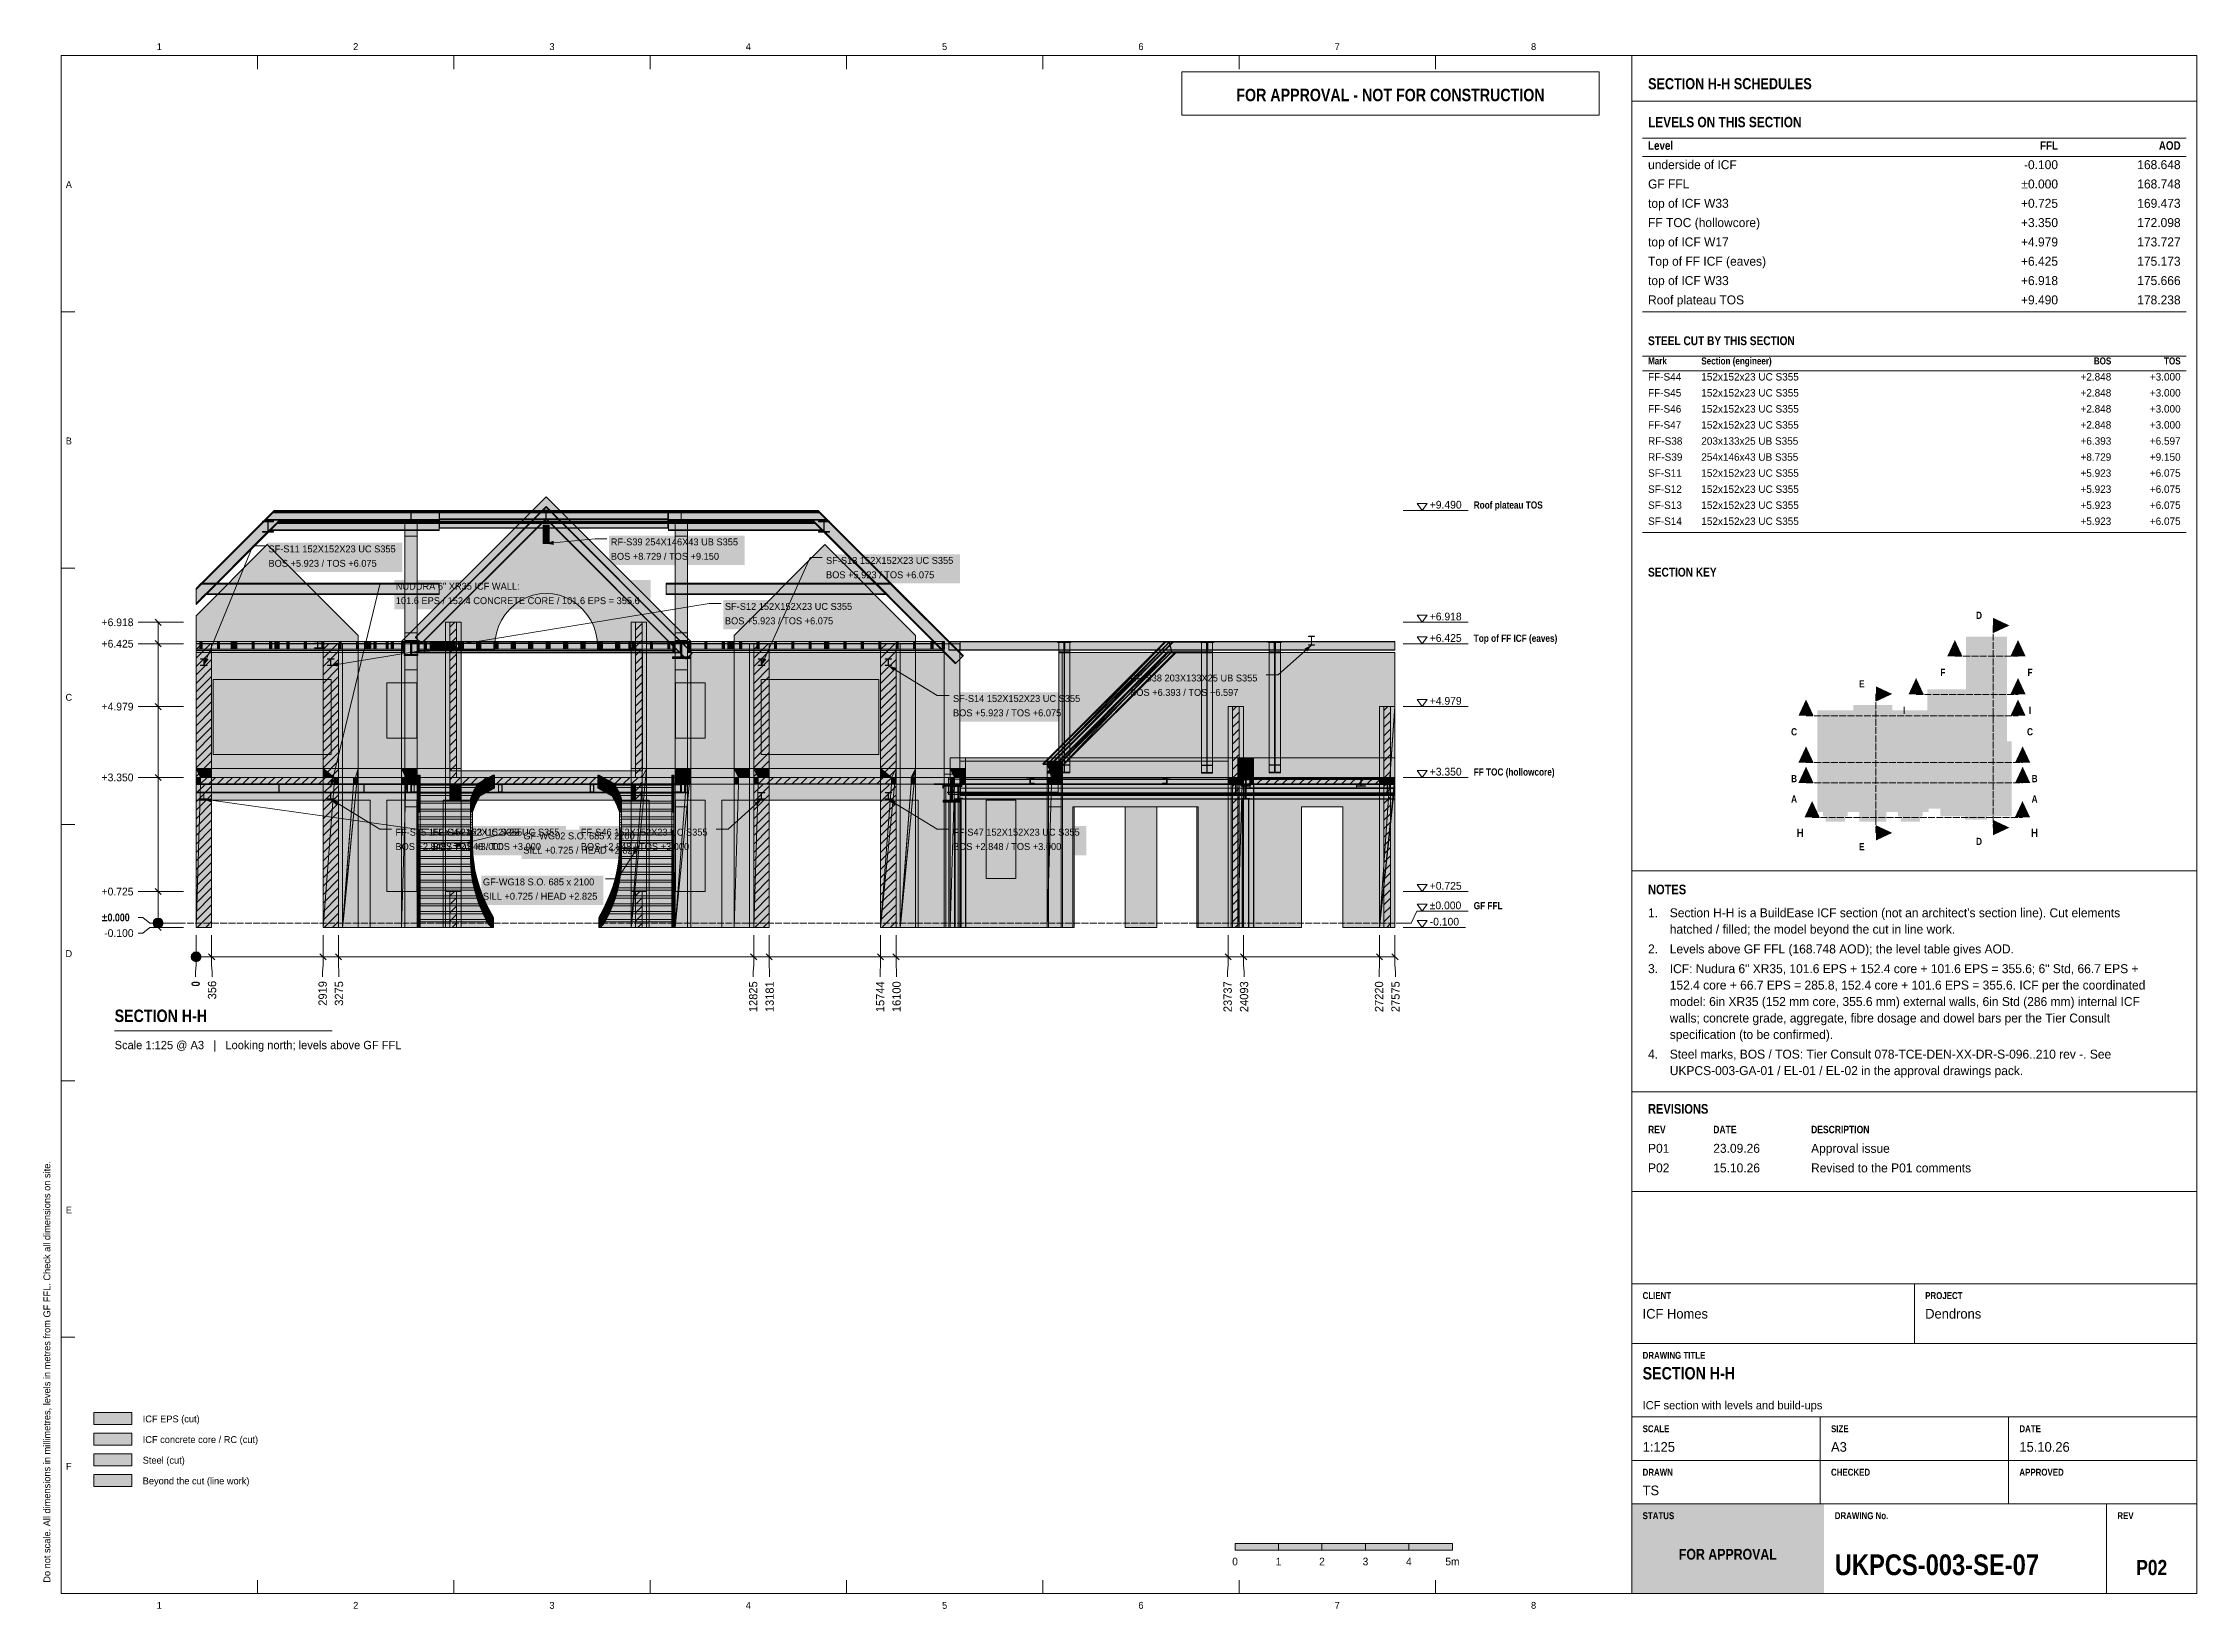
# Model space of a CAD drawing. Header units: millimetres. Extents: x 17 to 413, y 4 to 292.
import ezdxf
from ezdxf.enums import TextEntityAlignment as Align

# ---------------------------------------------------------------- set-up
doc = ezdxf.new("R2010")
doc.units = ezdxf.units.MM
doc.linetypes.add('DASHED', pattern=[1.524, 1.27, -0.254])
for name, color, linetype in [('FILL-C_B2B2B8', 7, 'Continuous'), ('FILL-C_BDBDBF', 7, 'Continuous'), ('FILL-EPS', 7, 'Continuous'), ('FILL-INK', 7, 'Continuous'), ('FILL-LIGHT', 7, 'Continuous'), ('FILL-RED', 7, 'Continuous'), ('FILL-STEEL', 7, 'Continuous'), ('FILL-STEEL_GREY', 7, 'Continuous'), ('FILL-TEAL', 7, 'Continuous'), ('FILL-TIMBER', 7, 'Continuous'), ('FILL-WHITE', 7, 'Continuous'), ('LINE-C_B2B2B8-DASH', 7, 'DASHED'), ('LINE-CORE', 7, 'Continuous'), ('LINE-INK', 7, 'Continuous'), ('LINE-RED', 7, 'Continuous'), ('LINE-RED-DASH', 7, 'DASHED'), ('LINE-STEEL-DASH', 7, 'DASHED'), ('LINE-STEEL_GREY', 7, 'Continuous'), ('LINE-TEAL', 7, 'Continuous'), ('TEXT-C_B2B2B8', 7, 'Continuous'), ('TEXT-EPS', 7, 'Continuous'), ('TEXT-INK', 7, 'Continuous'), ('TEXT-RED', 7, 'Continuous'), ('TEXT-STEEL', 7, 'Continuous'), ('TEXT-STEEL_GREY', 7, 'Continuous'), ('TEXT-TEAL', 7, 'Continuous'), ('TEXT-TEAL_DK', 7, 'Continuous'), ('TEXT-WHITE', 7, 'Continuous')]:
    doc.layers.add(name, color=color, linetype=linetype)
doc.styles.add('OpenSansCondensed-Bold', font='OpenSansCondensed-Bold.ttf')

msp = doc.modelspace()

# ---------------------------------------------------------------- texts
at = {"layer": 'TEXT-C_B2B2B8', "style": 'OpenSansCondensed-Bold'}
for s, p in [('D', (372.9, 186.33)), ('E', (351.33, 173.73)), ('F', (366.26, 175.86)), ('F', (382.28, 175.86)), ('I', (359.13, 168.86)), ('I', (382.28, 168.86)), ('C', (338.87, 164.91)), ('C', (382.28, 164.91)), ('B', (338.87, 156.29)), ('B', (383.13, 156.29)), ('A', (338.87, 152.55)), ('A', (383.13, 152.55)), ('E', (351.33, 143.77)), ('D', (372.9, 144.74))]:
    msp.add_text(s, height=1.32, dxfattribs=at).set_placement(p, align=Align.CENTER)
at = {"layer": 'TEXT-EPS', "style": 'OpenSansCondensed-Bold'}
msp.add_text('STATUS', height=1.27, dxfattribs=at).set_placement((311, 20.7))
at = {"layer": 'TEXT-INK', "style": 'OpenSansCondensed-Bold'}
for s, height, p in [('LEVELS ON THIS SECTION', 1.905, (312, 276.8)), ('STEEL CUT BY THIS SECTION', 1.6256, (312, 236.71)), ('NOTES', 1.778, (312, 135.67)), ('±0.000', 1.422, (27.43, 130.7)), ('SECTION H-H', 2.286, (29.83, 112.17)), ('REVISIONS', 1.778, (312, 95.3)), ('SECTION H-H', 2.286, (311, 46.4)), ('UKPCS-003-SE-07', 3.81, (346.36, 10.4))]:
    msp.add_text(s, height=height, dxfattribs=at).set_placement(p)
at = {"layer": 'TEXT-INK'}
for s, height, p in [('underside of ICF', 1.651, (312, 269.09)), ('GF FFL', 1.651, (312, 265.54)), ('top of ICF W33', 1.651, (312, 261.98)), ('FF TOC (hollowcore)', 1.651, (312, 258.43)), ('top of ICF W17', 1.651, (312, 254.87)), ('Top of FF ICF (eaves)', 1.651, (312, 251.32)), ('top of ICF W33', 1.651, (312, 247.76)), ('Roof plateau TOS', 1.651, (312, 244.21)), ('FF-S44', 1.372, (312, 230.2)), ('152x152x23 UC S355', 1.3716, (321.8, 230.2)), ('FF-S45', 1.372, (312, 227.25)), ('152x152x23 UC S355', 1.3716, (321.8, 227.25)), ('FF-S46', 1.372, (312, 224.3)), ('FF-S47', 1.372, (312, 221.35)), ('152x152x23 UC S355', 1.3716, (321.8, 224.3)), ('152x152x23 UC S355', 1.3716, (321.8, 221.35)), ('RF-S38', 1.372, (312, 218.39)), ('203x133x25 UB S355', 1.3716, (321.8, 218.39)), ('RF-S39', 1.372, (312, 215.44)), ('254x146x43 UB S355', 1.3716, (321.8, 215.44)), ('SF-S11', 1.372, (312, 212.49)), ('SF-S12', 1.372, (312, 209.53)), ('152x152x23 UC S355', 1.3716, (321.8, 212.49)), ('152x152x23 UC S355', 1.3716, (321.8, 209.53)), ('+9.490', 1.422, (271.83, 206.64)), ('SF-S13', 1.372, (312, 206.58)), ('152x152x23 UC S355', 1.3716, (321.8, 206.58)), ('SF-S14', 1.372, (312, 203.63)), ('152x152x23 UC S355', 1.3716, (321.8, 203.63)), ('SF-S11 152X152X23 UC S355', 1.27, (58.14, 198.58)), ('RF-S39 254X146X43 UB S355', 1.27, (121.13, 199.87)), ('BOS +8.729 / TOS +9.150', 1.27, (121.13, 197.22)), ('BOS +5.923 / TOS +6.075', 1.27, (58.14, 195.93)), ('SF-S13 152X152X23 UC S355', 1.27, (160.74, 196.46)), ('BOS +5.923 / TOS +6.075', 1.27, (160.74, 193.82)), ('101.6 EPS / 152.4 CONCRETE CORE / 101.6 EPS = 355.6', 1.27, (81.57, 189.06)), ('NUDURA 6" XR35 ICF WALL:', 1.27, (81.57, 191.71)), ('+6.918', 1.422, (27.43, 185.01)), ('SF-S12 152X152X23 UC S355', 1.27, (142.13, 188)), ('BOS +5.923 / TOS +6.075', 1.27, (142.13, 185.35)), ('+6.918', 1.422, (271.83, 186.07)), ('+6.425', 1.422, (27.43, 181.06)), ('+6.425', 1.422, (271.83, 182.12)), ('RF-S38 203X133X25 UB S355', 1.27, (216.7, 174.83)), ('+4.979', 1.422, (27.43, 169.49)), ('SF-S14 152X152X23 UC S355', 1.27, (184.1, 171.06)), ('BOS +6.393 / TOS +6.597', 1.27, (216.7, 172.18)), ('+4.979', 1.422, (271.83, 170.55)), ('BOS +5.923 / TOS +6.075', 1.27, (184.1, 168.42)), ('+3.350', 1.422, (271.83, 157.52)), ('+3.350', 1.422, (27.43, 156.46)), ('FF-S45 152X152X23 UC S355', 1.27, (81.5, 146.46)), ('FF-S44 152X152X23 UC S355', 1.27, (88.36, 146.46)), ('GF-WG02 S.O. 685 x 2100', 1.27, (105.04, 145.78)), ('FF-S46 152X152X23 UC S355', 1.27, (115.62, 146.46)), ('FF-S47 152X152X23 UC S355', 1.27, (184.1, 146.46)), ('BOS +2.848 / TOS +3.000', 1.27, (81.5, 143.82)), ('BOS +2.848 / TOS +3.000', 1.27, (88.36, 143.82)), ('SILL +0.725 / HEAD +2.825', 1.27, (105.04, 143.14)), ('BOS +2.848 / TOS +3.000', 1.27, (115.62, 143.82)), ('BOS +2.848 / TOS +3.000', 1.27, (184.1, 143.82)), ('+0.725', 1.422, (27.43, 135.46)), ('GF-WG18 S.O. 685 x 2100', 1.27, (97.6, 137.31)), ('SILL +0.725 / HEAD +2.825', 1.27, (97.6, 134.67)), ('+0.725', 1.422, (271.83, 136.52)), ('±0.000', 1.422, (271.83, 132.92)), ('-0.100', 1.422, (271.83, 129.92)), ('1.', 1.651, (312, 131.44)), ("Section H-H is a BuildEase ICF section (not an architect's section line). Cut elements", 1.651, (316, 131.44)), ('-0.100', 1.422, (27.92, 127.82)), ('hatched / filled; the model beyond the cut in line work.', 1.651, (316, 128.42)), ('2.', 1.651, (312, 124.79)), ('Levels above GF FFL (168.748 AOD); the level table gives AOD.', 1.651, (316, 124.79)), ('ICF: Nudura 6" XR35, 101.6 EPS + 152.4 core + 101.6 EPS = 355.6; 6" Std, 66.7 EPS +', 1.651, (316, 121.16)), ('3.', 1.651, (312, 121.16)), ('152.4 core + 66.7 EPS = 285.8, 152.4 core + 101.6 EPS = 355.6. ICF per the coordinated', 1.651, (316, 118.14)), ('model: 6in XR35 (152 mm core, 355.6 mm) external walls, 6in Std (286 mm) internal ICF', 1.651, (316, 115.11)), ('walls; concrete grade, aggregate, fibre dosage and dowel bars per the Tier Consult', 1.651, (316, 112.08)), ('4.', 1.651, (312, 105.43)), ('specification (to be confirmed).', 1.651, (316, 109.05)), ('Steel marks, BOS / TOS: Tier Consult 078-TCE-DEN-XX-DR-S-096..210 rev -. See', 1.651, (316, 105.43)), ('UKPCS-003-GA-01 / EL-01 / EL-02 in the approval drawings pack.', 1.651, (316, 102.4)), ('P01', 1.651, (312, 88.1)), ('23.09.26', 1.651, (324, 88.1)), ('Approval issue', 1.651, (342, 88.1)), ('P02', 1.651, (312, 84.5)), ('15.10.26', 1.651, (324, 84.5)), ('Revised to the P01 comments', 1.651, (342, 84.5)), ('Dendrons', 1.778, (363, 57.6)), ('ICF Homes', 1.778, (311, 57.6)), ('ICF EPS (cut)', 1.27, (35, 38.5)), ('ICF concrete core / RC (cut)', 1.27, (35, 34.7)), ('Steel (cut)', 1.27, (35, 30.9)), ('1:125', 1.778, (311, 33.1)), ('A3', 1.778, (345.67, 33.1)), ('15.10.26', 1.778, (380.33, 33.1)), ('Beyond the cut (line work)', 1.27, (35, 27.1)), ('TS', 1.778, (311, 25.1))]:
    msp.add_text(s, height=height, dxfattribs=at).set_placement(p)
for s, height, p in [('-0.100', 1.651, (387.44, 269.09)), ('168.648', 1.651, (410, 269.09)), ('±0.000', 1.651, (387.44, 265.54)), ('168.748', 1.651, (410, 265.54)), ('+0.725', 1.651, (387.44, 261.98)), ('169.473', 1.651, (410, 261.98)), ('+3.350', 1.651, (387.44, 258.43)), ('172.098', 1.651, (410, 258.43)), ('+4.979', 1.651, (387.44, 254.87)), ('173.727', 1.651, (410, 254.87)), ('+6.425', 1.651, (387.44, 251.32)), ('175.173', 1.651, (410, 251.32)), ('+6.918', 1.651, (387.44, 247.76)), ('+9.490', 1.651, (387.44, 244.21)), ('175.666', 1.651, (410, 247.76)), ('178.238', 1.651, (410, 244.21)), ('+2.848', 1.372, (397.24, 230.2)), ('+3.000', 1.372, (410, 230.2)), ('+2.848', 1.372, (397.24, 227.25)), ('+3.000', 1.372, (410, 227.25)), ('+2.848', 1.372, (397.24, 224.3)), ('+2.848', 1.372, (397.24, 221.35)), ('+3.000', 1.372, (410, 224.3)), ('+3.000', 1.372, (410, 221.35)), ('+6.393', 1.372, (397.24, 218.39)), ('+6.597', 1.372, (410, 218.39)), ('+8.729', 1.372, (397.24, 215.44)), ('+9.150', 1.372, (410, 215.44)), ('+5.923', 1.372, (397.24, 212.49)), ('+5.923', 1.372, (397.24, 209.53)), ('+6.075', 1.372, (410, 212.49)), ('+6.075', 1.372, (410, 209.53)), ('+5.923', 1.372, (397.24, 206.58)), ('+6.075', 1.372, (410, 206.58)), ('+5.923', 1.372, (397.24, 203.63)), ('+6.075', 1.372, (410, 203.63))]:
    msp.add_text(s, height=height, dxfattribs=at).set_placement(p, align=Align.RIGHT)
at = {"layer": 'TEXT-INK', "style": 'OpenSansCondensed-Bold'}
msp.add_text('0', height=1.52, rotation=90, dxfattribs=at).set_placement((45.5, 118.7))
at = {"layer": 'TEXT-INK'}
for s, p in [('356', (48.52, 116.34)), ('2919', (68.86, 115.16)), ('3275', (71.87, 115.16)), ('12825', (148.1, 113.99)), ('13181', (151.12, 113.99)), ('15744', (171.46, 113.99)), ('16100', (174.47, 113.99)), ('23737', (235.4, 113.99)), ('24093', (238.42, 113.99)), ('27220', (263.26, 113.99)), ('27575', (266.28, 113.99))]:
    msp.add_text(s, height=1.524, rotation=90, dxfattribs=at).set_placement(p)
for s, height, p in [('0', 1.4, (236, 12.2)), ('1', 1.4, (244, 12.2)), ('2', 1.4, (252, 12.2)), ('3', 1.4, (260, 12.2)), ('4', 1.4, (268, 12.2)), ('5m', 1.397, (276, 12.2))]:
    msp.add_text(s, height=height, dxfattribs=at).set_placement(p, align=Align.CENTER)
at = {"layer": 'TEXT-INK', "style": 'OpenSansCondensed-Bold'}
msp.add_text('P02', height=2.794, dxfattribs=at).set_placement((404.68, 10.4), align=Align.CENTER)
at = {"layer": 'TEXT-RED', "style": 'OpenSansCondensed-Bold'}
for s, height, p in [('FOR APPROVAL - NOT FOR CONSTRUCTION', 2.286, (264.6, 281.6)), ('H', 1.52, (339.99, 146.23)), ('H', 1.52, (383.1, 146.23))]:
    msp.add_text(s, height=height, dxfattribs=at).set_placement(p, align=Align.CENTER)
at = {"layer": 'TEXT-STEEL', "style": 'OpenSansCondensed-Bold'}
for s, height, p in [('Roof plateau TOS', 1.3208, (279.92, 206.64)), ('Top of FF ICF (eaves)', 1.3208, (279.92, 182.12)), ('FF TOC (hollowcore)', 1.3208, (279.92, 157.52)), ('GF FFL', 1.321, (279.92, 132.92))]:
    msp.add_text(s, height=height, dxfattribs=at).set_placement(p)
at = {"layer": 'TEXT-STEEL_GREY'}
for s, p in [('1', (38.06, 291)), ('2', (74.19, 291)), ('3', (110.31, 291)), ('4', (146.44, 291)), ('5', (182.56, 291)), ('6', (218.69, 291)), ('7', (254.81, 291)), ('8', (290.94, 291)), ('A', (21.4, 265.62)), ('B', (21.4, 218.45)), ('C', (21.4, 171.28)), ('D', (21.4, 124.12)), ('E', (21.4, 76.95)), ('F', (21.4, 29.78)), ('1', (38.06, 4.2)), ('2', (74.19, 4.2)), ('3', (110.31, 4.2)), ('4', (146.44, 4.2)), ('5', (182.56, 4.2)), ('6', (218.69, 4.2)), ('7', (254.81, 4.2)), ('8', (290.94, 4.2))]:
    msp.add_text(s, height=1.27, dxfattribs=at).set_placement(p, align=Align.CENTER)
at = {"layer": 'TEXT-STEEL_GREY', "style": 'OpenSansCondensed-Bold'}
for s, height, p in [('Level', 1.575, (312, 272.65)), ('Mark', 1.295, (312, 233.16)), ('Section (engineer)', 1.2954, (321.8, 233.16)), ('REV', 1.372, (312, 91.7)), ('DATE', 1.372, (324, 91.7)), ('DESCRIPTION', 1.3716, (342, 91.7)), ('CLIENT', 1.27, (311, 61.2)), ('PROJECT', 1.27, (363, 61.2)), ('DRAWING TITLE', 1.27, (311, 50.2)), ('SCALE', 1.27, (311, 36.7)), ('SIZE', 1.27, (345.67, 36.7)), ('DATE', 1.27, (380.33, 36.7)), ('DRAWN', 1.27, (311, 28.7)), ('CHECKED', 1.27, (345.67, 28.7)), ('APPROVED', 1.27, (380.33, 28.7)), ('DRAWING No.', 1.27, (346.36, 20.7)), ('REV', 1.27, (398.36, 20.7))]:
    msp.add_text(s, height=height, dxfattribs=at).set_placement(p)
for s, height, p in [('FFL', 1.575, (387.44, 272.65)), ('AOD', 1.575, (410, 272.65)), ('BOS', 1.295, (397.24, 233.16)), ('TOS', 1.295, (410, 233.16))]:
    msp.add_text(s, height=height, dxfattribs=at).set_placement(p, align=Align.RIGHT)
at = {"layer": 'TEXT-STEEL_GREY'}
for s, p in [('Scale 1:125 @ A3   |   Looking north; levels above GF FFL', (29.83, 107.17)), ('ICF section with levels and build-ups', (311, 40.9))]:
    msp.add_text(s, height=1.524, dxfattribs=at).set_placement(p)
msp.add_text('Do not scale. All dimensions in millimetres, levels in metres from GF FFL. Check all dimensions on site.', height=1.27, rotation=90, dxfattribs=at).set_placement((18, 9))
at = {"layer": 'TEXT-TEAL', "style": 'OpenSansCondensed-Bold'}
msp.add_text('SECTION H-H SCHEDULES', height=2.032, dxfattribs=at).set_placement((312, 283.8))
at = {"layer": 'TEXT-TEAL_DK', "style": 'OpenSansCondensed-Bold'}
msp.add_text('SECTION KEY', height=1.6256, dxfattribs=at).set_placement((312, 194.13))
at = {"layer": 'TEXT-WHITE', "style": 'OpenSansCondensed-Bold'}
msp.add_text('FOR APPROVAL', height=1.9812, dxfattribs=at).set_placement((326.68, 13.25), align=Align.CENTER)

# ---------------------------------------------------------------- hatches: boundary and pattern name
at = {"layer": 'FILL-C_B2B2B8', "true_color": 0xb2b2b8}
h = msp.add_hatch(color=253, dxfattribs=at)
h.dxf.hatch_style = 1
h.paths.add_polyline_path([(378.5, 185.13), (375.5, 186.53), (375.5, 183.73)])
h = msp.add_hatch(color=253, dxfattribs=at)
h.dxf.hatch_style = 1
h.paths.add_polyline_path([(368.46, 182.46), (367.06, 179.46), (369.86, 179.46)])
h = msp.add_hatch(color=253, dxfattribs=at)
h.dxf.hatch_style = 1
h.paths.add_polyline_path([(380.08, 182.46), (378.68, 179.46), (381.48, 179.46)])
h = msp.add_hatch(color=253, dxfattribs=at)
h.dxf.hatch_style = 1
h.paths.add_polyline_path([(361.33, 175.46), (359.93, 172.46), (362.73, 172.46)])
h = msp.add_hatch(color=253, dxfattribs=at)
h.dxf.hatch_style = 1
h.paths.add_polyline_path([(380.08, 175.46), (378.68, 172.46), (381.48, 172.46)])
h = msp.add_hatch(color=253, dxfattribs=at)
h.dxf.hatch_style = 1
h.paths.add_polyline_path([(341.07, 171.51), (339.67, 168.51), (342.47, 168.51)])
h = msp.add_hatch(color=253, dxfattribs=at)
h.dxf.hatch_style = 1
h.paths.add_polyline_path([(356.93, 172.53), (353.93, 173.93), (353.93, 171.13)])
h = msp.add_hatch(color=253, dxfattribs=at)
h.dxf.hatch_style = 1
h.paths.add_polyline_path([(380.08, 171.51), (378.68, 168.51), (381.48, 168.51)])
h = msp.add_hatch(color=253, dxfattribs=at)
h.dxf.hatch_style = 1
h.paths.add_polyline_path([(341.07, 162.89), (339.67, 159.89), (342.47, 159.89)])
h = msp.add_hatch(color=253, dxfattribs=at)
h.dxf.hatch_style = 1
h.paths.add_polyline_path([(380.93, 162.89), (379.53, 159.89), (382.33, 159.89)])
h = msp.add_hatch(color=253, dxfattribs=at)
h.dxf.hatch_style = 1
h.paths.add_polyline_path([(341.07, 159.15), (339.67, 156.15), (342.47, 156.15)])
h = msp.add_hatch(color=253, dxfattribs=at)
h.dxf.hatch_style = 1
h.paths.add_polyline_path([(380.93, 159.15), (379.53, 156.15), (382.33, 156.15)])
h = msp.add_hatch(color=253, dxfattribs=at)
h.dxf.hatch_style = 1
h.paths.add_polyline_path([(356.93, 146.97), (353.93, 148.37), (353.93, 145.57)])
h = msp.add_hatch(color=253, dxfattribs=at)
h.dxf.hatch_style = 1
h.paths.add_polyline_path([(378.5, 147.94), (375.5, 149.34), (375.5, 146.54)])
at = {"layer": 'FILL-C_BDBDBF', "true_color": 0xbdbdbf}
h = msp.add_hatch(color=9, dxfattribs=at)
h.dxf.hatch_style = 1
h.paths.add_polyline_path([(92.18, 157.18), (91.57, 157.18), (91.55, 157.18), (91.54, 157.18), (91.54, 185.71), (92.71, 185.71), (92.76, 185.71), (92.76, 157.18), (92.18, 157.18)])
h = msp.add_hatch(color=9, dxfattribs=at)
h.dxf.hatch_style = 1
h.paths.add_polyline_path([(126.91, 155.96), (126.91, 156.33), (126.91, 157.18), (126.89, 157.18), (126.88, 157.18), (125.69, 157.18), (125.69, 185.71), (126.87, 185.71), (126.91, 185.71), (126.91, 152.98), (125.69, 152.98), (125.69, 155.96), (126.28, 155.96), (126.88, 155.96), (126.9, 155.96)])
h = msp.add_hatch(color=9, dxfattribs=at)
h.dxf.hatch_style = 1
h.paths.add_polyline_path([(47.67, 131.28), (47.67, 129.57), (46.93, 129.57), (44.83, 129.57), (44.83, 158.83), (44.83, 163.8), (44.83, 166.13), (44.83, 179.27), (44.83, 181.05), (44.83, 181.77), (45.56, 181.77), (47.67, 181.77), (47.67, 179.27), (47.67, 176.93), (47.67, 163.8), (47.67, 160.27), (47.67, 158.83), (47.67, 158.83), (47.67, 157.61), (47.67, 157.18), (47.14, 157.18), (47.14, 157.18), (45.64, 157.18), (45.64, 156.28), (45.64, 155.96), (46.17, 155.96), (47.67, 155.96), (47.67, 154.54), (47.67, 151.86), (47.67, 135.49)])
h = msp.add_hatch(color=9, dxfattribs=at)
h.dxf.hatch_style = 1
h.paths.add_polyline_path([(69.68, 157.18), (68.18, 157.18), (68.18, 158.4), (68.18, 158.4), (68.18, 158.83), (68.18, 163.8), (68.18, 166.13), (68.18, 179.27), (68.18, 181.05), (68.18, 181.77), (68.92, 181.77), (71.03, 181.77), (71.03, 179.27), (71.03, 176.93), (71.03, 163.8), (71.03, 160.27), (71.03, 158.83), (71.03, 154.83), (71.03, 151.86), (71.03, 135.49), (71.03, 131.28), (71.03, 129.57), (70.29, 129.57), (68.18, 129.57), (68.18, 135.49), (68.18, 138.17), (68.18, 154.54), (68.18, 155.96), (68.71, 155.96), (70.21, 155.96), (70.21, 156.87), (70.21, 157.18), (69.68, 157.18)])
h = msp.add_hatch(color=9, dxfattribs=at)
h.dxf.hatch_style = 1
h.paths.add_polyline_path([(150.27, 131.28), (150.27, 129.57), (149.53, 129.57), (147.43, 129.57), (147.43, 158.83), (147.43, 163.8), (147.43, 166.13), (147.43, 179.27), (147.43, 181.05), (147.43, 181.77), (148.16, 181.77), (150.27, 181.77), (150.27, 179.27), (150.27, 176.93), (150.27, 163.8), (150.27, 160.27), (150.27, 158.83), (150.27, 158.83), (150.27, 157.61), (150.27, 157.18), (149.74, 157.18), (149.74, 157.18), (148.24, 157.18), (148.24, 156.28), (148.24, 155.96), (148.77, 155.96), (150.27, 155.96), (150.27, 154.54), (150.27, 151.86), (150.27, 135.49)])
h = msp.add_hatch(color=9, dxfattribs=at)
h.dxf.hatch_style = 1
h.paths.add_polyline_path([(172.28, 157.18), (170.78, 157.18), (170.78, 158.4), (170.78, 158.4), (170.78, 158.83), (170.78, 163.8), (170.78, 166.13), (170.78, 179.27), (170.78, 181.05), (170.78, 181.77), (171.52, 181.77), (173.63, 181.77), (173.63, 179.27), (173.63, 176.93), (173.63, 163.8), (173.63, 160.27), (173.63, 158.83), (173.63, 154.83), (173.63, 151.86), (173.63, 135.49), (173.63, 131.28), (173.63, 129.57), (172.89, 129.57), (170.78, 129.57), (170.78, 135.49), (170.78, 138.17), (170.78, 154.54), (170.78, 155.96), (171.31, 155.96), (172.81, 155.96), (172.81, 156.87), (172.81, 157.18), (172.28, 157.18)])
h = msp.add_hatch(color=9, dxfattribs=at)
h.dxf.hatch_style = 1
h.paths.add_polyline_path([(236.76, 170.21), (236.76, 129.57), (235.65, 129.57), (235.54, 129.57), (235.54, 170.21), (236.64, 170.21)])
h = msp.add_hatch(color=9, dxfattribs=at)
h.dxf.hatch_style = 1
h.paths.add_polyline_path([(264.61, 170.21), (264.61, 129.57), (263.5, 129.57), (263.39, 129.57), (263.39, 170.21), (264.51, 170.21)])
h = msp.add_hatch(color=9, dxfattribs=at)
h.dxf.hatch_style = 1
h.paths.add_polyline_path([(91.57, 155.96), (92.76, 155.96), (92.76, 152.98), (91.54, 152.98), (91.54, 155.96), (91.56, 155.96)])
h = msp.add_hatch(color=9, dxfattribs=at)
h.dxf.hatch_style = 1
h.paths.add_polyline_path([(91.54, 136.17), (92.76, 136.17), (92.76, 129.57), (91.59, 129.57), (91.54, 129.57)])
h = msp.add_hatch(color=9, dxfattribs=at)
h.dxf.hatch_style = 1
h.paths.add_polyline_path([(125.69, 136.17), (126.91, 136.17), (126.91, 129.57), (125.74, 129.57), (125.69, 129.57)])
h = msp.add_hatch(color=9, dxfattribs=at)
h.dxf.hatch_style = 1
h.paths.add_polyline_path([(26, 34.3), (33, 34.3), (33, 36.5), (26, 36.5)])
at = {"layer": 'FILL-EPS', "true_color": 0xccffff}
h = msp.add_hatch(color=7, dxfattribs=at)
h.dxf.hatch_style = 1
h.paths.add_polyline_path([(91.54, 156.81), (91.54, 155.96), (91.54, 155.96), (91.54, 152.98), (91.3, 152.98), (90.73, 152.98), (90.73, 153.74), (90.73, 158.83), (90.73, 166.96), (90.73, 185.71), (91.54, 185.71), (91.54, 157.18), (91.54, 157.18)])
h = msp.add_hatch(color=7, dxfattribs=at)
h.dxf.hatch_style = 1
h.paths.add_polyline_path([(92.76, 185.71), (93.57, 185.71), (93.57, 177.58), (93.57, 158.83), (93.57, 158.33), (93.57, 157.18), (92.76, 157.18)])
h = msp.add_hatch(color=7, dxfattribs=at)
h.dxf.hatch_style = 1
h.paths.add_polyline_path([(125.49, 157.18), (124.88, 157.18), (124.88, 157.68), (124.88, 158.83), (124.88, 166.96), (124.88, 185.71), (125.69, 185.71), (125.69, 157.18), (125.49, 157.18)])
h = msp.add_hatch(color=7, dxfattribs=at)
h.dxf.hatch_style = 1
h.paths.add_polyline_path([(127.73, 177.58), (127.73, 158.83), (127.73, 153.74), (127.73, 152.98), (126.91, 152.98), (126.91, 185.71), (127.73, 185.71)])
h = msp.add_hatch(color=7, dxfattribs=at)
h.dxf.hatch_style = 1
h.paths.add_polyline_path([(235.54, 170.21), (235.54, 129.57), (234.73, 129.57), (234.73, 142.79), (234.73, 170.21)])
h = msp.add_hatch(color=7, dxfattribs=at)
h.dxf.hatch_style = 1
h.paths.add_polyline_path([(237.57, 161.42), (237.57, 148.2), (237.57, 147.38), (237.57, 147.38), (237.57, 129.57), (236.76, 129.57), (236.76, 170.21), (237.57, 170.21)])
h = msp.add_hatch(color=7, dxfattribs=at)
h.dxf.hatch_style = 1
h.paths.add_polyline_path([(262.58, 161.4), (262.58, 161.4), (262.58, 170.21), (263.39, 170.21), (263.39, 129.57), (262.58, 129.57), (262.58, 147.42), (262.58, 155.96), (262.58, 156.78), (262.58, 160.57)])
h = msp.add_hatch(color=7, dxfattribs=at)
h.dxf.hatch_style = 1
h.paths.add_polyline_path([(265.43, 157.05), (265.43, 129.57), (264.61, 129.57), (264.61, 170.21), (265.43, 170.21)])
h = msp.add_hatch(color=7, dxfattribs=at)
h.dxf.hatch_style = 1
h.paths.add_polyline_path([(44.83, 135.49), (44.83, 138.47), (44.83, 154.83), (44.83, 157.68), (44.83, 158.83), (44.83, 158.83), (44.83, 129.57), (44.83, 129.57)])
h = msp.add_hatch(color=7, dxfattribs=at)
h.dxf.hatch_style = 1
h.paths.add_polyline_path([(147.43, 135.49), (147.43, 138.47), (147.43, 154.83), (147.43, 157.68), (147.43, 158.83), (147.43, 158.83), (147.43, 129.57), (147.43, 129.57)])
h = msp.add_hatch(color=7, dxfattribs=at)
h.dxf.hatch_style = 1
h.paths.add_polyline_path([(93.57, 155.96), (93.57, 154.7), (93.57, 152.98), (92.76, 152.98), (92.76, 155.96), (92.97, 155.96)])
h = msp.add_hatch(color=7, dxfattribs=at)
h.dxf.hatch_style = 1
h.paths.add_polyline_path([(124.88, 152.98), (124.88, 153.36), (124.88, 155.96), (125.69, 155.96), (125.69, 152.98), (125.46, 152.98)])
h = msp.add_hatch(color=7, dxfattribs=at)
h.dxf.hatch_style = 1
h.paths.add_polyline_path([(90.73, 135.31), (90.73, 136.17), (91.54, 136.17), (91.54, 129.57), (90.73, 129.57)])
h = msp.add_hatch(color=7, dxfattribs=at)
h.dxf.hatch_style = 1
h.paths.add_polyline_path([(93.57, 136.17), (93.57, 135.31), (93.57, 129.57), (92.76, 129.57), (92.76, 136.17), (92.99, 136.17)])
h = msp.add_hatch(color=7, dxfattribs=at)
h.dxf.hatch_style = 1
h.paths.add_polyline_path([(124.88, 135.32), (124.88, 136.17), (125.69, 136.17), (125.69, 129.57), (124.88, 129.57)])
h = msp.add_hatch(color=7, dxfattribs=at)
h.dxf.hatch_style = 1
h.paths.add_polyline_path([(127.73, 136.17), (127.73, 135.32), (127.73, 129.57), (126.91, 129.57), (126.91, 136.17), (127.15, 136.17)])
h = msp.add_hatch(color=7, dxfattribs=at)
h.dxf.hatch_style = 1
h.paths.add_polyline_path([(26, 38.1), (33, 38.1), (33, 40.3), (26, 40.3)])
at = {"layer": 'FILL-INK', "true_color": 0x1a1a1f}
h = msp.add_hatch(color=250, dxfattribs=at)
h.dxf.hatch_style = 1
h.paths.add_polyline_path([(109.23, 200.21), (110.58, 200.72), (110.66, 199.96)])
h = msp.add_hatch(color=250, dxfattribs=at)
h.dxf.hatch_style = 1
h.paths.add_polyline_path([(46.24, 177.75), (46.42, 179.19), (47.12, 178.91)])
h = msp.add_hatch(color=250, dxfattribs=at)
h.dxf.hatch_style = 1
h.paths.add_polyline_path([(69.6, 177.75), (70.92, 178.35), (71.04, 177.6)])
h = msp.add_hatch(color=250, dxfattribs=at)
h.dxf.hatch_style = 1
h.paths.add_polyline_path([(148.84, 177.75), (149.07, 179.19), (149.76, 178.87)])
h = msp.add_hatch(color=250, dxfattribs=at)
h.dxf.hatch_style = 1
h.paths.add_polyline_path([(250.07, 181.52), (249.28, 180.3), (248.78, 180.87)])
h = msp.add_hatch(color=250, dxfattribs=at)
h.dxf.hatch_style = 1
h.paths.add_polyline_path([(172.2, 177.75), (173.59, 177.35), (173.2, 176.7)])
h = msp.add_hatch(color=250, dxfattribs=at)
h.dxf.hatch_style = 1
h.paths.add_polyline_path([(69.6, 155.4), (69.56, 156.85), (70.3, 156.67)])
h = msp.add_hatch(color=250, dxfattribs=at)
h.dxf.hatch_style = 1
h.paths.add_polyline_path([(46.24, 153.15), (47.68, 153.33), (47.58, 152.58)])
h = msp.add_hatch(color=250, dxfattribs=at)
h.dxf.hatch_style = 1
h.paths.add_polyline_path([(69.6, 153.15), (70.99, 152.75), (70.6, 152.1)])
h = msp.add_hatch(color=250, dxfattribs=at)
h.dxf.hatch_style = 1
h.paths.add_polyline_path([(148.84, 153.15), (148.06, 151.93), (147.55, 152.5)])
h = msp.add_hatch(color=250, dxfattribs=at)
h.dxf.hatch_style = 1
h.paths.add_polyline_path([(172.2, 153.15), (173.59, 152.75), (173.2, 152.1)])
h = msp.add_hatch(color=250, dxfattribs=at)
h.dxf.hatch_style = 1
h.paths.add_polyline_path([(92.14, 144.57), (93.42, 145.27), (93.59, 144.53)])
h = msp.add_hatch(color=250, dxfattribs=at)
h.dxf.hatch_style = 1
h.paths.add_polyline_path([(126.3, 144.57), (125.86, 143.19), (125.22, 143.6)])
at = {"layer": 'FILL-INK', "true_color": 0x14141a}
h = msp.add_hatch(color=250, dxfattribs=at)
h.dxf.hatch_style = 1
h.paths.add_polyline_path([(236, 15), (244, 15), (244, 16.2), (236, 16.2)])
h = msp.add_hatch(color=250, dxfattribs=at)
h.dxf.hatch_style = 1
h.paths.add_polyline_path([(252, 15), (260, 15), (260, 16.2), (252, 16.2)])
h = msp.add_hatch(color=250, dxfattribs=at)
h.dxf.hatch_style = 1
h.paths.add_polyline_path([(268, 15), (276, 15), (276, 16.2), (268, 16.2)])
at = {"layer": 'FILL-LIGHT', "true_color": 0xcccccf}
h = msp.add_hatch(color=254, dxfattribs=at)
h.dxf.hatch_style = 1
h.paths.add_polyline_path([(45.6, 157.17), (57.71, 157.17), (70.25, 157.17), (70.25, 156.56), (70.25, 155.97), (58.14, 155.97), (45.6, 155.97), (45.6, 156.58)])
h = msp.add_hatch(color=254, dxfattribs=at)
h.dxf.hatch_style = 1
h.paths.add_polyline_path([(91.57, 157.17), (112.12, 157.17), (126.88, 157.17), (126.88, 156.67), (126.88, 155.97), (106.33, 155.97), (91.57, 155.97), (91.57, 156.47)])
h = msp.add_hatch(color=254, dxfattribs=at)
h.dxf.hatch_style = 1
h.paths.add_polyline_path([(148.2, 157.17), (160.31, 157.17), (172.85, 157.17), (172.85, 156.56), (172.85, 155.97), (160.74, 155.97), (148.2, 155.97), (148.2, 156.58)])
h = msp.add_hatch(color=254, dxfattribs=at)
h.dxf.hatch_style = 1
h.paths.add_polyline_path([(235.5, 157.17), (255.65, 157.17), (264.65, 157.17), (264.65, 156.8), (264.65, 155.97), (244.5, 155.97), (235.5, 155.97), (235.5, 156.34)])
at = {"layer": 'FILL-RED', "true_color": 0xcc141a}
h = msp.add_hatch(color=242, dxfattribs=at)
h.dxf.hatch_style = 1
h.paths.add_polyline_path([(342.19, 152.83), (340.79, 149.83), (343.59, 149.83)])
h = msp.add_hatch(color=242, dxfattribs=at)
h.dxf.hatch_style = 1
h.paths.add_polyline_path([(380.9, 152.83), (379.5, 149.83), (382.3, 149.83)])
at = {"layer": 'FILL-STEEL', "true_color": 0x0d2973}
h = msp.add_hatch(color=166, dxfattribs=at)
h.dxf.hatch_style = 1
h.paths.add_polyline_path([(108.69, 200.21), (108.69, 200.26), (108.69, 200.27), (108.76, 200.27), (109.2, 200.27), (109.2, 201.57), (109.2, 201.77), (109.13, 201.77), (108.69, 201.77), (108.69, 201.82), (108.69, 201.83), (108.84, 201.83), (109.76, 201.83), (109.76, 201.78), (109.76, 201.77), (109.69, 201.77), (109.25, 201.77), (109.25, 200.47), (109.25, 200.27), (109.32, 200.27), (109.76, 200.27), (109.76, 200.21), (109.76, 200.21), (109.62, 200.21)])
h = msp.add_hatch(color=166, dxfattribs=at)
h.dxf.hatch_style = 1
h.paths.add_polyline_path([(249.54, 181.52), (249.54, 181.58), (249.54, 181.58), (249.58, 181.58), (250.05, 181.58), (250.05, 182.98), (250.05, 183.08), (250.02, 183.08), (249.54, 183.08), (249.54, 183.14), (249.54, 183.14), (249.61, 183.14), (250.61, 183.14), (250.61, 183.09), (250.61, 183.08), (250.57, 183.08), (250.1, 183.08), (250.1, 181.68), (250.1, 181.58), (250.13, 181.58), (250.61, 181.58), (250.61, 181.52), (250.61, 181.52), (250.53, 181.52)])
h = msp.add_hatch(color=166, dxfattribs=at)
h.dxf.hatch_style = 1
h.paths.add_polyline_path([(45.63, 177.75), (45.63, 177.76), (45.63, 177.81), (46.19, 177.81), (46.22, 177.81), (46.22, 177.86), (46.22, 178.92), (45.66, 178.92), (45.63, 178.92), (45.63, 178.92), (45.63, 178.97), (46.79, 178.97), (46.85, 178.97), (46.85, 178.97), (46.85, 178.92), (46.29, 178.92), (46.27, 178.92), (46.27, 178.86), (46.27, 177.81), (46.82, 177.81), (46.85, 177.81), (46.85, 177.8), (46.85, 177.75), (45.69, 177.75)])
h = msp.add_hatch(color=166, dxfattribs=at)
h.dxf.hatch_style = 1
h.paths.add_polyline_path([(68.99, 177.75), (68.99, 177.76), (68.99, 177.81), (69.55, 177.81), (69.58, 177.81), (69.58, 177.86), (69.58, 178.92), (69.02, 178.92), (68.99, 178.92), (68.99, 178.92), (68.99, 178.97), (70.15, 178.97), (70.21, 178.97), (70.21, 178.97), (70.21, 178.92), (69.65, 178.92), (69.63, 178.92), (69.63, 178.86), (69.63, 177.81), (70.18, 177.81), (70.21, 177.81), (70.21, 177.8), (70.21, 177.75), (69.05, 177.75)])
h = msp.add_hatch(color=166, dxfattribs=at)
h.dxf.hatch_style = 1
h.paths.add_polyline_path([(148.23, 177.75), (148.23, 177.76), (148.23, 177.81), (148.79, 177.81), (148.82, 177.81), (148.82, 177.86), (148.82, 178.92), (148.26, 178.92), (148.23, 178.92), (148.23, 178.92), (148.23, 178.97), (149.39, 178.97), (149.45, 178.97), (149.45, 178.97), (149.45, 178.92), (148.89, 178.92), (148.87, 178.92), (148.87, 178.86), (148.87, 177.81), (149.42, 177.81), (149.45, 177.81), (149.45, 177.8), (149.45, 177.75), (148.29, 177.75)])
h = msp.add_hatch(color=166, dxfattribs=at)
h.dxf.hatch_style = 1
h.paths.add_polyline_path([(171.59, 177.75), (171.59, 177.76), (171.59, 177.81), (172.15, 177.81), (172.18, 177.81), (172.18, 177.86), (172.18, 178.92), (171.62, 178.92), (171.59, 178.92), (171.59, 178.92), (171.59, 178.97), (172.75, 178.97), (172.81, 178.97), (172.81, 178.97), (172.81, 178.92), (172.25, 178.92), (172.23, 178.92), (172.23, 178.86), (172.23, 177.81), (172.78, 177.81), (172.81, 177.81), (172.81, 177.8), (172.81, 177.75), (171.65, 177.75)])
h = msp.add_hatch(color=166, dxfattribs=at)
h.dxf.hatch_style = 1
h.paths.add_polyline_path([(45.63, 153.15), (45.63, 153.16), (45.63, 153.21), (46.19, 153.21), (46.22, 153.21), (46.22, 153.26), (46.22, 154.32), (45.66, 154.32), (45.63, 154.32), (45.63, 154.32), (45.63, 154.37), (46.79, 154.37), (46.85, 154.37), (46.85, 154.37), (46.85, 154.32), (46.29, 154.32), (46.27, 154.32), (46.27, 154.26), (46.27, 153.21), (46.82, 153.21), (46.85, 153.21), (46.85, 153.2), (46.85, 153.15), (45.69, 153.15)])
h = msp.add_hatch(color=166, dxfattribs=at)
h.dxf.hatch_style = 1
h.paths.add_polyline_path([(68.99, 153.15), (68.99, 153.16), (68.99, 153.21), (69.55, 153.21), (69.58, 153.21), (69.58, 153.26), (69.58, 154.32), (69.02, 154.32), (68.99, 154.32), (68.99, 154.32), (68.99, 154.37), (70.15, 154.37), (70.21, 154.37), (70.21, 154.37), (70.21, 154.32), (69.65, 154.32), (69.63, 154.32), (69.63, 154.26), (69.63, 153.21), (70.18, 153.21), (70.21, 153.21), (70.21, 153.2), (70.21, 153.15), (69.05, 153.15)])
h = msp.add_hatch(color=166, dxfattribs=at)
h.dxf.hatch_style = 1
h.paths.add_polyline_path([(148.23, 153.15), (148.23, 153.16), (148.23, 153.21), (148.79, 153.21), (148.82, 153.21), (148.82, 153.26), (148.82, 154.32), (148.26, 154.32), (148.23, 154.32), (148.23, 154.32), (148.23, 154.37), (149.39, 154.37), (149.45, 154.37), (149.45, 154.37), (149.45, 154.32), (148.89, 154.32), (148.87, 154.32), (148.87, 154.26), (148.87, 153.21), (149.42, 153.21), (149.45, 153.21), (149.45, 153.2), (149.45, 153.15), (148.29, 153.15)])
h = msp.add_hatch(color=166, dxfattribs=at)
h.dxf.hatch_style = 1
h.paths.add_polyline_path([(171.59, 153.15), (171.59, 153.16), (171.59, 153.21), (172.15, 153.21), (172.18, 153.21), (172.18, 153.26), (172.18, 154.32), (171.62, 154.32), (171.59, 154.32), (171.59, 154.32), (171.59, 154.37), (172.75, 154.37), (172.81, 154.37), (172.81, 154.37), (172.81, 154.32), (172.25, 154.32), (172.23, 154.32), (172.23, 154.26), (172.23, 153.21), (172.78, 153.21), (172.81, 153.21), (172.81, 153.2), (172.81, 153.15), (171.65, 153.15)])
h = msp.add_hatch(color=166, dxfattribs=at)
h.dxf.hatch_style = 1
h.paths.add_polyline_path([(26, 30.5), (33, 30.5), (33, 32.7), (26, 32.7)])
at = {"layer": 'FILL-STEEL_GREY', "true_color": 0x737378}
h = msp.add_hatch(color=8, dxfattribs=at)
h.dxf.hatch_style = 1
h.paths.add_polyline_path([(344.21, 150.83), (343.12, 150.83), (343.12, 169.51), (349.78, 169.51), (349.78, 170.48), (356.95, 170.48), (356.95, 169.51), (363.38, 169.51), (363.38, 173.39), (370.51, 173.39), (370.51, 183.08), (378.03, 183.08), (378.03, 163.81), (378.88, 163.81), (378.88, 149.99), (374.4, 149.99), (374.4, 149.38), (370.26, 149.38), (370.26, 149.99), (365.78, 149.99), (365.78, 151.44), (363.61, 151.44), (363.61, 150.83), (362.52, 150.83), (362.52, 149.99), (362.29, 149.99), (362.29, 149.98), (362.04, 149.98), (362.04, 149.02), (358.51, 149.02), (358.51, 149.98), (358.25, 149.98), (358.25, 149.99), (358.02, 149.99), (358.02, 150.83), (355.86, 150.83), (355.86, 149.02), (350.87, 149.02), (350.87, 150.83), (348.71, 150.83), (348.71, 149.99), (348.48, 149.99), (348.48, 149.98), (348.22, 149.98), (348.22, 149.02), (344.69, 149.02), (344.69, 149.98), (344.44, 149.98), (344.44, 149.99), (344.21, 149.99)])
h.paths.add_polyline_path([(366.12, 156.74), (366.12, 151.82), (366.16, 151.82), (366.16, 150.37), (370.65, 150.37), (370.65, 149.76), (374.01, 149.76), (374.01, 150.37), (378.5, 150.37), (378.5, 156.74)], flags=0)
h.paths.add_polyline_path([(378.5, 157.04), (378.5, 163.43), (377.65, 163.43), (377.65, 182.7), (370.89, 182.7), (370.89, 173), (363.76, 173), (363.76, 169.13), (363.61, 169.13), (363.61, 151.82), (365.82, 151.82), (365.82, 157.04)], flags=0)
h.paths.add_polyline_path([(343.5, 151.22), (344.59, 151.22), (344.59, 150.37), (345.08, 150.37), (345.08, 150.37), (347.84, 150.37), (347.84, 150.37), (348.32, 150.37), (348.32, 151.22), (351.26, 151.22), (351.26, 149.4), (355.47, 149.4), (355.47, 151.22), (358.41, 151.22), (358.41, 150.37), (358.89, 150.37), (358.89, 150.37), (361.65, 150.37), (361.65, 150.37), (362.14, 150.37), (362.14, 151.22), (363.23, 151.22), (363.23, 169.13), (356.87, 169.13), (356.87, 152.92), (356.56, 152.92), (356.56, 169.13), (356.56, 169.13), (356.56, 170.1), (350.17, 170.1), (350.17, 169.13), (350.17, 169.13), (350.17, 169.13), (350.17, 169.13), (350.17, 168.81), (350.17, 168.42), (350.17, 168.16), (350.17, 164.73), (350.17, 163.33), (350.17, 163.07), (350.17, 163.03), (350.17, 162.95), (350.17, 162.81), (350.17, 162.62), (350.17, 162.62), (350.17, 162.41), (350.17, 162.39), (350.17, 160.73), (350.17, 160.7), (350.17, 160.6), (350.17, 160.6), (350.17, 160.6), (350.17, 159.83), (350.17, 159.83), (350.17, 159.56), (350.17, 157.81), (350.17, 156.73), (350.17, 152.92), (350.01, 152.92), (350, 152.92), (349.94, 152.92), (349.86, 152.92), (349.86, 153.24), (349.86, 155.24), (349.86, 158.47), (349.86, 159.44), (349.86, 161.83), (349.86, 162.08), (349.86, 162.08), (349.86, 162.81), (349.86, 163.64), (349.86, 163.64), (349.86, 169.02), (349.86, 169.13), (343.5, 169.13)], flags=0)
h.paths.add_polyline_path([(361.65, 149.98), (358.89, 149.98), (358.89, 149.4), (361.65, 149.4)], flags=0)
h.paths.add_polyline_path([(345.08, 149.98), (345.08, 149.4), (347.84, 149.4), (347.84, 149.98)], flags=0)
at = {"layer": 'FILL-TEAL', "true_color": 0x009e85}
h = msp.add_hatch(color=124, dxfattribs=at)
h.dxf.hatch_style = 1
h.paths.add_polyline_path([(309.01, 7), (344.37, 7), (344.37, 23.5), (309.01, 23.5)])
at = {"layer": 'FILL-TIMBER', "true_color": 0xedd6a8}
h = msp.add_hatch(color=41, dxfattribs=at)
h.dxf.hatch_style = 1
h.paths.add_polyline_path([(93.6, 182.2), (93.6, 180.99), (93.6, 180.8), (93.26, 180.8), (93.21, 180.8), (93.21, 180.99), (93.21, 182.2), (93.56, 182.2)])
h = msp.add_hatch(color=41, dxfattribs=at)
h.dxf.hatch_style = 1
h.paths.add_polyline_path([(94, 182.02), (94, 180.8), (93.65, 180.8), (93.61, 180.8), (93.61, 182.02), (93.61, 182.2), (93.95, 182.2), (94, 182.2)])
h = msp.add_hatch(color=41, dxfattribs=at)
h.dxf.hatch_style = 1
h.paths.add_polyline_path([(96.8, 182.2), (96.8, 180.99), (96.8, 180.8), (96.46, 180.8), (96.41, 180.8), (96.41, 180.99), (96.41, 182.2), (96.76, 182.2)])
h = msp.add_hatch(color=41, dxfattribs=at)
h.dxf.hatch_style = 1
h.paths.add_polyline_path([(97.2, 180.8), (96.85, 180.8), (96.81, 180.8), (96.81, 182.02), (96.81, 182.2), (97.15, 182.2), (97.2, 182.2), (97.2, 182.02)])
h = msp.add_hatch(color=41, dxfattribs=at)
h.dxf.hatch_style = 1
h.paths.add_polyline_path([(100, 180.99), (100, 180.8), (99.66, 180.8), (99.61, 180.8), (99.61, 180.99), (99.61, 182.2), (99.96, 182.2), (100, 182.2)])
h = msp.add_hatch(color=41, dxfattribs=at)
h.dxf.hatch_style = 1
h.paths.add_polyline_path([(100.4, 182.02), (100.4, 180.8), (100.05, 180.8), (100.01, 180.8), (100.01, 182.02), (100.01, 182.2), (100.35, 182.2), (100.4, 182.2)])
h = msp.add_hatch(color=41, dxfattribs=at)
h.dxf.hatch_style = 1
h.paths.add_polyline_path([(103.2, 180.99), (103.2, 180.8), (102.86, 180.8), (102.81, 180.8), (102.81, 180.99), (102.81, 182.2), (103.16, 182.2), (103.2, 182.2)])
h = msp.add_hatch(color=41, dxfattribs=at)
h.dxf.hatch_style = 1
h.paths.add_polyline_path([(103.6, 180.8), (103.25, 180.8), (103.21, 180.8), (103.21, 182.02), (103.21, 182.2), (103.55, 182.2), (103.6, 182.2), (103.6, 182.02)])
h = msp.add_hatch(color=41, dxfattribs=at)
h.dxf.hatch_style = 1
h.paths.add_polyline_path([(106.4, 182.2), (106.4, 180.99), (106.4, 180.8), (106.06, 180.8), (106.01, 180.8), (106.01, 180.99), (106.01, 182.2), (106.36, 182.2)])
h = msp.add_hatch(color=41, dxfattribs=at)
h.dxf.hatch_style = 1
h.paths.add_polyline_path([(106.8, 180.8), (106.45, 180.8), (106.41, 180.8), (106.41, 182.02), (106.41, 182.2), (106.75, 182.2), (106.8, 182.2), (106.8, 182.02)])
h = msp.add_hatch(color=41, dxfattribs=at)
h.dxf.hatch_style = 1
h.paths.add_polyline_path([(109.6, 180.99), (109.6, 180.8), (109.26, 180.8), (109.21, 180.8), (109.21, 180.99), (109.21, 182.2), (109.56, 182.2), (109.6, 182.2)])
h = msp.add_hatch(color=41, dxfattribs=at)
h.dxf.hatch_style = 1
h.paths.add_polyline_path([(110, 182.02), (110, 180.8), (109.65, 180.8), (109.61, 180.8), (109.61, 182.02), (109.61, 182.2), (109.95, 182.2), (110, 182.2)])
h = msp.add_hatch(color=41, dxfattribs=at)
h.dxf.hatch_style = 1
h.paths.add_polyline_path([(112.8, 182.2), (112.8, 180.99), (112.8, 180.8), (112.46, 180.8), (112.41, 180.8), (112.41, 180.99), (112.41, 182.2), (112.76, 182.2)])
h = msp.add_hatch(color=41, dxfattribs=at)
h.dxf.hatch_style = 1
h.paths.add_polyline_path([(113.2, 182.02), (113.2, 180.8), (112.85, 180.8), (112.81, 180.8), (112.81, 182.02), (112.81, 182.2), (113.15, 182.2), (113.2, 182.2)])
h = msp.add_hatch(color=41, dxfattribs=at)
h.dxf.hatch_style = 1
h.paths.add_polyline_path([(116, 180.99), (116, 180.8), (115.66, 180.8), (115.61, 180.8), (115.61, 180.99), (115.61, 182.2), (115.96, 182.2), (116, 182.2)])
h = msp.add_hatch(color=41, dxfattribs=at)
h.dxf.hatch_style = 1
h.paths.add_polyline_path([(116.4, 180.8), (116.05, 180.8), (116.01, 180.8), (116.01, 182.02), (116.01, 182.2), (116.35, 182.2), (116.4, 182.2), (116.4, 182.02)])
h = msp.add_hatch(color=41, dxfattribs=at)
h.dxf.hatch_style = 1
h.paths.add_polyline_path([(119.2, 182.2), (119.2, 180.99), (119.2, 180.8), (118.86, 180.8), (118.81, 180.8), (118.81, 180.99), (118.81, 182.2), (119.16, 182.2)])
h = msp.add_hatch(color=41, dxfattribs=at)
h.dxf.hatch_style = 1
h.paths.add_polyline_path([(119.6, 180.8), (119.25, 180.8), (119.21, 180.8), (119.21, 182.02), (119.21, 182.2), (119.55, 182.2), (119.6, 182.2), (119.6, 182.02)])
h = msp.add_hatch(color=41, dxfattribs=at)
h.dxf.hatch_style = 1
h.paths.add_polyline_path([(122.4, 180.99), (122.4, 180.8), (122.06, 180.8), (122.01, 180.8), (122.01, 180.99), (122.01, 182.2), (122.36, 182.2), (122.4, 182.2)])
h = msp.add_hatch(color=41, dxfattribs=at)
h.dxf.hatch_style = 1
h.paths.add_polyline_path([(122.8, 182.02), (122.8, 180.8), (122.45, 180.8), (122.41, 180.8), (122.41, 182.02), (122.41, 182.2), (122.75, 182.2), (122.8, 182.2)])
h = msp.add_hatch(color=41, dxfattribs=at)
h.dxf.hatch_style = 1
h.paths.add_polyline_path([(124.85, 182.02), (124.85, 180.8), (124.5, 180.8), (124.45, 180.8), (124.45, 180.99), (124.45, 182.2), (124.8, 182.2), (124.85, 182.2)])
h = msp.add_hatch(color=41, dxfattribs=at)
h.dxf.hatch_style = 1
h.paths.add_polyline_path([(125.61, 182.02), (125.61, 180.8), (125.26, 180.8), (125.21, 180.8), (125.21, 180.99), (125.21, 182.2), (125.56, 182.2), (125.61, 182.2)])
at = {"layer": 'FILL-WHITE', "true_color": 0xffffff}
h = msp.add_hatch(color=7, dxfattribs=at)
h.dxf.hatch_style = 1
h.paths.add_polyline_path([(59.17, 206.29), (84.34, 206.29), (84.34, 206.15), (59.22, 206.15), (44.83, 191.75), (44.83, 191.95)])
h = msp.add_hatch(color=7, dxfattribs=at)
h.dxf.hatch_style = 1
h.paths.add_polyline_path([(59.17, 206.29), (59.17, 206.29), (59.17, 206.29), (59.17, 206.29), (84.34, 206.29), (84.34, 206.15), (59.22, 206.15), (44.83, 191.75), (44.83, 191.95)])
h = msp.add_hatch(color=7, dxfattribs=at)
h.dxf.hatch_style = 1
h.paths.add_polyline_path([(59.17, 206.29), (89.56, 206.29), (89.56, 206.15), (59.22, 206.15), (44.83, 191.75), (44.83, 191.95)])
h = msp.add_hatch(color=7, dxfattribs=at)
h.dxf.hatch_style = 1
h.paths.add_polyline_path([(59.17, 206.29), (59.17, 206.29), (59.17, 206.29), (59.17, 206.29), (89.56, 206.29), (89.56, 206.15), (59.22, 206.15), (44.83, 191.75), (44.83, 191.95)])
h = msp.add_hatch(color=7, dxfattribs=at)
h.dxf.hatch_style = 1
h.paths.add_polyline_path([(59.22, 206.15), (84.34, 206.15), (84.34, 204.35), (59.97, 204.35), (44.83, 189.2), (44.83, 191.75)])
h = msp.add_hatch(color=7, dxfattribs=at)
h.dxf.hatch_style = 1
h.paths.add_polyline_path([(59.22, 206.15), (84.34, 206.15), (84.34, 204.35), (59.97, 204.35), (44.83, 189.2), (44.83, 191.75)])
h = msp.add_hatch(color=7, dxfattribs=at)
h.dxf.hatch_style = 1
h.paths.add_polyline_path([(59.22, 206.15), (89.56, 206.15), (89.56, 204.35), (59.97, 204.35), (44.83, 189.2), (44.83, 191.75)])
h = msp.add_hatch(color=7, dxfattribs=at)
h.dxf.hatch_style = 1
h.paths.add_polyline_path([(59.22, 206.15), (89.56, 206.15), (89.56, 204.35), (59.97, 204.35), (44.83, 189.2), (44.83, 191.75)])
h = msp.add_hatch(color=7, dxfattribs=at)
h.dxf.hatch_style = 1
h.paths.add_polyline_path([(84.38, 206.29), (134.07, 206.29), (134.07, 206.15), (84.38, 206.15)])
h = msp.add_hatch(color=7, dxfattribs=at)
h.dxf.hatch_style = 1
h.paths.add_polyline_path([(84.38, 206.29), (134.07, 206.29), (134.07, 206.15), (84.38, 206.15)])
h = msp.add_hatch(color=7, dxfattribs=at)
h.dxf.hatch_style = 1
h.paths.add_polyline_path([(84.38, 206.15), (134.07, 206.15), (134.07, 204.35), (84.38, 204.35)])
h = msp.add_hatch(color=7, dxfattribs=at)
h.dxf.hatch_style = 1
h.paths.add_polyline_path([(84.38, 206.15), (134.07, 206.15), (134.07, 204.35), (84.38, 204.35)])
h = msp.add_hatch(color=7, dxfattribs=at)
h.dxf.hatch_style = 1
h.paths.add_polyline_path([(85.17, 182.95), (109.23, 207.01), (136.13, 180.1), (136.08, 180.06), (109.23, 206.92), (85.22, 182.91), (85.17, 182.95)])
h = msp.add_hatch(color=7, dxfattribs=at)
h.dxf.hatch_style = 1
h.paths.add_polyline_path([(85.17, 182.95), (109.23, 207.01), (136.13, 180.1), (136.08, 180.06), (109.23, 206.92), (85.22, 182.91), (85.17, 182.95)])
h = msp.add_hatch(color=7, dxfattribs=at)
h.dxf.hatch_style = 1
h.paths.add_polyline_path([(109.23, 206.92), (136.08, 180.06), (135.02, 179), (109.23, 204.79), (86.28, 181.85), (85.22, 182.91)])
h = msp.add_hatch(color=7, dxfattribs=at)
h.dxf.hatch_style = 1
h.paths.add_polyline_path([(109.23, 206.92), (136.08, 180.06), (135.02, 179), (109.23, 204.79), (86.28, 181.85), (85.22, 182.91)])
h = msp.add_hatch(color=7, dxfattribs=at)
h.dxf.hatch_style = 1
h.paths.add_polyline_path([(109.23, 208.81), (132.98, 185.06), (132.98, 158.83), (126.97, 158.83), (126.97, 180.57), (118.7, 180.57), (118.7, 181.17), (118.62, 182.46), (118.38, 183.73), (117.98, 184.95), (117.43, 186.11), (116.74, 187.18), (115.92, 188.15), (114.99, 189), (113.96, 189.72), (112.85, 190.29), (111.68, 190.71), (110.47, 190.96), (109.23, 191.04), (107.99, 190.96), (106.78, 190.71), (105.61, 190.29), (104.5, 189.72), (103.47, 189), (102.53, 188.15), (101.72, 187.18), (101.03, 186.11), (100.48, 184.95), (100.08, 183.73), (99.84, 182.46), (99.76, 181.17), (99.76, 180.57), (91.49, 180.57), (91.49, 158.83), (85.47, 158.83), (85.47, 185.06)])
h = msp.add_hatch(color=7, dxfattribs=at)
h.dxf.hatch_style = 1
h.paths.add_polyline_path([(109.23, 208.81), (132.98, 185.06), (132.98, 158.83), (126.97, 158.83), (126.97, 180.57), (118.7, 180.57), (118.7, 181.17), (118.62, 182.46), (118.38, 183.73), (117.98, 184.95), (117.43, 186.11), (116.74, 187.18), (115.92, 188.15), (114.99, 189), (113.96, 189.72), (112.85, 190.29), (111.68, 190.71), (110.47, 190.96), (109.23, 191.04), (107.99, 190.96), (106.78, 190.71), (105.61, 190.29), (104.5, 189.72), (103.47, 189), (102.53, 188.15), (101.72, 187.18), (101.03, 186.11), (100.48, 184.95), (100.08, 183.73), (99.84, 182.46), (99.76, 181.17), (99.76, 180.57), (91.49, 180.57), (91.49, 158.83), (85.47, 158.83), (85.47, 185.06)])
h = msp.add_hatch(color=7, dxfattribs=at)
h.dxf.hatch_style = 1
h.paths.add_polyline_path([(89.64, 206.29), (131.65, 206.29), (131.65, 206.23), (89.64, 206.23)])
h = msp.add_hatch(color=7, dxfattribs=at)
h.dxf.hatch_style = 1
h.paths.add_polyline_path([(89.64, 206.29), (131.65, 206.29), (131.65, 206.23), (89.64, 206.23)])
h = msp.add_hatch(color=7, dxfattribs=at)
h.dxf.hatch_style = 1
h.paths.add_polyline_path([(89.64, 204.73), (89.64, 206.23), (131.65, 206.23), (131.65, 204.73), (89.64, 204.73)])
h = msp.add_hatch(color=7, dxfattribs=at)
h.dxf.hatch_style = 1
h.paths.add_polyline_path([(89.64, 206.23), (131.65, 206.23), (131.65, 204.73), (89.64, 204.73), (89.64, 206.23)])
h = msp.add_hatch(color=7, dxfattribs=at)
h.dxf.hatch_style = 1
h.paths.add_polyline_path([(108.68, 206.33), (108.68, 206.33), (108.69, 206.33), (108.68, 206.33)])
h = msp.add_hatch(color=7, dxfattribs=at)
h.dxf.hatch_style = 1
h.paths.add_polyline_path([(108.69, 204.77), (109.2, 204.77), (109.2, 206.17), (109.2, 206.27), (108.69, 206.27), (108.69, 206.33), (109.76, 206.33), (109.76, 206.27), (109.25, 206.27), (109.25, 204.87), (109.25, 204.77), (109.76, 204.77), (109.76, 204.71), (108.69, 204.71)])
h = msp.add_hatch(color=7, dxfattribs=at)
h.dxf.hatch_style = 1
h.paths.add_polyline_path([(109.76, 206.33), (109.76, 206.27), (109.25, 206.27), (109.25, 206.1), (109.25, 204.77), (109.76, 204.77), (109.76, 204.71), (108.69, 204.71), (108.69, 204.77), (109.2, 204.77), (109.2, 206.27), (108.69, 206.27), (108.69, 206.33)])
h = msp.add_hatch(color=7, dxfattribs=at)
h.dxf.hatch_style = 1
h.paths.add_polyline_path([(109.2, 204.77), (109.2, 206.1), (109.25, 206.1), (109.25, 204.77), (109.76, 204.77), (109.76, 204.71), (108.69, 204.71), (108.69, 204.77)])
h = msp.add_hatch(color=7, dxfattribs=at)
h.dxf.hatch_style = 1
h.paths.add_polyline_path([(109.2, 204.87), (109.2, 206.17), (109.25, 206.17), (109.25, 204.87)])
h = msp.add_hatch(color=7, dxfattribs=at)
h.dxf.hatch_style = 1
h.paths.add_polyline_path([(109.22, 208.83), (109.22, 208.83), (109.22, 208.83), (109.22, 208.83), (109.22, 208.83), (109.22, 208.83), (109.22, 208.83), (109.22, 208.83), (109.22, 208.83), (109.22, 208.83), (109.22, 208.83), (109.22, 208.83), (109.22, 208.83), (109.22, 208.83), (109.22, 208.83), (109.22, 208.83), (109.22, 208.83), (109.22, 208.83), (109.23, 208.83), (109.23, 208.83), (109.23, 208.83), (109.23, 208.83), (109.23, 208.83), (109.23, 208.83), (109.23, 208.83), (109.23, 208.83), (109.23, 208.83), (109.23, 208.83), (109.23, 208.83), (109.23, 208.83), (109.23, 208.83), (109.23, 208.83), (109.23, 208.83), (109.23, 208.83), (109.23, 208.83), (109.23, 208.83), (109.23, 208.83), (109.23, 208.83), (109.23, 208.81)])
h = msp.add_hatch(color=7, dxfattribs=at)
h.dxf.hatch_style = 1
h.paths.add_polyline_path([(109.22, 208.83), (109.22, 208.83), (109.22, 208.83), (109.22, 208.83), (109.22, 208.83), (109.22, 208.83), (109.22, 208.83), (109.22, 208.83), (109.22, 208.83), (109.22, 208.83), (109.22, 208.83), (109.22, 208.83), (109.22, 208.83), (109.22, 208.83), (109.22, 208.83), (109.22, 208.83), (109.22, 208.83), (109.22, 208.83), (109.23, 208.83), (109.23, 208.83), (109.23, 208.83), (109.23, 208.83), (109.23, 208.83), (109.23, 208.83), (109.23, 208.83), (109.23, 208.83), (109.23, 208.83), (109.23, 208.83), (109.23, 208.83), (109.23, 208.83), (109.23, 208.83), (109.23, 208.83), (109.23, 208.83), (109.23, 208.83), (109.23, 208.83), (109.23, 208.83), (109.23, 208.83), (109.23, 208.83), (109.23, 208.81)])
h = msp.add_hatch(color=7, dxfattribs=at)
h.dxf.hatch_style = 1
h.paths.add_polyline_path([(109.77, 206.33), (109.77, 206.33), (109.77, 206.33), (109.76, 206.33)])
h = msp.add_hatch(color=7, dxfattribs=at)
h.dxf.hatch_style = 1
h.paths.add_polyline_path([(131.73, 206.29), (159.29, 206.29), (186.02, 179.56), (185.92, 179.46), (159.23, 206.15), (131.73, 206.15)])
h = msp.add_hatch(color=7, dxfattribs=at)
h.dxf.hatch_style = 1
h.paths.add_polyline_path([(159.29, 206.29), (186.02, 179.56), (185.92, 179.46), (159.23, 206.15), (131.73, 206.15), (131.73, 206.29)])
h = msp.add_hatch(color=7, dxfattribs=at)
h.dxf.hatch_style = 1
h.paths.add_polyline_path([(131.73, 206.15), (159.23, 206.15), (185.92, 179.46), (184.64, 178.19), (158.48, 204.35), (131.73, 204.35)])
h = msp.add_hatch(color=7, dxfattribs=at)
h.dxf.hatch_style = 1
h.paths.add_polyline_path([(131.73, 206.15), (159.23, 206.15), (185.92, 179.46), (184.64, 178.19), (158.48, 204.35), (131.73, 204.35)])
h = msp.add_hatch(color=7, dxfattribs=at)
h.dxf.hatch_style = 1
h.paths.add_polyline_path([(134.11, 206.29), (159.29, 206.29), (186.02, 179.56), (185.92, 179.46), (159.23, 206.15), (134.11, 206.15)])
h = msp.add_hatch(color=7, dxfattribs=at)
h.dxf.hatch_style = 1
h.paths.add_polyline_path([(159.29, 206.29), (186.02, 179.56), (185.92, 179.46), (159.23, 206.15), (134.11, 206.15), (134.11, 206.29)])
h = msp.add_hatch(color=7, dxfattribs=at)
h.dxf.hatch_style = 1
h.paths.add_polyline_path([(134.11, 206.15), (159.23, 206.15), (185.92, 179.46), (184.64, 178.19), (158.48, 204.35), (134.11, 204.35)])
h = msp.add_hatch(color=7, dxfattribs=at)
h.dxf.hatch_style = 1
h.paths.add_polyline_path([(134.11, 206.15), (159.23, 206.15), (185.92, 179.46), (184.64, 178.19), (158.48, 204.35), (134.11, 204.35)])
h = msp.add_hatch(color=7, dxfattribs=at)
h.dxf.hatch_style = 1
h.paths.add_polyline_path([(58.86, 205.99), (84.34, 205.99), (84.34, 205.85), (58.92, 205.85), (44.83, 191.75), (44.83, 191.95)])
h = msp.add_hatch(color=7, dxfattribs=at)
h.dxf.hatch_style = 1
h.paths.add_polyline_path([(58.86, 205.99), (84.34, 205.99), (84.34, 205.85), (58.92, 205.85), (44.83, 191.75), (44.83, 191.95)])
h = msp.add_hatch(color=7, dxfattribs=at)
h.dxf.hatch_style = 1
h.paths.add_polyline_path([(58.92, 205.85), (84.34, 205.85), (84.34, 204.04), (59.67, 204.04), (44.83, 189.2), (44.83, 191.75)])
h = msp.add_hatch(color=7, dxfattribs=at)
h.dxf.hatch_style = 1
h.paths.add_polyline_path([(58.92, 205.85), (84.34, 205.85), (84.34, 204.04), (59.67, 204.04), (44.83, 189.2), (44.83, 191.75)])
h = msp.add_hatch(color=7, dxfattribs=at)
h.dxf.hatch_style = 1
h.paths.add_polyline_path([(57.54, 204.66), (89.56, 204.66), (89.56, 204.52), (57.59, 204.52), (44.83, 191.75), (44.83, 191.95)])
h = msp.add_hatch(color=7, dxfattribs=at)
h.dxf.hatch_style = 1
h.paths.add_polyline_path([(57.54, 204.66), (57.53, 204.66), (57.54, 204.66), (57.54, 204.66), (89.56, 204.66), (89.56, 204.52), (57.59, 204.52), (44.83, 191.75), (44.83, 191.95)])
h = msp.add_hatch(color=7, dxfattribs=at)
h.dxf.hatch_style = 1
h.paths.add_polyline_path([(57.59, 204.52), (89.56, 204.52), (89.56, 202.72), (58.34, 202.72), (44.83, 189.2), (44.83, 191.75)])
h = msp.add_hatch(color=7, dxfattribs=at)
h.dxf.hatch_style = 1
h.paths.add_polyline_path([(57.59, 204.52), (89.56, 204.52), (89.56, 202.72), (58.34, 202.72), (44.83, 189.2), (44.83, 191.75)])
h = msp.add_hatch(color=7, dxfattribs=at)
h.dxf.hatch_style = 1
h.paths.add_polyline_path([(59.97, 204.35), (84.34, 204.35), (84.34, 204.21), (60.03, 204.21), (44.83, 189.01), (44.83, 189.2)])
h = msp.add_hatch(color=7, dxfattribs=at)
h.dxf.hatch_style = 1
h.paths.add_polyline_path([(59.97, 204.35), (59.97, 204.35), (59.97, 204.35), (59.97, 204.35), (84.34, 204.35), (84.34, 204.21), (60.03, 204.21), (44.83, 189.01), (44.83, 189.2)])
h = msp.add_hatch(color=7, dxfattribs=at)
h.dxf.hatch_style = 1
h.paths.add_polyline_path([(59.97, 204.35), (89.56, 204.35), (89.56, 204.21), (60.03, 204.21), (44.83, 189.01), (44.83, 189.2)])
h = msp.add_hatch(color=7, dxfattribs=at)
h.dxf.hatch_style = 1
h.paths.add_polyline_path([(59.97, 204.35), (59.97, 204.35), (59.97, 204.35), (59.97, 204.35), (89.56, 204.35), (89.56, 204.21), (60.03, 204.21), (44.83, 189.01), (44.83, 189.2)])
h = msp.add_hatch(color=7, dxfattribs=at)
h.dxf.hatch_style = 1
h.paths.add_polyline_path([(59.67, 204.04), (84.34, 204.04), (84.34, 203.91), (59.73, 203.91), (44.83, 189.01), (44.83, 189.2)])
h = msp.add_hatch(color=7, dxfattribs=at)
h.dxf.hatch_style = 1
h.paths.add_polyline_path([(59.67, 204.04), (59.67, 204.04), (59.67, 204.04), (59.67, 204.04), (84.34, 204.04), (84.34, 203.91), (59.73, 203.91), (44.83, 189.01), (44.83, 189.2)])
h = msp.add_hatch(color=7, dxfattribs=at)
h.dxf.hatch_style = 1
h.paths.add_polyline_path([(58.34, 202.72), (89.56, 202.72), (89.56, 202.58), (58.4, 202.58), (44.83, 189.01), (44.83, 189.2)])
h = msp.add_hatch(color=7, dxfattribs=at)
h.dxf.hatch_style = 1
h.paths.add_polyline_path([(58.34, 202.72), (89.56, 202.72), (89.56, 202.58), (58.4, 202.58), (44.83, 189.01), (44.83, 189.2)])
h = msp.add_hatch(color=7, dxfattribs=at)
h.dxf.hatch_style = 1
h.paths.add_polyline_path([(57.04, 204.34), (57.04, 204.34), (57.05, 204.34), (57.06, 204.34), (59.09, 204.34), (59.09, 204.22), (58.11, 204.22), (58.11, 202.42), (59.09, 202.42), (59.09, 202.3), (57.06, 202.3), (57.06, 202.42), (58.04, 202.42), (58.04, 204.22), (57.06, 204.22), (57.06, 204.34), (57.04, 204.34)])
h = msp.add_hatch(color=7, dxfattribs=at)
h.dxf.hatch_style = 1
h.paths.add_polyline_path([(57.04, 204.34), (57.04, 204.34), (57.05, 204.34), (57.06, 204.34), (59.09, 204.34), (59.09, 204.22), (58.11, 204.22), (58.11, 202.42), (59.09, 202.42), (59.09, 202.3), (57.06, 202.3), (57.06, 202.42), (58.04, 202.42), (58.04, 204.22), (57.06, 204.22), (57.06, 204.34), (57.04, 204.34)])
h = msp.add_hatch(color=7, dxfattribs=at)
h.dxf.hatch_style = 1
h.paths.add_polyline_path([(57.04, 204.34), (57.04, 204.34), (57.05, 204.34), (57.06, 204.34), (59.09, 204.34), (59.09, 204.22), (58.11, 204.22), (58.11, 202.42), (59.09, 202.42), (59.09, 202.3), (57.06, 202.3), (57.06, 202.42), (58.04, 202.42), (58.04, 204.22), (57.06, 204.22), (57.06, 204.34), (57.04, 204.34)])
h = msp.add_hatch(color=7, dxfattribs=at)
h.dxf.hatch_style = 1
h.paths.add_polyline_path([(57.06, 202.42), (58.04, 202.42), (58.04, 204.22), (57.06, 204.22), (57.06, 204.34), (59.09, 204.34), (59.09, 204.22), (58.11, 204.22), (58.11, 202.42), (59.09, 202.42), (59.09, 202.3), (57.06, 202.3)])
h = msp.add_hatch(color=7, dxfattribs=at)
h.dxf.hatch_style = 1
h.paths.add_polyline_path([(57.06, 202.42), (58.04, 202.42), (58.04, 204.22), (57.06, 204.22), (57.06, 204.34), (59.09, 204.34), (59.09, 204.22), (58.11, 204.22), (58.11, 202.42), (59.09, 202.42), (59.09, 202.3), (57.06, 202.3)])
h = msp.add_hatch(color=7, dxfattribs=at)
h.dxf.hatch_style = 1
h.paths.add_polyline_path([(57.06, 202.42), (58.04, 202.42), (58.04, 204.22), (57.06, 204.22), (57.06, 204.34), (59.09, 204.34), (59.09, 204.22), (58.11, 204.22), (58.11, 202.42), (59.09, 202.42), (59.09, 202.3), (57.06, 202.3)])
h = msp.add_hatch(color=7, dxfattribs=at)
h.dxf.hatch_style = 1
h.paths.add_polyline_path([(58.34, 202.72), (58.34, 202.72), (58.34, 202.72)])
h = msp.add_hatch(color=7, dxfattribs=at)
h.dxf.hatch_style = 1
h.paths.add_polyline_path([(58.86, 205.99), (58.86, 205.99), (58.86, 205.99)])
h = msp.add_hatch(color=7, dxfattribs=at)
h.dxf.hatch_style = 1
h.paths.add_polyline_path([(59.1, 204.34), (59.1, 204.34), (59.1, 204.34), (59.09, 204.34)])
h = msp.add_hatch(color=7, dxfattribs=at)
h.dxf.hatch_style = 1
h.paths.add_polyline_path([(59.1, 204.34), (59.1, 204.34), (59.1, 204.34), (59.09, 204.34)])
h = msp.add_hatch(color=7, dxfattribs=at)
h.dxf.hatch_style = 1
h.paths.add_polyline_path([(59.1, 204.34), (59.1, 204.34), (59.1, 204.34), (59.09, 204.34)])
h = msp.add_hatch(color=7, dxfattribs=at)
h.dxf.hatch_style = 1
h.paths.add_polyline_path([(83.22, 183.76), (83.22, 204.19), (85.5, 204.19), (85.5, 183.76), (83.22, 183.76)])
h = msp.add_hatch(color=7, dxfattribs=at)
h.dxf.hatch_style = 1
h.paths.add_polyline_path([(83.22, 157.17), (83.22, 204.19), (85.51, 204.19), (85.51, 157.17), (83.22, 157.17)])
h = msp.add_hatch(color=7, dxfattribs=at)
h.dxf.hatch_style = 1
h.paths.add_polyline_path([(84.38, 205.99), (134.07, 205.99), (134.07, 205.85), (84.38, 205.85)])
h = msp.add_hatch(color=7, dxfattribs=at)
h.dxf.hatch_style = 1
h.paths.add_polyline_path([(84.38, 205.99), (134.07, 205.99), (134.07, 205.85), (84.38, 205.85)])
h = msp.add_hatch(color=7, dxfattribs=at)
h.dxf.hatch_style = 1
h.paths.add_polyline_path([(84.38, 205.85), (134.07, 205.85), (134.07, 204.04), (84.38, 204.04)])
h = msp.add_hatch(color=7, dxfattribs=at)
h.dxf.hatch_style = 1
h.paths.add_polyline_path([(84.38, 205.85), (134.07, 205.85), (134.07, 204.04), (84.38, 204.04)])
h = msp.add_hatch(color=7, dxfattribs=at)
h.dxf.hatch_style = 1
h.paths.add_polyline_path([(84.38, 204.35), (134.07, 204.35), (134.07, 204.21), (84.38, 204.21)])
h = msp.add_hatch(color=7, dxfattribs=at)
h.dxf.hatch_style = 1
h.paths.add_polyline_path([(84.38, 204.35), (134.07, 204.35), (134.07, 204.21), (84.38, 204.21)])
h = msp.add_hatch(color=7, dxfattribs=at)
h.dxf.hatch_style = 1
h.paths.add_polyline_path([(84.38, 204.04), (134.07, 204.04), (134.07, 203.91), (84.38, 203.91)])
h = msp.add_hatch(color=7, dxfattribs=at)
h.dxf.hatch_style = 1
h.paths.add_polyline_path([(84.38, 204.04), (134.07, 204.04), (134.07, 203.91), (84.38, 203.91)])
h = msp.add_hatch(color=7, dxfattribs=at)
h.dxf.hatch_style = 1
h.paths.add_polyline_path([(86.28, 181.85), (109.23, 204.79), (135.02, 179), (134.98, 178.95), (109.23, 204.71), (86.32, 181.8), (86.28, 181.85)])
h = msp.add_hatch(color=7, dxfattribs=at)
h.dxf.hatch_style = 1
h.paths.add_polyline_path([(86.28, 181.85), (109.23, 204.79), (135.02, 179), (134.98, 178.95), (109.23, 204.71), (86.32, 181.8), (86.28, 181.85)])
h = msp.add_hatch(color=7, dxfattribs=at)
h.dxf.hatch_style = 1
h.paths.add_polyline_path([(89.64, 204.73), (131.65, 204.73), (131.65, 204.67), (89.64, 204.67)])
h = msp.add_hatch(color=7, dxfattribs=at)
h.dxf.hatch_style = 1
h.paths.add_polyline_path([(89.64, 204.73), (131.65, 204.73), (131.65, 204.67), (89.64, 204.67)])
h = msp.add_hatch(color=7, dxfattribs=at)
h.dxf.hatch_style = 1
h.paths.add_polyline_path([(89.64, 204.66), (131.65, 204.66), (131.65, 204.6), (89.64, 204.6)])
h = msp.add_hatch(color=7, dxfattribs=at)
h.dxf.hatch_style = 1
h.paths.add_polyline_path([(89.64, 204.66), (131.65, 204.66), (131.65, 204.6), (89.64, 204.6)])
h = msp.add_hatch(color=7, dxfattribs=at)
h.dxf.hatch_style = 1
h.paths.add_polyline_path([(89.64, 203.1), (89.64, 204.6), (131.65, 204.6), (131.65, 203.1), (89.64, 203.1)])
h = msp.add_hatch(color=7, dxfattribs=at)
h.dxf.hatch_style = 1
h.paths.add_polyline_path([(89.64, 204.6), (131.65, 204.6), (131.65, 203.1), (89.64, 203.1), (89.64, 204.6)])
h = msp.add_hatch(color=7, dxfattribs=at)
h.dxf.hatch_style = 1
h.paths.add_polyline_path([(89.64, 203.1), (131.65, 203.1), (131.65, 203.03), (89.64, 203.03)])
h = msp.add_hatch(color=7, dxfattribs=at)
h.dxf.hatch_style = 1
h.paths.add_polyline_path([(89.64, 203.1), (131.65, 203.1), (131.65, 203.03), (89.64, 203.03)])
h = msp.add_hatch(color=7, dxfattribs=at)
h.dxf.hatch_style = 1
h.paths.add_polyline_path([(108.69, 202.47), (109.2, 202.47), (109.2, 203.53), (108.69, 203.53), (108.69, 203.57), (109.76, 203.57), (109.76, 203.53), (109.25, 203.53), (109.25, 202.47), (109.76, 202.47), (109.76, 202.42), (108.69, 202.42)])
h = msp.add_hatch(color=7, dxfattribs=at)
h.dxf.hatch_style = 1
h.paths.add_polyline_path([(108.69, 203.57), (109.76, 203.57), (109.76, 201.83), (108.69, 201.83), (108.69, 203.57)])
h = msp.add_hatch(color=7, dxfattribs=at)
h.dxf.hatch_style = 1
h.paths.add_polyline_path([(108.69, 201.77), (108.69, 203.53), (109.2, 203.53), (109.2, 201.77)])
h = msp.add_hatch(color=7, dxfattribs=at)
h.dxf.hatch_style = 1
h.paths.add_polyline_path([(109.2, 202.47), (109.2, 200.27), (108.69, 200.27), (108.69, 202.47)])
h = msp.add_hatch(color=7, dxfattribs=at)
h.dxf.hatch_style = 1
h.paths.add_polyline_path([(108.69, 200.21), (108.69, 202.42), (109.76, 202.42), (109.76, 200.21)])
h = msp.add_hatch(color=7, dxfattribs=at)
h.dxf.hatch_style = 1
h.paths.add_polyline_path([(109.25, 201.77), (109.25, 203.53), (109.76, 203.53), (109.76, 201.77)])
h = msp.add_hatch(color=7, dxfattribs=at)
h.dxf.hatch_style = 1
h.paths.add_polyline_path([(109.76, 202.47), (109.76, 200.27), (109.25, 200.27), (109.25, 202.47)])
h = msp.add_hatch(color=7, dxfattribs=at)
h.dxf.hatch_style = 1
h.paths.add_polyline_path([(109.77, 203.57), (109.77, 203.57), (109.77, 203.57), (109.77, 203.57), (109.76, 203.57)])
h = msp.add_hatch(color=7, dxfattribs=at)
h.dxf.hatch_style = 1
h.paths.add_polyline_path([(131.73, 204.66), (160.92, 204.66), (186.02, 179.56), (185.92, 179.46), (160.86, 204.52), (131.73, 204.52)])
h = msp.add_hatch(color=7, dxfattribs=at)
h.dxf.hatch_style = 1
h.paths.add_polyline_path([(160.92, 204.66), (186.02, 179.56), (185.92, 179.46), (160.86, 204.52), (131.73, 204.52), (131.73, 204.66)])
h = msp.add_hatch(color=7, dxfattribs=at)
h.dxf.hatch_style = 1
h.paths.add_polyline_path([(131.73, 204.52), (160.86, 204.52), (185.92, 179.46), (184.64, 178.19), (160.12, 202.72), (131.73, 202.72)])
h = msp.add_hatch(color=7, dxfattribs=at)
h.dxf.hatch_style = 1
h.paths.add_polyline_path([(131.73, 204.52), (160.86, 204.52), (185.92, 179.46), (184.64, 178.19), (160.12, 202.72), (131.73, 202.72), (131.73, 204.52)])
h = msp.add_hatch(color=7, dxfattribs=at)
h.dxf.hatch_style = 1
h.paths.add_polyline_path([(131.73, 204.35), (158.48, 204.35), (184.64, 178.19), (184.55, 178.09), (158.43, 204.21), (131.73, 204.21)])
h = msp.add_hatch(color=7, dxfattribs=at)
h.dxf.hatch_style = 1
h.paths.add_polyline_path([(158.48, 204.35), (184.64, 178.19), (184.55, 178.09), (158.43, 204.21), (131.73, 204.21), (131.73, 204.35)])
h = msp.add_hatch(color=7, dxfattribs=at)
h.dxf.hatch_style = 1
h.paths.add_polyline_path([(131.73, 202.72), (160.12, 202.72), (184.64, 178.19), (184.55, 178.09), (160.06, 202.58), (131.73, 202.58)])
h = msp.add_hatch(color=7, dxfattribs=at)
h.dxf.hatch_style = 1
h.paths.add_polyline_path([(160.12, 202.72), (184.64, 178.19), (184.55, 178.09), (160.06, 202.58), (131.73, 202.58), (131.73, 202.72)])
h = msp.add_hatch(color=7, dxfattribs=at)
h.dxf.hatch_style = 1
h.paths.add_polyline_path([(132.95, 204.19), (135.23, 204.19), (135.23, 183.76), (132.95, 183.76)])
h = msp.add_hatch(color=7, dxfattribs=at)
h.dxf.hatch_style = 1
h.paths.add_polyline_path([(132.95, 204.19), (135.23, 204.19), (135.23, 157.17), (132.95, 157.17)])
h = msp.add_hatch(color=7, dxfattribs=at)
h.dxf.hatch_style = 1
h.paths.add_polyline_path([(134.11, 205.99), (159.59, 205.99), (186.02, 179.56), (185.92, 179.46), (159.54, 205.85), (134.11, 205.85)])
h = msp.add_hatch(color=7, dxfattribs=at)
h.dxf.hatch_style = 1
h.paths.add_polyline_path([(159.59, 205.99), (186.02, 179.56), (185.92, 179.46), (159.54, 205.85), (134.11, 205.85), (134.11, 205.99)])
h = msp.add_hatch(color=7, dxfattribs=at)
h.dxf.hatch_style = 1
h.paths.add_polyline_path([(134.11, 205.85), (159.54, 205.85), (185.92, 179.46), (184.64, 178.19), (158.79, 204.04), (134.11, 204.04)])
h = msp.add_hatch(color=7, dxfattribs=at)
h.dxf.hatch_style = 1
h.paths.add_polyline_path([(134.11, 205.85), (159.54, 205.85), (185.92, 179.46), (184.64, 178.19), (158.79, 204.04), (134.11, 204.04)])
h = msp.add_hatch(color=7, dxfattribs=at)
h.dxf.hatch_style = 1
h.paths.add_polyline_path([(134.11, 204.35), (158.48, 204.35), (184.64, 178.19), (184.55, 178.09), (158.43, 204.21), (134.11, 204.21)])
h = msp.add_hatch(color=7, dxfattribs=at)
h.dxf.hatch_style = 1
h.paths.add_polyline_path([(158.48, 204.35), (184.64, 178.19), (184.55, 178.09), (158.43, 204.21), (134.11, 204.21), (134.11, 204.35)])
h = msp.add_hatch(color=7, dxfattribs=at)
h.dxf.hatch_style = 1
h.paths.add_polyline_path([(134.11, 204.04), (158.79, 204.04), (184.64, 178.19), (184.55, 178.09), (158.73, 203.91), (134.11, 203.91)])
h = msp.add_hatch(color=7, dxfattribs=at)
h.dxf.hatch_style = 1
h.paths.add_polyline_path([(158.79, 204.04), (184.64, 178.19), (184.55, 178.09), (158.73, 203.91), (134.11, 203.91), (134.11, 204.04)])
h = msp.add_hatch(color=7, dxfattribs=at)
h.dxf.hatch_style = 1
h.paths.add_polyline_path([(159.34, 204.35), (159.34, 204.35), (159.35, 204.35), (159.35, 204.35), (161.39, 204.35), (161.39, 204.23), (160.4, 204.23), (160.4, 202.43), (161.39, 202.43), (161.39, 202.32), (159.35, 202.32), (159.35, 202.43), (160.34, 202.43), (160.34, 204.23), (159.35, 204.23), (159.35, 204.35), (159.34, 204.35)])
h = msp.add_hatch(color=7, dxfattribs=at)
h.dxf.hatch_style = 1
h.paths.add_polyline_path([(159.34, 204.35), (159.34, 204.35), (159.35, 204.35), (159.35, 204.35), (161.39, 204.35), (161.39, 204.23), (160.4, 204.23), (160.4, 202.43), (161.39, 202.43), (161.39, 202.32), (159.35, 202.32), (159.35, 202.43), (160.34, 202.43), (160.34, 204.23), (159.35, 204.23), (159.35, 204.35), (159.34, 204.35)])
h = msp.add_hatch(color=7, dxfattribs=at)
h.dxf.hatch_style = 1
h.paths.add_polyline_path([(159.34, 204.35), (159.34, 204.35), (159.35, 204.35), (159.35, 204.35), (161.39, 204.35), (161.39, 204.23), (160.4, 204.23), (160.4, 202.43), (161.39, 202.43), (161.39, 202.32), (159.35, 202.32), (159.35, 202.43), (160.34, 202.43), (160.34, 204.23), (159.35, 204.23), (159.35, 204.35), (159.34, 204.35)])
h = msp.add_hatch(color=7, dxfattribs=at)
h.dxf.hatch_style = 1
h.paths.add_polyline_path([(159.35, 202.43), (160.34, 202.43), (160.34, 204.23), (159.35, 204.23), (159.35, 204.35), (161.39, 204.35), (161.39, 204.23), (160.4, 204.23), (160.4, 202.43), (161.39, 202.43), (161.39, 202.32), (159.35, 202.32)])
h = msp.add_hatch(color=7, dxfattribs=at)
h.dxf.hatch_style = 1
h.paths.add_polyline_path([(159.35, 202.43), (160.34, 202.43), (160.34, 204.23), (159.35, 204.23), (159.35, 204.35), (161.39, 204.35), (161.39, 204.23), (160.4, 204.23), (160.4, 202.43), (161.39, 202.43), (161.39, 202.32), (159.35, 202.32)])
h = msp.add_hatch(color=7, dxfattribs=at)
h.dxf.hatch_style = 1
h.paths.add_polyline_path([(159.35, 202.43), (160.34, 202.43), (160.34, 204.23), (159.35, 204.23), (159.35, 204.35), (161.39, 204.35), (161.39, 204.23), (160.4, 204.23), (160.4, 202.43), (161.39, 202.43), (161.39, 202.32), (159.35, 202.32)])
h = msp.add_hatch(color=7, dxfattribs=at)
h.dxf.hatch_style = 1
h.paths.add_polyline_path([(161.4, 204.35), (161.4, 204.35), (161.4, 204.35), (161.39, 204.35)])
h = msp.add_hatch(color=7, dxfattribs=at)
h.dxf.hatch_style = 1
h.paths.add_polyline_path([(161.4, 204.35), (161.4, 204.35), (161.4, 204.35), (161.39, 204.35)])
h = msp.add_hatch(color=7, dxfattribs=at)
h.dxf.hatch_style = 1
h.paths.add_polyline_path([(161.4, 204.35), (161.4, 204.35), (161.4, 204.35), (161.39, 204.35)])
h = msp.add_hatch(color=7, dxfattribs=at)
h.dxf.hatch_style = 1
h.paths.add_polyline_path([(57.92, 200.01), (74.67, 183.27), (74.67, 181.77), (44.83, 181.77), (44.83, 186.92)])
h = msp.add_hatch(color=7, dxfattribs=at)
h.dxf.hatch_style = 1
h.paths.add_polyline_path([(57.92, 200.01), (74.67, 183.27), (74.67, 181.77), (44.83, 181.77), (44.83, 186.92)])
h = msp.add_hatch(color=7, dxfattribs=at)
h.dxf.hatch_style = 1
h.paths.add_polyline_path([(57.84, 194.98), (82.76, 194.98), (82.76, 200.37), (57.84, 200.37)])
h = msp.add_hatch(color=7, dxfattribs=at)
h.dxf.hatch_style = 1
h.paths.add_polyline_path([(83.22, 201.58), (85.51, 201.58), (85.51, 182.37), (83.22, 182.37)])
h = msp.add_hatch(color=7, dxfattribs=at)
h.dxf.hatch_style = 1
h.paths.add_polyline_path([(85.51, 201.58), (85.51, 182.37), (83.22, 182.37), (83.22, 201.58)])
h = msp.add_hatch(color=7, dxfattribs=at)
h.dxf.hatch_style = 1
h.paths.add_polyline_path([(108.68, 201.83), (108.68, 201.83), (108.69, 201.83), (108.68, 201.83)])
h = msp.add_hatch(color=7, dxfattribs=at)
h.dxf.hatch_style = 1
h.paths.add_polyline_path([(109.76, 201.83), (109.76, 201.77), (108.69, 201.77), (108.69, 201.83)])
h = msp.add_hatch(color=7, dxfattribs=at)
h.dxf.hatch_style = 1
h.paths.add_polyline_path([(108.69, 200.27), (109.76, 200.27), (109.76, 200.21), (108.69, 200.21)])
h = msp.add_hatch(color=7, dxfattribs=at)
h.dxf.hatch_style = 1
h.paths.add_polyline_path([(109.2, 200.27), (109.2, 201.77), (109.25, 201.77), (109.25, 200.27)])
h = msp.add_hatch(color=7, dxfattribs=at)
h.dxf.hatch_style = 1
h.paths.add_polyline_path([(109.77, 201.83), (109.77, 201.83), (109.77, 201.83), (109.76, 201.83)])
h = msp.add_hatch(color=7, dxfattribs=at)
h.dxf.hatch_style = 1
h.paths.add_polyline_path([(120.83, 196.27), (145.74, 196.27), (145.74, 201.66), (120.83, 201.66)])
h = msp.add_hatch(color=7, dxfattribs=at)
h.dxf.hatch_style = 1
h.paths.add_polyline_path([(132.95, 201.58), (135.23, 201.58), (135.23, 182.37), (132.95, 182.37)])
h = msp.add_hatch(color=7, dxfattribs=at)
h.dxf.hatch_style = 1
h.paths.add_polyline_path([(135.23, 201.58), (135.23, 182.37), (132.95, 182.37), (132.95, 201.58)])
h = msp.add_hatch(color=7, dxfattribs=at)
h.dxf.hatch_style = 1
h.paths.add_polyline_path([(143.81, 183.3), (160.52, 200.01), (177.23, 183.31), (177.23, 181.77), (143.81, 181.77)])
h = msp.add_hatch(color=7, dxfattribs=at)
h.dxf.hatch_style = 1
h.paths.add_polyline_path([(143.81, 183.3), (160.52, 200.01), (177.23, 183.31), (177.23, 181.77), (143.81, 181.77)])
h = msp.add_hatch(color=7, dxfattribs=at)
h.dxf.hatch_style = 1
h.paths.add_polyline_path([(160.44, 192.86), (185.36, 192.86), (185.36, 198.25), (160.44, 198.25)])
h = msp.add_hatch(color=7, dxfattribs=at)
h.dxf.hatch_style = 1
h.paths.add_polyline_path([(45.78, 192.9), (89.56, 192.9), (89.56, 192.76), (45.83, 192.76), (44.83, 191.75), (44.83, 191.95)])
h = msp.add_hatch(color=7, dxfattribs=at)
h.dxf.hatch_style = 1
h.paths.add_polyline_path([(45.78, 192.9), (89.56, 192.9), (89.56, 192.76), (45.83, 192.76), (44.83, 191.75), (44.83, 191.95)])
h = msp.add_hatch(color=7, dxfattribs=at)
h.dxf.hatch_style = 1
h.paths.add_polyline_path([(45.83, 192.76), (89.56, 192.76), (89.56, 190.96), (46.58, 190.96), (44.83, 189.2), (44.83, 191.75)])
h = msp.add_hatch(color=7, dxfattribs=at)
h.dxf.hatch_style = 1
h.paths.add_polyline_path([(45.83, 192.76), (89.56, 192.76), (89.56, 190.96), (46.58, 190.96), (44.83, 189.2), (44.83, 191.75)])
h = msp.add_hatch(color=7, dxfattribs=at)
h.dxf.hatch_style = 1
h.paths.add_polyline_path([(46.58, 190.96), (89.56, 190.96), (89.56, 190.82), (46.64, 190.82), (44.83, 189.01), (44.83, 189.2)])
h = msp.add_hatch(color=7, dxfattribs=at)
h.dxf.hatch_style = 1
h.paths.add_polyline_path([(46.58, 190.96), (89.56, 190.96), (89.56, 190.82), (46.64, 190.82), (44.83, 189.01), (44.83, 189.2)])
h = msp.add_hatch(color=7, dxfattribs=at)
h.dxf.hatch_style = 1
h.paths.add_polyline_path([(45.77, 192.9), (45.78, 192.9), (45.78, 192.9)])
h = msp.add_hatch(color=7, dxfattribs=at)
h.dxf.hatch_style = 1
h.paths.add_polyline_path([(46.58, 190.96), (46.58, 190.96), (46.58, 190.96)])
h = msp.add_hatch(color=7, dxfattribs=at)
h.dxf.hatch_style = 1
h.paths.add_polyline_path([(81.27, 188.11), (128.49, 188.11), (128.49, 193.5), (81.27, 193.5)])
h = msp.add_hatch(color=7, dxfattribs=at)
h.dxf.hatch_style = 1
h.paths.add_polyline_path([(131.33, 192.9), (172.68, 192.9), (186.02, 179.56), (185.92, 179.46), (172.62, 192.76), (131.33, 192.76)])
h = msp.add_hatch(color=7, dxfattribs=at)
h.dxf.hatch_style = 1
h.paths.add_polyline_path([(172.68, 192.9), (186.02, 179.56), (185.92, 179.46), (172.62, 192.76), (131.33, 192.76), (131.33, 192.9)])
h = msp.add_hatch(color=7, dxfattribs=at)
h.dxf.hatch_style = 1
h.paths.add_polyline_path([(131.33, 192.76), (172.62, 192.76), (185.92, 179.46), (184.64, 178.19), (171.88, 190.96), (131.33, 190.96)])
h = msp.add_hatch(color=7, dxfattribs=at)
h.dxf.hatch_style = 1
h.paths.add_polyline_path([(131.33, 192.76), (172.62, 192.76), (185.92, 179.46), (184.64, 178.19), (171.88, 190.96), (131.33, 190.96)])
h = msp.add_hatch(color=7, dxfattribs=at)
h.dxf.hatch_style = 1
h.paths.add_polyline_path([(131.33, 190.96), (171.88, 190.96), (184.64, 178.19), (184.55, 178.09), (171.82, 190.82), (131.33, 190.82)])
h = msp.add_hatch(color=7, dxfattribs=at)
h.dxf.hatch_style = 1
h.paths.add_polyline_path([(171.88, 190.96), (184.64, 178.19), (184.55, 178.09), (171.82, 190.82), (131.33, 190.82), (131.33, 190.96)])
h = msp.add_hatch(color=7, dxfattribs=at)
h.dxf.hatch_style = 1
h.paths.add_polyline_path([(141.83, 184.4), (166.75, 184.4), (166.75, 189.79), (141.83, 189.79)])
h = msp.add_hatch(color=7, dxfattribs=at)
h.dxf.hatch_style = 1
h.paths.add_polyline_path([(82.63, 158.83), (82.63, 182.21), (85.47, 185.06), (85.47, 185.07), (85.47, 185.07), (85.47, 158.83), (85.47, 158.83)])
h = msp.add_hatch(color=7, dxfattribs=at)
h.dxf.hatch_style = 1
h.paths.add_polyline_path([(85.47, 185.06), (85.47, 158.83), (82.63, 158.83), (82.63, 182.21)])
h = msp.add_hatch(color=7, dxfattribs=at)
h.dxf.hatch_style = 1
h.paths.add_polyline_path([(83.22, 183.76), (85.5, 183.76), (85.5, 157.17), (83.22, 157.17), (83.22, 183.76)])
h = msp.add_hatch(color=7, dxfattribs=at)
h.dxf.hatch_style = 1
h.paths.add_polyline_path([(85.46, 185.06), (85.46, 185.06), (85.46, 185.06), (85.46, 185.06), (85.47, 185.06), (85.46, 185.06)])
h = msp.add_hatch(color=7, dxfattribs=at)
h.dxf.hatch_style = 1
h.paths.add_polyline_path([(85.46, 185.06), (85.46, 185.06), (85.46, 185.06), (85.46, 185.06), (85.47, 185.06), (85.46, 185.06)])
h = msp.add_hatch(color=7, dxfattribs=at)
h.dxf.hatch_style = 1
h.paths.add_polyline_path([(93.57, 185.71), (93.57, 158.83), (90.73, 158.83), (90.73, 185.71)])
h = msp.add_hatch(color=7, dxfattribs=at)
h.dxf.hatch_style = 1
h.paths.add_polyline_path([(93.57, 185.71), (93.57, 158.83), (90.73, 158.83), (90.73, 185.71)])
h = msp.add_hatch(color=7, dxfattribs=at)
h.dxf.hatch_style = 1
h.paths.add_polyline_path([(90.73, 158.83), (90.73, 185.71), (93.57, 185.71), (93.57, 158.83)])
h = msp.add_hatch(color=7, dxfattribs=at)
h.dxf.hatch_style = 1
h.paths.add_polyline_path([(127.73, 185.71), (127.73, 158.83), (124.88, 158.83), (124.88, 185.71)])
h = msp.add_hatch(color=7, dxfattribs=at)
h.dxf.hatch_style = 1
h.paths.add_polyline_path([(124.88, 185.71), (127.73, 185.71), (127.73, 158.83), (124.88, 158.83)])
h = msp.add_hatch(color=7, dxfattribs=at)
h.dxf.hatch_style = 1
h.paths.add_polyline_path([(127.73, 185.71), (127.73, 158.83), (124.88, 158.83), (124.88, 185.71)])
h = msp.add_hatch(color=7, dxfattribs=at)
h.dxf.hatch_style = 1
h.paths.add_polyline_path([(135.23, 183.76), (135.23, 157.17), (132.95, 157.17), (132.95, 183.76)])
h = msp.add_hatch(color=7, dxfattribs=at)
h.dxf.hatch_style = 1
h.paths.add_polyline_path([(132.99, 185.06), (132.99, 185.06), (132.99, 185.06), (132.99, 185.06), (132.99, 185.06), (132.98, 185.06)])
h = msp.add_hatch(color=7, dxfattribs=at)
h.dxf.hatch_style = 1
h.paths.add_polyline_path([(135.83, 182.21), (135.83, 158.83), (132.98, 158.83), (132.98, 185.06)])
h = msp.add_hatch(color=7, dxfattribs=at)
h.dxf.hatch_style = 1
h.paths.add_polyline_path([(132.99, 185.06), (132.99, 185.06), (132.99, 185.06), (132.99, 185.06), (132.99, 185.06), (132.98, 185.06)])
h = msp.add_hatch(color=7, dxfattribs=at)
h.dxf.hatch_style = 1
h.paths.add_polyline_path([(132.98, 185.06), (135.83, 182.21), (135.83, 158.83), (132.98, 158.83), (132.98, 158.82), (132.98, 158.82), (132.98, 185.06)])
h = msp.add_hatch(color=7, dxfattribs=at)
h.dxf.hatch_style = 1
h.paths.add_polyline_path([(249.54, 181.58), (250.05, 181.58), (250.05, 182.98), (250.05, 183.08), (249.54, 183.08), (249.54, 183.14), (250.61, 183.14), (250.61, 183.08), (250.1, 183.08), (250.1, 181.68), (250.1, 181.58), (250.61, 181.58), (250.61, 181.52), (249.54, 181.52)])
h = msp.add_hatch(color=7, dxfattribs=at)
h.dxf.hatch_style = 1
h.paths.add_polyline_path([(250.05, 181.68), (250.05, 182.98), (250.1, 182.98), (250.1, 181.68)])
h = msp.add_hatch(color=7, dxfattribs=at)
h.dxf.hatch_style = 1
h.paths.add_polyline_path([(250.62, 183.15), (250.62, 183.15), (250.62, 183.15), (250.61, 183.14)])
h = msp.add_hatch(color=7, dxfattribs=at)
h.dxf.hatch_style = 1
h.paths.add_polyline_path([(82.86, 182.2), (82.86, 181.83), (44.83, 181.83), (44.83, 182.2)])
h = msp.add_hatch(color=7, dxfattribs=at)
h.dxf.hatch_style = 1
h.paths.add_polyline_path([(82.86, 182.2), (82.86, 181.83), (44.83, 181.83), (44.83, 182.2)])
h = msp.add_hatch(color=7, dxfattribs=at)
h.dxf.hatch_style = 1
h.paths.add_polyline_path([(82.86, 182.2), (82.86, 181.83), (44.83, 181.83), (44.83, 182.2)])
h = msp.add_hatch(color=7, dxfattribs=at)
h.dxf.hatch_style = 1
h.paths.add_polyline_path([(82.86, 182.2), (82.86, 181.83), (44.83, 181.83), (44.83, 182.2)])
h = msp.add_hatch(color=7, dxfattribs=at)
h.dxf.hatch_style = 1
h.paths.add_polyline_path([(82.86, 182.2), (82.86, 181.83), (44.83, 181.83), (44.83, 182.2)])
h = msp.add_hatch(color=7, dxfattribs=at)
h.dxf.hatch_style = 1
h.paths.add_polyline_path([(82.86, 182.2), (82.86, 181.83), (44.83, 181.83), (44.83, 182.2)])
h = msp.add_hatch(color=7, dxfattribs=at)
h.dxf.hatch_style = 1
h.paths.add_polyline_path([(82.86, 182.2), (82.86, 181.83), (44.83, 181.83), (44.83, 182.2)])
h = msp.add_hatch(color=7, dxfattribs=at)
h.dxf.hatch_style = 1
h.paths.add_polyline_path([(82.86, 182.2), (82.86, 181.83), (44.83, 181.83), (44.83, 182.2)])
h = msp.add_hatch(color=7, dxfattribs=at)
h.dxf.hatch_style = 1
h.paths.add_polyline_path([(82.86, 182.2), (82.86, 181.83), (44.83, 181.83), (44.83, 182.2)])
h = msp.add_hatch(color=7, dxfattribs=at)
h.dxf.hatch_style = 1
h.paths.add_polyline_path([(82.86, 182.2), (82.86, 181.83), (44.83, 181.83), (44.83, 182.2)])
h = msp.add_hatch(color=7, dxfattribs=at)
h.dxf.hatch_style = 1
h.paths.add_polyline_path([(82.86, 182.2), (82.86, 181.83), (44.83, 181.83), (44.83, 182.2)])
h = msp.add_hatch(color=7, dxfattribs=at)
h.dxf.hatch_style = 1
h.paths.add_polyline_path([(82.86, 182.2), (82.86, 181.83), (44.83, 181.83), (44.83, 182.2)])
h = msp.add_hatch(color=7, dxfattribs=at)
h.dxf.hatch_style = 1
h.paths.add_polyline_path([(82.86, 182.2), (82.86, 181.83), (44.83, 181.83), (44.83, 182.2)])
h = msp.add_hatch(color=7, dxfattribs=at)
h.dxf.hatch_style = 1
h.paths.add_polyline_path([(82.86, 182.2), (82.86, 181.83), (44.83, 181.83), (44.83, 182.2)])
h = msp.add_hatch(color=7, dxfattribs=at)
h.dxf.hatch_style = 1
h.paths.add_polyline_path([(82.86, 182.2), (82.86, 181.83), (44.83, 181.83), (44.83, 182.2)])
h = msp.add_hatch(color=7, dxfattribs=at)
h.dxf.hatch_style = 1
h.paths.add_polyline_path([(82.86, 182.2), (82.86, 181.83), (44.83, 181.83), (44.83, 182.2)])
h = msp.add_hatch(color=7, dxfattribs=at)
h.dxf.hatch_style = 1
h.paths.add_polyline_path([(82.86, 182.2), (82.86, 181.83), (44.83, 181.83), (44.83, 182.2)])
h = msp.add_hatch(color=7, dxfattribs=at)
h.dxf.hatch_style = 1
h.paths.add_polyline_path([(82.86, 182.2), (82.86, 181.83), (44.83, 181.83), (44.83, 182.2)])
h = msp.add_hatch(color=7, dxfattribs=at)
h.dxf.hatch_style = 1
h.paths.add_polyline_path([(82.86, 182.2), (82.86, 181.83), (44.83, 181.83), (44.83, 182.2)])
h = msp.add_hatch(color=7, dxfattribs=at)
h.dxf.hatch_style = 1
h.paths.add_polyline_path([(82.86, 182.2), (82.86, 181.83), (44.83, 181.83), (44.83, 182.2)])
h = msp.add_hatch(color=7, dxfattribs=at)
h.dxf.hatch_style = 1
h.paths.add_polyline_path([(82.86, 182.2), (82.86, 181.83), (44.83, 181.83), (44.83, 182.2)])
h = msp.add_hatch(color=7, dxfattribs=at)
h.dxf.hatch_style = 1
h.paths.add_polyline_path([(82.86, 182.2), (82.86, 181.83), (44.83, 181.83), (44.83, 182.2)])
h = msp.add_hatch(color=7, dxfattribs=at)
h.dxf.hatch_style = 1
h.paths.add_polyline_path([(82.86, 182.2), (82.86, 181.83), (44.83, 181.83), (44.83, 182.2)])
h = msp.add_hatch(color=7, dxfattribs=at)
h.dxf.hatch_style = 1
h.paths.add_polyline_path([(82.86, 182.2), (82.86, 181.83), (44.83, 181.83), (44.83, 182.2)])
h = msp.add_hatch(color=7, dxfattribs=at)
h.dxf.hatch_style = 1
h.paths.add_polyline_path([(82.86, 182.2), (82.86, 181.83), (44.83, 181.83), (44.83, 182.2)])
h = msp.add_hatch(color=7, dxfattribs=at)
h.dxf.hatch_style = 1
h.paths.add_polyline_path([(82.86, 182.2), (82.86, 181.83), (44.83, 181.83), (44.83, 182.2)])
h = msp.add_hatch(color=7, dxfattribs=at)
h.dxf.hatch_style = 1
h.paths.add_polyline_path([(82.86, 182.2), (82.86, 181.83), (44.83, 181.83), (44.83, 182.2)])
h = msp.add_hatch(color=7, dxfattribs=at)
h.dxf.hatch_style = 1
h.paths.add_polyline_path([(82.86, 182.2), (82.86, 181.83), (44.83, 181.83), (44.83, 182.2)])
h = msp.add_hatch(color=7, dxfattribs=at)
h.dxf.hatch_style = 1
h.paths.add_polyline_path([(82.86, 182.2), (82.86, 181.83), (44.83, 181.83), (44.83, 182.2)])
h = msp.add_hatch(color=7, dxfattribs=at)
h.dxf.hatch_style = 1
h.paths.add_polyline_path([(82.86, 182.2), (82.86, 181.83), (44.83, 181.83), (44.83, 182.2)])
h = msp.add_hatch(color=7, dxfattribs=at)
h.dxf.hatch_style = 1
h.paths.add_polyline_path([(82.86, 182.2), (82.86, 181.83), (44.83, 181.83), (44.83, 182.2)])
h = msp.add_hatch(color=7, dxfattribs=at)
h.dxf.hatch_style = 1
h.paths.add_polyline_path([(82.86, 182.2), (82.86, 181.83), (44.83, 181.83), (44.83, 182.2)])
h = msp.add_hatch(color=7, dxfattribs=at)
h.dxf.hatch_style = 1
h.paths.add_polyline_path([(82.86, 182.2), (82.86, 181.83), (44.83, 181.83), (44.83, 182.2)])
h = msp.add_hatch(color=7, dxfattribs=at)
h.dxf.hatch_style = 1
h.paths.add_polyline_path([(82.86, 182.2), (82.86, 181.83), (44.83, 181.83), (44.83, 182.2)])
h = msp.add_hatch(color=7, dxfattribs=at)
h.dxf.hatch_style = 1
h.paths.add_polyline_path([(82.86, 182.2), (82.86, 181.83), (44.83, 181.83), (44.83, 182.2)])
h = msp.add_hatch(color=7, dxfattribs=at)
h.dxf.hatch_style = 1
h.paths.add_polyline_path([(82.86, 182.2), (82.86, 181.83), (44.83, 181.83), (44.83, 182.2)])
h = msp.add_hatch(color=7, dxfattribs=at)
h.dxf.hatch_style = 1
h.paths.add_polyline_path([(82.86, 182.2), (82.86, 181.83), (44.83, 181.83), (44.83, 182.2)])
h = msp.add_hatch(color=7, dxfattribs=at)
h.dxf.hatch_style = 1
h.paths.add_polyline_path([(82.86, 182.2), (82.86, 181.83), (44.83, 181.83), (44.83, 182.2)])
h = msp.add_hatch(color=7, dxfattribs=at)
h.dxf.hatch_style = 1
h.paths.add_polyline_path([(82.86, 182.2), (82.86, 181.83), (44.83, 181.83), (44.83, 182.2)])
h = msp.add_hatch(color=7, dxfattribs=at)
h.dxf.hatch_style = 1
h.paths.add_polyline_path([(82.86, 182.2), (82.86, 181.83), (44.83, 181.83), (44.83, 182.2)])
h = msp.add_hatch(color=7, dxfattribs=at)
h.dxf.hatch_style = 1
h.paths.add_polyline_path([(83.22, 182.2), (83.22, 180.8), (44.83, 180.8), (44.83, 182.2)])
h = msp.add_hatch(color=7, dxfattribs=at)
h.dxf.hatch_style = 1
h.paths.add_polyline_path([(83.22, 182.2), (83.22, 180.8), (44.83, 180.8), (44.83, 182.2)])
h = msp.add_hatch(color=7, dxfattribs=at)
h.dxf.hatch_style = 1
h.paths.add_polyline_path([(51.28, 182.2), (51.28, 180.8), (44.83, 180.8), (44.83, 182.2)])
h = msp.add_hatch(color=7, dxfattribs=at)
h.dxf.hatch_style = 1
h.paths.add_polyline_path([(51.28, 182.2), (51.28, 180.8), (44.83, 180.8), (44.83, 182.2)])
h = msp.add_hatch(color=7, dxfattribs=at)
h.dxf.hatch_style = 1
h.paths.add_polyline_path([(51.28, 182.2), (51.28, 180.8), (44.83, 180.8), (44.83, 182.2)])
h = msp.add_hatch(color=7, dxfattribs=at)
h.dxf.hatch_style = 1
h.paths.add_polyline_path([(51.28, 182.2), (51.28, 180.8), (44.83, 180.8), (44.83, 182.2)])
h = msp.add_hatch(color=7, dxfattribs=at)
h.dxf.hatch_style = 1
h.paths.add_polyline_path([(51.28, 182.2), (51.28, 180.8), (44.83, 180.8), (44.83, 182.2)])
h = msp.add_hatch(color=7, dxfattribs=at)
h.dxf.hatch_style = 1
h.paths.add_polyline_path([(51.28, 182.2), (51.28, 180.8), (44.83, 180.8), (44.83, 182.2)])
h = msp.add_hatch(color=7, dxfattribs=at)
h.dxf.hatch_style = 1
h.paths.add_polyline_path([(51.28, 182.2), (51.28, 180.8), (44.83, 180.8), (44.83, 182.2)])
h = msp.add_hatch(color=7, dxfattribs=at)
h.dxf.hatch_style = 1
h.paths.add_polyline_path([(51.28, 182.2), (51.28, 180.8), (44.83, 180.8), (44.83, 182.2)])
h = msp.add_hatch(color=7, dxfattribs=at)
h.dxf.hatch_style = 1
h.paths.add_polyline_path([(51.28, 182.2), (51.28, 180.8), (44.83, 180.8), (44.83, 182.2)])
h = msp.add_hatch(color=7, dxfattribs=at)
h.dxf.hatch_style = 1
h.paths.add_polyline_path([(51.28, 182.2), (51.28, 180.8), (44.83, 180.8), (44.83, 182.2)])
h = msp.add_hatch(color=7, dxfattribs=at)
h.dxf.hatch_style = 1
h.paths.add_polyline_path([(51.28, 182.2), (51.28, 180.8), (44.83, 180.8), (44.83, 182.2)])
h = msp.add_hatch(color=7, dxfattribs=at)
h.dxf.hatch_style = 1
h.paths.add_polyline_path([(51.28, 182.2), (51.28, 180.8), (44.83, 180.8), (44.83, 182.2)])
h = msp.add_hatch(color=7, dxfattribs=at)
h.dxf.hatch_style = 1
h.paths.add_polyline_path([(51.28, 182.2), (51.28, 180.8), (44.83, 180.8), (44.83, 182.2)])
h = msp.add_hatch(color=7, dxfattribs=at)
h.dxf.hatch_style = 1
h.paths.add_polyline_path([(51.28, 182.2), (51.28, 180.8), (44.83, 180.8), (44.83, 182.2)])
h = msp.add_hatch(color=7, dxfattribs=at)
h.dxf.hatch_style = 1
h.paths.add_polyline_path([(51.28, 182.2), (51.28, 180.8), (44.83, 180.8), (44.83, 182.2)])
h = msp.add_hatch(color=7, dxfattribs=at)
h.dxf.hatch_style = 1
h.paths.add_polyline_path([(51.28, 182.2), (51.28, 180.8), (44.83, 180.8), (44.83, 182.2)])
h = msp.add_hatch(color=7, dxfattribs=at)
h.dxf.hatch_style = 1
h.paths.add_polyline_path([(51.28, 182.2), (51.28, 180.8), (44.83, 180.8), (44.83, 182.2)])
h = msp.add_hatch(color=7, dxfattribs=at)
h.dxf.hatch_style = 1
h.paths.add_polyline_path([(51.28, 182.2), (51.28, 180.8), (44.83, 180.8), (44.83, 182.2)])
h = msp.add_hatch(color=7, dxfattribs=at)
h.dxf.hatch_style = 1
h.paths.add_polyline_path([(51.28, 182.2), (51.28, 180.8), (44.83, 180.8), (44.83, 182.2)])
h = msp.add_hatch(color=7, dxfattribs=at)
h.dxf.hatch_style = 1
h.paths.add_polyline_path([(51.28, 182.2), (51.28, 180.8), (44.83, 180.8), (44.83, 182.2)])
h = msp.add_hatch(color=7, dxfattribs=at)
h.dxf.hatch_style = 1
h.paths.add_polyline_path([(60.08, 182.2), (83.22, 182.2), (83.22, 180.8), (75.78, 180.8), (44.83, 180.8), (44.83, 182.2)])
h = msp.add_hatch(color=7, dxfattribs=at)
h.dxf.hatch_style = 1
h.paths.add_polyline_path([(75.78, 182.2), (83.22, 182.2), (83.22, 180.8), (60.08, 180.8), (44.83, 180.8), (44.83, 182.2)])
h = msp.add_hatch(color=7, dxfattribs=at)
h.dxf.hatch_style = 1
h.paths.add_polyline_path([(83.22, 182.2), (83.22, 180.8), (44.83, 180.8), (44.83, 182.2)])
h = msp.add_hatch(color=7, dxfattribs=at)
h.dxf.hatch_style = 1
h.paths.add_polyline_path([(83.22, 182.2), (83.22, 180.8), (44.83, 180.8), (44.83, 182.2)])
h = msp.add_hatch(color=7, dxfattribs=at)
h.dxf.hatch_style = 1
h.paths.add_polyline_path([(83.08, 182.2), (83.08, 181.83), (44.83, 181.83), (44.83, 182.2)])
h = msp.add_hatch(color=7, dxfattribs=at)
h.dxf.hatch_style = 1
h.paths.add_polyline_path([(83.08, 182.2), (83.08, 181.83), (44.83, 181.83), (44.83, 182.2)])
h = msp.add_hatch(color=7, dxfattribs=at)
h.dxf.hatch_style = 1
h.paths.add_polyline_path([(83.08, 182.2), (83.08, 181.83), (44.83, 181.83), (44.83, 182.2)])
h = msp.add_hatch(color=7, dxfattribs=at)
h.dxf.hatch_style = 1
h.paths.add_polyline_path([(83.08, 182.2), (83.08, 181.83), (44.83, 181.83), (44.83, 182.2)])
h = msp.add_hatch(color=7, dxfattribs=at)
h.dxf.hatch_style = 1
h.paths.add_polyline_path([(83.08, 182.2), (83.08, 181.83), (44.83, 181.83), (44.83, 182.2)])
h = msp.add_hatch(color=7, dxfattribs=at)
h.dxf.hatch_style = 1
h.paths.add_polyline_path([(83.08, 182.2), (83.08, 181.83), (44.83, 181.83), (44.83, 182.2)])
h = msp.add_hatch(color=7, dxfattribs=at)
h.dxf.hatch_style = 1
h.paths.add_polyline_path([(83.08, 182.2), (83.08, 181.83), (44.83, 181.83), (44.83, 182.2)])
h = msp.add_hatch(color=7, dxfattribs=at)
h.dxf.hatch_style = 1
h.paths.add_polyline_path([(83.08, 182.2), (83.08, 181.83), (44.83, 181.83), (44.83, 182.2)])
h = msp.add_hatch(color=7, dxfattribs=at)
h.dxf.hatch_style = 1
h.paths.add_polyline_path([(83.08, 182.2), (83.08, 181.83), (44.83, 181.83), (44.83, 182.2)])
h = msp.add_hatch(color=7, dxfattribs=at)
h.dxf.hatch_style = 1
h.paths.add_polyline_path([(83.08, 182.2), (83.08, 181.83), (44.83, 181.83), (44.83, 182.2)])
h = msp.add_hatch(color=7, dxfattribs=at)
h.dxf.hatch_style = 1
h.paths.add_polyline_path([(83.08, 182.2), (83.08, 181.83), (44.83, 181.83), (44.83, 182.2)])
h = msp.add_hatch(color=7, dxfattribs=at)
h.dxf.hatch_style = 1
h.paths.add_polyline_path([(83.08, 182.2), (83.08, 181.83), (44.83, 181.83), (44.83, 182.2)])
h = msp.add_hatch(color=7, dxfattribs=at)
h.dxf.hatch_style = 1
h.paths.add_polyline_path([(83.08, 182.2), (83.08, 181.83), (44.83, 181.83), (44.83, 182.2)])
h = msp.add_hatch(color=7, dxfattribs=at)
h.dxf.hatch_style = 1
h.paths.add_polyline_path([(83.08, 182.2), (83.08, 181.83), (44.83, 181.83), (44.83, 182.2)])
h = msp.add_hatch(color=7, dxfattribs=at)
h.dxf.hatch_style = 1
h.paths.add_polyline_path([(83.08, 182.2), (83.08, 181.83), (44.83, 181.83), (44.83, 182.2)])
h = msp.add_hatch(color=7, dxfattribs=at)
h.dxf.hatch_style = 1
h.paths.add_polyline_path([(83.08, 182.2), (83.08, 181.83), (44.83, 181.83), (44.83, 182.2)])
h = msp.add_hatch(color=7, dxfattribs=at)
h.dxf.hatch_style = 1
h.paths.add_polyline_path([(83.08, 182.2), (83.08, 181.83), (44.83, 181.83), (44.83, 182.2)])
h = msp.add_hatch(color=7, dxfattribs=at)
h.dxf.hatch_style = 1
h.paths.add_polyline_path([(83.08, 182.2), (83.08, 181.83), (44.83, 181.83), (44.83, 182.2)])
h = msp.add_hatch(color=7, dxfattribs=at)
h.dxf.hatch_style = 1
h.paths.add_polyline_path([(82.86, 181.83), (82.86, 180.55), (44.83, 180.55), (44.83, 181.83)])
h = msp.add_hatch(color=7, dxfattribs=at)
h.dxf.hatch_style = 1
h.paths.add_polyline_path([(82.86, 181.83), (82.86, 180.55), (44.83, 180.55), (44.83, 181.83)])
h = msp.add_hatch(color=7, dxfattribs=at)
h.dxf.hatch_style = 1
h.paths.add_polyline_path([(82.86, 181.83), (82.86, 180.55), (44.83, 180.55), (44.83, 181.83)])
h = msp.add_hatch(color=7, dxfattribs=at)
h.dxf.hatch_style = 1
h.paths.add_polyline_path([(82.86, 181.83), (82.86, 180.55), (44.83, 180.55), (44.83, 181.83)])
h = msp.add_hatch(color=7, dxfattribs=at)
h.dxf.hatch_style = 1
h.paths.add_polyline_path([(82.86, 181.83), (82.86, 180.55), (44.83, 180.55), (44.83, 181.83)])
h = msp.add_hatch(color=7, dxfattribs=at)
h.dxf.hatch_style = 1
h.paths.add_polyline_path([(82.86, 181.83), (82.86, 180.55), (44.83, 180.55), (44.83, 181.83)])
h = msp.add_hatch(color=7, dxfattribs=at)
h.dxf.hatch_style = 1
h.paths.add_polyline_path([(82.86, 181.83), (82.86, 180.55), (44.83, 180.55), (44.83, 181.83)])
h = msp.add_hatch(color=7, dxfattribs=at)
h.dxf.hatch_style = 1
h.paths.add_polyline_path([(82.86, 181.83), (82.86, 180.55), (44.83, 180.55), (44.83, 181.83)])
h = msp.add_hatch(color=7, dxfattribs=at)
h.dxf.hatch_style = 1
h.paths.add_polyline_path([(82.86, 181.83), (82.86, 180.55), (44.83, 180.55), (44.83, 181.83)])
h = msp.add_hatch(color=7, dxfattribs=at)
h.dxf.hatch_style = 1
h.paths.add_polyline_path([(82.86, 181.83), (82.86, 180.55), (44.83, 180.55), (44.83, 181.83)])
h = msp.add_hatch(color=7, dxfattribs=at)
h.dxf.hatch_style = 1
h.paths.add_polyline_path([(82.86, 181.83), (82.86, 180.55), (44.83, 180.55), (44.83, 181.83)])
h = msp.add_hatch(color=7, dxfattribs=at)
h.dxf.hatch_style = 1
h.paths.add_polyline_path([(82.86, 181.83), (82.86, 180.55), (44.83, 180.55), (44.83, 181.83)])
h = msp.add_hatch(color=7, dxfattribs=at)
h.dxf.hatch_style = 1
h.paths.add_polyline_path([(82.86, 181.83), (82.86, 180.55), (44.83, 180.55), (44.83, 181.83)])
h = msp.add_hatch(color=7, dxfattribs=at)
h.dxf.hatch_style = 1
h.paths.add_polyline_path([(82.86, 181.83), (82.86, 180.55), (44.83, 180.55), (44.83, 181.83)])
h = msp.add_hatch(color=7, dxfattribs=at)
h.dxf.hatch_style = 1
h.paths.add_polyline_path([(82.86, 181.83), (82.86, 180.55), (44.83, 180.55), (44.83, 181.83)])
h = msp.add_hatch(color=7, dxfattribs=at)
h.dxf.hatch_style = 1
h.paths.add_polyline_path([(82.86, 181.83), (82.86, 180.55), (44.83, 180.55), (44.83, 181.83)])
h = msp.add_hatch(color=7, dxfattribs=at)
h.dxf.hatch_style = 1
h.paths.add_polyline_path([(82.86, 181.83), (82.86, 180.55), (44.83, 180.55), (44.83, 181.83)])
h = msp.add_hatch(color=7, dxfattribs=at)
h.dxf.hatch_style = 1
h.paths.add_polyline_path([(82.86, 181.83), (82.86, 180.55), (44.83, 180.55), (44.83, 181.83)])
h = msp.add_hatch(color=7, dxfattribs=at)
h.dxf.hatch_style = 1
h.paths.add_polyline_path([(82.86, 181.83), (82.86, 180.55), (44.83, 180.55), (44.83, 181.83)])
h = msp.add_hatch(color=7, dxfattribs=at)
h.dxf.hatch_style = 1
h.paths.add_polyline_path([(82.86, 181.83), (82.86, 180.55), (44.83, 180.55), (44.83, 181.83)])
h = msp.add_hatch(color=7, dxfattribs=at)
h.dxf.hatch_style = 1
h.paths.add_polyline_path([(82.86, 181.83), (82.86, 180.55), (44.83, 180.55), (44.83, 181.83)])
h = msp.add_hatch(color=7, dxfattribs=at)
h.dxf.hatch_style = 1
h.paths.add_polyline_path([(82.86, 181.83), (82.86, 180.55), (44.83, 180.55), (44.83, 181.83)])
h = msp.add_hatch(color=7, dxfattribs=at)
h.dxf.hatch_style = 1
h.paths.add_polyline_path([(82.86, 181.83), (82.86, 180.55), (44.83, 180.55), (44.83, 181.83)])
h = msp.add_hatch(color=7, dxfattribs=at)
h.dxf.hatch_style = 1
h.paths.add_polyline_path([(82.86, 181.83), (82.86, 180.55), (44.83, 180.55), (44.83, 181.83)])
h = msp.add_hatch(color=7, dxfattribs=at)
h.dxf.hatch_style = 1
h.paths.add_polyline_path([(82.86, 181.83), (82.86, 180.55), (44.83, 180.55), (44.83, 181.83)])
h = msp.add_hatch(color=7, dxfattribs=at)
h.dxf.hatch_style = 1
h.paths.add_polyline_path([(82.86, 181.83), (82.86, 180.55), (44.83, 180.55), (44.83, 181.83)])
h = msp.add_hatch(color=7, dxfattribs=at)
h.dxf.hatch_style = 1
h.paths.add_polyline_path([(82.86, 181.83), (82.86, 180.55), (44.83, 180.55), (44.83, 181.83)])
h = msp.add_hatch(color=7, dxfattribs=at)
h.dxf.hatch_style = 1
h.paths.add_polyline_path([(82.86, 181.83), (82.86, 180.55), (44.83, 180.55), (44.83, 181.83)])
h = msp.add_hatch(color=7, dxfattribs=at)
h.dxf.hatch_style = 1
h.paths.add_polyline_path([(82.86, 181.83), (82.86, 180.55), (44.83, 180.55), (44.83, 181.83)])
h = msp.add_hatch(color=7, dxfattribs=at)
h.dxf.hatch_style = 1
h.paths.add_polyline_path([(82.86, 181.83), (82.86, 180.55), (44.83, 180.55), (44.83, 181.83)])
h = msp.add_hatch(color=7, dxfattribs=at)
h.dxf.hatch_style = 1
h.paths.add_polyline_path([(82.86, 181.83), (82.86, 180.55), (44.83, 180.55), (44.83, 181.83)])
h = msp.add_hatch(color=7, dxfattribs=at)
h.dxf.hatch_style = 1
h.paths.add_polyline_path([(82.86, 181.83), (82.86, 180.55), (44.83, 180.55), (44.83, 181.83)])
h = msp.add_hatch(color=7, dxfattribs=at)
h.dxf.hatch_style = 1
h.paths.add_polyline_path([(82.86, 181.83), (82.86, 180.55), (44.83, 180.55), (44.83, 181.83)])
h = msp.add_hatch(color=7, dxfattribs=at)
h.dxf.hatch_style = 1
h.paths.add_polyline_path([(82.86, 181.83), (82.86, 180.55), (44.83, 180.55), (44.83, 181.83)])
h = msp.add_hatch(color=7, dxfattribs=at)
h.dxf.hatch_style = 1
h.paths.add_polyline_path([(82.86, 181.83), (82.86, 180.55), (44.83, 180.55), (44.83, 181.83)])
h = msp.add_hatch(color=7, dxfattribs=at)
h.dxf.hatch_style = 1
h.paths.add_polyline_path([(82.86, 181.83), (82.86, 180.55), (44.83, 180.55), (44.83, 181.83)])
h = msp.add_hatch(color=7, dxfattribs=at)
h.dxf.hatch_style = 1
h.paths.add_polyline_path([(82.86, 181.83), (82.86, 180.55), (44.83, 180.55), (44.83, 181.83)])
h = msp.add_hatch(color=7, dxfattribs=at)
h.dxf.hatch_style = 1
h.paths.add_polyline_path([(82.86, 181.83), (82.86, 180.55), (44.83, 180.55), (44.83, 181.83)])
h = msp.add_hatch(color=7, dxfattribs=at)
h.dxf.hatch_style = 1
h.paths.add_polyline_path([(82.86, 181.83), (82.86, 180.55), (44.83, 180.55), (44.83, 181.83)])
h = msp.add_hatch(color=7, dxfattribs=at)
h.dxf.hatch_style = 1
h.paths.add_polyline_path([(82.86, 181.83), (82.86, 180.55), (44.83, 180.55), (44.83, 181.83)])
h = msp.add_hatch(color=7, dxfattribs=at)
h.dxf.hatch_style = 1
h.paths.add_polyline_path([(83.08, 181.83), (83.08, 180.55), (44.83, 180.55), (44.83, 181.83)])
h = msp.add_hatch(color=7, dxfattribs=at)
h.dxf.hatch_style = 1
h.paths.add_polyline_path([(83.08, 181.83), (83.08, 180.55), (44.83, 180.55), (44.83, 181.83)])
h = msp.add_hatch(color=7, dxfattribs=at)
h.dxf.hatch_style = 1
h.paths.add_polyline_path([(83.08, 181.83), (83.08, 180.55), (44.83, 180.55), (44.83, 181.83)])
h = msp.add_hatch(color=7, dxfattribs=at)
h.dxf.hatch_style = 1
h.paths.add_polyline_path([(83.08, 181.83), (83.08, 180.55), (44.83, 180.55), (44.83, 181.83)])
h = msp.add_hatch(color=7, dxfattribs=at)
h.dxf.hatch_style = 1
h.paths.add_polyline_path([(83.08, 181.83), (83.08, 180.55), (44.83, 180.55), (44.83, 181.83)])
h = msp.add_hatch(color=7, dxfattribs=at)
h.dxf.hatch_style = 1
h.paths.add_polyline_path([(83.08, 181.83), (83.08, 180.55), (44.83, 180.55), (44.83, 181.83)])
h = msp.add_hatch(color=7, dxfattribs=at)
h.dxf.hatch_style = 1
h.paths.add_polyline_path([(83.08, 181.83), (83.08, 180.55), (44.83, 180.55), (44.83, 181.83)])
h = msp.add_hatch(color=7, dxfattribs=at)
h.dxf.hatch_style = 1
h.paths.add_polyline_path([(83.08, 181.83), (83.08, 180.55), (44.83, 180.55), (44.83, 181.83)])
h = msp.add_hatch(color=7, dxfattribs=at)
h.dxf.hatch_style = 1
h.paths.add_polyline_path([(83.08, 181.83), (83.08, 180.55), (44.83, 180.55), (44.83, 181.83)])
h = msp.add_hatch(color=7, dxfattribs=at)
h.dxf.hatch_style = 1
h.paths.add_polyline_path([(83.08, 181.83), (83.08, 180.55), (44.83, 180.55), (44.83, 181.83)])
h = msp.add_hatch(color=7, dxfattribs=at)
h.dxf.hatch_style = 1
h.paths.add_polyline_path([(83.08, 181.83), (83.08, 180.55), (44.83, 180.55), (44.83, 181.83)])
h = msp.add_hatch(color=7, dxfattribs=at)
h.dxf.hatch_style = 1
h.paths.add_polyline_path([(83.08, 181.83), (83.08, 180.55), (44.83, 180.55), (44.83, 181.83)])
h = msp.add_hatch(color=7, dxfattribs=at)
h.dxf.hatch_style = 1
h.paths.add_polyline_path([(83.08, 181.83), (83.08, 180.55), (44.83, 180.55), (44.83, 181.83)])
h = msp.add_hatch(color=7, dxfattribs=at)
h.dxf.hatch_style = 1
h.paths.add_polyline_path([(83.08, 181.83), (83.08, 180.55), (44.83, 180.55), (44.83, 181.83)])
h = msp.add_hatch(color=7, dxfattribs=at)
h.dxf.hatch_style = 1
h.paths.add_polyline_path([(83.08, 181.83), (83.08, 180.55), (44.83, 180.55), (44.83, 181.83)])
h = msp.add_hatch(color=7, dxfattribs=at)
h.dxf.hatch_style = 1
h.paths.add_polyline_path([(83.08, 181.83), (83.08, 180.55), (44.83, 180.55), (44.83, 181.83)])
h = msp.add_hatch(color=7, dxfattribs=at)
h.dxf.hatch_style = 1
h.paths.add_polyline_path([(83.08, 181.83), (83.08, 180.55), (44.83, 180.55), (44.83, 181.83)])
h = msp.add_hatch(color=7, dxfattribs=at)
h.dxf.hatch_style = 1
h.paths.add_polyline_path([(83.08, 181.83), (83.08, 180.55), (44.83, 180.55), (44.83, 181.83)])
h = msp.add_hatch(color=7, dxfattribs=at)
h.dxf.hatch_style = 1
h.paths.add_polyline_path([(82.63, 181.77), (82.63, 158.83), (44.83, 158.83), (44.83, 181.77)])
h.paths.add_polyline_path([(69.67, 175.18), (47.98, 175.18), (47.98, 161.37), (69.67, 161.37)], flags=0)
h = msp.add_hatch(color=7, dxfattribs=at)
h.dxf.hatch_style = 1
h.paths.add_polyline_path([(82.63, 181.77), (82.63, 158.83), (44.83, 158.83), (44.83, 181.77)])
h.paths.add_polyline_path([(69.67, 175.18), (47.98, 175.18), (47.98, 161.37), (69.67, 161.37)], flags=0)
h = msp.add_hatch(color=7, dxfattribs=at)
h.dxf.hatch_style = 1
h.paths.add_polyline_path([(47.67, 181.77), (47.67, 158.83), (44.83, 158.83), (44.83, 181.77)])
h = msp.add_hatch(color=7, dxfattribs=at)
h.dxf.hatch_style = 1
h.paths.add_polyline_path([(44.83, 181.77), (44.83, 158.83), (44.83, 158.83), (44.83, 181.77)])
h = msp.add_hatch(color=7, dxfattribs=at)
h.dxf.hatch_style = 1
h.paths.add_polyline_path([(44.83, 181.77), (47.67, 181.77), (47.67, 158.83), (44.83, 158.83)])
h = msp.add_hatch(color=7, dxfattribs=at)
h.dxf.hatch_style = 1
h.paths.add_polyline_path([(44.83, 181.77), (44.83, 158.83), (44.83, 158.83), (44.83, 181.77)])
h = msp.add_hatch(color=7, dxfattribs=at)
h.dxf.hatch_style = 1
h.paths.add_polyline_path([(47.67, 181.77), (47.67, 158.83), (44.83, 158.83), (44.83, 181.77)])
h = msp.add_hatch(color=7, dxfattribs=at)
h.dxf.hatch_style = 1
h.paths.add_polyline_path([(82.86, 180.55), (82.86, 180.17), (44.83, 180.17), (44.83, 180.55)])
h = msp.add_hatch(color=7, dxfattribs=at)
h.dxf.hatch_style = 1
h.paths.add_polyline_path([(82.86, 180.55), (82.86, 180.17), (44.83, 180.17), (44.83, 180.55)])
h = msp.add_hatch(color=7, dxfattribs=at)
h.dxf.hatch_style = 1
h.paths.add_polyline_path([(82.86, 180.55), (82.86, 180.17), (44.83, 180.17), (44.83, 180.55)])
h = msp.add_hatch(color=7, dxfattribs=at)
h.dxf.hatch_style = 1
h.paths.add_polyline_path([(82.86, 180.55), (82.86, 180.17), (44.83, 180.17), (44.83, 180.55)])
h = msp.add_hatch(color=7, dxfattribs=at)
h.dxf.hatch_style = 1
h.paths.add_polyline_path([(82.86, 180.55), (82.86, 180.17), (44.83, 180.17), (44.83, 180.55)])
h = msp.add_hatch(color=7, dxfattribs=at)
h.dxf.hatch_style = 1
h.paths.add_polyline_path([(82.86, 180.55), (82.86, 180.17), (44.83, 180.17), (44.83, 180.55)])
h = msp.add_hatch(color=7, dxfattribs=at)
h.dxf.hatch_style = 1
h.paths.add_polyline_path([(82.86, 180.55), (82.86, 180.17), (44.83, 180.17), (44.83, 180.55)])
h = msp.add_hatch(color=7, dxfattribs=at)
h.dxf.hatch_style = 1
h.paths.add_polyline_path([(82.86, 180.55), (82.86, 180.17), (44.83, 180.17), (44.83, 180.55)])
h = msp.add_hatch(color=7, dxfattribs=at)
h.dxf.hatch_style = 1
h.paths.add_polyline_path([(82.86, 180.55), (82.86, 180.17), (44.83, 180.17), (44.83, 180.55)])
h = msp.add_hatch(color=7, dxfattribs=at)
h.dxf.hatch_style = 1
h.paths.add_polyline_path([(82.86, 180.55), (82.86, 180.17), (44.83, 180.17), (44.83, 180.55)])
h = msp.add_hatch(color=7, dxfattribs=at)
h.dxf.hatch_style = 1
h.paths.add_polyline_path([(82.86, 180.55), (82.86, 180.17), (44.83, 180.17), (44.83, 180.55)])
h = msp.add_hatch(color=7, dxfattribs=at)
h.dxf.hatch_style = 1
h.paths.add_polyline_path([(82.86, 180.55), (82.86, 180.17), (44.83, 180.17), (44.83, 180.55)])
h = msp.add_hatch(color=7, dxfattribs=at)
h.dxf.hatch_style = 1
h.paths.add_polyline_path([(82.86, 180.55), (82.86, 180.17), (44.83, 180.17), (44.83, 180.55)])
h = msp.add_hatch(color=7, dxfattribs=at)
h.dxf.hatch_style = 1
h.paths.add_polyline_path([(82.86, 180.55), (82.86, 180.17), (44.83, 180.17), (44.83, 180.55)])
h = msp.add_hatch(color=7, dxfattribs=at)
h.dxf.hatch_style = 1
h.paths.add_polyline_path([(82.86, 180.55), (82.86, 180.17), (44.83, 180.17), (44.83, 180.55)])
h = msp.add_hatch(color=7, dxfattribs=at)
h.dxf.hatch_style = 1
h.paths.add_polyline_path([(82.86, 180.55), (82.86, 180.17), (44.83, 180.17), (44.83, 180.55)])
h = msp.add_hatch(color=7, dxfattribs=at)
h.dxf.hatch_style = 1
h.paths.add_polyline_path([(82.86, 180.55), (82.86, 180.17), (44.83, 180.17), (44.83, 180.55)])
h = msp.add_hatch(color=7, dxfattribs=at)
h.dxf.hatch_style = 1
h.paths.add_polyline_path([(82.86, 180.55), (82.86, 180.17), (44.83, 180.17), (44.83, 180.55)])
h = msp.add_hatch(color=7, dxfattribs=at)
h.dxf.hatch_style = 1
h.paths.add_polyline_path([(82.86, 180.55), (82.86, 180.17), (44.83, 180.17), (44.83, 180.55)])
h = msp.add_hatch(color=7, dxfattribs=at)
h.dxf.hatch_style = 1
h.paths.add_polyline_path([(82.86, 180.55), (82.86, 180.17), (44.83, 180.17), (44.83, 180.55)])
h = msp.add_hatch(color=7, dxfattribs=at)
h.dxf.hatch_style = 1
h.paths.add_polyline_path([(82.86, 180.55), (82.86, 180.17), (44.83, 180.17), (44.83, 180.55)])
h = msp.add_hatch(color=7, dxfattribs=at)
h.dxf.hatch_style = 1
h.paths.add_polyline_path([(82.86, 180.55), (82.86, 180.17), (44.83, 180.17), (44.83, 180.55)])
h = msp.add_hatch(color=7, dxfattribs=at)
h.dxf.hatch_style = 1
h.paths.add_polyline_path([(82.86, 180.55), (82.86, 180.17), (44.83, 180.17), (44.83, 180.55)])
h = msp.add_hatch(color=7, dxfattribs=at)
h.dxf.hatch_style = 1
h.paths.add_polyline_path([(82.86, 180.55), (82.86, 180.17), (44.83, 180.17), (44.83, 180.55)])
h = msp.add_hatch(color=7, dxfattribs=at)
h.dxf.hatch_style = 1
h.paths.add_polyline_path([(82.86, 180.55), (82.86, 180.17), (44.83, 180.17), (44.83, 180.55)])
h = msp.add_hatch(color=7, dxfattribs=at)
h.dxf.hatch_style = 1
h.paths.add_polyline_path([(82.86, 180.55), (82.86, 180.17), (44.83, 180.17), (44.83, 180.55)])
h = msp.add_hatch(color=7, dxfattribs=at)
h.dxf.hatch_style = 1
h.paths.add_polyline_path([(82.86, 180.55), (82.86, 180.17), (44.83, 180.17), (44.83, 180.55)])
h = msp.add_hatch(color=7, dxfattribs=at)
h.dxf.hatch_style = 1
h.paths.add_polyline_path([(82.86, 180.55), (82.86, 180.17), (44.83, 180.17), (44.83, 180.55)])
h = msp.add_hatch(color=7, dxfattribs=at)
h.dxf.hatch_style = 1
h.paths.add_polyline_path([(82.86, 180.55), (82.86, 180.17), (44.83, 180.17), (44.83, 180.55)])
h = msp.add_hatch(color=7, dxfattribs=at)
h.dxf.hatch_style = 1
h.paths.add_polyline_path([(82.86, 180.55), (82.86, 180.17), (44.83, 180.17), (44.83, 180.55)])
h = msp.add_hatch(color=7, dxfattribs=at)
h.dxf.hatch_style = 1
h.paths.add_polyline_path([(82.86, 180.55), (82.86, 180.17), (44.83, 180.17), (44.83, 180.55)])
h = msp.add_hatch(color=7, dxfattribs=at)
h.dxf.hatch_style = 1
h.paths.add_polyline_path([(82.86, 180.55), (82.86, 180.17), (44.83, 180.17), (44.83, 180.55)])
h = msp.add_hatch(color=7, dxfattribs=at)
h.dxf.hatch_style = 1
h.paths.add_polyline_path([(82.86, 180.55), (82.86, 180.17), (44.83, 180.17), (44.83, 180.55)])
h = msp.add_hatch(color=7, dxfattribs=at)
h.dxf.hatch_style = 1
h.paths.add_polyline_path([(82.86, 180.55), (82.86, 180.17), (44.83, 180.17), (44.83, 180.55)])
h = msp.add_hatch(color=7, dxfattribs=at)
h.dxf.hatch_style = 1
h.paths.add_polyline_path([(82.86, 180.55), (82.86, 180.17), (44.83, 180.17), (44.83, 180.55)])
h = msp.add_hatch(color=7, dxfattribs=at)
h.dxf.hatch_style = 1
h.paths.add_polyline_path([(82.86, 180.55), (82.86, 180.17), (44.83, 180.17), (44.83, 180.55)])
h = msp.add_hatch(color=7, dxfattribs=at)
h.dxf.hatch_style = 1
h.paths.add_polyline_path([(82.86, 180.55), (82.86, 180.17), (44.83, 180.17), (44.83, 180.55)])
h = msp.add_hatch(color=7, dxfattribs=at)
h.dxf.hatch_style = 1
h.paths.add_polyline_path([(82.86, 180.55), (82.86, 180.17), (44.83, 180.17), (44.83, 180.55)])
h = msp.add_hatch(color=7, dxfattribs=at)
h.dxf.hatch_style = 1
h.paths.add_polyline_path([(82.86, 180.55), (82.86, 180.17), (44.83, 180.17), (44.83, 180.55)])
h = msp.add_hatch(color=7, dxfattribs=at)
h.dxf.hatch_style = 1
h.paths.add_polyline_path([(82.86, 180.55), (82.86, 180.17), (44.83, 180.17), (44.83, 180.55)])
h = msp.add_hatch(color=7, dxfattribs=at)
h.dxf.hatch_style = 1
h.paths.add_polyline_path([(83.08, 180.55), (83.08, 180.17), (44.83, 180.17), (44.83, 180.55)])
h = msp.add_hatch(color=7, dxfattribs=at)
h.dxf.hatch_style = 1
h.paths.add_polyline_path([(83.08, 180.55), (83.08, 180.17), (44.83, 180.17), (44.83, 180.55)])
h = msp.add_hatch(color=7, dxfattribs=at)
h.dxf.hatch_style = 1
h.paths.add_polyline_path([(83.08, 180.55), (83.08, 180.17), (44.83, 180.17), (44.83, 180.55)])
h = msp.add_hatch(color=7, dxfattribs=at)
h.dxf.hatch_style = 1
h.paths.add_polyline_path([(83.08, 180.55), (83.08, 180.17), (44.83, 180.17), (44.83, 180.55)])
h = msp.add_hatch(color=7, dxfattribs=at)
h.dxf.hatch_style = 1
h.paths.add_polyline_path([(83.08, 180.55), (83.08, 180.17), (44.83, 180.17), (44.83, 180.55)])
h = msp.add_hatch(color=7, dxfattribs=at)
h.dxf.hatch_style = 1
h.paths.add_polyline_path([(83.08, 180.55), (83.08, 180.17), (44.83, 180.17), (44.83, 180.55)])
h = msp.add_hatch(color=7, dxfattribs=at)
h.dxf.hatch_style = 1
h.paths.add_polyline_path([(83.08, 180.55), (83.08, 180.17), (44.83, 180.17), (44.83, 180.55)])
h = msp.add_hatch(color=7, dxfattribs=at)
h.dxf.hatch_style = 1
h.paths.add_polyline_path([(83.08, 180.55), (83.08, 180.17), (44.83, 180.17), (44.83, 180.55)])
h = msp.add_hatch(color=7, dxfattribs=at)
h.dxf.hatch_style = 1
h.paths.add_polyline_path([(83.08, 180.55), (83.08, 180.17), (44.83, 180.17), (44.83, 180.55)])
h = msp.add_hatch(color=7, dxfattribs=at)
h.dxf.hatch_style = 1
h.paths.add_polyline_path([(83.08, 180.55), (83.08, 180.17), (44.83, 180.17), (44.83, 180.55)])
h = msp.add_hatch(color=7, dxfattribs=at)
h.dxf.hatch_style = 1
h.paths.add_polyline_path([(83.08, 180.55), (83.08, 180.17), (44.83, 180.17), (44.83, 180.55)])
h = msp.add_hatch(color=7, dxfattribs=at)
h.dxf.hatch_style = 1
h.paths.add_polyline_path([(83.08, 180.55), (83.08, 180.17), (44.83, 180.17), (44.83, 180.55)])
h = msp.add_hatch(color=7, dxfattribs=at)
h.dxf.hatch_style = 1
h.paths.add_polyline_path([(83.08, 180.55), (83.08, 180.17), (44.83, 180.17), (44.83, 180.55)])
h = msp.add_hatch(color=7, dxfattribs=at)
h.dxf.hatch_style = 1
h.paths.add_polyline_path([(83.08, 180.55), (83.08, 180.17), (44.83, 180.17), (44.83, 180.55)])
h = msp.add_hatch(color=7, dxfattribs=at)
h.dxf.hatch_style = 1
h.paths.add_polyline_path([(83.08, 180.55), (83.08, 180.17), (44.83, 180.17), (44.83, 180.55)])
h = msp.add_hatch(color=7, dxfattribs=at)
h.dxf.hatch_style = 1
h.paths.add_polyline_path([(83.08, 180.55), (83.08, 180.17), (44.83, 180.17), (44.83, 180.55)])
h = msp.add_hatch(color=7, dxfattribs=at)
h.dxf.hatch_style = 1
h.paths.add_polyline_path([(83.08, 180.55), (83.08, 180.17), (44.83, 180.17), (44.83, 180.55)])
h = msp.add_hatch(color=7, dxfattribs=at)
h.dxf.hatch_style = 1
h.paths.add_polyline_path([(83.08, 180.55), (83.08, 180.17), (44.83, 180.17), (44.83, 180.55)])
h = msp.add_hatch(color=7, dxfattribs=at)
h.dxf.hatch_style = 1
h.paths.add_polyline_path([(45.93, 182.2), (45.93, 180.8), (45.53, 180.8), (45.53, 182.2)])
h = msp.add_hatch(color=7, dxfattribs=at)
h.dxf.hatch_style = 1
h.paths.add_polyline_path([(45.53, 182.2), (45.93, 182.2), (45.93, 180.8), (45.53, 180.8)])
h = msp.add_hatch(color=7, dxfattribs=at)
h.dxf.hatch_style = 1
h.paths.add_polyline_path([(45.63, 177.81), (46.22, 177.81), (46.22, 178.92), (45.63, 178.92), (45.63, 178.97), (46.85, 178.97), (46.85, 178.92), (46.27, 178.92), (46.27, 177.81), (46.85, 177.81), (46.85, 177.75), (45.63, 177.75)])
h = msp.add_hatch(color=7, dxfattribs=at)
h.dxf.hatch_style = 1
h.paths.add_polyline_path([(46.86, 178.97), (46.86, 178.97), (46.86, 178.97), (46.86, 178.97), (46.85, 178.97)])
h = msp.add_hatch(color=7, dxfattribs=at)
h.dxf.hatch_style = 1
h.paths.add_polyline_path([(49.13, 182.2), (49.13, 180.8), (48.73, 180.8), (48.73, 182.2)])
h = msp.add_hatch(color=7, dxfattribs=at)
h.dxf.hatch_style = 1
h.paths.add_polyline_path([(48.73, 182.2), (49.13, 182.2), (49.13, 180.8), (48.73, 180.8)])
h = msp.add_hatch(color=7, dxfattribs=at)
h.dxf.hatch_style = 1
h.paths.add_polyline_path([(51.28, 182.2), (52.08, 182.2), (52.08, 180.8), (51.28, 180.8), (51.28, 182.2)])
h = msp.add_hatch(color=7, dxfattribs=at)
h.dxf.hatch_style = 1
h.paths.add_polyline_path([(51.28, 182.2), (51.93, 182.2), (52.08, 182.2), (52.33, 182.2), (52.33, 180.8), (51.28, 180.8)])
h = msp.add_hatch(color=7, dxfattribs=at)
h.dxf.hatch_style = 1
h.paths.add_polyline_path([(51.93, 182.2), (52.33, 182.2), (52.33, 180.8), (51.93, 180.8)])
h = msp.add_hatch(color=7, dxfattribs=at)
h.dxf.hatch_style = 1
h.paths.add_polyline_path([(55.53, 182.2), (55.53, 180.8), (55.13, 180.8), (55.13, 182.2)])
h = msp.add_hatch(color=7, dxfattribs=at)
h.dxf.hatch_style = 1
h.paths.add_polyline_path([(55.13, 182.2), (55.53, 182.2), (55.53, 180.8), (55.13, 180.8)])
h = msp.add_hatch(color=7, dxfattribs=at)
h.dxf.hatch_style = 1
h.paths.add_polyline_path([(58.73, 182.2), (58.73, 180.8), (58.33, 180.8), (58.33, 182.2)])
h = msp.add_hatch(color=7, dxfattribs=at)
h.dxf.hatch_style = 1
h.paths.add_polyline_path([(58.33, 182.2), (58.73, 182.2), (58.73, 180.8), (58.33, 180.8)])
h = msp.add_hatch(color=7, dxfattribs=at)
h.dxf.hatch_style = 1
h.paths.add_polyline_path([(59.28, 182.2), (60.08, 182.2), (60.08, 180.8), (59.28, 180.8), (59.28, 182.2)])
h = msp.add_hatch(color=7, dxfattribs=at)
h.dxf.hatch_style = 1
h.paths.add_polyline_path([(59.28, 182.2), (60.08, 182.2), (60.08, 180.8), (59.28, 180.8)])
h = msp.add_hatch(color=7, dxfattribs=at)
h.dxf.hatch_style = 1
h.paths.add_polyline_path([(60.08, 182.2), (75.78, 182.2), (75.78, 180.8), (60.08, 180.8), (60.08, 182.2)])
h = msp.add_hatch(color=7, dxfattribs=at)
h.dxf.hatch_style = 1
h.paths.add_polyline_path([(60.08, 180.8), (60.08, 182.2), (75.78, 182.2), (75.78, 180.8), (60.08, 180.8)])
h = msp.add_hatch(color=7, dxfattribs=at)
h.dxf.hatch_style = 1
h.paths.add_polyline_path([(60.08, 182.2), (75.78, 182.2), (75.78, 180.8), (60.08, 180.8), (60.08, 182.2)])
h = msp.add_hatch(color=7, dxfattribs=at)
h.dxf.hatch_style = 1
h.paths.add_polyline_path([(60.08, 180.8), (60.08, 182.2), (75.78, 182.2), (75.78, 180.8), (60.08, 180.8)])
h = msp.add_hatch(color=7, dxfattribs=at)
h.dxf.hatch_style = 1
h.paths.add_polyline_path([(60.08, 182.2), (75.78, 182.2), (75.78, 180.8), (60.08, 180.8), (60.08, 182.2)])
h = msp.add_hatch(color=7, dxfattribs=at)
h.dxf.hatch_style = 1
h.paths.add_polyline_path([(60.08, 180.8), (60.08, 182.2), (75.78, 182.2), (75.78, 180.8), (60.08, 180.8)])
h = msp.add_hatch(color=7, dxfattribs=at)
h.dxf.hatch_style = 1
h.paths.add_polyline_path([(60.08, 182.2), (75.78, 182.2), (75.78, 180.8), (60.08, 180.8), (60.08, 182.2)])
h = msp.add_hatch(color=7, dxfattribs=at)
h.dxf.hatch_style = 1
h.paths.add_polyline_path([(60.08, 180.8), (60.08, 182.2), (75.78, 182.2), (75.78, 180.8), (60.08, 180.8)])
h = msp.add_hatch(color=7, dxfattribs=at)
h.dxf.hatch_style = 1
h.paths.add_polyline_path([(60.08, 182.2), (75.78, 182.2), (75.78, 180.8), (60.08, 180.8), (60.08, 182.2)])
h = msp.add_hatch(color=7, dxfattribs=at)
h.dxf.hatch_style = 1
h.paths.add_polyline_path([(60.08, 180.8), (60.08, 182.2), (75.78, 182.2), (75.78, 180.8), (60.08, 180.8)])
h = msp.add_hatch(color=7, dxfattribs=at)
h.dxf.hatch_style = 1
h.paths.add_polyline_path([(60.08, 182.2), (75.78, 182.2), (75.78, 180.8), (60.08, 180.8), (60.08, 182.2)])
h = msp.add_hatch(color=7, dxfattribs=at)
h.dxf.hatch_style = 1
h.paths.add_polyline_path([(60.08, 180.8), (60.08, 182.2), (75.78, 182.2), (75.78, 180.8), (60.08, 180.8)])
h = msp.add_hatch(color=7, dxfattribs=at)
h.dxf.hatch_style = 1
h.paths.add_polyline_path([(61.93, 182.2), (61.93, 180.8), (61.53, 180.8), (61.53, 182.2)])
h = msp.add_hatch(color=7, dxfattribs=at)
h.dxf.hatch_style = 1
h.paths.add_polyline_path([(61.53, 182.2), (61.93, 182.2), (61.93, 180.8), (61.53, 180.8)])
h = msp.add_hatch(color=7, dxfattribs=at)
h.dxf.hatch_style = 1
h.paths.add_polyline_path([(65.13, 182.2), (65.13, 180.8), (64.73, 180.8), (64.73, 182.2)])
h = msp.add_hatch(color=7, dxfattribs=at)
h.dxf.hatch_style = 1
h.paths.add_polyline_path([(64.73, 182.2), (65.13, 182.2), (65.13, 180.8), (64.73, 180.8)])
h = msp.add_hatch(color=7, dxfattribs=at)
h.dxf.hatch_style = 1
h.paths.add_polyline_path([(66.58, 182.21), (66.58, 182.21), (66.59, 182.2), (67.81, 182.2), (67.81, 182.13), (67.23, 182.13), (67.23, 181.97), (67.23, 181.02), (67.81, 181.02), (67.81, 180.94), (66.59, 180.94), (66.59, 181.02), (67.18, 181.02), (67.18, 182.13), (66.59, 182.13), (66.59, 182.2), (66.58, 182.21)])
h = msp.add_hatch(color=7, dxfattribs=at)
h.dxf.hatch_style = 1
h.paths.add_polyline_path([(66.59, 180.94), (66.59, 181.02), (67.18, 181.02), (67.18, 182.13), (66.59, 182.13), (66.59, 182.2), (67.81, 182.2), (67.83, 182.21), (67.83, 182.21), (67.83, 182.21), (67.81, 182.2), (67.81, 182.13), (67.23, 182.13), (67.23, 181.02), (67.81, 181.02), (67.81, 180.94), (66.59, 180.94)])
h = msp.add_hatch(color=7, dxfattribs=at)
h.dxf.hatch_style = 1
h.paths.add_polyline_path([(66.59, 181.02), (67.18, 181.02), (67.18, 181.97), (67.23, 181.97), (67.23, 181.02), (67.81, 181.02), (67.81, 180.94), (66.59, 180.94), (66.59, 181.02)])
h = msp.add_hatch(color=7, dxfattribs=at)
h.dxf.hatch_style = 1
h.paths.add_polyline_path([(68.33, 182.2), (68.33, 180.8), (67.93, 180.8), (67.93, 182.2)])
h = msp.add_hatch(color=7, dxfattribs=at)
h.dxf.hatch_style = 1
h.paths.add_polyline_path([(67.93, 182.2), (68.33, 182.2), (68.33, 180.8), (67.93, 180.8)])
h = msp.add_hatch(color=7, dxfattribs=at)
h.dxf.hatch_style = 1
h.paths.add_polyline_path([(71.03, 181.77), (71.03, 158.83), (68.18, 158.83), (68.18, 181.77)])
h = msp.add_hatch(color=7, dxfattribs=at)
h.dxf.hatch_style = 1
h.paths.add_polyline_path([(68.18, 181.77), (71.03, 181.77), (71.03, 158.83), (68.18, 158.83)])
h = msp.add_hatch(color=7, dxfattribs=at)
h.dxf.hatch_style = 1
h.paths.add_polyline_path([(71.03, 181.77), (71.03, 158.83), (68.18, 158.83), (68.18, 181.77)])
h = msp.add_hatch(color=7, dxfattribs=at)
h.dxf.hatch_style = 1
h.paths.add_polyline_path([(68.99, 177.75), (68.99, 177.81), (69.58, 177.81), (69.58, 178.92), (68.99, 178.92), (68.99, 178.97), (70.21, 178.97), (70.22, 178.97), (70.22, 178.97), (70.22, 178.97), (70.21, 178.97), (70.21, 178.92), (69.63, 178.92), (69.63, 177.81), (70.21, 177.81), (70.21, 177.75), (68.99, 177.75)])
h = msp.add_hatch(color=7, dxfattribs=at)
h.dxf.hatch_style = 1
h.paths.add_polyline_path([(71.78, 181.77), (71.78, 158.83), (71.03, 158.83), (71.03, 181.77)])
h = msp.add_hatch(color=7, dxfattribs=at)
h.dxf.hatch_style = 1
h.paths.add_polyline_path([(71.03, 181.77), (71.78, 181.77), (71.78, 158.83), (71.03, 158.83)])
h = msp.add_hatch(color=7, dxfattribs=at)
h.dxf.hatch_style = 1
h.paths.add_polyline_path([(71.53, 182.2), (71.53, 180.8), (71.13, 180.8), (71.13, 182.2)])
h = msp.add_hatch(color=7, dxfattribs=at)
h.dxf.hatch_style = 1
h.paths.add_polyline_path([(71.13, 182.2), (71.53, 182.2), (71.53, 180.8), (71.13, 180.8)])
h = msp.add_hatch(color=7, dxfattribs=at)
h.dxf.hatch_style = 1
h.paths.add_polyline_path([(71.78, 181.77), (71.78, 181.79), (71.78, 181.79), (71.78, 181.77), (74.63, 181.77), (74.63, 158.83), (71.78, 158.83), (71.78, 158.83), (71.78, 181.77)])
h = msp.add_hatch(color=7, dxfattribs=at)
h.dxf.hatch_style = 1
h.paths.add_polyline_path([(74.63, 181.77), (74.63, 158.83), (71.78, 158.83), (71.78, 181.77)])
h = msp.add_hatch(color=7, dxfattribs=at)
h.dxf.hatch_style = 1
h.paths.add_polyline_path([(71.78, 181.77), (74.63, 181.77), (74.63, 158.83), (71.78, 158.83)])
h = msp.add_hatch(color=7, dxfattribs=at)
h.dxf.hatch_style = 1
h.paths.add_polyline_path([(74.63, 181.77), (74.63, 158.83), (71.78, 158.83), (71.78, 181.77)])
h = msp.add_hatch(color=7, dxfattribs=at)
h.dxf.hatch_style = 1
h.paths.add_polyline_path([(71.78, 181.77), (74.63, 181.77), (74.63, 158.83), (71.78, 158.83)])
h = msp.add_hatch(color=7, dxfattribs=at)
h.dxf.hatch_style = 1
h.paths.add_polyline_path([(71.78, 181.77), (74.63, 181.77), (74.63, 158.83), (71.78, 158.83)])
h = msp.add_hatch(color=7, dxfattribs=at)
h.dxf.hatch_style = 1
h.paths.add_polyline_path([(74.73, 182.2), (74.73, 180.8), (74.33, 180.8), (74.33, 182.2)])
h = msp.add_hatch(color=7, dxfattribs=at)
h.dxf.hatch_style = 1
h.paths.add_polyline_path([(74.33, 182.2), (74.73, 182.2), (74.73, 180.8), (74.33, 180.8)])
h = msp.add_hatch(color=7, dxfattribs=at)
h.dxf.hatch_style = 1
h.paths.add_polyline_path([(74.63, 181.77), (90.73, 181.77), (90.73, 158.83), (74.63, 158.83), (74.63, 181.77)])
h.paths.add_polyline_path([(85.41, 174.57), (79.93, 174.57), (79.93, 164.37), (85.41, 164.37)], flags=0)
h = msp.add_hatch(color=7, dxfattribs=at)
h.dxf.hatch_style = 1
h.paths.add_polyline_path([(74.63, 181.77), (90.73, 181.77), (90.73, 158.83), (74.63, 158.83)])
h.paths.add_polyline_path([(85.41, 174.57), (79.93, 174.57), (79.93, 164.37), (85.41, 164.37)], flags=0)
h = msp.add_hatch(color=7, dxfattribs=at)
h.dxf.hatch_style = 1
h.paths.add_polyline_path([(76.58, 182.2), (76.98, 182.2), (76.98, 180.8), (76.58, 180.8), (75.78, 180.8), (75.78, 182.2)])
h = msp.add_hatch(color=7, dxfattribs=at)
h.dxf.hatch_style = 1
h.paths.add_polyline_path([(75.78, 182.2), (76.58, 182.2), (76.98, 182.2), (76.98, 180.8), (76.58, 180.8), (75.78, 180.8)])
h = msp.add_hatch(color=7, dxfattribs=at)
h.dxf.hatch_style = 1
h.paths.add_polyline_path([(77.93, 182.2), (77.93, 180.8), (77.53, 180.8), (77.53, 182.2)])
h = msp.add_hatch(color=7, dxfattribs=at)
h.dxf.hatch_style = 1
h.paths.add_polyline_path([(77.53, 182.2), (77.93, 182.2), (77.93, 180.8), (77.53, 180.8)])
h = msp.add_hatch(color=7, dxfattribs=at)
h.dxf.hatch_style = 1
h.paths.add_polyline_path([(80.18, 182.2), (80.18, 180.8), (79.78, 180.8), (79.78, 182.2)])
h = msp.add_hatch(color=7, dxfattribs=at)
h.dxf.hatch_style = 1
h.paths.add_polyline_path([(79.78, 182.2), (80.18, 182.2), (80.18, 180.8), (79.78, 180.8)])
h = msp.add_hatch(color=7, dxfattribs=at)
h.dxf.hatch_style = 1
h.paths.add_polyline_path([(81.13, 182.2), (81.13, 180.8), (80.73, 180.8), (80.73, 182.2)])
h = msp.add_hatch(color=7, dxfattribs=at)
h.dxf.hatch_style = 1
h.paths.add_polyline_path([(80.73, 182.2), (81.13, 182.2), (81.13, 180.8), (80.73, 180.8)])
h = msp.add_hatch(color=7, dxfattribs=at)
h.dxf.hatch_style = 1
h.paths.add_polyline_path([(85.47, 181.77), (85.47, 158.83), (82.63, 158.83), (82.63, 181.77)])
h = msp.add_hatch(color=7, dxfattribs=at)
h.dxf.hatch_style = 1
h.paths.add_polyline_path([(85.47, 181.77), (85.47, 158.83), (82.63, 158.83), (82.63, 181.77)])
h = msp.add_hatch(color=7, dxfattribs=at)
h.dxf.hatch_style = 1
h.paths.add_polyline_path([(82.63, 181.77), (85.47, 181.77), (85.47, 158.83), (82.63, 158.83)])
h = msp.add_hatch(color=7, dxfattribs=at)
h.dxf.hatch_style = 1
h.paths.add_polyline_path([(82.63, 181.77), (85.47, 181.77), (85.47, 158.83), (82.63, 158.83)])
h = msp.add_hatch(color=7, dxfattribs=at)
h.dxf.hatch_style = 1
h.paths.add_polyline_path([(83.22, 182.2), (83.22, 180.8), (82.82, 180.8), (82.82, 182.2)])
h = msp.add_hatch(color=7, dxfattribs=at)
h.dxf.hatch_style = 1
h.paths.add_polyline_path([(82.82, 182.2), (83.22, 182.2), (83.22, 180.8), (82.82, 180.8)])
h = msp.add_hatch(color=7, dxfattribs=at)
h.dxf.hatch_style = 1
h.paths.add_polyline_path([(82.82, 182.2), (83.22, 182.2), (83.22, 180.8), (82.82, 180.8)])
h = msp.add_hatch(color=7, dxfattribs=at)
h.dxf.hatch_style = 1
h.paths.add_polyline_path([(82.86, 182.2), (82.86, 180.17), (82.84, 180.17), (82.84, 182.2)])
h = msp.add_hatch(color=7, dxfattribs=at)
h.dxf.hatch_style = 1
h.paths.add_polyline_path([(82.84, 182.2), (82.86, 182.2), (82.86, 180.17), (82.84, 180.17)])
h = msp.add_hatch(color=7, dxfattribs=at)
h.dxf.hatch_style = 1
h.paths.add_polyline_path([(82.86, 182.2), (82.86, 180.17), (82.84, 180.17), (82.84, 182.2)])
h = msp.add_hatch(color=7, dxfattribs=at)
h.dxf.hatch_style = 1
h.paths.add_polyline_path([(82.84, 182.2), (82.86, 182.2), (82.86, 180.17), (82.84, 180.17)])
h = msp.add_hatch(color=7, dxfattribs=at)
h.dxf.hatch_style = 1
h.paths.add_polyline_path([(82.86, 182.2), (82.86, 180.17), (82.84, 180.17), (82.84, 182.2)])
h = msp.add_hatch(color=7, dxfattribs=at)
h.dxf.hatch_style = 1
h.paths.add_polyline_path([(82.84, 182.2), (82.86, 182.2), (82.86, 180.17), (82.84, 180.17)])
h = msp.add_hatch(color=7, dxfattribs=at)
h.dxf.hatch_style = 1
h.paths.add_polyline_path([(82.86, 182.2), (82.86, 180.17), (82.84, 180.17), (82.84, 182.2)])
h = msp.add_hatch(color=7, dxfattribs=at)
h.dxf.hatch_style = 1
h.paths.add_polyline_path([(82.84, 182.2), (82.86, 182.2), (82.86, 180.17), (82.84, 180.17)])
h = msp.add_hatch(color=7, dxfattribs=at)
h.dxf.hatch_style = 1
h.paths.add_polyline_path([(82.86, 182.2), (82.86, 180.17), (82.84, 180.17), (82.84, 182.2)])
h = msp.add_hatch(color=7, dxfattribs=at)
h.dxf.hatch_style = 1
h.paths.add_polyline_path([(82.84, 182.2), (82.86, 182.2), (82.86, 180.17), (82.84, 180.17)])
h = msp.add_hatch(color=7, dxfattribs=at)
h.dxf.hatch_style = 1
h.paths.add_polyline_path([(82.86, 182.2), (82.86, 180.17), (82.84, 180.17), (82.84, 182.2)])
h = msp.add_hatch(color=7, dxfattribs=at)
h.dxf.hatch_style = 1
h.paths.add_polyline_path([(82.84, 182.2), (82.86, 182.2), (82.86, 180.17), (82.84, 180.17)])
h = msp.add_hatch(color=7, dxfattribs=at)
h.dxf.hatch_style = 1
h.paths.add_polyline_path([(82.86, 182.2), (82.86, 180.17), (82.84, 180.17), (82.84, 182.2)])
h = msp.add_hatch(color=7, dxfattribs=at)
h.dxf.hatch_style = 1
h.paths.add_polyline_path([(82.84, 182.2), (82.86, 182.2), (82.86, 180.17), (82.84, 180.17)])
h = msp.add_hatch(color=7, dxfattribs=at)
h.dxf.hatch_style = 1
h.paths.add_polyline_path([(82.86, 182.2), (82.86, 180.17), (82.84, 180.17), (82.84, 182.2)])
h = msp.add_hatch(color=7, dxfattribs=at)
h.dxf.hatch_style = 1
h.paths.add_polyline_path([(82.84, 182.2), (82.86, 182.2), (82.86, 180.17), (82.84, 180.17)])
h = msp.add_hatch(color=7, dxfattribs=at)
h.dxf.hatch_style = 1
h.paths.add_polyline_path([(82.86, 182.2), (82.86, 180.17), (82.84, 180.17), (82.84, 182.2)])
h = msp.add_hatch(color=7, dxfattribs=at)
h.dxf.hatch_style = 1
h.paths.add_polyline_path([(82.84, 182.2), (82.86, 182.2), (82.86, 180.17), (82.84, 180.17)])
h = msp.add_hatch(color=7, dxfattribs=at)
h.dxf.hatch_style = 1
h.paths.add_polyline_path([(82.86, 182.2), (82.86, 180.17), (82.84, 180.17), (82.84, 182.2)])
h = msp.add_hatch(color=7, dxfattribs=at)
h.dxf.hatch_style = 1
h.paths.add_polyline_path([(82.84, 182.2), (82.86, 182.2), (82.86, 180.17), (82.84, 180.17)])
h = msp.add_hatch(color=7, dxfattribs=at)
h.dxf.hatch_style = 1
h.paths.add_polyline_path([(82.86, 182.2), (82.86, 180.17), (82.84, 180.17), (82.84, 182.2)])
h = msp.add_hatch(color=7, dxfattribs=at)
h.dxf.hatch_style = 1
h.paths.add_polyline_path([(82.84, 182.2), (82.86, 182.2), (82.86, 180.17), (82.84, 180.17)])
h = msp.add_hatch(color=7, dxfattribs=at)
h.dxf.hatch_style = 1
h.paths.add_polyline_path([(82.86, 182.2), (82.86, 180.17), (82.84, 180.17), (82.84, 182.2)])
h = msp.add_hatch(color=7, dxfattribs=at)
h.dxf.hatch_style = 1
h.paths.add_polyline_path([(82.84, 182.2), (82.86, 182.2), (82.86, 180.17), (82.84, 180.17)])
h = msp.add_hatch(color=7, dxfattribs=at)
h.dxf.hatch_style = 1
h.paths.add_polyline_path([(82.86, 182.2), (82.86, 180.17), (82.84, 180.17), (82.84, 182.2)])
h = msp.add_hatch(color=7, dxfattribs=at)
h.dxf.hatch_style = 1
h.paths.add_polyline_path([(82.84, 182.2), (82.86, 182.2), (82.86, 180.17), (82.84, 180.17)])
h = msp.add_hatch(color=7, dxfattribs=at)
h.dxf.hatch_style = 1
h.paths.add_polyline_path([(82.86, 182.2), (82.86, 180.17), (82.84, 180.17), (82.84, 182.2)])
h = msp.add_hatch(color=7, dxfattribs=at)
h.dxf.hatch_style = 1
h.paths.add_polyline_path([(82.84, 182.2), (82.86, 182.2), (82.86, 180.17), (82.84, 180.17)])
h = msp.add_hatch(color=7, dxfattribs=at)
h.dxf.hatch_style = 1
h.paths.add_polyline_path([(82.86, 182.2), (82.86, 180.17), (82.84, 180.17), (82.84, 182.2)])
h = msp.add_hatch(color=7, dxfattribs=at)
h.dxf.hatch_style = 1
h.paths.add_polyline_path([(82.84, 182.2), (82.86, 182.2), (82.86, 180.17), (82.84, 180.17)])
h = msp.add_hatch(color=7, dxfattribs=at)
h.dxf.hatch_style = 1
h.paths.add_polyline_path([(82.86, 182.2), (82.86, 180.17), (82.84, 180.17), (82.84, 182.2)])
h = msp.add_hatch(color=7, dxfattribs=at)
h.dxf.hatch_style = 1
h.paths.add_polyline_path([(82.84, 182.2), (82.86, 182.2), (82.86, 180.17), (82.84, 180.17)])
h = msp.add_hatch(color=7, dxfattribs=at)
h.dxf.hatch_style = 1
h.paths.add_polyline_path([(82.86, 182.2), (82.86, 180.17), (82.84, 180.17), (82.84, 182.2)])
h = msp.add_hatch(color=7, dxfattribs=at)
h.dxf.hatch_style = 1
h.paths.add_polyline_path([(82.84, 182.2), (82.86, 182.2), (82.86, 180.17), (82.84, 180.17)])
h = msp.add_hatch(color=7, dxfattribs=at)
h.dxf.hatch_style = 1
h.paths.add_polyline_path([(82.86, 182.2), (82.86, 180.17), (82.84, 180.17), (82.84, 182.2)])
h = msp.add_hatch(color=7, dxfattribs=at)
h.dxf.hatch_style = 1
h.paths.add_polyline_path([(82.84, 182.2), (82.86, 182.2), (82.86, 180.17), (82.84, 180.17)])
h = msp.add_hatch(color=7, dxfattribs=at)
h.dxf.hatch_style = 1
h.paths.add_polyline_path([(82.86, 182.2), (82.86, 180.17), (82.84, 180.17), (82.84, 182.2)])
h = msp.add_hatch(color=7, dxfattribs=at)
h.dxf.hatch_style = 1
h.paths.add_polyline_path([(82.84, 182.2), (82.86, 182.2), (82.86, 180.17), (82.84, 180.17)])
h = msp.add_hatch(color=7, dxfattribs=at)
h.dxf.hatch_style = 1
h.paths.add_polyline_path([(82.86, 182.2), (82.86, 180.17), (82.84, 180.17), (82.84, 182.2)])
h = msp.add_hatch(color=7, dxfattribs=at)
h.dxf.hatch_style = 1
h.paths.add_polyline_path([(82.84, 182.2), (82.86, 182.2), (82.86, 180.17), (82.84, 180.17)])
h = msp.add_hatch(color=7, dxfattribs=at)
h.dxf.hatch_style = 1
h.paths.add_polyline_path([(83.22, 182.2), (83.22, 180.17), (82.86, 180.17), (82.86, 182.2)])
h = msp.add_hatch(color=7, dxfattribs=at)
h.dxf.hatch_style = 1
h.paths.add_polyline_path([(82.86, 180.17), (82.86, 182.2), (83.22, 182.2), (83.22, 180.17)])
h = msp.add_hatch(color=7, dxfattribs=at)
h.dxf.hatch_style = 1
h.paths.add_polyline_path([(83.1, 182.21), (83.1, 182.21), (83.12, 182.2), (83.1, 182.21)])
h = msp.add_hatch(color=7, dxfattribs=at)
h.dxf.hatch_style = 1
h.paths.add_polyline_path([(83.12, 179.79), (84.3, 179.79), (84.3, 182), (83.12, 182), (83.12, 182.2), (85.61, 182.2), (85.61, 182), (84.43, 182), (84.43, 179.79), (85.61, 179.79), (85.61, 179.59), (83.12, 179.59)])
h = msp.add_hatch(color=7, dxfattribs=at)
h.dxf.hatch_style = 1
h.paths.add_polyline_path([(83.12, 182.2), (85.61, 182.2), (85.61, 182), (84.43, 182), (84.43, 179.79), (85.61, 179.79), (85.61, 179.59), (83.12, 179.59), (83.12, 179.79), (84.3, 179.79), (84.3, 182), (83.12, 182), (83.12, 182.2)])
h = msp.add_hatch(color=7, dxfattribs=at)
h.dxf.hatch_style = 1
h.paths.add_polyline_path([(83.23, 182.2), (83.23, 180.73), (83.22, 180.73), (83.22, 182.2)])
h = msp.add_hatch(color=7, dxfattribs=at)
h.dxf.hatch_style = 1
h.paths.add_polyline_path([(83.22, 182.2), (83.23, 182.2), (83.23, 180.73), (83.22, 180.73)])
h = msp.add_hatch(color=7, dxfattribs=at)
h.dxf.hatch_style = 1
h.paths.add_polyline_path([(83.23, 182.2), (83.23, 180.73), (83.22, 180.73), (83.22, 182.2)])
h = msp.add_hatch(color=7, dxfattribs=at)
h.dxf.hatch_style = 1
h.paths.add_polyline_path([(83.22, 182.2), (83.23, 182.2), (83.23, 180.73), (83.22, 180.73)])
h = msp.add_hatch(color=7, dxfattribs=at)
h.dxf.hatch_style = 1
h.paths.add_polyline_path([(83.23, 182.2), (83.23, 180.73), (83.22, 180.73), (83.22, 182.2)])
h = msp.add_hatch(color=7, dxfattribs=at)
h.dxf.hatch_style = 1
h.paths.add_polyline_path([(83.22, 182.2), (83.23, 182.2), (83.23, 180.73), (83.22, 180.73)])
h = msp.add_hatch(color=7, dxfattribs=at)
h.dxf.hatch_style = 1
h.paths.add_polyline_path([(83.23, 182.2), (83.23, 180.73), (83.22, 180.73), (83.22, 182.2)])
h = msp.add_hatch(color=7, dxfattribs=at)
h.dxf.hatch_style = 1
h.paths.add_polyline_path([(83.22, 182.2), (83.23, 182.2), (83.23, 180.73), (83.22, 180.73)])
h = msp.add_hatch(color=7, dxfattribs=at)
h.dxf.hatch_style = 1
h.paths.add_polyline_path([(83.23, 182.2), (83.23, 180.73), (83.22, 180.73), (83.22, 182.2)])
h = msp.add_hatch(color=7, dxfattribs=at)
h.dxf.hatch_style = 1
h.paths.add_polyline_path([(83.22, 182.2), (83.23, 182.2), (83.23, 180.73), (83.22, 180.73)])
h = msp.add_hatch(color=7, dxfattribs=at)
h.dxf.hatch_style = 1
h.paths.add_polyline_path([(83.23, 182.2), (83.23, 180.73), (83.22, 180.73), (83.22, 182.2)])
h = msp.add_hatch(color=7, dxfattribs=at)
h.dxf.hatch_style = 1
h.paths.add_polyline_path([(83.22, 182.2), (83.23, 182.2), (83.23, 180.73), (83.22, 180.73)])
h = msp.add_hatch(color=7, dxfattribs=at)
h.dxf.hatch_style = 1
h.paths.add_polyline_path([(83.23, 182.2), (83.23, 180.73), (83.22, 180.73), (83.22, 182.2)])
h = msp.add_hatch(color=7, dxfattribs=at)
h.dxf.hatch_style = 1
h.paths.add_polyline_path([(83.22, 182.2), (83.23, 182.2), (83.23, 180.73), (83.22, 180.73)])
h = msp.add_hatch(color=7, dxfattribs=at)
h.dxf.hatch_style = 1
h.paths.add_polyline_path([(83.23, 182.2), (83.23, 180.73), (83.22, 180.73), (83.22, 182.2)])
h = msp.add_hatch(color=7, dxfattribs=at)
h.dxf.hatch_style = 1
h.paths.add_polyline_path([(83.22, 182.2), (83.23, 182.2), (83.23, 180.73), (83.22, 180.73)])
h = msp.add_hatch(color=7, dxfattribs=at)
h.dxf.hatch_style = 1
h.paths.add_polyline_path([(84.51, 180.23), (84.51, 181.91), (85.81, 181.91), (85.81, 182.04), (132.3, 182.04), (132.3, 181.82), (133.92, 181.82), (133.92, 180.23), (132.3, 180.23), (85.81, 180.23), (84.51, 180.23)])
h = msp.add_hatch(color=7, dxfattribs=at)
h.dxf.hatch_style = 1
h.paths.add_polyline_path([(84.51, 181.91), (85.81, 181.91), (85.81, 182.04), (132.3, 182.04), (132.3, 181.82), (133.92, 181.82), (133.92, 180.23), (132.3, 180.23), (85.81, 180.23), (84.51, 180.23)])
h = msp.add_hatch(color=7, dxfattribs=at)
h.dxf.hatch_style = 1
h.paths.add_polyline_path([(84.51, 180.23), (84.51, 181.91), (85.81, 181.91), (85.81, 182.04), (132.3, 182.04), (132.3, 181.82), (133.92, 181.82), (133.92, 180.23), (132.3, 180.23), (85.81, 180.23), (84.51, 180.23)])
h = msp.add_hatch(color=7, dxfattribs=at)
h.dxf.hatch_style = 1
h.paths.add_polyline_path([(84.51, 181.91), (85.81, 181.91), (85.81, 182.04), (132.3, 182.04), (132.3, 181.82), (133.92, 181.82), (133.92, 180.23), (132.3, 180.23), (85.81, 180.23), (84.51, 180.23)])
h = msp.add_hatch(color=7, dxfattribs=at)
h.dxf.hatch_style = 1
h.paths.add_polyline_path([(84.51, 180.23), (85.81, 180.23), (132.3, 180.23), (133.92, 180.23), (133.92, 180.07), (132.3, 180.07), (85.81, 180.07), (84.51, 180.07)])
h = msp.add_hatch(color=7, dxfattribs=at)
h.dxf.hatch_style = 1
h.paths.add_polyline_path([(132.3, 180.23), (133.92, 180.23), (133.92, 180.07), (85.81, 180.07), (84.51, 180.07), (84.51, 180.23)])
h = msp.add_hatch(color=7, dxfattribs=at)
h.dxf.hatch_style = 1
h.paths.add_polyline_path([(84.51, 180.23), (85.81, 180.23), (132.3, 180.23), (133.92, 180.23), (133.92, 180.07), (132.3, 180.07), (85.81, 180.07), (84.51, 180.07)])
h = msp.add_hatch(color=7, dxfattribs=at)
h.dxf.hatch_style = 1
h.paths.add_polyline_path([(132.3, 180.23), (133.92, 180.23), (133.92, 180.07), (85.81, 180.07), (84.51, 180.07), (84.51, 180.23)])
h = msp.add_hatch(color=7, dxfattribs=at)
h.dxf.hatch_style = 1
h.paths.add_polyline_path([(85.51, 182.2), (85.51, 180.73), (85.49, 180.73), (85.49, 182.2)])
h = msp.add_hatch(color=7, dxfattribs=at)
h.dxf.hatch_style = 1
h.paths.add_polyline_path([(85.49, 182.2), (85.51, 182.2), (85.51, 180.73), (85.49, 180.73)])
h = msp.add_hatch(color=7, dxfattribs=at)
h.dxf.hatch_style = 1
h.paths.add_polyline_path([(85.51, 182.2), (85.51, 180.73), (85.49, 180.73), (85.49, 182.2)])
h = msp.add_hatch(color=7, dxfattribs=at)
h.dxf.hatch_style = 1
h.paths.add_polyline_path([(85.49, 182.2), (85.51, 182.2), (85.51, 180.73), (85.49, 180.73)])
h = msp.add_hatch(color=7, dxfattribs=at)
h.dxf.hatch_style = 1
h.paths.add_polyline_path([(85.51, 182.2), (85.51, 180.73), (85.49, 180.73), (85.49, 182.2)])
h = msp.add_hatch(color=7, dxfattribs=at)
h.dxf.hatch_style = 1
h.paths.add_polyline_path([(85.49, 182.2), (85.51, 182.2), (85.51, 180.73), (85.49, 180.73)])
h = msp.add_hatch(color=7, dxfattribs=at)
h.dxf.hatch_style = 1
h.paths.add_polyline_path([(85.51, 182.2), (85.51, 180.73), (85.49, 180.73), (85.49, 182.2)])
h = msp.add_hatch(color=7, dxfattribs=at)
h.dxf.hatch_style = 1
h.paths.add_polyline_path([(85.49, 182.2), (85.51, 182.2), (85.51, 180.73), (85.49, 180.73)])
h = msp.add_hatch(color=7, dxfattribs=at)
h.dxf.hatch_style = 1
h.paths.add_polyline_path([(85.51, 182.2), (85.51, 180.73), (85.49, 180.73), (85.49, 182.2)])
h = msp.add_hatch(color=7, dxfattribs=at)
h.dxf.hatch_style = 1
h.paths.add_polyline_path([(85.49, 182.2), (85.51, 182.2), (85.51, 180.73), (85.49, 180.73)])
h = msp.add_hatch(color=7, dxfattribs=at)
h.dxf.hatch_style = 1
h.paths.add_polyline_path([(85.87, 182.2), (85.87, 180.17), (85.51, 180.17), (85.51, 182.2)])
h = msp.add_hatch(color=7, dxfattribs=at)
h.dxf.hatch_style = 1
h.paths.add_polyline_path([(132.95, 182.2), (132.95, 180.8), (85.51, 180.8), (85.51, 182.2)])
h = msp.add_hatch(color=7, dxfattribs=at)
h.dxf.hatch_style = 1
h.paths.add_polyline_path([(85.51, 180.17), (85.51, 182.2), (85.87, 182.2), (85.87, 180.17)])
h = msp.add_hatch(color=7, dxfattribs=at)
h.dxf.hatch_style = 1
h.paths.add_polyline_path([(85.51, 182.2), (132.95, 182.2), (132.95, 180.8), (85.51, 180.8)])
h = msp.add_hatch(color=7, dxfattribs=at)
h.dxf.hatch_style = 1
h.paths.add_polyline_path([(85.62, 182.21), (85.62, 182.21), (85.62, 182.21), (85.61, 182.2)])
h = msp.add_hatch(color=7, dxfattribs=at)
h.dxf.hatch_style = 1
h.paths.add_polyline_path([(85.78, 182.21), (85.78, 182.21), (85.79, 182.2), (85.79, 182.2), (87.83, 182.2), (87.83, 182.09), (86.84, 182.09), (86.84, 181.95), (86.84, 180.29), (87.83, 180.29), (87.83, 180.17), (85.79, 180.17), (85.79, 180.29), (86.78, 180.29), (86.78, 180.43), (86.78, 182.09), (85.79, 182.09), (85.79, 182.2), (85.78, 182.21)])
h = msp.add_hatch(color=7, dxfattribs=at)
h.dxf.hatch_style = 1
h.paths.add_polyline_path([(85.78, 182.21), (85.78, 182.21), (85.79, 182.2), (85.79, 182.2), (87.83, 182.2), (87.83, 182.09), (86.84, 182.09), (86.84, 180.29), (87.83, 180.29), (87.83, 180.17), (85.79, 180.17), (85.79, 180.29), (86.78, 180.29), (86.78, 182.09), (85.79, 182.09), (85.79, 182.2), (85.78, 182.21)])
h = msp.add_hatch(color=7, dxfattribs=at)
h.dxf.hatch_style = 1
h.paths.add_polyline_path([(85.79, 180.29), (86.78, 180.29), (86.78, 181.95), (86.78, 182.09), (85.79, 182.09), (85.79, 182.2), (87.83, 182.2), (87.83, 182.09), (86.84, 182.09), (86.84, 180.43), (86.84, 180.29), (87.83, 180.29), (87.83, 180.17), (85.79, 180.17)])
h = msp.add_hatch(color=7, dxfattribs=at)
h.dxf.hatch_style = 1
h.paths.add_polyline_path([(85.79, 180.29), (86.78, 180.29), (86.78, 181.95), (86.78, 182.09), (85.79, 182.09), (85.79, 182.2), (87.83, 182.2), (87.83, 182.09), (86.84, 182.09), (86.84, 180.43), (86.84, 180.29), (87.83, 180.29), (87.83, 180.17), (85.79, 180.17)])
h = msp.add_hatch(color=7, dxfattribs=at)
h.dxf.hatch_style = 1
h.paths.add_polyline_path([(85.81, 182.2), (132.3, 182.2), (132.3, 182.04), (85.81, 182.04)])
h = msp.add_hatch(color=7, dxfattribs=at)
h.dxf.hatch_style = 1
h.paths.add_polyline_path([(132.3, 182.2), (132.3, 182.04), (85.81, 182.04), (85.81, 182.2)])
h = msp.add_hatch(color=7, dxfattribs=at)
h.dxf.hatch_style = 1
h.paths.add_polyline_path([(85.81, 182.2), (132.3, 182.2), (132.3, 182.04), (85.81, 182.04)])
h = msp.add_hatch(color=7, dxfattribs=at)
h.dxf.hatch_style = 1
h.paths.add_polyline_path([(132.3, 182.2), (132.3, 182.04), (85.81, 182.04), (85.81, 182.2)])
h = msp.add_hatch(color=7, dxfattribs=at)
h.dxf.hatch_style = 1
h.paths.add_polyline_path([(85.88, 182.2), (85.88, 180.17), (85.87, 180.17), (85.87, 182.2)])
h = msp.add_hatch(color=7, dxfattribs=at)
h.dxf.hatch_style = 1
h.paths.add_polyline_path([(132.59, 182.2), (132.59, 181.83), (85.87, 181.83), (85.87, 182.2)])
h = msp.add_hatch(color=7, dxfattribs=at)
h.dxf.hatch_style = 1
h.paths.add_polyline_path([(85.87, 181.83), (85.87, 182.2), (132.59, 182.2), (132.59, 181.83), (85.87, 181.83)])
h = msp.add_hatch(color=7, dxfattribs=at)
h.dxf.hatch_style = 1
h.paths.add_polyline_path([(85.87, 182.2), (85.88, 182.2), (85.88, 180.17), (85.87, 180.17)])
h = msp.add_hatch(color=7, dxfattribs=at)
h.dxf.hatch_style = 1
h.paths.add_polyline_path([(85.88, 182.2), (85.88, 180.17), (85.87, 180.17), (85.87, 182.2)])
h = msp.add_hatch(color=7, dxfattribs=at)
h.dxf.hatch_style = 1
h.paths.add_polyline_path([(85.87, 182.2), (132.59, 182.2), (132.59, 181.83), (85.87, 181.83), (85.87, 182.2)])
h = msp.add_hatch(color=7, dxfattribs=at)
h.dxf.hatch_style = 1
h.paths.add_polyline_path([(85.87, 181.83), (85.87, 182.2), (132.59, 182.2), (132.59, 181.83), (85.87, 181.83)])
h = msp.add_hatch(color=7, dxfattribs=at)
h.dxf.hatch_style = 1
h.paths.add_polyline_path([(85.87, 182.2), (85.88, 182.2), (85.88, 180.17), (85.87, 180.17)])
h = msp.add_hatch(color=7, dxfattribs=at)
h.dxf.hatch_style = 1
h.paths.add_polyline_path([(85.88, 182.2), (85.88, 180.17), (85.87, 180.17), (85.87, 182.2)])
h = msp.add_hatch(color=7, dxfattribs=at)
h.dxf.hatch_style = 1
h.paths.add_polyline_path([(85.87, 182.2), (132.59, 182.2), (132.59, 181.83), (85.87, 181.83), (85.87, 182.2)])
h = msp.add_hatch(color=7, dxfattribs=at)
h.dxf.hatch_style = 1
h.paths.add_polyline_path([(85.87, 181.83), (85.87, 182.2), (132.59, 182.2), (132.59, 181.83), (85.87, 181.83)])
h = msp.add_hatch(color=7, dxfattribs=at)
h.dxf.hatch_style = 1
h.paths.add_polyline_path([(85.87, 182.2), (85.88, 182.2), (85.88, 180.17), (85.87, 180.17)])
h = msp.add_hatch(color=7, dxfattribs=at)
h.dxf.hatch_style = 1
h.paths.add_polyline_path([(85.88, 182.2), (85.88, 180.17), (85.87, 180.17), (85.87, 182.2)])
h = msp.add_hatch(color=7, dxfattribs=at)
h.dxf.hatch_style = 1
h.paths.add_polyline_path([(85.87, 182.2), (132.59, 182.2), (132.59, 181.83), (85.87, 181.83), (85.87, 182.2)])
h = msp.add_hatch(color=7, dxfattribs=at)
h.dxf.hatch_style = 1
h.paths.add_polyline_path([(85.87, 181.83), (85.87, 182.2), (132.59, 182.2), (132.59, 181.83), (85.87, 181.83)])
h = msp.add_hatch(color=7, dxfattribs=at)
h.dxf.hatch_style = 1
h.paths.add_polyline_path([(85.87, 182.2), (85.88, 182.2), (85.88, 180.17), (85.87, 180.17)])
h = msp.add_hatch(color=7, dxfattribs=at)
h.dxf.hatch_style = 1
h.paths.add_polyline_path([(85.88, 182.2), (85.88, 180.17), (85.87, 180.17), (85.87, 182.2)])
h = msp.add_hatch(color=7, dxfattribs=at)
h.dxf.hatch_style = 1
h.paths.add_polyline_path([(85.87, 182.2), (132.59, 182.2), (132.59, 181.83), (85.87, 181.83), (85.87, 182.2)])
h = msp.add_hatch(color=7, dxfattribs=at)
h.dxf.hatch_style = 1
h.paths.add_polyline_path([(85.87, 181.83), (85.87, 182.2), (132.59, 182.2), (132.59, 181.83), (85.87, 181.83)])
h = msp.add_hatch(color=7, dxfattribs=at)
h.dxf.hatch_style = 1
h.paths.add_polyline_path([(85.87, 182.2), (85.88, 182.2), (85.88, 180.17), (85.87, 180.17)])
h = msp.add_hatch(color=7, dxfattribs=at)
h.dxf.hatch_style = 1
h.paths.add_polyline_path([(85.88, 182.2), (85.88, 180.17), (85.87, 180.17), (85.87, 182.2)])
h = msp.add_hatch(color=7, dxfattribs=at)
h.dxf.hatch_style = 1
h.paths.add_polyline_path([(85.87, 182.2), (132.59, 182.2), (132.59, 181.83), (85.87, 181.83), (85.87, 182.2)])
h = msp.add_hatch(color=7, dxfattribs=at)
h.dxf.hatch_style = 1
h.paths.add_polyline_path([(85.87, 181.83), (85.87, 182.2), (132.59, 182.2), (132.59, 181.83), (85.87, 181.83)])
h = msp.add_hatch(color=7, dxfattribs=at)
h.dxf.hatch_style = 1
h.paths.add_polyline_path([(85.87, 182.2), (85.88, 182.2), (85.88, 180.17), (85.87, 180.17)])
h = msp.add_hatch(color=7, dxfattribs=at)
h.dxf.hatch_style = 1
h.paths.add_polyline_path([(85.88, 182.2), (85.88, 180.17), (85.87, 180.17), (85.87, 182.2)])
h = msp.add_hatch(color=7, dxfattribs=at)
h.dxf.hatch_style = 1
h.paths.add_polyline_path([(85.87, 182.2), (132.59, 182.2), (132.59, 181.83), (85.87, 181.83), (85.87, 182.2)])
h = msp.add_hatch(color=7, dxfattribs=at)
h.dxf.hatch_style = 1
h.paths.add_polyline_path([(85.87, 181.83), (85.87, 182.2), (132.59, 182.2), (132.59, 181.83), (85.87, 181.83)])
h = msp.add_hatch(color=7, dxfattribs=at)
h.dxf.hatch_style = 1
h.paths.add_polyline_path([(85.87, 182.2), (85.88, 182.2), (85.88, 180.17), (85.87, 180.17)])
h = msp.add_hatch(color=7, dxfattribs=at)
h.dxf.hatch_style = 1
h.paths.add_polyline_path([(85.88, 182.2), (85.88, 180.17), (85.87, 180.17), (85.87, 182.2)])
h = msp.add_hatch(color=7, dxfattribs=at)
h.dxf.hatch_style = 1
h.paths.add_polyline_path([(85.87, 182.2), (132.59, 182.2), (132.59, 181.83), (85.87, 181.83), (85.87, 182.2)])
h = msp.add_hatch(color=7, dxfattribs=at)
h.dxf.hatch_style = 1
h.paths.add_polyline_path([(85.87, 181.83), (85.87, 182.2), (132.59, 182.2), (132.59, 181.83), (85.87, 181.83)])
h = msp.add_hatch(color=7, dxfattribs=at)
h.dxf.hatch_style = 1
h.paths.add_polyline_path([(85.87, 182.2), (85.88, 182.2), (85.88, 180.17), (85.87, 180.17)])
h = msp.add_hatch(color=7, dxfattribs=at)
h.dxf.hatch_style = 1
h.paths.add_polyline_path([(85.88, 182.2), (85.88, 180.17), (85.87, 180.17), (85.87, 182.2)])
h = msp.add_hatch(color=7, dxfattribs=at)
h.dxf.hatch_style = 1
h.paths.add_polyline_path([(85.87, 182.2), (132.59, 182.2), (132.59, 181.83), (85.87, 181.83), (85.87, 182.2)])
h = msp.add_hatch(color=7, dxfattribs=at)
h.dxf.hatch_style = 1
h.paths.add_polyline_path([(85.87, 181.83), (85.87, 182.2), (132.59, 182.2), (132.59, 181.83), (85.87, 181.83)])
h = msp.add_hatch(color=7, dxfattribs=at)
h.dxf.hatch_style = 1
h.paths.add_polyline_path([(85.87, 182.2), (85.88, 182.2), (85.88, 180.17), (85.87, 180.17)])
h = msp.add_hatch(color=7, dxfattribs=at)
h.dxf.hatch_style = 1
h.paths.add_polyline_path([(85.88, 182.2), (85.88, 180.17), (85.87, 180.17), (85.87, 182.2)])
h = msp.add_hatch(color=7, dxfattribs=at)
h.dxf.hatch_style = 1
h.paths.add_polyline_path([(85.87, 182.2), (132.59, 182.2), (132.59, 181.83), (85.87, 181.83), (85.87, 182.2)])
h = msp.add_hatch(color=7, dxfattribs=at)
h.dxf.hatch_style = 1
h.paths.add_polyline_path([(85.87, 181.83), (85.87, 182.2), (132.59, 182.2), (132.59, 181.83), (85.87, 181.83)])
h = msp.add_hatch(color=7, dxfattribs=at)
h.dxf.hatch_style = 1
h.paths.add_polyline_path([(85.87, 182.2), (85.88, 182.2), (85.88, 180.17), (85.87, 180.17)])
h = msp.add_hatch(color=7, dxfattribs=at)
h.dxf.hatch_style = 1
h.paths.add_polyline_path([(85.88, 182.2), (85.88, 180.17), (85.87, 180.17), (85.87, 182.2)])
h = msp.add_hatch(color=7, dxfattribs=at)
h.dxf.hatch_style = 1
h.paths.add_polyline_path([(85.87, 182.2), (132.59, 182.2), (132.59, 181.83), (85.87, 181.83), (85.87, 182.2)])
h = msp.add_hatch(color=7, dxfattribs=at)
h.dxf.hatch_style = 1
h.paths.add_polyline_path([(85.87, 181.83), (85.87, 182.2), (132.59, 182.2), (132.59, 181.83), (85.87, 181.83)])
h = msp.add_hatch(color=7, dxfattribs=at)
h.dxf.hatch_style = 1
h.paths.add_polyline_path([(85.87, 182.2), (85.88, 182.2), (85.88, 180.17), (85.87, 180.17)])
h = msp.add_hatch(color=7, dxfattribs=at)
h.dxf.hatch_style = 1
h.paths.add_polyline_path([(85.87, 181.83), (132.59, 181.83), (132.59, 180.55), (85.87, 180.55)])
h = msp.add_hatch(color=7, dxfattribs=at)
h.dxf.hatch_style = 1
h.paths.add_polyline_path([(85.87, 181.83), (132.59, 181.83), (132.59, 180.55), (85.87, 180.55)])
h = msp.add_hatch(color=7, dxfattribs=at)
h.dxf.hatch_style = 1
h.paths.add_polyline_path([(85.87, 181.83), (132.59, 181.83), (132.59, 180.55), (85.87, 180.55)])
h = msp.add_hatch(color=7, dxfattribs=at)
h.dxf.hatch_style = 1
h.paths.add_polyline_path([(85.87, 181.83), (132.59, 181.83), (132.59, 180.55), (85.87, 180.55)])
h = msp.add_hatch(color=7, dxfattribs=at)
h.dxf.hatch_style = 1
h.paths.add_polyline_path([(85.87, 181.83), (132.59, 181.83), (132.59, 180.55), (85.87, 180.55)])
h = msp.add_hatch(color=7, dxfattribs=at)
h.dxf.hatch_style = 1
h.paths.add_polyline_path([(85.87, 181.83), (132.59, 181.83), (132.59, 180.55), (85.87, 180.55)])
h = msp.add_hatch(color=7, dxfattribs=at)
h.dxf.hatch_style = 1
h.paths.add_polyline_path([(85.87, 181.83), (132.59, 181.83), (132.59, 180.55), (85.87, 180.55)])
h = msp.add_hatch(color=7, dxfattribs=at)
h.dxf.hatch_style = 1
h.paths.add_polyline_path([(85.87, 181.83), (132.59, 181.83), (132.59, 180.55), (85.87, 180.55)])
h = msp.add_hatch(color=7, dxfattribs=at)
h.dxf.hatch_style = 1
h.paths.add_polyline_path([(85.87, 181.83), (132.59, 181.83), (132.59, 180.55), (85.87, 180.55)])
h = msp.add_hatch(color=7, dxfattribs=at)
h.dxf.hatch_style = 1
h.paths.add_polyline_path([(85.87, 181.83), (132.59, 181.83), (132.59, 180.55), (85.87, 180.55)])
h = msp.add_hatch(color=7, dxfattribs=at)
h.dxf.hatch_style = 1
h.paths.add_polyline_path([(85.87, 181.83), (132.59, 181.83), (132.59, 180.55), (85.87, 180.55)])
h = msp.add_hatch(color=7, dxfattribs=at)
h.dxf.hatch_style = 1
h.paths.add_polyline_path([(85.87, 181.83), (132.59, 181.83), (132.59, 180.55), (85.87, 180.55)])
h = msp.add_hatch(color=7, dxfattribs=at)
h.dxf.hatch_style = 1
h.paths.add_polyline_path([(85.87, 181.83), (132.59, 181.83), (132.59, 180.55), (85.87, 180.55)])
h = msp.add_hatch(color=7, dxfattribs=at)
h.dxf.hatch_style = 1
h.paths.add_polyline_path([(85.87, 181.83), (132.59, 181.83), (132.59, 180.55), (85.87, 180.55)])
h = msp.add_hatch(color=7, dxfattribs=at)
h.dxf.hatch_style = 1
h.paths.add_polyline_path([(85.87, 181.83), (132.59, 181.83), (132.59, 180.55), (85.87, 180.55)])
h = msp.add_hatch(color=7, dxfattribs=at)
h.dxf.hatch_style = 1
h.paths.add_polyline_path([(85.87, 181.83), (132.59, 181.83), (132.59, 180.55), (85.87, 180.55)])
h = msp.add_hatch(color=7, dxfattribs=at)
h.dxf.hatch_style = 1
h.paths.add_polyline_path([(85.87, 181.83), (132.59, 181.83), (132.59, 180.55), (85.87, 180.55)])
h = msp.add_hatch(color=7, dxfattribs=at)
h.dxf.hatch_style = 1
h.paths.add_polyline_path([(85.87, 181.83), (132.59, 181.83), (132.59, 180.55), (85.87, 180.55)])
h = msp.add_hatch(color=7, dxfattribs=at)
h.dxf.hatch_style = 1
h.paths.add_polyline_path([(85.87, 181.83), (132.59, 181.83), (132.59, 180.55), (85.87, 180.55)])
h = msp.add_hatch(color=7, dxfattribs=at)
h.dxf.hatch_style = 1
h.paths.add_polyline_path([(85.87, 181.83), (132.59, 181.83), (132.59, 180.55), (85.87, 180.55)])
h = msp.add_hatch(color=7, dxfattribs=at)
h.dxf.hatch_style = 1
h.paths.add_polyline_path([(85.87, 181.83), (132.59, 181.83), (132.59, 180.55), (85.87, 180.55)])
h = msp.add_hatch(color=7, dxfattribs=at)
h.dxf.hatch_style = 1
h.paths.add_polyline_path([(85.87, 181.83), (132.59, 181.83), (132.59, 180.55), (85.87, 180.55)])
h = msp.add_hatch(color=7, dxfattribs=at)
h.dxf.hatch_style = 1
h.paths.add_polyline_path([(132.59, 180.55), (132.59, 180.17), (85.87, 180.17), (85.87, 180.55)])
h = msp.add_hatch(color=7, dxfattribs=at)
h.dxf.hatch_style = 1
h.paths.add_polyline_path([(85.87, 180.17), (85.87, 180.55), (132.59, 180.55), (132.59, 180.17), (85.87, 180.17)])
h = msp.add_hatch(color=7, dxfattribs=at)
h.dxf.hatch_style = 1
h.paths.add_polyline_path([(85.87, 180.55), (132.59, 180.55), (132.59, 180.17), (85.87, 180.17), (85.87, 180.55)])
h = msp.add_hatch(color=7, dxfattribs=at)
h.dxf.hatch_style = 1
h.paths.add_polyline_path([(85.87, 180.17), (85.87, 180.55), (132.59, 180.55), (132.59, 180.17), (85.87, 180.17)])
h = msp.add_hatch(color=7, dxfattribs=at)
h.dxf.hatch_style = 1
h.paths.add_polyline_path([(85.87, 180.55), (132.59, 180.55), (132.59, 180.17), (85.87, 180.17), (85.87, 180.55)])
h = msp.add_hatch(color=7, dxfattribs=at)
h.dxf.hatch_style = 1
h.paths.add_polyline_path([(85.87, 180.17), (85.87, 180.55), (132.59, 180.55), (132.59, 180.17), (85.87, 180.17)])
h = msp.add_hatch(color=7, dxfattribs=at)
h.dxf.hatch_style = 1
h.paths.add_polyline_path([(85.87, 180.55), (132.59, 180.55), (132.59, 180.17), (85.87, 180.17), (85.87, 180.55)])
h = msp.add_hatch(color=7, dxfattribs=at)
h.dxf.hatch_style = 1
h.paths.add_polyline_path([(85.87, 180.17), (85.87, 180.55), (132.59, 180.55), (132.59, 180.17), (85.87, 180.17)])
h = msp.add_hatch(color=7, dxfattribs=at)
h.dxf.hatch_style = 1
h.paths.add_polyline_path([(85.87, 180.55), (132.59, 180.55), (132.59, 180.17), (85.87, 180.17), (85.87, 180.55)])
h = msp.add_hatch(color=7, dxfattribs=at)
h.dxf.hatch_style = 1
h.paths.add_polyline_path([(85.87, 180.17), (85.87, 180.55), (132.59, 180.55), (132.59, 180.17), (85.87, 180.17)])
h = msp.add_hatch(color=7, dxfattribs=at)
h.dxf.hatch_style = 1
h.paths.add_polyline_path([(85.87, 180.55), (132.59, 180.55), (132.59, 180.17), (85.87, 180.17), (85.87, 180.55)])
h = msp.add_hatch(color=7, dxfattribs=at)
h.dxf.hatch_style = 1
h.paths.add_polyline_path([(85.87, 180.17), (85.87, 180.55), (132.59, 180.55), (132.59, 180.17), (85.87, 180.17)])
h = msp.add_hatch(color=7, dxfattribs=at)
h.dxf.hatch_style = 1
h.paths.add_polyline_path([(85.87, 180.55), (132.59, 180.55), (132.59, 180.17), (85.87, 180.17), (85.87, 180.55)])
h = msp.add_hatch(color=7, dxfattribs=at)
h.dxf.hatch_style = 1
h.paths.add_polyline_path([(85.87, 180.17), (85.87, 180.55), (132.59, 180.55), (132.59, 180.17), (85.87, 180.17)])
h = msp.add_hatch(color=7, dxfattribs=at)
h.dxf.hatch_style = 1
h.paths.add_polyline_path([(85.87, 180.55), (132.59, 180.55), (132.59, 180.17), (85.87, 180.17), (85.87, 180.55)])
h = msp.add_hatch(color=7, dxfattribs=at)
h.dxf.hatch_style = 1
h.paths.add_polyline_path([(85.87, 180.17), (85.87, 180.55), (132.59, 180.55), (132.59, 180.17), (85.87, 180.17)])
h = msp.add_hatch(color=7, dxfattribs=at)
h.dxf.hatch_style = 1
h.paths.add_polyline_path([(85.87, 180.55), (132.59, 180.55), (132.59, 180.17), (85.87, 180.17), (85.87, 180.55)])
h = msp.add_hatch(color=7, dxfattribs=at)
h.dxf.hatch_style = 1
h.paths.add_polyline_path([(85.87, 180.17), (85.87, 180.55), (132.59, 180.55), (132.59, 180.17), (85.87, 180.17)])
h = msp.add_hatch(color=7, dxfattribs=at)
h.dxf.hatch_style = 1
h.paths.add_polyline_path([(85.87, 180.55), (132.59, 180.55), (132.59, 180.17), (85.87, 180.17), (85.87, 180.55)])
h = msp.add_hatch(color=7, dxfattribs=at)
h.dxf.hatch_style = 1
h.paths.add_polyline_path([(85.87, 180.17), (85.87, 180.55), (132.59, 180.55), (132.59, 180.17), (85.87, 180.17)])
h = msp.add_hatch(color=7, dxfattribs=at)
h.dxf.hatch_style = 1
h.paths.add_polyline_path([(85.87, 180.55), (132.59, 180.55), (132.59, 180.17), (85.87, 180.17), (85.87, 180.55)])
h = msp.add_hatch(color=7, dxfattribs=at)
h.dxf.hatch_style = 1
h.paths.add_polyline_path([(85.87, 180.17), (85.87, 180.55), (132.59, 180.55), (132.59, 180.17), (85.87, 180.17)])
h = msp.add_hatch(color=7, dxfattribs=at)
h.dxf.hatch_style = 1
h.paths.add_polyline_path([(86.78, 180.43), (86.78, 181.95), (86.84, 181.95), (86.84, 180.43), (86.78, 180.43)])
h = msp.add_hatch(color=7, dxfattribs=at)
h.dxf.hatch_style = 1
h.paths.add_polyline_path([(86.78, 181.95), (86.84, 181.95), (86.84, 180.43), (86.78, 180.43), (86.78, 181.95)])
h = msp.add_hatch(color=7, dxfattribs=at)
h.dxf.hatch_style = 1
h.paths.add_polyline_path([(86.78, 180.43), (86.78, 181.95), (86.84, 181.95), (86.84, 180.43), (86.78, 180.43)])
h = msp.add_hatch(color=7, dxfattribs=at)
h.dxf.hatch_style = 1
h.paths.add_polyline_path([(87.21, 182.2), (87.21, 180.8), (86.81, 180.8), (86.81, 182.2)])
h = msp.add_hatch(color=7, dxfattribs=at)
h.dxf.hatch_style = 1
h.paths.add_polyline_path([(86.81, 180.8), (86.81, 182.2), (87.21, 182.2), (87.21, 180.8)])
h = msp.add_hatch(color=7, dxfattribs=at)
h.dxf.hatch_style = 1
h.paths.add_polyline_path([(87.21, 182.2), (87.21, 180.8), (86.81, 180.8), (86.81, 182.2)])
h = msp.add_hatch(color=7, dxfattribs=at)
h.dxf.hatch_style = 1
h.paths.add_polyline_path([(86.81, 180.8), (86.81, 182.2), (87.21, 182.2), (87.21, 180.8)])
h = msp.add_hatch(color=7, dxfattribs=at)
h.dxf.hatch_style = 1
h.paths.add_polyline_path([(87.84, 182.21), (87.84, 182.21), (87.84, 182.21), (87.83, 182.2)])
h = msp.add_hatch(color=7, dxfattribs=at)
h.dxf.hatch_style = 1
h.paths.add_polyline_path([(87.84, 182.21), (87.84, 182.21), (87.84, 182.21), (87.83, 182.2)])
h = msp.add_hatch(color=7, dxfattribs=at)
h.dxf.hatch_style = 1
h.paths.add_polyline_path([(92.5, 182.2), (92.5, 180.6), (87.87, 180.6), (87.87, 182.2)])
h = msp.add_hatch(color=7, dxfattribs=at)
h.dxf.hatch_style = 1
h.paths.add_polyline_path([(87.87, 182.2), (92.5, 182.2), (92.5, 180.6), (87.87, 180.6)])
h = msp.add_hatch(color=7, dxfattribs=at)
h.dxf.hatch_style = 1
h.paths.add_polyline_path([(92.5, 182.2), (92.5, 180.6), (87.87, 180.6), (87.87, 182.2)])
h = msp.add_hatch(color=7, dxfattribs=at)
h.dxf.hatch_style = 1
h.paths.add_polyline_path([(87.87, 182.2), (92.5, 182.2), (92.5, 180.6), (87.87, 180.6)])
h = msp.add_hatch(color=7, dxfattribs=at)
h.dxf.hatch_style = 1
h.paths.add_polyline_path([(92.5, 182.2), (92.5, 180.6), (87.87, 180.6), (87.87, 182.2)])
h = msp.add_hatch(color=7, dxfattribs=at)
h.dxf.hatch_style = 1
h.paths.add_polyline_path([(87.87, 182.2), (92.5, 182.2), (92.5, 180.6), (87.87, 180.6)])
h = msp.add_hatch(color=7, dxfattribs=at)
h.dxf.hatch_style = 1
h.paths.add_polyline_path([(92.5, 182.2), (92.5, 180.6), (87.87, 180.6), (87.87, 182.2)])
h = msp.add_hatch(color=7, dxfattribs=at)
h.dxf.hatch_style = 1
h.paths.add_polyline_path([(87.87, 182.2), (92.5, 182.2), (92.5, 180.6), (87.87, 180.6)])
h = msp.add_hatch(color=7, dxfattribs=at)
h.dxf.hatch_style = 1
h.paths.add_polyline_path([(92.5, 182.2), (92.5, 180.6), (87.87, 180.6), (87.87, 182.2)])
h = msp.add_hatch(color=7, dxfattribs=at)
h.dxf.hatch_style = 1
h.paths.add_polyline_path([(87.87, 182.2), (92.5, 182.2), (92.5, 180.6), (87.87, 180.6)])
h = msp.add_hatch(color=7, dxfattribs=at)
h.dxf.hatch_style = 1
h.paths.add_polyline_path([(92.5, 182.2), (92.5, 180.6), (87.87, 180.6), (87.87, 182.2)])
h = msp.add_hatch(color=7, dxfattribs=at)
h.dxf.hatch_style = 1
h.paths.add_polyline_path([(87.87, 182.2), (92.5, 182.2), (92.5, 180.6), (87.87, 180.6)])
h = msp.add_hatch(color=7, dxfattribs=at)
h.dxf.hatch_style = 1
h.paths.add_polyline_path([(92.5, 182.2), (92.5, 180.6), (87.87, 180.6), (87.87, 182.2)])
h = msp.add_hatch(color=7, dxfattribs=at)
h.dxf.hatch_style = 1
h.paths.add_polyline_path([(87.87, 182.2), (92.5, 182.2), (92.5, 180.6), (87.87, 180.6)])
h = msp.add_hatch(color=7, dxfattribs=at)
h.dxf.hatch_style = 1
h.paths.add_polyline_path([(92.5, 182.2), (92.5, 180.6), (87.87, 180.6), (87.87, 182.2)])
h = msp.add_hatch(color=7, dxfattribs=at)
h.dxf.hatch_style = 1
h.paths.add_polyline_path([(87.87, 182.2), (92.5, 182.2), (92.5, 180.6), (87.87, 180.6)])
h = msp.add_hatch(color=7, dxfattribs=at)
h.dxf.hatch_style = 1
h.paths.add_polyline_path([(92.5, 182.2), (92.5, 180.6), (87.87, 180.6), (87.87, 182.2)])
h = msp.add_hatch(color=7, dxfattribs=at)
h.dxf.hatch_style = 1
h.paths.add_polyline_path([(87.87, 182.2), (92.5, 182.2), (92.5, 180.6), (87.87, 180.6)])
h = msp.add_hatch(color=7, dxfattribs=at)
h.dxf.hatch_style = 1
h.paths.add_polyline_path([(92.5, 182.2), (92.5, 180.6), (87.87, 180.6), (87.87, 182.2)])
h = msp.add_hatch(color=7, dxfattribs=at)
h.dxf.hatch_style = 1
h.paths.add_polyline_path([(87.87, 182.2), (92.5, 182.2), (92.5, 180.6), (87.87, 180.6)])
h = msp.add_hatch(color=7, dxfattribs=at)
h.dxf.hatch_style = 1
h.paths.add_polyline_path([(92.5, 182.2), (92.5, 180.6), (87.87, 180.6), (87.87, 182.2)])
h = msp.add_hatch(color=7, dxfattribs=at)
h.dxf.hatch_style = 1
h.paths.add_polyline_path([(87.87, 182.2), (92.5, 182.2), (92.5, 180.6), (87.87, 180.6)])
h = msp.add_hatch(color=7, dxfattribs=at)
h.dxf.hatch_style = 1
h.paths.add_polyline_path([(92.5, 182.2), (92.5, 180.6), (87.87, 180.6), (87.87, 182.2)])
h = msp.add_hatch(color=7, dxfattribs=at)
h.dxf.hatch_style = 1
h.paths.add_polyline_path([(87.87, 182.2), (92.5, 182.2), (92.5, 180.6), (87.87, 180.6)])
h = msp.add_hatch(color=7, dxfattribs=at)
h.dxf.hatch_style = 1
h.paths.add_polyline_path([(92.5, 182.2), (92.5, 180.6), (87.87, 180.6), (87.87, 182.2)])
h = msp.add_hatch(color=7, dxfattribs=at)
h.dxf.hatch_style = 1
h.paths.add_polyline_path([(87.87, 182.2), (92.5, 182.2), (92.5, 180.6), (87.87, 180.6)])
h = msp.add_hatch(color=7, dxfattribs=at)
h.dxf.hatch_style = 1
h.paths.add_polyline_path([(92.5, 182.2), (92.5, 180.6), (87.87, 180.6), (87.87, 182.2)])
h = msp.add_hatch(color=7, dxfattribs=at)
h.dxf.hatch_style = 1
h.paths.add_polyline_path([(87.87, 182.2), (92.5, 182.2), (92.5, 180.6), (87.87, 180.6)])
h = msp.add_hatch(color=7, dxfattribs=at)
h.dxf.hatch_style = 1
h.paths.add_polyline_path([(92.5, 182.2), (92.5, 180.6), (87.87, 180.6), (87.87, 182.2)])
h = msp.add_hatch(color=7, dxfattribs=at)
h.dxf.hatch_style = 1
h.paths.add_polyline_path([(87.87, 182.2), (92.5, 182.2), (92.5, 180.6), (87.87, 180.6)])
h = msp.add_hatch(color=7, dxfattribs=at)
h.dxf.hatch_style = 1
h.paths.add_polyline_path([(90.41, 182.2), (90.41, 180.8), (90.01, 180.8), (90.01, 182.2)])
h = msp.add_hatch(color=7, dxfattribs=at)
h.dxf.hatch_style = 1
h.paths.add_polyline_path([(90.01, 180.8), (90.01, 182.2), (90.41, 182.2), (90.41, 180.8)])
h = msp.add_hatch(color=7, dxfattribs=at)
h.dxf.hatch_style = 1
h.paths.add_polyline_path([(90.41, 182.2), (90.41, 180.8), (90.01, 180.8), (90.01, 182.2)])
h = msp.add_hatch(color=7, dxfattribs=at)
h.dxf.hatch_style = 1
h.paths.add_polyline_path([(90.01, 180.8), (90.01, 182.2), (90.41, 182.2), (90.41, 180.8)])
h = msp.add_hatch(color=7, dxfattribs=at)
h.dxf.hatch_style = 1
h.paths.add_polyline_path([(92.53, 182.21), (92.53, 182.21), (92.54, 182.2), (93.77, 182.2), (93.77, 182.13), (93.18, 182.13), (93.18, 181.95), (93.18, 181.02), (93.77, 181.02), (93.77, 180.94), (92.54, 180.94), (92.54, 181.02), (93.13, 181.02), (93.13, 182.13), (92.54, 182.13), (92.54, 182.2), (92.53, 182.21)])
h = msp.add_hatch(color=7, dxfattribs=at)
h.dxf.hatch_style = 1
h.paths.add_polyline_path([(92.54, 180.94), (92.54, 181.02), (93.13, 181.02), (93.13, 181.95), (93.13, 182.13), (92.54, 182.13), (92.54, 182.2), (93.77, 182.2), (93.78, 182.21), (93.78, 182.21), (93.78, 182.21), (93.77, 182.2), (93.77, 182.13), (93.18, 182.13), (93.18, 181.02), (93.77, 181.02), (93.77, 180.94), (92.54, 180.94)])
h = msp.add_hatch(color=7, dxfattribs=at)
h.dxf.hatch_style = 1
h.paths.add_polyline_path([(92.54, 180.94), (92.54, 181.02), (93.13, 181.02), (93.13, 181.95), (93.18, 181.95), (93.18, 181.02), (93.77, 181.02), (93.77, 180.94), (92.54, 180.94)])
h = msp.add_hatch(color=7, dxfattribs=at)
h.dxf.hatch_style = 1
h.paths.add_polyline_path([(92.54, 181.02), (93.13, 181.02), (93.13, 181.95), (93.18, 181.95), (93.18, 181.02), (93.77, 181.02), (93.77, 180.94), (92.54, 180.94), (92.54, 181.02)])
h = msp.add_hatch(color=7, dxfattribs=at)
h.dxf.hatch_style = 1
h.paths.add_polyline_path([(93.61, 182.2), (93.61, 180.8), (93.21, 180.8), (93.21, 182.2)])
h = msp.add_hatch(color=7, dxfattribs=at)
h.dxf.hatch_style = 1
h.paths.add_polyline_path([(93.21, 180.8), (93.21, 182.2), (93.61, 182.2), (93.61, 180.8)])
h = msp.add_hatch(color=7, dxfattribs=at)
h.dxf.hatch_style = 1
h.paths.add_polyline_path([(93.6, 182.2), (94, 182.2), (94, 180.8), (93.61, 180.8), (93.21, 180.8), (93.21, 182.2)])
h = msp.add_hatch(color=7, dxfattribs=at)
h.dxf.hatch_style = 1
h.paths.add_polyline_path([(96.81, 182.2), (96.81, 180.8), (96.41, 180.8), (96.41, 182.2)])
h = msp.add_hatch(color=7, dxfattribs=at)
h.dxf.hatch_style = 1
h.paths.add_polyline_path([(96.41, 180.8), (96.41, 182.2), (96.81, 182.2), (96.81, 180.8)])
h = msp.add_hatch(color=7, dxfattribs=at)
h.dxf.hatch_style = 1
h.paths.add_polyline_path([(96.8, 182.2), (97.2, 182.2), (97.2, 180.8), (96.81, 180.8), (96.41, 180.8), (96.41, 182.2)])
h = msp.add_hatch(color=7, dxfattribs=at)
h.dxf.hatch_style = 1
h.paths.add_polyline_path([(100.01, 182.2), (100.01, 180.8), (99.61, 180.8), (99.61, 182.2)])
h = msp.add_hatch(color=7, dxfattribs=at)
h.dxf.hatch_style = 1
h.paths.add_polyline_path([(99.61, 180.8), (99.61, 182.2), (100.01, 182.2), (100.01, 180.8)])
h = msp.add_hatch(color=7, dxfattribs=at)
h.dxf.hatch_style = 1
h.paths.add_polyline_path([(100, 182.2), (100.4, 182.2), (100.4, 180.8), (100.01, 180.8), (99.61, 180.8), (99.61, 182.2)])
h = msp.add_hatch(color=7, dxfattribs=at)
h.dxf.hatch_style = 1
h.paths.add_polyline_path([(103.21, 182.2), (103.21, 180.8), (102.81, 180.8), (102.81, 182.2)])
h = msp.add_hatch(color=7, dxfattribs=at)
h.dxf.hatch_style = 1
h.paths.add_polyline_path([(102.81, 180.8), (102.81, 182.2), (103.21, 182.2), (103.21, 180.8)])
h = msp.add_hatch(color=7, dxfattribs=at)
h.dxf.hatch_style = 1
h.paths.add_polyline_path([(103.2, 182.2), (103.6, 182.2), (103.6, 180.8), (103.21, 180.8), (102.81, 180.8), (102.81, 182.2)])
h = msp.add_hatch(color=7, dxfattribs=at)
h.dxf.hatch_style = 1
h.paths.add_polyline_path([(106.41, 182.2), (106.41, 180.8), (106.01, 180.8), (106.01, 182.2)])
h = msp.add_hatch(color=7, dxfattribs=at)
h.dxf.hatch_style = 1
h.paths.add_polyline_path([(106.01, 180.8), (106.01, 182.2), (106.41, 182.2), (106.41, 180.8)])
h = msp.add_hatch(color=7, dxfattribs=at)
h.dxf.hatch_style = 1
h.paths.add_polyline_path([(106.4, 182.2), (106.8, 182.2), (106.8, 180.8), (106.41, 180.8), (106.01, 180.8), (106.01, 182.2)])
h = msp.add_hatch(color=7, dxfattribs=at)
h.dxf.hatch_style = 1
h.paths.add_polyline_path([(109.61, 182.2), (109.61, 180.8), (109.21, 180.8), (109.21, 182.2)])
h = msp.add_hatch(color=7, dxfattribs=at)
h.dxf.hatch_style = 1
h.paths.add_polyline_path([(109.21, 180.8), (109.21, 182.2), (109.61, 182.2), (109.61, 180.8)])
h = msp.add_hatch(color=7, dxfattribs=at)
h.dxf.hatch_style = 1
h.paths.add_polyline_path([(109.6, 182.2), (110, 182.2), (110, 180.8), (109.61, 180.8), (109.21, 180.8), (109.21, 182.2)])
h = msp.add_hatch(color=7, dxfattribs=at)
h.dxf.hatch_style = 1
h.paths.add_polyline_path([(112.81, 182.2), (112.81, 180.8), (112.41, 180.8), (112.41, 182.2)])
h = msp.add_hatch(color=7, dxfattribs=at)
h.dxf.hatch_style = 1
h.paths.add_polyline_path([(112.41, 180.8), (112.41, 182.2), (112.81, 182.2), (112.81, 180.8)])
h = msp.add_hatch(color=7, dxfattribs=at)
h.dxf.hatch_style = 1
h.paths.add_polyline_path([(112.8, 182.2), (113.2, 182.2), (113.2, 180.8), (112.81, 180.8), (112.41, 180.8), (112.41, 182.2)])
h = msp.add_hatch(color=7, dxfattribs=at)
h.dxf.hatch_style = 1
h.paths.add_polyline_path([(116.01, 182.2), (116.01, 180.8), (115.61, 180.8), (115.61, 182.2)])
h = msp.add_hatch(color=7, dxfattribs=at)
h.dxf.hatch_style = 1
h.paths.add_polyline_path([(115.61, 180.8), (115.61, 182.2), (116.01, 182.2), (116.01, 180.8)])
h = msp.add_hatch(color=7, dxfattribs=at)
h.dxf.hatch_style = 1
h.paths.add_polyline_path([(116, 182.2), (116.4, 182.2), (116.4, 180.8), (116.01, 180.8), (115.61, 180.8), (115.61, 182.2)])
h = msp.add_hatch(color=7, dxfattribs=at)
h.dxf.hatch_style = 1
h.paths.add_polyline_path([(119.21, 182.2), (119.21, 180.8), (118.81, 180.8), (118.81, 182.2)])
h = msp.add_hatch(color=7, dxfattribs=at)
h.dxf.hatch_style = 1
h.paths.add_polyline_path([(118.81, 180.8), (118.81, 182.2), (119.21, 182.2), (119.21, 180.8)])
h = msp.add_hatch(color=7, dxfattribs=at)
h.dxf.hatch_style = 1
h.paths.add_polyline_path([(119.2, 182.2), (119.6, 182.2), (119.6, 180.8), (119.21, 180.8), (118.81, 180.8), (118.81, 182.2)])
h = msp.add_hatch(color=7, dxfattribs=at)
h.dxf.hatch_style = 1
h.paths.add_polyline_path([(122.41, 182.2), (122.41, 180.8), (122.01, 180.8), (122.01, 182.2)])
h = msp.add_hatch(color=7, dxfattribs=at)
h.dxf.hatch_style = 1
h.paths.add_polyline_path([(122.01, 180.8), (122.01, 182.2), (122.41, 182.2), (122.41, 180.8)])
h = msp.add_hatch(color=7, dxfattribs=at)
h.dxf.hatch_style = 1
h.paths.add_polyline_path([(122.4, 182.2), (122.8, 182.2), (122.8, 180.8), (122.41, 180.8), (122.01, 180.8), (122.01, 182.2)])
h = msp.add_hatch(color=7, dxfattribs=at)
h.dxf.hatch_style = 1
h.paths.add_polyline_path([(124.85, 182.2), (124.85, 180.8), (124.45, 180.8), (124.45, 182.2)])
h = msp.add_hatch(color=7, dxfattribs=at)
h.dxf.hatch_style = 1
h.paths.add_polyline_path([(124.53, 182.21), (124.53, 182.21), (124.54, 182.2), (125.77, 182.2), (125.77, 182.13), (125.18, 182.13), (125.18, 181.95), (125.18, 181.02), (125.77, 181.02), (125.77, 180.94), (124.54, 180.94), (124.54, 181.02), (125.13, 181.02), (125.13, 182.13), (124.54, 182.13), (124.54, 182.2), (124.53, 182.21)])
h = msp.add_hatch(color=7, dxfattribs=at)
h.dxf.hatch_style = 1
h.paths.add_polyline_path([(124.54, 180.94), (124.54, 181.02), (125.13, 181.02), (125.13, 181.95), (125.13, 182.13), (124.54, 182.13), (124.54, 182.2), (125.77, 182.2), (125.78, 182.21), (125.78, 182.21), (125.78, 182.21), (125.77, 182.2), (125.77, 182.13), (125.18, 182.13), (125.18, 181.02), (125.77, 181.02), (125.77, 180.94), (124.54, 180.94)])
h = msp.add_hatch(color=7, dxfattribs=at)
h.dxf.hatch_style = 1
h.paths.add_polyline_path([(124.54, 180.94), (124.54, 181.02), (125.13, 181.02), (125.13, 181.95), (125.18, 181.95), (125.18, 181.02), (125.77, 181.02), (125.77, 180.94), (124.54, 180.94)])
h = msp.add_hatch(color=7, dxfattribs=at)
h.dxf.hatch_style = 1
h.paths.add_polyline_path([(124.54, 181.02), (125.13, 181.02), (125.13, 181.95), (125.18, 181.95), (125.18, 181.02), (125.77, 181.02), (125.77, 180.94), (124.54, 180.94), (124.54, 181.02)])
h = msp.add_hatch(color=7, dxfattribs=at)
h.dxf.hatch_style = 1
h.paths.add_polyline_path([(125.61, 182.2), (125.61, 180.8), (125.21, 180.8), (125.21, 182.2)])
h = msp.add_hatch(color=7, dxfattribs=at)
h.dxf.hatch_style = 1
h.paths.add_polyline_path([(125.21, 180.8), (125.21, 182.2), (125.61, 182.2), (125.61, 180.8)])
h = msp.add_hatch(color=7, dxfattribs=at)
h.dxf.hatch_style = 1
h.paths.add_polyline_path([(125.61, 182.2), (125.61, 180.8), (125.21, 180.8), (125.21, 182.2)])
h = msp.add_hatch(color=7, dxfattribs=at)
h.dxf.hatch_style = 1
h.paths.add_polyline_path([(143.83, 181.77), (143.83, 158.83), (127.73, 158.83), (127.73, 181.77)])
h.paths.add_polyline_path([(138.52, 174.57), (133.04, 174.57), (133.04, 164.37), (138.52, 164.37)], flags=0)
h = msp.add_hatch(color=7, dxfattribs=at)
h.dxf.hatch_style = 1
h.paths.add_polyline_path([(127.73, 181.77), (143.83, 181.77), (143.83, 158.83), (127.73, 158.83)])
h.paths.add_polyline_path([(138.52, 174.57), (133.04, 174.57), (133.04, 164.37), (138.52, 164.37)], flags=0)
h = msp.add_hatch(color=7, dxfattribs=at)
h.dxf.hatch_style = 1
h.paths.add_polyline_path([(128.81, 182.2), (128.81, 180.8), (128.41, 180.8), (128.41, 182.2)])
h = msp.add_hatch(color=7, dxfattribs=at)
h.dxf.hatch_style = 1
h.paths.add_polyline_path([(128.41, 180.8), (128.41, 182.2), (128.81, 182.2), (128.81, 180.8)])
h = msp.add_hatch(color=7, dxfattribs=at)
h.dxf.hatch_style = 1
h.paths.add_polyline_path([(128.81, 182.2), (128.81, 180.8), (128.41, 180.8), (128.41, 182.2)])
h = msp.add_hatch(color=7, dxfattribs=at)
h.dxf.hatch_style = 1
h.paths.add_polyline_path([(128.41, 180.8), (128.41, 182.2), (128.81, 182.2), (128.81, 180.8)])
h = msp.add_hatch(color=7, dxfattribs=at)
h.dxf.hatch_style = 1
h.paths.add_polyline_path([(132.01, 182.2), (132.01, 180.8), (131.61, 180.8), (131.61, 182.2)])
h = msp.add_hatch(color=7, dxfattribs=at)
h.dxf.hatch_style = 1
h.paths.add_polyline_path([(131.61, 180.8), (131.61, 182.2), (132.01, 182.2), (132.01, 180.8)])
h = msp.add_hatch(color=7, dxfattribs=at)
h.dxf.hatch_style = 1
h.paths.add_polyline_path([(132.01, 182.2), (132.01, 180.8), (131.61, 180.8), (131.61, 182.2)])
h = msp.add_hatch(color=7, dxfattribs=at)
h.dxf.hatch_style = 1
h.paths.add_polyline_path([(131.61, 180.8), (131.61, 182.2), (132.01, 182.2), (132.01, 180.8)])
h = msp.add_hatch(color=7, dxfattribs=at)
h.dxf.hatch_style = 1
h.paths.add_polyline_path([(132.48, 182.21), (132.48, 182.21), (132.49, 182.2), (132.48, 182.21)])
h = msp.add_hatch(color=7, dxfattribs=at)
h.dxf.hatch_style = 1
h.paths.add_polyline_path([(132.49, 179.35), (134, 179.35), (134, 181.91), (132.49, 181.91), (132.49, 182.2), (135.69, 182.2), (135.69, 181.91), (134.18, 181.91), (134.18, 179.35), (135.69, 179.35), (135.69, 179.06), (132.49, 179.06)])
h = msp.add_hatch(color=7, dxfattribs=at)
h.dxf.hatch_style = 1
h.paths.add_polyline_path([(135.69, 182.2), (135.69, 181.91), (134.18, 181.91), (134.18, 179.35), (135.69, 179.35), (135.69, 179.06), (132.49, 179.06), (132.49, 179.35), (134, 179.35), (134, 181.91), (132.49, 181.91), (132.49, 182.2)])
h = msp.add_hatch(color=7, dxfattribs=at)
h.dxf.hatch_style = 1
h.paths.add_polyline_path([(132.95, 182.2), (132.95, 180.8), (132.55, 180.8), (132.55, 182.2)])
h = msp.add_hatch(color=7, dxfattribs=at)
h.dxf.hatch_style = 1
h.paths.add_polyline_path([(132.55, 180.8), (132.55, 182.2), (132.95, 182.2), (132.95, 180.8)])
h = msp.add_hatch(color=7, dxfattribs=at)
h.dxf.hatch_style = 1
h.paths.add_polyline_path([(132.95, 182.2), (132.95, 180.8), (132.55, 180.8), (132.55, 182.2)])
h = msp.add_hatch(color=7, dxfattribs=at)
h.dxf.hatch_style = 1
h.paths.add_polyline_path([(132.55, 180.8), (132.55, 182.2), (132.95, 182.2), (132.95, 180.8)])
h = msp.add_hatch(color=7, dxfattribs=at)
h.dxf.hatch_style = 1
h.paths.add_polyline_path([(132.59, 182.2), (132.59, 180.17), (132.57, 180.17), (132.57, 182.2)])
h = msp.add_hatch(color=7, dxfattribs=at)
h.dxf.hatch_style = 1
h.paths.add_polyline_path([(132.57, 182.2), (132.59, 182.2), (132.59, 180.17), (132.57, 180.17)])
h = msp.add_hatch(color=7, dxfattribs=at)
h.dxf.hatch_style = 1
h.paths.add_polyline_path([(132.59, 182.2), (132.59, 180.17), (132.57, 180.17), (132.57, 182.2)])
h = msp.add_hatch(color=7, dxfattribs=at)
h.dxf.hatch_style = 1
h.paths.add_polyline_path([(132.57, 182.2), (132.59, 182.2), (132.59, 180.17), (132.57, 180.17)])
h = msp.add_hatch(color=7, dxfattribs=at)
h.dxf.hatch_style = 1
h.paths.add_polyline_path([(132.59, 182.2), (132.59, 180.17), (132.57, 180.17), (132.57, 182.2)])
h = msp.add_hatch(color=7, dxfattribs=at)
h.dxf.hatch_style = 1
h.paths.add_polyline_path([(132.57, 182.2), (132.59, 182.2), (132.59, 180.17), (132.57, 180.17)])
h = msp.add_hatch(color=7, dxfattribs=at)
h.dxf.hatch_style = 1
h.paths.add_polyline_path([(132.59, 182.2), (132.59, 180.17), (132.57, 180.17), (132.57, 182.2)])
h = msp.add_hatch(color=7, dxfattribs=at)
h.dxf.hatch_style = 1
h.paths.add_polyline_path([(132.57, 182.2), (132.59, 182.2), (132.59, 180.17), (132.57, 180.17)])
h = msp.add_hatch(color=7, dxfattribs=at)
h.dxf.hatch_style = 1
h.paths.add_polyline_path([(132.59, 182.2), (132.59, 180.17), (132.57, 180.17), (132.57, 182.2)])
h = msp.add_hatch(color=7, dxfattribs=at)
h.dxf.hatch_style = 1
h.paths.add_polyline_path([(132.57, 182.2), (132.59, 182.2), (132.59, 180.17), (132.57, 180.17)])
h = msp.add_hatch(color=7, dxfattribs=at)
h.dxf.hatch_style = 1
h.paths.add_polyline_path([(132.59, 182.2), (132.59, 180.17), (132.57, 180.17), (132.57, 182.2)])
h = msp.add_hatch(color=7, dxfattribs=at)
h.dxf.hatch_style = 1
h.paths.add_polyline_path([(132.57, 182.2), (132.59, 182.2), (132.59, 180.17), (132.57, 180.17)])
h = msp.add_hatch(color=7, dxfattribs=at)
h.dxf.hatch_style = 1
h.paths.add_polyline_path([(132.59, 182.2), (132.59, 180.17), (132.57, 180.17), (132.57, 182.2)])
h = msp.add_hatch(color=7, dxfattribs=at)
h.dxf.hatch_style = 1
h.paths.add_polyline_path([(132.57, 182.2), (132.59, 182.2), (132.59, 180.17), (132.57, 180.17)])
h = msp.add_hatch(color=7, dxfattribs=at)
h.dxf.hatch_style = 1
h.paths.add_polyline_path([(132.59, 182.2), (132.59, 180.17), (132.57, 180.17), (132.57, 182.2)])
h = msp.add_hatch(color=7, dxfattribs=at)
h.dxf.hatch_style = 1
h.paths.add_polyline_path([(132.57, 182.2), (132.59, 182.2), (132.59, 180.17), (132.57, 180.17)])
h = msp.add_hatch(color=7, dxfattribs=at)
h.dxf.hatch_style = 1
h.paths.add_polyline_path([(132.59, 182.2), (132.59, 180.17), (132.57, 180.17), (132.57, 182.2)])
h = msp.add_hatch(color=7, dxfattribs=at)
h.dxf.hatch_style = 1
h.paths.add_polyline_path([(132.57, 182.2), (132.59, 182.2), (132.59, 180.17), (132.57, 180.17)])
h = msp.add_hatch(color=7, dxfattribs=at)
h.dxf.hatch_style = 1
h.paths.add_polyline_path([(132.59, 182.2), (132.59, 180.17), (132.57, 180.17), (132.57, 182.2)])
h = msp.add_hatch(color=7, dxfattribs=at)
h.dxf.hatch_style = 1
h.paths.add_polyline_path([(132.57, 182.2), (132.59, 182.2), (132.59, 180.17), (132.57, 180.17)])
h = msp.add_hatch(color=7, dxfattribs=at)
h.dxf.hatch_style = 1
h.paths.add_polyline_path([(132.59, 182.2), (132.59, 180.17), (132.57, 180.17), (132.57, 182.2)])
h = msp.add_hatch(color=7, dxfattribs=at)
h.dxf.hatch_style = 1
h.paths.add_polyline_path([(132.57, 182.2), (132.59, 182.2), (132.59, 180.17), (132.57, 180.17)])
h = msp.add_hatch(color=7, dxfattribs=at)
h.dxf.hatch_style = 1
h.paths.add_polyline_path([(132.95, 182.2), (132.95, 180.17), (132.59, 180.17), (132.59, 182.2)])
h = msp.add_hatch(color=7, dxfattribs=at)
h.dxf.hatch_style = 1
h.paths.add_polyline_path([(132.59, 182.2), (132.95, 182.2), (132.95, 180.17), (132.59, 180.17)])
h = msp.add_hatch(color=7, dxfattribs=at)
h.dxf.hatch_style = 1
h.paths.add_polyline_path([(132.96, 182.2), (132.96, 180.73), (132.95, 180.73), (132.95, 182.2)])
h = msp.add_hatch(color=7, dxfattribs=at)
h.dxf.hatch_style = 1
h.paths.add_polyline_path([(132.95, 182.2), (132.96, 182.2), (132.96, 180.73), (132.95, 180.73)])
h = msp.add_hatch(color=7, dxfattribs=at)
h.dxf.hatch_style = 1
h.paths.add_polyline_path([(132.96, 182.2), (132.96, 180.73), (132.95, 180.73), (132.95, 182.2)])
h = msp.add_hatch(color=7, dxfattribs=at)
h.dxf.hatch_style = 1
h.paths.add_polyline_path([(132.95, 182.2), (132.96, 182.2), (132.96, 180.73), (132.95, 180.73)])
h = msp.add_hatch(color=7, dxfattribs=at)
h.dxf.hatch_style = 1
h.paths.add_polyline_path([(132.96, 182.2), (132.96, 180.73), (132.95, 180.73), (132.95, 182.2)])
h = msp.add_hatch(color=7, dxfattribs=at)
h.dxf.hatch_style = 1
h.paths.add_polyline_path([(132.95, 182.2), (132.96, 182.2), (132.96, 180.73), (132.95, 180.73)])
h = msp.add_hatch(color=7, dxfattribs=at)
h.dxf.hatch_style = 1
h.paths.add_polyline_path([(132.96, 182.2), (132.96, 180.73), (132.95, 180.73), (132.95, 182.2)])
h = msp.add_hatch(color=7, dxfattribs=at)
h.dxf.hatch_style = 1
h.paths.add_polyline_path([(132.95, 182.2), (132.96, 182.2), (132.96, 180.73), (132.95, 180.73)])
h = msp.add_hatch(color=7, dxfattribs=at)
h.dxf.hatch_style = 1
h.paths.add_polyline_path([(132.96, 182.2), (132.96, 180.73), (132.95, 180.73), (132.95, 182.2)])
h = msp.add_hatch(color=7, dxfattribs=at)
h.dxf.hatch_style = 1
h.paths.add_polyline_path([(132.95, 182.2), (132.96, 182.2), (132.96, 180.73), (132.95, 180.73)])
h = msp.add_hatch(color=7, dxfattribs=at)
h.dxf.hatch_style = 1
h.paths.add_polyline_path([(135.83, 181.77), (135.83, 158.83), (132.98, 158.83), (132.98, 181.77)])
h = msp.add_hatch(color=7, dxfattribs=at)
h.dxf.hatch_style = 1
h.paths.add_polyline_path([(132.98, 158.83), (132.98, 181.77), (135.83, 181.77), (135.83, 158.83)])
h = msp.add_hatch(color=7, dxfattribs=at)
h.dxf.hatch_style = 1
h.paths.add_polyline_path([(135.83, 181.77), (135.83, 158.83), (132.98, 158.83), (132.98, 181.77)])
h = msp.add_hatch(color=7, dxfattribs=at)
h.dxf.hatch_style = 1
h.paths.add_polyline_path([(132.98, 158.83), (132.98, 181.77), (135.83, 181.77), (135.83, 158.83)])
h = msp.add_hatch(color=7, dxfattribs=at)
h.dxf.hatch_style = 1
h.paths.add_polyline_path([(135.23, 182.2), (135.23, 180.73), (135.22, 180.73), (135.22, 182.2)])
h = msp.add_hatch(color=7, dxfattribs=at)
h.dxf.hatch_style = 1
h.paths.add_polyline_path([(135.22, 182.2), (135.23, 182.2), (135.23, 180.73), (135.22, 180.73)])
h = msp.add_hatch(color=7, dxfattribs=at)
h.dxf.hatch_style = 1
h.paths.add_polyline_path([(135.23, 182.2), (135.23, 180.73), (135.22, 180.73), (135.22, 182.2)])
h = msp.add_hatch(color=7, dxfattribs=at)
h.dxf.hatch_style = 1
h.paths.add_polyline_path([(135.22, 182.2), (135.23, 182.2), (135.23, 180.73), (135.22, 180.73)])
h = msp.add_hatch(color=7, dxfattribs=at)
h.dxf.hatch_style = 1
h.paths.add_polyline_path([(135.23, 182.2), (135.23, 180.73), (135.22, 180.73), (135.22, 182.2)])
h = msp.add_hatch(color=7, dxfattribs=at)
h.dxf.hatch_style = 1
h.paths.add_polyline_path([(135.22, 182.2), (135.23, 182.2), (135.23, 180.73), (135.22, 180.73)])
h = msp.add_hatch(color=7, dxfattribs=at)
h.dxf.hatch_style = 1
h.paths.add_polyline_path([(135.23, 182.2), (135.23, 180.73), (135.22, 180.73), (135.22, 182.2)])
h = msp.add_hatch(color=7, dxfattribs=at)
h.dxf.hatch_style = 1
h.paths.add_polyline_path([(135.22, 182.2), (135.23, 182.2), (135.23, 180.73), (135.22, 180.73)])
h = msp.add_hatch(color=7, dxfattribs=at)
h.dxf.hatch_style = 1
h.paths.add_polyline_path([(135.23, 182.2), (135.23, 180.73), (135.22, 180.73), (135.22, 182.2)])
h = msp.add_hatch(color=7, dxfattribs=at)
h.dxf.hatch_style = 1
h.paths.add_polyline_path([(135.22, 182.2), (135.23, 182.2), (135.23, 180.73), (135.22, 180.73)])
h = msp.add_hatch(color=7, dxfattribs=at)
h.dxf.hatch_style = 1
h.paths.add_polyline_path([(135.23, 182.2), (135.23, 180.73), (135.22, 180.73), (135.22, 182.2)])
h = msp.add_hatch(color=7, dxfattribs=at)
h.dxf.hatch_style = 1
h.paths.add_polyline_path([(135.22, 182.2), (135.23, 182.2), (135.23, 180.73), (135.22, 180.73)])
h = msp.add_hatch(color=7, dxfattribs=at)
h.dxf.hatch_style = 1
h.paths.add_polyline_path([(135.23, 182.2), (135.23, 180.73), (135.22, 180.73), (135.22, 182.2)])
h = msp.add_hatch(color=7, dxfattribs=at)
h.dxf.hatch_style = 1
h.paths.add_polyline_path([(135.22, 182.2), (135.23, 182.2), (135.23, 180.73), (135.22, 180.73)])
h = msp.add_hatch(color=7, dxfattribs=at)
h.dxf.hatch_style = 1
h.paths.add_polyline_path([(135.23, 182.2), (135.23, 180.73), (135.22, 180.73), (135.22, 182.2)])
h = msp.add_hatch(color=7, dxfattribs=at)
h.dxf.hatch_style = 1
h.paths.add_polyline_path([(135.22, 182.2), (135.23, 182.2), (135.23, 180.73), (135.22, 180.73)])
h = msp.add_hatch(color=7, dxfattribs=at)
h.dxf.hatch_style = 1
h.paths.add_polyline_path([(135.59, 182.2), (135.59, 180.17), (135.23, 180.17), (135.23, 182.2)])
h = msp.add_hatch(color=7, dxfattribs=at)
h.dxf.hatch_style = 1
h.paths.add_polyline_path([(182.48, 182.2), (182.48, 180.8), (135.23, 180.8), (135.23, 182.2)])
h = msp.add_hatch(color=7, dxfattribs=at)
h.dxf.hatch_style = 1
h.paths.add_polyline_path([(135.63, 182.2), (135.63, 180.8), (135.23, 180.8), (135.23, 182.2)])
h = msp.add_hatch(color=7, dxfattribs=at)
h.dxf.hatch_style = 1
h.paths.add_polyline_path([(135.23, 182.2), (135.59, 182.2), (135.59, 180.17), (135.23, 180.17)])
h = msp.add_hatch(color=7, dxfattribs=at)
h.dxf.hatch_style = 1
h.paths.add_polyline_path([(135.23, 182.2), (182.48, 182.2), (182.48, 180.8), (135.23, 180.8)])
h = msp.add_hatch(color=7, dxfattribs=at)
h.dxf.hatch_style = 1
h.paths.add_polyline_path([(142.65, 182.2), (182.48, 182.2), (182.48, 180.8), (143.45, 180.8), (135.23, 180.8), (135.23, 182.2)])
h = msp.add_hatch(color=7, dxfattribs=at)
h.dxf.hatch_style = 1
h.paths.add_polyline_path([(135.23, 180.8), (135.23, 182.2), (135.63, 182.2), (135.63, 180.8)])
h = msp.add_hatch(color=7, dxfattribs=at)
h.dxf.hatch_style = 1
h.paths.add_polyline_path([(135.23, 182.2), (160.45, 182.2), (182.48, 182.2), (182.48, 180.8), (161.25, 180.8), (135.23, 180.8)])
h = msp.add_hatch(color=7, dxfattribs=at)
h.dxf.hatch_style = 1
h.paths.add_polyline_path([(135.61, 182.2), (135.61, 180.17), (135.59, 180.17), (135.59, 182.2)])
h = msp.add_hatch(color=7, dxfattribs=at)
h.dxf.hatch_style = 1
h.paths.add_polyline_path([(135.59, 182.2), (182.48, 182.2), (182.48, 181.83), (135.59, 181.83)])
h = msp.add_hatch(color=7, dxfattribs=at)
h.dxf.hatch_style = 1
h.paths.add_polyline_path([(135.59, 182.2), (182.48, 182.2), (182.48, 181.83), (135.59, 181.83)])
h = msp.add_hatch(color=7, dxfattribs=at)
h.dxf.hatch_style = 1
h.paths.add_polyline_path([(135.59, 182.2), (135.61, 182.2), (135.61, 180.17), (135.59, 180.17)])
h = msp.add_hatch(color=7, dxfattribs=at)
h.dxf.hatch_style = 1
h.paths.add_polyline_path([(135.61, 182.2), (135.61, 180.17), (135.59, 180.17), (135.59, 182.2)])
h = msp.add_hatch(color=7, dxfattribs=at)
h.dxf.hatch_style = 1
h.paths.add_polyline_path([(135.59, 182.2), (182.48, 182.2), (182.48, 181.83), (135.59, 181.83)])
h = msp.add_hatch(color=7, dxfattribs=at)
h.dxf.hatch_style = 1
h.paths.add_polyline_path([(135.59, 182.2), (182.48, 182.2), (182.48, 181.83), (135.59, 181.83)])
h = msp.add_hatch(color=7, dxfattribs=at)
h.dxf.hatch_style = 1
h.paths.add_polyline_path([(135.59, 182.2), (135.61, 182.2), (135.61, 180.17), (135.59, 180.17)])
h = msp.add_hatch(color=7, dxfattribs=at)
h.dxf.hatch_style = 1
h.paths.add_polyline_path([(135.61, 182.2), (135.61, 180.17), (135.59, 180.17), (135.59, 182.2)])
h = msp.add_hatch(color=7, dxfattribs=at)
h.dxf.hatch_style = 1
h.paths.add_polyline_path([(135.59, 182.2), (182.48, 182.2), (182.48, 181.83), (135.59, 181.83)])
h = msp.add_hatch(color=7, dxfattribs=at)
h.dxf.hatch_style = 1
h.paths.add_polyline_path([(135.59, 182.2), (182.48, 182.2), (182.48, 181.83), (135.59, 181.83)])
h = msp.add_hatch(color=7, dxfattribs=at)
h.dxf.hatch_style = 1
h.paths.add_polyline_path([(135.59, 182.2), (135.61, 182.2), (135.61, 180.17), (135.59, 180.17)])
h = msp.add_hatch(color=7, dxfattribs=at)
h.dxf.hatch_style = 1
h.paths.add_polyline_path([(135.61, 182.2), (135.61, 180.17), (135.59, 180.17), (135.59, 182.2)])
h = msp.add_hatch(color=7, dxfattribs=at)
h.dxf.hatch_style = 1
h.paths.add_polyline_path([(135.59, 182.2), (182.48, 182.2), (182.48, 181.83), (135.59, 181.83)])
h = msp.add_hatch(color=7, dxfattribs=at)
h.dxf.hatch_style = 1
h.paths.add_polyline_path([(135.59, 182.2), (182.48, 182.2), (182.48, 181.83), (135.59, 181.83)])
h = msp.add_hatch(color=7, dxfattribs=at)
h.dxf.hatch_style = 1
h.paths.add_polyline_path([(135.59, 182.2), (135.61, 182.2), (135.61, 180.17), (135.59, 180.17)])
h = msp.add_hatch(color=7, dxfattribs=at)
h.dxf.hatch_style = 1
h.paths.add_polyline_path([(135.61, 182.2), (135.61, 180.17), (135.59, 180.17), (135.59, 182.2)])
h = msp.add_hatch(color=7, dxfattribs=at)
h.dxf.hatch_style = 1
h.paths.add_polyline_path([(135.59, 182.2), (182.48, 182.2), (182.48, 181.83), (135.59, 181.83)])
h = msp.add_hatch(color=7, dxfattribs=at)
h.dxf.hatch_style = 1
h.paths.add_polyline_path([(135.59, 182.2), (182.48, 182.2), (182.48, 181.83), (135.59, 181.83)])
h = msp.add_hatch(color=7, dxfattribs=at)
h.dxf.hatch_style = 1
h.paths.add_polyline_path([(135.59, 182.2), (135.61, 182.2), (135.61, 180.17), (135.59, 180.17)])
h = msp.add_hatch(color=7, dxfattribs=at)
h.dxf.hatch_style = 1
h.paths.add_polyline_path([(135.61, 182.2), (135.61, 180.17), (135.59, 180.17), (135.59, 182.2)])
h = msp.add_hatch(color=7, dxfattribs=at)
h.dxf.hatch_style = 1
h.paths.add_polyline_path([(135.59, 182.2), (182.48, 182.2), (182.48, 181.83), (135.59, 181.83)])
h = msp.add_hatch(color=7, dxfattribs=at)
h.dxf.hatch_style = 1
h.paths.add_polyline_path([(135.59, 182.2), (182.48, 182.2), (182.48, 181.83), (135.59, 181.83)])
h = msp.add_hatch(color=7, dxfattribs=at)
h.dxf.hatch_style = 1
h.paths.add_polyline_path([(135.59, 182.2), (135.61, 182.2), (135.61, 180.17), (135.59, 180.17)])
h = msp.add_hatch(color=7, dxfattribs=at)
h.dxf.hatch_style = 1
h.paths.add_polyline_path([(135.61, 182.2), (135.61, 180.17), (135.59, 180.17), (135.59, 182.2)])
h = msp.add_hatch(color=7, dxfattribs=at)
h.dxf.hatch_style = 1
h.paths.add_polyline_path([(135.59, 182.2), (182.48, 182.2), (182.48, 181.83), (135.59, 181.83)])
h = msp.add_hatch(color=7, dxfattribs=at)
h.dxf.hatch_style = 1
h.paths.add_polyline_path([(135.59, 182.2), (182.48, 182.2), (182.48, 181.83), (135.59, 181.83)])
h = msp.add_hatch(color=7, dxfattribs=at)
h.dxf.hatch_style = 1
h.paths.add_polyline_path([(135.59, 182.2), (135.61, 182.2), (135.61, 180.17), (135.59, 180.17)])
h = msp.add_hatch(color=7, dxfattribs=at)
h.dxf.hatch_style = 1
h.paths.add_polyline_path([(135.61, 182.2), (135.61, 180.17), (135.59, 180.17), (135.59, 182.2)])
h = msp.add_hatch(color=7, dxfattribs=at)
h.dxf.hatch_style = 1
h.paths.add_polyline_path([(135.59, 182.2), (182.48, 182.2), (182.48, 181.83), (135.59, 181.83)])
h = msp.add_hatch(color=7, dxfattribs=at)
h.dxf.hatch_style = 1
h.paths.add_polyline_path([(135.59, 182.2), (182.48, 182.2), (182.48, 181.83), (135.59, 181.83)])
h = msp.add_hatch(color=7, dxfattribs=at)
h.dxf.hatch_style = 1
h.paths.add_polyline_path([(135.59, 182.2), (135.61, 182.2), (135.61, 180.17), (135.59, 180.17)])
h = msp.add_hatch(color=7, dxfattribs=at)
h.dxf.hatch_style = 1
h.paths.add_polyline_path([(135.61, 182.2), (135.61, 180.17), (135.59, 180.17), (135.59, 182.2)])
h = msp.add_hatch(color=7, dxfattribs=at)
h.dxf.hatch_style = 1
h.paths.add_polyline_path([(135.59, 182.2), (182.48, 182.2), (182.48, 181.83), (135.59, 181.83)])
h = msp.add_hatch(color=7, dxfattribs=at)
h.dxf.hatch_style = 1
h.paths.add_polyline_path([(135.59, 182.2), (182.48, 182.2), (182.48, 181.83), (135.59, 181.83)])
h = msp.add_hatch(color=7, dxfattribs=at)
h.dxf.hatch_style = 1
h.paths.add_polyline_path([(135.59, 182.2), (135.61, 182.2), (135.61, 180.17), (135.59, 180.17)])
h = msp.add_hatch(color=7, dxfattribs=at)
h.dxf.hatch_style = 1
h.paths.add_polyline_path([(135.61, 182.2), (135.61, 180.17), (135.59, 180.17), (135.59, 182.2)])
h = msp.add_hatch(color=7, dxfattribs=at)
h.dxf.hatch_style = 1
h.paths.add_polyline_path([(135.59, 182.2), (182.48, 182.2), (182.48, 181.83), (135.59, 181.83)])
h = msp.add_hatch(color=7, dxfattribs=at)
h.dxf.hatch_style = 1
h.paths.add_polyline_path([(135.59, 182.2), (182.48, 182.2), (182.48, 181.83), (135.59, 181.83)])
h = msp.add_hatch(color=7, dxfattribs=at)
h.dxf.hatch_style = 1
h.paths.add_polyline_path([(135.59, 182.2), (135.61, 182.2), (135.61, 180.17), (135.59, 180.17)])
h = msp.add_hatch(color=7, dxfattribs=at)
h.dxf.hatch_style = 1
h.paths.add_polyline_path([(135.61, 182.2), (135.61, 180.17), (135.59, 180.17), (135.59, 182.2)])
h = msp.add_hatch(color=7, dxfattribs=at)
h.dxf.hatch_style = 1
h.paths.add_polyline_path([(182.48, 182.2), (182.48, 181.83), (135.59, 181.83), (135.59, 182.2)])
h = msp.add_hatch(color=7, dxfattribs=at)
h.dxf.hatch_style = 1
h.paths.add_polyline_path([(135.59, 182.2), (182.48, 182.2), (182.48, 181.83), (135.59, 181.83)])
h = msp.add_hatch(color=7, dxfattribs=at)
h.dxf.hatch_style = 1
h.paths.add_polyline_path([(135.59, 182.2), (135.61, 182.2), (135.61, 180.17), (135.59, 180.17)])
h = msp.add_hatch(color=7, dxfattribs=at)
h.dxf.hatch_style = 1
h.paths.add_polyline_path([(135.61, 182.2), (135.61, 180.17), (135.59, 180.17), (135.59, 182.2)])
h = msp.add_hatch(color=7, dxfattribs=at)
h.dxf.hatch_style = 1
h.paths.add_polyline_path([(182.48, 182.2), (182.48, 181.83), (135.59, 181.83), (135.59, 182.2)])
h = msp.add_hatch(color=7, dxfattribs=at)
h.dxf.hatch_style = 1
h.paths.add_polyline_path([(135.59, 182.2), (182.48, 182.2), (182.48, 181.83), (135.59, 181.83)])
h = msp.add_hatch(color=7, dxfattribs=at)
h.dxf.hatch_style = 1
h.paths.add_polyline_path([(135.59, 182.2), (135.61, 182.2), (135.61, 180.17), (135.59, 180.17)])
h = msp.add_hatch(color=7, dxfattribs=at)
h.dxf.hatch_style = 1
h.paths.add_polyline_path([(135.61, 182.2), (135.61, 180.17), (135.59, 180.17), (135.59, 182.2)])
h = msp.add_hatch(color=7, dxfattribs=at)
h.dxf.hatch_style = 1
h.paths.add_polyline_path([(182.48, 182.2), (182.48, 181.83), (135.59, 181.83), (135.59, 182.2)])
h = msp.add_hatch(color=7, dxfattribs=at)
h.dxf.hatch_style = 1
h.paths.add_polyline_path([(135.59, 182.2), (182.48, 182.2), (182.48, 181.83), (135.59, 181.83)])
h = msp.add_hatch(color=7, dxfattribs=at)
h.dxf.hatch_style = 1
h.paths.add_polyline_path([(135.59, 182.2), (135.61, 182.2), (135.61, 180.17), (135.59, 180.17)])
h = msp.add_hatch(color=7, dxfattribs=at)
h.dxf.hatch_style = 1
h.paths.add_polyline_path([(135.61, 182.2), (135.61, 180.17), (135.59, 180.17), (135.59, 182.2)])
h = msp.add_hatch(color=7, dxfattribs=at)
h.dxf.hatch_style = 1
h.paths.add_polyline_path([(182.48, 182.2), (182.48, 181.83), (135.59, 181.83), (135.59, 182.2)])
h = msp.add_hatch(color=7, dxfattribs=at)
h.dxf.hatch_style = 1
h.paths.add_polyline_path([(135.59, 182.2), (182.48, 182.2), (182.48, 181.83), (135.59, 181.83)])
h = msp.add_hatch(color=7, dxfattribs=at)
h.dxf.hatch_style = 1
h.paths.add_polyline_path([(135.59, 182.2), (135.61, 182.2), (135.61, 180.17), (135.59, 180.17)])
h = msp.add_hatch(color=7, dxfattribs=at)
h.dxf.hatch_style = 1
h.paths.add_polyline_path([(135.61, 182.2), (135.61, 180.17), (135.59, 180.17), (135.59, 182.2)])
h = msp.add_hatch(color=7, dxfattribs=at)
h.dxf.hatch_style = 1
h.paths.add_polyline_path([(182.48, 182.2), (182.48, 181.83), (135.59, 181.83), (135.59, 182.2)])
h = msp.add_hatch(color=7, dxfattribs=at)
h.dxf.hatch_style = 1
h.paths.add_polyline_path([(135.59, 182.2), (182.48, 182.2), (182.48, 181.83), (135.59, 181.83)])
h = msp.add_hatch(color=7, dxfattribs=at)
h.dxf.hatch_style = 1
h.paths.add_polyline_path([(135.59, 182.2), (135.61, 182.2), (135.61, 180.17), (135.59, 180.17)])
h = msp.add_hatch(color=7, dxfattribs=at)
h.dxf.hatch_style = 1
h.paths.add_polyline_path([(135.61, 182.2), (135.61, 180.17), (135.59, 180.17), (135.59, 182.2)])
h = msp.add_hatch(color=7, dxfattribs=at)
h.dxf.hatch_style = 1
h.paths.add_polyline_path([(182.48, 182.2), (182.48, 181.83), (135.59, 181.83), (135.59, 182.2)])
h = msp.add_hatch(color=7, dxfattribs=at)
h.dxf.hatch_style = 1
h.paths.add_polyline_path([(135.59, 182.2), (182.48, 182.2), (182.48, 181.83), (135.59, 181.83)])
h = msp.add_hatch(color=7, dxfattribs=at)
h.dxf.hatch_style = 1
h.paths.add_polyline_path([(135.59, 182.2), (135.61, 182.2), (135.61, 180.17), (135.59, 180.17)])
h = msp.add_hatch(color=7, dxfattribs=at)
h.dxf.hatch_style = 1
h.paths.add_polyline_path([(135.61, 182.2), (135.61, 180.17), (135.59, 180.17), (135.59, 182.2)])
h = msp.add_hatch(color=7, dxfattribs=at)
h.dxf.hatch_style = 1
h.paths.add_polyline_path([(182.48, 182.2), (182.48, 181.83), (135.59, 181.83), (135.59, 182.2)])
h = msp.add_hatch(color=7, dxfattribs=at)
h.dxf.hatch_style = 1
h.paths.add_polyline_path([(135.59, 182.2), (182.48, 182.2), (182.48, 181.83), (135.59, 181.83)])
h = msp.add_hatch(color=7, dxfattribs=at)
h.dxf.hatch_style = 1
h.paths.add_polyline_path([(135.59, 182.2), (135.61, 182.2), (135.61, 180.17), (135.59, 180.17)])
h = msp.add_hatch(color=7, dxfattribs=at)
h.dxf.hatch_style = 1
h.paths.add_polyline_path([(135.61, 182.2), (135.61, 180.17), (135.59, 180.17), (135.59, 182.2)])
h = msp.add_hatch(color=7, dxfattribs=at)
h.dxf.hatch_style = 1
h.paths.add_polyline_path([(182.48, 182.2), (182.48, 181.83), (135.59, 181.83), (135.59, 182.2)])
h = msp.add_hatch(color=7, dxfattribs=at)
h.dxf.hatch_style = 1
h.paths.add_polyline_path([(135.59, 182.2), (182.48, 182.2), (182.48, 181.83), (135.59, 181.83)])
h = msp.add_hatch(color=7, dxfattribs=at)
h.dxf.hatch_style = 1
h.paths.add_polyline_path([(135.59, 182.2), (135.61, 182.2), (135.61, 180.17), (135.59, 180.17)])
h = msp.add_hatch(color=7, dxfattribs=at)
h.dxf.hatch_style = 1
h.paths.add_polyline_path([(135.61, 182.2), (135.61, 180.17), (135.59, 180.17), (135.59, 182.2)])
h = msp.add_hatch(color=7, dxfattribs=at)
h.dxf.hatch_style = 1
h.paths.add_polyline_path([(182.48, 182.2), (182.48, 181.83), (135.59, 181.83), (135.59, 182.2)])
h = msp.add_hatch(color=7, dxfattribs=at)
h.dxf.hatch_style = 1
h.paths.add_polyline_path([(135.59, 182.2), (182.48, 182.2), (182.48, 181.83), (135.59, 181.83)])
h = msp.add_hatch(color=7, dxfattribs=at)
h.dxf.hatch_style = 1
h.paths.add_polyline_path([(135.59, 182.2), (135.61, 182.2), (135.61, 180.17), (135.59, 180.17)])
h = msp.add_hatch(color=7, dxfattribs=at)
h.dxf.hatch_style = 1
h.paths.add_polyline_path([(135.61, 182.2), (135.61, 180.17), (135.59, 180.17), (135.59, 182.2)])
h = msp.add_hatch(color=7, dxfattribs=at)
h.dxf.hatch_style = 1
h.paths.add_polyline_path([(182.48, 182.2), (182.48, 181.83), (135.59, 181.83), (135.59, 182.2)])
h = msp.add_hatch(color=7, dxfattribs=at)
h.dxf.hatch_style = 1
h.paths.add_polyline_path([(135.59, 182.2), (182.48, 182.2), (182.48, 181.83), (135.59, 181.83)])
h = msp.add_hatch(color=7, dxfattribs=at)
h.dxf.hatch_style = 1
h.paths.add_polyline_path([(135.59, 182.2), (135.61, 182.2), (135.61, 180.17), (135.59, 180.17)])
h = msp.add_hatch(color=7, dxfattribs=at)
h.dxf.hatch_style = 1
h.paths.add_polyline_path([(182.48, 181.83), (182.48, 180.55), (135.59, 180.55), (135.59, 181.83)])
h = msp.add_hatch(color=7, dxfattribs=at)
h.dxf.hatch_style = 1
h.paths.add_polyline_path([(135.59, 181.83), (182.48, 181.83), (182.48, 180.55), (135.59, 180.55)])
h = msp.add_hatch(color=7, dxfattribs=at)
h.dxf.hatch_style = 1
h.paths.add_polyline_path([(182.48, 181.83), (182.48, 180.55), (135.59, 180.55), (135.59, 181.83)])
h = msp.add_hatch(color=7, dxfattribs=at)
h.dxf.hatch_style = 1
h.paths.add_polyline_path([(135.59, 181.83), (182.48, 181.83), (182.48, 180.55), (135.59, 180.55)])
h = msp.add_hatch(color=7, dxfattribs=at)
h.dxf.hatch_style = 1
h.paths.add_polyline_path([(182.48, 181.83), (182.48, 180.55), (135.59, 180.55), (135.59, 181.83)])
h = msp.add_hatch(color=7, dxfattribs=at)
h.dxf.hatch_style = 1
h.paths.add_polyline_path([(135.59, 181.83), (182.48, 181.83), (182.48, 180.55), (135.59, 180.55)])
h = msp.add_hatch(color=7, dxfattribs=at)
h.dxf.hatch_style = 1
h.paths.add_polyline_path([(182.48, 181.83), (182.48, 180.55), (135.59, 180.55), (135.59, 181.83)])
h = msp.add_hatch(color=7, dxfattribs=at)
h.dxf.hatch_style = 1
h.paths.add_polyline_path([(135.59, 181.83), (182.48, 181.83), (182.48, 180.55), (135.59, 180.55)])
h = msp.add_hatch(color=7, dxfattribs=at)
h.dxf.hatch_style = 1
h.paths.add_polyline_path([(182.48, 181.83), (182.48, 180.55), (135.59, 180.55), (135.59, 181.83)])
h = msp.add_hatch(color=7, dxfattribs=at)
h.dxf.hatch_style = 1
h.paths.add_polyline_path([(135.59, 181.83), (182.48, 181.83), (182.48, 180.55), (135.59, 180.55)])
h = msp.add_hatch(color=7, dxfattribs=at)
h.dxf.hatch_style = 1
h.paths.add_polyline_path([(182.48, 181.83), (182.48, 180.55), (135.59, 180.55), (135.59, 181.83)])
h = msp.add_hatch(color=7, dxfattribs=at)
h.dxf.hatch_style = 1
h.paths.add_polyline_path([(135.59, 181.83), (182.48, 181.83), (182.48, 180.55), (135.59, 180.55)])
h = msp.add_hatch(color=7, dxfattribs=at)
h.dxf.hatch_style = 1
h.paths.add_polyline_path([(182.48, 181.83), (182.48, 180.55), (135.59, 180.55), (135.59, 181.83)])
h = msp.add_hatch(color=7, dxfattribs=at)
h.dxf.hatch_style = 1
h.paths.add_polyline_path([(135.59, 181.83), (182.48, 181.83), (182.48, 180.55), (135.59, 180.55)])
h = msp.add_hatch(color=7, dxfattribs=at)
h.dxf.hatch_style = 1
h.paths.add_polyline_path([(182.48, 181.83), (182.48, 180.55), (135.59, 180.55), (135.59, 181.83)])
h = msp.add_hatch(color=7, dxfattribs=at)
h.dxf.hatch_style = 1
h.paths.add_polyline_path([(135.59, 181.83), (182.48, 181.83), (182.48, 180.55), (135.59, 180.55)])
h = msp.add_hatch(color=7, dxfattribs=at)
h.dxf.hatch_style = 1
h.paths.add_polyline_path([(182.48, 181.83), (182.48, 180.55), (135.59, 180.55), (135.59, 181.83)])
h = msp.add_hatch(color=7, dxfattribs=at)
h.dxf.hatch_style = 1
h.paths.add_polyline_path([(135.59, 181.83), (182.48, 181.83), (182.48, 180.55), (135.59, 180.55)])
h = msp.add_hatch(color=7, dxfattribs=at)
h.dxf.hatch_style = 1
h.paths.add_polyline_path([(182.48, 181.83), (182.48, 180.55), (135.59, 180.55), (135.59, 181.83)])
h = msp.add_hatch(color=7, dxfattribs=at)
h.dxf.hatch_style = 1
h.paths.add_polyline_path([(135.59, 181.83), (182.48, 181.83), (182.48, 180.55), (135.59, 180.55)])
h = msp.add_hatch(color=7, dxfattribs=at)
h.dxf.hatch_style = 1
h.paths.add_polyline_path([(182.48, 181.83), (182.48, 180.55), (135.59, 180.55), (135.59, 181.83)])
h = msp.add_hatch(color=7, dxfattribs=at)
h.dxf.hatch_style = 1
h.paths.add_polyline_path([(135.59, 181.83), (182.48, 181.83), (182.48, 180.55), (135.59, 180.55)])
h = msp.add_hatch(color=7, dxfattribs=at)
h.dxf.hatch_style = 1
h.paths.add_polyline_path([(182.48, 181.83), (182.48, 180.55), (135.59, 180.55), (135.59, 181.83)])
h = msp.add_hatch(color=7, dxfattribs=at)
h.dxf.hatch_style = 1
h.paths.add_polyline_path([(135.59, 181.83), (182.48, 181.83), (182.48, 180.55), (135.59, 180.55)])
h = msp.add_hatch(color=7, dxfattribs=at)
h.dxf.hatch_style = 1
h.paths.add_polyline_path([(182.48, 181.83), (182.48, 180.55), (135.59, 180.55), (135.59, 181.83)])
h = msp.add_hatch(color=7, dxfattribs=at)
h.dxf.hatch_style = 1
h.paths.add_polyline_path([(135.59, 181.83), (182.48, 181.83), (182.48, 180.55), (135.59, 180.55)])
h = msp.add_hatch(color=7, dxfattribs=at)
h.dxf.hatch_style = 1
h.paths.add_polyline_path([(182.48, 181.83), (182.48, 180.55), (135.59, 180.55), (135.59, 181.83)])
h = msp.add_hatch(color=7, dxfattribs=at)
h.dxf.hatch_style = 1
h.paths.add_polyline_path([(135.59, 181.83), (182.48, 181.83), (182.48, 180.55), (135.59, 180.55)])
h = msp.add_hatch(color=7, dxfattribs=at)
h.dxf.hatch_style = 1
h.paths.add_polyline_path([(182.48, 181.83), (182.48, 180.55), (135.59, 180.55), (135.59, 181.83)])
h = msp.add_hatch(color=7, dxfattribs=at)
h.dxf.hatch_style = 1
h.paths.add_polyline_path([(135.59, 181.83), (182.48, 181.83), (182.48, 180.55), (135.59, 180.55)])
h = msp.add_hatch(color=7, dxfattribs=at)
h.dxf.hatch_style = 1
h.paths.add_polyline_path([(182.48, 181.83), (182.48, 180.55), (135.59, 180.55), (135.59, 181.83)])
h = msp.add_hatch(color=7, dxfattribs=at)
h.dxf.hatch_style = 1
h.paths.add_polyline_path([(135.59, 181.83), (182.48, 181.83), (182.48, 180.55), (135.59, 180.55)])
h = msp.add_hatch(color=7, dxfattribs=at)
h.dxf.hatch_style = 1
h.paths.add_polyline_path([(182.48, 181.83), (182.48, 180.55), (135.59, 180.55), (135.59, 181.83)])
h = msp.add_hatch(color=7, dxfattribs=at)
h.dxf.hatch_style = 1
h.paths.add_polyline_path([(135.59, 181.83), (182.48, 181.83), (182.48, 180.55), (135.59, 180.55)])
h = msp.add_hatch(color=7, dxfattribs=at)
h.dxf.hatch_style = 1
h.paths.add_polyline_path([(182.48, 181.83), (182.48, 180.55), (135.59, 180.55), (135.59, 181.83)])
h = msp.add_hatch(color=7, dxfattribs=at)
h.dxf.hatch_style = 1
h.paths.add_polyline_path([(135.59, 181.83), (182.48, 181.83), (182.48, 180.55), (135.59, 180.55)])
h = msp.add_hatch(color=7, dxfattribs=at)
h.dxf.hatch_style = 1
h.paths.add_polyline_path([(182.48, 181.83), (182.48, 180.55), (135.59, 180.55), (135.59, 181.83)])
h = msp.add_hatch(color=7, dxfattribs=at)
h.dxf.hatch_style = 1
h.paths.add_polyline_path([(135.59, 181.83), (182.48, 181.83), (182.48, 180.55), (135.59, 180.55)])
h = msp.add_hatch(color=7, dxfattribs=at)
h.dxf.hatch_style = 1
h.paths.add_polyline_path([(182.48, 181.83), (182.48, 180.55), (135.59, 180.55), (135.59, 181.83)])
h = msp.add_hatch(color=7, dxfattribs=at)
h.dxf.hatch_style = 1
h.paths.add_polyline_path([(135.59, 181.83), (182.48, 181.83), (182.48, 180.55), (135.59, 180.55)])
h = msp.add_hatch(color=7, dxfattribs=at)
h.dxf.hatch_style = 1
h.paths.add_polyline_path([(135.59, 180.55), (182.48, 180.55), (182.48, 180.17), (135.59, 180.17)])
h = msp.add_hatch(color=7, dxfattribs=at)
h.dxf.hatch_style = 1
h.paths.add_polyline_path([(135.59, 180.55), (182.48, 180.55), (182.48, 180.17), (135.59, 180.17)])
h = msp.add_hatch(color=7, dxfattribs=at)
h.dxf.hatch_style = 1
h.paths.add_polyline_path([(135.59, 180.55), (182.48, 180.55), (182.48, 180.17), (135.59, 180.17)])
h = msp.add_hatch(color=7, dxfattribs=at)
h.dxf.hatch_style = 1
h.paths.add_polyline_path([(135.59, 180.55), (182.48, 180.55), (182.48, 180.17), (135.59, 180.17)])
h = msp.add_hatch(color=7, dxfattribs=at)
h.dxf.hatch_style = 1
h.paths.add_polyline_path([(135.59, 180.55), (182.48, 180.55), (182.48, 180.17), (135.59, 180.17)])
h = msp.add_hatch(color=7, dxfattribs=at)
h.dxf.hatch_style = 1
h.paths.add_polyline_path([(135.59, 180.55), (182.48, 180.55), (182.48, 180.17), (135.59, 180.17)])
h = msp.add_hatch(color=7, dxfattribs=at)
h.dxf.hatch_style = 1
h.paths.add_polyline_path([(135.59, 180.55), (182.48, 180.55), (182.48, 180.17), (135.59, 180.17)])
h = msp.add_hatch(color=7, dxfattribs=at)
h.dxf.hatch_style = 1
h.paths.add_polyline_path([(135.59, 180.55), (182.48, 180.55), (182.48, 180.17), (135.59, 180.17)])
h = msp.add_hatch(color=7, dxfattribs=at)
h.dxf.hatch_style = 1
h.paths.add_polyline_path([(135.59, 180.55), (182.48, 180.55), (182.48, 180.17), (135.59, 180.17)])
h = msp.add_hatch(color=7, dxfattribs=at)
h.dxf.hatch_style = 1
h.paths.add_polyline_path([(135.59, 180.55), (182.48, 180.55), (182.48, 180.17), (135.59, 180.17)])
h = msp.add_hatch(color=7, dxfattribs=at)
h.dxf.hatch_style = 1
h.paths.add_polyline_path([(135.59, 180.55), (182.48, 180.55), (182.48, 180.17), (135.59, 180.17)])
h = msp.add_hatch(color=7, dxfattribs=at)
h.dxf.hatch_style = 1
h.paths.add_polyline_path([(135.59, 180.55), (182.48, 180.55), (182.48, 180.17), (135.59, 180.17)])
h = msp.add_hatch(color=7, dxfattribs=at)
h.dxf.hatch_style = 1
h.paths.add_polyline_path([(135.59, 180.55), (182.48, 180.55), (182.48, 180.17), (135.59, 180.17)])
h = msp.add_hatch(color=7, dxfattribs=at)
h.dxf.hatch_style = 1
h.paths.add_polyline_path([(135.59, 180.55), (182.48, 180.55), (182.48, 180.17), (135.59, 180.17)])
h = msp.add_hatch(color=7, dxfattribs=at)
h.dxf.hatch_style = 1
h.paths.add_polyline_path([(135.59, 180.55), (182.48, 180.55), (182.48, 180.17), (135.59, 180.17)])
h = msp.add_hatch(color=7, dxfattribs=at)
h.dxf.hatch_style = 1
h.paths.add_polyline_path([(135.59, 180.55), (182.48, 180.55), (182.48, 180.17), (135.59, 180.17)])
h = msp.add_hatch(color=7, dxfattribs=at)
h.dxf.hatch_style = 1
h.paths.add_polyline_path([(135.59, 180.55), (182.48, 180.55), (182.48, 180.17), (135.59, 180.17)])
h = msp.add_hatch(color=7, dxfattribs=at)
h.dxf.hatch_style = 1
h.paths.add_polyline_path([(135.59, 180.55), (182.48, 180.55), (182.48, 180.17), (135.59, 180.17)])
h = msp.add_hatch(color=7, dxfattribs=at)
h.dxf.hatch_style = 1
h.paths.add_polyline_path([(135.59, 180.55), (182.48, 180.55), (182.48, 180.17), (135.59, 180.17)])
h = msp.add_hatch(color=7, dxfattribs=at)
h.dxf.hatch_style = 1
h.paths.add_polyline_path([(135.59, 180.55), (182.48, 180.55), (182.48, 180.17), (135.59, 180.17)])
h = msp.add_hatch(color=7, dxfattribs=at)
h.dxf.hatch_style = 1
h.paths.add_polyline_path([(182.48, 180.55), (182.48, 180.17), (135.59, 180.17), (135.59, 180.55)])
h = msp.add_hatch(color=7, dxfattribs=at)
h.dxf.hatch_style = 1
h.paths.add_polyline_path([(135.59, 180.55), (182.48, 180.55), (182.48, 180.17), (135.59, 180.17)])
h = msp.add_hatch(color=7, dxfattribs=at)
h.dxf.hatch_style = 1
h.paths.add_polyline_path([(182.48, 180.55), (182.48, 180.17), (135.59, 180.17), (135.59, 180.55)])
h = msp.add_hatch(color=7, dxfattribs=at)
h.dxf.hatch_style = 1
h.paths.add_polyline_path([(135.59, 180.55), (182.48, 180.55), (182.48, 180.17), (135.59, 180.17)])
h = msp.add_hatch(color=7, dxfattribs=at)
h.dxf.hatch_style = 1
h.paths.add_polyline_path([(182.48, 180.55), (182.48, 180.17), (135.59, 180.17), (135.59, 180.55)])
h = msp.add_hatch(color=7, dxfattribs=at)
h.dxf.hatch_style = 1
h.paths.add_polyline_path([(135.59, 180.55), (182.48, 180.55), (182.48, 180.17), (135.59, 180.17)])
h = msp.add_hatch(color=7, dxfattribs=at)
h.dxf.hatch_style = 1
h.paths.add_polyline_path([(182.48, 180.55), (182.48, 180.17), (135.59, 180.17), (135.59, 180.55)])
h = msp.add_hatch(color=7, dxfattribs=at)
h.dxf.hatch_style = 1
h.paths.add_polyline_path([(135.59, 180.55), (182.48, 180.55), (182.48, 180.17), (135.59, 180.17)])
h = msp.add_hatch(color=7, dxfattribs=at)
h.dxf.hatch_style = 1
h.paths.add_polyline_path([(182.48, 180.55), (182.48, 180.17), (135.59, 180.17), (135.59, 180.55)])
h = msp.add_hatch(color=7, dxfattribs=at)
h.dxf.hatch_style = 1
h.paths.add_polyline_path([(135.59, 180.55), (182.48, 180.55), (182.48, 180.17), (135.59, 180.17)])
h = msp.add_hatch(color=7, dxfattribs=at)
h.dxf.hatch_style = 1
h.paths.add_polyline_path([(182.48, 180.55), (182.48, 180.17), (135.59, 180.17), (135.59, 180.55)])
h = msp.add_hatch(color=7, dxfattribs=at)
h.dxf.hatch_style = 1
h.paths.add_polyline_path([(135.59, 180.55), (182.48, 180.55), (182.48, 180.17), (135.59, 180.17)])
h = msp.add_hatch(color=7, dxfattribs=at)
h.dxf.hatch_style = 1
h.paths.add_polyline_path([(182.48, 180.55), (182.48, 180.17), (135.59, 180.17), (135.59, 180.55)])
h = msp.add_hatch(color=7, dxfattribs=at)
h.dxf.hatch_style = 1
h.paths.add_polyline_path([(135.59, 180.55), (182.48, 180.55), (182.48, 180.17), (135.59, 180.17)])
h = msp.add_hatch(color=7, dxfattribs=at)
h.dxf.hatch_style = 1
h.paths.add_polyline_path([(182.48, 180.55), (182.48, 180.17), (135.59, 180.17), (135.59, 180.55)])
h = msp.add_hatch(color=7, dxfattribs=at)
h.dxf.hatch_style = 1
h.paths.add_polyline_path([(135.59, 180.55), (182.48, 180.55), (182.48, 180.17), (135.59, 180.17)])
h = msp.add_hatch(color=7, dxfattribs=at)
h.dxf.hatch_style = 1
h.paths.add_polyline_path([(182.48, 180.55), (182.48, 180.17), (135.59, 180.17), (135.59, 180.55)])
h = msp.add_hatch(color=7, dxfattribs=at)
h.dxf.hatch_style = 1
h.paths.add_polyline_path([(135.59, 180.55), (182.48, 180.55), (182.48, 180.17), (135.59, 180.17)])
h = msp.add_hatch(color=7, dxfattribs=at)
h.dxf.hatch_style = 1
h.paths.add_polyline_path([(182.48, 180.55), (182.48, 180.17), (135.59, 180.17), (135.59, 180.55)])
h = msp.add_hatch(color=7, dxfattribs=at)
h.dxf.hatch_style = 1
h.paths.add_polyline_path([(135.59, 180.55), (182.48, 180.55), (182.48, 180.17), (135.59, 180.17)])
h = msp.add_hatch(color=7, dxfattribs=at)
h.dxf.hatch_style = 1
h.paths.add_polyline_path([(135.7, 182.21), (135.7, 182.21), (135.7, 182.21), (135.69, 182.2)])
h = msp.add_hatch(color=7, dxfattribs=at)
h.dxf.hatch_style = 1
h.paths.add_polyline_path([(182.48, 182.2), (182.48, 181.83), (135.73, 181.83), (135.73, 182.2)])
h = msp.add_hatch(color=7, dxfattribs=at)
h.dxf.hatch_style = 1
h.paths.add_polyline_path([(135.73, 181.83), (135.73, 182.2), (182.48, 182.2), (182.48, 181.83), (135.73, 181.83)])
h = msp.add_hatch(color=7, dxfattribs=at)
h.dxf.hatch_style = 1
h.paths.add_polyline_path([(182.48, 182.2), (182.48, 181.83), (135.73, 181.83), (135.73, 182.2)])
h = msp.add_hatch(color=7, dxfattribs=at)
h.dxf.hatch_style = 1
h.paths.add_polyline_path([(135.73, 181.83), (135.73, 182.2), (182.48, 182.2), (182.48, 181.83), (135.73, 181.83)])
h = msp.add_hatch(color=7, dxfattribs=at)
h.dxf.hatch_style = 1
h.paths.add_polyline_path([(182.48, 182.2), (182.48, 181.83), (135.73, 181.83), (135.73, 182.2)])
h = msp.add_hatch(color=7, dxfattribs=at)
h.dxf.hatch_style = 1
h.paths.add_polyline_path([(135.73, 181.83), (135.73, 182.2), (182.48, 182.2), (182.48, 181.83), (135.73, 181.83)])
h = msp.add_hatch(color=7, dxfattribs=at)
h.dxf.hatch_style = 1
h.paths.add_polyline_path([(135.73, 182.2), (182.48, 182.2), (182.48, 181.83), (135.73, 181.83), (135.73, 182.2)])
h = msp.add_hatch(color=7, dxfattribs=at)
h.dxf.hatch_style = 1
h.paths.add_polyline_path([(135.73, 181.83), (135.73, 182.2), (182.48, 182.2), (182.48, 181.83), (135.73, 181.83)])
h = msp.add_hatch(color=7, dxfattribs=at)
h.dxf.hatch_style = 1
h.paths.add_polyline_path([(135.73, 182.2), (182.48, 182.2), (182.48, 181.83), (135.73, 181.83), (135.73, 182.2)])
h = msp.add_hatch(color=7, dxfattribs=at)
h.dxf.hatch_style = 1
h.paths.add_polyline_path([(135.73, 181.83), (135.73, 182.2), (182.48, 182.2), (182.48, 181.83), (135.73, 181.83)])
h = msp.add_hatch(color=7, dxfattribs=at)
h.dxf.hatch_style = 1
h.paths.add_polyline_path([(135.73, 182.2), (182.48, 182.2), (182.48, 181.83), (135.73, 181.83), (135.73, 182.2)])
h = msp.add_hatch(color=7, dxfattribs=at)
h.dxf.hatch_style = 1
h.paths.add_polyline_path([(135.73, 181.83), (135.73, 182.2), (182.48, 182.2), (182.48, 181.83), (135.73, 181.83)])
h = msp.add_hatch(color=7, dxfattribs=at)
h.dxf.hatch_style = 1
h.paths.add_polyline_path([(135.73, 182.2), (182.48, 182.2), (182.48, 181.83), (135.73, 181.83), (135.73, 182.2)])
h = msp.add_hatch(color=7, dxfattribs=at)
h.dxf.hatch_style = 1
h.paths.add_polyline_path([(135.73, 181.83), (135.73, 182.2), (182.48, 182.2), (182.48, 181.83), (135.73, 181.83)])
h = msp.add_hatch(color=7, dxfattribs=at)
h.dxf.hatch_style = 1
h.paths.add_polyline_path([(135.73, 182.2), (182.48, 182.2), (182.48, 181.83), (135.73, 181.83), (135.73, 182.2)])
h = msp.add_hatch(color=7, dxfattribs=at)
h.dxf.hatch_style = 1
h.paths.add_polyline_path([(135.73, 181.83), (135.73, 182.2), (182.48, 182.2), (182.48, 181.83), (135.73, 181.83)])
h = msp.add_hatch(color=7, dxfattribs=at)
h.dxf.hatch_style = 1
h.paths.add_polyline_path([(135.73, 182.2), (182.48, 182.2), (182.48, 181.83), (135.73, 181.83), (135.73, 182.2)])
h = msp.add_hatch(color=7, dxfattribs=at)
h.dxf.hatch_style = 1
h.paths.add_polyline_path([(135.73, 181.83), (135.73, 182.2), (182.48, 182.2), (182.48, 181.83), (135.73, 181.83)])
h = msp.add_hatch(color=7, dxfattribs=at)
h.dxf.hatch_style = 1
h.paths.add_polyline_path([(135.73, 182.2), (182.48, 182.2), (182.48, 181.83), (135.73, 181.83), (135.73, 182.2)])
h = msp.add_hatch(color=7, dxfattribs=at)
h.dxf.hatch_style = 1
h.paths.add_polyline_path([(135.73, 181.83), (135.73, 182.2), (182.48, 182.2), (182.48, 181.83), (135.73, 181.83)])
h = msp.add_hatch(color=7, dxfattribs=at)
h.dxf.hatch_style = 1
h.paths.add_polyline_path([(182.48, 182.2), (182.48, 181.83), (135.73, 181.83), (135.73, 182.2)])
h = msp.add_hatch(color=7, dxfattribs=at)
h.dxf.hatch_style = 1
h.paths.add_polyline_path([(135.73, 182.2), (182.48, 182.2), (182.48, 181.83), (135.73, 181.83)])
h = msp.add_hatch(color=7, dxfattribs=at)
h.dxf.hatch_style = 1
h.paths.add_polyline_path([(135.73, 181.83), (182.48, 181.83), (182.48, 180.55), (135.73, 180.55)])
h = msp.add_hatch(color=7, dxfattribs=at)
h.dxf.hatch_style = 1
h.paths.add_polyline_path([(135.73, 181.83), (182.48, 181.83), (182.48, 180.55), (135.73, 180.55)])
h = msp.add_hatch(color=7, dxfattribs=at)
h.dxf.hatch_style = 1
h.paths.add_polyline_path([(135.73, 181.83), (182.48, 181.83), (182.48, 180.55), (135.73, 180.55)])
h = msp.add_hatch(color=7, dxfattribs=at)
h.dxf.hatch_style = 1
h.paths.add_polyline_path([(135.73, 181.83), (182.48, 181.83), (182.48, 180.55), (135.73, 180.55)])
h = msp.add_hatch(color=7, dxfattribs=at)
h.dxf.hatch_style = 1
h.paths.add_polyline_path([(135.73, 181.83), (182.48, 181.83), (182.48, 180.55), (135.73, 180.55)])
h = msp.add_hatch(color=7, dxfattribs=at)
h.dxf.hatch_style = 1
h.paths.add_polyline_path([(135.73, 181.83), (182.48, 181.83), (182.48, 180.55), (135.73, 180.55)])
h = msp.add_hatch(color=7, dxfattribs=at)
h.dxf.hatch_style = 1
h.paths.add_polyline_path([(135.73, 181.83), (182.48, 181.83), (182.48, 180.55), (135.73, 180.55)])
h = msp.add_hatch(color=7, dxfattribs=at)
h.dxf.hatch_style = 1
h.paths.add_polyline_path([(135.73, 181.83), (182.48, 181.83), (182.48, 180.55), (135.73, 180.55)])
h = msp.add_hatch(color=7, dxfattribs=at)
h.dxf.hatch_style = 1
h.paths.add_polyline_path([(135.73, 181.83), (182.48, 181.83), (182.48, 180.55), (135.73, 180.55)])
h = msp.add_hatch(color=7, dxfattribs=at)
h.dxf.hatch_style = 1
h.paths.add_polyline_path([(135.73, 181.83), (182.48, 181.83), (182.48, 180.55), (135.73, 180.55)])
h = msp.add_hatch(color=7, dxfattribs=at)
h.dxf.hatch_style = 1
h.paths.add_polyline_path([(135.73, 181.83), (182.48, 181.83), (182.48, 180.55), (135.73, 180.55)])
h = msp.add_hatch(color=7, dxfattribs=at)
h.dxf.hatch_style = 1
h.paths.add_polyline_path([(135.73, 181.83), (182.48, 181.83), (182.48, 180.55), (135.73, 180.55)])
h = msp.add_hatch(color=7, dxfattribs=at)
h.dxf.hatch_style = 1
h.paths.add_polyline_path([(135.73, 181.83), (182.48, 181.83), (182.48, 180.55), (135.73, 180.55)])
h = msp.add_hatch(color=7, dxfattribs=at)
h.dxf.hatch_style = 1
h.paths.add_polyline_path([(135.73, 181.83), (182.48, 181.83), (182.48, 180.55), (135.73, 180.55)])
h = msp.add_hatch(color=7, dxfattribs=at)
h.dxf.hatch_style = 1
h.paths.add_polyline_path([(135.73, 181.83), (182.48, 181.83), (182.48, 180.55), (135.73, 180.55)])
h = msp.add_hatch(color=7, dxfattribs=at)
h.dxf.hatch_style = 1
h.paths.add_polyline_path([(135.73, 181.83), (182.48, 181.83), (182.48, 180.55), (135.73, 180.55)])
h = msp.add_hatch(color=7, dxfattribs=at)
h.dxf.hatch_style = 1
h.paths.add_polyline_path([(135.73, 181.83), (182.48, 181.83), (182.48, 180.55), (135.73, 180.55)])
h = msp.add_hatch(color=7, dxfattribs=at)
h.dxf.hatch_style = 1
h.paths.add_polyline_path([(135.73, 181.83), (182.48, 181.83), (182.48, 180.55), (135.73, 180.55)])
h = msp.add_hatch(color=7, dxfattribs=at)
h.dxf.hatch_style = 1
h.paths.add_polyline_path([(135.73, 181.83), (182.48, 181.83), (182.48, 180.55), (135.73, 180.55)])
h = msp.add_hatch(color=7, dxfattribs=at)
h.dxf.hatch_style = 1
h.paths.add_polyline_path([(135.73, 181.83), (182.48, 181.83), (182.48, 180.55), (135.73, 180.55)])
h = msp.add_hatch(color=7, dxfattribs=at)
h.dxf.hatch_style = 1
h.paths.add_polyline_path([(182.48, 181.83), (182.48, 180.55), (135.73, 180.55), (135.73, 181.83)])
h = msp.add_hatch(color=7, dxfattribs=at)
h.dxf.hatch_style = 1
h.paths.add_polyline_path([(135.73, 181.83), (182.48, 181.83), (182.48, 180.55), (135.73, 180.55)])
h = msp.add_hatch(color=7, dxfattribs=at)
h.dxf.hatch_style = 1
h.paths.add_polyline_path([(182.48, 180.55), (182.48, 180.17), (135.73, 180.17), (135.73, 180.55)])
h = msp.add_hatch(color=7, dxfattribs=at)
h.dxf.hatch_style = 1
h.paths.add_polyline_path([(135.73, 180.17), (135.73, 180.55), (182.48, 180.55), (182.48, 180.17), (135.73, 180.17)])
h = msp.add_hatch(color=7, dxfattribs=at)
h.dxf.hatch_style = 1
h.paths.add_polyline_path([(182.48, 180.55), (182.48, 180.17), (135.73, 180.17), (135.73, 180.55)])
h = msp.add_hatch(color=7, dxfattribs=at)
h.dxf.hatch_style = 1
h.paths.add_polyline_path([(135.73, 180.17), (135.73, 180.55), (182.48, 180.55), (182.48, 180.17), (135.73, 180.17)])
h = msp.add_hatch(color=7, dxfattribs=at)
h.dxf.hatch_style = 1
h.paths.add_polyline_path([(182.48, 180.55), (182.48, 180.17), (135.73, 180.17), (135.73, 180.55)])
h = msp.add_hatch(color=7, dxfattribs=at)
h.dxf.hatch_style = 1
h.paths.add_polyline_path([(135.73, 180.17), (135.73, 180.55), (182.48, 180.55), (182.48, 180.17), (135.73, 180.17)])
h = msp.add_hatch(color=7, dxfattribs=at)
h.dxf.hatch_style = 1
h.paths.add_polyline_path([(135.73, 180.55), (182.48, 180.55), (182.48, 180.17), (135.73, 180.17), (135.73, 180.55)])
h = msp.add_hatch(color=7, dxfattribs=at)
h.dxf.hatch_style = 1
h.paths.add_polyline_path([(135.73, 180.17), (135.73, 180.55), (182.48, 180.55), (182.48, 180.17), (135.73, 180.17)])
h = msp.add_hatch(color=7, dxfattribs=at)
h.dxf.hatch_style = 1
h.paths.add_polyline_path([(135.73, 180.55), (182.48, 180.55), (182.48, 180.17), (135.73, 180.17), (135.73, 180.55)])
h = msp.add_hatch(color=7, dxfattribs=at)
h.dxf.hatch_style = 1
h.paths.add_polyline_path([(135.73, 180.17), (135.73, 180.55), (182.48, 180.55), (182.48, 180.17), (135.73, 180.17)])
h = msp.add_hatch(color=7, dxfattribs=at)
h.dxf.hatch_style = 1
h.paths.add_polyline_path([(135.73, 180.55), (182.48, 180.55), (182.48, 180.17), (135.73, 180.17), (135.73, 180.55)])
h = msp.add_hatch(color=7, dxfattribs=at)
h.dxf.hatch_style = 1
h.paths.add_polyline_path([(135.73, 180.17), (135.73, 180.55), (182.48, 180.55), (182.48, 180.17), (135.73, 180.17)])
h = msp.add_hatch(color=7, dxfattribs=at)
h.dxf.hatch_style = 1
h.paths.add_polyline_path([(135.73, 180.55), (182.48, 180.55), (182.48, 180.17), (135.73, 180.17), (135.73, 180.55)])
h = msp.add_hatch(color=7, dxfattribs=at)
h.dxf.hatch_style = 1
h.paths.add_polyline_path([(135.73, 180.17), (135.73, 180.55), (182.48, 180.55), (182.48, 180.17), (135.73, 180.17)])
h = msp.add_hatch(color=7, dxfattribs=at)
h.dxf.hatch_style = 1
h.paths.add_polyline_path([(135.73, 180.55), (182.48, 180.55), (182.48, 180.17), (135.73, 180.17), (135.73, 180.55)])
h = msp.add_hatch(color=7, dxfattribs=at)
h.dxf.hatch_style = 1
h.paths.add_polyline_path([(135.73, 180.17), (135.73, 180.55), (182.48, 180.55), (182.48, 180.17), (135.73, 180.17)])
h = msp.add_hatch(color=7, dxfattribs=at)
h.dxf.hatch_style = 1
h.paths.add_polyline_path([(135.73, 180.55), (182.48, 180.55), (182.48, 180.17), (135.73, 180.17), (135.73, 180.55)])
h = msp.add_hatch(color=7, dxfattribs=at)
h.dxf.hatch_style = 1
h.paths.add_polyline_path([(135.73, 180.17), (135.73, 180.55), (182.48, 180.55), (182.48, 180.17), (135.73, 180.17)])
h = msp.add_hatch(color=7, dxfattribs=at)
h.dxf.hatch_style = 1
h.paths.add_polyline_path([(135.73, 180.55), (182.48, 180.55), (182.48, 180.17), (135.73, 180.17), (135.73, 180.55)])
h = msp.add_hatch(color=7, dxfattribs=at)
h.dxf.hatch_style = 1
h.paths.add_polyline_path([(135.73, 180.17), (135.73, 180.55), (182.48, 180.55), (182.48, 180.17), (135.73, 180.17)])
h = msp.add_hatch(color=7, dxfattribs=at)
h.dxf.hatch_style = 1
h.paths.add_polyline_path([(182.48, 180.55), (182.48, 180.17), (135.73, 180.17), (135.73, 180.55)])
h = msp.add_hatch(color=7, dxfattribs=at)
h.dxf.hatch_style = 1
h.paths.add_polyline_path([(135.73, 180.55), (182.48, 180.55), (182.48, 180.17), (135.73, 180.17)])
h = msp.add_hatch(color=7, dxfattribs=at)
h.dxf.hatch_style = 1
h.paths.add_polyline_path([(135.83, 181.77), (182.48, 181.77), (182.48, 158.83), (135.83, 158.83)])
h.paths.add_polyline_path([(170.47, 175.18), (148.78, 175.18), (148.78, 161.37), (170.47, 161.37)], flags=0)
h = msp.add_hatch(color=7, dxfattribs=at)
h.dxf.hatch_style = 1
h.paths.add_polyline_path([(135.83, 181.77), (182.48, 181.77), (182.48, 158.83), (135.83, 158.83)])
h.paths.add_polyline_path([(170.47, 175.18), (148.78, 175.18), (148.78, 161.37), (170.47, 161.37)], flags=0)
h = msp.add_hatch(color=7, dxfattribs=at)
h.dxf.hatch_style = 1
h.paths.add_polyline_path([(138.83, 182.2), (138.83, 180.8), (138.43, 180.8), (138.43, 182.2)])
h = msp.add_hatch(color=7, dxfattribs=at)
h.dxf.hatch_style = 1
h.paths.add_polyline_path([(138.43, 180.8), (138.43, 182.2), (138.83, 182.2), (138.83, 180.8)])
h = msp.add_hatch(color=7, dxfattribs=at)
h.dxf.hatch_style = 1
h.paths.add_polyline_path([(142.03, 182.2), (142.03, 180.8), (141.63, 180.8), (141.63, 182.2)])
h = msp.add_hatch(color=7, dxfattribs=at)
h.dxf.hatch_style = 1
h.paths.add_polyline_path([(141.63, 180.8), (141.63, 182.2), (142.03, 182.2), (142.03, 180.8)])
h = msp.add_hatch(color=7, dxfattribs=at)
h.dxf.hatch_style = 1
h.paths.add_polyline_path([(142.65, 180.8), (142.65, 182.2), (143.45, 182.2), (143.45, 180.8), (142.65, 180.8)])
h = msp.add_hatch(color=7, dxfattribs=at)
h.dxf.hatch_style = 1
h.paths.add_polyline_path([(143.65, 182.2), (182.48, 182.2), (182.48, 180.8), (143.65, 180.8)])
h = msp.add_hatch(color=7, dxfattribs=at)
h.dxf.hatch_style = 1
h.paths.add_polyline_path([(143.65, 182.2), (182.48, 182.2), (182.48, 180.8), (143.65, 180.8)])
h = msp.add_hatch(color=7, dxfattribs=at)
h.dxf.hatch_style = 1
h.paths.add_polyline_path([(146.67, 181.77), (146.67, 158.83), (143.83, 158.83), (143.83, 181.77)])
h = msp.add_hatch(color=7, dxfattribs=at)
h.dxf.hatch_style = 1
h.paths.add_polyline_path([(146.67, 181.77), (146.67, 158.83), (143.83, 158.83), (143.83, 181.77)])
h = msp.add_hatch(color=7, dxfattribs=at)
h.dxf.hatch_style = 1
h.paths.add_polyline_path([(143.83, 158.83), (143.83, 181.77), (146.67, 181.77), (146.67, 158.83)])
h = msp.add_hatch(color=7, dxfattribs=at)
h.dxf.hatch_style = 1
h.paths.add_polyline_path([(143.83, 158.83), (143.83, 181.77), (146.67, 181.77), (146.67, 158.83)])
h = msp.add_hatch(color=7, dxfattribs=at)
h.dxf.hatch_style = 1
h.paths.add_polyline_path([(146.67, 181.77), (146.67, 181.77), (146.67, 158.83), (146.67, 158.83), (146.67, 158.82), (146.67, 158.82), (146.67, 158.83), (143.83, 158.83), (143.83, 181.77)])
h = msp.add_hatch(color=7, dxfattribs=at)
h.dxf.hatch_style = 1
h.paths.add_polyline_path([(143.83, 158.83), (143.83, 181.77), (146.67, 181.77), (146.67, 158.83)])
h = msp.add_hatch(color=7, dxfattribs=at)
h.dxf.hatch_style = 1
h.paths.add_polyline_path([(145.23, 182.2), (145.23, 180.8), (144.83, 180.8), (144.83, 182.2)])
h = msp.add_hatch(color=7, dxfattribs=at)
h.dxf.hatch_style = 1
h.paths.add_polyline_path([(144.83, 180.8), (144.83, 182.2), (145.23, 182.2), (145.23, 180.8)])
h = msp.add_hatch(color=7, dxfattribs=at)
h.dxf.hatch_style = 1
h.paths.add_polyline_path([(147.43, 181.77), (147.43, 158.83), (146.67, 158.83), (146.67, 181.77)])
h = msp.add_hatch(color=7, dxfattribs=at)
h.dxf.hatch_style = 1
h.paths.add_polyline_path([(146.67, 181.77), (147.43, 181.77), (147.43, 158.83), (146.67, 158.83)])
h = msp.add_hatch(color=7, dxfattribs=at)
h.dxf.hatch_style = 1
h.paths.add_polyline_path([(150.27, 181.77), (150.27, 158.83), (147.43, 158.83), (147.43, 181.77)])
h = msp.add_hatch(color=7, dxfattribs=at)
h.dxf.hatch_style = 1
h.paths.add_polyline_path([(147.43, 158.83), (147.43, 181.77), (150.27, 181.77), (150.27, 158.83)])
h = msp.add_hatch(color=7, dxfattribs=at)
h.dxf.hatch_style = 1
h.paths.add_polyline_path([(150.27, 181.77), (150.27, 158.83), (147.43, 158.83), (147.43, 181.77)])
h = msp.add_hatch(color=7, dxfattribs=at)
h.dxf.hatch_style = 1
h.paths.add_polyline_path([(148.43, 182.2), (148.43, 180.8), (148.03, 180.8), (148.03, 182.2)])
h = msp.add_hatch(color=7, dxfattribs=at)
h.dxf.hatch_style = 1
h.paths.add_polyline_path([(148.03, 180.8), (148.03, 182.2), (148.43, 182.2), (148.43, 180.8)])
h = msp.add_hatch(color=7, dxfattribs=at)
h.dxf.hatch_style = 1
h.paths.add_polyline_path([(148.23, 177.75), (148.23, 177.81), (148.82, 177.81), (148.82, 178.92), (148.23, 178.92), (148.23, 178.97), (149.45, 178.97), (149.46, 178.97), (149.46, 178.97), (149.46, 178.97), (149.45, 178.97), (149.45, 178.92), (148.87, 178.92), (148.87, 177.81), (149.45, 177.81), (149.45, 177.75), (148.23, 177.75)])
h = msp.add_hatch(color=7, dxfattribs=at)
h.dxf.hatch_style = 1
h.paths.add_polyline_path([(151.63, 182.2), (151.63, 180.8), (151.23, 180.8), (151.23, 182.2)])
h = msp.add_hatch(color=7, dxfattribs=at)
h.dxf.hatch_style = 1
h.paths.add_polyline_path([(151.23, 180.8), (151.23, 182.2), (151.63, 182.2), (151.63, 180.8)])
h = msp.add_hatch(color=7, dxfattribs=at)
h.dxf.hatch_style = 1
h.paths.add_polyline_path([(154.83, 182.2), (154.83, 180.8), (154.43, 180.8), (154.43, 182.2)])
h = msp.add_hatch(color=7, dxfattribs=at)
h.dxf.hatch_style = 1
h.paths.add_polyline_path([(154.43, 180.8), (154.43, 182.2), (154.83, 182.2), (154.83, 180.8)])
h = msp.add_hatch(color=7, dxfattribs=at)
h.dxf.hatch_style = 1
h.paths.add_polyline_path([(158.03, 182.2), (158.03, 180.8), (157.63, 180.8), (157.63, 182.2)])
h = msp.add_hatch(color=7, dxfattribs=at)
h.dxf.hatch_style = 1
h.paths.add_polyline_path([(157.63, 180.8), (157.63, 182.2), (158.03, 182.2), (158.03, 180.8)])
h = msp.add_hatch(color=7, dxfattribs=at)
h.dxf.hatch_style = 1
h.paths.add_polyline_path([(160.45, 180.8), (160.45, 182.2), (161.25, 182.2), (161.25, 180.8), (160.45, 180.8)])
h = msp.add_hatch(color=7, dxfattribs=at)
h.dxf.hatch_style = 1
h.paths.add_polyline_path([(161.23, 182.2), (161.23, 180.8), (160.83, 180.8), (160.83, 182.2)])
h = msp.add_hatch(color=7, dxfattribs=at)
h.dxf.hatch_style = 1
h.paths.add_polyline_path([(160.83, 180.8), (160.83, 182.2), (161.23, 182.2), (161.23, 180.8)])
h = msp.add_hatch(color=7, dxfattribs=at)
h.dxf.hatch_style = 1
h.paths.add_polyline_path([(164.43, 182.2), (164.43, 180.8), (164.03, 180.8), (164.03, 182.2)])
h = msp.add_hatch(color=7, dxfattribs=at)
h.dxf.hatch_style = 1
h.paths.add_polyline_path([(164.03, 180.8), (164.03, 182.2), (164.43, 182.2), (164.43, 180.8)])
h = msp.add_hatch(color=7, dxfattribs=at)
h.dxf.hatch_style = 1
h.paths.add_polyline_path([(167.63, 182.2), (167.63, 180.8), (167.23, 180.8), (167.23, 182.2)])
h = msp.add_hatch(color=7, dxfattribs=at)
h.dxf.hatch_style = 1
h.paths.add_polyline_path([(167.23, 182.2), (167.63, 182.2), (167.63, 180.8), (167.23, 180.8)])
h = msp.add_hatch(color=7, dxfattribs=at)
h.dxf.hatch_style = 1
h.paths.add_polyline_path([(170.83, 182.2), (170.83, 180.8), (170.43, 180.8), (170.43, 182.2)])
h = msp.add_hatch(color=7, dxfattribs=at)
h.dxf.hatch_style = 1
h.paths.add_polyline_path([(170.43, 182.2), (170.83, 182.2), (170.83, 180.8), (170.43, 180.8)])
h = msp.add_hatch(color=7, dxfattribs=at)
h.dxf.hatch_style = 1
h.paths.add_polyline_path([(173.63, 181.77), (173.63, 158.83), (170.78, 158.83), (170.78, 181.77)])
h = msp.add_hatch(color=7, dxfattribs=at)
h.dxf.hatch_style = 1
h.paths.add_polyline_path([(170.78, 158.83), (170.78, 181.77), (173.63, 181.77), (173.63, 158.83)])
h = msp.add_hatch(color=7, dxfattribs=at)
h.dxf.hatch_style = 1
h.paths.add_polyline_path([(173.63, 181.77), (173.63, 158.83), (170.78, 158.83), (170.78, 181.77)])
h = msp.add_hatch(color=7, dxfattribs=at)
h.dxf.hatch_style = 1
h.paths.add_polyline_path([(171.59, 177.75), (171.59, 177.81), (172.18, 177.81), (172.18, 178.92), (171.59, 178.92), (171.59, 178.97), (172.81, 178.97), (172.82, 178.97), (172.82, 178.97), (172.82, 178.97), (172.81, 178.97), (172.81, 178.92), (172.23, 178.92), (172.23, 177.81), (172.81, 177.81), (172.81, 177.75), (171.59, 177.75)])
h = msp.add_hatch(color=7, dxfattribs=at)
h.dxf.hatch_style = 1
h.paths.add_polyline_path([(174.03, 182.2), (174.03, 180.8), (173.63, 180.8), (173.63, 182.2)])
h = msp.add_hatch(color=7, dxfattribs=at)
h.dxf.hatch_style = 1
h.paths.add_polyline_path([(173.63, 182.2), (174.03, 182.2), (174.03, 180.8), (173.63, 180.8)])
h = msp.add_hatch(color=7, dxfattribs=at)
h.dxf.hatch_style = 1
h.paths.add_polyline_path([(174.38, 181.77), (174.38, 158.83), (173.63, 158.83), (173.63, 181.77)])
h = msp.add_hatch(color=7, dxfattribs=at)
h.dxf.hatch_style = 1
h.paths.add_polyline_path([(173.63, 158.83), (173.63, 181.77), (174.38, 181.77), (174.38, 158.83), (173.63, 158.83)])
h = msp.add_hatch(color=7, dxfattribs=at)
h.dxf.hatch_style = 1
h.paths.add_polyline_path([(174.38, 181.77), (174.38, 181.79), (174.38, 181.79), (174.38, 181.77), (177.23, 181.77), (177.23, 158.83), (174.38, 158.83), (174.38, 158.83), (174.38, 181.77)])
h = msp.add_hatch(color=7, dxfattribs=at)
h.dxf.hatch_style = 1
h.paths.add_polyline_path([(177.23, 181.77), (177.23, 158.83), (174.38, 158.83), (174.38, 181.77)])
h = msp.add_hatch(color=7, dxfattribs=at)
h.dxf.hatch_style = 1
h.paths.add_polyline_path([(174.38, 158.83), (174.38, 181.77), (177.23, 181.77), (177.23, 158.83)])
h = msp.add_hatch(color=7, dxfattribs=at)
h.dxf.hatch_style = 1
h.paths.add_polyline_path([(177.23, 181.77), (177.23, 158.83), (174.38, 158.83), (174.38, 181.77)])
h = msp.add_hatch(color=7, dxfattribs=at)
h.dxf.hatch_style = 1
h.paths.add_polyline_path([(174.38, 158.83), (174.38, 181.77), (177.23, 181.77), (177.23, 158.83)])
h = msp.add_hatch(color=7, dxfattribs=at)
h.dxf.hatch_style = 1
h.paths.add_polyline_path([(174.38, 158.83), (174.38, 181.77), (177.23, 181.77), (177.23, 158.83)])
h = msp.add_hatch(color=7, dxfattribs=at)
h.dxf.hatch_style = 1
h.paths.add_polyline_path([(177.23, 182.2), (177.23, 180.8), (176.83, 180.8), (176.83, 182.2)])
h = msp.add_hatch(color=7, dxfattribs=at)
h.dxf.hatch_style = 1
h.paths.add_polyline_path([(176.83, 182.2), (177.23, 182.2), (177.23, 180.8), (176.83, 180.8)])
h = msp.add_hatch(color=7, dxfattribs=at)
h.dxf.hatch_style = 1
h.paths.add_polyline_path([(182.48, 181.77), (182.48, 158.83), (177.23, 158.83), (177.23, 181.77)])
h = msp.add_hatch(color=7, dxfattribs=at)
h.dxf.hatch_style = 1
h.paths.add_polyline_path([(177.23, 158.83), (177.23, 181.77), (182.48, 181.77), (182.48, 158.83)])
h = msp.add_hatch(color=7, dxfattribs=at)
h.dxf.hatch_style = 1
h.paths.add_polyline_path([(180.43, 182.2), (180.43, 180.8), (180.03, 180.8), (180.03, 182.2)])
h = msp.add_hatch(color=7, dxfattribs=at)
h.dxf.hatch_style = 1
h.paths.add_polyline_path([(180.03, 182.2), (180.43, 182.2), (180.43, 180.8), (180.03, 180.8)])
h = msp.add_hatch(color=7, dxfattribs=at)
h.dxf.hatch_style = 1
h.paths.add_polyline_path([(182.52, 182.2), (182.52, 180.8), (182.12, 180.8), (182.12, 182.2)])
h = msp.add_hatch(color=7, dxfattribs=at)
h.dxf.hatch_style = 1
h.paths.add_polyline_path([(182.12, 182.2), (182.52, 182.2), (182.52, 180.8), (182.12, 180.8)])
h = msp.add_hatch(color=7, dxfattribs=at)
h.dxf.hatch_style = 1
h.paths.add_polyline_path([(182.48, 181.77), (182.48, 181.79), (182.48, 181.79), (182.48, 181.77), (185.33, 181.77), (185.33, 158.83), (182.48, 158.83), (182.48, 158.83), (182.48, 181.77)])
h = msp.add_hatch(color=7, dxfattribs=at)
h.dxf.hatch_style = 1
h.paths.add_polyline_path([(185.33, 181.77), (185.33, 158.83), (182.48, 158.83), (182.48, 181.77)])
h = msp.add_hatch(color=7, dxfattribs=at)
h.dxf.hatch_style = 1
h.paths.add_polyline_path([(182.48, 181.77), (185.33, 181.77), (185.33, 158.83), (182.48, 158.83), (182.48, 158.82), (182.48, 158.82), (182.48, 181.77)])
h = msp.add_hatch(color=7, dxfattribs=at)
h.dxf.hatch_style = 1
h.paths.add_polyline_path([(185.33, 181.77), (185.33, 155.97), (182.48, 155.97), (182.48, 181.77)])
h = msp.add_hatch(color=7, dxfattribs=at)
h.dxf.hatch_style = 1
h.paths.add_polyline_path([(182.48, 181.77), (185.33, 181.77), (185.33, 157.76), (182.48, 157.76)])
h = msp.add_hatch(color=7, dxfattribs=at)
h.dxf.hatch_style = 1
h.paths.add_polyline_path([(185.33, 181.77), (185.33, 157.76), (182.48, 157.76), (182.48, 181.77)])
h = msp.add_hatch(color=7, dxfattribs=at)
h.dxf.hatch_style = 1
h.paths.add_polyline_path([(182.48, 181.77), (185.33, 181.77), (185.33, 155.97), (182.48, 155.97)])
h = msp.add_hatch(color=7, dxfattribs=at)
h.dxf.hatch_style = 1
h.paths.add_polyline_path([(182.48, 158.83), (182.48, 181.77), (185.33, 181.77), (185.33, 158.83)])
h = msp.add_hatch(color=7, dxfattribs=at)
h.dxf.hatch_style = 1
h.paths.add_polyline_path([(183.34, 182.2), (203.36, 182.2), (203.36, 182.14), (183.34, 182.14)])
h = msp.add_hatch(color=7, dxfattribs=at)
h.dxf.hatch_style = 1
h.paths.add_polyline_path([(203.36, 182.2), (203.36, 182.14), (183.34, 182.14), (183.34, 182.2)])
h = msp.add_hatch(color=7, dxfattribs=at)
h.dxf.hatch_style = 1
h.paths.add_polyline_path([(183.34, 182.14), (203.36, 182.14), (203.36, 181.97), (204.47, 181.97), (204.47, 180.64), (203.36, 180.64), (183.34, 180.64)])
h = msp.add_hatch(color=7, dxfattribs=at)
h.dxf.hatch_style = 1
h.paths.add_polyline_path([(203.36, 182.14), (203.36, 181.97), (204.47, 181.97), (204.47, 180.64), (203.36, 180.64), (183.34, 180.64), (183.34, 182.14)])
h = msp.add_hatch(color=7, dxfattribs=at)
h.dxf.hatch_style = 1
h.paths.add_polyline_path([(183.34, 180.64), (203.36, 180.64), (204.47, 180.64), (204.47, 180.58), (203.36, 180.58), (183.34, 180.58)])
h = msp.add_hatch(color=7, dxfattribs=at)
h.dxf.hatch_style = 1
h.paths.add_polyline_path([(203.36, 180.64), (204.47, 180.64), (204.47, 180.58), (203.36, 180.58), (183.34, 180.58), (183.34, 180.64)])
h = msp.add_hatch(color=7, dxfattribs=at)
h.dxf.hatch_style = 1
h.paths.add_polyline_path([(185.45, 182.2), (229.63, 182.2), (229.63, 182.14), (185.45, 182.14)])
h = msp.add_hatch(color=7, dxfattribs=at)
h.dxf.hatch_style = 1
h.paths.add_polyline_path([(229.63, 182.2), (229.63, 182.14), (185.45, 182.14), (185.45, 182.2)])
h = msp.add_hatch(color=7, dxfattribs=at)
h.dxf.hatch_style = 1
h.paths.add_polyline_path([(185.45, 180.64), (185.45, 182.14), (229.63, 182.14), (229.63, 181.97), (230.73, 181.97), (230.73, 180.64), (229.63, 180.64), (185.45, 180.64)])
h = msp.add_hatch(color=7, dxfattribs=at)
h.dxf.hatch_style = 1
h.paths.add_polyline_path([(185.45, 182.14), (229.63, 182.14), (229.63, 181.97), (230.73, 181.97), (230.73, 180.64), (229.63, 180.64), (185.45, 180.64)])
h = msp.add_hatch(color=7, dxfattribs=at)
h.dxf.hatch_style = 1
h.paths.add_polyline_path([(185.45, 180.64), (229.63, 180.64), (230.73, 180.64), (230.73, 180.58), (229.63, 180.58), (185.45, 180.58)])
h = msp.add_hatch(color=7, dxfattribs=at)
h.dxf.hatch_style = 1
h.paths.add_polyline_path([(229.63, 180.64), (230.73, 180.64), (230.73, 180.58), (229.63, 180.58), (185.45, 180.58), (185.45, 180.64)])
h = msp.add_hatch(color=7, dxfattribs=at)
h.dxf.hatch_style = 1
h.paths.add_polyline_path([(200.63, 159.68), (223.16, 182.2), (223.19, 182.07), (200.69, 159.57), (200.63, 159.68)])
h = msp.add_hatch(color=7, dxfattribs=at)
h.dxf.hatch_style = 1
h.paths.add_polyline_path([(200.63, 159.68), (223.16, 182.2), (224.61, 182.2), (202.08, 159.68)])
h = msp.add_hatch(color=7, dxfattribs=at)
h.dxf.hatch_style = 1
h.paths.add_polyline_path([(223.19, 182.07), (201.39, 159.57), (200.69, 159.57)])
h = msp.add_hatch(color=7, dxfattribs=at)
h.dxf.hatch_style = 1
h.paths.add_polyline_path([(223.19, 182.07), (223.89, 182.07), (201.39, 159.57)])
h = msp.add_hatch(color=7, dxfattribs=at)
h.dxf.hatch_style = 1
h.paths.add_polyline_path([(201.39, 159.57), (223.89, 182.07), (224.29, 180.26), (202.12, 158.09)])
h = msp.add_hatch(color=7, dxfattribs=at)
h.dxf.hatch_style = 1
h.paths.add_polyline_path([(201.43, 158.09), (223.6, 180.26), (201.48, 157.98)])
h = msp.add_hatch(color=7, dxfattribs=at)
h.dxf.hatch_style = 1
h.paths.add_polyline_path([(202.12, 158.09), (201.43, 158.09), (223.6, 180.26)])
h = msp.add_hatch(color=7, dxfattribs=at)
h.dxf.hatch_style = 1
h.paths.add_polyline_path([(201.45, 159.57), (223.95, 182.07), (224.35, 180.26), (202.18, 158.09)])
h = msp.add_hatch(color=7, dxfattribs=at)
h.dxf.hatch_style = 1
h.paths.add_polyline_path([(223.95, 182.07), (202.14, 159.57), (201.45, 159.57)])
h = msp.add_hatch(color=7, dxfattribs=at)
h.dxf.hatch_style = 1
h.paths.add_polyline_path([(223.6, 180.26), (223.63, 180.12), (201.48, 157.98)])
h = msp.add_hatch(color=7, dxfattribs=at)
h.dxf.hatch_style = 1
h.paths.add_polyline_path([(201.48, 157.98), (223.63, 180.12), (202.93, 157.98)])
h = msp.add_hatch(color=7, dxfattribs=at)
h.dxf.hatch_style = 1
h.paths.add_polyline_path([(202.08, 159.68), (224.61, 182.2), (224.64, 182.07), (224.64, 182.07), (202.14, 159.57), (202.08, 159.68)])
h = msp.add_hatch(color=7, dxfattribs=at)
h.dxf.hatch_style = 1
h.paths.add_polyline_path([(223.6, 180.26), (224.29, 180.26), (202.12, 158.09)])
h = msp.add_hatch(color=7, dxfattribs=at)
h.dxf.hatch_style = 1
h.paths.add_polyline_path([(223.95, 182.07), (224.64, 182.07), (202.14, 159.57)])
h = msp.add_hatch(color=7, dxfattribs=at)
h.dxf.hatch_style = 1
h.paths.add_polyline_path([(202.18, 158.09), (224.35, 180.26), (225.05, 180.26), (202.88, 158.09)])
h = msp.add_hatch(color=7, dxfattribs=at)
h.dxf.hatch_style = 1
h.paths.add_polyline_path([(202.93, 157.98), (202.88, 158.09), (225.05, 180.26)])
h = msp.add_hatch(color=7, dxfattribs=at)
h.dxf.hatch_style = 1
h.paths.add_polyline_path([(225.05, 180.26), (225.08, 180.12), (202.93, 157.98)])
h = msp.add_hatch(color=7, dxfattribs=at)
h.dxf.hatch_style = 1
h.paths.add_polyline_path([(223.63, 180.12), (225.08, 180.12), (202.93, 157.98)])
h = msp.add_hatch(color=7, dxfattribs=at)
h.dxf.hatch_style = 1
h.paths.add_polyline_path([(203.56, 182.2), (203.55, 182.21), (203.55, 182.21), (203.55, 182.21)])
h = msp.add_hatch(color=7, dxfattribs=at)
h.dxf.hatch_style = 1
h.paths.add_polyline_path([(203.56, 182.2), (203.55, 182.21), (203.55, 182.21), (203.55, 182.21)])
h = msp.add_hatch(color=7, dxfattribs=at)
h.dxf.hatch_style = 1
h.paths.add_polyline_path([(203.56, 182.2), (205.61, 182.2), (205.61, 159.51), (203.56, 159.51)])
h = msp.add_hatch(color=7, dxfattribs=at)
h.dxf.hatch_style = 1
h.paths.add_polyline_path([(205.61, 182.2), (205.61, 182.07), (203.56, 182.07), (203.56, 182.2)])
h = msp.add_hatch(color=7, dxfattribs=at)
h.dxf.hatch_style = 1
h.paths.add_polyline_path([(205.61, 182.2), (205.61, 182.07), (204.63, 182.07), (204.63, 180.26), (205.61, 180.26), (205.61, 180.12), (203.56, 180.12), (203.56, 180.26), (204.54, 180.26), (204.54, 182.07), (203.56, 182.07), (203.56, 182.2)])
h = msp.add_hatch(color=7, dxfattribs=at)
h.dxf.hatch_style = 1
h.paths.add_polyline_path([(204.54, 182.07), (204.54, 159.41), (203.56, 159.41), (203.56, 182.07)])
h = msp.add_hatch(color=7, dxfattribs=at)
h.dxf.hatch_style = 1
h.paths.add_polyline_path([(203.56, 180.12), (203.56, 180.26), (204.54, 180.26), (204.54, 182.07), (204.63, 182.07), (204.63, 180.26), (205.61, 180.26), (205.61, 180.12), (203.56, 180.12)])
h = msp.add_hatch(color=7, dxfattribs=at)
h.dxf.hatch_style = 1
h.paths.add_polyline_path([(204.54, 180.26), (204.54, 158.13), (203.56, 158.13), (203.56, 180.26)])
h = msp.add_hatch(color=7, dxfattribs=at)
h.dxf.hatch_style = 1
h.paths.add_polyline_path([(203.56, 158.03), (203.56, 180.12), (205.61, 180.12), (205.61, 158.03)])
h = msp.add_hatch(color=7, dxfattribs=at)
h.dxf.hatch_style = 1
h.paths.add_polyline_path([(265.43, 180.17), (265.43, 157.17), (204.19, 157.17), (204.19, 180.17)])
h = msp.add_hatch(color=7, dxfattribs=at)
h.dxf.hatch_style = 1
h.paths.add_polyline_path([(265.43, 180.17), (265.43, 157.17), (204.19, 157.17), (204.19, 180.17)])
h = msp.add_hatch(color=7, dxfattribs=at)
h.dxf.hatch_style = 1
h.paths.add_polyline_path([(205.61, 182.07), (205.61, 159.41), (204.63, 159.41), (204.63, 182.07)])
h = msp.add_hatch(color=7, dxfattribs=at)
h.dxf.hatch_style = 1
h.paths.add_polyline_path([(205.61, 180.26), (205.61, 158.13), (204.63, 158.13), (204.63, 180.26)])
h = msp.add_hatch(color=7, dxfattribs=at)
h.dxf.hatch_style = 1
h.paths.add_polyline_path([(204.71, 181.97), (205.81, 181.97), (205.81, 182.14), (242.1, 182.14), (242.1, 181.97), (243.2, 181.97), (243.2, 180.64), (242.1, 180.64), (205.81, 180.64), (204.71, 180.64)])
h = msp.add_hatch(color=7, dxfattribs=at)
h.dxf.hatch_style = 1
h.paths.add_polyline_path([(205.81, 181.97), (205.81, 182.14), (242.1, 182.14), (242.1, 181.97), (243.2, 181.97), (243.2, 180.64), (242.1, 180.64), (205.81, 180.64), (204.71, 180.64), (204.71, 181.97)])
h = msp.add_hatch(color=7, dxfattribs=at)
h.dxf.hatch_style = 1
h.paths.add_polyline_path([(204.71, 180.64), (205.81, 180.64), (242.1, 180.64), (243.2, 180.64), (243.2, 180.58), (242.1, 180.58), (205.81, 180.58), (204.71, 180.58)])
h = msp.add_hatch(color=7, dxfattribs=at)
h.dxf.hatch_style = 1
h.paths.add_polyline_path([(242.1, 180.64), (243.2, 180.64), (243.2, 180.58), (205.81, 180.58), (204.71, 180.58), (204.71, 180.64)])
h = msp.add_hatch(color=7, dxfattribs=at)
h.dxf.hatch_style = 1
h.paths.add_polyline_path([(205.61, 182.2), (205.62, 182.21), (205.62, 182.21), (205.62, 182.21)])
h = msp.add_hatch(color=7, dxfattribs=at)
h.dxf.hatch_style = 1
h.paths.add_polyline_path([(205.81, 182.2), (242.1, 182.2), (242.1, 182.14), (205.81, 182.14)])
h = msp.add_hatch(color=7, dxfattribs=at)
h.dxf.hatch_style = 1
h.paths.add_polyline_path([(242.1, 182.2), (242.1, 182.14), (205.81, 182.14), (205.81, 182.2)])
h = msp.add_hatch(color=7, dxfattribs=at)
h.dxf.hatch_style = 1
h.paths.add_polyline_path([(223.15, 182.21), (223.15, 182.21), (223.15, 182.21), (223.16, 182.2), (223.16, 182.2), (223.16, 182.2), (223.89, 182.2), (224.61, 182.2), (224.61, 182.2), (224.61, 182.2), (224.64, 182.07), (224.64, 182.07), (224.64, 182.07), (223.95, 182.07), (223.95, 182.07), (223.62, 182.12), (223.62, 182.12), (223.89, 182.07), (223.89, 182.07), (223.19, 182.07), (223.16, 182.2)])
h = msp.add_hatch(color=7, dxfattribs=at)
h.dxf.hatch_style = 1
h.paths.add_polyline_path([(230.04, 182.2), (223.19, 182.07), (223.16, 182.2)])
h = msp.add_hatch(color=7, dxfattribs=at)
h.dxf.hatch_style = 1
h.paths.add_polyline_path([(223.88, 182.08), (223.95, 182.07), (224.35, 180.26), (224.29, 180.26), (223.89, 182.07), (223.16, 182.2)])
h = msp.add_hatch(color=7, dxfattribs=at)
h.dxf.hatch_style = 1
h.paths.add_polyline_path([(230.04, 182.2), (230.04, 182.07), (223.19, 182.07)])
h = msp.add_hatch(color=7, dxfattribs=at)
h.dxf.hatch_style = 1
h.paths.add_polyline_path([(230.04, 180.26), (223.63, 180.12), (223.6, 180.26)])
h = msp.add_hatch(color=7, dxfattribs=at)
h.dxf.hatch_style = 1
h.paths.add_polyline_path([(223.6, 180.26), (224.29, 180.26), (224.29, 180.26), (224.29, 180.26), (225.05, 180.26), (225.08, 180.12), (225.08, 180.12), (225.08, 180.12), (225.08, 180.12), (225.08, 180.12), (224.35, 180.12), (223.63, 180.12), (223.62, 180.17), (223.6, 180.26), (223.6, 180.26)])
h = msp.add_hatch(color=7, dxfattribs=at)
h.dxf.hatch_style = 1
h.paths.add_polyline_path([(230.04, 180.26), (230.04, 180.12), (223.63, 180.12)])
h = msp.add_hatch(color=7, dxfattribs=at)
h.dxf.hatch_style = 1
h.paths.add_polyline_path([(223.89, 182.07), (230.73, 182.07), (230.73, 180.26), (224.29, 180.26)])
h = msp.add_hatch(color=7, dxfattribs=at)
h.dxf.hatch_style = 1
h.paths.add_polyline_path([(223.89, 182.07), (223.95, 182.07), (224.35, 180.26), (224.35, 180.26), (224.35, 180.26), (224.29, 180.26), (223.89, 182.06), (223.89, 182.07)])
h = msp.add_hatch(color=7, dxfattribs=at)
h.dxf.hatch_style = 1
h.paths.add_polyline_path([(224.35, 180.26), (223.95, 182.07), (230.79, 182.07), (230.79, 180.26)])
h = msp.add_hatch(color=7, dxfattribs=at)
h.dxf.hatch_style = 1
h.paths.add_polyline_path([(224.64, 182.07), (224.61, 182.2), (231.49, 182.2)])
h = msp.add_hatch(color=7, dxfattribs=at)
h.dxf.hatch_style = 1
h.paths.add_polyline_path([(231.49, 182.2), (231.49, 182.07), (224.64, 182.07)])
h = msp.add_hatch(color=7, dxfattribs=at)
h.dxf.hatch_style = 1
h.paths.add_polyline_path([(225.08, 180.12), (225.05, 180.26), (231.49, 180.26), (231.49, 180.12), (225.08, 180.12)])
h = msp.add_hatch(color=7, dxfattribs=at)
h.dxf.hatch_style = 1
h.paths.add_polyline_path([(229.82, 182.2), (229.81, 182.21), (229.81, 182.21), (229.81, 182.21)])
h = msp.add_hatch(color=7, dxfattribs=at)
h.dxf.hatch_style = 1
h.paths.add_polyline_path([(229.82, 180.26), (230.81, 180.26), (230.81, 182.07), (229.82, 182.07), (229.82, 182.2), (231.88, 182.2), (231.88, 182.07), (230.89, 182.07), (230.89, 180.26), (231.88, 180.26), (231.88, 180.12), (229.82, 180.12)])
h = msp.add_hatch(color=7, dxfattribs=at)
h.dxf.hatch_style = 1
h.paths.add_polyline_path([(231.88, 182.2), (231.88, 182.07), (229.82, 182.07), (229.82, 182.2)])
h = msp.add_hatch(color=7, dxfattribs=at)
h.dxf.hatch_style = 1
h.paths.add_polyline_path([(229.82, 159.45), (229.82, 182.2), (231.88, 182.2), (231.88, 159.45)])
h = msp.add_hatch(color=7, dxfattribs=at)
h.dxf.hatch_style = 1
h.paths.add_polyline_path([(230.81, 182.07), (230.81, 159.35), (229.82, 159.35), (229.82, 182.07)])
h = msp.add_hatch(color=7, dxfattribs=at)
h.dxf.hatch_style = 1
h.paths.add_polyline_path([(229.82, 180.26), (231.88, 180.26), (231.88, 180.12), (229.82, 180.12)])
h = msp.add_hatch(color=7, dxfattribs=at)
h.dxf.hatch_style = 1
h.paths.add_polyline_path([(230.81, 180.26), (230.81, 158.08), (229.82, 158.08), (229.82, 180.26)])
h = msp.add_hatch(color=7, dxfattribs=at)
h.dxf.hatch_style = 1
h.paths.add_polyline_path([(229.82, 157.98), (229.82, 180.12), (231.88, 180.12), (231.88, 157.98)])
h = msp.add_hatch(color=7, dxfattribs=at)
h.dxf.hatch_style = 1
h.paths.add_polyline_path([(231.49, 182.2), (230.73, 182.07), (230.04, 182.07)])
h = msp.add_hatch(color=7, dxfattribs=at)
h.dxf.hatch_style = 1
h.paths.add_polyline_path([(231.44, 182.2), (231.44, 182.2), (230.04, 182.07), (230.04, 182.2), (231.49, 182.2), (231.49, 182.07), (230.79, 182.07)])
h = msp.add_hatch(color=7, dxfattribs=at)
h.dxf.hatch_style = 1
h.paths.add_polyline_path([(230.04, 180.26), (231.49, 180.26), (231.49, 180.12), (230.04, 180.12)])
h = msp.add_hatch(color=7, dxfattribs=at)
h.dxf.hatch_style = 1
h.paths.add_polyline_path([(230.73, 180.26), (230.73, 182.07), (230.79, 182.07), (230.79, 180.26)])
h = msp.add_hatch(color=7, dxfattribs=at)
h.dxf.hatch_style = 1
h.paths.add_polyline_path([(230.81, 180.26), (230.81, 182.07), (230.89, 182.07), (230.89, 180.26)])
h = msp.add_hatch(color=7, dxfattribs=at)
h.dxf.hatch_style = 1
h.paths.add_polyline_path([(231.88, 182.07), (231.88, 159.35), (230.89, 159.35), (230.89, 182.07)])
h = msp.add_hatch(color=7, dxfattribs=at)
h.dxf.hatch_style = 1
h.paths.add_polyline_path([(231.88, 180.26), (231.88, 158.08), (230.89, 158.08), (230.89, 180.26)])
h = msp.add_hatch(color=7, dxfattribs=at)
h.dxf.hatch_style = 1
h.paths.add_polyline_path([(230.97, 181.97), (232.07, 181.97), (232.07, 182.14), (265.43, 182.14), (265.43, 180.64), (232.07, 180.64), (230.97, 180.64)])
h = msp.add_hatch(color=7, dxfattribs=at)
h.dxf.hatch_style = 1
h.paths.add_polyline_path([(232.07, 181.97), (232.07, 182.14), (265.43, 182.14), (265.43, 180.64), (232.07, 180.64), (230.97, 180.64), (230.97, 181.97)])
h = msp.add_hatch(color=7, dxfattribs=at)
h.dxf.hatch_style = 1
h.paths.add_polyline_path([(230.97, 180.64), (232.07, 180.64), (265.43, 180.64), (265.43, 180.58), (232.07, 180.58), (230.97, 180.58)])
h = msp.add_hatch(color=7, dxfattribs=at)
h.dxf.hatch_style = 1
h.paths.add_polyline_path([(265.43, 180.64), (265.43, 180.58), (232.07, 180.58), (230.97, 180.58), (230.97, 180.64)])
h = msp.add_hatch(color=7, dxfattribs=at)
h.dxf.hatch_style = 1
h.paths.add_polyline_path([(231.88, 182.2), (231.89, 182.21), (231.89, 182.21), (231.89, 182.21)])
h = msp.add_hatch(color=7, dxfattribs=at)
h.dxf.hatch_style = 1
h.paths.add_polyline_path([(231.88, 182.2), (231.89, 182.21), (231.89, 182.21), (231.89, 182.21)])
h = msp.add_hatch(color=7, dxfattribs=at)
h.dxf.hatch_style = 1
h.paths.add_polyline_path([(232.07, 182.2), (265.43, 182.2), (265.43, 182.14), (232.07, 182.14)])
h = msp.add_hatch(color=7, dxfattribs=at)
h.dxf.hatch_style = 1
h.paths.add_polyline_path([(265.43, 182.2), (265.43, 182.14), (232.07, 182.14), (232.07, 182.2)])
h = msp.add_hatch(color=7, dxfattribs=at)
h.dxf.hatch_style = 1
h.paths.add_polyline_path([(242.3, 182.2), (242.28, 182.21), (242.28, 182.21), (242.28, 182.21)])
h = msp.add_hatch(color=7, dxfattribs=at)
h.dxf.hatch_style = 1
h.paths.add_polyline_path([(242.3, 182.2), (242.28, 182.21), (242.28, 182.21), (242.28, 182.21)])
h = msp.add_hatch(color=7, dxfattribs=at)
h.dxf.hatch_style = 1
h.paths.add_polyline_path([(242.3, 182.2), (244.35, 182.2), (244.35, 159.51), (242.3, 159.51)])
h = msp.add_hatch(color=7, dxfattribs=at)
h.dxf.hatch_style = 1
h.paths.add_polyline_path([(244.35, 182.2), (244.35, 182.07), (242.3, 182.07), (242.3, 182.2)])
h = msp.add_hatch(color=7, dxfattribs=at)
h.dxf.hatch_style = 1
h.paths.add_polyline_path([(244.35, 182.2), (244.35, 182.07), (243.36, 182.07), (243.36, 180.26), (244.35, 180.26), (244.35, 180.12), (242.3, 180.12), (242.3, 180.26), (243.28, 180.26), (243.28, 182.07), (242.3, 182.07), (242.3, 182.2)])
h = msp.add_hatch(color=7, dxfattribs=at)
h.dxf.hatch_style = 1
h.paths.add_polyline_path([(243.28, 182.07), (243.28, 159.41), (242.3, 159.41), (242.3, 182.07)])
h = msp.add_hatch(color=7, dxfattribs=at)
h.dxf.hatch_style = 1
h.paths.add_polyline_path([(242.3, 180.12), (242.3, 180.26), (243.28, 180.26), (243.28, 182.07), (243.36, 182.07), (243.36, 180.26), (244.35, 180.26), (244.35, 180.12), (242.3, 180.12)])
h = msp.add_hatch(color=7, dxfattribs=at)
h.dxf.hatch_style = 1
h.paths.add_polyline_path([(243.28, 180.26), (243.28, 158.13), (242.3, 158.13), (242.3, 180.26)])
h = msp.add_hatch(color=7, dxfattribs=at)
h.dxf.hatch_style = 1
h.paths.add_polyline_path([(242.3, 158.03), (242.3, 180.12), (244.35, 180.12), (244.35, 158.03)])
h = msp.add_hatch(color=7, dxfattribs=at)
h.dxf.hatch_style = 1
h.paths.add_polyline_path([(244.35, 182.07), (244.35, 159.41), (243.36, 159.41), (243.36, 182.07)])
h = msp.add_hatch(color=7, dxfattribs=at)
h.dxf.hatch_style = 1
h.paths.add_polyline_path([(244.35, 180.26), (244.35, 158.13), (243.36, 158.13), (243.36, 180.26)])
h = msp.add_hatch(color=7, dxfattribs=at)
h.dxf.hatch_style = 1
h.paths.add_polyline_path([(243.44, 181.97), (244.55, 181.97), (244.55, 182.14), (265.43, 182.14), (265.43, 180.64), (244.55, 180.64), (243.44, 180.64)])
h = msp.add_hatch(color=7, dxfattribs=at)
h.dxf.hatch_style = 1
h.paths.add_polyline_path([(244.55, 181.97), (244.55, 182.14), (265.43, 182.14), (265.43, 180.64), (244.55, 180.64), (243.44, 180.64), (243.44, 181.97)])
h = msp.add_hatch(color=7, dxfattribs=at)
h.dxf.hatch_style = 1
h.paths.add_polyline_path([(243.44, 180.64), (244.55, 180.64), (265.43, 180.64), (265.43, 180.58), (244.55, 180.58), (243.44, 180.58)])
h = msp.add_hatch(color=7, dxfattribs=at)
h.dxf.hatch_style = 1
h.paths.add_polyline_path([(265.43, 180.64), (265.43, 180.58), (244.55, 180.58), (243.44, 180.58), (243.44, 180.64)])
h = msp.add_hatch(color=7, dxfattribs=at)
h.dxf.hatch_style = 1
h.paths.add_polyline_path([(244.35, 182.2), (244.36, 182.21), (244.36, 182.21), (244.36, 182.21)])
h = msp.add_hatch(color=7, dxfattribs=at)
h.dxf.hatch_style = 1
h.paths.add_polyline_path([(244.55, 182.2), (265.43, 182.2), (265.43, 182.14), (244.55, 182.14)])
h = msp.add_hatch(color=7, dxfattribs=at)
h.dxf.hatch_style = 1
h.paths.add_polyline_path([(265.43, 182.2), (265.43, 182.14), (244.55, 182.14), (244.55, 182.2)])
h = msp.add_hatch(color=7, dxfattribs=at)
h.dxf.hatch_style = 1
h.paths.add_polyline_path([(83.22, 157.17), (83.22, 176.98), (85.5, 176.98), (85.5, 157.17)])
h = msp.add_hatch(color=7, dxfattribs=at)
h.dxf.hatch_style = 1
h.paths.add_polyline_path([(85.51, 176.98), (85.51, 157.17), (83.22, 157.17), (83.22, 176.98)])
h = msp.add_hatch(color=7, dxfattribs=at)
h.dxf.hatch_style = 1
h.paths.add_polyline_path([(132.95, 157.17), (132.95, 176.98), (135.23, 176.98), (135.23, 157.17)])
h = msp.add_hatch(color=7, dxfattribs=at)
h.dxf.hatch_style = 1
h.paths.add_polyline_path([(135.23, 176.98), (135.23, 157.17), (132.95, 157.17), (132.95, 176.98)])
h = msp.add_hatch(color=7, dxfattribs=at)
h.dxf.hatch_style = 1
h.paths.add_polyline_path([(216.4, 171.23), (241.32, 171.23), (241.32, 176.62), (216.4, 176.62)])
h = msp.add_hatch(color=7, dxfattribs=at)
h.dxf.hatch_style = 1
h.paths.add_polyline_path([(183.8, 167.46), (208.72, 167.46), (208.72, 172.85), (183.8, 172.85)])
h = msp.add_hatch(color=7, dxfattribs=at)
h.dxf.hatch_style = 1
h.paths.add_polyline_path([(234.73, 170.21), (234.72, 170.22), (234.72, 170.22)])
h = msp.add_hatch(color=7, dxfattribs=at)
h.dxf.hatch_style = 1
h.paths.add_polyline_path([(237.57, 155.96), (237.57, 157.18), (234.73, 157.18), (234.73, 170.21), (237.57, 170.21), (237.57, 170.22), (237.57, 157.18), (237.57, 157.18), (237.57, 129.57), (234.73, 129.57), (234.73, 155.96)])
h = msp.add_hatch(color=7, dxfattribs=at)
h.dxf.hatch_style = 1
h.paths.add_polyline_path([(237.57, 170.21), (237.57, 170.22), (237.57, 157.18), (237.57, 157.18), (237.57, 129.57), (234.73, 129.57), (234.73, 170.21)])
h.paths.add_polyline_path([(237.57, 157.18), (235.54, 157.18), (235.54, 155.96), (237.57, 155.96)], flags=0)
h = msp.add_hatch(color=7, dxfattribs=at)
h.dxf.hatch_style = 1
h.paths.add_polyline_path([(234.73, 170.21), (237.57, 170.21), (237.57, 155.96), (237.57, 155.96), (237.57, 129.57), (237.57, 129.57), (234.73, 129.57)])
h.paths.add_polyline_path([(235.54, 157.18), (235.54, 155.96), (237.57, 155.96), (237.57, 157.18)], flags=0)
h = msp.add_hatch(color=7, dxfattribs=at)
h.dxf.hatch_style = 1
h.paths.add_polyline_path([(237.57, 170.21), (237.57, 170.21), (237.57, 170.21)])
h = msp.add_hatch(color=7, dxfattribs=at)
h.dxf.hatch_style = 1
h.paths.add_polyline_path([(262.58, 155.96), (262.58, 170.21), (265.43, 170.21), (264.51, 157.18), (264.61, 157.18), (265.43, 155.96), (265.43, 129.57), (262.58, 129.57)])
h.paths.add_polyline_path([(264.43, 155.96), (262.59, 129.73), (262.6, 129.73), (265.43, 155.96)], flags=0)
h = msp.add_hatch(color=7, dxfattribs=at)
h.dxf.hatch_style = 1
h.paths.add_polyline_path([(265.43, 170.21), (265.43, 157.18), (262.58, 129.57)])
h = msp.add_hatch(color=7, dxfattribs=at)
h.dxf.hatch_style = 1
h.paths.add_polyline_path([(265.43, 170.21), (265.43, 170.21), (265.43, 129.57), (262.58, 129.57), (262.58, 155.96), (264.61, 155.96), (264.61, 157.18), (262.58, 157.18), (262.58, 170.21)])
h = msp.add_hatch(color=7, dxfattribs=at)
h.dxf.hatch_style = 1
h.paths.add_polyline_path([(262.58, 170.21), (265.43, 170.21), (265.43, 129.57), (262.58, 129.57), (262.58, 155.96), (264.61, 155.96), (264.61, 157.18), (262.58, 157.18)])
h = msp.add_hatch(color=7, dxfattribs=at)
h.dxf.hatch_style = 1
h.paths.add_polyline_path([(82.63, 158.83), (82.63, 129.57), (76.87, 129.57), (76.87, 152.98), (44.83, 152.98), (44.83, 158.83)])
h = msp.add_hatch(color=7, dxfattribs=at)
h.dxf.hatch_style = 1
h.paths.add_polyline_path([(82.63, 158.83), (82.63, 157.18), (44.83, 157.18), (44.83, 158.83)])
h = msp.add_hatch(color=7, dxfattribs=at)
h.dxf.hatch_style = 1
h.paths.add_polyline_path([(47.67, 158.83), (47.67, 157.18), (47.67, 157.18), (47.67, 129.57), (44.83, 129.57), (44.83, 155.96), (44.83, 158.83)])
h = msp.add_hatch(color=7, dxfattribs=at)
h.dxf.hatch_style = 1
h.paths.add_polyline_path([(47.67, 158.83), (47.67, 155.96), (47.67, 155.96), (47.67, 129.57), (47.67, 129.57), (44.83, 129.57), (44.83, 158.83)])
h.paths.add_polyline_path([(47.67, 157.18), (45.64, 157.18), (45.64, 155.96), (47.67, 155.96)], flags=0)
h = msp.add_hatch(color=7, dxfattribs=at)
h.dxf.hatch_style = 1
h.paths.add_polyline_path([(47.67, 158.83), (47.67, 157.18), (45.64, 157.18), (44.83, 158.83)])
h = msp.add_hatch(color=7, dxfattribs=at)
h.dxf.hatch_style = 1
h.paths.add_polyline_path([(44.83, 158.83), (45.64, 157.18), (45.64, 155.96), (45.64, 155.95), (45.64, 155.95), (44.83, 129.57), (44.83, 158.83)])
h = msp.add_hatch(color=7, dxfattribs=at)
h.dxf.hatch_style = 1
h.paths.add_polyline_path([(47.67, 158.84), (47.67, 158.83), (47.67, 158.83)])
h = msp.add_hatch(color=7, dxfattribs=at)
h.dxf.hatch_style = 1
h.paths.add_polyline_path([(68.18, 158.83), (71.03, 158.83), (71.03, 157.18), (71.03, 157.18), (71.03, 129.57), (68.18, 129.57), (68.18, 155.96)])
h = msp.add_hatch(color=7, dxfattribs=at)
h.dxf.hatch_style = 1
h.paths.add_polyline_path([(68.18, 158.83), (71.03, 158.83), (71.03, 129.57), (68.18, 129.57), (68.18, 155.96), (70.21, 155.96), (70.21, 157.18), (68.18, 157.18)])
h = msp.add_hatch(color=7, dxfattribs=at)
h.dxf.hatch_style = 1
h.paths.add_polyline_path([(68.18, 157.18), (68.18, 158.83), (70.21, 157.18)])
h = msp.add_hatch(color=7, dxfattribs=at)
h.dxf.hatch_style = 1
h.paths.add_polyline_path([(70.21, 155.96), (70.21, 157.18), (68.18, 158.83), (71.03, 158.83), (71.03, 129.57), (68.18, 129.57)])
h = msp.add_hatch(color=7, dxfattribs=at)
h.dxf.hatch_style = 1
h.paths.add_polyline_path([(71.03, 158.85), (71.03, 158.85), (71.03, 158.85), (71.03, 158.83)])
h = msp.add_hatch(color=7, dxfattribs=at)
h.dxf.hatch_style = 1
h.paths.add_polyline_path([(71.03, 158.85), (71.03, 158.85), (71.03, 158.85), (71.03, 158.83)])
h = msp.add_hatch(color=7, dxfattribs=at)
h.dxf.hatch_style = 1
h.paths.add_polyline_path([(71.78, 158.83), (71.78, 129.57), (71.03, 129.57), (71.03, 158.83)])
h = msp.add_hatch(color=7, dxfattribs=at)
h.dxf.hatch_style = 1
h.paths.add_polyline_path([(71.03, 129.57), (71.03, 158.83), (71.78, 158.83), (71.78, 129.57)])
h = msp.add_hatch(color=7, dxfattribs=at)
h.dxf.hatch_style = 1
h.paths.add_polyline_path([(71.78, 158.83), (71.78, 158.85), (71.78, 158.85), (71.78, 158.83), (74.63, 158.83), (74.63, 129.57), (71.78, 129.57), (71.78, 129.57), (71.78, 158.83)])
h = msp.add_hatch(color=7, dxfattribs=at)
h.dxf.hatch_style = 1
h.paths.add_polyline_path([(71.78, 158.83), (74.63, 158.83), (74.63, 157.18), (74.63, 157.18), (74.63, 129.57), (71.78, 129.57), (71.78, 155.96)])
h = msp.add_hatch(color=7, dxfattribs=at)
h.dxf.hatch_style = 1
h.paths.add_polyline_path([(71.78, 158.83), (74.63, 158.83), (74.63, 129.57), (71.78, 129.57), (71.78, 155.96), (73.81, 155.96), (73.81, 157.18), (71.78, 157.18)])
h = msp.add_hatch(color=7, dxfattribs=at)
h.dxf.hatch_style = 1
h.paths.add_polyline_path([(74.63, 158.83), (74.63, 129.57), (71.78, 129.57), (71.78, 155.96), (73.81, 155.96), (73.81, 157.18), (71.78, 157.18), (71.78, 158.83)])
h.paths.add_polyline_path([(71.81, 129.87), (71.81, 129.87), (74.62, 158.81), (74.62, 158.81), (73.81, 155.96)], flags=0)
h = msp.add_hatch(color=7, dxfattribs=at)
h.dxf.hatch_style = 1
h.paths.add_polyline_path([(73.81, 155.96), (74.63, 158.83), (71.78, 129.57)])
h = msp.add_hatch(color=7, dxfattribs=at)
h.dxf.hatch_style = 1
h.paths.add_polyline_path([(71.78, 129.57), (71.78, 157.18), (71.78, 158.83), (74.63, 158.83), (74.63, 129.57), (71.78, 129.57)])
h = msp.add_hatch(color=7, dxfattribs=at)
h.dxf.hatch_style = 1
h.paths.add_polyline_path([(71.78, 158.83), (74.63, 158.83), (74.63, 129.57), (71.78, 129.57)])
h = msp.add_hatch(color=7, dxfattribs=at)
h.dxf.hatch_style = 1
h.paths.add_polyline_path([(74.63, 158.85), (74.63, 158.85), (74.63, 158.85), (74.63, 158.83)])
h = msp.add_hatch(color=7, dxfattribs=at)
h.dxf.hatch_style = 1
h.paths.add_polyline_path([(90.73, 158.83), (90.73, 129.57), (74.63, 129.57), (74.63, 158.83)])
h.paths.add_polyline_path([(85.41, 152.97), (79.93, 152.97), (79.93, 136.17), (85.41, 136.17)], flags=0)
h = msp.add_hatch(color=7, dxfattribs=at)
h.dxf.hatch_style = 1
h.paths.add_polyline_path([(74.63, 158.83), (90.73, 158.83), (90.73, 129.57), (74.63, 129.57)])
h.paths.add_polyline_path([(85.41, 152.97), (79.93, 152.97), (79.93, 136.17), (85.41, 136.17)], flags=0)
h = msp.add_hatch(color=7, dxfattribs=at)
h.dxf.hatch_style = 1
h.paths.add_polyline_path([(82.62, 158.85), (82.62, 158.85), (82.62, 158.85), (82.62, 158.85), (82.63, 158.83)])
h = msp.add_hatch(color=7, dxfattribs=at)
h.dxf.hatch_style = 1
h.paths.add_polyline_path([(82.63, 157.18), (82.63, 158.83), (85.47, 158.83), (85.47, 158.84), (85.47, 158.83), (85.47, 158.83), (85.47, 155.96), (85.47, 155.96), (85.47, 129.57), (85.47, 129.57), (82.63, 129.57), (82.63, 155.96), (85.47, 155.96), (85.47, 157.18)])
h = msp.add_hatch(color=7, dxfattribs=at)
h.dxf.hatch_style = 1
h.paths.add_polyline_path([(85.47, 158.83), (85.47, 129.57), (82.63, 129.57), (82.63, 158.83)])
h = msp.add_hatch(color=7, dxfattribs=at)
h.dxf.hatch_style = 1
h.paths.add_polyline_path([(85.47, 158.83), (85.47, 157.18), (85.47, 157.18), (83.47, 157.18), (83.47, 155.96), (85.47, 155.96), (85.47, 155.97), (85.47, 155.97), (85.47, 129.57), (85.47, 129.57), (82.63, 129.57), (82.63, 158.83)])
h = msp.add_hatch(color=7, dxfattribs=at)
h.dxf.hatch_style = 1
h.paths.add_polyline_path([(85.47, 158.83), (85.47, 157.18), (83.44, 157.18), (83.44, 155.96), (85.47, 155.96), (85.47, 129.57), (82.63, 129.57), (82.63, 158.83)])
h = msp.add_hatch(color=7, dxfattribs=at)
h.dxf.hatch_style = 1
h.paths.add_polyline_path([(85.47, 158.83), (85.47, 157.18), (83.44, 157.18), (83.44, 155.96), (85.47, 155.96), (85.47, 129.57), (82.63, 129.57), (82.63, 158.83)])
h = msp.add_hatch(color=7, dxfattribs=at)
h.dxf.hatch_style = 1
h.paths.add_polyline_path([(83.44, 157.18), (83.44, 155.96), (83.44, 155.95), (83.44, 155.95), (82.63, 129.57), (82.63, 158.83)])
h = msp.add_hatch(color=7, dxfattribs=at)
h.dxf.hatch_style = 1
h.paths.add_polyline_path([(85.47, 158.83), (85.47, 157.18), (83.44, 157.18), (82.63, 158.83)])
h = msp.add_hatch(color=7, dxfattribs=at)
h.dxf.hatch_style = 1
h.paths.add_polyline_path([(85.46, 157.18), (85.47, 157.18), (85.47, 158.83), (91.49, 158.83), (91.49, 158.36), (126.97, 158.36), (126.97, 158.83), (132.98, 158.83), (132.98, 157.18), (85.47, 157.18)])
h = msp.add_hatch(color=7, dxfattribs=at)
h.dxf.hatch_style = 1
h.paths.add_polyline_path([(91.49, 158.83), (91.49, 158.36), (126.97, 158.36), (126.97, 158.83), (132.98, 158.83), (132.98, 129.57), (128.17, 129.57), (128.17, 152.98), (90.29, 152.98), (90.29, 129.57), (85.47, 129.57), (85.47, 158.83)])
h = msp.add_hatch(color=7, dxfattribs=at)
h.dxf.hatch_style = 1
h.paths.add_polyline_path([(90.73, 158.83), (93.57, 158.83), (93.57, 157.18), (93.57, 157.18), (93.57, 129.57), (90.73, 129.57), (90.73, 158.83)])
h = msp.add_hatch(color=7, dxfattribs=at)
h.dxf.hatch_style = 1
h.paths.add_polyline_path([(93.57, 158.83), (93.57, 155.96), (93.57, 155.96), (93.57, 129.57), (93.57, 129.57), (90.73, 129.57), (90.73, 158.83)])
h.paths.add_polyline_path([(93.57, 157.18), (91.57, 157.18), (91.57, 155.96), (93.57, 155.96)], flags=0)
h = msp.add_hatch(color=7, dxfattribs=at)
h.dxf.hatch_style = 1
h.paths.add_polyline_path([(93.57, 158.83), (93.57, 157.18), (91.57, 157.18), (91.57, 155.96), (93.57, 155.96), (93.57, 129.57), (90.73, 129.57), (90.73, 158.83)])
h = msp.add_hatch(color=7, dxfattribs=at)
h.dxf.hatch_style = 1
h.paths.add_polyline_path([(93.57, 158.84), (93.57, 158.83), (93.57, 158.83)])
h = msp.add_hatch(color=7, dxfattribs=at)
h.dxf.hatch_style = 1
h.paths.add_polyline_path([(124.88, 155.96), (124.88, 158.83), (127.73, 158.83), (127.73, 129.57), (124.88, 129.57), (124.88, 155.96)])
h = msp.add_hatch(color=7, dxfattribs=at)
h.dxf.hatch_style = 1
h.paths.add_polyline_path([(124.88, 158.83), (127.73, 158.83), (127.73, 129.57), (124.88, 129.57), (124.88, 155.96), (126.88, 155.96), (126.88, 157.18), (124.88, 157.18)])
h = msp.add_hatch(color=7, dxfattribs=at)
h.dxf.hatch_style = 1
h.paths.add_polyline_path([(124.88, 158.83), (127.73, 158.83), (127.73, 129.57), (124.88, 129.57), (124.88, 155.96), (126.88, 155.96), (126.88, 155.95), (126.88, 155.95), (124.9, 129.86), (124.91, 129.86), (127.73, 158.83), (127.73, 158.83), (126.88, 157.18), (124.88, 157.18), (124.88, 158.83)])
h = msp.add_hatch(color=7, dxfattribs=at)
h.dxf.hatch_style = 1
h.paths.add_polyline_path([(127.73, 158.85), (127.73, 158.85), (127.73, 158.85), (127.73, 158.85), (127.73, 158.85), (127.73, 158.85), (127.73, 158.85), (127.73, 158.83)])
h = msp.add_hatch(color=7, dxfattribs=at)
h.dxf.hatch_style = 1
h.paths.add_polyline_path([(143.83, 158.83), (143.83, 129.57), (127.73, 129.57), (127.73, 158.83)])
h.paths.add_polyline_path([(138.52, 136.17), (138.52, 152.97), (133.04, 152.97), (133.04, 136.17)], flags=0)
h = msp.add_hatch(color=7, dxfattribs=at)
h.dxf.hatch_style = 1
h.paths.add_polyline_path([(127.73, 158.83), (143.83, 158.83), (143.83, 129.57), (127.73, 129.57)])
h.paths.add_polyline_path([(138.52, 152.97), (133.04, 152.97), (133.04, 136.17), (138.52, 136.17)], flags=0)
h = msp.add_hatch(color=7, dxfattribs=at)
h.dxf.hatch_style = 1
h.paths.add_polyline_path([(132.98, 158.83), (132.98, 158.83), (132.98, 158.84), (132.98, 158.83), (135.83, 158.83), (135.83, 129.57), (132.98, 129.57), (132.98, 129.56), (132.98, 129.56), (132.98, 129.56), (132.98, 129.56), (132.98, 155.96), (132.98, 155.96), (134.98, 155.96), (134.98, 157.18), (132.98, 157.18)])
h = msp.add_hatch(color=7, dxfattribs=at)
h.dxf.hatch_style = 1
h.paths.add_polyline_path([(135.83, 158.83), (135.83, 129.57), (132.98, 129.57), (132.98, 158.83)])
h = msp.add_hatch(color=7, dxfattribs=at)
h.dxf.hatch_style = 1
h.paths.add_polyline_path([(132.98, 155.96), (135.01, 155.96), (135.01, 157.18), (132.98, 157.18), (132.98, 158.83), (135.83, 158.83), (135.83, 129.57), (135.83, 129.56), (135.83, 129.57), (132.98, 129.57), (132.98, 155.96)])
h = msp.add_hatch(color=7, dxfattribs=at)
h.dxf.hatch_style = 1
h.paths.add_polyline_path([(132.98, 158.83), (135.83, 158.83), (135.83, 129.57), (132.98, 129.57), (132.98, 155.96), (135.01, 155.96), (135.01, 157.18), (132.98, 157.18)])
h = msp.add_hatch(color=7, dxfattribs=at)
h.dxf.hatch_style = 1
h.paths.add_polyline_path([(135.83, 129.57), (132.98, 129.57), (135.83, 158.83), (135.83, 158.83), (135.01, 157.18), (132.98, 158.83), (135.83, 158.83)])
h = msp.add_hatch(color=7, dxfattribs=at)
h.dxf.hatch_style = 1
h.paths.add_polyline_path([(132.98, 157.18), (132.98, 158.83), (135.01, 157.18)])
h = msp.add_hatch(color=7, dxfattribs=at)
h.dxf.hatch_style = 1
h.paths.add_polyline_path([(135.01, 155.96), (135.01, 157.18), (135.83, 158.83), (132.98, 129.57)])
h = msp.add_hatch(color=7, dxfattribs=at)
h.dxf.hatch_style = 1
h.paths.add_polyline_path([(132.98, 158.83), (135.83, 158.83), (135.83, 157.18), (132.98, 157.18)])
h = msp.add_hatch(color=7, dxfattribs=at)
h.dxf.hatch_style = 1
h.paths.add_polyline_path([(135.83, 158.85), (135.83, 158.85), (135.83, 158.85), (135.83, 158.85), (135.83, 158.83)])
h = msp.add_hatch(color=7, dxfattribs=at)
h.dxf.hatch_style = 1
h.paths.add_polyline_path([(135.83, 158.85), (135.83, 158.85), (135.83, 158.85), (135.83, 158.85), (135.83, 158.83)])
h = msp.add_hatch(color=7, dxfattribs=at)
h.dxf.hatch_style = 1
h.paths.add_polyline_path([(135.83, 158.84), (135.83, 158.83), (135.83, 158.83)])
h = msp.add_hatch(color=7, dxfattribs=at)
h.dxf.hatch_style = 1
h.paths.add_polyline_path([(135.83, 158.83), (183.57, 158.83), (183.57, 129.57), (177.67, 129.57), (177.67, 152.98), (141.58, 152.98), (141.58, 129.57), (135.83, 129.57), (135.83, 158.83)])
h = msp.add_hatch(color=7, dxfattribs=at)
h.dxf.hatch_style = 1
h.paths.add_polyline_path([(135.83, 158.83), (183.57, 158.83), (183.57, 157.18), (135.83, 157.18)])
h = msp.add_hatch(color=7, dxfattribs=at)
h.dxf.hatch_style = 1
h.paths.add_polyline_path([(146.67, 158.83), (146.67, 158.84), (146.67, 158.83), (146.67, 158.83), (146.67, 155.96), (146.67, 155.96), (146.67, 129.57), (146.67, 129.57), (143.83, 129.57), (143.82, 129.56), (143.83, 129.57), (143.83, 158.83)])
h.paths.add_polyline_path([(146.67, 157.18), (144.64, 157.18), (144.64, 155.96), (146.67, 155.96)], flags=0)
h = msp.add_hatch(color=7, dxfattribs=at)
h.dxf.hatch_style = 1
h.paths.add_polyline_path([(143.83, 155.96), (143.83, 158.83), (146.67, 158.83), (146.67, 157.18), (146.67, 157.18), (146.67, 129.57), (143.83, 129.57)])
h = msp.add_hatch(color=7, dxfattribs=at)
h.dxf.hatch_style = 1
h.paths.add_polyline_path([(143.83, 158.83), (144.64, 157.18), (144.64, 155.96), (144.64, 155.95), (144.64, 155.95), (143.83, 129.57), (143.83, 158.83)])
h = msp.add_hatch(color=7, dxfattribs=at)
h.dxf.hatch_style = 1
h.paths.add_polyline_path([(146.67, 158.83), (146.67, 157.18), (144.64, 157.18), (143.83, 158.83)])
h = msp.add_hatch(color=7, dxfattribs=at)
h.dxf.hatch_style = 1
h.paths.add_polyline_path([(143.83, 129.57), (143.83, 158.83), (146.67, 158.83), (146.67, 155.96), (146.67, 129.57)])
h = msp.add_hatch(color=7, dxfattribs=at)
h.dxf.hatch_style = 1
h.paths.add_polyline_path([(146.67, 158.83), (146.67, 158.83), (146.67, 129.57), (146.67, 129.57), (146.67, 129.56), (146.67, 129.56), (146.67, 129.57), (143.83, 129.57), (143.83, 158.83)])
h = msp.add_hatch(color=7, dxfattribs=at)
h.dxf.hatch_style = 1
h.paths.add_polyline_path([(143.83, 129.57), (143.83, 158.83), (146.67, 158.83), (146.67, 129.57)])
h = msp.add_hatch(color=7, dxfattribs=at)
h.dxf.hatch_style = 1
h.paths.add_polyline_path([(147.43, 158.83), (147.43, 129.57), (146.67, 129.57), (146.67, 158.83)])
h = msp.add_hatch(color=7, dxfattribs=at)
h.dxf.hatch_style = 1
h.paths.add_polyline_path([(146.67, 129.57), (146.67, 158.83), (147.43, 158.83), (147.43, 129.57)])
h = msp.add_hatch(color=7, dxfattribs=at)
h.dxf.hatch_style = 1
h.paths.add_polyline_path([(150.27, 158.83), (150.27, 158.84), (150.27, 158.83), (150.27, 158.83), (150.27, 155.96), (150.27, 155.96), (150.27, 129.57), (150.27, 129.57), (147.43, 129.57), (147.42, 129.56), (147.43, 129.57), (147.43, 158.83)])
h.paths.add_polyline_path([(150.27, 157.18), (148.24, 157.18), (148.24, 155.96), (150.27, 155.96)], flags=0)
h = msp.add_hatch(color=7, dxfattribs=at)
h.dxf.hatch_style = 1
h.paths.add_polyline_path([(147.43, 155.96), (147.43, 158.83), (150.27, 158.83), (150.27, 157.18), (150.27, 157.18), (150.27, 129.57), (147.43, 129.57)])
h = msp.add_hatch(color=7, dxfattribs=at)
h.dxf.hatch_style = 1
h.paths.add_polyline_path([(150.27, 158.83), (150.27, 157.18), (148.24, 157.18), (147.43, 158.83)])
h = msp.add_hatch(color=7, dxfattribs=at)
h.dxf.hatch_style = 1
h.paths.add_polyline_path([(147.43, 158.83), (148.24, 157.18), (148.24, 155.96), (148.24, 155.95), (148.24, 155.95), (147.43, 129.57), (147.43, 158.83)])
h = msp.add_hatch(color=7, dxfattribs=at)
h.dxf.hatch_style = 1
h.paths.add_polyline_path([(170.78, 155.96), (170.78, 158.83), (173.63, 158.83), (173.63, 157.18), (173.63, 157.18), (173.63, 129.57), (170.78, 129.57)])
h = msp.add_hatch(color=7, dxfattribs=at)
h.dxf.hatch_style = 1
h.paths.add_polyline_path([(170.78, 158.83), (173.63, 158.83), (173.63, 129.57), (170.78, 129.57), (170.78, 155.96), (172.81, 155.96), (172.81, 157.18), (170.78, 157.18)])
h = msp.add_hatch(color=7, dxfattribs=at)
h.dxf.hatch_style = 1
h.paths.add_polyline_path([(173.63, 158.83), (173.63, 129.57), (170.78, 129.57), (173.63, 158.83), (173.63, 158.83), (172.81, 157.18), (170.78, 158.83)])
h = msp.add_hatch(color=7, dxfattribs=at)
h.dxf.hatch_style = 1
h.paths.add_polyline_path([(170.78, 157.18), (170.78, 158.83), (172.81, 157.18)])
h = msp.add_hatch(color=7, dxfattribs=at)
h.dxf.hatch_style = 1
h.paths.add_polyline_path([(172.81, 155.96), (172.81, 157.18), (173.63, 158.83), (170.78, 129.57)])
h = msp.add_hatch(color=7, dxfattribs=at)
h.dxf.hatch_style = 1
h.paths.add_polyline_path([(173.63, 158.85), (173.63, 158.85), (173.63, 158.85), (173.63, 158.85), (173.63, 158.83)])
h = msp.add_hatch(color=7, dxfattribs=at)
h.dxf.hatch_style = 1
h.paths.add_polyline_path([(174.38, 158.83), (174.38, 129.57), (173.63, 129.57), (173.63, 158.83)])
h = msp.add_hatch(color=7, dxfattribs=at)
h.dxf.hatch_style = 1
h.paths.add_polyline_path([(173.63, 129.57), (173.63, 158.83), (174.38, 158.83), (174.38, 129.57)])
h = msp.add_hatch(color=7, dxfattribs=at)
h.dxf.hatch_style = 1
h.paths.add_polyline_path([(174.38, 158.83), (174.38, 158.85), (174.38, 158.85), (174.38, 158.83), (177.23, 158.83), (177.23, 129.57), (174.38, 129.57), (174.38, 129.57), (174.38, 158.83)])
h = msp.add_hatch(color=7, dxfattribs=at)
h.dxf.hatch_style = 1
h.paths.add_polyline_path([(174.38, 155.96), (174.38, 158.83), (177.23, 158.83), (177.23, 157.18), (177.23, 157.18), (177.23, 129.57), (174.38, 129.57)])
h = msp.add_hatch(color=7, dxfattribs=at)
h.dxf.hatch_style = 1
h.paths.add_polyline_path([(174.38, 158.83), (177.23, 158.83), (177.23, 129.57), (174.38, 129.57), (174.38, 155.96), (176.41, 155.96), (176.41, 157.18), (174.38, 157.18)])
h = msp.add_hatch(color=7, dxfattribs=at)
h.dxf.hatch_style = 1
h.paths.add_polyline_path([(174.38, 129.57), (174.38, 155.96), (176.41, 155.96), (174.41, 129.87), (174.41, 129.87), (177.23, 158.83), (177.23, 158.83), (176.41, 157.18), (174.38, 157.18), (174.38, 158.83), (177.23, 158.83), (177.23, 129.57)])
h = msp.add_hatch(color=7, dxfattribs=at)
h.dxf.hatch_style = 1
h.paths.add_polyline_path([(176.41, 155.96), (177.23, 158.83), (174.38, 129.57)])
h = msp.add_hatch(color=7, dxfattribs=at)
h.dxf.hatch_style = 1
h.paths.add_polyline_path([(174.38, 129.57), (174.38, 157.18), (174.38, 158.83), (177.23, 158.83), (177.23, 129.57)])
h = msp.add_hatch(color=7, dxfattribs=at)
h.dxf.hatch_style = 1
h.paths.add_polyline_path([(174.38, 129.57), (174.38, 158.83), (177.23, 158.83), (177.23, 129.57)])
h = msp.add_hatch(color=7, dxfattribs=at)
h.dxf.hatch_style = 1
h.paths.add_polyline_path([(176.41, 157.18), (177.23, 158.83), (176.41, 155.96)])
h = msp.add_hatch(color=7, dxfattribs=at)
h.dxf.hatch_style = 1
h.paths.add_polyline_path([(177.23, 158.85), (177.23, 158.85), (177.23, 158.85), (177.23, 158.85), (177.23, 158.83)])
h = msp.add_hatch(color=7, dxfattribs=at)
h.dxf.hatch_style = 1
h.paths.add_polyline_path([(182.48, 158.83), (182.48, 129.57), (177.23, 129.57), (177.23, 158.83)])
h = msp.add_hatch(color=7, dxfattribs=at)
h.dxf.hatch_style = 1
h.paths.add_polyline_path([(177.23, 129.57), (177.23, 158.83), (182.48, 158.83), (182.48, 129.57)])
h = msp.add_hatch(color=7, dxfattribs=at)
h.dxf.hatch_style = 1
h.paths.add_polyline_path([(182.48, 158.83), (182.48, 158.85), (182.48, 158.85), (182.48, 158.83), (185.33, 158.83), (185.33, 129.57), (182.48, 129.57), (182.48, 129.57), (182.48, 158.83)])
h = msp.add_hatch(color=7, dxfattribs=at)
h.dxf.hatch_style = 1
h.paths.add_polyline_path([(182.49, 158.83), (182.48, 158.83)])
h = msp.add_hatch(color=7, dxfattribs=at)
h.dxf.hatch_style = 1
h.paths.add_polyline_path([(182.48, 129.57), (182.48, 158.83), (185.33, 158.83), (185.33, 129.57)])
h = msp.add_hatch(color=7, dxfattribs=at)
h.dxf.hatch_style = 1
h.paths.add_polyline_path([(183.56, 160.78), (183.56, 160.78), (183.56, 160.79), (183.57, 160.77)])
h = msp.add_hatch(color=7, dxfattribs=at)
h.dxf.hatch_style = 1
h.paths.add_polyline_path([(186.41, 160.77), (186.41, 160.78), (186.41, 160.77), (186.41, 160.77), (186.41, 157.18), (186.41, 157.18), (185.36, 157.18), (185.36, 155.96), (186.41, 155.96), (186.41, 155.97), (186.41, 155.97), (186.41, 129.57), (186.41, 129.57), (183.57, 129.57), (183.57, 160.77)])
h = msp.add_hatch(color=7, dxfattribs=at)
h.dxf.hatch_style = 1
h.paths.add_polyline_path([(186.41, 160.77), (186.41, 129.57), (183.57, 129.57), (183.57, 160.77)])
h = msp.add_hatch(color=7, dxfattribs=at)
h.dxf.hatch_style = 1
h.paths.add_polyline_path([(186.41, 160.77), (186.41, 157.18), (184.38, 157.18), (184.38, 155.96), (186.41, 155.96), (186.41, 129.57), (183.57, 129.57), (183.57, 160.77)])
h = msp.add_hatch(color=7, dxfattribs=at)
h.dxf.hatch_style = 1
h.paths.add_polyline_path([(183.57, 160.77), (186.41, 160.77), (186.41, 157.18), (184.38, 157.18), (184.38, 155.96), (186.41, 155.96), (186.41, 129.57), (183.57, 129.57)])
h = msp.add_hatch(color=7, dxfattribs=at)
h.dxf.hatch_style = 1
h.paths.add_polyline_path([(184.38, 157.18), (184.38, 155.96), (184.38, 155.95), (184.38, 155.95), (183.57, 129.57), (183.57, 158.83)])
h = msp.add_hatch(color=7, dxfattribs=at)
h.dxf.hatch_style = 1
h.paths.add_polyline_path([(183.57, 158.83), (186.41, 158.83), (186.41, 157.18), (184.38, 157.18)])
h = msp.add_hatch(color=7, dxfattribs=at)
h.dxf.hatch_style = 1
h.paths.add_polyline_path([(183.57, 129.57), (183.57, 155.96), (186.41, 155.96), (186.41, 157.18), (183.57, 157.18), (183.57, 158.83), (186.41, 158.83), (186.41, 155.96), (186.41, 155.96), (186.41, 129.57), (186.41, 129.57)])
h = msp.add_hatch(color=7, dxfattribs=at)
h.dxf.hatch_style = 1
h.paths.add_polyline_path([(201.43, 160.17), (201.43, 157.17), (185.33, 157.17), (185.33, 160.17)])
h = msp.add_hatch(color=7, dxfattribs=at)
h.dxf.hatch_style = 1
h.paths.add_polyline_path([(185.33, 160.17), (201.43, 160.17), (201.43, 129.57), (185.33, 129.57)])
h.paths.add_polyline_path([(195.67, 152.97), (190.19, 152.97), (190.19, 138.57), (195.67, 138.57)], flags=0)
h = msp.add_hatch(color=7, dxfattribs=at)
h.dxf.hatch_style = 1
h.paths.add_polyline_path([(186.41, 160.77), (236.53, 160.77), (236.53, 129.57), (235.27, 129.57), (235.27, 155.98), (186.44, 155.98), (186.44, 129.57), (186.44, 129.57), (186.44, 129.57), (186.41, 129.57), (186.41, 160.77)])
h = msp.add_hatch(color=7, dxfattribs=at)
h.dxf.hatch_style = 1
h.paths.add_polyline_path([(186.41, 157.18), (186.41, 160.77), (236.53, 160.77), (236.53, 157.18), (186.41, 157.18)])
h = msp.add_hatch(color=7, dxfattribs=at)
h.dxf.hatch_style = 1
h.paths.add_polyline_path([(186.41, 158.84), (186.41, 158.83), (186.41, 158.83)])
h = msp.add_hatch(color=7, dxfattribs=at)
h.dxf.hatch_style = 1
h.paths.add_polyline_path([(200.63, 159.68), (202.08, 159.68), (202.14, 159.57), (201.45, 159.57), (202.18, 158.09), (202.12, 158.09), (201.48, 157.98), (201.43, 158.09), (202.12, 158.09), (201.39, 159.57), (200.69, 159.57)])
h = msp.add_hatch(color=7, dxfattribs=at)
h.dxf.hatch_style = 1
h.paths.add_polyline_path([(201.42, 160.18), (201.42, 160.18), (201.42, 160.18), (201.42, 160.19), (201.42, 160.19), (201.42, 160.19), (201.43, 160.17)])
h = msp.add_hatch(color=7, dxfattribs=at)
h.dxf.hatch_style = 1
h.paths.add_polyline_path([(201.43, 155.96), (201.43, 160.17), (204.27, 160.17), (204.27, 157.18), (204.27, 157.18), (204.27, 129.57), (201.43, 129.57)])
h = msp.add_hatch(color=7, dxfattribs=at)
h.dxf.hatch_style = 1
h.paths.add_polyline_path([(204.27, 160.17), (204.27, 155.96), (204.27, 155.96), (204.27, 129.57), (204.27, 129.57), (201.43, 129.57), (201.43, 160.17)])
h.paths.add_polyline_path([(202.24, 157.18), (202.24, 155.96), (204.27, 155.96), (204.27, 157.18)], flags=0)
h = msp.add_hatch(color=7, dxfattribs=at)
h.dxf.hatch_style = 1
h.paths.add_polyline_path([(202.24, 157.18), (202.24, 155.96), (202.24, 155.95), (202.24, 155.95), (201.43, 129.57), (201.43, 160.17)])
h = msp.add_hatch(color=7, dxfattribs=at)
h.dxf.hatch_style = 1
h.paths.add_polyline_path([(201.43, 160.17), (204.27, 160.17), (204.27, 157.18), (202.24, 157.18)])
h = msp.add_hatch(color=7, dxfattribs=at)
h.dxf.hatch_style = 1
h.paths.add_polyline_path([(204.27, 160.17), (204.27, 157.18), (202.24, 157.18), (202.24, 155.96), (204.27, 155.96), (204.27, 129.57), (201.43, 129.57), (201.43, 160.17)])
h = msp.add_hatch(color=7, dxfattribs=at)
h.dxf.hatch_style = 1
h.paths.add_polyline_path([(204.27, 160.17), (204.27, 160.17), (204.27, 157.18), (204.27, 157.18), (204.27, 157.18), (204.27, 157.18), (204.27, 157.18), (202.24, 157.18), (202.24, 155.96), (204.27, 155.96), (204.27, 155.96), (204.27, 129.57), (204.27, 129.57), (204.27, 129.56), (204.27, 129.56), (204.27, 129.56), (204.27, 129.56), (204.27, 129.57), (201.43, 129.57), (201.43, 160.17)])
h = msp.add_hatch(color=7, dxfattribs=at)
h.dxf.hatch_style = 1
h.paths.add_polyline_path([(201.43, 160.17), (204.27, 160.17), (204.27, 129.57), (201.43, 129.57)])
h = msp.add_hatch(color=7, dxfattribs=at)
h.dxf.hatch_style = 1
h.paths.add_polyline_path([(202.08, 159.68), (202.1, 159.68), (202.1, 159.68), (202.1, 159.68)])
h = msp.add_hatch(color=7, dxfattribs=at)
h.dxf.hatch_style = 1
h.paths.add_polyline_path([(203.56, 158.13), (204.54, 158.13), (204.54, 159.41), (203.56, 159.41), (203.56, 159.51), (205.61, 159.51), (205.61, 159.41), (204.63, 159.41), (204.63, 158.13), (205.61, 158.13), (205.61, 158.03), (203.56, 158.03)])
h = msp.add_hatch(color=7, dxfattribs=at)
h.dxf.hatch_style = 1
h.paths.add_polyline_path([(204.27, 160.18), (204.27, 160.17), (204.27, 160.17)])
h = msp.add_hatch(color=7, dxfattribs=at)
h.dxf.hatch_style = 1
h.paths.add_polyline_path([(204.27, 160.17), (234.73, 160.17), (234.73, 157.18), (204.27, 157.18), (204.27, 160.17)])
h = msp.add_hatch(color=7, dxfattribs=at)
h.dxf.hatch_style = 1
h.paths.add_polyline_path([(234.73, 160.17), (234.73, 129.57), (228.96, 129.57), (228.96, 151.77), (206.39, 151.77), (206.39, 129.57), (204.27, 129.57), (204.27, 160.17)])
h = msp.add_hatch(color=7, dxfattribs=at)
h.dxf.hatch_style = 1
h.paths.add_polyline_path([(205.61, 159.51), (205.62, 159.51), (205.62, 159.51), (205.62, 159.51)])
h = msp.add_hatch(color=7, dxfattribs=at)
h.dxf.hatch_style = 1
h.paths.add_polyline_path([(229.82, 159.45), (229.82, 159.45), (231.88, 159.45), (231.88, 159.35), (230.89, 159.35), (230.89, 158.08), (231.88, 158.08), (231.88, 157.98), (229.82, 157.98), (229.82, 158.08), (230.81, 158.08), (230.81, 159.35), (229.82, 159.35), (229.82, 159.45), (229.81, 159.45), (229.81, 159.45), (229.81, 159.45)])
h = msp.add_hatch(color=7, dxfattribs=at)
h.dxf.hatch_style = 1
h.paths.add_polyline_path([(236.53, 160.77), (237.34, 157.18), (237.34, 155.96), (237.34, 155.95), (237.34, 155.95), (236.53, 129.57), (236.53, 160.77), (236.52, 160.78)])
h = msp.add_hatch(color=7, dxfattribs=at)
h.dxf.hatch_style = 1
h.paths.add_polyline_path([(236.53, 160.77), (239.37, 160.77), (239.37, 160.78), (239.37, 160.77), (239.37, 160.77), (239.37, 157.18), (239.37, 157.18), (238.75, 157.18), (238.75, 155.98), (238.72, 155.98), (238.72, 156.85), (237.34, 156.85), (236.53, 156.85)])
h = msp.add_hatch(color=7, dxfattribs=at)
h.dxf.hatch_style = 1
h.paths.add_polyline_path([(239.37, 160.77), (239.37, 155.98), (238.72, 155.98), (238.72, 156.85), (236.53, 156.85), (236.53, 160.77)])
h = msp.add_hatch(color=7, dxfattribs=at)
h.dxf.hatch_style = 1
h.paths.add_polyline_path([(239.37, 160.77), (239.37, 157.18), (237.34, 157.18), (237.34, 156.85), (236.53, 156.85), (236.53, 160.77)])
h = msp.add_hatch(color=7, dxfattribs=at)
h.dxf.hatch_style = 1
h.paths.add_polyline_path([(236.53, 160.77), (239.37, 160.77), (239.37, 157.18), (237.34, 157.18), (237.34, 155.96), (239.37, 155.96), (239.37, 129.57), (236.53, 129.57)])
h = msp.add_hatch(color=7, dxfattribs=at)
h.dxf.hatch_style = 1
h.paths.add_polyline_path([(239.37, 160.77), (239.37, 157.18), (237.34, 157.18), (236.53, 160.77)])
h = msp.add_hatch(color=7, dxfattribs=at)
h.dxf.hatch_style = 1
h.paths.add_polyline_path([(236.53, 160.77), (239.37, 160.77), (239.37, 155.96), (239.37, 155.96), (239.37, 129.57), (239.37, 129.57), (239.37, 129.57), (239.37, 129.57), (236.53, 129.57), (236.53, 155.96), (239.37, 155.96), (239.37, 157.18), (236.53, 157.18)])
h = msp.add_hatch(color=7, dxfattribs=at)
h.dxf.hatch_style = 1
h.paths.add_polyline_path([(239.37, 160.78), (239.37, 160.77), (239.37, 160.77)])
h = msp.add_hatch(color=7, dxfattribs=at)
h.dxf.hatch_style = 1
h.paths.add_polyline_path([(265.43, 160.77), (265.43, 155.98), (239.43, 155.98), (239.43, 129.57), (239.43, 129.57), (239.43, 129.57), (239.37, 129.57), (239.37, 153.16), (239.38, 153.16), (239.38, 155.98), (239.37, 155.98), (239.37, 160.77)])
h = msp.add_hatch(color=7, dxfattribs=at)
h.dxf.hatch_style = 1
h.paths.add_polyline_path([(239.37, 160.77), (265.43, 160.77), (265.43, 157.18), (239.37, 157.18)])
h = msp.add_hatch(color=7, dxfattribs=at)
h.dxf.hatch_style = 1
h.paths.add_polyline_path([(242.3, 158.13), (243.28, 158.13), (243.28, 159.41), (242.3, 159.41), (242.3, 159.51), (244.35, 159.51), (244.35, 159.41), (243.36, 159.41), (243.36, 158.13), (244.35, 158.13), (244.35, 158.03), (242.3, 158.03)])
h = msp.add_hatch(color=7, dxfattribs=at)
h.dxf.hatch_style = 1
h.paths.add_polyline_path([(244.35, 159.51), (244.36, 159.51), (244.36, 159.51), (244.36, 159.51)])
h = msp.add_hatch(color=7, dxfattribs=at)
h.dxf.hatch_style = 1
h.paths.add_polyline_path([(82.63, 157.18), (82.63, 155.96), (44.83, 155.96), (44.83, 157.18)])
h = msp.add_hatch(color=7, dxfattribs=at)
h.dxf.hatch_style = 1
h.paths.add_polyline_path([(45.64, 157.18), (45.64, 155.96), (44.83, 155.96), (44.83, 157.18)])
h = msp.add_hatch(color=7, dxfattribs=at)
h.dxf.hatch_style = 1
h.paths.add_polyline_path([(84.97, 155.97), (84.97, 155.88), (44.83, 155.88), (44.83, 155.97)])
h = msp.add_hatch(color=7, dxfattribs=at)
h.dxf.hatch_style = 1
h.paths.add_polyline_path([(84.97, 155.97), (84.97, 155.88), (44.83, 155.88), (44.83, 155.97)])
h = msp.add_hatch(color=7, dxfattribs=at)
h.dxf.hatch_style = 1
h.paths.add_polyline_path([(84.97, 155.97), (84.97, 155.88), (44.83, 155.88), (44.83, 155.97)])
h = msp.add_hatch(color=7, dxfattribs=at)
h.dxf.hatch_style = 1
h.paths.add_polyline_path([(84.97, 155.97), (84.97, 155.88), (44.83, 155.88), (44.83, 155.97)])
h = msp.add_hatch(color=7, dxfattribs=at)
h.dxf.hatch_style = 1
h.paths.add_polyline_path([(82.63, 155.96), (82.63, 129.57), (76.87, 129.57), (76.87, 152.98), (44.83, 152.98), (44.83, 155.96)])
h = msp.add_hatch(color=7, dxfattribs=at)
h.dxf.hatch_style = 1
h.paths.add_polyline_path([(45.64, 155.96), (47.67, 155.96), (47.67, 129.57), (44.83, 129.57)])
h = msp.add_hatch(color=7, dxfattribs=at)
h.dxf.hatch_style = 1
h.paths.add_polyline_path([(84.97, 155.88), (84.97, 154.43), (44.83, 154.43), (44.83, 155.88)])
h = msp.add_hatch(color=7, dxfattribs=at)
h.dxf.hatch_style = 1
h.paths.add_polyline_path([(84.97, 155.88), (84.97, 154.43), (44.83, 154.43), (44.83, 155.88)])
h = msp.add_hatch(color=7, dxfattribs=at)
h.dxf.hatch_style = 1
h.paths.add_polyline_path([(84.97, 155.88), (84.97, 154.43), (44.83, 154.43), (44.83, 155.88)])
h = msp.add_hatch(color=7, dxfattribs=at)
h.dxf.hatch_style = 1
h.paths.add_polyline_path([(84.97, 155.88), (84.97, 154.43), (44.83, 154.43), (44.83, 155.88)])
h = msp.add_hatch(color=7, dxfattribs=at)
h.dxf.hatch_style = 1
h.paths.add_polyline_path([(59.25, 155.97), (59.25, 155.97), (59.26, 155.97), (59.27, 155.97), (60.9, 155.97), (60.9, 155.88), (60.11, 155.88), (60.11, 155.79), (60.11, 154.43), (60.9, 154.43), (60.9, 154.35), (59.27, 154.35), (59.27, 154.43), (60.05, 154.43), (60.05, 154.53), (60.05, 155.88), (59.27, 155.88), (59.27, 155.97), (59.25, 155.97)])
h = msp.add_hatch(color=7, dxfattribs=at)
h.dxf.hatch_style = 1
h.paths.add_polyline_path([(59.27, 154.43), (60.05, 154.43), (60.05, 155.79), (60.05, 155.88), (59.27, 155.88), (59.27, 155.97), (60.9, 155.97), (60.9, 155.88), (60.11, 155.88), (60.11, 154.53), (60.11, 154.43), (60.9, 154.43), (60.9, 154.35), (59.27, 154.35)])
h = msp.add_hatch(color=7, dxfattribs=at)
h.dxf.hatch_style = 1
h.paths.add_polyline_path([(60.05, 154.53), (60.05, 155.79), (60.11, 155.79), (60.11, 154.53)])
h = msp.add_hatch(color=7, dxfattribs=at)
h.dxf.hatch_style = 1
h.paths.add_polyline_path([(60.11, 155.79), (60.11, 154.53), (60.05, 154.53), (60.05, 155.79)])
h = msp.add_hatch(color=7, dxfattribs=at)
h.dxf.hatch_style = 1
h.paths.add_polyline_path([(60.91, 155.97), (60.91, 155.97), (60.91, 155.97), (60.9, 155.97)])
h = msp.add_hatch(color=7, dxfattribs=at)
h.dxf.hatch_style = 1
h.paths.add_polyline_path([(68.18, 155.96), (70.21, 155.96), (68.18, 129.57)])
h = msp.add_hatch(color=7, dxfattribs=at)
h.dxf.hatch_style = 1
h.paths.add_polyline_path([(71.03, 157.18), (71.03, 155.96), (70.21, 155.96), (70.21, 157.18)])
h = msp.add_hatch(color=7, dxfattribs=at)
h.dxf.hatch_style = 1
h.paths.add_polyline_path([(74.63, 157.18), (74.63, 155.96), (73.81, 155.96), (73.81, 157.18)])
h = msp.add_hatch(color=7, dxfattribs=at)
h.dxf.hatch_style = 1
h.paths.add_polyline_path([(74.87, 155.97), (74.87, 155.97), (74.88, 155.97), (74.88, 155.97), (76.51, 155.97), (76.51, 155.88), (75.73, 155.88), (75.73, 155.79), (75.73, 154.43), (76.51, 154.43), (76.51, 154.35), (74.88, 154.35), (74.88, 154.43), (75.67, 154.43), (75.67, 154.53), (75.67, 155.88), (74.88, 155.88), (74.88, 155.97), (74.87, 155.97)])
h = msp.add_hatch(color=7, dxfattribs=at)
h.dxf.hatch_style = 1
h.paths.add_polyline_path([(74.88, 154.43), (75.67, 154.43), (75.67, 155.79), (75.67, 155.88), (74.88, 155.88), (74.88, 155.97), (76.51, 155.97), (76.51, 155.88), (75.73, 155.88), (75.73, 154.53), (75.73, 154.43), (76.51, 154.43), (76.51, 154.35), (74.88, 154.35)])
h = msp.add_hatch(color=7, dxfattribs=at)
h.dxf.hatch_style = 1
h.paths.add_polyline_path([(75.67, 155.79), (75.73, 155.79), (75.73, 154.53), (75.67, 154.53)])
h = msp.add_hatch(color=7, dxfattribs=at)
h.dxf.hatch_style = 1
h.paths.add_polyline_path([(75.73, 155.79), (75.73, 154.53), (75.67, 154.53), (75.67, 155.79)])
h = msp.add_hatch(color=7, dxfattribs=at)
h.dxf.hatch_style = 1
h.paths.add_polyline_path([(76.51, 155.97), (76.52, 155.97), (76.52, 155.97), (76.52, 155.97)])
h = msp.add_hatch(color=7, dxfattribs=at)
h.dxf.hatch_style = 1
h.paths.add_polyline_path([(82.63, 157.19), (82.63, 157.18), (82.63, 157.18)])
h = msp.add_hatch(color=7, dxfattribs=at)
h.dxf.hatch_style = 1
h.paths.add_polyline_path([(82.63, 157.18), (83.44, 157.18), (83.44, 155.96), (82.63, 155.96)])
h = msp.add_hatch(color=7, dxfattribs=at)
h.dxf.hatch_style = 1
h.paths.add_polyline_path([(83.44, 155.96), (85.47, 155.96), (85.47, 129.57), (82.63, 129.57), (83.44, 155.96)])
h = msp.add_hatch(color=7, dxfattribs=at)
h.dxf.hatch_style = 1
h.paths.add_polyline_path([(83.02, 154.43), (83.57, 154.43), (83.57, 155.88), (83.02, 155.88), (83.02, 155.97), (84.17, 155.97), (84.17, 155.88), (83.61, 155.88), (83.61, 154.43), (84.17, 154.43), (84.17, 154.35), (83.02, 154.35), (83.02, 154.43)])
h = msp.add_hatch(color=7, dxfattribs=at)
h.dxf.hatch_style = 1
h.paths.add_polyline_path([(99.89, 155.97), (99.89, 155.88), (83.02, 155.88), (83.02, 155.97)])
h = msp.add_hatch(color=7, dxfattribs=at)
h.dxf.hatch_style = 1
h.paths.add_polyline_path([(85.47, 155.96), (85.47, 155.97), (85.5, 155.97), (85.5, 129.57), (83.22, 129.57), (83.22, 155.96)])
h = msp.add_hatch(color=7, dxfattribs=at)
h.dxf.hatch_style = 1
h.paths.add_polyline_path([(83.22, 155.97), (85.47, 155.97), (85.47, 155.96), (83.22, 155.96)])
h = msp.add_hatch(color=7, dxfattribs=at)
h.dxf.hatch_style = 1
h.paths.add_polyline_path([(83.22, 129.57), (83.22, 155.97), (85.51, 155.97), (85.51, 129.57), (83.22, 129.57)])
h = msp.add_hatch(color=7, dxfattribs=at)
h.dxf.hatch_style = 1
h.paths.add_polyline_path([(83.47, 157.18), (85.47, 157.18), (85.47, 155.96), (83.47, 155.96)])
h = msp.add_hatch(color=7, dxfattribs=at)
h.dxf.hatch_style = 1
h.paths.add_polyline_path([(83.53, 155.97), (83.53, 155.97), (83.54, 155.97), (83.55, 155.97), (85.18, 155.97), (85.18, 155.88), (84.39, 155.88), (84.39, 154.43), (85.18, 154.43), (85.18, 154.35), (83.55, 154.35), (83.55, 154.43), (84.33, 154.43), (84.33, 155.88), (83.55, 155.88), (83.55, 155.97), (83.53, 155.97)])
h = msp.add_hatch(color=7, dxfattribs=at)
h.dxf.hatch_style = 1
h.paths.add_polyline_path([(83.55, 154.43), (84.33, 154.43), (84.33, 155.79), (84.33, 155.88), (83.55, 155.88), (83.55, 155.97), (85.18, 155.97), (85.18, 155.88), (84.39, 155.88), (84.39, 154.53), (84.39, 154.43), (85.18, 154.43), (85.18, 154.35), (83.55, 154.35)])
h = msp.add_hatch(color=7, dxfattribs=at)
h.dxf.hatch_style = 1
h.paths.add_polyline_path([(83.57, 155.88), (100.45, 155.88), (100.45, 155.79), (101.09, 155.79), (101.09, 154.53), (100.45, 154.53), (100.45, 154.43), (83.57, 154.43)])
h = msp.add_hatch(color=7, dxfattribs=at)
h.dxf.hatch_style = 1
h.paths.add_polyline_path([(100.49, 155.88), (100.49, 155.79), (101.13, 155.79), (101.13, 154.53), (100.49, 154.53), (100.49, 154.43), (83.61, 154.43), (83.61, 155.88)])
h = msp.add_hatch(color=7, dxfattribs=at)
h.dxf.hatch_style = 1
h.paths.add_polyline_path([(83.75, 155.97), (134.7, 155.97), (134.7, 155.88), (83.75, 155.88)])
h = msp.add_hatch(color=7, dxfattribs=at)
h.dxf.hatch_style = 1
h.paths.add_polyline_path([(83.75, 155.97), (134.7, 155.97), (134.7, 155.88), (83.75, 155.88)])
h = msp.add_hatch(color=7, dxfattribs=at)
h.dxf.hatch_style = 1
h.paths.add_polyline_path([(83.75, 155.88), (134.7, 155.88), (134.7, 154.43), (83.75, 154.43)])
h = msp.add_hatch(color=7, dxfattribs=at)
h.dxf.hatch_style = 1
h.paths.add_polyline_path([(83.75, 155.88), (134.7, 155.88), (134.7, 154.43), (83.75, 154.43)])
h = msp.add_hatch(color=7, dxfattribs=at)
h.dxf.hatch_style = 1
h.paths.add_polyline_path([(84.17, 155.97), (101.04, 155.97), (101.04, 155.88), (84.17, 155.88)])
h = msp.add_hatch(color=7, dxfattribs=at)
h.dxf.hatch_style = 1
h.paths.add_polyline_path([(84.33, 155.79), (84.39, 155.79), (84.39, 154.53), (84.33, 154.53)])
h = msp.add_hatch(color=7, dxfattribs=at)
h.dxf.hatch_style = 1
h.paths.add_polyline_path([(84.47, 154.53), (84.47, 155.79), (85.38, 155.79), (85.38, 155.88), (133.07, 155.88), (133.07, 155.79), (133.98, 155.79), (133.98, 154.53), (133.07, 154.53), (133.07, 154.43), (85.38, 154.43), (85.38, 154.53)])
h = msp.add_hatch(color=7, dxfattribs=at)
h.dxf.hatch_style = 1
h.paths.add_polyline_path([(85.38, 155.79), (85.38, 155.88), (133.07, 155.88), (133.07, 155.79), (133.98, 155.79), (133.98, 154.53), (133.07, 154.53), (133.07, 154.43), (85.38, 154.43), (85.38, 154.53), (84.47, 154.53), (84.47, 155.79)])
h = msp.add_hatch(color=7, dxfattribs=at)
h.dxf.hatch_style = 1
h.paths.add_polyline_path([(85.18, 155.97), (85.19, 155.97), (85.19, 155.97), (85.19, 155.97)])
h = msp.add_hatch(color=7, dxfattribs=at)
h.dxf.hatch_style = 1
h.paths.add_polyline_path([(85.38, 155.88), (85.38, 155.97), (133.07, 155.97), (133.07, 155.88), (85.38, 155.88)])
h = msp.add_hatch(color=7, dxfattribs=at)
h.dxf.hatch_style = 1
h.paths.add_polyline_path([(133.07, 155.97), (133.07, 155.88), (85.38, 155.88), (85.38, 155.97)])
h = msp.add_hatch(color=7, dxfattribs=at)
h.dxf.hatch_style = 1
h.paths.add_polyline_path([(85.47, 157.18), (132.98, 157.18), (132.98, 155.96), (85.47, 155.96)])
h = msp.add_hatch(color=7, dxfattribs=at)
h.dxf.hatch_style = 1
h.paths.add_polyline_path([(85.47, 155.96), (132.98, 155.96), (132.98, 129.57), (128.17, 129.57), (128.17, 152.98), (90.29, 152.98), (90.29, 129.57), (85.47, 129.57), (85.47, 155.96)])
h = msp.add_hatch(color=7, dxfattribs=at)
h.dxf.hatch_style = 1
h.paths.add_polyline_path([(85.71, 157.57), (86.08, 157.57), (86.08, 157.17), (99.71, 157.17), (99.71, 155.32), (86.08, 155.32), (86.08, 155.17), (85.71, 155.17), (85.71, 155.72)])
h = msp.add_hatch(color=7, dxfattribs=at)
h.dxf.hatch_style = 1
h.paths.add_polyline_path([(86.08, 157.57), (86.08, 156.12), (86.08, 154.67), (85.71, 154.67), (85.71, 156.12), (85.71, 157.57)])
h = msp.add_hatch(color=7, dxfattribs=at)
h.dxf.hatch_style = 1
h.paths.add_polyline_path([(99.71, 157.17), (99.71, 155.72), (85.71, 155.72), (85.71, 157.17)])
h = msp.add_hatch(color=7, dxfattribs=at)
h.dxf.hatch_style = 1
h.paths.add_polyline_path([(97.06, 155.72), (97.06, 154.27), (85.71, 154.27), (85.71, 155.72)])
h = msp.add_hatch(color=7, dxfattribs=at)
h.dxf.hatch_style = 1
h.paths.add_polyline_path([(85.71, 155.32), (85.71, 155.72), (97.06, 155.72), (97.06, 153.87), (85.71, 153.87), (85.71, 154.27)])
h = msp.add_hatch(color=7, dxfattribs=at)
h.dxf.hatch_style = 1
h.paths.add_polyline_path([(85.71, 152.27), (85.71, 153.72), (85.71, 155.17), (86.08, 155.17), (86.08, 153.72), (86.08, 152.27)])
h = msp.add_hatch(color=7, dxfattribs=at)
h.dxf.hatch_style = 1
h.paths.add_polyline_path([(85.71, 154.67), (86.08, 154.67), (86.08, 153.21), (85.71, 153.21), (85.71, 154.67)])
h = msp.add_hatch(color=7, dxfattribs=at)
h.dxf.hatch_style = 1
h.paths.add_polyline_path([(95.34, 153.21), (95.87, 154.67), (95.87, 152.27), (95.34, 150.81)])
h = msp.add_hatch(color=7, dxfattribs=at)
h.dxf.hatch_style = 1
h.paths.add_polyline_path([(95.34, 153.21), (95.87, 154.67), (96.24, 154.67), (95.71, 153.21)])
h = msp.add_hatch(color=7, dxfattribs=at)
h.dxf.hatch_style = 1
h.paths.add_polyline_path([(95.71, 152.81), (95.71, 153.21), (96.24, 154.67), (96.24, 152.41), (96.24, 152.27), (95.71, 150.81)])
h = msp.add_hatch(color=7, dxfattribs=at)
h.dxf.hatch_style = 1
h.paths.add_polyline_path([(96.24, 154.67), (96.24, 152.27), (95.87, 152.27), (95.87, 154.67)])
h = msp.add_hatch(color=7, dxfattribs=at)
h.dxf.hatch_style = 1
h.paths.add_polyline_path([(95.89, 152.27), (95.89, 154.67), (96.7, 156.12), (96.7, 153.72)])
h = msp.add_hatch(color=7, dxfattribs=at)
h.dxf.hatch_style = 1
h.paths.add_polyline_path([(96.24, 154.67), (95.89, 154.67), (96.7, 156.12), (97.06, 156.12)])
h = msp.add_hatch(color=7, dxfattribs=at)
h.dxf.hatch_style = 1
h.paths.add_polyline_path([(95.89, 152.27), (95.89, 154.67), (96.24, 154.67), (96.24, 152.27)])
h = msp.add_hatch(color=7, dxfattribs=at)
h.dxf.hatch_style = 1
h.paths.add_polyline_path([(97.06, 156.12), (97.06, 153.87), (97.06, 153.72), (96.24, 152.27), (96.24, 154.27), (96.24, 154.67)])
h = msp.add_hatch(color=7, dxfattribs=at)
h.dxf.hatch_style = 1
h.paths.add_polyline_path([(97.06, 156.12), (97.06, 153.72), (96.7, 153.72), (96.7, 156.12)])
h = msp.add_hatch(color=7, dxfattribs=at)
h.dxf.hatch_style = 1
h.paths.add_polyline_path([(96.81, 156.12), (99.45, 157.57), (99.45, 155.17), (96.81, 153.72), (96.81, 156.12)])
h = msp.add_hatch(color=7, dxfattribs=at)
h.dxf.hatch_style = 1
h.paths.add_polyline_path([(97.06, 156.12), (96.81, 156.12), (99.45, 157.57), (99.71, 157.57), (97.06, 156.12)])
h = msp.add_hatch(color=7, dxfattribs=at)
h.dxf.hatch_style = 1
h.paths.add_polyline_path([(97.06, 156.12), (97.06, 153.72), (96.81, 153.72), (96.81, 156.12)])
h = msp.add_hatch(color=7, dxfattribs=at)
h.dxf.hatch_style = 1
h.paths.add_polyline_path([(97.06, 153.72), (96.81, 153.72), (99.45, 155.17), (99.71, 155.17), (97.06, 153.72)])
h = msp.add_hatch(color=7, dxfattribs=at)
h.dxf.hatch_style = 1
h.paths.add_polyline_path([(97.06, 156.12), (99.71, 157.57), (99.71, 155.72), (99.71, 155.17), (97.06, 153.72), (97.06, 155.32), (97.06, 156.12)])
h = msp.add_hatch(color=7, dxfattribs=at)
h.dxf.hatch_style = 1
h.paths.add_polyline_path([(99.45, 155.17), (99.45, 157.57), (99.71, 157.57), (99.71, 155.17)])
h = msp.add_hatch(color=7, dxfattribs=at)
h.dxf.hatch_style = 1
h.paths.add_polyline_path([(99.89, 154.43), (100.45, 154.43), (100.45, 155.79), (100.45, 155.88), (99.89, 155.88), (99.89, 155.97), (101.04, 155.97), (101.04, 155.88), (100.49, 155.88), (100.49, 154.53), (100.49, 154.43), (101.04, 154.43), (101.04, 154.35), (99.89, 154.35)])
h = msp.add_hatch(color=7, dxfattribs=at)
h.dxf.hatch_style = 1
h.paths.add_polyline_path([(101.06, 155.97), (101.06, 155.97), (101.06, 155.97), (101.06, 155.97), (101.04, 155.97)])
h = msp.add_hatch(color=7, dxfattribs=at)
h.dxf.hatch_style = 1
h.paths.add_polyline_path([(101.09, 154.53), (101.09, 155.79), (101.13, 155.79), (101.13, 154.53)])
h = msp.add_hatch(color=7, dxfattribs=at)
h.dxf.hatch_style = 1
h.paths.add_polyline_path([(117.33, 154.53), (117.33, 155.79), (117.96, 155.79), (117.96, 155.88), (134.84, 155.88), (134.84, 154.43), (117.96, 154.43), (117.96, 154.53), (117.33, 154.53)])
h = msp.add_hatch(color=7, dxfattribs=at)
h.dxf.hatch_style = 1
h.paths.add_polyline_path([(117.33, 154.53), (117.33, 155.79), (117.37, 155.79), (117.37, 154.53)])
h = msp.add_hatch(color=7, dxfattribs=at)
h.dxf.hatch_style = 1
h.paths.add_polyline_path([(118.01, 155.79), (118.01, 155.88), (134.88, 155.88), (134.88, 154.43), (118.01, 154.43), (118.01, 154.53), (117.37, 154.53), (117.37, 155.79)])
h = msp.add_hatch(color=7, dxfattribs=at)
h.dxf.hatch_style = 1
h.paths.add_polyline_path([(117.41, 155.97), (134.28, 155.97), (134.28, 155.88), (117.41, 155.88)])
h = msp.add_hatch(color=7, dxfattribs=at)
h.dxf.hatch_style = 1
h.paths.add_polyline_path([(118.01, 155.88), (117.96, 155.88), (117.41, 155.97)])
h = msp.add_hatch(color=7, dxfattribs=at)
h.dxf.hatch_style = 1
h.paths.add_polyline_path([(118.56, 155.97), (118.01, 155.88), (117.41, 155.97)])
h = msp.add_hatch(color=7, dxfattribs=at)
h.dxf.hatch_style = 1
h.paths.add_polyline_path([(117.41, 155.88), (117.41, 155.97), (117.96, 155.88)])
h = msp.add_hatch(color=7, dxfattribs=at)
h.dxf.hatch_style = 1
h.paths.add_polyline_path([(117.96, 155.79), (117.96, 155.88), (118.01, 155.88), (118.01, 154.53), (118.01, 154.43), (117.96, 154.43)])
h = msp.add_hatch(color=7, dxfattribs=at)
h.dxf.hatch_style = 1
h.paths.add_polyline_path([(118.56, 155.97), (118.56, 155.88), (118.01, 155.88)])
h = msp.add_hatch(color=7, dxfattribs=at)
h.dxf.hatch_style = 1
h.paths.add_polyline_path([(118.56, 155.97), (135.43, 155.97), (135.43, 155.88), (118.56, 155.88)])
h = msp.add_hatch(color=7, dxfattribs=at)
h.dxf.hatch_style = 1
h.paths.add_polyline_path([(118.75, 155.17), (118.75, 157.57), (119, 157.57), (119, 155.17)])
h = msp.add_hatch(color=7, dxfattribs=at)
h.dxf.hatch_style = 1
h.paths.add_polyline_path([(118.75, 157.17), (132.37, 157.17), (132.37, 157.57), (132.75, 157.57), (132.75, 157.17), (132.75, 155.32), (132.75, 155.17), (132.37, 155.17), (132.37, 155.32), (118.75, 155.32), (118.75, 155.72)])
h = msp.add_hatch(color=7, dxfattribs=at)
h.dxf.hatch_style = 1
h.paths.add_polyline_path([(119, 157.57), (121.65, 156.12), (121.39, 156.12), (118.75, 157.57)])
h = msp.add_hatch(color=7, dxfattribs=at)
h.dxf.hatch_style = 1
h.paths.add_polyline_path([(118.75, 155.17), (118.75, 155.32), (118.75, 157.57), (121.39, 156.12), (121.39, 155.72), (121.39, 153.72), (118.75, 155.17)])
h = msp.add_hatch(color=7, dxfattribs=at)
h.dxf.hatch_style = 1
h.paths.add_polyline_path([(132.75, 157.17), (132.75, 155.72), (118.75, 155.72), (118.75, 157.17)])
h = msp.add_hatch(color=7, dxfattribs=at)
h.dxf.hatch_style = 1
h.paths.add_polyline_path([(119, 155.17), (121.65, 153.72), (121.39, 153.72), (118.75, 155.17)])
h = msp.add_hatch(color=7, dxfattribs=at)
h.dxf.hatch_style = 1
h.paths.add_polyline_path([(119, 155.17), (119, 157.57), (121.65, 156.12), (121.65, 153.72), (119, 155.17)])
h = msp.add_hatch(color=7, dxfattribs=at)
h.dxf.hatch_style = 1
h.paths.add_polyline_path([(121.65, 156.12), (121.65, 153.72), (121.39, 153.72), (121.39, 156.12)])
h = msp.add_hatch(color=7, dxfattribs=at)
h.dxf.hatch_style = 1
h.paths.add_polyline_path([(121.75, 156.12), (121.75, 153.72), (121.39, 153.72), (121.39, 156.12)])
h = msp.add_hatch(color=7, dxfattribs=at)
h.dxf.hatch_style = 1
h.paths.add_polyline_path([(121.75, 156.12), (122.57, 154.67), (122.21, 154.67), (121.39, 156.12), (121.75, 156.12)])
h = msp.add_hatch(color=7, dxfattribs=at)
h.dxf.hatch_style = 1
h.paths.add_polyline_path([(122.21, 154.67), (122.21, 153.87), (122.21, 152.27), (121.39, 153.72), (121.39, 154.27), (121.39, 156.12)])
h = msp.add_hatch(color=7, dxfattribs=at)
h.dxf.hatch_style = 1
h.paths.add_polyline_path([(121.39, 155.72), (132.75, 155.72), (132.75, 154.27), (121.39, 154.27), (121.39, 155.72)])
h = msp.add_hatch(color=7, dxfattribs=at)
h.dxf.hatch_style = 1
h.paths.add_polyline_path([(121.39, 155.32), (121.39, 155.72), (132.75, 155.72), (132.75, 153.87), (121.39, 153.87), (121.39, 154.27)])
h = msp.add_hatch(color=7, dxfattribs=at)
h.dxf.hatch_style = 1
h.paths.add_polyline_path([(121.75, 156.12), (122.57, 154.67), (122.57, 152.27), (121.75, 153.72)])
h = msp.add_hatch(color=7, dxfattribs=at)
h.dxf.hatch_style = 1
h.paths.add_polyline_path([(122.21, 154.68), (122.21, 154.67), (122.75, 153.21), (122.75, 152.41), (122.75, 150.81), (122.75, 150.8), (122.75, 150.81), (122.21, 152.27), (122.21, 152.81), (122.21, 154.67)])
h = msp.add_hatch(color=7, dxfattribs=at)
h.dxf.hatch_style = 1
h.paths.add_polyline_path([(122.21, 152.27), (122.21, 154.67), (122.57, 154.67), (122.57, 152.27)])
h = msp.add_hatch(color=7, dxfattribs=at)
h.dxf.hatch_style = 1
h.paths.add_polyline_path([(122.21, 154.67), (122.58, 154.67), (122.58, 152.27), (122.21, 152.27)])
h = msp.add_hatch(color=7, dxfattribs=at)
h.dxf.hatch_style = 1
h.paths.add_polyline_path([(123.11, 153.21), (122.75, 153.21), (122.21, 154.67), (122.58, 154.67)])
h = msp.add_hatch(color=7, dxfattribs=at)
h.dxf.hatch_style = 1
h.paths.add_polyline_path([(123.11, 153.21), (123.11, 150.81), (122.58, 152.27), (122.58, 154.67)])
h = msp.add_hatch(color=7, dxfattribs=at)
h.dxf.hatch_style = 1
h.paths.add_polyline_path([(126.91, 157.18), (126.91, 155.96), (126.88, 155.96), (126.88, 157.18)])
h = msp.add_hatch(color=7, dxfattribs=at)
h.dxf.hatch_style = 1
h.paths.add_polyline_path([(132.75, 157.57), (132.75, 156.12), (132.75, 154.67), (132.37, 154.67), (132.37, 156.12), (132.37, 157.57)])
h = msp.add_hatch(color=7, dxfattribs=at)
h.dxf.hatch_style = 1
h.paths.add_polyline_path([(132.37, 152.27), (132.37, 153.72), (132.37, 155.17), (132.75, 155.17), (132.75, 153.72), (132.75, 152.27)])
h = msp.add_hatch(color=7, dxfattribs=at)
h.dxf.hatch_style = 1
h.paths.add_polyline_path([(132.75, 154.67), (132.75, 153.21), (132.37, 153.21), (132.37, 154.67)])
h = msp.add_hatch(color=7, dxfattribs=at)
h.dxf.hatch_style = 1
h.paths.add_polyline_path([(132.98, 155.97), (132.98, 155.96), (135.23, 155.96), (135.23, 129.57), (135.23, 129.57), (135.23, 129.57), (132.95, 129.57), (132.95, 155.97)])
h = msp.add_hatch(color=7, dxfattribs=at)
h.dxf.hatch_style = 1
h.paths.add_polyline_path([(132.95, 155.97), (135.23, 155.97), (135.23, 129.57), (132.95, 129.57)])
h = msp.add_hatch(color=7, dxfattribs=at)
h.dxf.hatch_style = 1
h.paths.add_polyline_path([(132.98, 155.96), (132.98, 157.18), (134.98, 157.18), (134.98, 155.96), (132.98, 155.96)])
h = msp.add_hatch(color=7, dxfattribs=at)
h.dxf.hatch_style = 1
h.paths.add_polyline_path([(132.98, 155.97), (135.23, 155.97), (135.23, 155.96), (132.98, 155.96)])
h = msp.add_hatch(color=7, dxfattribs=at)
h.dxf.hatch_style = 1
h.paths.add_polyline_path([(132.98, 155.96), (135.01, 155.96), (132.98, 129.57)])
h = msp.add_hatch(color=7, dxfattribs=at)
h.dxf.hatch_style = 1
h.paths.add_polyline_path([(132.98, 129.57), (132.98, 155.96), (135.83, 155.96), (135.83, 129.57), (132.98, 129.57)])
h = msp.add_hatch(color=7, dxfattribs=at)
h.dxf.hatch_style = 1
h.paths.add_polyline_path([(133.26, 155.97), (133.26, 155.97), (133.26, 155.97), (133.27, 155.97), (133.28, 155.97), (134.9, 155.97), (134.9, 155.88), (134.12, 155.88), (134.12, 154.43), (134.9, 154.43), (134.9, 154.35), (133.28, 154.35), (133.28, 154.43), (134.06, 154.43), (134.06, 155.88), (133.28, 155.88), (133.28, 155.97), (133.26, 155.97)])
h = msp.add_hatch(color=7, dxfattribs=at)
h.dxf.hatch_style = 1
h.paths.add_polyline_path([(133.28, 154.43), (134.06, 154.43), (134.06, 155.79), (134.06, 155.88), (133.28, 155.88), (133.28, 155.97), (134.9, 155.97), (134.9, 155.88), (134.12, 155.88), (134.12, 154.53), (134.12, 154.43), (134.9, 154.43), (134.9, 154.35), (133.28, 154.35)])
h = msp.add_hatch(color=7, dxfattribs=at)
h.dxf.hatch_style = 1
h.paths.add_polyline_path([(134.06, 154.53), (134.06, 155.79), (134.12, 155.79), (134.12, 154.53)])
h = msp.add_hatch(color=7, dxfattribs=at)
h.dxf.hatch_style = 1
h.paths.add_polyline_path([(134.28, 155.88), (134.28, 155.97), (135.43, 155.97), (135.43, 155.88), (134.35, 155.97), (134.34, 155.96), (134.84, 155.88)])
h = msp.add_hatch(color=7, dxfattribs=at)
h.dxf.hatch_style = 1
h.paths.add_polyline_path([(135.43, 155.88), (134.88, 155.88), (134.28, 155.97)])
h = msp.add_hatch(color=7, dxfattribs=at)
h.dxf.hatch_style = 1
h.paths.add_polyline_path([(134.28, 154.43), (134.84, 154.43), (134.84, 155.88), (134.88, 155.88), (134.88, 154.43), (135.43, 154.43), (135.43, 154.35), (134.28, 154.35)])
h = msp.add_hatch(color=7, dxfattribs=at)
h.dxf.hatch_style = 1
h.paths.add_polyline_path([(134.92, 155.97), (134.92, 155.97), (134.92, 155.97), (134.92, 155.97), (134.9, 155.97)])
h = msp.add_hatch(color=7, dxfattribs=at)
h.dxf.hatch_style = 1
h.paths.add_polyline_path([(135.01, 157.18), (135.83, 157.18), (135.83, 155.96), (135.01, 155.96)])
h = msp.add_hatch(color=7, dxfattribs=at)
h.dxf.hatch_style = 1
h.paths.add_polyline_path([(135.83, 157.18), (183.57, 157.18), (183.57, 155.96), (135.83, 155.96)])
h = msp.add_hatch(color=7, dxfattribs=at)
h.dxf.hatch_style = 1
h.paths.add_polyline_path([(183.57, 155.96), (183.57, 129.57), (177.67, 129.57), (177.67, 152.98), (141.58, 152.98), (141.58, 129.57), (135.83, 129.57), (135.83, 155.96)])
h = msp.add_hatch(color=7, dxfattribs=at)
h.dxf.hatch_style = 1
h.paths.add_polyline_path([(144.64, 157.18), (144.64, 155.96), (143.83, 155.96), (143.83, 157.18)])
h = msp.add_hatch(color=7, dxfattribs=at)
h.dxf.hatch_style = 1
h.paths.add_polyline_path([(146.67, 155.96), (146.67, 129.57), (143.83, 129.57), (144.64, 155.96)])
h = msp.add_hatch(color=7, dxfattribs=at)
h.dxf.hatch_style = 1
h.paths.add_polyline_path([(148.24, 157.18), (148.24, 155.96), (147.43, 155.96), (147.43, 157.18)])
h = msp.add_hatch(color=7, dxfattribs=at)
h.dxf.hatch_style = 1
h.paths.add_polyline_path([(150.27, 155.96), (150.27, 129.57), (147.43, 129.57), (148.24, 155.96)])
h = msp.add_hatch(color=7, dxfattribs=at)
h.dxf.hatch_style = 1
h.paths.add_polyline_path([(170.78, 155.96), (172.81, 155.96), (170.78, 129.57)])
h = msp.add_hatch(color=7, dxfattribs=at)
h.dxf.hatch_style = 1
h.paths.add_polyline_path([(173.63, 157.18), (173.63, 155.96), (172.81, 155.96), (172.81, 157.18)])
h = msp.add_hatch(color=7, dxfattribs=at)
h.dxf.hatch_style = 1
h.paths.add_polyline_path([(177.23, 157.18), (177.23, 155.96), (176.41, 155.96), (176.41, 157.18)])
h = msp.add_hatch(color=7, dxfattribs=at)
h.dxf.hatch_style = 1
h.paths.add_polyline_path([(180.64, 155.97), (182.28, 155.97), (182.28, 155.17), (182.2, 155.17), (182.2, 155.89), (180.64, 155.89)])
h = msp.add_hatch(color=7, dxfattribs=at)
h.dxf.hatch_style = 1
h.paths.add_polyline_path([(180.64, 155.97), (182.28, 155.97), (182.28, 155.17), (182.2, 155.17), (182.2, 155.89), (180.64, 155.89)])
h = msp.add_hatch(color=7, dxfattribs=at)
h.dxf.hatch_style = 1
h.paths.add_polyline_path([(182.27, 155.97), (182.27, 155.97), (182.27, 155.97), (182.27, 155.97), (182.27, 155.98), (182.28, 155.97), (182.27, 155.97)])
h = msp.add_hatch(color=7, dxfattribs=at)
h.dxf.hatch_style = 1
h.paths.add_polyline_path([(182.28, 153.01), (183.78, 153.01), (183.78, 155.58), (182.28, 155.58), (182.28, 155.97), (185.53, 155.97), (185.53, 155.58), (184.03, 155.58), (184.03, 153.01), (185.53, 153.01), (185.53, 152.62), (182.28, 152.62)])
h = msp.add_hatch(color=7, dxfattribs=at)
h.dxf.hatch_style = 1
h.paths.add_polyline_path([(185.53, 155.97), (185.53, 155.58), (184.03, 155.58), (184.03, 153.01), (185.53, 153.01), (185.53, 152.62), (182.28, 152.62), (182.28, 153.01), (183.78, 153.01), (183.78, 155.58), (182.28, 155.58), (182.28, 155.97)])
h = msp.add_hatch(color=7, dxfattribs=at)
h.dxf.hatch_style = 1
h.paths.add_polyline_path([(182.48, 155.97), (182.48, 155.97), (182.48, 155.97)])
h = msp.add_hatch(color=7, dxfattribs=at)
h.dxf.hatch_style = 1
h.paths.add_polyline_path([(185.33, 155.97), (185.33, 155.96), (185.33, 155.96), (185.33, 129.57), (182.48, 129.57), (182.48, 155.97)])
h = msp.add_hatch(color=7, dxfattribs=at)
h.dxf.hatch_style = 1
h.paths.add_polyline_path([(182.48, 155.97), (185.33, 155.97), (185.33, 129.57), (182.48, 129.57)])
h = msp.add_hatch(color=7, dxfattribs=at)
h.dxf.hatch_style = 1
h.paths.add_polyline_path([(185.33, 155.97), (185.33, 129.57), (182.48, 129.57), (182.48, 155.97)])
h = msp.add_hatch(color=7, dxfattribs=at)
h.dxf.hatch_style = 1
h.paths.add_polyline_path([(182.48, 155.97), (185.33, 155.97), (185.33, 129.57), (182.48, 129.57)])
h = msp.add_hatch(color=7, dxfattribs=at)
h.dxf.hatch_style = 1
h.paths.add_polyline_path([(183.57, 155.97), (183.57, 155.96), (182.76, 155.96), (182.76, 155.97)])
h = msp.add_hatch(color=7, dxfattribs=at)
h.dxf.hatch_style = 1
h.paths.add_polyline_path([(182.76, 155.97), (185.05, 155.97), (185.05, 129.57), (182.76, 129.57)])
h = msp.add_hatch(color=7, dxfattribs=at)
h.dxf.hatch_style = 1
h.paths.add_polyline_path([(182.76, 155.96), (185.05, 155.96), (185.05, 129.57), (182.76, 129.57), (182.76, 155.96)])
h = msp.add_hatch(color=7, dxfattribs=at)
h.dxf.hatch_style = 1
h.paths.add_polyline_path([(183.08, 155.97), (183.08, 155.97), (183.08, 155.97), (183.09, 155.97), (183.09, 155.97), (184.72, 155.97), (184.72, 155.88), (183.93, 155.88), (183.93, 154.43), (184.72, 154.43), (184.72, 154.35), (183.09, 154.35), (183.09, 154.43), (183.88, 154.43), (183.88, 155.88), (183.09, 155.88), (183.09, 155.97), (183.08, 155.97)])
h = msp.add_hatch(color=7, dxfattribs=at)
h.dxf.hatch_style = 1
h.paths.add_polyline_path([(183.09, 154.43), (183.88, 154.43), (183.88, 155.88), (183.09, 155.88), (183.09, 155.97), (184.72, 155.97), (184.72, 155.88), (183.93, 155.88), (183.93, 154.43), (184.72, 154.43), (184.72, 154.35), (183.09, 154.35)])
h = msp.add_hatch(color=7, dxfattribs=at)
h.dxf.hatch_style = 1
h.paths.add_polyline_path([(183.3, 157.17), (265.43, 157.17), (265.43, 156.88), (183.3, 156.88)])
h = msp.add_hatch(color=7, dxfattribs=at)
h.dxf.hatch_style = 1
h.paths.add_polyline_path([(183.3, 157.17), (265.43, 157.17), (265.43, 156.88), (183.3, 156.88)])
h = msp.add_hatch(color=7, dxfattribs=at)
h.dxf.hatch_style = 1
h.paths.add_polyline_path([(183.3, 156.88), (265.43, 156.88), (265.43, 154.32), (183.3, 154.32)])
h = msp.add_hatch(color=7, dxfattribs=at)
h.dxf.hatch_style = 1
h.paths.add_polyline_path([(265.43, 156.88), (265.43, 154.32), (183.3, 154.32), (183.3, 156.88)])
h = msp.add_hatch(color=7, dxfattribs=at)
h.dxf.hatch_style = 1
h.paths.add_polyline_path([(183.57, 155.96), (183.57, 157.18), (184.38, 157.18), (184.38, 155.96), (183.57, 155.96)])
h = msp.add_hatch(color=7, dxfattribs=at)
h.dxf.hatch_style = 1
h.paths.add_polyline_path([(184.38, 155.98), (184.38, 155.96), (186.41, 155.96), (186.41, 129.57), (183.57, 129.57), (183.57, 155.98)])
h = msp.add_hatch(color=7, dxfattribs=at)
h.dxf.hatch_style = 1
h.paths.add_polyline_path([(184.38, 155.98), (184.38, 155.96), (186.41, 155.96), (186.41, 129.57), (183.57, 129.57), (183.57, 155.98)])
h = msp.add_hatch(color=7, dxfattribs=at)
h.dxf.hatch_style = 1
h.paths.add_polyline_path([(183.57, 155.97), (185.05, 155.97), (185.05, 155.96), (183.57, 155.96)])
h = msp.add_hatch(color=7, dxfattribs=at)
h.dxf.hatch_style = 1
h.paths.add_polyline_path([(184.38, 155.96), (186.41, 155.96), (186.41, 129.57), (183.57, 129.57), (184.38, 155.96)])
h = msp.add_hatch(color=7, dxfattribs=at)
h.dxf.hatch_style = 1
h.paths.add_polyline_path([(184.11, 154.43), (184.11, 155.48), (185.73, 155.48), (185.73, 155.88), (203.45, 155.88), (203.45, 154.43), (185.73, 154.43)])
h = msp.add_hatch(color=7, dxfattribs=at)
h.dxf.hatch_style = 1
h.paths.add_polyline_path([(184.11, 155.48), (185.73, 155.48), (185.73, 155.88), (203.45, 155.88), (203.45, 154.43), (185.73, 154.43), (184.11, 154.43)])
h = msp.add_hatch(color=7, dxfattribs=at)
h.dxf.hatch_style = 1
h.paths.add_polyline_path([(184.29, 155.97), (184.29, 155.97), (184.3, 155.97), (184.29, 155.97)])
h = msp.add_hatch(color=7, dxfattribs=at)
h.dxf.hatch_style = 1
h.paths.add_polyline_path([(184.3, 153.24), (184.96, 153.24), (184.96, 155.89), (184.3, 155.89), (184.3, 155.97), (185.67, 155.97), (185.67, 155.89), (185.01, 155.89), (185.01, 153.24), (185.67, 153.24), (185.67, 153.16), (184.3, 153.16)])
h = msp.add_hatch(color=7, dxfattribs=at)
h.dxf.hatch_style = 1
h.paths.add_polyline_path([(185.67, 155.97), (185.67, 155.89), (185.01, 155.89), (185.01, 153.24), (185.67, 153.24), (185.67, 153.16), (184.3, 153.16), (184.3, 153.24), (184.96, 153.24), (184.96, 155.89), (184.3, 155.89), (184.3, 155.97)])
h = msp.add_hatch(color=7, dxfattribs=at)
h.dxf.hatch_style = 1
h.paths.add_polyline_path([(184.73, 155.97), (184.73, 155.97), (184.73, 155.97), (184.73, 155.97), (184.72, 155.97)])
h = msp.add_hatch(color=7, dxfattribs=at)
h.dxf.hatch_style = 1
h.paths.add_polyline_path([(185.1, 155.8), (185.87, 155.8), (185.87, 155.89), (236.98, 155.89), (236.98, 155.75), (237.83, 155.75), (237.83, 153.24), (236.98, 153.24), (185.87, 153.24), (185.87, 153.34), (185.1, 153.34)])
h = msp.add_hatch(color=7, dxfattribs=at)
h.dxf.hatch_style = 1
h.paths.add_polyline_path([(185.87, 155.8), (185.87, 155.89), (236.98, 155.89), (236.98, 155.75), (237.83, 155.75), (237.83, 153.24), (236.98, 153.24), (185.87, 153.24), (185.87, 153.34), (185.1, 153.34), (185.1, 155.8)])
h = msp.add_hatch(color=7, dxfattribs=at)
h.dxf.hatch_style = 1
h.paths.add_polyline_path([(185.33, 157.17), (201.43, 157.17), (201.43, 155.97), (185.33, 155.97), (185.33, 157.17)])
h = msp.add_hatch(color=7, dxfattribs=at)
h.dxf.hatch_style = 1
h.paths.add_polyline_path([(201.43, 155.97), (201.43, 129.57), (185.33, 129.57), (185.33, 155.97)])
h.paths.add_polyline_path([(190.19, 138.57), (195.67, 138.57), (195.67, 139.01), (195.67, 152.97), (190.19, 152.97)], flags=0)
h = msp.add_hatch(color=7, dxfattribs=at)
h.dxf.hatch_style = 1
h.paths.add_polyline_path([(185.36, 155.96), (185.36, 157.18), (186.41, 157.18), (186.41, 155.96)])
h = msp.add_hatch(color=7, dxfattribs=at)
h.dxf.hatch_style = 1
h.paths.add_polyline_path([(185.48, 157.17), (265.43, 157.17), (265.43, 156.78), (185.48, 156.78)])
h = msp.add_hatch(color=7, dxfattribs=at)
h.dxf.hatch_style = 1
h.paths.add_polyline_path([(185.48, 157.17), (265.43, 157.17), (265.43, 156.78), (185.48, 156.78)])
h = msp.add_hatch(color=7, dxfattribs=at)
h.dxf.hatch_style = 1
h.paths.add_polyline_path([(185.48, 156.78), (265.43, 156.78), (265.43, 154.21), (185.48, 154.21)])
h = msp.add_hatch(color=7, dxfattribs=at)
h.dxf.hatch_style = 1
h.paths.add_polyline_path([(265.43, 156.78), (265.43, 154.21), (185.48, 154.21), (185.48, 156.78)])
h = msp.add_hatch(color=7, dxfattribs=at)
h.dxf.hatch_style = 1
h.paths.add_polyline_path([(185.48, 155.89), (185.48, 155.97), (265.43, 155.97), (265.43, 155.89), (185.48, 155.89), (185.48, 155.89)])
h = msp.add_hatch(color=7, dxfattribs=at)
h.dxf.hatch_style = 1
h.paths.add_polyline_path([(185.48, 155.97), (265.43, 155.97), (265.43, 155.17), (185.48, 155.17)])
h = msp.add_hatch(color=7, dxfattribs=at)
h.dxf.hatch_style = 1
h.paths.add_polyline_path([(185.48, 155.89), (265.43, 155.89), (265.43, 155.17), (185.48, 155.17)])
h = msp.add_hatch(color=7, dxfattribs=at)
h.dxf.hatch_style = 1
h.paths.add_polyline_path([(185.49, 155.97), (265.43, 155.97), (265.43, 155.17), (185.49, 155.17)])
h = msp.add_hatch(color=7, dxfattribs=at)
h.dxf.hatch_style = 1
h.paths.add_polyline_path([(185.49, 155.89), (185.49, 155.97), (265.43, 155.97), (265.43, 155.89), (185.49, 155.89), (185.49, 155.89)])
h = msp.add_hatch(color=7, dxfattribs=at)
h.dxf.hatch_style = 1
h.paths.add_polyline_path([(185.49, 155.89), (265.43, 155.89), (265.43, 155.17), (185.49, 155.17)])
h = msp.add_hatch(color=7, dxfattribs=at)
h.dxf.hatch_style = 1
h.paths.add_polyline_path([(185.55, 155.98), (185.55, 155.97), (185.55, 155.97), (185.55, 155.97), (185.55, 155.97), (185.55, 155.97), (185.53, 155.97)])
h = msp.add_hatch(color=7, dxfattribs=at)
h.dxf.hatch_style = 1
h.paths.add_polyline_path([(185.68, 155.97), (185.68, 155.97), (185.68, 155.97), (185.67, 155.97)])
h = msp.add_hatch(color=7, dxfattribs=at)
h.dxf.hatch_style = 1
h.paths.add_polyline_path([(185.73, 155.97), (203.45, 155.97), (203.45, 155.88), (185.73, 155.88)])
h = msp.add_hatch(color=7, dxfattribs=at)
h.dxf.hatch_style = 1
h.paths.add_polyline_path([(203.45, 155.97), (203.45, 155.88), (185.73, 155.88), (185.73, 155.97)])
h = msp.add_hatch(color=7, dxfattribs=at)
h.dxf.hatch_style = 1
h.paths.add_polyline_path([(185.87, 155.97), (236.98, 155.97), (236.98, 155.89), (185.87, 155.89)])
h = msp.add_hatch(color=7, dxfattribs=at)
h.dxf.hatch_style = 1
h.paths.add_polyline_path([(236.98, 155.97), (236.98, 155.89), (185.87, 155.89), (185.87, 155.97)])
h = msp.add_hatch(color=7, dxfattribs=at)
h.dxf.hatch_style = 1
h.paths.add_polyline_path([(186.41, 157.18), (236.53, 157.18), (236.53, 155.96), (235.27, 155.96), (235.27, 155.98), (186.44, 155.98), (186.44, 155.96), (186.41, 155.96)])
h = msp.add_hatch(color=7, dxfattribs=at)
h.dxf.hatch_style = 1
h.paths.add_polyline_path([(186.41, 155.96), (186.44, 155.96), (186.44, 129.57), (186.41, 129.57)])
h = msp.add_hatch(color=7, dxfattribs=at)
h.dxf.hatch_style = 1
h.paths.add_polyline_path([(197.64, 157.17), (197.64, 157.17), (198.86, 157.17), (198.86, 157.12), (198.27, 157.12), (198.27, 156.79), (198.27, 156.01), (198.86, 156.01), (198.86, 155.95), (197.64, 155.95), (197.64, 156.01), (198.23, 156.01), (198.23, 157.12), (197.64, 157.12), (197.64, 157.17), (197.63, 157.17), (197.63, 157.17), (197.63, 157.17)])
h = msp.add_hatch(color=7, dxfattribs=at)
h.dxf.hatch_style = 1
h.paths.add_polyline_path([(197.64, 156.01), (198.23, 156.01), (198.23, 157.12), (197.64, 157.12), (197.64, 157.17), (198.86, 157.17), (198.86, 157.12), (198.27, 157.12), (198.27, 156.01), (198.86, 156.01), (198.86, 155.95), (197.64, 155.95)])
h = msp.add_hatch(color=7, dxfattribs=at)
h.dxf.hatch_style = 1
h.paths.add_polyline_path([(198.23, 156.01), (198.23, 156.79), (198.27, 156.79), (198.27, 156.01), (198.86, 156.01), (198.86, 155.95), (197.64, 155.95), (197.64, 156.01)])
h = msp.add_hatch(color=7, dxfattribs=at)
h.dxf.hatch_style = 1
h.paths.add_polyline_path([(198.35, 157.02), (199.06, 157.02), (199.06, 157.12), (222.66, 157.12), (222.66, 157.02), (223.36, 157.02), (223.36, 156.11), (222.66, 156.11), (222.66, 156.01), (199.06, 156.01), (199.06, 156.11), (198.35, 156.11)])
h = msp.add_hatch(color=7, dxfattribs=at)
h.dxf.hatch_style = 1
h.paths.add_polyline_path([(199.06, 157.02), (199.06, 157.12), (222.66, 157.12), (222.66, 157.02), (223.36, 157.02), (223.36, 156.11), (222.66, 156.11), (222.66, 156.01), (199.06, 156.01), (199.06, 156.11), (198.35, 156.11), (198.35, 157.02)])
h = msp.add_hatch(color=7, dxfattribs=at)
h.dxf.hatch_style = 1
h.paths.add_polyline_path([(198.35, 157.02), (199.06, 157.02), (199.06, 157.12), (222.66, 157.12), (222.66, 157.02), (223.36, 157.02), (223.36, 156.11), (222.66, 156.11), (222.66, 156.01), (199.06, 156.01), (199.06, 156.11), (198.35, 156.11)])
h = msp.add_hatch(color=7, dxfattribs=at)
h.dxf.hatch_style = 1
h.paths.add_polyline_path([(199.06, 157.02), (199.06, 157.12), (222.66, 157.12), (222.66, 157.02), (223.36, 157.02), (223.36, 156.11), (222.66, 156.11), (222.66, 156.01), (199.06, 156.01), (199.06, 156.11), (198.35, 156.11), (198.35, 157.02)])
h = msp.add_hatch(color=7, dxfattribs=at)
h.dxf.hatch_style = 1
h.paths.add_polyline_path([(198.87, 157.17), (198.87, 157.17), (198.87, 157.17), (198.86, 157.17)])
h = msp.add_hatch(color=7, dxfattribs=at)
h.dxf.hatch_style = 1
h.paths.add_polyline_path([(199.06, 157.17), (222.66, 157.17), (222.66, 157.12), (199.06, 157.12)])
h = msp.add_hatch(color=7, dxfattribs=at)
h.dxf.hatch_style = 1
h.paths.add_polyline_path([(199.06, 157.17), (222.66, 157.17), (222.66, 157.12), (199.06, 157.12)])
h = msp.add_hatch(color=7, dxfattribs=at)
h.dxf.hatch_style = 1
h.paths.add_polyline_path([(199.06, 157.17), (222.66, 157.17), (222.66, 157.12), (199.06, 157.12)])
h = msp.add_hatch(color=7, dxfattribs=at)
h.dxf.hatch_style = 1
h.paths.add_polyline_path([(199.06, 157.17), (222.66, 157.17), (222.66, 157.12), (199.06, 157.12)])
h = msp.add_hatch(color=7, dxfattribs=at)
h.dxf.hatch_style = 1
h.paths.add_polyline_path([(199.06, 156.01), (222.66, 156.01), (222.66, 155.95), (199.06, 155.95)])
h = msp.add_hatch(color=7, dxfattribs=at)
h.dxf.hatch_style = 1
h.paths.add_polyline_path([(199.06, 156.01), (222.66, 156.01), (222.66, 155.95), (199.06, 155.95)])
h = msp.add_hatch(color=7, dxfattribs=at)
h.dxf.hatch_style = 1
h.paths.add_polyline_path([(199.06, 156.01), (222.66, 156.01), (222.66, 155.95), (199.06, 155.95)])
h = msp.add_hatch(color=7, dxfattribs=at)
h.dxf.hatch_style = 1
h.paths.add_polyline_path([(199.06, 156.01), (222.66, 156.01), (222.66, 155.95), (199.06, 155.95)])
h = msp.add_hatch(color=7, dxfattribs=at)
h.dxf.hatch_style = 1
h.paths.add_polyline_path([(201.43, 157.18), (202.24, 157.18), (202.24, 155.96), (201.43, 155.96)])
h = msp.add_hatch(color=7, dxfattribs=at)
h.dxf.hatch_style = 1
h.paths.add_polyline_path([(202.24, 155.96), (204.27, 155.96), (204.27, 129.57), (201.43, 129.57), (202.24, 155.96)])
h = msp.add_hatch(color=7, dxfattribs=at)
h.dxf.hatch_style = 1
h.paths.add_polyline_path([(202.11, 158.09), (202.11, 158.09), (202.12, 158.09), (202.88, 158.09), (202.93, 157.98), (201.48, 157.98)])
h = msp.add_hatch(color=7, dxfattribs=at)
h.dxf.hatch_style = 1
h.paths.add_polyline_path([(201.7, 155.97), (203.99, 155.97), (203.99, 155.99), (203.99, 155.99), (203.99, 129.57), (203.99, 129.57), (203.99, 129.57), (203.99, 129.57), (201.7, 129.57)])
h = msp.add_hatch(color=7, dxfattribs=at)
h.dxf.hatch_style = 1
h.paths.add_polyline_path([(203.99, 155.97), (203.99, 129.57), (201.7, 129.57), (201.7, 155.97)])
h = msp.add_hatch(color=7, dxfattribs=at)
h.dxf.hatch_style = 1
h.paths.add_polyline_path([(203.99, 155.97), (203.99, 129.57), (201.7, 129.57), (201.7, 155.97)])
h = msp.add_hatch(color=7, dxfattribs=at)
h.dxf.hatch_style = 1
h.paths.add_polyline_path([(201.7, 155.96), (201.7, 155.97), (203.99, 155.97), (203.99, 155.96), (201.7, 155.96)])
h = msp.add_hatch(color=7, dxfattribs=at)
h.dxf.hatch_style = 1
h.paths.add_polyline_path([(201.7, 129.57), (201.7, 155.96), (203.99, 155.96), (203.99, 129.57), (201.7, 129.57)])
h = msp.add_hatch(color=7, dxfattribs=at)
h.dxf.hatch_style = 1
h.paths.add_polyline_path([(204.27, 157.18), (204.27, 155.96), (202.24, 155.96), (202.24, 157.18)])
h = msp.add_hatch(color=7, dxfattribs=at)
h.dxf.hatch_style = 1
h.paths.add_polyline_path([(203.98, 155.97), (203.98, 155.97), (203.98, 155.97), (203.98, 155.97), (203.98, 155.97), (203.98, 155.97), (203.98, 155.97), (203.98, 155.97), (203.98, 155.97), (203.98, 155.98), (203.99, 155.97), (203.98, 155.97)])
h = msp.add_hatch(color=7, dxfattribs=at)
h.dxf.hatch_style = 1
h.paths.add_polyline_path([(203.99, 155.97), (203.99, 155.97), (203.98, 155.97)])
h = msp.add_hatch(color=7, dxfattribs=at)
h.dxf.hatch_style = 1
h.paths.add_polyline_path([(265.43, 155.97), (265.43, 129.57), (255.84, 129.57), (255.84, 151.78), (255.83, 151.77), (255.83, 151.78), (248.2, 151.78), (248.2, 129.57), (229.24, 129.57), (229.24, 151.78), (221.6, 151.78), (221.6, 129.57), (215.76, 129.57), (215.76, 151.77), (206.16, 151.77), (206.16, 129.57), (203.99, 129.57), (203.99, 155.97)])
h = msp.add_hatch(color=7, dxfattribs=at)
h.dxf.hatch_style = 1
h.paths.add_polyline_path([(265.43, 155.97), (265.43, 129.57), (255.84, 129.57), (255.84, 151.78), (248.2, 151.78), (248.2, 129.57), (229.24, 129.57), (229.24, 151.78), (221.6, 151.78), (221.6, 129.57), (215.76, 129.57), (215.76, 151.77), (206.16, 151.77), (206.16, 129.57), (203.99, 129.57), (203.99, 155.97)])
h = msp.add_hatch(color=7, dxfattribs=at)
h.dxf.hatch_style = 1
h.paths.add_polyline_path([(204.27, 157.18), (234.73, 157.18), (234.73, 155.96), (204.27, 155.96), (204.27, 157.18)])
h = msp.add_hatch(color=7, dxfattribs=at)
h.dxf.hatch_style = 1
h.paths.add_polyline_path([(204.27, 155.96), (234.73, 155.96), (234.73, 129.57), (228.96, 129.57), (228.96, 151.77), (206.39, 151.77), (206.39, 129.57), (204.27, 129.57), (204.27, 155.96)])
h = msp.add_hatch(color=7, dxfattribs=at)
h.dxf.hatch_style = 1
h.paths.add_polyline_path([(222.85, 157.17), (222.86, 157.17), (224.07, 157.17), (224.07, 157.12), (223.49, 157.12), (223.49, 156.79), (223.49, 156.01), (224.07, 156.01), (224.07, 155.95), (222.86, 155.95), (222.86, 156.01), (223.44, 156.01), (223.44, 157.12), (222.86, 157.12), (222.86, 157.17), (222.84, 157.17), (222.84, 157.17), (222.84, 157.17)])
h = msp.add_hatch(color=7, dxfattribs=at)
h.dxf.hatch_style = 1
h.paths.add_polyline_path([(222.86, 156.01), (223.44, 156.01), (223.44, 157.12), (222.86, 157.12), (222.86, 157.17), (224.07, 157.17), (224.07, 157.12), (223.49, 157.12), (223.49, 156.01), (224.07, 156.01), (224.07, 155.95), (222.86, 155.95)])
h = msp.add_hatch(color=7, dxfattribs=at)
h.dxf.hatch_style = 1
h.paths.add_polyline_path([(223.44, 156.01), (223.44, 156.79), (223.49, 156.79), (223.49, 156.01), (224.07, 156.01), (224.07, 155.95), (222.86, 155.95), (222.86, 156.01)])
h = msp.add_hatch(color=7, dxfattribs=at)
h.dxf.hatch_style = 1
h.paths.add_polyline_path([(224.09, 157.17), (224.09, 157.17), (224.09, 157.17), (224.07, 157.17)])
h = msp.add_hatch(color=7, dxfattribs=at)
h.dxf.hatch_style = 1
h.paths.add_polyline_path([(234.73, 157.18), (235.54, 157.18), (235.54, 155.96), (234.73, 155.96)])
h = msp.add_hatch(color=7, dxfattribs=at)
h.dxf.hatch_style = 1
h.paths.add_polyline_path([(235.11, 155.97), (235.11, 155.97), (235.11, 155.97), (235.12, 155.97), (235.13, 155.97), (237.16, 155.97), (237.16, 155.86), (236.18, 155.86), (236.18, 154.05), (237.16, 154.05), (237.16, 153.94), (235.13, 153.94), (235.13, 154.05), (236.11, 154.05), (236.11, 155.86), (235.13, 155.86), (235.13, 155.97), (235.11, 155.97)])
h = msp.add_hatch(color=7, dxfattribs=at)
h.dxf.hatch_style = 1
h.paths.add_polyline_path([(235.13, 154.05), (236.11, 154.05), (236.11, 155.86), (235.13, 155.86), (235.13, 155.97), (237.16, 155.97), (237.16, 155.86), (236.18, 155.86), (236.18, 154.05), (237.16, 154.05), (237.16, 153.94), (235.13, 153.94)])
h = msp.add_hatch(color=7, dxfattribs=at)
h.dxf.hatch_style = 1
h.paths.add_polyline_path([(235.27, 129.57), (235.27, 155.96), (236.53, 155.96), (236.53, 129.57)])
h = msp.add_hatch(color=7, dxfattribs=at)
h.dxf.hatch_style = 1
h.paths.add_polyline_path([(237.57, 157.18), (237.57, 155.96), (235.54, 155.96), (235.54, 157.18)])
h = msp.add_hatch(color=7, dxfattribs=at)
h.dxf.hatch_style = 1
h.paths.add_polyline_path([(236.53, 155.96), (236.53, 157.18), (237.34, 157.18), (237.34, 155.96), (236.53, 155.96)])
h = msp.add_hatch(color=7, dxfattribs=at)
h.dxf.hatch_style = 1
h.paths.add_polyline_path([(237.34, 156.85), (237.34, 155.96), (239.37, 155.96), (239.37, 129.57), (236.53, 129.57), (236.53, 156.85)])
h = msp.add_hatch(color=7, dxfattribs=at)
h.dxf.hatch_style = 1
h.paths.add_polyline_path([(237.34, 155.96), (239.37, 155.96), (239.37, 129.57), (236.53, 129.57), (237.34, 155.96)])
h = msp.add_hatch(color=7, dxfattribs=at)
h.dxf.hatch_style = 1
h.paths.add_polyline_path([(237.12, 157.17), (237.12, 157.17), (237.13, 157.17), (237.13, 157.17), (238.76, 157.17), (238.76, 157.08), (237.97, 157.08), (237.97, 156.79), (237.97, 155.63), (238.76, 155.63), (238.76, 155.55), (237.13, 155.55), (237.13, 155.63), (237.92, 155.63), (237.92, 157.08), (237.13, 157.08), (237.13, 157.17), (237.12, 157.17)])
h = msp.add_hatch(color=7, dxfattribs=at)
h.dxf.hatch_style = 1
h.paths.add_polyline_path([(237.13, 155.63), (237.92, 155.63), (237.92, 157.08), (237.13, 157.08), (237.13, 157.17), (238.76, 157.17), (238.76, 157.08), (237.97, 157.08), (237.97, 155.63), (238.76, 155.63), (238.76, 155.55), (237.13, 155.55)])
h = msp.add_hatch(color=7, dxfattribs=at)
h.dxf.hatch_style = 1
h.paths.add_polyline_path([(237.92, 155.63), (237.92, 156.79), (237.97, 156.79), (237.97, 155.63), (238.76, 155.63), (238.76, 155.55), (237.13, 155.55), (237.13, 155.63)])
h = msp.add_hatch(color=7, dxfattribs=at)
h.dxf.hatch_style = 1
h.paths.add_polyline_path([(237.18, 155.97), (237.18, 155.97), (237.18, 155.97), (237.18, 155.97), (237.16, 155.97)])
h = msp.add_hatch(color=7, dxfattribs=at)
h.dxf.hatch_style = 1
h.paths.add_polyline_path([(237.17, 156.85), (237.17, 156.85), (237.18, 156.84), (237.17, 156.85)])
h = msp.add_hatch(color=7, dxfattribs=at)
h.dxf.hatch_style = 1
h.paths.add_polyline_path([(237.18, 153.29), (237.91, 153.29), (237.91, 156.72), (237.18, 156.72), (237.18, 156.84), (238.71, 156.84), (238.71, 156.72), (237.99, 156.72), (237.99, 153.29), (238.71, 153.29), (238.71, 153.16), (237.18, 153.16)])
h = msp.add_hatch(color=7, dxfattribs=at)
h.dxf.hatch_style = 1
h.paths.add_polyline_path([(237.18, 156.84), (238.71, 156.84), (238.71, 156.72), (237.99, 156.72), (237.99, 153.29), (238.71, 153.29), (238.71, 153.16), (237.18, 153.16), (237.18, 153.29), (237.91, 153.29), (237.91, 156.72), (237.18, 156.72), (237.18, 156.84)])
h = msp.add_hatch(color=7, dxfattribs=at)
h.dxf.hatch_style = 1
h.paths.add_polyline_path([(238.06, 156.99), (238.96, 156.99), (238.96, 157.06), (265.43, 157.06), (265.43, 155.25), (238.96, 155.25), (238.06, 155.25)])
h = msp.add_hatch(color=7, dxfattribs=at)
h.dxf.hatch_style = 1
h.paths.add_polyline_path([(238.96, 156.99), (238.96, 157.06), (265.43, 157.06), (265.43, 155.25), (238.96, 155.25), (238.06, 155.25), (238.06, 156.99)])
h = msp.add_hatch(color=7, dxfattribs=at)
h.dxf.hatch_style = 1
h.paths.add_polyline_path([(238.06, 155.25), (238.96, 155.25), (265.43, 155.25), (265.43, 155.14), (238.96, 155.14), (238.06, 155.14)])
h = msp.add_hatch(color=7, dxfattribs=at)
h.dxf.hatch_style = 1
h.paths.add_polyline_path([(238.06, 155.25), (265.43, 155.25), (265.43, 155.14), (238.96, 155.14), (238.06, 155.14)])
h = msp.add_hatch(color=7, dxfattribs=at)
h.dxf.hatch_style = 1
h.paths.add_polyline_path([(238.07, 156.95), (238.91, 156.95), (238.91, 157.06), (265.43, 157.06), (265.43, 155.25), (238.91, 155.25), (238.07, 155.25)])
h = msp.add_hatch(color=7, dxfattribs=at)
h.dxf.hatch_style = 1
h.paths.add_polyline_path([(238.91, 156.95), (238.91, 157.06), (265.43, 157.06), (265.43, 155.25), (238.91, 155.25), (238.07, 155.25), (238.07, 156.95)])
h = msp.add_hatch(color=7, dxfattribs=at)
h.dxf.hatch_style = 1
h.paths.add_polyline_path([(238.07, 153.24), (238.07, 155.75), (238.91, 155.75), (238.91, 155.89), (265.43, 155.89), (265.43, 153.24), (238.91, 153.24)])
h = msp.add_hatch(color=7, dxfattribs=at)
h.dxf.hatch_style = 1
h.paths.add_polyline_path([(238.91, 155.75), (238.91, 155.89), (265.43, 155.89), (265.43, 153.24), (238.91, 153.24), (238.07, 153.24), (238.07, 155.75)])
h = msp.add_hatch(color=7, dxfattribs=at)
h.dxf.hatch_style = 1
h.paths.add_polyline_path([(238.07, 155.25), (238.91, 155.25), (265.43, 155.25), (265.43, 155.14), (238.91, 155.14), (238.07, 155.14)])
h = msp.add_hatch(color=7, dxfattribs=at)
h.dxf.hatch_style = 1
h.paths.add_polyline_path([(265.43, 155.25), (265.43, 155.14), (238.91, 155.14), (238.07, 155.14), (238.07, 155.25)])
h = msp.add_hatch(color=7, dxfattribs=at)
h.dxf.hatch_style = 1
h.paths.add_polyline_path([(238.72, 156.85), (238.72, 156.85), (238.72, 156.85), (238.71, 156.84)])
h = msp.add_hatch(color=7, dxfattribs=at)
h.dxf.hatch_style = 1
h.paths.add_polyline_path([(238.75, 155.98), (238.75, 157.18), (239.37, 157.18), (239.37, 155.98)])
h = msp.add_hatch(color=7, dxfattribs=at)
h.dxf.hatch_style = 1
h.paths.add_polyline_path([(238.77, 157.17), (238.77, 157.17), (238.77, 157.17), (238.77, 157.17), (238.76, 157.17)])
h = msp.add_hatch(color=7, dxfattribs=at)
h.dxf.hatch_style = 1
h.paths.add_polyline_path([(238.76, 155.97), (258.38, 155.97), (258.38, 155.89), (238.76, 155.89)])
h = msp.add_hatch(color=7, dxfattribs=at)
h.dxf.hatch_style = 1
h.paths.add_polyline_path([(258.38, 155.97), (258.38, 155.17), (238.76, 155.17), (238.76, 155.97)])
h = msp.add_hatch(color=7, dxfattribs=at)
h.dxf.hatch_style = 1
h.paths.add_polyline_path([(238.76, 155.97), (265.43, 155.97), (265.43, 155.17), (238.76, 155.17)])
h = msp.add_hatch(color=7, dxfattribs=at)
h.dxf.hatch_style = 1
h.paths.add_polyline_path([(238.76, 155.97), (265.43, 155.97), (265.43, 155.89), (238.76, 155.89)])
h = msp.add_hatch(color=7, dxfattribs=at)
h.dxf.hatch_style = 1
h.paths.add_polyline_path([(238.76, 155.17), (238.76, 155.89), (258.38, 155.89), (258.38, 155.17), (238.76, 155.17)])
h = msp.add_hatch(color=7, dxfattribs=at)
h.dxf.hatch_style = 1
h.paths.add_polyline_path([(238.76, 155.89), (265.43, 155.89), (265.43, 155.17), (238.76, 155.17)])
h = msp.add_hatch(color=7, dxfattribs=at)
h.dxf.hatch_style = 1
h.paths.add_polyline_path([(238.91, 157.06), (238.91, 157.17), (265.43, 157.17), (265.43, 157.06), (238.91, 157.06)])
h = msp.add_hatch(color=7, dxfattribs=at)
h.dxf.hatch_style = 1
h.paths.add_polyline_path([(265.43, 157.17), (265.43, 157.06), (238.91, 157.06), (238.91, 157.17)])
h = msp.add_hatch(color=7, dxfattribs=at)
h.dxf.hatch_style = 1
h.paths.add_polyline_path([(238.91, 155.89), (238.91, 155.97), (265.43, 155.97), (265.43, 155.89), (238.91, 155.89)])
h = msp.add_hatch(color=7, dxfattribs=at)
h.dxf.hatch_style = 1
h.paths.add_polyline_path([(265.43, 155.97), (265.43, 155.89), (238.91, 155.89), (238.91, 155.97)])
h = msp.add_hatch(color=7, dxfattribs=at)
h.dxf.hatch_style = 1
h.paths.add_polyline_path([(238.96, 157.06), (238.96, 157.17), (265.43, 157.17), (265.43, 157.06), (238.96, 157.06)])
h = msp.add_hatch(color=7, dxfattribs=at)
h.dxf.hatch_style = 1
h.paths.add_polyline_path([(265.43, 157.17), (265.43, 157.06), (238.96, 157.06), (238.96, 157.17)])
h = msp.add_hatch(color=7, dxfattribs=at)
h.dxf.hatch_style = 1
h.paths.add_polyline_path([(239.38, 155.98), (239.37, 155.98), (239.37, 157.18), (265.43, 157.18), (265.43, 155.98), (239.43, 155.98), (239.43, 155.96), (239.38, 155.96)])
h = msp.add_hatch(color=7, dxfattribs=at)
h.dxf.hatch_style = 1
h.paths.add_polyline_path([(239.37, 129.57), (239.37, 129.57), (239.37, 153.16), (239.38, 153.16), (239.38, 155.96), (239.43, 155.96), (239.43, 155.97), (239.43, 155.96), (239.43, 129.57), (239.37, 129.57), (239.37, 129.57)])
h = msp.add_hatch(color=7, dxfattribs=at)
h.dxf.hatch_style = 1
h.paths.add_polyline_path([(239.4, 155.97), (265.43, 155.97), (265.43, 155.89), (239.4, 155.89)])
h = msp.add_hatch(color=7, dxfattribs=at)
h.dxf.hatch_style = 1
h.paths.add_polyline_path([(265.43, 155.97), (265.43, 155.17), (239.4, 155.17), (239.4, 155.97)])
h = msp.add_hatch(color=7, dxfattribs=at)
h.dxf.hatch_style = 1
h.paths.add_polyline_path([(258.38, 155.97), (258.38, 155.17), (239.4, 155.17), (239.4, 155.97)])
h = msp.add_hatch(color=7, dxfattribs=at)
h.dxf.hatch_style = 1
h.paths.add_polyline_path([(239.4, 155.97), (258.38, 155.97), (258.38, 155.89), (239.4, 155.89)])
h = msp.add_hatch(color=7, dxfattribs=at)
h.dxf.hatch_style = 1
h.paths.add_polyline_path([(239.4, 155.89), (265.43, 155.89), (265.43, 155.17), (239.4, 155.17)])
h = msp.add_hatch(color=7, dxfattribs=at)
h.dxf.hatch_style = 1
h.paths.add_polyline_path([(239.4, 155.89), (258.38, 155.89), (258.38, 155.17), (239.4, 155.17)])
h = msp.add_hatch(color=7, dxfattribs=at)
h.dxf.hatch_style = 1
h.paths.add_polyline_path([(258.37, 157.17), (258.37, 157.17), (258.38, 157.17), (258.38, 157.17), (260.01, 157.17), (260.01, 157.08), (259.22, 157.08), (259.22, 156.96), (259.22, 155.63), (260.01, 155.63), (260.01, 155.55), (258.38, 155.55), (258.38, 155.63), (259.17, 155.63), (259.17, 157.08), (258.38, 157.08), (258.38, 157.17), (258.37, 157.17)])
h = msp.add_hatch(color=7, dxfattribs=at)
h.dxf.hatch_style = 1
h.paths.add_polyline_path([(258.38, 155.63), (259.17, 155.63), (259.17, 156.96), (259.17, 157.08), (258.38, 157.08), (258.38, 157.17), (260.01, 157.17), (260.01, 157.08), (259.22, 157.08), (259.22, 155.63), (260.01, 155.63), (260.01, 155.55), (258.38, 155.55)])
h = msp.add_hatch(color=7, dxfattribs=at)
h.dxf.hatch_style = 1
h.paths.add_polyline_path([(258.38, 155.63), (259.17, 155.63), (259.17, 156.96), (259.22, 156.96), (259.22, 155.63), (260.01, 155.63), (260.01, 155.55), (258.38, 155.55)])
h = msp.add_hatch(color=7, dxfattribs=at)
h.dxf.hatch_style = 1
h.paths.add_polyline_path([(259.17, 155.63), (259.17, 156.96), (259.22, 156.96), (259.22, 155.63), (260.01, 155.63), (260.01, 155.55), (258.38, 155.55), (258.38, 155.63)])
h = msp.add_hatch(color=7, dxfattribs=at)
h.dxf.hatch_style = 1
h.paths.add_polyline_path([(260.02, 157.17), (260.02, 157.17), (260.02, 157.17), (260.02, 157.17), (260.01, 157.17)])
h = msp.add_hatch(color=7, dxfattribs=at)
h.dxf.hatch_style = 1
h.paths.add_polyline_path([(265.43, 157.18), (265.43, 155.96), (262.58, 129.57)])
h = msp.add_hatch(color=7, dxfattribs=at)
h.dxf.hatch_style = 1
h.paths.add_polyline_path([(264.61, 157.18), (264.61, 155.96), (262.58, 155.96), (262.58, 157.18)])
h = msp.add_hatch(color=7, dxfattribs=at)
h.dxf.hatch_style = 1
h.paths.add_polyline_path([(262.98, 155.97), (262.98, 155.97), (262.98, 155.97), (262.99, 155.97), (262.99, 155.97), (265.03, 155.97), (265.03, 155.86), (264.04, 155.86), (264.04, 154.05), (265.03, 154.05), (265.03, 153.94), (262.99, 153.94), (262.99, 154.05), (263.98, 154.05), (263.98, 155.86), (262.99, 155.86), (262.99, 155.97), (262.98, 155.97)])
h = msp.add_hatch(color=7, dxfattribs=at)
h.dxf.hatch_style = 1
h.paths.add_polyline_path([(262.99, 154.05), (263.98, 154.05), (263.98, 155.86), (262.99, 155.86), (262.99, 155.97), (265.03, 155.97), (265.03, 155.86), (264.04, 155.86), (264.04, 154.05), (265.03, 154.05), (265.03, 153.94), (262.99, 153.94)])
h = msp.add_hatch(color=7, dxfattribs=at)
h.dxf.hatch_style = 1
h.paths.add_polyline_path([(265.43, 157.18), (265.43, 155.96), (264.61, 157.18)])
h = msp.add_hatch(color=7, dxfattribs=at)
h.dxf.hatch_style = 1
h.paths.add_polyline_path([(264.61, 157.18), (265.43, 157.18), (265.43, 155.96), (264.61, 155.96), (264.61, 157.18), (264.61, 157.18), (264.61, 157.18)])
h = msp.add_hatch(color=7, dxfattribs=at)
h.dxf.hatch_style = 1
h.paths.add_polyline_path([(265.04, 155.97), (265.04, 155.97), (265.04, 155.97), (265.04, 155.97), (265.03, 155.97)])
h = msp.add_hatch(color=7, dxfattribs=at)
h.dxf.hatch_style = 1
h.paths.add_polyline_path([(84.97, 154.43), (84.97, 154.35), (44.83, 154.35), (44.83, 154.43)])
h = msp.add_hatch(color=7, dxfattribs=at)
h.dxf.hatch_style = 1
h.paths.add_polyline_path([(84.97, 154.43), (84.97, 154.35), (44.83, 154.35), (44.83, 154.43)])
h = msp.add_hatch(color=7, dxfattribs=at)
h.dxf.hatch_style = 1
h.paths.add_polyline_path([(84.97, 154.43), (84.97, 154.35), (44.83, 154.35), (44.83, 154.43)])
h = msp.add_hatch(color=7, dxfattribs=at)
h.dxf.hatch_style = 1
h.paths.add_polyline_path([(84.97, 154.43), (84.97, 154.35), (44.83, 154.35), (44.83, 154.43)])
h = msp.add_hatch(color=7, dxfattribs=at)
h.dxf.hatch_style = 1
h.paths.add_polyline_path([(45.63, 153.21), (46.22, 153.21), (46.22, 154.32), (45.63, 154.32), (45.63, 154.37), (46.85, 154.37), (46.85, 154.32), (46.27, 154.32), (46.27, 153.21), (46.85, 153.21), (46.85, 153.15), (45.63, 153.15)])
h = msp.add_hatch(color=7, dxfattribs=at)
h.dxf.hatch_style = 1
h.paths.add_polyline_path([(46.86, 154.37), (46.86, 154.37), (46.86, 154.37), (46.86, 154.37), (46.85, 154.37)])
h = msp.add_hatch(color=7, dxfattribs=at)
h.dxf.hatch_style = 1
h.paths.add_polyline_path([(68.99, 153.21), (69.58, 153.21), (69.58, 154.32), (68.99, 154.32), (68.99, 154.37), (70.21, 154.37), (70.21, 154.32), (69.63, 154.32), (69.63, 153.21), (70.21, 153.21), (70.21, 153.15), (68.99, 153.15)])
h = msp.add_hatch(color=7, dxfattribs=at)
h.dxf.hatch_style = 1
h.paths.add_polyline_path([(70.22, 154.37), (70.22, 154.37), (70.22, 154.37), (70.21, 154.37)])
h = msp.add_hatch(color=7, dxfattribs=at)
h.dxf.hatch_style = 1
h.paths.add_polyline_path([(99.89, 154.43), (99.89, 154.35), (83.02, 154.35), (83.02, 154.43)])
h = msp.add_hatch(color=7, dxfattribs=at)
h.dxf.hatch_style = 1
h.paths.add_polyline_path([(83.22, 129.57), (83.22, 151.78), (85.5, 151.78), (85.5, 129.57)])
h = msp.add_hatch(color=7, dxfattribs=at)
h.dxf.hatch_style = 1
h.paths.add_polyline_path([(85.5, 151.78), (85.5, 129.57), (83.22, 129.57), (83.22, 151.78)])
h = msp.add_hatch(color=7, dxfattribs=at)
h.dxf.hatch_style = 1
h.paths.add_polyline_path([(83.75, 154.43), (134.7, 154.43), (134.7, 154.35), (83.75, 154.35)])
h = msp.add_hatch(color=7, dxfattribs=at)
h.dxf.hatch_style = 1
h.paths.add_polyline_path([(83.75, 154.43), (134.7, 154.43), (134.7, 154.35), (83.75, 154.35)])
h = msp.add_hatch(color=7, dxfattribs=at)
h.dxf.hatch_style = 1
h.paths.add_polyline_path([(84.17, 154.43), (101.04, 154.43), (101.04, 154.35), (84.17, 154.35)])
h = msp.add_hatch(color=7, dxfattribs=at)
h.dxf.hatch_style = 1
h.paths.add_polyline_path([(84.18, 154.35), (84.18, 154.35), (84.18, 154.34), (84.17, 154.35)])
h = msp.add_hatch(color=7, dxfattribs=at)
h.dxf.hatch_style = 1
h.paths.add_polyline_path([(85.38, 154.35), (85.38, 154.43), (133.07, 154.43), (133.07, 154.35), (85.38, 154.35)])
h = msp.add_hatch(color=7, dxfattribs=at)
h.dxf.hatch_style = 1
h.paths.add_polyline_path([(133.07, 154.43), (133.07, 154.35), (85.38, 154.35), (85.38, 154.43)])
h = msp.add_hatch(color=7, dxfattribs=at)
h.dxf.hatch_style = 1
h.paths.add_polyline_path([(96.24, 154.27), (96.24, 152.81), (85.71, 152.81), (85.71, 154.27)])
h = msp.add_hatch(color=7, dxfattribs=at)
h.dxf.hatch_style = 1
h.paths.add_polyline_path([(85.71, 153.87), (85.71, 154.27), (96.24, 154.27), (96.24, 152.41), (85.71, 152.41), (85.71, 152.81)])
h = msp.add_hatch(color=7, dxfattribs=at)
h.dxf.hatch_style = 1
h.paths.add_polyline_path([(85.71, 152.41), (85.71, 152.81), (95.33, 152.81), (95.33, 153.21), (95.71, 153.21), (95.71, 152.81), (95.71, 150.96), (95.71, 150.81), (95.33, 150.81), (95.33, 150.96), (85.71, 150.96), (85.71, 151.36)])
h = msp.add_hatch(color=7, dxfattribs=at)
h.dxf.hatch_style = 1
h.paths.add_polyline_path([(86.08, 153.21), (86.08, 151.76), (86.08, 150.31), (86.08, 148.86), (86.08, 147.4), (85.71, 147.4), (85.71, 148.86), (85.71, 150.31), (85.71, 151.76), (85.71, 153.21)])
h = msp.add_hatch(color=7, dxfattribs=at)
h.dxf.hatch_style = 1
h.paths.add_polyline_path([(95.71, 152.81), (95.71, 151.36), (85.71, 151.36), (85.71, 152.81)])
h = msp.add_hatch(color=7, dxfattribs=at)
h.dxf.hatch_style = 1
h.paths.add_polyline_path([(85.71, 150.81), (85.71, 152.27), (86.08, 152.27), (86.08, 150.81), (85.71, 150.81)])
h = msp.add_hatch(color=7, dxfattribs=at)
h.dxf.hatch_style = 1
h.paths.add_polyline_path([(85.71, 150.96), (85.71, 151.36), (95.33, 151.36), (95.33, 151.76), (95.71, 151.76), (95.71, 151.36), (95.71, 149.51), (95.71, 149.36), (95.33, 149.36), (95.33, 149.51), (85.71, 149.51), (85.71, 149.91)])
h = msp.add_hatch(color=7, dxfattribs=at)
h.dxf.hatch_style = 1
h.paths.add_polyline_path([(95.71, 151.36), (95.71, 149.91), (85.71, 149.91), (85.71, 151.36)])
h = msp.add_hatch(color=7, dxfattribs=at)
h.dxf.hatch_style = 1
h.paths.add_polyline_path([(85.71, 142.1), (85.71, 143.55), (85.71, 145), (85.71, 146.46), (85.71, 147.91), (85.71, 149.36), (85.71, 150.81), (86.08, 150.81), (86.08, 149.36), (86.08, 147.91), (86.08, 146.46), (86.08, 145), (86.08, 143.55), (86.08, 142.1)])
h = msp.add_hatch(color=7, dxfattribs=at)
h.dxf.hatch_style = 1
h.paths.add_polyline_path([(90.73, 136.17), (90.73, 152.98), (93.57, 152.98), (93.57, 136.17), (90.73, 136.17)])
h = msp.add_hatch(color=7, dxfattribs=at)
h.dxf.hatch_style = 1
h.paths.add_polyline_path([(95.71, 153.21), (95.71, 151.76), (95.71, 150.31), (95.71, 148.86), (95.71, 147.4), (95.33, 147.4), (95.33, 148.86), (95.33, 150.31), (95.33, 151.76), (95.33, 153.21)])
h = msp.add_hatch(color=7, dxfattribs=at)
h.dxf.hatch_style = 1
h.paths.add_polyline_path([(95.33, 142.1), (95.33, 143.55), (95.33, 145), (95.33, 146.46), (95.33, 147.91), (95.33, 149.36), (95.33, 150.81), (95.71, 150.81), (95.71, 149.36), (95.71, 147.91), (95.71, 146.46), (95.71, 145), (95.71, 143.55), (95.71, 142.1)])
h = msp.add_hatch(color=7, dxfattribs=at)
h.dxf.hatch_style = 1
h.paths.add_polyline_path([(95.34, 153.21), (95.71, 153.21), (95.71, 150.81), (95.34, 150.81)])
h = msp.add_hatch(color=7, dxfattribs=at)
h.dxf.hatch_style = 1
h.paths.add_polyline_path([(95.34, 150.81), (95.87, 152.27), (96.24, 152.27), (95.71, 150.81)])
h = msp.add_hatch(color=7, dxfattribs=at)
h.dxf.hatch_style = 1
h.paths.add_polyline_path([(95.89, 152.27), (96.7, 153.72), (97.06, 153.72), (96.24, 152.27)])
h = msp.add_hatch(color=7, dxfattribs=at)
h.dxf.hatch_style = 1
h.paths.add_polyline_path([(117.41, 154.43), (134.28, 154.43), (134.28, 154.35), (117.41, 154.35)])
h = msp.add_hatch(color=7, dxfattribs=at)
h.dxf.hatch_style = 1
h.paths.add_polyline_path([(118.01, 154.43), (118.56, 154.43), (117.41, 154.35)])
h = msp.add_hatch(color=7, dxfattribs=at)
h.dxf.hatch_style = 1
h.paths.add_polyline_path([(117.96, 154.43), (118.01, 154.43), (117.41, 154.35)])
h = msp.add_hatch(color=7, dxfattribs=at)
h.dxf.hatch_style = 1
h.paths.add_polyline_path([(117.41, 154.43), (117.96, 154.43), (117.47, 154.36), (117.47, 154.35), (118.56, 154.43), (118.56, 154.35), (117.41, 154.35)])
h = msp.add_hatch(color=7, dxfattribs=at)
h.dxf.hatch_style = 1
h.paths.add_polyline_path([(118.56, 154.43), (135.43, 154.43), (135.43, 154.35), (118.56, 154.35)])
h = msp.add_hatch(color=7, dxfattribs=at)
h.dxf.hatch_style = 1
h.paths.add_polyline_path([(121.75, 153.72), (122.57, 152.27), (122.21, 152.27), (121.39, 153.72), (121.75, 153.72)])
h = msp.add_hatch(color=7, dxfattribs=at)
h.dxf.hatch_style = 1
h.paths.add_polyline_path([(132.75, 154.27), (132.75, 152.81), (122.21, 152.81), (122.21, 154.27)])
h = msp.add_hatch(color=7, dxfattribs=at)
h.dxf.hatch_style = 1
h.paths.add_polyline_path([(122.21, 153.87), (122.21, 154.27), (132.75, 154.27), (132.75, 152.41), (122.21, 152.41), (122.21, 152.81)])
h = msp.add_hatch(color=7, dxfattribs=at)
h.dxf.hatch_style = 1
h.paths.add_polyline_path([(123.11, 150.81), (122.75, 150.81), (122.21, 152.27), (122.58, 152.27)])
h = msp.add_hatch(color=7, dxfattribs=at)
h.dxf.hatch_style = 1
h.paths.add_polyline_path([(122.75, 150.81), (122.75, 153.21), (123.11, 153.21), (123.11, 150.81), (122.75, 150.81)])
h = msp.add_hatch(color=7, dxfattribs=at)
h.dxf.hatch_style = 1
h.paths.add_polyline_path([(122.75, 152.41), (122.75, 153.21), (123.12, 153.21), (123.12, 152.81), (132.75, 152.81), (132.75, 150.96), (123.12, 150.96), (123.12, 150.81), (122.75, 150.81), (122.75, 151.36)])
h = msp.add_hatch(color=7, dxfattribs=at)
h.dxf.hatch_style = 1
h.paths.add_polyline_path([(123.12, 153.21), (123.12, 151.76), (123.12, 150.31), (123.12, 148.86), (123.12, 147.4), (122.75, 147.4), (122.75, 148.86), (122.75, 150.31), (122.75, 151.76), (122.75, 153.21)])
h = msp.add_hatch(color=7, dxfattribs=at)
h.dxf.hatch_style = 1
h.paths.add_polyline_path([(132.75, 152.81), (132.75, 151.36), (122.75, 151.36), (122.75, 152.81)])
h = msp.add_hatch(color=7, dxfattribs=at)
h.dxf.hatch_style = 1
h.paths.add_polyline_path([(122.75, 150.96), (122.75, 151.76), (123.12, 151.76), (123.12, 151.36), (132.75, 151.36), (132.75, 149.51), (123.12, 149.51), (123.12, 149.36), (122.75, 149.36), (122.75, 149.91)])
h = msp.add_hatch(color=7, dxfattribs=at)
h.dxf.hatch_style = 1
h.paths.add_polyline_path([(132.75, 151.36), (132.75, 149.91), (122.75, 149.91), (122.75, 151.36)])
h = msp.add_hatch(color=7, dxfattribs=at)
h.dxf.hatch_style = 1
h.paths.add_polyline_path([(122.75, 142.1), (122.75, 143.55), (122.75, 145), (122.75, 146.46), (122.75, 147.91), (122.75, 149.36), (122.75, 150.81), (123.12, 150.81), (123.12, 149.36), (123.12, 147.91), (123.12, 146.46), (123.12, 145), (123.12, 143.55), (123.12, 142.1)])
h = msp.add_hatch(color=7, dxfattribs=at)
h.dxf.hatch_style = 1
h.paths.add_polyline_path([(124.88, 136.17), (124.88, 152.98), (127.73, 152.98), (127.73, 136.17)])
h = msp.add_hatch(color=7, dxfattribs=at)
h.dxf.hatch_style = 1
h.paths.add_polyline_path([(132.75, 153.21), (132.75, 151.76), (132.75, 150.31), (132.75, 148.86), (132.75, 147.4), (132.37, 147.4), (132.37, 148.86), (132.37, 150.31), (132.37, 151.76), (132.37, 153.21)])
h = msp.add_hatch(color=7, dxfattribs=at)
h.dxf.hatch_style = 1
h.paths.add_polyline_path([(132.37, 152.27), (132.75, 152.27), (132.75, 150.81), (132.37, 150.81)])
h = msp.add_hatch(color=7, dxfattribs=at)
h.dxf.hatch_style = 1
h.paths.add_polyline_path([(132.37, 142.1), (132.37, 143.55), (132.37, 145), (132.37, 146.46), (132.37, 147.91), (132.37, 149.36), (132.37, 150.81), (132.75, 150.81), (132.75, 149.36), (132.75, 147.91), (132.75, 146.46), (132.75, 145), (132.75, 143.55), (132.75, 142.1)])
h = msp.add_hatch(color=7, dxfattribs=at)
h.dxf.hatch_style = 1
h.paths.add_polyline_path([(132.95, 129.57), (132.95, 151.78), (135.23, 151.78), (135.23, 129.57), (132.95, 129.57)])
h = msp.add_hatch(color=7, dxfattribs=at)
h.dxf.hatch_style = 1
h.paths.add_polyline_path([(132.95, 151.78), (135.23, 151.78), (135.23, 129.57), (132.95, 129.57), (132.95, 151.78)])
h = msp.add_hatch(color=7, dxfattribs=at)
h.dxf.hatch_style = 1
h.paths.add_polyline_path([(132.95, 129.57), (132.95, 151.78), (135.23, 151.78), (135.23, 129.57), (132.95, 129.57)])
h = msp.add_hatch(color=7, dxfattribs=at)
h.dxf.hatch_style = 1
h.paths.add_polyline_path([(132.95, 151.78), (135.23, 151.78), (135.23, 129.57), (132.95, 129.57), (132.95, 151.78)])
h = msp.add_hatch(color=7, dxfattribs=at)
h.dxf.hatch_style = 1
h.paths.add_polyline_path([(148.23, 153.21), (148.82, 153.21), (148.82, 154.32), (148.23, 154.32), (148.23, 154.37), (149.45, 154.37), (149.45, 154.32), (148.87, 154.32), (148.87, 153.21), (149.45, 153.21), (149.45, 153.15), (148.23, 153.15)])
h = msp.add_hatch(color=7, dxfattribs=at)
h.dxf.hatch_style = 1
h.paths.add_polyline_path([(149.46, 154.37), (149.46, 154.37), (149.46, 154.37), (149.45, 154.37)])
h = msp.add_hatch(color=7, dxfattribs=at)
h.dxf.hatch_style = 1
h.paths.add_polyline_path([(171.59, 153.21), (172.18, 153.21), (172.18, 154.32), (171.59, 154.32), (171.59, 154.37), (172.81, 154.37), (172.81, 154.32), (172.23, 154.32), (172.23, 153.21), (172.81, 153.21), (172.81, 153.15), (171.59, 153.15)])
h = msp.add_hatch(color=7, dxfattribs=at)
h.dxf.hatch_style = 1
h.paths.add_polyline_path([(172.82, 154.37), (172.82, 154.37), (172.82, 154.37), (172.81, 154.37)])
h = msp.add_hatch(color=7, dxfattribs=at)
h.dxf.hatch_style = 1
h.paths.add_polyline_path([(183.3, 154.32), (265.43, 154.32), (265.43, 154.02), (183.3, 154.02)])
h = msp.add_hatch(color=7, dxfattribs=at)
h.dxf.hatch_style = 1
h.paths.add_polyline_path([(183.3, 154.32), (265.43, 154.32), (265.43, 154.02), (183.3, 154.02)])
h = msp.add_hatch(color=7, dxfattribs=at)
h.dxf.hatch_style = 1
h.paths.add_polyline_path([(183.31, 152.62), (184.51, 152.62), (184.51, 129.57), (183.31, 129.57), (183.31, 152.62)])
h = msp.add_hatch(color=7, dxfattribs=at)
h.dxf.hatch_style = 1
h.paths.add_polyline_path([(183.31, 129.57), (183.31, 152.62), (184.51, 152.62), (184.51, 129.57), (183.31, 129.57)])
h = msp.add_hatch(color=7, dxfattribs=at)
h.dxf.hatch_style = 1
h.paths.add_polyline_path([(184.11, 154.43), (185.73, 154.43), (203.45, 154.43), (203.45, 154.35), (185.73, 154.35), (184.11, 154.35)])
h = msp.add_hatch(color=7, dxfattribs=at)
h.dxf.hatch_style = 1
h.paths.add_polyline_path([(203.45, 154.43), (203.45, 154.35), (185.73, 154.35), (184.11, 154.35), (184.11, 154.43)])
h = msp.add_hatch(color=7, dxfattribs=at)
h.dxf.hatch_style = 1
h.paths.add_polyline_path([(184.43, 153.16), (184.43, 129.57), (184.38, 129.57), (184.38, 153.16)])
h = msp.add_hatch(color=7, dxfattribs=at)
h.dxf.hatch_style = 1
h.paths.add_polyline_path([(184.38, 153.16), (184.43, 153.16), (184.43, 129.57), (184.38, 129.57)])
h = msp.add_hatch(color=7, dxfattribs=at)
h.dxf.hatch_style = 1
h.paths.add_polyline_path([(184.43, 153.16), (185.54, 153.16), (185.54, 129.57), (184.43, 129.57), (184.43, 153.16)])
h = msp.add_hatch(color=7, dxfattribs=at)
h.dxf.hatch_style = 1
h.paths.add_polyline_path([(184.43, 129.57), (184.43, 153.16), (185.54, 153.16), (185.54, 129.57), (184.43, 129.57)])
h = msp.add_hatch(color=7, dxfattribs=at)
h.dxf.hatch_style = 1
h.paths.add_polyline_path([(185.48, 154.21), (265.43, 154.21), (265.43, 153.82), (185.48, 153.82)])
h = msp.add_hatch(color=7, dxfattribs=at)
h.dxf.hatch_style = 1
h.paths.add_polyline_path([(185.48, 154.21), (265.43, 154.21), (265.43, 153.82), (185.48, 153.82)])
h = msp.add_hatch(color=7, dxfattribs=at)
h.dxf.hatch_style = 1
h.paths.add_polyline_path([(185.6, 153.16), (185.6, 129.57), (185.54, 129.57), (185.54, 153.16)])
h = msp.add_hatch(color=7, dxfattribs=at)
h.dxf.hatch_style = 1
h.paths.add_polyline_path([(185.54, 153.16), (185.6, 153.16), (185.6, 129.57), (185.54, 129.57)])
h = msp.add_hatch(color=7, dxfattribs=at)
h.dxf.hatch_style = 1
h.paths.add_polyline_path([(185.87, 153.24), (236.98, 153.24), (237.83, 153.24), (237.83, 153.16), (236.98, 153.16), (185.87, 153.16)])
h = msp.add_hatch(color=7, dxfattribs=at)
h.dxf.hatch_style = 1
h.paths.add_polyline_path([(236.98, 153.24), (237.83, 153.24), (237.83, 153.16), (236.98, 153.16), (185.87, 153.16), (185.87, 153.24)])
h = msp.add_hatch(color=7, dxfattribs=at)
h.dxf.hatch_style = 1
h.paths.add_polyline_path([(201.7, 151.78), (203.99, 151.78), (203.99, 129.57), (201.7, 129.57)])
h = msp.add_hatch(color=7, dxfattribs=at)
h.dxf.hatch_style = 1
h.paths.add_polyline_path([(203.99, 151.78), (203.99, 129.57), (201.7, 129.57), (201.7, 151.78)])
h = msp.add_hatch(color=7, dxfattribs=at)
h.dxf.hatch_style = 1
h.paths.add_polyline_path([(236.53, 153.16), (239.37, 153.16), (239.37, 153.18), (239.37, 153.18), (239.37, 129.57), (239.37, 129.57), (236.53, 129.57)])
h = msp.add_hatch(color=7, dxfattribs=at)
h.dxf.hatch_style = 1
h.paths.add_polyline_path([(239.37, 153.16), (239.37, 129.57), (236.53, 129.57), (236.53, 153.16)])
h = msp.add_hatch(color=7, dxfattribs=at)
h.dxf.hatch_style = 1
h.paths.add_polyline_path([(239.37, 153.16), (239.37, 129.57), (236.53, 129.57), (236.53, 153.16)])
h = msp.add_hatch(color=7, dxfattribs=at)
h.dxf.hatch_style = 1
h.paths.add_polyline_path([(236.53, 153.16), (239.37, 153.16), (239.37, 129.57), (236.53, 129.57)])
h = msp.add_hatch(color=7, dxfattribs=at)
h.dxf.hatch_style = 1
h.paths.add_polyline_path([(237.39, 153.16), (237.39, 129.57), (237.34, 129.57), (237.34, 153.16)])
h = msp.add_hatch(color=7, dxfattribs=at)
h.dxf.hatch_style = 1
h.paths.add_polyline_path([(237.34, 153.16), (237.39, 153.16), (237.39, 129.57), (237.34, 129.57)])
h = msp.add_hatch(color=7, dxfattribs=at)
h.dxf.hatch_style = 1
h.paths.add_polyline_path([(237.39, 153.16), (237.39, 129.57), (237.34, 129.57), (237.34, 153.16)])
h = msp.add_hatch(color=7, dxfattribs=at)
h.dxf.hatch_style = 1
h.paths.add_polyline_path([(237.34, 153.16), (237.39, 153.16), (237.39, 129.57), (237.34, 129.57)])
h = msp.add_hatch(color=7, dxfattribs=at)
h.dxf.hatch_style = 1
h.paths.add_polyline_path([(237.39, 153.16), (238.5, 153.16), (238.5, 129.57), (237.39, 129.57), (237.39, 153.16)])
h = msp.add_hatch(color=7, dxfattribs=at)
h.dxf.hatch_style = 1
h.paths.add_polyline_path([(237.39, 129.57), (237.39, 153.16), (238.5, 153.16), (238.5, 129.57), (237.39, 129.57)])
h = msp.add_hatch(color=7, dxfattribs=at)
h.dxf.hatch_style = 1
h.paths.add_polyline_path([(237.39, 153.16), (238.5, 153.16), (238.5, 129.57), (237.39, 129.57), (237.39, 153.16)])
h = msp.add_hatch(color=7, dxfattribs=at)
h.dxf.hatch_style = 1
h.paths.add_polyline_path([(237.39, 129.57), (237.39, 153.16), (238.5, 153.16), (238.5, 129.57), (237.39, 129.57)])
h = msp.add_hatch(color=7, dxfattribs=at)
h.dxf.hatch_style = 1
h.paths.add_polyline_path([(238.07, 153.24), (238.91, 153.24), (265.43, 153.24), (265.43, 153.16), (238.91, 153.16), (238.07, 153.16)])
h = msp.add_hatch(color=7, dxfattribs=at)
h.dxf.hatch_style = 1
h.paths.add_polyline_path([(238.07, 153.24), (265.43, 153.24), (265.43, 153.16), (238.91, 153.16), (238.07, 153.16)])
h = msp.add_hatch(color=7, dxfattribs=at)
h.dxf.hatch_style = 1
h.paths.add_polyline_path([(238.56, 153.16), (238.56, 129.57), (238.5, 129.57), (238.5, 153.16)])
h = msp.add_hatch(color=7, dxfattribs=at)
h.dxf.hatch_style = 1
h.paths.add_polyline_path([(238.5, 153.16), (238.56, 153.16), (238.56, 129.57), (238.5, 129.57)])
h = msp.add_hatch(color=7, dxfattribs=at)
h.dxf.hatch_style = 1
h.paths.add_polyline_path([(238.56, 153.16), (238.56, 129.57), (238.5, 129.57), (238.5, 153.16)])
h = msp.add_hatch(color=7, dxfattribs=at)
h.dxf.hatch_style = 1
h.paths.add_polyline_path([(238.5, 153.16), (238.56, 153.16), (238.56, 129.57), (238.5, 129.57)])
h = msp.add_hatch(color=7, dxfattribs=at)
h.dxf.hatch_style = 1
h.paths.add_polyline_path([(81.2, 142.86), (106.02, 142.86), (106.02, 148.25), (81.2, 148.25)])
h = msp.add_hatch(color=7, dxfattribs=at)
h.dxf.hatch_style = 1
h.paths.add_polyline_path([(85.71, 149.51), (85.71, 149.91), (95.33, 149.91), (95.33, 150.31), (95.71, 150.31), (95.71, 149.91), (95.71, 148.06), (95.71, 147.91), (95.33, 147.91), (95.33, 148.06), (85.71, 148.06), (85.71, 148.46)])
h = msp.add_hatch(color=7, dxfattribs=at)
h.dxf.hatch_style = 1
h.paths.add_polyline_path([(95.71, 149.91), (95.71, 148.46), (85.71, 148.46), (85.71, 149.91)])
h = msp.add_hatch(color=7, dxfattribs=at)
h.dxf.hatch_style = 1
h.paths.add_polyline_path([(85.71, 148.06), (85.71, 148.46), (95.33, 148.46), (95.33, 148.86), (95.71, 148.86), (95.71, 148.46), (95.71, 146.6), (95.71, 146.46), (95.33, 146.46), (95.33, 146.6), (85.71, 146.6), (85.71, 147)])
h = msp.add_hatch(color=7, dxfattribs=at)
h.dxf.hatch_style = 1
h.paths.add_polyline_path([(95.71, 148.46), (95.71, 147), (85.71, 147), (85.71, 148.46)])
h = msp.add_hatch(color=7, dxfattribs=at)
h.dxf.hatch_style = 1
h.paths.add_polyline_path([(85.71, 147.4), (86.08, 147.4), (86.08, 145.95), (85.71, 145.95), (85.71, 147.4)])
h = msp.add_hatch(color=7, dxfattribs=at)
h.dxf.hatch_style = 1
h.paths.add_polyline_path([(85.71, 146.6), (85.71, 147), (95.33, 147), (95.33, 147.4), (95.71, 147.4), (95.71, 147), (95.71, 145.15), (95.71, 145), (95.33, 145), (95.33, 145.15), (85.71, 145.15), (85.71, 145.55)])
h = msp.add_hatch(color=7, dxfattribs=at)
h.dxf.hatch_style = 1
h.paths.add_polyline_path([(85.71, 147), (95.71, 147), (95.71, 145.55), (85.71, 145.55)])
h = msp.add_hatch(color=7, dxfattribs=at)
h.dxf.hatch_style = 1
h.paths.add_polyline_path([(88.06, 142.86), (112.87, 142.86), (112.87, 148.25), (88.06, 148.25)])
h = msp.add_hatch(color=7, dxfattribs=at)
h.dxf.hatch_style = 1
h.paths.add_polyline_path([(95.33, 147.4), (95.71, 147.4), (95.71, 145.95), (95.33, 145.95), (95.33, 147.4)])
h = msp.add_hatch(color=7, dxfattribs=at)
h.dxf.hatch_style = 1
h.paths.add_polyline_path([(104.74, 142.18), (127.21, 142.18), (127.21, 147.57), (104.74, 147.57)])
h = msp.add_hatch(color=7, dxfattribs=at)
h.dxf.hatch_style = 1
h.paths.add_polyline_path([(115.32, 142.86), (140.13, 142.86), (140.13, 148.25), (115.32, 148.25)])
h = msp.add_hatch(color=7, dxfattribs=at)
h.dxf.hatch_style = 1
h.paths.add_polyline_path([(122.75, 149.51), (122.75, 150.31), (123.12, 150.31), (123.12, 149.91), (132.75, 149.91), (132.75, 148.06), (123.12, 148.06), (123.12, 147.91), (122.75, 147.91), (122.75, 148.46)])
h = msp.add_hatch(color=7, dxfattribs=at)
h.dxf.hatch_style = 1
h.paths.add_polyline_path([(132.75, 149.91), (132.75, 148.46), (122.75, 148.46), (122.75, 149.91)])
h = msp.add_hatch(color=7, dxfattribs=at)
h.dxf.hatch_style = 1
h.paths.add_polyline_path([(122.75, 148.06), (122.75, 148.86), (123.12, 148.86), (123.12, 148.46), (132.75, 148.46), (132.75, 146.6), (123.12, 146.6), (123.12, 146.46), (122.75, 146.46), (122.75, 147)])
h = msp.add_hatch(color=7, dxfattribs=at)
h.dxf.hatch_style = 1
h.paths.add_polyline_path([(132.75, 148.46), (132.75, 147), (122.75, 147), (122.75, 148.46)])
h = msp.add_hatch(color=7, dxfattribs=at)
h.dxf.hatch_style = 1
h.paths.add_polyline_path([(123.12, 147.4), (123.12, 145.95), (122.75, 145.95), (122.75, 147.4)])
h = msp.add_hatch(color=7, dxfattribs=at)
h.dxf.hatch_style = 1
h.paths.add_polyline_path([(122.75, 146.6), (122.75, 147.4), (123.12, 147.4), (123.12, 147), (132.75, 147), (132.75, 145.15), (123.12, 145.15), (123.12, 145), (122.75, 145), (122.75, 145.55)])
h = msp.add_hatch(color=7, dxfattribs=at)
h.dxf.hatch_style = 1
h.paths.add_polyline_path([(132.75, 147), (132.75, 145.55), (122.75, 145.55), (122.75, 147)])
h = msp.add_hatch(color=7, dxfattribs=at)
h.dxf.hatch_style = 1
h.paths.add_polyline_path([(132.75, 147.4), (132.75, 145.95), (132.37, 145.95), (132.37, 147.4)])
h = msp.add_hatch(color=7, dxfattribs=at)
h.dxf.hatch_style = 1
h.paths.add_polyline_path([(183.8, 142.86), (208.62, 142.86), (208.62, 148.25), (183.8, 148.25)])
h = msp.add_hatch(color=7, dxfattribs=at)
h.dxf.hatch_style = 1
h.paths.add_polyline_path([(86.08, 145.95), (86.08, 144.5), (85.71, 144.5), (85.71, 145.95)])
h = msp.add_hatch(color=7, dxfattribs=at)
h.dxf.hatch_style = 1
h.paths.add_polyline_path([(85.71, 145.15), (85.71, 145.55), (95.33, 145.55), (95.33, 145.95), (95.71, 145.95), (95.71, 145.55), (95.71, 143.7), (95.71, 143.55), (95.33, 143.55), (95.33, 143.7), (85.71, 143.7), (85.71, 144.1)])
h = msp.add_hatch(color=7, dxfattribs=at)
h.dxf.hatch_style = 1
h.paths.add_polyline_path([(85.71, 145.55), (95.71, 145.55), (95.71, 144.1), (85.71, 144.1), (85.71, 145.55)])
h = msp.add_hatch(color=7, dxfattribs=at)
h.dxf.hatch_style = 1
h.paths.add_polyline_path([(85.71, 143.7), (85.71, 144.1), (95.33, 144.1), (95.33, 144.5), (95.71, 144.5), (95.71, 144.1), (95.71, 142.25), (95.71, 142.1), (95.33, 142.1), (95.33, 142.25), (85.71, 142.25), (85.71, 142.65)])
h = msp.add_hatch(color=7, dxfattribs=at)
h.dxf.hatch_style = 1
h.paths.add_polyline_path([(86.08, 144.5), (86.08, 143.05), (85.71, 143.05), (85.71, 144.5)])
h = msp.add_hatch(color=7, dxfattribs=at)
h.dxf.hatch_style = 1
h.paths.add_polyline_path([(85.71, 144.1), (95.71, 144.1), (95.71, 142.65), (85.71, 142.65), (85.71, 144.1)])
h = msp.add_hatch(color=7, dxfattribs=at)
h.dxf.hatch_style = 1
h.paths.add_polyline_path([(86.08, 143.05), (86.08, 141.59), (85.71, 141.59), (85.71, 143.05)])
h = msp.add_hatch(color=7, dxfattribs=at)
h.dxf.hatch_style = 1
h.paths.add_polyline_path([(95.71, 145.95), (95.71, 144.5), (95.33, 144.5), (95.33, 145.95)])
h = msp.add_hatch(color=7, dxfattribs=at)
h.dxf.hatch_style = 1
h.paths.add_polyline_path([(95.33, 144.51), (95.33, 144.5), (95.38, 143.05), (95.38, 140.65), (95.38, 140.63), (95.38, 140.65), (95.33, 142.1), (95.33, 144.5)])
h = msp.add_hatch(color=7, dxfattribs=at)
h.dxf.hatch_style = 1
h.paths.add_polyline_path([(95.33, 144.5), (95.71, 144.5), (95.71, 142.1), (95.33, 142.1)])
h = msp.add_hatch(color=7, dxfattribs=at)
h.dxf.hatch_style = 1
h.paths.add_polyline_path([(95.38, 143.05), (95.33, 144.5), (95.71, 144.5), (95.75, 143.05)])
h = msp.add_hatch(color=7, dxfattribs=at)
h.dxf.hatch_style = 1
h.paths.add_polyline_path([(95.38, 140.65), (95.38, 143.05), (95.75, 143.05), (95.75, 140.65), (95.38, 140.65)])
h = msp.add_hatch(color=7, dxfattribs=at)
h.dxf.hatch_style = 1
h.paths.add_polyline_path([(95.75, 143.05), (95.75, 140.65), (95.38, 140.65), (95.38, 143.05)])
h = msp.add_hatch(color=7, dxfattribs=at)
h.dxf.hatch_style = 1
h.paths.add_polyline_path([(95.38, 143.05), (95.75, 143.05), (95.9, 141.59), (95.52, 141.59)])
h = msp.add_hatch(color=7, dxfattribs=at)
h.dxf.hatch_style = 1
h.paths.add_polyline_path([(95.52, 141.59), (95.52, 139.19), (95.38, 140.65), (95.38, 143.05)])
h = msp.add_hatch(color=7, dxfattribs=at)
h.dxf.hatch_style = 1
h.paths.add_polyline_path([(95.71, 142.1), (95.71, 142.25), (95.71, 144.5), (95.75, 143.06), (95.75, 143.06), (95.75, 143.05), (95.75, 142.65), (95.75, 140.65), (95.71, 142.09), (95.71, 142.09)])
h = msp.add_hatch(color=7, dxfattribs=at)
h.dxf.hatch_style = 1
h.paths.add_polyline_path([(95.75, 140.65), (95.75, 140.79), (95.75, 143.05), (95.9, 141.61), (95.9, 141.61), (95.9, 141.59), (95.9, 141.19), (95.9, 139.19), (95.76, 140.63), (95.75, 140.63)])
h = msp.add_hatch(color=7, dxfattribs=at)
h.dxf.hatch_style = 1
h.paths.add_polyline_path([(122.55, 140.79), (122.55, 141.59), (122.7, 143.05), (122.7, 141.19), (122.7, 140.65), (122.55, 139.19)])
h = msp.add_hatch(color=7, dxfattribs=at)
h.dxf.hatch_style = 1
h.paths.add_polyline_path([(123.07, 143.05), (122.93, 141.59), (122.55, 141.59), (122.7, 143.05)])
h = msp.add_hatch(color=7, dxfattribs=at)
h.dxf.hatch_style = 1
h.paths.add_polyline_path([(122.7, 140.65), (122.7, 142.25), (122.7, 143.05), (122.75, 144.5), (122.75, 144.51), (122.75, 144.5), (122.75, 142.65), (122.75, 142.1), (122.7, 140.65), (122.7, 140.63)])
h = msp.add_hatch(color=7, dxfattribs=at)
h.dxf.hatch_style = 1
h.paths.add_polyline_path([(123.12, 144.5), (123.07, 143.05), (122.7, 143.05), (122.75, 144.5)])
h = msp.add_hatch(color=7, dxfattribs=at)
h.dxf.hatch_style = 1
h.paths.add_polyline_path([(122.7, 143.05), (123.07, 143.05), (123.07, 140.65), (122.7, 140.65)])
h = msp.add_hatch(color=7, dxfattribs=at)
h.dxf.hatch_style = 1
h.paths.add_polyline_path([(123.07, 143.05), (123.07, 140.65), (122.7, 140.65), (122.7, 143.05)])
h = msp.add_hatch(color=7, dxfattribs=at)
h.dxf.hatch_style = 1
h.paths.add_polyline_path([(123.12, 145.95), (123.12, 144.5), (122.75, 144.5), (122.75, 145.95)])
h = msp.add_hatch(color=7, dxfattribs=at)
h.dxf.hatch_style = 1
h.paths.add_polyline_path([(122.75, 145.15), (122.75, 145.95), (123.12, 145.95), (123.12, 145.55), (132.75, 145.55), (132.75, 143.7), (123.12, 143.7), (123.12, 143.55), (122.75, 143.55), (122.75, 144.1)])
h = msp.add_hatch(color=7, dxfattribs=at)
h.dxf.hatch_style = 1
h.paths.add_polyline_path([(132.75, 145.55), (132.75, 144.1), (122.75, 144.1), (122.75, 145.55)])
h = msp.add_hatch(color=7, dxfattribs=at)
h.dxf.hatch_style = 1
h.paths.add_polyline_path([(122.75, 143.7), (122.75, 144.5), (123.12, 144.5), (123.12, 144.1), (132.75, 144.1), (132.75, 142.25), (123.12, 142.25), (123.12, 142.1), (122.75, 142.1), (122.75, 142.65)])
h = msp.add_hatch(color=7, dxfattribs=at)
h.dxf.hatch_style = 1
h.paths.add_polyline_path([(123.12, 144.5), (123.12, 142.1), (122.75, 142.1), (122.75, 144.5)])
h = msp.add_hatch(color=7, dxfattribs=at)
h.dxf.hatch_style = 1
h.paths.add_polyline_path([(132.75, 144.1), (132.75, 142.65), (122.75, 142.65), (122.75, 144.1)])
h = msp.add_hatch(color=7, dxfattribs=at)
h.dxf.hatch_style = 1
h.paths.add_polyline_path([(122.93, 141.59), (122.93, 141.61), (122.93, 141.61), (123.07, 143.05), (123.07, 140.65), (123.07, 140.63), (123.07, 140.63), (122.93, 139.19)])
h = msp.add_hatch(color=7, dxfattribs=at)
h.dxf.hatch_style = 1
h.paths.add_polyline_path([(123.07, 143.05), (123.07, 143.06), (123.07, 143.06), (123.12, 144.5), (123.12, 142.1), (123.12, 142.09), (123.12, 142.09), (123.07, 140.65)])
h = msp.add_hatch(color=7, dxfattribs=at)
h.dxf.hatch_style = 1
h.paths.add_polyline_path([(132.75, 145.95), (132.75, 144.5), (132.37, 144.5), (132.37, 145.95)])
h = msp.add_hatch(color=7, dxfattribs=at)
h.dxf.hatch_style = 1
h.paths.add_polyline_path([(132.75, 144.5), (132.75, 143.05), (132.37, 143.05), (132.37, 144.5)])
h = msp.add_hatch(color=7, dxfattribs=at)
h.dxf.hatch_style = 1
h.paths.add_polyline_path([(132.75, 143.05), (132.75, 141.59), (132.37, 141.59), (132.37, 143.05)])
h = msp.add_hatch(color=7, dxfattribs=at)
h.dxf.hatch_style = 1
h.paths.add_polyline_path([(85.68, 139.74), (96.12, 139.74), (96.12, 138.29), (85.68, 138.29)])
h = msp.add_hatch(color=7, dxfattribs=at)
h.dxf.hatch_style = 1
h.paths.add_polyline_path([(85.71, 139.74), (85.71, 138.29), (85.68, 138.29), (85.68, 139.74)])
h = msp.add_hatch(color=7, dxfattribs=at)
h.dxf.hatch_style = 1
h.paths.add_polyline_path([(95.88, 141.19), (95.88, 139.74), (85.69, 139.74), (85.69, 141.19)])
h = msp.add_hatch(color=7, dxfattribs=at)
h.dxf.hatch_style = 1
h.paths.add_polyline_path([(85.71, 141.19), (85.71, 139.74), (85.69, 139.74), (85.69, 141.19)])
h = msp.add_hatch(color=7, dxfattribs=at)
h.dxf.hatch_style = 1
h.paths.add_polyline_path([(85.7, 142.65), (95.75, 142.65), (95.75, 141.19), (85.7, 141.19)])
h = msp.add_hatch(color=7, dxfattribs=at)
h.dxf.hatch_style = 1
h.paths.add_polyline_path([(85.71, 142.65), (85.71, 141.19), (85.7, 141.19), (85.7, 142.65)])
h = msp.add_hatch(color=7, dxfattribs=at)
h.dxf.hatch_style = 1
h.paths.add_polyline_path([(85.71, 142.25), (85.71, 142.65), (95.75, 142.65), (95.75, 140.79), (85.71, 140.79), (85.71, 141.19)])
h = msp.add_hatch(color=7, dxfattribs=at)
h.dxf.hatch_style = 1
h.paths.add_polyline_path([(85.71, 140.65), (85.71, 142.1), (86.08, 142.1), (86.08, 140.65)])
h = msp.add_hatch(color=7, dxfattribs=at)
h.dxf.hatch_style = 1
h.paths.add_polyline_path([(85.71, 141.59), (86.08, 141.59), (86.08, 140.14), (85.71, 140.14), (85.71, 141.59)])
h = msp.add_hatch(color=7, dxfattribs=at)
h.dxf.hatch_style = 1
h.paths.add_polyline_path([(85.71, 140.79), (85.71, 141.19), (95.9, 141.19), (95.9, 139.34), (85.71, 139.34), (85.71, 139.74)])
h = msp.add_hatch(color=7, dxfattribs=at)
h.dxf.hatch_style = 1
h.paths.add_polyline_path([(85.71, 139.19), (85.71, 140.65), (86.08, 140.65), (86.08, 139.19)])
h = msp.add_hatch(color=7, dxfattribs=at)
h.dxf.hatch_style = 1
h.paths.add_polyline_path([(86.08, 140.14), (86.08, 138.69), (85.71, 138.69), (85.71, 140.14)])
h = msp.add_hatch(color=7, dxfattribs=at)
h.dxf.hatch_style = 1
h.paths.add_polyline_path([(85.71, 139.34), (85.71, 139.74), (96.14, 139.74), (96.14, 137.89), (85.71, 137.89), (85.71, 138.29)])
h = msp.add_hatch(color=7, dxfattribs=at)
h.dxf.hatch_style = 1
h.paths.add_polyline_path([(85.71, 137.74), (85.71, 139.19), (86.08, 139.19), (86.08, 137.74), (85.71, 137.74)])
h = msp.add_hatch(color=7, dxfattribs=at)
h.dxf.hatch_style = 1
h.paths.add_polyline_path([(95.38, 140.65), (95.33, 142.1), (95.71, 142.1), (95.75, 140.65)])
h = msp.add_hatch(color=7, dxfattribs=at)
h.dxf.hatch_style = 1
h.paths.add_polyline_path([(95.38, 140.65), (95.75, 140.65), (95.9, 139.19), (95.52, 139.19)])
h = msp.add_hatch(color=7, dxfattribs=at)
h.dxf.hatch_style = 1
h.paths.add_polyline_path([(95.52, 141.59), (95.9, 141.59), (95.9, 139.19), (95.52, 139.19)])
h = msp.add_hatch(color=7, dxfattribs=at)
h.dxf.hatch_style = 1
h.paths.add_polyline_path([(95.9, 141.59), (95.9, 139.19), (95.52, 139.19), (95.52, 141.59)])
h = msp.add_hatch(color=7, dxfattribs=at)
h.dxf.hatch_style = 1
h.paths.add_polyline_path([(95.52, 141.59), (95.9, 141.59), (96.14, 140.14), (95.76, 140.14)])
h = msp.add_hatch(color=7, dxfattribs=at)
h.dxf.hatch_style = 1
h.paths.add_polyline_path([(95.76, 140.14), (95.76, 137.74), (95.52, 139.19), (95.52, 141.59)])
h = msp.add_hatch(color=7, dxfattribs=at)
h.dxf.hatch_style = 1
h.paths.add_polyline_path([(95.52, 139.19), (95.9, 139.19), (96.14, 137.74), (95.76, 137.74)])
h = msp.add_hatch(color=7, dxfattribs=at)
h.dxf.hatch_style = 1
h.paths.add_polyline_path([(95.75, 142.65), (95.75, 142.65), (95.75, 141.19), (95.75, 141.19)])
h = msp.add_hatch(color=7, dxfattribs=at)
h.dxf.hatch_style = 1
h.paths.add_polyline_path([(95.76, 137.74), (95.76, 140.14), (96.14, 140.14), (96.14, 137.74)])
h = msp.add_hatch(color=7, dxfattribs=at)
h.dxf.hatch_style = 1
h.paths.add_polyline_path([(95.77, 140.15), (95.77, 140.14), (96.1, 138.69), (96.1, 136.29), (96.1, 136.28), (96.1, 136.29), (95.77, 137.74), (95.77, 140.14)])
h = msp.add_hatch(color=7, dxfattribs=at)
h.dxf.hatch_style = 1
h.paths.add_polyline_path([(96.14, 140.14), (96.14, 137.74), (95.77, 137.74), (95.77, 140.14)])
h = msp.add_hatch(color=7, dxfattribs=at)
h.dxf.hatch_style = 1
h.paths.add_polyline_path([(96.1, 138.69), (95.77, 140.14), (96.14, 140.14), (96.47, 138.69)])
h = msp.add_hatch(color=7, dxfattribs=at)
h.dxf.hatch_style = 1
h.paths.add_polyline_path([(95.88, 141.19), (95.9, 141.19), (95.9, 139.74), (95.88, 139.74)])
h = msp.add_hatch(color=7, dxfattribs=at)
h.dxf.hatch_style = 1
h.paths.add_polyline_path([(95.9, 139.34), (95.9, 141.59), (96.14, 140.14), (96.14, 139.74), (96.14, 137.74), (95.9, 139.19)])
h = msp.add_hatch(color=7, dxfattribs=at)
h.dxf.hatch_style = 1
h.paths.add_polyline_path([(96.12, 138.29), (96.12, 139.74), (96.14, 139.74), (96.14, 138.29)])
h = msp.add_hatch(color=7, dxfattribs=at)
h.dxf.hatch_style = 1
h.paths.add_polyline_path([(96.14, 137.74), (96.14, 137.89), (96.14, 140.14), (96.47, 138.69), (96.47, 138.29), (96.47, 136.29)])
h = msp.add_hatch(color=7, dxfattribs=at)
h.dxf.hatch_style = 1
h.paths.add_polyline_path([(97.3, 133.71), (119.77, 133.71), (119.77, 139.11), (97.3, 139.11)])
h = msp.add_hatch(color=7, dxfattribs=at)
h.dxf.hatch_style = 1
h.paths.add_polyline_path([(121.98, 137.89), (121.98, 138.69), (122.31, 140.14), (122.31, 138.29), (122.31, 137.74), (121.98, 136.29)])
h = msp.add_hatch(color=7, dxfattribs=at)
h.dxf.hatch_style = 1
h.paths.add_polyline_path([(122.31, 140.14), (122.68, 140.14), (122.35, 138.69), (121.98, 138.69)])
h = msp.add_hatch(color=7, dxfattribs=at)
h.dxf.hatch_style = 1
h.paths.add_polyline_path([(122.31, 139.34), (122.31, 140.14), (122.55, 141.59), (122.55, 139.74), (122.55, 139.19), (122.31, 137.74)])
h = msp.add_hatch(color=7, dxfattribs=at)
h.dxf.hatch_style = 1
h.paths.add_polyline_path([(122.55, 141.59), (122.93, 141.59), (122.69, 140.14), (122.31, 140.14), (122.55, 141.59)])
h = msp.add_hatch(color=7, dxfattribs=at)
h.dxf.hatch_style = 1
h.paths.add_polyline_path([(122.31, 137.74), (122.31, 140.14), (122.69, 140.14), (122.69, 137.74)])
h = msp.add_hatch(color=7, dxfattribs=at)
h.dxf.hatch_style = 1
h.paths.add_polyline_path([(122.31, 140.14), (122.68, 140.14), (122.68, 137.74), (122.31, 137.74), (122.31, 140.14)])
h = msp.add_hatch(color=7, dxfattribs=at)
h.dxf.hatch_style = 1
h.paths.add_polyline_path([(122.31, 138.29), (122.31, 139.74), (122.34, 139.74), (122.34, 138.29)])
h = msp.add_hatch(color=7, dxfattribs=at)
h.dxf.hatch_style = 1
h.paths.add_polyline_path([(122.31, 139.34), (122.31, 139.74), (132.75, 139.74), (132.75, 137.89), (122.31, 137.89), (122.31, 138.29)])
h = msp.add_hatch(color=7, dxfattribs=at)
h.dxf.hatch_style = 1
h.paths.add_polyline_path([(122.55, 139.19), (122.93, 139.19), (122.69, 137.74), (122.31, 137.74), (122.55, 139.19)])
h = msp.add_hatch(color=7, dxfattribs=at)
h.dxf.hatch_style = 1
h.paths.add_polyline_path([(122.34, 139.74), (132.77, 139.74), (132.77, 138.29), (122.34, 138.29), (122.34, 139.74)])
h = msp.add_hatch(color=7, dxfattribs=at)
h.dxf.hatch_style = 1
h.paths.add_polyline_path([(122.68, 140.14), (122.68, 137.74), (122.35, 136.29), (122.35, 138.69)])
h = msp.add_hatch(color=7, dxfattribs=at)
h.dxf.hatch_style = 1
h.paths.add_polyline_path([(122.55, 141.59), (122.93, 141.59), (122.93, 139.19), (122.55, 139.19)])
h = msp.add_hatch(color=7, dxfattribs=at)
h.dxf.hatch_style = 1
h.paths.add_polyline_path([(122.93, 141.59), (122.93, 139.19), (122.55, 139.19), (122.55, 141.59)])
h = msp.add_hatch(color=7, dxfattribs=at)
h.dxf.hatch_style = 1
h.paths.add_polyline_path([(122.55, 141.19), (122.57, 141.19), (122.57, 139.74), (122.55, 139.74)])
h = msp.add_hatch(color=7, dxfattribs=at)
h.dxf.hatch_style = 1
h.paths.add_polyline_path([(122.55, 140.79), (122.55, 141.19), (132.75, 141.19), (132.75, 139.34), (122.55, 139.34), (122.55, 139.74)])
h = msp.add_hatch(color=7, dxfattribs=at)
h.dxf.hatch_style = 1
h.paths.add_polyline_path([(123.07, 140.65), (122.93, 139.19), (122.55, 139.19), (122.7, 140.65)])
h = msp.add_hatch(color=7, dxfattribs=at)
h.dxf.hatch_style = 1
h.paths.add_polyline_path([(132.76, 141.19), (132.76, 139.74), (122.57, 139.74), (122.57, 141.19)])
h = msp.add_hatch(color=7, dxfattribs=at)
h.dxf.hatch_style = 1
h.paths.add_polyline_path([(122.69, 140.14), (122.93, 141.59), (122.93, 139.19), (122.69, 137.74), (122.69, 140.14)])
h = msp.add_hatch(color=7, dxfattribs=at)
h.dxf.hatch_style = 1
h.paths.add_polyline_path([(122.7, 142.65), (122.7, 142.65), (122.7, 141.19), (122.7, 141.19)])
h = msp.add_hatch(color=7, dxfattribs=at)
h.dxf.hatch_style = 1
h.paths.add_polyline_path([(132.75, 142.65), (132.75, 141.19), (122.7, 141.19), (122.7, 142.65)])
h = msp.add_hatch(color=7, dxfattribs=at)
h.dxf.hatch_style = 1
h.paths.add_polyline_path([(122.7, 142.25), (122.7, 142.65), (132.75, 142.65), (132.75, 140.79), (122.7, 140.79), (122.7, 141.19)])
h = msp.add_hatch(color=7, dxfattribs=at)
h.dxf.hatch_style = 1
h.paths.add_polyline_path([(123.12, 142.1), (123.07, 140.65), (122.7, 140.65), (122.75, 142.1)])
h = msp.add_hatch(color=7, dxfattribs=at)
h.dxf.hatch_style = 1
h.paths.add_polyline_path([(132.37, 140.65), (132.37, 142.1), (132.75, 142.1), (132.75, 140.65)])
h = msp.add_hatch(color=7, dxfattribs=at)
h.dxf.hatch_style = 1
h.paths.add_polyline_path([(132.75, 141.59), (132.75, 140.14), (132.37, 140.14), (132.37, 141.59)])
h = msp.add_hatch(color=7, dxfattribs=at)
h.dxf.hatch_style = 1
h.paths.add_polyline_path([(132.37, 139.19), (132.37, 140.65), (132.75, 140.65), (132.75, 139.19)])
h = msp.add_hatch(color=7, dxfattribs=at)
h.dxf.hatch_style = 1
h.paths.add_polyline_path([(132.75, 140.14), (132.75, 138.69), (132.37, 138.69), (132.37, 140.14)])
h = msp.add_hatch(color=7, dxfattribs=at)
h.dxf.hatch_style = 1
h.paths.add_polyline_path([(132.37, 139.19), (132.75, 139.19), (132.75, 137.74), (132.37, 137.74)])
h = msp.add_hatch(color=7, dxfattribs=at)
h.dxf.hatch_style = 1
h.paths.add_polyline_path([(132.75, 142.65), (132.75, 141.19), (132.75, 141.19), (132.75, 142.65)])
h = msp.add_hatch(color=7, dxfattribs=at)
h.dxf.hatch_style = 1
h.paths.add_polyline_path([(132.76, 141.19), (132.76, 139.74), (132.75, 139.74), (132.75, 141.19)])
h = msp.add_hatch(color=7, dxfattribs=at)
h.dxf.hatch_style = 1
h.paths.add_polyline_path([(132.77, 139.74), (132.77, 138.29), (132.75, 138.29), (132.75, 139.74)])
h = msp.add_hatch(color=7, dxfattribs=at)
h.dxf.hatch_style = 1
h.paths.add_polyline_path([(97.38, 135.38), (97.38, 133.93), (85.66, 133.93), (85.66, 135.38)])
h = msp.add_hatch(color=7, dxfattribs=at)
h.dxf.hatch_style = 1
h.paths.add_polyline_path([(85.71, 135.38), (85.71, 133.93), (85.66, 133.93), (85.66, 135.38)])
h = msp.add_hatch(color=7, dxfattribs=at)
h.dxf.hatch_style = 1
h.paths.add_polyline_path([(96.87, 136.84), (96.87, 135.38), (85.67, 135.38), (85.67, 136.84)])
h = msp.add_hatch(color=7, dxfattribs=at)
h.dxf.hatch_style = 1
h.paths.add_polyline_path([(85.71, 136.84), (85.71, 135.38), (85.67, 135.38), (85.67, 136.84)])
h = msp.add_hatch(color=7, dxfattribs=at)
h.dxf.hatch_style = 1
h.paths.add_polyline_path([(96.44, 138.29), (96.44, 136.84), (85.68, 136.84), (85.68, 138.29)])
h = msp.add_hatch(color=7, dxfattribs=at)
h.dxf.hatch_style = 1
h.paths.add_polyline_path([(85.71, 138.29), (85.71, 136.84), (85.68, 136.84), (85.68, 138.29)])
h = msp.add_hatch(color=7, dxfattribs=at)
h.dxf.hatch_style = 1
h.paths.add_polyline_path([(86.08, 138.69), (86.08, 137.24), (85.71, 137.24), (85.71, 138.69)])
h = msp.add_hatch(color=7, dxfattribs=at)
h.dxf.hatch_style = 1
h.paths.add_polyline_path([(85.71, 137.89), (85.71, 138.29), (96.47, 138.29), (96.47, 136.44), (85.71, 136.44), (85.71, 136.84)])
h = msp.add_hatch(color=7, dxfattribs=at)
h.dxf.hatch_style = 1
h.paths.add_polyline_path([(85.71, 137.74), (86.08, 137.74), (86.08, 136.29), (85.71, 136.29)])
h = msp.add_hatch(color=7, dxfattribs=at)
h.dxf.hatch_style = 1
h.paths.add_polyline_path([(86.08, 137.24), (86.08, 135.78), (85.71, 135.78), (85.71, 137.24)])
h = msp.add_hatch(color=7, dxfattribs=at)
h.dxf.hatch_style = 1
h.paths.add_polyline_path([(85.71, 136.44), (85.71, 136.84), (96.91, 136.84), (96.91, 134.98), (85.71, 134.98), (85.71, 135.38)])
h = msp.add_hatch(color=7, dxfattribs=at)
h.dxf.hatch_style = 1
h.paths.add_polyline_path([(85.71, 136.29), (86.08, 136.29), (86.08, 134.84), (85.71, 134.84)])
h = msp.add_hatch(color=7, dxfattribs=at)
h.dxf.hatch_style = 1
h.paths.add_polyline_path([(86.08, 135.78), (86.08, 134.33), (85.71, 134.33), (85.71, 135.78)])
h = msp.add_hatch(color=7, dxfattribs=at)
h.dxf.hatch_style = 1
h.paths.add_polyline_path([(85.71, 134.98), (85.71, 135.38), (97.43, 135.38), (97.43, 133.53), (85.71, 133.53), (85.71, 133.93)])
h = msp.add_hatch(color=7, dxfattribs=at)
h.dxf.hatch_style = 1
h.paths.add_polyline_path([(85.71, 133.38), (85.71, 134.84), (86.08, 134.84), (86.08, 133.38)])
h = msp.add_hatch(color=7, dxfattribs=at)
h.dxf.hatch_style = 1
h.paths.add_polyline_path([(96.1, 136.29), (95.77, 137.74), (96.14, 137.74), (96.47, 136.29)])
h = msp.add_hatch(color=7, dxfattribs=at)
h.dxf.hatch_style = 1
h.paths.add_polyline_path([(96.1, 136.29), (96.1, 138.69), (96.47, 138.69), (96.47, 136.29)])
h = msp.add_hatch(color=7, dxfattribs=at)
h.dxf.hatch_style = 1
h.paths.add_polyline_path([(96.11, 138.69), (96.54, 137.24), (96.54, 134.84), (96.54, 134.82), (96.54, 134.84), (96.11, 136.29), (96.11, 138.69), (96.11, 138.7)])
h = msp.add_hatch(color=7, dxfattribs=at)
h.dxf.hatch_style = 1
h.paths.add_polyline_path([(96.47, 138.69), (96.47, 136.29), (96.11, 136.29), (96.11, 138.69)])
h = msp.add_hatch(color=7, dxfattribs=at)
h.dxf.hatch_style = 1
h.paths.add_polyline_path([(96.91, 137.24), (96.54, 137.24), (96.11, 138.69), (96.47, 138.69)])
h = msp.add_hatch(color=7, dxfattribs=at)
h.dxf.hatch_style = 1
h.paths.add_polyline_path([(96.91, 134.84), (96.54, 134.84), (96.11, 136.29), (96.47, 136.29)])
h = msp.add_hatch(color=7, dxfattribs=at)
h.dxf.hatch_style = 1
h.paths.add_polyline_path([(96.44, 138.29), (96.47, 138.29), (96.47, 136.84), (96.44, 136.84)])
h = msp.add_hatch(color=7, dxfattribs=at)
h.dxf.hatch_style = 1
h.paths.add_polyline_path([(96.91, 137.24), (96.91, 136.84), (96.91, 134.84), (96.47, 136.29), (96.47, 136.44), (96.47, 138.69)])
h = msp.add_hatch(color=7, dxfattribs=at)
h.dxf.hatch_style = 1
h.paths.add_polyline_path([(96.54, 137.25), (96.54, 137.24), (97.06, 135.78), (97.06, 133.38), (97.06, 133.37), (97.06, 133.38), (96.54, 134.84), (96.54, 137.24)])
h = msp.add_hatch(color=7, dxfattribs=at)
h.dxf.hatch_style = 1
h.paths.add_polyline_path([(96.54, 134.84), (96.54, 137.24), (96.91, 137.24), (96.91, 134.84)])
h = msp.add_hatch(color=7, dxfattribs=at)
h.dxf.hatch_style = 1
h.paths.add_polyline_path([(96.91, 137.24), (96.91, 134.84), (96.54, 134.84), (96.54, 137.24)])
h = msp.add_hatch(color=7, dxfattribs=at)
h.dxf.hatch_style = 1
h.paths.add_polyline_path([(96.91, 137.24), (97.43, 135.78), (97.06, 135.78), (96.54, 137.24), (96.91, 137.24)])
h = msp.add_hatch(color=7, dxfattribs=at)
h.dxf.hatch_style = 1
h.paths.add_polyline_path([(96.91, 134.84), (97.43, 133.38), (97.06, 133.38), (96.54, 134.84), (96.91, 134.84)])
h = msp.add_hatch(color=7, dxfattribs=at)
h.dxf.hatch_style = 1
h.paths.add_polyline_path([(96.87, 135.38), (96.87, 136.84), (96.91, 136.84), (96.91, 135.38)])
h = msp.add_hatch(color=7, dxfattribs=at)
h.dxf.hatch_style = 1
h.paths.add_polyline_path([(97.43, 135.78), (97.43, 135.38), (97.43, 133.38), (96.91, 134.84), (96.91, 134.98), (96.91, 137.24)])
h = msp.add_hatch(color=7, dxfattribs=at)
h.dxf.hatch_style = 1
h.paths.add_polyline_path([(97.06, 133.38), (97.06, 135.78), (97.43, 135.78), (97.43, 133.38)])
h = msp.add_hatch(color=7, dxfattribs=at)
h.dxf.hatch_style = 1
h.paths.add_polyline_path([(97.43, 135.78), (97.43, 133.38), (97.07, 133.38), (97.07, 135.78)])
h = msp.add_hatch(color=7, dxfattribs=at)
h.dxf.hatch_style = 1
h.paths.add_polyline_path([(98.04, 134.33), (97.68, 134.33), (97.07, 135.78), (97.43, 135.78)])
h = msp.add_hatch(color=7, dxfattribs=at)
h.dxf.hatch_style = 1
h.paths.add_polyline_path([(97.68, 134.33), (97.68, 131.93), (97.07, 133.38), (97.07, 135.78)])
h = msp.add_hatch(color=7, dxfattribs=at)
h.dxf.hatch_style = 1
h.paths.add_polyline_path([(97.38, 135.38), (97.43, 135.38), (97.43, 133.93), (97.38, 133.93)])
h = msp.add_hatch(color=7, dxfattribs=at)
h.dxf.hatch_style = 1
h.paths.add_polyline_path([(97.43, 133.38), (97.43, 133.53), (97.43, 135.78), (98.04, 134.33), (98.04, 134.33), (98.04, 133.93), (98.04, 131.93), (97.43, 133.38)])
h = msp.add_hatch(color=7, dxfattribs=at)
h.dxf.hatch_style = 1
h.paths.add_polyline_path([(120.41, 131.93), (120.41, 133.53), (120.41, 134.33), (121.03, 135.78), (121.03, 135.79), (121.03, 135.78), (121.03, 133.93), (121.03, 133.38), (120.41, 131.93), (120.41, 131.93)])
h = msp.add_hatch(color=7, dxfattribs=at)
h.dxf.hatch_style = 1
h.paths.add_polyline_path([(120.41, 134.33), (121.03, 135.78), (121.38, 135.78), (120.77, 134.33)])
h = msp.add_hatch(color=7, dxfattribs=at)
h.dxf.hatch_style = 1
h.paths.add_polyline_path([(121.38, 135.78), (121.38, 133.38), (121.38, 133.38), (120.77, 131.93), (120.77, 134.33), (120.77, 134.33)])
h = msp.add_hatch(color=7, dxfattribs=at)
h.dxf.hatch_style = 1
h.paths.add_polyline_path([(121.03, 133.38), (121.03, 134.98), (121.03, 135.78), (121.55, 137.24), (121.55, 137.25), (121.55, 137.24), (121.55, 135.38), (121.55, 134.84), (121.03, 133.38), (121.02, 133.37)])
h = msp.add_hatch(color=7, dxfattribs=at)
h.dxf.hatch_style = 1
h.paths.add_polyline_path([(121.03, 135.78), (121.55, 137.24), (121.91, 137.24), (121.39, 135.78)])
h = msp.add_hatch(color=7, dxfattribs=at)
h.dxf.hatch_style = 1
h.paths.add_polyline_path([(121.03, 133.38), (121.03, 135.78), (121.39, 135.78), (121.39, 133.38)])
h = msp.add_hatch(color=7, dxfattribs=at)
h.dxf.hatch_style = 1
h.paths.add_polyline_path([(121.38, 135.78), (121.38, 133.38), (121.03, 133.38), (121.03, 135.78)])
h = msp.add_hatch(color=7, dxfattribs=at)
h.dxf.hatch_style = 1
h.paths.add_polyline_path([(121.03, 133.93), (121.03, 135.38), (121.07, 135.38), (121.07, 133.93)])
h = msp.add_hatch(color=7, dxfattribs=at)
h.dxf.hatch_style = 1
h.paths.add_polyline_path([(121.03, 134.98), (121.03, 135.38), (132.75, 135.38), (132.75, 133.53), (121.03, 133.53), (121.03, 133.93)])
h = msp.add_hatch(color=7, dxfattribs=at)
h.dxf.hatch_style = 1
h.paths.add_polyline_path([(121.03, 133.38), (121.55, 134.84), (121.91, 134.84), (121.39, 133.38)])
h = msp.add_hatch(color=7, dxfattribs=at)
h.dxf.hatch_style = 1
h.paths.add_polyline_path([(132.79, 135.38), (132.79, 133.93), (121.07, 133.93), (121.07, 135.38)])
h = msp.add_hatch(color=7, dxfattribs=at)
h.dxf.hatch_style = 1
h.paths.add_polyline_path([(121.39, 135.78), (121.91, 137.24), (121.91, 134.84), (121.39, 133.38)])
h = msp.add_hatch(color=7, dxfattribs=at)
h.dxf.hatch_style = 1
h.paths.add_polyline_path([(121.55, 136.44), (121.55, 137.24), (121.98, 138.69), (121.98, 136.84), (121.98, 136.29), (121.55, 134.84)])
h = msp.add_hatch(color=7, dxfattribs=at)
h.dxf.hatch_style = 1
h.paths.add_polyline_path([(121.55, 137.24), (121.98, 138.69), (122.34, 138.69), (121.91, 137.24)])
h = msp.add_hatch(color=7, dxfattribs=at)
h.dxf.hatch_style = 1
h.paths.add_polyline_path([(121.55, 134.84), (121.55, 137.24), (121.91, 137.24), (121.91, 134.84)])
h = msp.add_hatch(color=7, dxfattribs=at)
h.dxf.hatch_style = 1
h.paths.add_polyline_path([(121.91, 137.24), (121.91, 134.84), (121.55, 134.84), (121.55, 137.24)])
h = msp.add_hatch(color=7, dxfattribs=at)
h.dxf.hatch_style = 1
h.paths.add_polyline_path([(121.55, 135.38), (121.55, 136.84), (121.58, 136.84), (121.58, 135.38), (121.55, 135.38)])
h = msp.add_hatch(color=7, dxfattribs=at)
h.dxf.hatch_style = 1
h.paths.add_polyline_path([(121.55, 136.44), (121.55, 136.84), (132.75, 136.84), (132.75, 134.98), (121.55, 134.98), (121.55, 135.38)])
h = msp.add_hatch(color=7, dxfattribs=at)
h.dxf.hatch_style = 1
h.paths.add_polyline_path([(121.55, 134.84), (121.98, 136.29), (122.34, 136.29), (121.91, 134.84)])
h = msp.add_hatch(color=7, dxfattribs=at)
h.dxf.hatch_style = 1
h.paths.add_polyline_path([(132.78, 136.84), (132.78, 135.38), (121.58, 135.38), (121.58, 136.84)])
h = msp.add_hatch(color=7, dxfattribs=at)
h.dxf.hatch_style = 1
h.paths.add_polyline_path([(121.91, 137.24), (122.34, 138.69), (122.34, 136.29), (121.91, 134.84)])
h = msp.add_hatch(color=7, dxfattribs=at)
h.dxf.hatch_style = 1
h.paths.add_polyline_path([(121.98, 136.29), (121.98, 138.69), (122.35, 138.69), (122.35, 136.29), (121.98, 136.29)])
h = msp.add_hatch(color=7, dxfattribs=at)
h.dxf.hatch_style = 1
h.paths.add_polyline_path([(122.34, 138.69), (122.34, 136.29), (121.98, 136.29), (121.98, 138.69)])
h = msp.add_hatch(color=7, dxfattribs=at)
h.dxf.hatch_style = 1
h.paths.add_polyline_path([(121.98, 136.84), (121.98, 138.29), (122.01, 138.29), (122.01, 136.84), (121.98, 136.84)])
h = msp.add_hatch(color=7, dxfattribs=at)
h.dxf.hatch_style = 1
h.paths.add_polyline_path([(121.98, 137.89), (121.98, 138.29), (132.75, 138.29), (132.75, 136.44), (121.98, 136.44), (121.98, 136.84)])
h = msp.add_hatch(color=7, dxfattribs=at)
h.dxf.hatch_style = 1
h.paths.add_polyline_path([(122.31, 137.74), (122.68, 137.74), (122.35, 136.29), (121.98, 136.29)])
h = msp.add_hatch(color=7, dxfattribs=at)
h.dxf.hatch_style = 1
h.paths.add_polyline_path([(122.01, 138.29), (132.78, 138.29), (132.78, 136.84), (122.01, 136.84)])
h = msp.add_hatch(color=7, dxfattribs=at)
h.dxf.hatch_style = 1
h.paths.add_polyline_path([(132.75, 138.69), (132.75, 137.24), (132.37, 137.24), (132.37, 138.69)])
h = msp.add_hatch(color=7, dxfattribs=at)
h.dxf.hatch_style = 1
h.paths.add_polyline_path([(132.37, 136.29), (132.37, 137.74), (132.75, 137.74), (132.75, 136.29)])
h = msp.add_hatch(color=7, dxfattribs=at)
h.dxf.hatch_style = 1
h.paths.add_polyline_path([(132.75, 137.24), (132.75, 135.78), (132.37, 135.78), (132.37, 137.24)])
h = msp.add_hatch(color=7, dxfattribs=at)
h.dxf.hatch_style = 1
h.paths.add_polyline_path([(132.37, 134.84), (132.37, 136.29), (132.75, 136.29), (132.75, 134.84)])
h = msp.add_hatch(color=7, dxfattribs=at)
h.dxf.hatch_style = 1
h.paths.add_polyline_path([(132.75, 135.78), (132.75, 134.33), (132.37, 134.33), (132.37, 135.78)])
h = msp.add_hatch(color=7, dxfattribs=at)
h.dxf.hatch_style = 1
h.paths.add_polyline_path([(132.37, 133.38), (132.37, 134.84), (132.75, 134.84), (132.75, 133.38)])
h = msp.add_hatch(color=7, dxfattribs=at)
h.dxf.hatch_style = 1
h.paths.add_polyline_path([(132.75, 138.29), (132.78, 138.29), (132.78, 136.84), (132.75, 136.84), (132.75, 138.29)])
h = msp.add_hatch(color=7, dxfattribs=at)
h.dxf.hatch_style = 1
h.paths.add_polyline_path([(132.75, 136.84), (132.78, 136.84), (132.78, 135.38), (132.75, 135.38)])
h = msp.add_hatch(color=7, dxfattribs=at)
h.dxf.hatch_style = 1
h.paths.add_polyline_path([(132.79, 135.38), (132.79, 133.93), (132.75, 133.93), (132.75, 135.38)])
h = msp.add_hatch(color=7, dxfattribs=at)
h.dxf.hatch_style = 1
h.paths.add_polyline_path([(38.73, 130.37), (38.69, 130.61), (38.6, 130.82), (38.46, 131.01), (38.28, 131.15), (38.06, 131.24), (37.83, 131.27), (37.59, 131.24), (37.38, 131.15), (37.19, 131.01), (37.05, 130.82), (36.96, 130.61), (36.93, 130.37), (36.96, 130.14), (37.05, 129.92), (37.19, 129.74), (37.38, 129.59), (37.59, 129.5), (37.83, 129.47), (38.06, 129.5), (38.28, 129.59), (38.46, 129.74), (38.6, 129.92), (38.69, 130.14)])
h = msp.add_hatch(color=7, dxfattribs=at)
h.dxf.hatch_style = 1
h.paths.add_polyline_path([(99.48, 131.03), (99.48, 129.57), (85.64, 129.57), (85.64, 131.03)])
h = msp.add_hatch(color=7, dxfattribs=at)
h.dxf.hatch_style = 1
h.paths.add_polyline_path([(85.71, 131.03), (85.71, 129.57), (85.64, 129.57), (85.64, 131.03)])
h = msp.add_hatch(color=7, dxfattribs=at)
h.dxf.hatch_style = 1
h.paths.add_polyline_path([(85.65, 133.93), (97.99, 133.93), (97.99, 132.48), (85.65, 132.48), (85.65, 133.93)])
h = msp.add_hatch(color=7, dxfattribs=at)
h.dxf.hatch_style = 1
h.paths.add_polyline_path([(85.71, 133.93), (85.71, 132.48), (85.65, 132.48), (85.65, 133.93)])
h = msp.add_hatch(color=7, dxfattribs=at)
h.dxf.hatch_style = 1
h.paths.add_polyline_path([(98.69, 132.48), (98.69, 131.03), (85.65, 131.03), (85.65, 132.48)])
h = msp.add_hatch(color=7, dxfattribs=at)
h.dxf.hatch_style = 1
h.paths.add_polyline_path([(85.71, 132.48), (85.71, 131.03), (85.65, 131.03), (85.65, 132.48)])
h = msp.add_hatch(color=7, dxfattribs=at)
h.dxf.hatch_style = 1
h.paths.add_polyline_path([(85.71, 134.33), (86.08, 134.33), (86.08, 132.88), (85.71, 132.88), (85.71, 134.33)])
h = msp.add_hatch(color=7, dxfattribs=at)
h.dxf.hatch_style = 1
h.paths.add_polyline_path([(85.71, 133.53), (85.71, 133.93), (98.04, 133.93), (98.04, 132.08), (85.71, 132.08), (85.71, 132.48)])
h = msp.add_hatch(color=7, dxfattribs=at)
h.dxf.hatch_style = 1
h.paths.add_polyline_path([(85.71, 131.93), (85.71, 133.38), (86.08, 133.38), (86.08, 131.93)])
h = msp.add_hatch(color=7, dxfattribs=at)
h.dxf.hatch_style = 1
h.paths.add_polyline_path([(86.08, 132.88), (86.08, 131.43), (85.71, 131.43), (85.71, 132.88)])
h = msp.add_hatch(color=7, dxfattribs=at)
h.dxf.hatch_style = 1
h.paths.add_polyline_path([(85.71, 132.08), (85.71, 132.48), (98.75, 132.48), (98.75, 130.63), (85.71, 130.63), (85.71, 131.03)])
h = msp.add_hatch(color=7, dxfattribs=at)
h.dxf.hatch_style = 1
h.paths.add_polyline_path([(85.71, 130.48), (85.71, 131.93), (86.08, 131.93), (86.08, 130.48), (85.71, 130.48)])
h = msp.add_hatch(color=7, dxfattribs=at)
h.dxf.hatch_style = 1
h.paths.add_polyline_path([(85.71, 129.57), (85.71, 131.43), (86.08, 131.43), (86.08, 129.57), (85.71, 129.57)])
h = msp.add_hatch(color=7, dxfattribs=at)
h.dxf.hatch_style = 1
h.paths.add_polyline_path([(85.71, 130.63), (85.71, 131.03), (99.55, 131.03), (99.55, 129.57), (85.71, 129.57)])
h = msp.add_hatch(color=7, dxfattribs=at)
h.dxf.hatch_style = 1
h.paths.add_polyline_path([(98.04, 131.93), (97.68, 131.93), (97.07, 133.38), (97.43, 133.38)])
h = msp.add_hatch(color=7, dxfattribs=at)
h.dxf.hatch_style = 1
h.paths.add_polyline_path([(97.68, 134.33), (98.04, 134.33), (98.04, 131.93), (97.68, 131.93)])
h = msp.add_hatch(color=7, dxfattribs=at)
h.dxf.hatch_style = 1
h.paths.add_polyline_path([(98.04, 134.33), (98.04, 131.93), (97.69, 131.93), (97.69, 134.33)])
h = msp.add_hatch(color=7, dxfattribs=at)
h.dxf.hatch_style = 1
h.paths.add_polyline_path([(98.04, 134.33), (98.75, 132.88), (98.39, 132.88), (97.69, 134.33), (98.04, 134.33)])
h = msp.add_hatch(color=7, dxfattribs=at)
h.dxf.hatch_style = 1
h.paths.add_polyline_path([(98.39, 132.88), (98.39, 130.48), (97.69, 131.93), (97.69, 134.33)])
h = msp.add_hatch(color=7, dxfattribs=at)
h.dxf.hatch_style = 1
h.paths.add_polyline_path([(98.04, 131.93), (98.75, 130.48), (98.39, 130.48), (97.69, 131.93), (98.04, 131.93)])
h = msp.add_hatch(color=7, dxfattribs=at)
h.dxf.hatch_style = 1
h.paths.add_polyline_path([(97.99, 133.93), (98.04, 133.93), (98.04, 132.48), (97.99, 132.48)])
h = msp.add_hatch(color=7, dxfattribs=at)
h.dxf.hatch_style = 1
h.paths.add_polyline_path([(98.04, 131.93), (98.04, 132.08), (98.04, 134.33), (98.75, 132.88), (98.75, 132.48), (98.75, 130.48)])
h = msp.add_hatch(color=7, dxfattribs=at)
h.dxf.hatch_style = 1
h.paths.add_polyline_path([(98.39, 130.48), (98.39, 132.88), (98.75, 132.88), (98.75, 130.48)])
h = msp.add_hatch(color=7, dxfattribs=at)
h.dxf.hatch_style = 1
h.paths.add_polyline_path([(98.75, 132.88), (98.75, 130.48), (98.4, 130.48), (98.4, 132.88)])
h = msp.add_hatch(color=7, dxfattribs=at)
h.dxf.hatch_style = 1
h.paths.add_polyline_path([(99.55, 131.43), (99.2, 131.43), (98.4, 132.88), (98.75, 132.88)])
h = msp.add_hatch(color=7, dxfattribs=at)
h.dxf.hatch_style = 1
h.paths.add_polyline_path([(99.2, 131.43), (99.2, 129.57), (98.4, 130.48), (98.4, 132.88)])
h = msp.add_hatch(color=7, dxfattribs=at)
h.dxf.hatch_style = 1
h.paths.add_polyline_path([(98.69, 131.03), (98.69, 132.48), (98.75, 132.48), (98.75, 131.03)])
h = msp.add_hatch(color=7, dxfattribs=at)
h.dxf.hatch_style = 1
h.paths.add_polyline_path([(98.75, 130.63), (98.75, 132.88), (99.55, 131.43), (99.55, 131.03), (99.55, 129.57), (99.48, 129.57), (99.48, 129.64), (98.75, 130.48)])
h = msp.add_hatch(color=7, dxfattribs=at)
h.dxf.hatch_style = 1
h.paths.add_polyline_path([(99.2, 129.57), (99.2, 131.43), (99.55, 131.43), (99.55, 129.57), (99.2, 129.57)])
h = msp.add_hatch(color=7, dxfattribs=at)
h.dxf.hatch_style = 1
h.paths.add_polyline_path([(118.91, 130.63), (118.91, 131.43), (119.71, 132.88), (119.71, 131.03), (119.71, 130.48), (118.91, 129.57)])
h = msp.add_hatch(color=7, dxfattribs=at)
h.dxf.hatch_style = 1
h.paths.add_polyline_path([(118.91, 131.43), (119.71, 132.88), (120.05, 132.88), (119.25, 131.43)])
h = msp.add_hatch(color=7, dxfattribs=at)
h.dxf.hatch_style = 1
h.paths.add_polyline_path([(118.91, 129.57), (118.91, 131.43), (119.25, 131.43), (119.25, 129.57), (118.91, 129.57)])
h = msp.add_hatch(color=7, dxfattribs=at)
h.dxf.hatch_style = 1
h.paths.add_polyline_path([(118.91, 129.57), (118.91, 131.03), (118.97, 131.03), (118.97, 129.57), (118.91, 129.57)])
h = msp.add_hatch(color=7, dxfattribs=at)
h.dxf.hatch_style = 1
h.paths.add_polyline_path([(118.91, 130.63), (118.91, 131.03), (132.75, 131.03), (132.75, 129.57), (118.91, 129.57)])
h = msp.add_hatch(color=7, dxfattribs=at)
h.dxf.hatch_style = 1
h.paths.add_polyline_path([(132.81, 131.03), (132.81, 129.57), (118.97, 129.57), (118.97, 131.03)])
h = msp.add_hatch(color=7, dxfattribs=at)
h.dxf.hatch_style = 1
h.paths.add_polyline_path([(120.05, 132.88), (120.05, 130.48), (119.25, 129.57), (119.25, 131.43)])
h = msp.add_hatch(color=7, dxfattribs=at)
h.dxf.hatch_style = 1
h.paths.add_polyline_path([(119.71, 130.48), (119.71, 132.08), (119.71, 132.88), (120.41, 134.33), (120.41, 132.48), (120.41, 131.93)])
h = msp.add_hatch(color=7, dxfattribs=at)
h.dxf.hatch_style = 1
h.paths.add_polyline_path([(119.71, 132.88), (120.41, 134.33), (120.76, 134.33), (120.06, 132.88)])
h = msp.add_hatch(color=7, dxfattribs=at)
h.dxf.hatch_style = 1
h.paths.add_polyline_path([(119.71, 130.48), (119.71, 132.88), (120.06, 132.88), (120.06, 130.48)])
h = msp.add_hatch(color=7, dxfattribs=at)
h.dxf.hatch_style = 1
h.paths.add_polyline_path([(120.05, 132.88), (120.05, 130.48), (119.71, 130.48), (119.71, 132.88)])
h = msp.add_hatch(color=7, dxfattribs=at)
h.dxf.hatch_style = 1
h.paths.add_polyline_path([(119.71, 132.48), (119.76, 132.48), (119.76, 131.03), (119.71, 131.03)])
h = msp.add_hatch(color=7, dxfattribs=at)
h.dxf.hatch_style = 1
h.paths.add_polyline_path([(119.71, 132.08), (119.71, 132.48), (132.75, 132.48), (132.75, 130.63), (119.71, 130.63), (119.71, 131.03)])
h = msp.add_hatch(color=7, dxfattribs=at)
h.dxf.hatch_style = 1
h.paths.add_polyline_path([(119.71, 130.48), (120.41, 131.93), (120.76, 131.93), (120.06, 130.48)])
h = msp.add_hatch(color=7, dxfattribs=at)
h.dxf.hatch_style = 1
h.paths.add_polyline_path([(132.8, 132.48), (132.8, 131.03), (119.76, 131.03), (119.76, 132.48)])
h = msp.add_hatch(color=7, dxfattribs=at)
h.dxf.hatch_style = 1
h.paths.add_polyline_path([(120.76, 134.33), (120.76, 131.93), (120.06, 130.48), (120.06, 132.88)])
h = msp.add_hatch(color=7, dxfattribs=at)
h.dxf.hatch_style = 1
h.paths.add_polyline_path([(120.41, 131.93), (120.41, 134.33), (120.77, 134.33), (120.77, 131.93)])
h = msp.add_hatch(color=7, dxfattribs=at)
h.dxf.hatch_style = 1
h.paths.add_polyline_path([(120.76, 134.33), (120.76, 131.93), (120.41, 131.93), (120.41, 134.33)])
h = msp.add_hatch(color=7, dxfattribs=at)
h.dxf.hatch_style = 1
h.paths.add_polyline_path([(120.41, 133.93), (120.46, 133.93), (120.46, 132.48), (120.41, 132.48)])
h = msp.add_hatch(color=7, dxfattribs=at)
h.dxf.hatch_style = 1
h.paths.add_polyline_path([(120.41, 133.53), (120.41, 133.93), (132.75, 133.93), (132.75, 132.08), (120.41, 132.08), (120.41, 132.48)])
h = msp.add_hatch(color=7, dxfattribs=at)
h.dxf.hatch_style = 1
h.paths.add_polyline_path([(120.41, 131.93), (121.03, 133.38), (121.38, 133.38), (120.77, 131.93)])
h = msp.add_hatch(color=7, dxfattribs=at)
h.dxf.hatch_style = 1
h.paths.add_polyline_path([(132.8, 133.93), (132.8, 132.48), (120.46, 132.48), (120.46, 133.93)])
h = msp.add_hatch(color=7, dxfattribs=at)
h.dxf.hatch_style = 1
h.paths.add_polyline_path([(132.75, 134.33), (132.75, 132.88), (132.37, 132.88), (132.37, 134.33)])
h = msp.add_hatch(color=7, dxfattribs=at)
h.dxf.hatch_style = 1
h.paths.add_polyline_path([(132.37, 131.93), (132.37, 133.38), (132.75, 133.38), (132.75, 131.93)])
h = msp.add_hatch(color=7, dxfattribs=at)
h.dxf.hatch_style = 1
h.paths.add_polyline_path([(132.75, 132.88), (132.75, 131.43), (132.37, 131.43), (132.37, 132.88)])
h = msp.add_hatch(color=7, dxfattribs=at)
h.dxf.hatch_style = 1
h.paths.add_polyline_path([(132.37, 131.93), (132.75, 131.93), (132.75, 130.48), (132.37, 130.48)])
h = msp.add_hatch(color=7, dxfattribs=at)
h.dxf.hatch_style = 1
h.paths.add_polyline_path([(132.37, 129.57), (132.37, 131.43), (132.75, 131.43), (132.75, 129.57)])
h = msp.add_hatch(color=7, dxfattribs=at)
h.dxf.hatch_style = 1
h.paths.add_polyline_path([(132.8, 133.93), (132.8, 132.48), (132.75, 132.48), (132.75, 133.93)])
h = msp.add_hatch(color=7, dxfattribs=at)
h.dxf.hatch_style = 1
h.paths.add_polyline_path([(132.8, 132.48), (132.8, 131.03), (132.75, 131.03), (132.75, 132.48)])
h = msp.add_hatch(color=7, dxfattribs=at)
h.dxf.hatch_style = 1
h.paths.add_polyline_path([(132.75, 131.03), (132.81, 131.03), (132.81, 129.57), (132.75, 129.57), (132.75, 131.03)])
h = msp.add_hatch(color=7, dxfattribs=at)
h.dxf.hatch_style = 1
h.paths.add_polyline_path([(68.18, 129.56), (68.18, 129.57)])
h = msp.add_hatch(color=7, dxfattribs=at)
h.dxf.hatch_style = 1
h.paths.add_polyline_path([(71.78, 129.56), (71.78, 129.57)])
h = msp.add_hatch(color=7, dxfattribs=at)
h.dxf.hatch_style = 1
h.paths.add_polyline_path([(85.71, 130.48), (86.08, 130.48), (86.08, 129.57), (85.71, 129.57)])
h = msp.add_hatch(color=7, dxfattribs=at)
h.dxf.hatch_style = 1
h.paths.add_polyline_path([(98.75, 130.48), (99.55, 129.57), (99.2, 129.57), (98.4, 130.48)])
h = msp.add_hatch(color=7, dxfattribs=at)
h.dxf.hatch_style = 1
h.paths.add_polyline_path([(119.25, 129.57), (118.91, 129.57), (119.71, 130.48), (120.05, 130.48), (119.25, 129.57)])
h = msp.add_hatch(color=7, dxfattribs=at)
h.dxf.hatch_style = 1
h.paths.add_polyline_path([(132.37, 129.57), (132.37, 130.48), (132.75, 130.48), (132.75, 129.57)])
h = msp.add_hatch(color=7, dxfattribs=at)
h.dxf.hatch_style = 1
h.paths.add_polyline_path([(45.73, 124.17), (45.7, 124.41), (45.61, 124.62), (45.46, 124.81), (45.28, 124.95), (45.06, 125.04), (44.83, 125.07), (44.59, 125.04), (44.38, 124.95), (44.19, 124.81), (44.05, 124.62), (43.96, 124.41), (43.93, 124.17), (43.96, 123.94), (44.05, 123.72), (44.19, 123.54), (44.38, 123.39), (44.59, 123.3), (44.83, 123.27), (45.06, 123.3), (45.28, 123.39), (45.46, 123.54), (45.61, 123.72), (45.7, 123.94)])
h = msp.add_hatch(color=7, dxfattribs=at)
h.dxf.hatch_style = 1
h.paths.add_polyline_path([(26, 26.7), (33, 26.7), (33, 28.9), (26, 28.9)])
h = msp.add_hatch(color=7, dxfattribs=at)
h.dxf.hatch_style = 1
h.paths.add_polyline_path([(244, 15), (252, 15), (252, 16.2), (244, 16.2)])
h = msp.add_hatch(color=7, dxfattribs=at)
h.dxf.hatch_style = 1
h.paths.add_polyline_path([(260, 15), (268, 15), (268, 16.2), (260, 16.2)])

# ---------------------------------------------------------------- linework, layer by layer
at = {"layer": 'LINE-C_B2B2B8-DASH', "lineweight": 5}
for p, q in [((375.5, 185.13), (375.5, 147.94)), ((368.46, 179.46), (380.08, 179.46)), ((353.93, 172.53), (353.93, 146.97)), ((361.33, 172.46), (380.08, 172.46)), ((341.07, 168.51), (380.08, 168.51)), ((341.07, 159.89), (380.93, 159.89)), ((341.07, 156.15), (380.93, 156.15))]:
    msp.add_line(p, q, dxfattribs=at)
at = {"layer": 'LINE-CORE', "lineweight": 5}
for points in [[(59.17, 206.29), (84.34, 206.29), (84.34, 206.29), (84.34, 206.29), (84.34, 206.29), (84.34, 206.15), (59.22, 206.15), (44.83, 191.75), (44.83, 191.95)], [(59.17, 206.29), (59.17, 206.29), (59.17, 206.29), (59.17, 206.29), (84.34, 206.29), (84.34, 206.15), (59.22, 206.15), (44.83, 191.75), (44.83, 191.95)], [(59.17, 206.29), (89.56, 206.29), (89.56, 206.29), (89.56, 206.15), (59.22, 206.15), (44.83, 191.75), (44.83, 191.95)], [(59.17, 206.29), (59.17, 206.29), (59.17, 206.29), (59.17, 206.29), (89.56, 206.29), (89.56, 206.15), (59.22, 206.15), (44.83, 191.75), (44.83, 191.95)], [(59.22, 206.15), (84.34, 206.15), (84.34, 206.15), (84.34, 204.35), (59.97, 204.35), (44.83, 189.2), (44.83, 191.75)], [(59.22, 206.15), (84.34, 206.15), (84.34, 204.35), (59.97, 204.35), (44.83, 189.2), (44.83, 191.75)], [(59.22, 206.15), (89.56, 206.15), (89.56, 204.35), (59.97, 204.35), (44.83, 189.2), (44.83, 191.75)], [(59.22, 206.15), (59.22, 206.15), (89.56, 206.15), (89.56, 204.35), (59.97, 204.35), (44.83, 189.2), (44.83, 191.75)], [(84.38, 206.29), (134.07, 206.29), (134.07, 206.29), (134.07, 206.15), (84.38, 206.15), (84.38, 206.15)], [(84.38, 206.29), (134.07, 206.29), (134.07, 206.15), (84.38, 206.15)], [(84.38, 206.15), (134.07, 206.15), (134.07, 206.15), (134.07, 204.35), (84.38, 204.35), (84.38, 204.35)], [(84.38, 206.15), (134.07, 206.15), (134.07, 204.35), (134.07, 204.35), (84.38, 204.35), (84.38, 206.15)], [(85.17, 182.95), (109.23, 207.01), (136.13, 180.1), (136.08, 180.06), (109.23, 206.92), (85.22, 182.91), (85.17, 182.95)], [(85.17, 182.95), (109.23, 207.01), (136.13, 180.1), (136.08, 180.06), (109.23, 206.92), (85.22, 182.91), (85.17, 182.95)], [(109.23, 206.92), (136.08, 180.06), (136.08, 180.06), (135.02, 179), (109.23, 204.79), (86.28, 181.85), (85.22, 182.91)], [(109.23, 206.92), (136.08, 180.06), (136.08, 180.06), (135.02, 179), (109.23, 204.79), (86.28, 181.85), (85.22, 182.91)], [(109.23, 208.81), (132.98, 185.06), (132.98, 158.83), (126.97, 158.83), (126.97, 180.57), (118.7, 180.57), (118.7, 181.17), (118.62, 182.46), (118.38, 183.73), (117.98, 184.95), (117.43, 186.11), (116.74, 187.18), (115.92, 188.15), (114.99, 189), (113.96, 189.72), (112.85, 190.29), (111.68, 190.71), (110.47, 190.96), (109.23, 191.04), (107.99, 190.96), (106.78, 190.71), (105.61, 190.29), (104.5, 189.72), (103.47, 189), (102.53, 188.15), (101.72, 187.18), (101.03, 186.11), (100.48, 184.95), (100.08, 183.73), (99.84, 182.46), (99.76, 181.17), (99.76, 180.57), (91.49, 180.57), (91.49, 158.83), (85.47, 158.83), (85.47, 185.06)], [(109.23, 208.81), (132.98, 185.06), (132.98, 158.83), (126.97, 158.83), (126.97, 180.57), (118.7, 180.57), (118.7, 181.17), (118.62, 182.46), (118.38, 183.73), (117.98, 184.95), (117.43, 186.11), (116.74, 187.18), (115.92, 188.15), (114.99, 189), (113.96, 189.72), (112.85, 190.29), (111.68, 190.71), (110.47, 190.96), (109.23, 191.04), (107.99, 190.96), (106.78, 190.71), (105.61, 190.29), (104.5, 189.72), (103.47, 189), (102.53, 188.15), (101.72, 187.18), (101.03, 186.11), (100.48, 184.95), (100.08, 183.73), (99.84, 182.46), (99.76, 181.17), (99.76, 180.57), (91.49, 180.57), (91.49, 158.83), (85.47, 158.83), (85.47, 185.06)], [(89.64, 206.29), (131.65, 206.29), (131.65, 206.29), (131.65, 206.23), (89.64, 206.23), (89.64, 206.23)], [(89.64, 206.29), (131.65, 206.29), (131.65, 206.23), (89.64, 206.23)], [(89.64, 204.73), (89.64, 206.23), (131.65, 206.23), (131.65, 206.23), (131.65, 206.23), (131.65, 206.23), (131.65, 204.73), (89.64, 204.73), (89.64, 204.73), (89.64, 204.73)], [(89.64, 206.23), (89.64, 206.23), (131.65, 206.23), (131.65, 204.73), (131.65, 204.73), (131.65, 204.73), (131.65, 204.73), (89.64, 204.73), (89.64, 206.23), (89.64, 206.23)], [(108.68, 206.33), (108.68, 206.33), (108.69, 206.33), (108.68, 206.33)], [(108.69, 204.77), (109.2, 204.77), (109.2, 206.17), (109.2, 206.17), (109.2, 206.27), (108.69, 206.27), (108.69, 206.33), (109.76, 206.33), (109.76, 206.27), (109.25, 206.27), (109.25, 204.87), (109.25, 204.87), (109.25, 204.77), (109.76, 204.77), (109.76, 204.71), (108.69, 204.71)], [(109.76, 206.33), (109.76, 206.27), (109.25, 206.27), (109.25, 206.1), (109.25, 206.1), (109.25, 204.77), (109.76, 204.77), (109.76, 204.71), (108.69, 204.71), (108.69, 204.77), (109.2, 204.77), (109.2, 206.27), (108.69, 206.27), (108.69, 206.33)], [(109.2, 204.77), (109.2, 206.1), (109.2, 206.1), (109.25, 206.1), (109.25, 204.77), (109.76, 204.77), (109.76, 204.71), (108.69, 204.71), (108.69, 204.77)], [(109.2, 204.87), (109.2, 206.17), (109.25, 206.17), (109.25, 206.17), (109.25, 204.87), (109.2, 204.87)], [(109.22, 208.83), (109.22, 208.83), (109.22, 208.83), (109.22, 208.83), (109.22, 208.83), (109.22, 208.83), (109.22, 208.83), (109.22, 208.83), (109.22, 208.83), (109.22, 208.83), (109.22, 208.83), (109.22, 208.83), (109.22, 208.83), (109.22, 208.83), (109.22, 208.83), (109.22, 208.83), (109.22, 208.83), (109.22, 208.83), (109.23, 208.83), (109.23, 208.83), (109.23, 208.83), (109.23, 208.83), (109.23, 208.83), (109.23, 208.83), (109.23, 208.83), (109.23, 208.83), (109.23, 208.83), (109.23, 208.83), (109.23, 208.83), (109.23, 208.83), (109.23, 208.83), (109.23, 208.83), (109.23, 208.83), (109.23, 208.83), (109.23, 208.83), (109.23, 208.83), (109.23, 208.83), (109.23, 208.83), (109.23, 208.81)], [(109.22, 208.83), (109.22, 208.83), (109.22, 208.83), (109.22, 208.83), (109.22, 208.83), (109.22, 208.83), (109.22, 208.83), (109.22, 208.83), (109.22, 208.83), (109.22, 208.83), (109.22, 208.83), (109.22, 208.83), (109.22, 208.83), (109.22, 208.83), (109.22, 208.83), (109.22, 208.83), (109.22, 208.83), (109.22, 208.83), (109.23, 208.83), (109.23, 208.83), (109.23, 208.83), (109.23, 208.83), (109.23, 208.83), (109.23, 208.83), (109.23, 208.83), (109.23, 208.83), (109.23, 208.83), (109.23, 208.83), (109.23, 208.83), (109.23, 208.83), (109.23, 208.83), (109.23, 208.83), (109.23, 208.83), (109.23, 208.83), (109.23, 208.83), (109.23, 208.83), (109.23, 208.83), (109.23, 208.83), (109.23, 208.81)], [(109.77, 206.33), (109.77, 206.33), (109.77, 206.33), (109.76, 206.33), (109.76, 206.33)], [(131.73, 206.29), (159.29, 206.29), (159.29, 206.29), (186.02, 179.56), (186.02, 179.56), (186.02, 179.56), (186.02, 179.56), (186.02, 179.56), (185.92, 179.46), (159.23, 206.15), (131.73, 206.15), (131.73, 206.15)], [(159.29, 206.29), (186.02, 179.56), (186.02, 179.56), (186.02, 179.56), (186.02, 179.56), (186.02, 179.56), (185.92, 179.46), (159.23, 206.15), (131.73, 206.15), (131.73, 206.29)], [(131.73, 206.15), (159.23, 206.15), (159.23, 206.15), (159.23, 206.15), (159.23, 206.15), (159.23, 206.15), (159.23, 206.15), (185.92, 179.46), (185.92, 179.46), (184.64, 178.19), (158.48, 204.35), (131.73, 204.35)], [(131.73, 206.15), (159.23, 206.15), (159.23, 206.15), (159.23, 206.15), (185.92, 179.46), (185.92, 179.46), (184.64, 178.19), (158.48, 204.35), (131.73, 204.35), (131.73, 206.15)], [(134.11, 206.29), (159.29, 206.29), (159.29, 206.29), (186.02, 179.56), (186.02, 179.56), (186.02, 179.56), (186.02, 179.56), (186.02, 179.56), (185.92, 179.46), (159.23, 206.15), (134.11, 206.15)], [(159.29, 206.29), (186.02, 179.56), (186.02, 179.56), (186.02, 179.56), (186.02, 179.56), (186.02, 179.56), (185.92, 179.46), (159.23, 206.15), (134.11, 206.15), (134.11, 206.29), (134.11, 206.29)], [(134.11, 206.15), (159.23, 206.15), (159.23, 206.15), (185.92, 179.46), (185.92, 179.46), (184.64, 178.19), (158.48, 204.35), (134.11, 204.35)], [(134.11, 206.15), (159.23, 206.15), (159.23, 206.15), (159.23, 206.15), (185.92, 179.46), (185.92, 179.46), (184.64, 178.19), (158.48, 204.35), (134.11, 204.35), (134.11, 206.15)], [(58.86, 205.99), (84.34, 205.99), (84.34, 205.99), (84.34, 205.85), (58.92, 205.85), (44.83, 191.75), (44.83, 191.95)], [(58.86, 205.99), (84.34, 205.99), (84.34, 205.85), (58.92, 205.85), (44.83, 191.75), (44.83, 191.95)], [(58.92, 205.85), (58.92, 205.85), (84.34, 205.85), (84.34, 205.85), (84.34, 205.85), (84.34, 205.85), (84.34, 204.04), (59.67, 204.04), (44.83, 189.2), (44.83, 191.75)], [(58.92, 205.85), (58.92, 205.85), (84.34, 205.85), (84.34, 204.04), (84.34, 204.04), (59.67, 204.04), (44.83, 189.2), (44.83, 191.75)], [(57.54, 204.66), (89.56, 204.66), (89.56, 204.66), (89.56, 204.66), (89.56, 204.66), (89.56, 204.52), (57.59, 204.52), (44.83, 191.75), (44.83, 191.95)], [(57.54, 204.66), (57.53, 204.66), (57.54, 204.66), (57.54, 204.66), (89.56, 204.66), (89.56, 204.52), (57.59, 204.52), (44.83, 191.75), (44.83, 191.95)], [(57.59, 204.52), (89.56, 204.52), (89.56, 204.52), (89.56, 204.52), (89.56, 204.52), (89.56, 202.72), (58.34, 202.72), (44.83, 189.2), (44.83, 191.75)], [(57.59, 204.52), (57.59, 204.52), (57.59, 204.52), (57.59, 204.52), (57.59, 204.52), (89.56, 204.52), (89.56, 202.72), (89.56, 202.72), (58.34, 202.72), (44.83, 189.2), (44.83, 191.75)], [(59.97, 204.35), (84.34, 204.35), (84.34, 204.21), (60.03, 204.21), (44.83, 189.01), (44.83, 189.2)], [(59.97, 204.35), (59.97, 204.35), (59.97, 204.35), (59.97, 204.35), (84.34, 204.35), (84.34, 204.21), (60.03, 204.21), (44.83, 189.01), (44.83, 189.2)], [(59.97, 204.35), (89.56, 204.35), (89.56, 204.35), (89.56, 204.21), (60.03, 204.21), (44.83, 189.01), (44.83, 189.2)], [(59.97, 204.35), (59.97, 204.35), (59.97, 204.35), (59.97, 204.35), (89.56, 204.35), (89.56, 204.21), (60.03, 204.21), (44.83, 189.01), (44.83, 189.2)], [(59.67, 204.04), (59.67, 204.04), (59.67, 204.04), (59.67, 204.04), (84.34, 204.04), (84.34, 203.91), (59.73, 203.91), (44.83, 189.01), (44.83, 189.2)], [(59.67, 204.04), (59.67, 204.04), (59.67, 204.04), (59.67, 204.04), (84.34, 204.04), (84.34, 203.91), (84.34, 203.91), (59.73, 203.91), (44.83, 189.01), (44.83, 189.2)], [(58.34, 202.72), (58.34, 202.72), (58.34, 202.72), (58.34, 202.72), (89.56, 202.72), (89.56, 202.72), (89.56, 202.58), (58.4, 202.58), (44.83, 189.01), (44.83, 189.2)], [(58.34, 202.72), (89.56, 202.72), (89.56, 202.58), (58.4, 202.58), (44.83, 189.01), (44.83, 189.2)], [(57.04, 204.34), (57.04, 204.34), (57.05, 204.34), (57.06, 204.34), (59.09, 204.34), (59.09, 204.22), (58.11, 204.22), (58.11, 202.42), (59.09, 202.42), (59.09, 202.3), (57.06, 202.3), (57.06, 202.42), (58.04, 202.42), (58.04, 204.22), (57.06, 204.22), (57.06, 204.34), (57.04, 204.34)], [(57.04, 204.34), (57.04, 204.34), (57.05, 204.34), (57.06, 204.34), (59.09, 204.34), (59.09, 204.22), (58.11, 204.22), (58.11, 202.42), (59.09, 202.42), (59.09, 202.3), (57.06, 202.3), (57.06, 202.42), (58.04, 202.42), (58.04, 204.22), (57.06, 204.22), (57.06, 204.34), (57.04, 204.34)], [(57.04, 204.34), (57.04, 204.34), (57.05, 204.34), (57.06, 204.34), (59.09, 204.34), (59.09, 204.22), (58.11, 204.22), (58.11, 202.42), (59.09, 202.42), (59.09, 202.3), (57.06, 202.3), (57.06, 202.42), (58.04, 202.42), (58.04, 204.22), (57.06, 204.22), (57.06, 204.34), (57.04, 204.34)], [(57.06, 202.42), (58.04, 202.42), (58.04, 204.22), (57.06, 204.22), (57.06, 204.34), (59.09, 204.34), (59.09, 204.34), (59.09, 204.22), (58.11, 204.22), (58.11, 202.42), (59.09, 202.42), (59.09, 202.3), (57.06, 202.3)], [(57.06, 202.42), (58.04, 202.42), (58.04, 204.22), (57.06, 204.22), (57.06, 204.34), (59.09, 204.34), (59.09, 204.34), (59.09, 204.22), (58.11, 204.22), (58.11, 202.42), (59.09, 202.42), (59.09, 202.3), (57.06, 202.3)], [(57.06, 202.42), (58.04, 202.42), (58.04, 204.22), (57.06, 204.22), (57.06, 204.34), (59.09, 204.34), (59.09, 204.34), (59.09, 204.22), (58.11, 204.22), (58.11, 202.42), (59.09, 202.42), (59.09, 202.3), (57.06, 202.3)], [(58.34, 202.72), (58.34, 202.72), (58.34, 202.72)], [(58.86, 205.99), (58.86, 205.99), (58.86, 205.99)], [(59.1, 204.34), (59.1, 204.34), (59.1, 204.34), (59.09, 204.34)], [(59.1, 204.34), (59.1, 204.34), (59.1, 204.34), (59.09, 204.34)], [(59.1, 204.34), (59.1, 204.34), (59.1, 204.34), (59.09, 204.34)], [(83.22, 183.76), (83.22, 204.19), (85.5, 204.19), (85.5, 204.19), (85.5, 204.19), (85.5, 204.19), (85.5, 183.76), (83.22, 183.76), (83.22, 183.76), (83.22, 183.76)], [(83.22, 157.17), (83.22, 157.17), (83.22, 204.19), (85.51, 204.19), (85.51, 204.19), (85.51, 204.19), (85.51, 204.19), (85.51, 157.17), (83.22, 157.17), (83.22, 157.17)], [(84.38, 205.99), (134.07, 205.99), (134.07, 205.99), (134.07, 205.85), (84.38, 205.85), (84.38, 205.85)], [(84.38, 205.99), (134.07, 205.99), (134.07, 205.85), (84.38, 205.85)], [(84.38, 205.85), (134.07, 205.85), (134.07, 205.85), (134.07, 204.04), (84.38, 204.04), (84.38, 204.04)], [(84.38, 205.85), (134.07, 205.85), (134.07, 204.04), (134.07, 204.04), (84.38, 204.04), (84.38, 205.85)], [(84.38, 204.35), (134.07, 204.35), (134.07, 204.35), (134.07, 204.21), (84.38, 204.21), (84.38, 204.21)], [(84.38, 204.35), (134.07, 204.35), (134.07, 204.21), (84.38, 204.21)], [(84.38, 204.04), (134.07, 204.04), (134.07, 204.04), (134.07, 203.91), (84.38, 203.91), (84.38, 203.91)], [(84.38, 204.04), (134.07, 204.04), (134.07, 203.91), (84.38, 203.91)], [(86.28, 181.85), (109.23, 204.79), (135.02, 179), (134.98, 178.95), (109.23, 204.71), (86.32, 181.8), (86.28, 181.85)], [(86.28, 181.85), (109.23, 204.79), (135.02, 179), (134.98, 178.95), (109.23, 204.71), (86.32, 181.8), (86.28, 181.85)], [(89.64, 204.73), (131.65, 204.73), (131.65, 204.73), (131.65, 204.67), (89.64, 204.67), (89.64, 204.67)], [(89.64, 204.73), (131.65, 204.73), (131.65, 204.67), (89.64, 204.67)], [(89.64, 204.66), (131.65, 204.66), (131.65, 204.66), (131.65, 204.6), (89.64, 204.6), (89.64, 204.6)], [(89.64, 204.66), (131.65, 204.66), (131.65, 204.6), (89.64, 204.6)], [(89.64, 203.1), (89.64, 204.6), (131.65, 204.6), (131.65, 204.6), (131.65, 204.6), (131.65, 204.6), (131.65, 203.1), (89.64, 203.1), (89.64, 203.1), (89.64, 203.1)], [(89.64, 204.6), (89.64, 204.6), (131.65, 204.6), (131.65, 203.1), (131.65, 203.1), (131.65, 203.1), (131.65, 203.1), (89.64, 203.1), (89.64, 204.6), (89.64, 204.6)], [(89.64, 203.1), (131.65, 203.1), (131.65, 203.1), (131.65, 203.03), (89.64, 203.03), (89.64, 203.03)], [(89.64, 203.1), (131.65, 203.1), (131.65, 203.03), (89.64, 203.03)], [(108.69, 202.47), (109.2, 202.47), (109.2, 203.53), (108.69, 203.53), (108.69, 203.57), (109.76, 203.57), (109.76, 203.53), (109.25, 203.53), (109.25, 202.47), (109.76, 202.47), (109.76, 202.42), (108.69, 202.42)], [(108.69, 203.57), (109.76, 203.57), (109.76, 201.83), (109.76, 201.83), (109.76, 201.83), (108.69, 201.83), (108.69, 203.57), (108.69, 203.57)], [(108.69, 201.77), (108.69, 201.77), (108.69, 203.53), (109.2, 203.53), (109.2, 203.53), (109.2, 203.53), (109.2, 201.77), (108.69, 201.77)], [(109.2, 202.47), (109.2, 200.27), (108.69, 200.27), (108.69, 202.47)], [(108.69, 200.21), (108.69, 202.42), (109.76, 202.42), (109.76, 202.42), (109.76, 200.21), (108.69, 200.21)], [(109.25, 201.77), (109.25, 201.77), (109.25, 203.53), (109.76, 203.53), (109.76, 203.53), (109.76, 203.53), (109.76, 201.77), (109.25, 201.77)], [(109.76, 202.47), (109.76, 200.27), (109.25, 200.27), (109.25, 202.47)], [(109.77, 203.57), (109.77, 203.57), (109.77, 203.57), (109.77, 203.57), (109.76, 203.57)], [(131.73, 204.66), (160.92, 204.66), (160.92, 204.66), (186.02, 179.56), (185.92, 179.46), (160.86, 204.52), (131.73, 204.52), (131.73, 204.52)], [(160.92, 204.66), (186.02, 179.56), (185.92, 179.46), (160.86, 204.52), (131.73, 204.52), (131.73, 204.66), (131.73, 204.66)], [(131.73, 204.52), (160.86, 204.52), (160.86, 204.52), (185.92, 179.46), (185.92, 179.46), (185.92, 179.46), (185.92, 179.46), (185.92, 179.46), (184.64, 178.19), (160.12, 202.72), (131.73, 202.72), (131.73, 202.72)], [(131.73, 204.52), (131.73, 204.52), (160.86, 204.52), (160.86, 204.52), (160.86, 204.52), (185.92, 179.46), (185.92, 179.46), (185.92, 179.46), (185.92, 179.46), (185.92, 179.46), (184.64, 178.19), (160.12, 202.72), (131.73, 202.72), (131.73, 204.52), (131.73, 204.52)], [(131.73, 204.35), (158.48, 204.35), (184.64, 178.19), (184.64, 178.19), (184.64, 178.19), (184.64, 178.19), (184.55, 178.09), (158.43, 204.21), (131.73, 204.21)], [(158.48, 204.35), (158.48, 204.35), (158.48, 204.35), (184.64, 178.19), (184.64, 178.19), (184.64, 178.19), (184.64, 178.19), (184.55, 178.09), (158.43, 204.21), (131.73, 204.21), (131.73, 204.35)], [(131.73, 202.72), (160.12, 202.72), (184.64, 178.19), (184.64, 178.19), (184.55, 178.09), (160.06, 202.58), (131.73, 202.58), (131.73, 202.58)], [(160.12, 202.72), (184.64, 178.19), (184.64, 178.19), (184.55, 178.09), (160.06, 202.58), (131.73, 202.58), (131.73, 202.72)], [(132.95, 204.19), (135.23, 204.19), (135.23, 183.76), (132.95, 183.76)], [(132.95, 204.19), (135.23, 204.19), (135.23, 157.17), (132.95, 157.17)], [(134.11, 205.99), (159.59, 205.99), (159.59, 205.99), (186.02, 179.56), (185.92, 179.46), (159.54, 205.85), (134.11, 205.85), (134.11, 205.85)], [(159.59, 205.99), (186.02, 179.56), (185.92, 179.46), (159.54, 205.85), (134.11, 205.85), (134.11, 205.99)], [(134.11, 205.85), (159.54, 205.85), (159.54, 205.85), (159.54, 205.85), (159.54, 205.85), (159.54, 205.85), (185.92, 179.46), (184.64, 178.19), (158.79, 204.04), (134.11, 204.04), (134.11, 204.04)], [(134.11, 205.85), (159.54, 205.85), (159.54, 205.85), (159.54, 205.85), (185.92, 179.46), (184.64, 178.19), (158.79, 204.04), (134.11, 204.04), (134.11, 205.85)], [(134.11, 204.35), (158.48, 204.35), (158.48, 204.35), (158.48, 204.35), (158.48, 204.35), (158.48, 204.35), (184.64, 178.19), (184.64, 178.19), (184.64, 178.19), (184.64, 178.19), (184.55, 178.09), (158.43, 204.21), (134.11, 204.21)], [(158.48, 204.35), (158.48, 204.35), (158.48, 204.35), (184.64, 178.19), (184.64, 178.19), (184.64, 178.19), (184.64, 178.19), (184.55, 178.09), (158.43, 204.21), (134.11, 204.21), (134.11, 204.35)], [(134.11, 204.04), (158.79, 204.04), (158.79, 204.04), (158.79, 204.04), (158.79, 204.04), (184.64, 178.19), (184.64, 178.19), (184.64, 178.19), (184.55, 178.09), (158.73, 203.91), (134.11, 203.91), (134.11, 203.91)], [(158.79, 204.04), (158.79, 204.04), (158.79, 204.04), (184.64, 178.19), (184.64, 178.19), (184.64, 178.19), (184.55, 178.09), (158.73, 203.91), (134.11, 203.91), (134.11, 204.04)], [(159.34, 204.35), (159.34, 204.35), (159.35, 204.35), (159.35, 204.35), (161.39, 204.35), (161.39, 204.23), (160.4, 204.23), (160.4, 202.43), (161.39, 202.43), (161.39, 202.32), (159.35, 202.32), (159.35, 202.43), (160.34, 202.43), (160.34, 204.23), (159.35, 204.23), (159.35, 204.35), (159.34, 204.35)], [(159.34, 204.35), (159.34, 204.35), (159.35, 204.35), (159.35, 204.35), (161.39, 204.35), (161.39, 204.23), (160.4, 204.23), (160.4, 202.43), (161.39, 202.43), (161.39, 202.32), (159.35, 202.32), (159.35, 202.43), (160.34, 202.43), (160.34, 204.23), (159.35, 204.23), (159.35, 204.35), (159.34, 204.35)], [(159.34, 204.35), (159.34, 204.35), (159.35, 204.35), (159.35, 204.35), (161.39, 204.35), (161.39, 204.23), (160.4, 204.23), (160.4, 202.43), (161.39, 202.43), (161.39, 202.32), (159.35, 202.32), (159.35, 202.43), (160.34, 202.43), (160.34, 204.23), (159.35, 204.23), (159.35, 204.35), (159.34, 204.35)], [(159.35, 202.43), (160.34, 202.43), (160.34, 204.23), (159.35, 204.23), (159.35, 204.35), (161.39, 204.35), (161.39, 204.35), (161.39, 204.23), (160.4, 204.23), (160.4, 202.43), (161.39, 202.43), (161.39, 202.32), (159.35, 202.32)], [(159.35, 202.43), (160.34, 202.43), (160.34, 204.23), (159.35, 204.23), (159.35, 204.35), (161.39, 204.35), (161.39, 204.35), (161.39, 204.23), (160.4, 204.23), (160.4, 202.43), (161.39, 202.43), (161.39, 202.32), (159.35, 202.32)], [(159.35, 202.43), (160.34, 202.43), (160.34, 204.23), (159.35, 204.23), (159.35, 204.35), (161.39, 204.35), (161.39, 204.35), (161.39, 204.23), (160.4, 204.23), (160.4, 202.43), (161.39, 202.43), (161.39, 202.32), (159.35, 202.32)], [(161.4, 204.35), (161.4, 204.35), (161.4, 204.35), (161.39, 204.35)], [(161.4, 204.35), (161.4, 204.35), (161.4, 204.35), (161.39, 204.35)], [(161.4, 204.35), (161.4, 204.35), (161.4, 204.35), (161.39, 204.35)], [(57.92, 200.01), (74.67, 183.27), (74.67, 181.77), (44.83, 181.77), (44.83, 186.92)], [(57.92, 200.01), (74.67, 183.27), (74.67, 181.77), (44.83, 181.77), (44.83, 186.92)], [(83.22, 201.58), (85.51, 201.58), (85.51, 201.58), (85.51, 182.37), (83.22, 182.37)], [(85.51, 201.58), (85.51, 182.37), (83.22, 182.37), (83.22, 201.58), (83.22, 201.58)], [(108.68, 201.83), (108.68, 201.83), (108.69, 201.83), (108.69, 201.83), (108.68, 201.83)], [(109.76, 201.83), (109.76, 201.77), (108.69, 201.77), (108.69, 201.83)], [(108.69, 200.27), (109.76, 200.27), (109.76, 200.21), (108.69, 200.21)], [(109.2, 200.27), (109.2, 201.77), (109.2, 201.77), (109.25, 201.77), (109.25, 201.77), (109.25, 200.27), (109.25, 200.27), (109.2, 200.27)], [(109.77, 201.83), (109.77, 201.83), (109.77, 201.83), (109.76, 201.83), (109.76, 201.83)], [(132.95, 201.58), (135.23, 201.58), (135.23, 182.37), (132.95, 182.37)], [(135.23, 201.58), (135.23, 182.37), (132.95, 182.37), (132.95, 201.58)], [(143.81, 183.3), (160.52, 200.01), (177.23, 183.31), (177.23, 183.31), (177.23, 181.77), (177.23, 181.77), (177.23, 181.77), (177.23, 181.77), (143.81, 181.77), (143.81, 183.3)], [(143.81, 183.3), (143.81, 183.3), (160.52, 200.01), (177.23, 183.31), (177.23, 183.31), (177.23, 183.31), (177.23, 183.31), (177.23, 183.31), (177.23, 181.77), (143.81, 181.77)], [(45.78, 192.9), (45.78, 192.9), (45.78, 192.9), (89.56, 192.9), (89.56, 192.76), (45.83, 192.76), (44.83, 191.75), (44.83, 191.95)], [(45.78, 192.9), (89.56, 192.9), (89.56, 192.76), (45.83, 192.76), (44.83, 191.75), (44.83, 191.95)], [(45.83, 192.76), (45.83, 192.76), (89.56, 192.76), (89.56, 190.96), (46.58, 190.96), (44.83, 189.2), (44.83, 191.75)], [(45.83, 192.76), (45.83, 192.76), (89.56, 192.76), (89.56, 190.96), (46.58, 190.96), (44.83, 189.2), (44.83, 191.75)], [(46.58, 190.96), (46.58, 190.96), (89.56, 190.96), (89.56, 190.82), (46.64, 190.82), (44.83, 189.01), (44.83, 189.2)], [(46.58, 190.96), (46.58, 190.96), (89.56, 190.96), (89.56, 190.82), (46.64, 190.82), (44.83, 189.01), (44.83, 189.2)], [(45.77, 192.9), (45.78, 192.9), (45.78, 192.9)], [(46.58, 190.96), (46.58, 190.96), (46.58, 190.96)], [(131.33, 192.9), (172.68, 192.9), (186.02, 179.56), (185.92, 179.46), (172.62, 192.76), (131.33, 192.76)], [(172.68, 192.9), (172.68, 192.9), (186.02, 179.56), (185.92, 179.46), (172.62, 192.76), (131.33, 192.76), (131.33, 192.9), (131.33, 192.9)], [(131.33, 192.76), (172.62, 192.76), (172.62, 192.76), (172.62, 192.76), (185.92, 179.46), (184.64, 178.19), (171.88, 190.96), (131.33, 190.96)], [(131.33, 192.76), (172.62, 192.76), (172.62, 192.76), (172.62, 192.76), (172.62, 192.76), (185.92, 179.46), (184.64, 178.19), (171.88, 190.96), (131.33, 190.96), (131.33, 192.76)], [(131.33, 190.96), (171.88, 190.96), (184.64, 178.19), (184.55, 178.09), (171.82, 190.82), (131.33, 190.82)], [(171.88, 190.96), (184.64, 178.19), (184.64, 178.19), (184.64, 178.19), (184.64, 178.19), (184.64, 178.19), (184.55, 178.09), (171.82, 190.82), (131.33, 190.82), (131.33, 190.96)], [(82.63, 158.83), (82.63, 182.21), (85.47, 185.06), (85.47, 185.07), (85.47, 185.07), (85.47, 158.83), (85.47, 158.83), (82.63, 158.83)], [(85.47, 185.06), (85.47, 158.83), (85.47, 158.83), (85.47, 158.83), (85.47, 158.83), (82.63, 158.83), (82.63, 182.21), (82.63, 182.21)], [(83.22, 183.76), (85.5, 183.76), (85.5, 157.17), (85.5, 157.17), (85.5, 157.17), (85.5, 157.17), (83.22, 157.17), (83.22, 183.76), (83.22, 183.76)], [(85.46, 185.06), (85.46, 185.06), (85.46, 185.06), (85.46, 185.06), (85.47, 185.06), (85.46, 185.06)], [(85.46, 185.06), (85.46, 185.06), (85.46, 185.06), (85.46, 185.06), (85.47, 185.06), (85.46, 185.06)], [(93.57, 185.71), (93.57, 158.83), (93.57, 158.83), (90.73, 158.83), (90.73, 185.71), (90.73, 185.71)], [(93.57, 185.71), (93.57, 158.83), (93.57, 158.83), (90.73, 158.83), (90.73, 185.71), (90.73, 185.71)], [(90.73, 158.83), (90.73, 185.71), (93.57, 185.71), (93.57, 185.71), (93.57, 158.83), (90.73, 158.83)], [(127.73, 185.71), (127.73, 158.83), (124.88, 158.83), (124.88, 185.71)], [(124.88, 185.71), (127.73, 185.71), (127.73, 158.83), (124.88, 158.83)], [(127.73, 185.71), (127.73, 158.83), (124.88, 158.83), (124.88, 185.71)], [(135.23, 183.76), (135.23, 157.17), (135.23, 157.17), (132.95, 157.17), (132.95, 183.76), (132.95, 183.76)], [(132.99, 185.06), (132.99, 185.06), (132.99, 185.06), (132.99, 185.06), (132.99, 185.06), (132.98, 185.06)], [(135.83, 182.21), (135.83, 158.83), (135.83, 158.83), (132.98, 158.83), (132.98, 185.06)], [(132.99, 185.06), (132.99, 185.06), (132.99, 185.06), (132.99, 185.06), (132.99, 185.06), (132.98, 185.06)], [(132.98, 185.06), (132.98, 185.06), (135.83, 182.21), (135.83, 182.21), (135.83, 158.83), (132.98, 158.83), (132.98, 158.82), (132.98, 158.82), (132.98, 185.06)], [(177.23, 183.31), (177.23, 183.31), (177.23, 183.31)], [(249.54, 181.58), (250.05, 181.58), (250.05, 182.98), (250.05, 182.98), (250.05, 183.08), (249.54, 183.08), (249.54, 183.08), (249.54, 183.14), (250.61, 183.14), (250.61, 183.14), (250.61, 183.08), (250.1, 183.08), (250.1, 181.68), (250.1, 181.68), (250.1, 181.58), (250.61, 181.58), (250.61, 181.58), (250.61, 181.52), (249.54, 181.52), (249.54, 181.52)], [(250.05, 181.68), (250.05, 182.98), (250.1, 182.98), (250.1, 182.98), (250.1, 181.68), (250.05, 181.68)], [(250.62, 183.15), (250.62, 183.15), (250.62, 183.15), (250.61, 183.14)], [(82.86, 182.2), (82.86, 181.83), (44.83, 181.83), (44.83, 182.2)], [(82.86, 182.2), (82.86, 181.83), (44.83, 181.83), (44.83, 182.2)], [(82.86, 182.2), (82.86, 181.83), (44.83, 181.83), (44.83, 182.2)], [(82.86, 182.2), (82.86, 181.83), (44.83, 181.83), (44.83, 182.2)], [(82.86, 182.2), (82.86, 181.83), (44.83, 181.83), (44.83, 182.2)], [(82.86, 182.2), (82.86, 181.83), (44.83, 181.83), (44.83, 182.2)], [(82.86, 182.2), (82.86, 181.83), (44.83, 181.83), (44.83, 182.2)], [(82.86, 182.2), (82.86, 181.83), (44.83, 181.83), (44.83, 182.2)], [(82.86, 182.2), (82.86, 181.83), (44.83, 181.83), (44.83, 182.2)], [(82.86, 182.2), (82.86, 181.83), (44.83, 181.83), (44.83, 182.2)], [(82.86, 182.2), (82.86, 181.83), (44.83, 181.83), (44.83, 182.2)], [(82.86, 182.2), (82.86, 181.83), (44.83, 181.83), (44.83, 182.2)], [(82.86, 182.2), (82.86, 181.83), (44.83, 181.83), (44.83, 182.2)], [(82.86, 182.2), (82.86, 181.83), (44.83, 181.83), (44.83, 182.2)], [(82.86, 182.2), (82.86, 181.83), (44.83, 181.83), (44.83, 182.2)], [(82.86, 182.2), (82.86, 181.83), (44.83, 181.83), (44.83, 182.2)], [(82.86, 182.2), (82.86, 181.83), (44.83, 181.83), (44.83, 182.2)], [(82.86, 182.2), (82.86, 181.83), (44.83, 181.83), (44.83, 182.2)], [(82.86, 182.2), (82.86, 181.83), (44.83, 181.83), (44.83, 182.2)], [(82.86, 182.2), (82.86, 181.83), (44.83, 181.83), (44.83, 182.2)], [(82.86, 182.2), (82.86, 181.83), (44.83, 181.83), (44.83, 182.2)], [(82.86, 182.2), (82.86, 181.83), (44.83, 181.83), (44.83, 182.2)], [(82.86, 182.2), (82.86, 181.83), (44.83, 181.83), (44.83, 182.2)], [(82.86, 182.2), (82.86, 181.83), (44.83, 181.83), (44.83, 182.2)], [(82.86, 182.2), (82.86, 181.83), (44.83, 181.83), (44.83, 182.2)], [(82.86, 182.2), (82.86, 181.83), (44.83, 181.83), (44.83, 182.2)], [(82.86, 182.2), (82.86, 181.83), (44.83, 181.83), (44.83, 182.2)], [(82.86, 182.2), (82.86, 181.83), (44.83, 181.83), (44.83, 182.2)], [(82.86, 182.2), (82.86, 181.83), (44.83, 181.83), (44.83, 182.2)], [(82.86, 182.2), (82.86, 181.83), (44.83, 181.83), (44.83, 182.2)], [(82.86, 182.2), (82.86, 181.83), (44.83, 181.83), (44.83, 182.2)], [(82.86, 182.2), (82.86, 181.83), (44.83, 181.83), (44.83, 182.2)], [(82.86, 182.2), (82.86, 181.83), (44.83, 181.83), (44.83, 182.2)], [(82.86, 182.2), (82.86, 181.83), (44.83, 181.83), (44.83, 182.2)], [(82.86, 182.2), (82.86, 181.83), (44.83, 181.83), (44.83, 182.2)], [(82.86, 182.2), (82.86, 181.83), (44.83, 181.83), (44.83, 182.2)], [(82.86, 182.2), (82.86, 181.83), (44.83, 181.83), (44.83, 182.2)], [(82.86, 182.2), (82.86, 181.83), (44.83, 181.83), (44.83, 182.2)], [(82.86, 182.2), (82.86, 181.83), (44.83, 181.83), (44.83, 182.2)], [(82.86, 182.2), (82.86, 181.83), (44.83, 181.83), (44.83, 182.2)], [(83.22, 182.2), (83.22, 180.8), (83.22, 180.8), (44.83, 180.8), (44.83, 182.2)], [(83.22, 182.2), (83.22, 182.2), (83.22, 180.8), (44.83, 180.8), (44.83, 182.2)], [(51.28, 182.2), (51.28, 180.8), (51.28, 180.8), (44.83, 180.8), (44.83, 182.2)], [(51.28, 182.2), (51.28, 182.2), (51.28, 180.8), (44.83, 180.8), (44.83, 182.2)], [(51.28, 182.2), (51.28, 180.8), (51.28, 180.8), (44.83, 180.8), (44.83, 182.2)], [(51.28, 182.2), (51.28, 182.2), (51.28, 180.8), (44.83, 180.8), (44.83, 182.2)], [(51.28, 182.2), (51.28, 180.8), (51.28, 180.8), (44.83, 180.8), (44.83, 182.2)], [(51.28, 182.2), (51.28, 182.2), (51.28, 180.8), (44.83, 180.8), (44.83, 182.2)], [(51.28, 182.2), (51.28, 180.8), (51.28, 180.8), (44.83, 180.8), (44.83, 182.2)], [(51.28, 182.2), (51.28, 182.2), (51.28, 180.8), (44.83, 180.8), (44.83, 182.2)], [(51.28, 182.2), (51.28, 180.8), (51.28, 180.8), (44.83, 180.8), (44.83, 182.2)], [(51.28, 182.2), (51.28, 182.2), (51.28, 180.8), (44.83, 180.8), (44.83, 182.2)], [(51.28, 182.2), (51.28, 180.8), (51.28, 180.8), (44.83, 180.8), (44.83, 182.2)], [(51.28, 182.2), (51.28, 182.2), (51.28, 180.8), (44.83, 180.8), (44.83, 182.2)], [(51.28, 182.2), (51.28, 180.8), (51.28, 180.8), (44.83, 180.8), (44.83, 182.2)], [(51.28, 182.2), (51.28, 182.2), (51.28, 180.8), (44.83, 180.8), (44.83, 182.2)], [(51.28, 182.2), (51.28, 180.8), (51.28, 180.8), (44.83, 180.8), (44.83, 182.2)], [(51.28, 182.2), (51.28, 182.2), (51.28, 180.8), (44.83, 180.8), (44.83, 182.2)], [(51.28, 182.2), (51.28, 180.8), (51.28, 180.8), (44.83, 180.8), (44.83, 182.2)], [(51.28, 182.2), (51.28, 182.2), (51.28, 180.8), (44.83, 180.8), (44.83, 182.2)], [(51.28, 182.2), (51.28, 180.8), (51.28, 180.8), (44.83, 180.8), (44.83, 182.2)], [(51.28, 182.2), (51.28, 182.2), (51.28, 180.8), (44.83, 180.8), (44.83, 182.2)], [(60.08, 182.2), (60.08, 182.2), (83.22, 182.2), (83.22, 180.8), (83.22, 180.8), (75.78, 180.8), (75.78, 180.8), (44.83, 180.8), (44.83, 182.2)], [(75.78, 182.2), (75.78, 182.2), (83.22, 182.2), (83.22, 182.2), (83.22, 180.8), (60.08, 180.8), (60.08, 180.8), (44.83, 180.8), (44.83, 182.2)], [(83.22, 182.2), (83.22, 180.8), (83.22, 180.8), (44.83, 180.8), (44.83, 182.2)], [(83.22, 182.2), (83.22, 182.2), (83.22, 180.8), (44.83, 180.8), (44.83, 182.2)], [(83.08, 182.2), (83.08, 181.83), (44.83, 181.83), (44.83, 182.2)], [(83.08, 182.2), (83.08, 182.2), (83.08, 181.83), (44.83, 181.83), (44.83, 182.2)], [(83.08, 182.2), (83.08, 181.83), (44.83, 181.83), (44.83, 182.2)], [(83.08, 182.2), (83.08, 182.2), (83.08, 181.83), (44.83, 181.83), (44.83, 182.2)], [(83.08, 182.2), (83.08, 181.83), (44.83, 181.83), (44.83, 182.2)], [(83.08, 182.2), (83.08, 182.2), (83.08, 181.83), (44.83, 181.83), (44.83, 182.2)], [(83.08, 182.2), (83.08, 181.83), (44.83, 181.83), (44.83, 182.2)], [(83.08, 182.2), (83.08, 182.2), (83.08, 181.83), (44.83, 181.83), (44.83, 182.2)], [(83.08, 182.2), (83.08, 181.83), (44.83, 181.83), (44.83, 182.2)], [(83.08, 182.2), (83.08, 182.2), (83.08, 181.83), (44.83, 181.83), (44.83, 182.2)], [(83.08, 182.2), (83.08, 181.83), (44.83, 181.83), (44.83, 182.2)], [(83.08, 182.2), (83.08, 182.2), (83.08, 181.83), (44.83, 181.83), (44.83, 182.2)], [(83.08, 182.2), (83.08, 181.83), (44.83, 181.83), (44.83, 182.2)], [(83.08, 182.2), (83.08, 182.2), (83.08, 181.83), (44.83, 181.83), (44.83, 182.2)], [(83.08, 182.2), (83.08, 181.83), (44.83, 181.83), (44.83, 182.2)], [(83.08, 182.2), (83.08, 182.2), (83.08, 181.83), (44.83, 181.83), (44.83, 182.2)], [(83.08, 182.2), (83.08, 181.83), (44.83, 181.83), (44.83, 182.2)], [(83.08, 182.2), (83.08, 182.2), (83.08, 181.83), (44.83, 181.83), (44.83, 182.2)], [(82.86, 181.83), (82.86, 180.55), (82.86, 180.55), (44.83, 180.55), (44.83, 181.83)], [(82.86, 181.83), (82.86, 181.83), (82.86, 180.55), (44.83, 180.55), (44.83, 181.83)], [(82.86, 181.83), (82.86, 180.55), (82.86, 180.55), (44.83, 180.55), (44.83, 181.83)], [(82.86, 181.83), (82.86, 181.83), (82.86, 180.55), (44.83, 180.55), (44.83, 181.83)], [(82.86, 181.83), (82.86, 180.55), (82.86, 180.55), (44.83, 180.55), (44.83, 181.83)], [(82.86, 181.83), (82.86, 181.83), (82.86, 180.55), (44.83, 180.55), (44.83, 181.83)], [(82.86, 181.83), (82.86, 180.55), (82.86, 180.55), (44.83, 180.55), (44.83, 181.83)], [(82.86, 181.83), (82.86, 181.83), (82.86, 180.55), (44.83, 180.55), (44.83, 181.83)], [(82.86, 181.83), (82.86, 180.55), (82.86, 180.55), (44.83, 180.55), (44.83, 181.83)], [(82.86, 181.83), (82.86, 181.83), (82.86, 180.55), (44.83, 180.55), (44.83, 181.83)], [(82.86, 181.83), (82.86, 180.55), (82.86, 180.55), (44.83, 180.55), (44.83, 181.83)], [(82.86, 181.83), (82.86, 181.83), (82.86, 180.55), (44.83, 180.55), (44.83, 181.83)], [(82.86, 181.83), (82.86, 180.55), (82.86, 180.55), (44.83, 180.55), (44.83, 181.83)], [(82.86, 181.83), (82.86, 181.83), (82.86, 180.55), (44.83, 180.55), (44.83, 181.83)], [(82.86, 181.83), (82.86, 180.55), (82.86, 180.55), (44.83, 180.55), (44.83, 181.83)], [(82.86, 181.83), (82.86, 181.83), (82.86, 180.55), (44.83, 180.55), (44.83, 181.83)], [(82.86, 181.83), (82.86, 180.55), (82.86, 180.55), (44.83, 180.55), (44.83, 181.83)], [(82.86, 181.83), (82.86, 181.83), (82.86, 180.55), (44.83, 180.55), (44.83, 181.83)], [(82.86, 181.83), (82.86, 180.55), (82.86, 180.55), (44.83, 180.55), (44.83, 181.83)], [(82.86, 181.83), (82.86, 181.83), (82.86, 180.55), (44.83, 180.55), (44.83, 181.83)], [(82.86, 181.83), (82.86, 180.55), (82.86, 180.55), (44.83, 180.55), (44.83, 181.83)], [(82.86, 181.83), (82.86, 181.83), (82.86, 180.55), (44.83, 180.55), (44.83, 181.83)], [(82.86, 181.83), (82.86, 180.55), (82.86, 180.55), (44.83, 180.55), (44.83, 181.83)], [(82.86, 181.83), (82.86, 181.83), (82.86, 180.55), (44.83, 180.55), (44.83, 181.83)], [(82.86, 181.83), (82.86, 180.55), (82.86, 180.55), (44.83, 180.55), (44.83, 181.83)], [(82.86, 181.83), (82.86, 181.83), (82.86, 180.55), (44.83, 180.55), (44.83, 181.83)], [(82.86, 181.83), (82.86, 180.55), (82.86, 180.55), (44.83, 180.55), (44.83, 181.83)], [(82.86, 181.83), (82.86, 181.83), (82.86, 180.55), (44.83, 180.55), (44.83, 181.83)], [(82.86, 181.83), (82.86, 180.55), (82.86, 180.55), (44.83, 180.55), (44.83, 181.83)], [(82.86, 181.83), (82.86, 181.83), (82.86, 180.55), (44.83, 180.55), (44.83, 181.83)], [(82.86, 181.83), (82.86, 180.55), (82.86, 180.55), (44.83, 180.55), (44.83, 181.83)], [(82.86, 181.83), (82.86, 181.83), (82.86, 180.55), (44.83, 180.55), (44.83, 181.83)], [(82.86, 181.83), (82.86, 180.55), (82.86, 180.55), (44.83, 180.55), (44.83, 181.83)], [(82.86, 181.83), (82.86, 181.83), (82.86, 180.55), (44.83, 180.55), (44.83, 181.83)], [(82.86, 181.83), (82.86, 180.55), (82.86, 180.55), (44.83, 180.55), (44.83, 181.83)], [(82.86, 181.83), (82.86, 181.83), (82.86, 180.55), (44.83, 180.55), (44.83, 181.83)], [(82.86, 181.83), (82.86, 180.55), (82.86, 180.55), (44.83, 180.55), (44.83, 181.83)], [(82.86, 181.83), (82.86, 181.83), (82.86, 180.55), (44.83, 180.55), (44.83, 181.83)], [(82.86, 181.83), (82.86, 180.55), (82.86, 180.55), (44.83, 180.55), (44.83, 181.83)], [(82.86, 181.83), (82.86, 181.83), (82.86, 180.55), (44.83, 180.55), (44.83, 181.83)], [(83.08, 181.83), (83.08, 180.55), (83.08, 180.55), (44.83, 180.55), (44.83, 181.83)], [(83.08, 181.83), (83.08, 181.83), (83.08, 180.55), (44.83, 180.55), (44.83, 181.83)], [(83.08, 181.83), (83.08, 180.55), (83.08, 180.55), (44.83, 180.55), (44.83, 181.83)], [(83.08, 181.83), (83.08, 181.83), (83.08, 180.55), (44.83, 180.55), (44.83, 181.83)], [(83.08, 181.83), (83.08, 180.55), (83.08, 180.55), (44.83, 180.55), (44.83, 181.83)], [(83.08, 181.83), (83.08, 181.83), (83.08, 180.55), (44.83, 180.55), (44.83, 181.83)], [(83.08, 181.83), (83.08, 180.55), (83.08, 180.55), (44.83, 180.55), (44.83, 181.83)], [(83.08, 181.83), (83.08, 181.83), (83.08, 180.55), (44.83, 180.55), (44.83, 181.83)], [(83.08, 181.83), (83.08, 180.55), (83.08, 180.55), (44.83, 180.55), (44.83, 181.83)], [(83.08, 181.83), (83.08, 181.83), (83.08, 180.55), (44.83, 180.55), (44.83, 181.83)], [(83.08, 181.83), (83.08, 180.55), (83.08, 180.55), (44.83, 180.55), (44.83, 181.83)], [(83.08, 181.83), (83.08, 181.83), (83.08, 180.55), (44.83, 180.55), (44.83, 181.83)], [(83.08, 181.83), (83.08, 180.55), (83.08, 180.55), (44.83, 180.55), (44.83, 181.83)], [(83.08, 181.83), (83.08, 181.83), (83.08, 180.55), (44.83, 180.55), (44.83, 181.83)], [(83.08, 181.83), (83.08, 180.55), (83.08, 180.55), (44.83, 180.55), (44.83, 181.83)], [(83.08, 181.83), (83.08, 181.83), (83.08, 180.55), (44.83, 180.55), (44.83, 181.83)], [(83.08, 181.83), (83.08, 180.55), (44.83, 180.55), (44.83, 181.83)], [(83.08, 181.83), (83.08, 180.55), (44.83, 180.55), (44.83, 181.83)], [(82.63, 181.77), (82.63, 158.83), (44.83, 158.83), (44.83, 181.77)], [(82.63, 181.77), (82.63, 158.83), (44.83, 158.83), (44.83, 181.77)], [(47.67, 181.77), (47.67, 158.83), (44.83, 158.83), (44.83, 181.77), (44.83, 181.77)], [(44.83, 181.77), (44.83, 158.83), (44.83, 158.83), (44.83, 181.77)], [(44.83, 181.77), (47.67, 181.77), (47.67, 181.77), (47.67, 158.83), (44.83, 158.83)], [(44.83, 181.77), (44.83, 158.83), (44.83, 158.83), (44.83, 181.77)], [(47.67, 181.77), (47.67, 158.83), (44.83, 158.83), (44.83, 181.77), (44.83, 181.77)], [(82.86, 180.55), (82.86, 180.17), (44.83, 180.17), (44.83, 180.55)], [(82.86, 180.55), (82.86, 180.17), (44.83, 180.17), (44.83, 180.55)], [(82.86, 180.55), (82.86, 180.17), (44.83, 180.17), (44.83, 180.55)], [(82.86, 180.55), (82.86, 180.17), (44.83, 180.17), (44.83, 180.55)], [(82.86, 180.55), (82.86, 180.17), (44.83, 180.17), (44.83, 180.55)], [(82.86, 180.55), (82.86, 180.17), (44.83, 180.17), (44.83, 180.55)], [(82.86, 180.55), (82.86, 180.17), (44.83, 180.17), (44.83, 180.55)], [(82.86, 180.55), (82.86, 180.17), (44.83, 180.17), (44.83, 180.55)], [(82.86, 180.55), (82.86, 180.17), (44.83, 180.17), (44.83, 180.55)], [(82.86, 180.55), (82.86, 180.17), (44.83, 180.17), (44.83, 180.55)], [(82.86, 180.55), (82.86, 180.17), (44.83, 180.17), (44.83, 180.55)], [(82.86, 180.55), (82.86, 180.17), (44.83, 180.17), (44.83, 180.55)], [(82.86, 180.55), (82.86, 180.17), (44.83, 180.17), (44.83, 180.55)], [(82.86, 180.55), (82.86, 180.17), (44.83, 180.17), (44.83, 180.55)], [(82.86, 180.55), (82.86, 180.17), (44.83, 180.17), (44.83, 180.55)], [(82.86, 180.55), (82.86, 180.17), (44.83, 180.17), (44.83, 180.55)], [(82.86, 180.55), (82.86, 180.17), (44.83, 180.17), (44.83, 180.55)], [(82.86, 180.55), (82.86, 180.17), (44.83, 180.17), (44.83, 180.55)], [(82.86, 180.55), (82.86, 180.17), (44.83, 180.17), (44.83, 180.55)], [(82.86, 180.55), (82.86, 180.17), (44.83, 180.17), (44.83, 180.55)], [(82.86, 180.55), (82.86, 180.17), (44.83, 180.17), (44.83, 180.55)], [(82.86, 180.55), (82.86, 180.17), (44.83, 180.17), (44.83, 180.55)], [(82.86, 180.55), (82.86, 180.17), (44.83, 180.17), (44.83, 180.55)], [(82.86, 180.55), (82.86, 180.17), (44.83, 180.17), (44.83, 180.55)], [(82.86, 180.55), (82.86, 180.17), (44.83, 180.17), (44.83, 180.55)], [(82.86, 180.55), (82.86, 180.17), (44.83, 180.17), (44.83, 180.55)], [(82.86, 180.55), (82.86, 180.17), (44.83, 180.17), (44.83, 180.55)], [(82.86, 180.55), (82.86, 180.17), (44.83, 180.17), (44.83, 180.55)], [(82.86, 180.55), (82.86, 180.17), (44.83, 180.17), (44.83, 180.55)], [(82.86, 180.55), (82.86, 180.17), (44.83, 180.17), (44.83, 180.55)], [(82.86, 180.55), (82.86, 180.17), (44.83, 180.17), (44.83, 180.55)], [(82.86, 180.55), (82.86, 180.17), (44.83, 180.17), (44.83, 180.55)], [(82.86, 180.55), (82.86, 180.17), (44.83, 180.17), (44.83, 180.55)], [(82.86, 180.55), (82.86, 180.17), (44.83, 180.17), (44.83, 180.55)], [(82.86, 180.55), (82.86, 180.17), (44.83, 180.17), (44.83, 180.55)], [(82.86, 180.55), (82.86, 180.17), (44.83, 180.17), (44.83, 180.55)], [(82.86, 180.55), (82.86, 180.17), (44.83, 180.17), (44.83, 180.55)], [(82.86, 180.55), (82.86, 180.17), (44.83, 180.17), (44.83, 180.55)], [(82.86, 180.55), (82.86, 180.17), (44.83, 180.17), (44.83, 180.55)], [(82.86, 180.55), (82.86, 180.17), (44.83, 180.17), (44.83, 180.55)], [(83.08, 180.55), (83.08, 180.17), (44.83, 180.17), (44.83, 180.55)], [(83.08, 180.55), (83.08, 180.55), (83.08, 180.17), (44.83, 180.17), (44.83, 180.55)], [(83.08, 180.55), (83.08, 180.17), (44.83, 180.17), (44.83, 180.55)], [(83.08, 180.55), (83.08, 180.55), (83.08, 180.17), (44.83, 180.17), (44.83, 180.55)], [(83.08, 180.55), (83.08, 180.17), (44.83, 180.17), (44.83, 180.55)], [(83.08, 180.55), (83.08, 180.55), (83.08, 180.17), (44.83, 180.17), (44.83, 180.55)], [(83.08, 180.55), (83.08, 180.17), (44.83, 180.17), (44.83, 180.55)], [(83.08, 180.55), (83.08, 180.55), (83.08, 180.17), (44.83, 180.17), (44.83, 180.55)], [(83.08, 180.55), (83.08, 180.17), (44.83, 180.17), (44.83, 180.55)], [(83.08, 180.55), (83.08, 180.55), (83.08, 180.17), (44.83, 180.17), (44.83, 180.55)], [(83.08, 180.55), (83.08, 180.17), (44.83, 180.17), (44.83, 180.55)], [(83.08, 180.55), (83.08, 180.55), (83.08, 180.17), (44.83, 180.17), (44.83, 180.55)], [(83.08, 180.55), (83.08, 180.17), (44.83, 180.17), (44.83, 180.55)], [(83.08, 180.55), (83.08, 180.55), (83.08, 180.17), (44.83, 180.17), (44.83, 180.55)], [(83.08, 180.55), (83.08, 180.17), (44.83, 180.17), (44.83, 180.55)], [(83.08, 180.55), (83.08, 180.55), (83.08, 180.17), (44.83, 180.17), (44.83, 180.55)], [(83.08, 180.55), (83.08, 180.17), (44.83, 180.17), (44.83, 180.55)], [(83.08, 180.55), (83.08, 180.55), (83.08, 180.17), (44.83, 180.17), (44.83, 180.55)], [(45.93, 182.2), (45.93, 180.8), (45.53, 180.8), (45.53, 182.2)], [(45.53, 182.2), (45.93, 182.2), (45.93, 180.8), (45.53, 180.8)], [(45.63, 177.81), (46.22, 177.81), (46.22, 178.92), (45.63, 178.92), (45.63, 178.97), (46.85, 178.97), (46.85, 178.92), (46.27, 178.92), (46.27, 177.81), (46.85, 177.81), (46.85, 177.75), (45.63, 177.75)], [(46.86, 178.97), (46.86, 178.97), (46.86, 178.97), (46.86, 178.97), (46.85, 178.97)], [(49.13, 182.2), (49.13, 180.8), (48.73, 180.8), (48.73, 182.2)], [(48.73, 182.2), (49.13, 182.2), (49.13, 180.8), (48.73, 180.8)], [(51.28, 182.2), (52.08, 182.2), (52.08, 180.8), (52.08, 180.8), (52.08, 180.8), (51.28, 180.8), (51.28, 182.2), (51.28, 182.2)], [(51.28, 182.2), (51.93, 182.2), (52.08, 182.2), (52.33, 182.2), (52.33, 180.8), (51.28, 180.8)], [(51.93, 182.2), (52.33, 182.2), (52.33, 180.8), (51.93, 180.8)], [(55.53, 182.2), (55.53, 180.8), (55.13, 180.8), (55.13, 182.2)], [(55.13, 182.2), (55.53, 182.2), (55.53, 180.8), (55.13, 180.8)], [(58.73, 182.2), (58.73, 180.8), (58.33, 180.8), (58.33, 182.2)], [(58.33, 182.2), (58.73, 182.2), (58.73, 180.8), (58.33, 180.8)], [(59.28, 182.2), (60.08, 182.2), (60.08, 180.8), (60.08, 180.8), (60.08, 180.8), (59.28, 180.8), (59.28, 182.2), (59.28, 182.2)], [(59.28, 182.2), (60.08, 182.2), (60.08, 180.8), (59.28, 180.8)], [(60.08, 182.2), (60.08, 182.2), (75.78, 182.2), (75.78, 180.8), (75.78, 180.8), (75.78, 180.8), (75.78, 180.8), (60.08, 180.8), (60.08, 182.2), (60.08, 182.2)], [(60.08, 180.8), (60.08, 182.2), (75.78, 182.2), (75.78, 182.2), (75.78, 182.2), (75.78, 182.2), (75.78, 180.8), (60.08, 180.8), (60.08, 180.8), (60.08, 180.8)], [(60.08, 182.2), (60.08, 182.2), (75.78, 182.2), (75.78, 180.8), (75.78, 180.8), (75.78, 180.8), (75.78, 180.8), (60.08, 180.8), (60.08, 182.2), (60.08, 182.2)], [(60.08, 180.8), (60.08, 182.2), (75.78, 182.2), (75.78, 182.2), (75.78, 182.2), (75.78, 182.2), (75.78, 180.8), (60.08, 180.8), (60.08, 180.8), (60.08, 180.8)], [(60.08, 182.2), (60.08, 182.2), (75.78, 182.2), (75.78, 180.8), (75.78, 180.8), (75.78, 180.8), (75.78, 180.8), (60.08, 180.8), (60.08, 182.2), (60.08, 182.2)], [(60.08, 180.8), (60.08, 182.2), (75.78, 182.2), (75.78, 182.2), (75.78, 182.2), (75.78, 182.2), (75.78, 180.8), (60.08, 180.8), (60.08, 180.8), (60.08, 180.8)], [(60.08, 182.2), (60.08, 182.2), (75.78, 182.2), (75.78, 180.8), (75.78, 180.8), (75.78, 180.8), (75.78, 180.8), (60.08, 180.8), (60.08, 182.2), (60.08, 182.2)], [(60.08, 180.8), (60.08, 182.2), (75.78, 182.2), (75.78, 182.2), (75.78, 182.2), (75.78, 182.2), (75.78, 180.8), (60.08, 180.8), (60.08, 180.8), (60.08, 180.8)], [(60.08, 182.2), (60.08, 182.2), (75.78, 182.2), (75.78, 180.8), (75.78, 180.8), (75.78, 180.8), (75.78, 180.8), (60.08, 180.8), (60.08, 182.2), (60.08, 182.2)], [(60.08, 180.8), (60.08, 182.2), (75.78, 182.2), (75.78, 182.2), (75.78, 182.2), (75.78, 182.2), (75.78, 180.8), (60.08, 180.8), (60.08, 180.8), (60.08, 180.8)], [(60.08, 182.2), (60.08, 182.2), (75.78, 182.2), (75.78, 180.8), (75.78, 180.8), (75.78, 180.8), (75.78, 180.8), (60.08, 180.8), (60.08, 182.2), (60.08, 182.2)], [(60.08, 180.8), (60.08, 182.2), (75.78, 182.2), (75.78, 182.2), (75.78, 182.2), (75.78, 182.2), (75.78, 180.8), (60.08, 180.8), (60.08, 180.8), (60.08, 180.8)], [(61.93, 182.2), (61.93, 180.8), (61.53, 180.8), (61.53, 182.2)], [(61.53, 182.2), (61.93, 182.2), (61.93, 180.8), (61.53, 180.8)], [(65.13, 182.2), (65.13, 180.8), (64.73, 180.8), (64.73, 182.2)], [(64.73, 182.2), (65.13, 182.2), (65.13, 180.8), (64.73, 180.8)], [(66.58, 182.21), (66.58, 182.21), (66.59, 182.2), (66.59, 182.2), (66.59, 182.2), (67.81, 182.2), (67.81, 182.13), (67.81, 182.13), (67.81, 182.13), (67.81, 182.13), (67.23, 182.13), (67.23, 181.97), (67.23, 181.97), (67.23, 181.02), (67.81, 181.02), (67.81, 181.02), (67.81, 181.02), (67.81, 181.02), (67.81, 180.94), (67.81, 180.94), (67.81, 180.94), (67.81, 180.94), (66.59, 180.94), (66.59, 180.94), (66.59, 180.94), (66.59, 180.94), (66.59, 181.02), (66.59, 181.02), (66.59, 181.02), (66.59, 181.02), (67.18, 181.02), (67.18, 182.13), (66.59, 182.13), (66.59, 182.2), (66.58, 182.21)], [(66.59, 180.94), (66.59, 181.02), (67.18, 181.02), (67.18, 182.13), (66.59, 182.13), (66.59, 182.13), (66.59, 182.13), (66.59, 182.13), (66.59, 182.2), (67.81, 182.2), (67.81, 182.2), (67.83, 182.21), (67.83, 182.21), (67.83, 182.21), (67.81, 182.2), (67.81, 182.13), (67.23, 182.13), (67.23, 181.02), (67.81, 181.02), (67.81, 181.02), (67.81, 181.02), (67.81, 181.02), (67.81, 180.94), (66.59, 180.94), (66.59, 180.94), (66.59, 180.94)], [(66.59, 181.02), (66.59, 181.02), (67.18, 181.02), (67.18, 181.97), (67.23, 181.97), (67.23, 181.02), (67.81, 181.02), (67.81, 180.94), (67.81, 180.94), (67.81, 180.94), (67.81, 180.94), (66.59, 180.94), (66.59, 181.02), (66.59, 181.02)], [(68.33, 182.2), (68.33, 180.8), (67.93, 180.8), (67.93, 182.2)], [(67.93, 182.2), (68.33, 182.2), (68.33, 180.8), (67.93, 180.8)], [(71.03, 181.77), (71.03, 158.83), (68.18, 158.83), (68.18, 181.77)], [(68.18, 181.77), (71.03, 181.77), (71.03, 158.83), (68.18, 158.83)], [(71.03, 181.77), (71.03, 158.83), (68.18, 158.83), (68.18, 181.77)], [(68.99, 177.75), (68.99, 177.81), (69.58, 177.81), (69.58, 178.92), (68.99, 178.92), (68.99, 178.92), (68.99, 178.92), (68.99, 178.97), (70.21, 178.97), (70.21, 178.97), (70.21, 178.97), (70.22, 178.97), (70.22, 178.97), (70.22, 178.97), (70.21, 178.97), (70.21, 178.92), (69.63, 178.92), (69.63, 177.81), (70.21, 177.81), (70.21, 177.81), (70.21, 177.81), (70.21, 177.75), (68.99, 177.75), (68.99, 177.75)], [(71.78, 181.77), (71.78, 158.83), (71.03, 158.83), (71.03, 181.77)], [(71.03, 181.77), (71.78, 181.77), (71.78, 158.83), (71.03, 158.83)], [(71.53, 182.2), (71.53, 180.8), (71.13, 180.8), (71.13, 182.2)], [(71.13, 182.2), (71.53, 182.2), (71.53, 180.8), (71.13, 180.8)], [(71.78, 181.77), (71.78, 181.79), (71.78, 181.79), (71.78, 181.77), (74.63, 181.77), (74.63, 158.83), (71.78, 158.83), (71.78, 158.83), (71.78, 158.83), (71.78, 181.77), (71.78, 181.77)], [(74.63, 181.77), (74.63, 158.83), (71.78, 158.83), (71.78, 181.77)], [(71.78, 181.77), (74.63, 181.77), (74.63, 158.83), (71.78, 158.83)], [(74.63, 181.77), (74.63, 158.83), (71.78, 158.83), (71.78, 181.77)], [(71.78, 181.77), (74.63, 181.77), (74.63, 158.83), (71.78, 158.83)], [(71.78, 181.77), (74.63, 181.77), (74.63, 181.77), (74.63, 181.77), (74.63, 181.77), (74.63, 158.83), (71.78, 158.83)], [(74.73, 182.2), (74.73, 180.8), (74.33, 180.8), (74.33, 182.2)], [(74.33, 182.2), (74.73, 182.2), (74.73, 180.8), (74.33, 180.8)], [(74.63, 181.77), (74.63, 181.77), (90.73, 181.77), (90.73, 158.83), (90.73, 158.83), (74.63, 158.83), (74.63, 158.83), (74.63, 181.77), (74.63, 181.77)], [(74.63, 181.77), (74.63, 181.77), (90.73, 181.77), (90.73, 181.77), (90.73, 181.77), (90.73, 181.77), (90.73, 158.83), (74.63, 158.83)], [(76.58, 182.2), (76.98, 182.2), (76.98, 180.8), (76.98, 180.8), (76.58, 180.8), (75.78, 180.8), (75.78, 182.2)], [(75.78, 182.2), (76.58, 182.2), (76.98, 182.2), (76.98, 180.8), (76.58, 180.8), (75.78, 180.8)], [(77.93, 182.2), (77.93, 180.8), (77.53, 180.8), (77.53, 182.2)], [(77.53, 182.2), (77.93, 182.2), (77.93, 180.8), (77.53, 180.8)], [(80.18, 182.2), (80.18, 180.8), (80.18, 180.8), (79.78, 180.8), (79.78, 182.2), (79.78, 182.2)], [(79.78, 182.2), (80.18, 182.2), (80.18, 180.8), (79.78, 180.8)], [(81.13, 182.2), (81.13, 180.8), (80.73, 180.8), (80.73, 182.2)], [(80.73, 182.2), (81.13, 182.2), (81.13, 180.8), (80.73, 180.8)], [(85.47, 181.77), (85.47, 158.83), (82.63, 158.83), (82.63, 181.77)], [(85.47, 181.77), (85.47, 158.83), (82.63, 158.83), (82.63, 181.77)], [(82.63, 181.77), (85.47, 181.77), (85.47, 158.83), (82.63, 158.83)], [(82.63, 181.77), (85.47, 181.77), (85.47, 158.83), (82.63, 158.83)], [(83.22, 182.2), (83.22, 180.8), (83.22, 180.8), (82.82, 180.8), (82.82, 182.2), (82.82, 182.2)], [(82.82, 182.2), (83.22, 182.2), (83.22, 180.8), (82.82, 180.8)], [(82.82, 182.2), (83.22, 182.2), (83.22, 180.8), (82.82, 180.8)], [(82.86, 182.2), (82.86, 180.17), (82.86, 180.17), (82.84, 180.17), (82.84, 182.2), (82.84, 182.2)], [(82.84, 182.2), (82.86, 182.2), (82.86, 180.17), (82.84, 180.17)], [(82.86, 182.2), (82.86, 180.17), (82.86, 180.17), (82.84, 180.17), (82.84, 182.2), (82.84, 182.2)], [(82.84, 182.2), (82.86, 182.2), (82.86, 180.17), (82.84, 180.17)], [(82.86, 182.2), (82.86, 180.17), (82.86, 180.17), (82.84, 180.17), (82.84, 182.2), (82.84, 182.2)], [(82.84, 182.2), (82.86, 182.2), (82.86, 180.17), (82.84, 180.17)], [(82.86, 182.2), (82.86, 180.17), (82.86, 180.17), (82.84, 180.17), (82.84, 182.2), (82.84, 182.2)], [(82.84, 182.2), (82.86, 182.2), (82.86, 180.17), (82.84, 180.17)], [(82.86, 182.2), (82.86, 180.17), (82.86, 180.17), (82.84, 180.17), (82.84, 182.2), (82.84, 182.2)], [(82.84, 182.2), (82.86, 182.2), (82.86, 180.17), (82.84, 180.17)], [(82.86, 182.2), (82.86, 180.17), (82.86, 180.17), (82.84, 180.17), (82.84, 182.2), (82.84, 182.2)], [(82.84, 182.2), (82.86, 182.2), (82.86, 180.17), (82.84, 180.17)], [(82.86, 182.2), (82.86, 180.17), (82.86, 180.17), (82.84, 180.17), (82.84, 182.2), (82.84, 182.2)], [(82.84, 182.2), (82.86, 182.2), (82.86, 180.17), (82.84, 180.17)], [(82.86, 182.2), (82.86, 180.17), (82.86, 180.17), (82.84, 180.17), (82.84, 182.2), (82.84, 182.2)], [(82.84, 182.2), (82.86, 182.2), (82.86, 180.17), (82.84, 180.17)], [(82.86, 182.2), (82.86, 180.17), (82.86, 180.17), (82.84, 180.17), (82.84, 182.2), (82.84, 182.2)], [(82.84, 182.2), (82.86, 182.2), (82.86, 180.17), (82.84, 180.17)], [(82.86, 182.2), (82.86, 180.17), (82.86, 180.17), (82.84, 180.17), (82.84, 182.2), (82.84, 182.2)], [(82.84, 182.2), (82.86, 182.2), (82.86, 180.17), (82.84, 180.17)], [(82.86, 182.2), (82.86, 180.17), (82.86, 180.17), (82.84, 180.17), (82.84, 182.2), (82.84, 182.2)], [(82.84, 182.2), (82.86, 182.2), (82.86, 180.17), (82.84, 180.17)], [(82.86, 182.2), (82.86, 180.17), (82.86, 180.17), (82.84, 180.17), (82.84, 182.2), (82.84, 182.2)], [(82.84, 182.2), (82.86, 182.2), (82.86, 180.17), (82.84, 180.17)], [(82.86, 182.2), (82.86, 180.17), (82.86, 180.17), (82.84, 180.17), (82.84, 182.2), (82.84, 182.2)], [(82.84, 182.2), (82.86, 182.2), (82.86, 180.17), (82.84, 180.17)], [(82.86, 182.2), (82.86, 180.17), (82.86, 180.17), (82.84, 180.17), (82.84, 182.2), (82.84, 182.2)], [(82.84, 182.2), (82.86, 182.2), (82.86, 180.17), (82.84, 180.17)], [(82.86, 182.2), (82.86, 180.17), (82.86, 180.17), (82.84, 180.17), (82.84, 182.2), (82.84, 182.2)], [(82.84, 182.2), (82.86, 182.2), (82.86, 180.17), (82.84, 180.17)], [(82.86, 182.2), (82.86, 180.17), (82.86, 180.17), (82.84, 180.17), (82.84, 182.2), (82.84, 182.2)], [(82.84, 182.2), (82.86, 182.2), (82.86, 180.17), (82.84, 180.17)], [(82.86, 182.2), (82.86, 180.17), (82.86, 180.17), (82.84, 180.17), (82.84, 182.2), (82.84, 182.2)], [(82.84, 182.2), (82.86, 182.2), (82.86, 180.17), (82.84, 180.17)], [(82.86, 182.2), (82.86, 180.17), (82.86, 180.17), (82.84, 180.17), (82.84, 182.2), (82.84, 182.2)], [(82.84, 182.2), (82.86, 182.2), (82.86, 180.17), (82.84, 180.17)], [(82.86, 182.2), (82.86, 180.17), (82.86, 180.17), (82.84, 180.17), (82.84, 182.2), (82.84, 182.2)], [(82.84, 182.2), (82.86, 182.2), (82.86, 180.17), (82.84, 180.17)], [(82.86, 182.2), (82.86, 180.17), (82.86, 180.17), (82.84, 180.17), (82.84, 182.2), (82.84, 182.2)], [(82.84, 182.2), (82.86, 182.2), (82.86, 180.17), (82.84, 180.17)], [(83.22, 182.2), (83.22, 180.17), (83.22, 180.17), (82.86, 180.17), (82.86, 182.2), (82.86, 182.2)], [(82.86, 180.17), (82.86, 182.2), (83.22, 182.2), (83.22, 182.2), (83.22, 180.17), (82.86, 180.17)], [(83.1, 182.21), (83.1, 182.21), (83.12, 182.2), (83.1, 182.21)], [(83.12, 179.79), (84.3, 179.79), (84.3, 182), (83.12, 182), (83.12, 182.2), (85.61, 182.2), (85.61, 182.2), (85.61, 182.2), (85.61, 182), (84.43, 182), (84.43, 179.79), (85.61, 179.79), (85.61, 179.59), (83.12, 179.59)], [(83.12, 182.2), (85.61, 182.2), (85.61, 182), (84.43, 182), (84.43, 179.79), (85.61, 179.79), (85.61, 179.59), (83.12, 179.59), (83.12, 179.79), (84.3, 179.79), (84.3, 182), (83.12, 182), (83.12, 182.2), (83.12, 182.2)], [(83.23, 182.2), (83.23, 180.73), (83.22, 180.73), (83.22, 182.2)], [(83.22, 182.2), (83.23, 182.2), (83.23, 180.73), (83.22, 180.73)], [(83.23, 182.2), (83.23, 180.73), (83.22, 180.73), (83.22, 182.2)], [(83.22, 182.2), (83.23, 182.2), (83.23, 180.73), (83.22, 180.73)], [(83.23, 182.2), (83.23, 180.73), (83.22, 180.73), (83.22, 182.2)], [(83.22, 182.2), (83.23, 182.2), (83.23, 180.73), (83.22, 180.73)], [(83.23, 182.2), (83.23, 180.73), (83.22, 180.73), (83.22, 182.2)], [(83.22, 182.2), (83.23, 182.2), (83.23, 180.73), (83.22, 180.73)], [(83.23, 182.2), (83.23, 180.73), (83.22, 180.73), (83.22, 182.2)], [(83.22, 182.2), (83.23, 182.2), (83.23, 180.73), (83.22, 180.73)], [(83.23, 182.2), (83.23, 180.73), (83.22, 180.73), (83.22, 182.2)], [(83.22, 182.2), (83.23, 182.2), (83.23, 180.73), (83.22, 180.73)], [(83.23, 182.2), (83.23, 180.73), (83.22, 180.73), (83.22, 182.2)], [(83.22, 182.2), (83.23, 182.2), (83.23, 180.73), (83.22, 180.73)], [(83.23, 182.2), (83.23, 180.73), (83.22, 180.73), (83.22, 182.2)], [(83.22, 182.2), (83.23, 182.2), (83.23, 180.73), (83.22, 180.73)], [(84.51, 180.23), (84.51, 181.91), (85.81, 181.91), (85.81, 182.04), (132.3, 182.04), (132.3, 182.04), (132.3, 181.82), (133.92, 181.82), (133.92, 181.82), (133.92, 181.82), (133.92, 180.23), (132.3, 180.23), (85.81, 180.23), (85.81, 180.23), (84.51, 180.23), (84.51, 180.23)], [(84.51, 181.91), (84.51, 181.91), (85.81, 181.91), (85.81, 182.04), (85.81, 182.04), (132.3, 182.04), (132.3, 181.82), (133.92, 181.82), (133.92, 180.23), (133.92, 180.23), (133.92, 180.23), (132.3, 180.23), (132.3, 180.23), (85.81, 180.23), (85.81, 180.23), (85.81, 180.23), (84.51, 180.23), (84.51, 181.91)], [(84.51, 180.23), (84.51, 181.91), (85.81, 181.91), (85.81, 182.04), (132.3, 182.04), (132.3, 182.04), (132.3, 181.82), (133.92, 181.82), (133.92, 181.82), (133.92, 181.82), (133.92, 180.23), (132.3, 180.23), (85.81, 180.23), (85.81, 180.23), (84.51, 180.23), (84.51, 180.23)], [(84.51, 181.91), (84.51, 181.91), (85.81, 181.91), (85.81, 182.04), (85.81, 182.04), (132.3, 182.04), (132.3, 181.82), (133.92, 181.82), (133.92, 180.23), (133.92, 180.23), (133.92, 180.23), (132.3, 180.23), (132.3, 180.23), (85.81, 180.23), (85.81, 180.23), (85.81, 180.23), (84.51, 180.23), (84.51, 181.91)], [(84.51, 180.23), (85.81, 180.23), (132.3, 180.23), (132.3, 180.23), (133.92, 180.23), (133.92, 180.23), (133.92, 180.07), (132.3, 180.07), (132.3, 180.07), (85.81, 180.07), (85.81, 180.07), (84.51, 180.07)], [(132.3, 180.23), (132.3, 180.23), (133.92, 180.23), (133.92, 180.07), (133.92, 180.07), (85.81, 180.07), (84.51, 180.07), (84.51, 180.23)], [(84.51, 180.23), (85.81, 180.23), (132.3, 180.23), (132.3, 180.23), (133.92, 180.23), (133.92, 180.23), (133.92, 180.07), (132.3, 180.07), (132.3, 180.07), (85.81, 180.07), (85.81, 180.07), (84.51, 180.07)], [(132.3, 180.23), (132.3, 180.23), (133.92, 180.23), (133.92, 180.07), (133.92, 180.07), (85.81, 180.07), (84.51, 180.07), (84.51, 180.23)], [(85.51, 182.2), (85.51, 180.73), (85.49, 180.73), (85.49, 182.2)], [(85.49, 182.2), (85.51, 182.2), (85.51, 180.73), (85.49, 180.73)], [(85.51, 182.2), (85.51, 180.73), (85.49, 180.73), (85.49, 182.2)], [(85.49, 182.2), (85.51, 182.2), (85.51, 180.73), (85.49, 180.73)], [(85.51, 182.2), (85.51, 180.73), (85.49, 180.73), (85.49, 182.2)], [(85.49, 182.2), (85.51, 182.2), (85.51, 180.73), (85.49, 180.73)], [(85.51, 182.2), (85.51, 180.73), (85.49, 180.73), (85.49, 182.2)], [(85.49, 182.2), (85.51, 182.2), (85.51, 180.73), (85.49, 180.73)], [(85.51, 182.2), (85.51, 180.73), (85.49, 180.73), (85.49, 182.2)], [(85.49, 182.2), (85.51, 182.2), (85.51, 180.73), (85.49, 180.73)], [(85.87, 182.2), (85.87, 180.17), (85.87, 180.17), (85.51, 180.17), (85.51, 182.2), (85.51, 182.2)], [(132.95, 182.2), (132.95, 180.8), (85.51, 180.8), (85.51, 182.2)], [(85.51, 180.17), (85.51, 182.2), (85.87, 182.2), (85.87, 182.2), (85.87, 180.17), (85.51, 180.17)], [(85.51, 182.2), (132.95, 182.2), (132.95, 180.8), (85.51, 180.8)], [(85.62, 182.21), (85.62, 182.21), (85.62, 182.21), (85.61, 182.2)], [(85.78, 182.21), (85.78, 182.21), (85.79, 182.2), (85.79, 182.2), (87.83, 182.2), (87.83, 182.09), (87.83, 182.09), (86.84, 182.09), (86.84, 181.95), (86.84, 181.95), (86.84, 180.29), (87.83, 180.29), (87.83, 180.17), (85.79, 180.17), (85.79, 180.29), (86.78, 180.29), (86.78, 180.43), (86.78, 180.43), (86.78, 182.09), (85.79, 182.09), (85.79, 182.2), (85.78, 182.21)], [(85.78, 182.21), (85.78, 182.21), (85.79, 182.2), (85.79, 182.2), (87.83, 182.2), (87.83, 182.09), (86.84, 182.09), (86.84, 180.29), (87.83, 180.29), (87.83, 180.17), (85.79, 180.17), (85.79, 180.29), (86.78, 180.29), (86.78, 182.09), (85.79, 182.09), (85.79, 182.2), (85.78, 182.21)], [(85.79, 180.29), (86.78, 180.29), (86.78, 181.95), (86.78, 181.95), (86.78, 182.09), (85.79, 182.09), (85.79, 182.09), (85.79, 182.2), (87.83, 182.2), (87.83, 182.09), (86.84, 182.09), (86.84, 180.43), (86.84, 180.43), (86.84, 180.29), (87.83, 180.29), (87.83, 180.17), (85.79, 180.17)], [(85.79, 180.29), (86.78, 180.29), (86.78, 181.95), (86.78, 181.95), (86.78, 182.09), (85.79, 182.09), (85.79, 182.09), (85.79, 182.2), (87.83, 182.2), (87.83, 182.09), (86.84, 182.09), (86.84, 180.43), (86.84, 180.43), (86.84, 180.29), (87.83, 180.29), (87.83, 180.17), (85.79, 180.17)], [(85.81, 182.2), (132.3, 182.2), (132.3, 182.04), (85.81, 182.04)], [(132.3, 182.2), (132.3, 182.04), (85.81, 182.04), (85.81, 182.2)], [(85.81, 182.2), (132.3, 182.2), (132.3, 182.04), (85.81, 182.04)], [(132.3, 182.2), (132.3, 182.04), (85.81, 182.04), (85.81, 182.2)], [(85.88, 182.2), (85.88, 180.17), (85.88, 180.17), (85.87, 180.17), (85.87, 182.2), (85.87, 182.2)], [(132.59, 182.2), (132.59, 181.83), (132.59, 181.83), (85.87, 181.83), (85.87, 182.2), (85.87, 182.2)], [(85.87, 181.83), (85.87, 182.2), (132.59, 182.2), (132.59, 182.2), (132.59, 182.2), (132.59, 182.2), (132.59, 181.83), (85.87, 181.83), (85.87, 181.83), (85.87, 181.83)], [(85.87, 182.2), (85.88, 182.2), (85.88, 180.17), (85.87, 180.17)], [(85.88, 182.2), (85.88, 180.17), (85.88, 180.17), (85.87, 180.17), (85.87, 182.2), (85.87, 182.2)], [(85.87, 182.2), (85.87, 182.2), (132.59, 182.2), (132.59, 181.83), (132.59, 181.83), (85.87, 181.83), (85.87, 182.2), (85.87, 182.2)], [(85.87, 181.83), (85.87, 182.2), (132.59, 182.2), (132.59, 182.2), (132.59, 182.2), (132.59, 182.2), (132.59, 181.83), (85.87, 181.83), (85.87, 181.83), (85.87, 181.83)], [(85.87, 182.2), (85.88, 182.2), (85.88, 180.17), (85.87, 180.17)], [(85.88, 182.2), (85.88, 180.17), (85.88, 180.17), (85.87, 180.17), (85.87, 182.2), (85.87, 182.2)], [(85.87, 182.2), (85.87, 182.2), (132.59, 182.2), (132.59, 181.83), (132.59, 181.83), (85.87, 181.83), (85.87, 182.2), (85.87, 182.2)], [(85.87, 181.83), (85.87, 182.2), (132.59, 182.2), (132.59, 182.2), (132.59, 182.2), (132.59, 182.2), (132.59, 181.83), (85.87, 181.83), (85.87, 181.83), (85.87, 181.83)], [(85.87, 182.2), (85.88, 182.2), (85.88, 180.17), (85.87, 180.17)], [(85.88, 182.2), (85.88, 180.17), (85.88, 180.17), (85.87, 180.17), (85.87, 182.2), (85.87, 182.2)], [(85.87, 182.2), (85.87, 182.2), (132.59, 182.2), (132.59, 181.83), (132.59, 181.83), (85.87, 181.83), (85.87, 182.2), (85.87, 182.2)], [(85.87, 181.83), (85.87, 182.2), (132.59, 182.2), (132.59, 182.2), (132.59, 182.2), (132.59, 182.2), (132.59, 181.83), (85.87, 181.83), (85.87, 181.83), (85.87, 181.83)], [(85.87, 182.2), (85.88, 182.2), (85.88, 180.17), (85.87, 180.17)], [(85.88, 182.2), (85.88, 180.17), (85.88, 180.17), (85.87, 180.17), (85.87, 182.2), (85.87, 182.2)], [(85.87, 182.2), (85.87, 182.2), (132.59, 182.2), (132.59, 181.83), (132.59, 181.83), (85.87, 181.83), (85.87, 182.2), (85.87, 182.2)], [(85.87, 181.83), (85.87, 182.2), (132.59, 182.2), (132.59, 182.2), (132.59, 182.2), (132.59, 182.2), (132.59, 181.83), (85.87, 181.83), (85.87, 181.83), (85.87, 181.83)], [(85.87, 182.2), (85.88, 182.2), (85.88, 180.17), (85.87, 180.17)], [(85.88, 182.2), (85.88, 180.17), (85.88, 180.17), (85.87, 180.17), (85.87, 182.2), (85.87, 182.2)], [(85.87, 182.2), (85.87, 182.2), (132.59, 182.2), (132.59, 181.83), (132.59, 181.83), (85.87, 181.83), (85.87, 182.2), (85.87, 182.2)], [(85.87, 181.83), (85.87, 182.2), (132.59, 182.2), (132.59, 182.2), (132.59, 182.2), (132.59, 182.2), (132.59, 181.83), (85.87, 181.83), (85.87, 181.83), (85.87, 181.83)], [(85.87, 182.2), (85.88, 182.2), (85.88, 180.17), (85.87, 180.17)], [(85.88, 182.2), (85.88, 180.17), (85.88, 180.17), (85.87, 180.17), (85.87, 182.2), (85.87, 182.2)], [(85.87, 182.2), (85.87, 182.2), (132.59, 182.2), (132.59, 181.83), (132.59, 181.83), (85.87, 181.83), (85.87, 182.2), (85.87, 182.2)], [(85.87, 181.83), (85.87, 182.2), (132.59, 182.2), (132.59, 182.2), (132.59, 182.2), (132.59, 182.2), (132.59, 181.83), (85.87, 181.83), (85.87, 181.83), (85.87, 181.83)], [(85.87, 182.2), (85.88, 182.2), (85.88, 180.17), (85.87, 180.17)], [(85.88, 182.2), (85.88, 180.17), (85.88, 180.17), (85.87, 180.17), (85.87, 182.2), (85.87, 182.2)], [(85.87, 182.2), (85.87, 182.2), (132.59, 182.2), (132.59, 181.83), (132.59, 181.83), (85.87, 181.83), (85.87, 182.2), (85.87, 182.2)], [(85.87, 181.83), (85.87, 182.2), (132.59, 182.2), (132.59, 182.2), (132.59, 182.2), (132.59, 182.2), (132.59, 181.83), (85.87, 181.83), (85.87, 181.83), (85.87, 181.83)], [(85.87, 182.2), (85.88, 182.2), (85.88, 180.17), (85.87, 180.17)], [(85.88, 182.2), (85.88, 180.17), (85.88, 180.17), (85.87, 180.17), (85.87, 182.2), (85.87, 182.2)], [(85.87, 182.2), (85.87, 182.2), (132.59, 182.2), (132.59, 181.83), (132.59, 181.83), (85.87, 181.83), (85.87, 182.2), (85.87, 182.2)], [(85.87, 181.83), (85.87, 182.2), (132.59, 182.2), (132.59, 182.2), (132.59, 182.2), (132.59, 182.2), (132.59, 181.83), (85.87, 181.83), (85.87, 181.83), (85.87, 181.83)], [(85.87, 182.2), (85.88, 182.2), (85.88, 180.17), (85.87, 180.17)], [(85.88, 182.2), (85.88, 180.17), (85.88, 180.17), (85.87, 180.17), (85.87, 182.2), (85.87, 182.2)], [(85.87, 182.2), (85.87, 182.2), (132.59, 182.2), (132.59, 181.83), (132.59, 181.83), (85.87, 181.83), (85.87, 182.2), (85.87, 182.2)], [(85.87, 181.83), (85.87, 182.2), (132.59, 182.2), (132.59, 182.2), (132.59, 182.2), (132.59, 182.2), (132.59, 181.83), (85.87, 181.83), (85.87, 181.83), (85.87, 181.83)], [(85.87, 182.2), (85.88, 182.2), (85.88, 180.17), (85.87, 180.17)], [(85.88, 182.2), (85.88, 180.17), (85.88, 180.17), (85.87, 180.17), (85.87, 182.2), (85.87, 182.2)], [(85.87, 182.2), (85.87, 182.2), (132.59, 182.2), (132.59, 181.83), (132.59, 181.83), (85.87, 181.83), (85.87, 182.2), (85.87, 182.2)], [(85.87, 181.83), (85.87, 182.2), (132.59, 182.2), (132.59, 182.2), (132.59, 182.2), (132.59, 182.2), (132.59, 181.83), (85.87, 181.83), (85.87, 181.83), (85.87, 181.83)], [(85.87, 182.2), (85.88, 182.2), (85.88, 180.17), (85.87, 180.17)], [(85.87, 181.83), (132.59, 181.83), (132.59, 180.55), (132.59, 180.55), (85.87, 180.55), (85.87, 181.83)], [(85.87, 181.83), (132.59, 181.83), (132.59, 181.83), (132.59, 180.55), (85.87, 180.55), (85.87, 180.55)], [(85.87, 181.83), (132.59, 181.83), (132.59, 180.55), (132.59, 180.55), (85.87, 180.55), (85.87, 181.83)], [(85.87, 181.83), (132.59, 181.83), (132.59, 181.83), (132.59, 180.55), (85.87, 180.55), (85.87, 180.55)], [(85.87, 181.83), (132.59, 181.83), (132.59, 180.55), (132.59, 180.55), (85.87, 180.55), (85.87, 181.83)], [(85.87, 181.83), (132.59, 181.83), (132.59, 181.83), (132.59, 180.55), (85.87, 180.55), (85.87, 180.55)], [(85.87, 181.83), (132.59, 181.83), (132.59, 180.55), (132.59, 180.55), (85.87, 180.55), (85.87, 181.83)], [(85.87, 181.83), (132.59, 181.83), (132.59, 181.83), (132.59, 180.55), (85.87, 180.55), (85.87, 180.55)], [(85.87, 181.83), (132.59, 181.83), (132.59, 180.55), (132.59, 180.55), (85.87, 180.55), (85.87, 181.83)], [(85.87, 181.83), (132.59, 181.83), (132.59, 181.83), (132.59, 180.55), (85.87, 180.55), (85.87, 180.55)], [(85.87, 181.83), (132.59, 181.83), (132.59, 180.55), (132.59, 180.55), (85.87, 180.55), (85.87, 181.83)], [(85.87, 181.83), (132.59, 181.83), (132.59, 181.83), (132.59, 180.55), (85.87, 180.55), (85.87, 180.55)], [(85.87, 181.83), (132.59, 181.83), (132.59, 180.55), (132.59, 180.55), (85.87, 180.55), (85.87, 181.83)], [(85.87, 181.83), (132.59, 181.83), (132.59, 181.83), (132.59, 180.55), (85.87, 180.55), (85.87, 180.55)], [(85.87, 181.83), (132.59, 181.83), (132.59, 180.55), (132.59, 180.55), (85.87, 180.55), (85.87, 181.83)], [(85.87, 181.83), (132.59, 181.83), (132.59, 181.83), (132.59, 180.55), (85.87, 180.55), (85.87, 180.55)], [(85.87, 181.83), (132.59, 181.83), (132.59, 180.55), (132.59, 180.55), (85.87, 180.55), (85.87, 181.83)], [(85.87, 181.83), (132.59, 181.83), (132.59, 181.83), (132.59, 180.55), (85.87, 180.55), (85.87, 180.55)], [(85.87, 181.83), (132.59, 181.83), (132.59, 180.55), (132.59, 180.55), (85.87, 180.55), (85.87, 181.83)], [(85.87, 181.83), (132.59, 181.83), (132.59, 181.83), (132.59, 180.55), (85.87, 180.55), (85.87, 180.55)], [(85.87, 181.83), (132.59, 181.83), (132.59, 180.55), (132.59, 180.55), (85.87, 180.55), (85.87, 181.83)], [(85.87, 181.83), (132.59, 181.83), (132.59, 181.83), (132.59, 180.55), (85.87, 180.55), (85.87, 180.55)], [(132.59, 180.55), (132.59, 180.17), (132.59, 180.17), (85.87, 180.17), (85.87, 180.55), (85.87, 180.55)], [(85.87, 180.17), (85.87, 180.55), (132.59, 180.55), (132.59, 180.55), (132.59, 180.55), (132.59, 180.55), (132.59, 180.17), (85.87, 180.17), (85.87, 180.17), (85.87, 180.17)], [(85.87, 180.55), (85.87, 180.55), (132.59, 180.55), (132.59, 180.17), (132.59, 180.17), (85.87, 180.17), (85.87, 180.55), (85.87, 180.55)], [(85.87, 180.17), (85.87, 180.55), (132.59, 180.55), (132.59, 180.55), (132.59, 180.55), (132.59, 180.55), (132.59, 180.17), (85.87, 180.17), (85.87, 180.17), (85.87, 180.17)], [(85.87, 180.55), (85.87, 180.55), (132.59, 180.55), (132.59, 180.17), (132.59, 180.17), (85.87, 180.17), (85.87, 180.55), (85.87, 180.55)], [(85.87, 180.17), (85.87, 180.55), (132.59, 180.55), (132.59, 180.55), (132.59, 180.55), (132.59, 180.55), (132.59, 180.17), (85.87, 180.17), (85.87, 180.17), (85.87, 180.17)], [(85.87, 180.55), (85.87, 180.55), (132.59, 180.55), (132.59, 180.17), (132.59, 180.17), (85.87, 180.17), (85.87, 180.55), (85.87, 180.55)], [(85.87, 180.17), (85.87, 180.55), (132.59, 180.55), (132.59, 180.55), (132.59, 180.55), (132.59, 180.55), (132.59, 180.17), (85.87, 180.17), (85.87, 180.17), (85.87, 180.17)], [(85.87, 180.55), (85.87, 180.55), (132.59, 180.55), (132.59, 180.17), (132.59, 180.17), (85.87, 180.17), (85.87, 180.55), (85.87, 180.55)], [(85.87, 180.17), (85.87, 180.55), (132.59, 180.55), (132.59, 180.55), (132.59, 180.55), (132.59, 180.55), (132.59, 180.17), (85.87, 180.17), (85.87, 180.17), (85.87, 180.17)], [(85.87, 180.55), (85.87, 180.55), (132.59, 180.55), (132.59, 180.17), (132.59, 180.17), (85.87, 180.17), (85.87, 180.55), (85.87, 180.55)], [(85.87, 180.17), (85.87, 180.55), (132.59, 180.55), (132.59, 180.55), (132.59, 180.55), (132.59, 180.55), (132.59, 180.17), (85.87, 180.17), (85.87, 180.17), (85.87, 180.17)], [(85.87, 180.55), (85.87, 180.55), (132.59, 180.55), (132.59, 180.17), (132.59, 180.17), (85.87, 180.17), (85.87, 180.55), (85.87, 180.55)], [(85.87, 180.17), (85.87, 180.55), (132.59, 180.55), (132.59, 180.55), (132.59, 180.55), (132.59, 180.55), (132.59, 180.17), (85.87, 180.17), (85.87, 180.17), (85.87, 180.17)], [(85.87, 180.55), (85.87, 180.55), (132.59, 180.55), (132.59, 180.17), (132.59, 180.17), (85.87, 180.17), (85.87, 180.55), (85.87, 180.55)], [(85.87, 180.17), (85.87, 180.55), (132.59, 180.55), (132.59, 180.55), (132.59, 180.55), (132.59, 180.55), (132.59, 180.17), (85.87, 180.17), (85.87, 180.17), (85.87, 180.17)], [(85.87, 180.55), (85.87, 180.55), (132.59, 180.55), (132.59, 180.17), (132.59, 180.17), (85.87, 180.17), (85.87, 180.55), (85.87, 180.55)], [(85.87, 180.17), (85.87, 180.55), (132.59, 180.55), (132.59, 180.55), (132.59, 180.55), (132.59, 180.55), (132.59, 180.17), (85.87, 180.17), (85.87, 180.17), (85.87, 180.17)], [(85.87, 180.55), (85.87, 180.55), (132.59, 180.55), (132.59, 180.17), (132.59, 180.17), (85.87, 180.17), (85.87, 180.55), (85.87, 180.55)], [(85.87, 180.17), (85.87, 180.55), (132.59, 180.55), (132.59, 180.55), (132.59, 180.55), (132.59, 180.55), (132.59, 180.17), (85.87, 180.17), (85.87, 180.17), (85.87, 180.17)], [(85.87, 180.55), (85.87, 180.55), (132.59, 180.55), (132.59, 180.17), (132.59, 180.17), (85.87, 180.17), (85.87, 180.55), (85.87, 180.55)], [(85.87, 180.17), (85.87, 180.55), (132.59, 180.55), (132.59, 180.55), (132.59, 180.55), (132.59, 180.55), (132.59, 180.17), (85.87, 180.17), (85.87, 180.17), (85.87, 180.17)], [(86.78, 180.43), (86.78, 180.43), (86.78, 181.95), (86.84, 181.95), (86.84, 181.95), (86.84, 181.95), (86.84, 181.95), (86.84, 180.43), (86.78, 180.43), (86.78, 180.43)], [(86.78, 181.95), (86.78, 181.95), (86.84, 181.95), (86.84, 180.43), (86.84, 180.43), (86.84, 180.43), (86.84, 180.43), (86.78, 180.43), (86.78, 181.95), (86.78, 181.95)], [(86.78, 180.43), (86.78, 180.43), (86.78, 181.95), (86.84, 181.95), (86.84, 181.95), (86.84, 181.95), (86.84, 181.95), (86.84, 180.43), (86.78, 180.43), (86.78, 180.43)], [(87.21, 182.2), (87.21, 180.8), (87.21, 180.8), (86.81, 180.8), (86.81, 182.2), (86.81, 182.2)], [(86.81, 180.8), (86.81, 182.2), (87.21, 182.2), (87.21, 182.2), (87.21, 180.8), (86.81, 180.8)], [(87.21, 182.2), (87.21, 180.8), (87.21, 180.8), (86.81, 180.8), (86.81, 182.2), (86.81, 182.2)], [(86.81, 180.8), (86.81, 182.2), (87.21, 182.2), (87.21, 182.2), (87.21, 180.8), (86.81, 180.8)], [(87.84, 182.21), (87.84, 182.21), (87.84, 182.21), (87.83, 182.2), (87.83, 182.2)], [(87.84, 182.21), (87.84, 182.21), (87.84, 182.21), (87.83, 182.2), (87.83, 182.2)], [(92.5, 182.2), (92.5, 180.6), (87.87, 180.6), (87.87, 182.2)], [(87.87, 182.2), (92.5, 182.2), (92.5, 180.6), (87.87, 180.6)], [(92.5, 182.2), (92.5, 180.6), (87.87, 180.6), (87.87, 182.2)], [(87.87, 182.2), (92.5, 182.2), (92.5, 180.6), (87.87, 180.6)], [(92.5, 182.2), (92.5, 180.6), (87.87, 180.6), (87.87, 182.2)], [(87.87, 182.2), (92.5, 182.2), (92.5, 180.6), (87.87, 180.6)], [(92.5, 182.2), (92.5, 180.6), (87.87, 180.6), (87.87, 182.2)], [(87.87, 182.2), (92.5, 182.2), (92.5, 180.6), (87.87, 180.6)], [(92.5, 182.2), (92.5, 180.6), (87.87, 180.6), (87.87, 182.2)], [(87.87, 182.2), (92.5, 182.2), (92.5, 180.6), (87.87, 180.6)], [(92.5, 182.2), (92.5, 180.6), (87.87, 180.6), (87.87, 182.2)], [(87.87, 182.2), (92.5, 182.2), (92.5, 180.6), (87.87, 180.6)], [(92.5, 182.2), (92.5, 180.6), (87.87, 180.6), (87.87, 182.2)], [(87.87, 182.2), (92.5, 182.2), (92.5, 180.6), (87.87, 180.6)], [(92.5, 182.2), (92.5, 180.6), (87.87, 180.6), (87.87, 182.2)], [(87.87, 182.2), (92.5, 182.2), (92.5, 180.6), (87.87, 180.6)], [(92.5, 182.2), (92.5, 180.6), (87.87, 180.6), (87.87, 182.2)], [(87.87, 182.2), (92.5, 182.2), (92.5, 180.6), (87.87, 180.6)], [(92.5, 182.2), (92.5, 180.6), (87.87, 180.6), (87.87, 182.2)], [(87.87, 182.2), (92.5, 182.2), (92.5, 180.6), (87.87, 180.6)], [(92.5, 182.2), (92.5, 180.6), (87.87, 180.6), (87.87, 182.2)], [(87.87, 182.2), (92.5, 182.2), (92.5, 180.6), (87.87, 180.6)], [(92.5, 182.2), (92.5, 180.6), (87.87, 180.6), (87.87, 182.2)], [(87.87, 182.2), (92.5, 182.2), (92.5, 180.6), (87.87, 180.6)], [(92.5, 182.2), (92.5, 180.6), (87.87, 180.6), (87.87, 182.2)], [(87.87, 182.2), (92.5, 182.2), (92.5, 180.6), (87.87, 180.6)], [(92.5, 182.2), (92.5, 180.6), (87.87, 180.6), (87.87, 182.2)], [(87.87, 182.2), (92.5, 182.2), (92.5, 180.6), (87.87, 180.6)], [(92.5, 182.2), (92.5, 180.6), (87.87, 180.6), (87.87, 182.2)], [(87.87, 182.2), (92.5, 182.2), (92.5, 180.6), (87.87, 180.6)], [(90.41, 182.2), (90.41, 180.8), (90.41, 180.8), (90.01, 180.8), (90.01, 182.2), (90.01, 182.2)], [(90.01, 180.8), (90.01, 182.2), (90.41, 182.2), (90.41, 182.2), (90.41, 180.8), (90.01, 180.8)], [(90.41, 182.2), (90.41, 180.8), (90.41, 180.8), (90.01, 180.8), (90.01, 182.2), (90.01, 182.2)], [(90.01, 180.8), (90.01, 182.2), (90.41, 182.2), (90.41, 182.2), (90.41, 180.8), (90.01, 180.8)], [(92.53, 182.21), (92.53, 182.21), (92.54, 182.2), (92.54, 182.2), (92.54, 182.2), (93.77, 182.2), (93.77, 182.13), (93.77, 182.13), (93.77, 182.13), (93.77, 182.13), (93.18, 182.13), (93.18, 181.95), (93.18, 181.95), (93.18, 181.02), (93.77, 181.02), (93.77, 181.02), (93.77, 181.02), (93.77, 181.02), (93.77, 180.94), (93.77, 180.94), (93.77, 180.94), (93.77, 180.94), (92.54, 180.94), (92.54, 180.94), (92.54, 180.94), (92.54, 180.94), (92.54, 181.02), (92.54, 181.02), (92.54, 181.02), (92.54, 181.02), (93.13, 181.02), (93.13, 182.13), (92.54, 182.13), (92.54, 182.2), (92.53, 182.21)], [(92.54, 180.94), (92.54, 181.02), (92.54, 181.02), (92.54, 181.02), (92.54, 181.02), (93.13, 181.02), (93.13, 181.95), (93.13, 181.95), (93.13, 182.13), (92.54, 182.13), (92.54, 182.13), (92.54, 182.13), (92.54, 182.13), (92.54, 182.2), (93.77, 182.2), (93.77, 182.2), (93.77, 182.2), (93.78, 182.21), (93.78, 182.21), (93.78, 182.21), (93.77, 182.2), (93.77, 182.13), (93.18, 182.13), (93.18, 181.02), (93.77, 181.02), (93.77, 181.02), (93.77, 181.02), (93.77, 181.02), (93.77, 180.94), (93.77, 180.94), (93.77, 180.94), (93.77, 180.94), (92.54, 180.94), (92.54, 180.94), (92.54, 180.94)], [(92.54, 180.94), (92.54, 181.02), (93.13, 181.02), (93.13, 181.95), (93.18, 181.95), (93.18, 181.02), (93.77, 181.02), (93.77, 181.02), (93.77, 181.02), (93.77, 181.02), (93.77, 180.94), (92.54, 180.94), (92.54, 180.94), (92.54, 180.94)], [(92.54, 181.02), (92.54, 181.02), (93.13, 181.02), (93.13, 181.95), (93.18, 181.95), (93.18, 181.02), (93.77, 181.02), (93.77, 180.94), (93.77, 180.94), (93.77, 180.94), (93.77, 180.94), (92.54, 180.94), (92.54, 181.02), (92.54, 181.02)], [(93.61, 182.2), (93.61, 180.8), (93.61, 180.8), (93.21, 180.8), (93.21, 182.2), (93.21, 182.2)], [(93.21, 180.8), (93.21, 182.2), (93.61, 182.2), (93.61, 182.2), (93.61, 180.8), (93.21, 180.8)], [(93.6, 182.2), (94, 182.2), (94, 180.8), (94, 180.8), (93.61, 180.8), (93.21, 180.8), (93.21, 182.2), (93.21, 182.2)], [(96.81, 182.2), (96.81, 180.8), (96.81, 180.8), (96.41, 180.8), (96.41, 182.2), (96.41, 182.2)], [(96.41, 180.8), (96.41, 182.2), (96.81, 182.2), (96.81, 182.2), (96.81, 180.8), (96.41, 180.8)], [(96.8, 182.2), (97.2, 182.2), (97.2, 180.8), (97.2, 180.8), (96.81, 180.8), (96.41, 180.8), (96.41, 182.2), (96.41, 182.2)], [(100.01, 182.2), (100.01, 180.8), (100.01, 180.8), (99.61, 180.8), (99.61, 182.2), (99.61, 182.2)], [(99.61, 180.8), (99.61, 182.2), (100.01, 182.2), (100.01, 182.2), (100.01, 180.8), (99.61, 180.8)], [(100, 182.2), (100.4, 182.2), (100.4, 180.8), (100.4, 180.8), (100.01, 180.8), (99.61, 180.8), (99.61, 182.2), (99.61, 182.2)], [(103.21, 182.2), (103.21, 180.8), (103.21, 180.8), (102.81, 180.8), (102.81, 182.2), (102.81, 182.2)], [(102.81, 180.8), (102.81, 182.2), (103.21, 182.2), (103.21, 182.2), (103.21, 180.8), (102.81, 180.8)], [(103.2, 182.2), (103.6, 182.2), (103.6, 180.8), (103.6, 180.8), (103.21, 180.8), (102.81, 180.8), (102.81, 182.2), (102.81, 182.2)], [(106.41, 182.2), (106.41, 180.8), (106.41, 180.8), (106.01, 180.8), (106.01, 182.2), (106.01, 182.2)], [(106.01, 180.8), (106.01, 182.2), (106.41, 182.2), (106.41, 182.2), (106.41, 180.8), (106.01, 180.8)], [(106.4, 182.2), (106.8, 182.2), (106.8, 180.8), (106.8, 180.8), (106.41, 180.8), (106.01, 180.8), (106.01, 182.2), (106.01, 182.2)], [(109.61, 182.2), (109.61, 180.8), (109.61, 180.8), (109.21, 180.8), (109.21, 182.2), (109.21, 182.2)], [(109.21, 180.8), (109.21, 182.2), (109.61, 182.2), (109.61, 182.2), (109.61, 180.8), (109.21, 180.8)], [(109.6, 182.2), (110, 182.2), (110, 180.8), (110, 180.8), (109.61, 180.8), (109.21, 180.8), (109.21, 182.2), (109.21, 182.2)], [(112.81, 182.2), (112.81, 180.8), (112.81, 180.8), (112.41, 180.8), (112.41, 182.2), (112.41, 182.2)], [(112.41, 180.8), (112.41, 182.2), (112.81, 182.2), (112.81, 182.2), (112.81, 180.8), (112.41, 180.8)], [(112.8, 182.2), (113.2, 182.2), (113.2, 180.8), (113.2, 180.8), (112.81, 180.8), (112.41, 180.8), (112.41, 182.2), (112.41, 182.2)], [(116.01, 182.2), (116.01, 180.8), (116.01, 180.8), (115.61, 180.8), (115.61, 182.2), (115.61, 182.2)], [(115.61, 180.8), (115.61, 182.2), (116.01, 182.2), (116.01, 182.2), (116.01, 180.8), (115.61, 180.8)], [(116, 182.2), (116.4, 182.2), (116.4, 180.8), (116.4, 180.8), (116.01, 180.8), (115.61, 180.8), (115.61, 182.2), (115.61, 182.2)], [(119.21, 182.2), (119.21, 180.8), (119.21, 180.8), (118.81, 180.8), (118.81, 182.2), (118.81, 182.2)], [(118.81, 180.8), (118.81, 182.2), (119.21, 182.2), (119.21, 182.2), (119.21, 180.8), (118.81, 180.8)], [(119.2, 182.2), (119.6, 182.2), (119.6, 180.8), (119.6, 180.8), (119.21, 180.8), (118.81, 180.8), (118.81, 182.2), (118.81, 182.2)], [(122.41, 182.2), (122.41, 180.8), (122.41, 180.8), (122.01, 180.8), (122.01, 182.2), (122.01, 182.2)], [(122.01, 180.8), (122.01, 182.2), (122.41, 182.2), (122.41, 182.2), (122.41, 180.8), (122.01, 180.8)], [(122.4, 182.2), (122.8, 182.2), (122.8, 180.8), (122.8, 180.8), (122.41, 180.8), (122.01, 180.8), (122.01, 182.2), (122.01, 182.2)], [(124.85, 182.2), (124.85, 180.8), (124.85, 180.8), (124.45, 180.8), (124.45, 182.2), (124.45, 182.2)], [(124.53, 182.21), (124.53, 182.21), (124.54, 182.2), (125.77, 182.2), (125.77, 182.13), (125.77, 182.13), (125.77, 182.13), (125.77, 182.13), (125.18, 182.13), (125.18, 181.95), (125.18, 181.95), (125.18, 181.02), (125.77, 181.02), (125.77, 181.02), (125.77, 181.02), (125.77, 181.02), (125.77, 180.94), (125.77, 180.94), (125.77, 180.94), (125.77, 180.94), (124.54, 180.94), (124.54, 180.94), (124.54, 180.94), (124.54, 180.94), (124.54, 181.02), (124.54, 181.02), (124.54, 181.02), (124.54, 181.02), (125.13, 181.02), (125.13, 182.13), (124.54, 182.13), (124.54, 182.2), (124.53, 182.21)], [(124.54, 180.94), (124.54, 181.02), (124.54, 181.02), (124.54, 181.02), (124.54, 181.02), (125.13, 181.02), (125.13, 181.95), (125.13, 181.95), (125.13, 182.13), (124.54, 182.13), (124.54, 182.13), (124.54, 182.13), (124.54, 182.13), (124.54, 182.2), (125.77, 182.2), (125.78, 182.21), (125.78, 182.21), (125.78, 182.21), (125.77, 182.2), (125.77, 182.13), (125.18, 182.13), (125.18, 181.02), (125.77, 181.02), (125.77, 181.02), (125.77, 181.02), (125.77, 181.02), (125.77, 180.94), (125.77, 180.94), (125.77, 180.94), (125.77, 180.94), (124.54, 180.94), (124.54, 180.94), (124.54, 180.94)], [(124.54, 180.94), (124.54, 181.02), (125.13, 181.02), (125.13, 181.95), (125.18, 181.95), (125.18, 181.02), (125.77, 181.02), (125.77, 181.02), (125.77, 181.02), (125.77, 181.02), (125.77, 180.94), (124.54, 180.94), (124.54, 180.94), (124.54, 180.94)], [(124.54, 181.02), (124.54, 181.02), (125.13, 181.02), (125.13, 181.95), (125.18, 181.95), (125.18, 181.02), (125.77, 181.02), (125.77, 180.94), (125.77, 180.94), (125.77, 180.94), (125.77, 180.94), (124.54, 180.94), (124.54, 181.02), (124.54, 181.02)], [(125.61, 182.2), (125.61, 180.8), (125.61, 180.8), (125.21, 180.8), (125.21, 182.2), (125.21, 182.2)], [(125.21, 180.8), (125.21, 182.2), (125.61, 182.2), (125.61, 182.2), (125.61, 180.8), (125.21, 180.8)], [(125.61, 182.2), (125.61, 180.8), (125.61, 180.8), (125.21, 180.8), (125.21, 182.2), (125.21, 182.2)], [(143.83, 181.77), (143.83, 158.83), (127.73, 158.83), (127.73, 181.77)], [(127.73, 181.77), (143.83, 181.77), (143.83, 158.83), (127.73, 158.83)], [(128.81, 182.2), (128.81, 180.8), (128.81, 180.8), (128.41, 180.8), (128.41, 182.2), (128.41, 182.2)], [(128.41, 180.8), (128.41, 182.2), (128.81, 182.2), (128.81, 182.2), (128.81, 180.8), (128.41, 180.8)], [(128.81, 182.2), (128.81, 180.8), (128.81, 180.8), (128.41, 180.8), (128.41, 182.2), (128.41, 182.2)], [(128.41, 180.8), (128.41, 182.2), (128.81, 182.2), (128.81, 182.2), (128.81, 180.8), (128.41, 180.8)], [(132.01, 182.2), (132.01, 180.8), (132.01, 180.8), (131.61, 180.8), (131.61, 182.2), (131.61, 182.2)], [(131.61, 180.8), (131.61, 182.2), (132.01, 182.2), (132.01, 182.2), (132.01, 180.8), (131.61, 180.8)], [(132.01, 182.2), (132.01, 180.8), (132.01, 180.8), (131.61, 180.8), (131.61, 182.2), (131.61, 182.2)], [(131.61, 180.8), (131.61, 182.2), (132.01, 182.2), (132.01, 182.2), (132.01, 180.8), (131.61, 180.8)], [(132.48, 182.21), (132.48, 182.21), (132.49, 182.2), (132.48, 182.21)], [(132.49, 179.35), (134, 179.35), (134, 181.91), (132.49, 181.91), (132.49, 182.2), (135.69, 182.2), (135.69, 181.91), (134.18, 181.91), (134.18, 179.35), (135.69, 179.35), (135.69, 179.06), (132.49, 179.06)], [(135.69, 182.2), (135.69, 181.91), (134.18, 181.91), (134.18, 179.35), (135.69, 179.35), (135.69, 179.06), (132.49, 179.06), (132.49, 179.35), (134, 179.35), (134, 181.91), (132.49, 181.91), (132.49, 182.2)], [(132.95, 182.2), (132.95, 180.8), (132.95, 180.8), (132.55, 180.8), (132.55, 182.2), (132.55, 182.2)], [(132.55, 180.8), (132.55, 182.2), (132.95, 182.2), (132.95, 182.2), (132.95, 180.8), (132.55, 180.8)], [(132.95, 182.2), (132.95, 180.8), (132.95, 180.8), (132.55, 180.8), (132.55, 182.2), (132.55, 182.2)], [(132.55, 180.8), (132.55, 182.2), (132.95, 182.2), (132.95, 182.2), (132.95, 180.8), (132.55, 180.8)], [(132.59, 182.2), (132.59, 180.17), (132.57, 180.17), (132.57, 182.2)], [(132.57, 182.2), (132.59, 182.2), (132.59, 180.17), (132.57, 180.17)], [(132.59, 182.2), (132.59, 180.17), (132.57, 180.17), (132.57, 182.2)], [(132.57, 182.2), (132.59, 182.2), (132.59, 180.17), (132.57, 180.17)], [(132.59, 182.2), (132.59, 180.17), (132.57, 180.17), (132.57, 182.2)], [(132.57, 182.2), (132.59, 182.2), (132.59, 180.17), (132.57, 180.17)], [(132.59, 182.2), (132.59, 180.17), (132.57, 180.17), (132.57, 182.2)], [(132.57, 182.2), (132.59, 182.2), (132.59, 180.17), (132.57, 180.17)], [(132.59, 182.2), (132.59, 180.17), (132.57, 180.17), (132.57, 182.2)], [(132.57, 182.2), (132.59, 182.2), (132.59, 180.17), (132.57, 180.17)], [(132.59, 182.2), (132.59, 180.17), (132.57, 180.17), (132.57, 182.2)], [(132.57, 182.2), (132.59, 182.2), (132.59, 180.17), (132.57, 180.17)], [(132.59, 182.2), (132.59, 180.17), (132.57, 180.17), (132.57, 182.2)], [(132.57, 182.2), (132.59, 182.2), (132.59, 180.17), (132.57, 180.17)], [(132.59, 182.2), (132.59, 180.17), (132.57, 180.17), (132.57, 182.2)], [(132.57, 182.2), (132.59, 182.2), (132.59, 180.17), (132.57, 180.17)], [(132.59, 182.2), (132.59, 180.17), (132.57, 180.17), (132.57, 182.2)], [(132.57, 182.2), (132.59, 182.2), (132.59, 180.17), (132.57, 180.17)], [(132.59, 182.2), (132.59, 180.17), (132.57, 180.17), (132.57, 182.2)], [(132.57, 182.2), (132.59, 182.2), (132.59, 180.17), (132.57, 180.17)], [(132.59, 182.2), (132.59, 180.17), (132.57, 180.17), (132.57, 182.2)], [(132.57, 182.2), (132.59, 182.2), (132.59, 180.17), (132.57, 180.17)], [(132.95, 182.2), (132.95, 180.17), (132.59, 180.17), (132.59, 182.2)], [(132.59, 182.2), (132.95, 182.2), (132.95, 180.17), (132.59, 180.17)], [(132.96, 182.2), (132.96, 180.73), (132.95, 180.73), (132.95, 182.2)], [(132.95, 182.2), (132.96, 182.2), (132.96, 180.73), (132.95, 180.73)], [(132.96, 182.2), (132.96, 180.73), (132.95, 180.73), (132.95, 182.2)], [(132.95, 182.2), (132.96, 182.2), (132.96, 180.73), (132.95, 180.73)], [(132.96, 182.2), (132.96, 180.73), (132.95, 180.73), (132.95, 182.2)], [(132.95, 182.2), (132.96, 182.2), (132.96, 180.73), (132.95, 180.73)], [(132.96, 182.2), (132.96, 180.73), (132.95, 180.73), (132.95, 182.2)], [(132.95, 182.2), (132.96, 182.2), (132.96, 180.73), (132.95, 180.73)], [(132.96, 182.2), (132.96, 180.73), (132.95, 180.73), (132.95, 182.2)], [(132.95, 182.2), (132.96, 182.2), (132.96, 180.73), (132.95, 180.73)], [(135.83, 181.77), (135.83, 158.83), (135.83, 158.83), (132.98, 158.83), (132.98, 181.77), (132.98, 181.77)], [(132.98, 158.83), (132.98, 181.77), (135.83, 181.77), (135.83, 181.77), (135.83, 158.83), (132.98, 158.83)], [(135.83, 181.77), (135.83, 158.83), (135.83, 158.83), (132.98, 158.83), (132.98, 181.77), (132.98, 181.77)], [(132.98, 158.83), (132.98, 181.77), (135.83, 181.77), (135.83, 181.77), (135.83, 158.83), (132.98, 158.83)], [(135.23, 182.2), (135.23, 180.73), (135.22, 180.73), (135.22, 182.2)], [(135.22, 182.2), (135.23, 182.2), (135.23, 180.73), (135.22, 180.73)], [(135.23, 182.2), (135.23, 180.73), (135.22, 180.73), (135.22, 182.2)], [(135.22, 182.2), (135.23, 182.2), (135.23, 180.73), (135.22, 180.73)], [(135.23, 182.2), (135.23, 180.73), (135.22, 180.73), (135.22, 182.2)], [(135.22, 182.2), (135.23, 182.2), (135.23, 180.73), (135.22, 180.73)], [(135.23, 182.2), (135.23, 180.73), (135.22, 180.73), (135.22, 182.2)], [(135.22, 182.2), (135.23, 182.2), (135.23, 180.73), (135.22, 180.73)], [(135.23, 182.2), (135.23, 180.73), (135.22, 180.73), (135.22, 182.2)], [(135.22, 182.2), (135.23, 182.2), (135.23, 180.73), (135.22, 180.73)], [(135.23, 182.2), (135.23, 180.73), (135.22, 180.73), (135.22, 182.2)], [(135.22, 182.2), (135.23, 182.2), (135.23, 180.73), (135.22, 180.73)], [(135.23, 182.2), (135.23, 180.73), (135.22, 180.73), (135.22, 182.2)], [(135.22, 182.2), (135.23, 182.2), (135.23, 180.73), (135.22, 180.73)], [(135.23, 182.2), (135.23, 180.73), (135.22, 180.73), (135.22, 182.2)], [(135.22, 182.2), (135.23, 182.2), (135.23, 180.73), (135.22, 180.73)], [(135.59, 182.2), (135.59, 180.17), (135.23, 180.17), (135.23, 182.2)], [(182.48, 182.2), (182.48, 180.8), (135.23, 180.8), (135.23, 182.2)], [(135.63, 182.2), (135.63, 180.8), (135.63, 180.8), (135.23, 180.8), (135.23, 182.2), (135.23, 182.2)], [(135.23, 182.2), (135.59, 182.2), (135.59, 180.17), (135.23, 180.17)], [(135.23, 182.2), (182.48, 182.2), (182.48, 180.8), (135.23, 180.8)], [(142.65, 182.2), (142.65, 182.2), (142.65, 182.2), (182.48, 182.2), (182.48, 180.8), (143.45, 180.8), (143.45, 180.8), (143.45, 180.8), (135.23, 180.8), (135.23, 182.2)], [(135.23, 180.8), (135.23, 182.2), (135.63, 182.2), (135.63, 182.2), (135.63, 180.8), (135.23, 180.8)], [(135.23, 182.2), (160.45, 182.2), (160.45, 182.2), (160.45, 182.2), (182.48, 182.2), (182.48, 180.8), (161.25, 180.8), (161.25, 180.8), (161.25, 180.8), (135.23, 180.8)], [(135.61, 182.2), (135.61, 180.17), (135.59, 180.17), (135.59, 182.2)], [(135.59, 182.2), (182.48, 182.2), (182.48, 181.83), (135.59, 181.83), (135.59, 182.2)], [(135.59, 182.2), (182.48, 182.2), (182.48, 182.2), (182.48, 181.83), (135.59, 181.83), (135.59, 181.83)], [(135.59, 182.2), (135.61, 182.2), (135.61, 180.17), (135.59, 180.17)], [(135.61, 182.2), (135.61, 180.17), (135.59, 180.17), (135.59, 182.2)], [(135.59, 182.2), (182.48, 182.2), (182.48, 181.83), (135.59, 181.83), (135.59, 182.2)], [(135.59, 182.2), (182.48, 182.2), (182.48, 182.2), (182.48, 181.83), (135.59, 181.83), (135.59, 181.83)], [(135.59, 182.2), (135.61, 182.2), (135.61, 180.17), (135.59, 180.17)], [(135.61, 182.2), (135.61, 180.17), (135.59, 180.17), (135.59, 182.2)], [(135.59, 182.2), (182.48, 182.2), (182.48, 181.83), (135.59, 181.83), (135.59, 182.2)], [(135.59, 182.2), (182.48, 182.2), (182.48, 182.2), (182.48, 181.83), (135.59, 181.83), (135.59, 181.83)], [(135.59, 182.2), (135.61, 182.2), (135.61, 180.17), (135.59, 180.17)], [(135.61, 182.2), (135.61, 180.17), (135.59, 180.17), (135.59, 182.2)], [(135.59, 182.2), (182.48, 182.2), (182.48, 181.83), (135.59, 181.83), (135.59, 182.2)], [(135.59, 182.2), (182.48, 182.2), (182.48, 182.2), (182.48, 181.83), (135.59, 181.83), (135.59, 181.83)], [(135.59, 182.2), (135.61, 182.2), (135.61, 180.17), (135.59, 180.17)], [(135.61, 182.2), (135.61, 180.17), (135.59, 180.17), (135.59, 182.2)], [(135.59, 182.2), (182.48, 182.2), (182.48, 181.83), (135.59, 181.83), (135.59, 182.2)], [(135.59, 182.2), (182.48, 182.2), (182.48, 182.2), (182.48, 181.83), (135.59, 181.83), (135.59, 181.83)], [(135.59, 182.2), (135.61, 182.2), (135.61, 180.17), (135.59, 180.17)], [(135.61, 182.2), (135.61, 180.17), (135.59, 180.17), (135.59, 182.2)], [(135.59, 182.2), (182.48, 182.2), (182.48, 181.83), (135.59, 181.83), (135.59, 182.2)], [(135.59, 182.2), (182.48, 182.2), (182.48, 182.2), (182.48, 181.83), (135.59, 181.83), (135.59, 181.83)], [(135.59, 182.2), (135.61, 182.2), (135.61, 180.17), (135.59, 180.17)], [(135.61, 182.2), (135.61, 180.17), (135.59, 180.17), (135.59, 182.2)], [(135.59, 182.2), (182.48, 182.2), (182.48, 181.83), (135.59, 181.83), (135.59, 182.2)], [(135.59, 182.2), (182.48, 182.2), (182.48, 182.2), (182.48, 181.83), (135.59, 181.83), (135.59, 181.83)], [(135.59, 182.2), (135.61, 182.2), (135.61, 180.17), (135.59, 180.17)], [(135.61, 182.2), (135.61, 180.17), (135.59, 180.17), (135.59, 182.2)], [(135.59, 182.2), (182.48, 182.2), (182.48, 181.83), (135.59, 181.83), (135.59, 182.2)], [(135.59, 182.2), (182.48, 182.2), (182.48, 182.2), (182.48, 181.83), (135.59, 181.83), (135.59, 181.83)], [(135.59, 182.2), (135.61, 182.2), (135.61, 180.17), (135.59, 180.17)], [(135.61, 182.2), (135.61, 180.17), (135.59, 180.17), (135.59, 182.2)], [(135.59, 182.2), (182.48, 182.2), (182.48, 181.83), (135.59, 181.83), (135.59, 182.2)], [(135.59, 182.2), (182.48, 182.2), (182.48, 182.2), (182.48, 181.83), (135.59, 181.83), (135.59, 181.83)], [(135.59, 182.2), (135.61, 182.2), (135.61, 180.17), (135.59, 180.17)], [(135.61, 182.2), (135.61, 180.17), (135.59, 180.17), (135.59, 182.2)], [(135.59, 182.2), (182.48, 182.2), (182.48, 181.83), (135.59, 181.83), (135.59, 182.2)], [(135.59, 182.2), (182.48, 182.2), (182.48, 182.2), (182.48, 181.83), (135.59, 181.83), (135.59, 181.83)], [(135.59, 182.2), (135.61, 182.2), (135.61, 180.17), (135.59, 180.17)], [(135.61, 182.2), (135.61, 180.17), (135.59, 180.17), (135.59, 182.2)], [(182.48, 182.2), (182.48, 181.83), (135.59, 181.83), (135.59, 182.2)], [(135.59, 182.2), (182.48, 182.2), (182.48, 182.2), (182.48, 181.83), (135.59, 181.83), (135.59, 181.83)], [(135.59, 182.2), (135.61, 182.2), (135.61, 180.17), (135.59, 180.17)], [(135.61, 182.2), (135.61, 180.17), (135.59, 180.17), (135.59, 182.2)], [(182.48, 182.2), (182.48, 181.83), (135.59, 181.83), (135.59, 182.2)], [(135.59, 182.2), (182.48, 182.2), (182.48, 182.2), (182.48, 181.83), (135.59, 181.83), (135.59, 181.83)], [(135.59, 182.2), (135.61, 182.2), (135.61, 180.17), (135.59, 180.17)], [(135.61, 182.2), (135.61, 180.17), (135.59, 180.17), (135.59, 182.2)], [(182.48, 182.2), (182.48, 181.83), (135.59, 181.83), (135.59, 182.2)], [(135.59, 182.2), (182.48, 182.2), (182.48, 182.2), (182.48, 181.83), (135.59, 181.83), (135.59, 181.83)], [(135.59, 182.2), (135.61, 182.2), (135.61, 180.17), (135.59, 180.17)], [(135.61, 182.2), (135.61, 180.17), (135.59, 180.17), (135.59, 182.2)], [(182.48, 182.2), (182.48, 181.83), (135.59, 181.83), (135.59, 182.2)], [(135.59, 182.2), (182.48, 182.2), (182.48, 182.2), (182.48, 181.83), (135.59, 181.83), (135.59, 181.83)], [(135.59, 182.2), (135.61, 182.2), (135.61, 180.17), (135.59, 180.17)], [(135.61, 182.2), (135.61, 180.17), (135.59, 180.17), (135.59, 182.2)], [(182.48, 182.2), (182.48, 181.83), (135.59, 181.83), (135.59, 182.2)], [(135.59, 182.2), (182.48, 182.2), (182.48, 182.2), (182.48, 181.83), (135.59, 181.83), (135.59, 181.83)], [(135.59, 182.2), (135.61, 182.2), (135.61, 180.17), (135.59, 180.17)], [(135.61, 182.2), (135.61, 180.17), (135.59, 180.17), (135.59, 182.2)], [(182.48, 182.2), (182.48, 181.83), (135.59, 181.83), (135.59, 182.2)], [(135.59, 182.2), (182.48, 182.2), (182.48, 182.2), (182.48, 181.83), (135.59, 181.83), (135.59, 181.83)], [(135.59, 182.2), (135.61, 182.2), (135.61, 180.17), (135.59, 180.17)], [(135.61, 182.2), (135.61, 180.17), (135.59, 180.17), (135.59, 182.2)], [(182.48, 182.2), (182.48, 181.83), (135.59, 181.83), (135.59, 182.2)], [(135.59, 182.2), (182.48, 182.2), (182.48, 182.2), (182.48, 181.83), (135.59, 181.83), (135.59, 181.83)], [(135.59, 182.2), (135.61, 182.2), (135.61, 180.17), (135.59, 180.17)], [(135.61, 182.2), (135.61, 180.17), (135.59, 180.17), (135.59, 182.2)], [(182.48, 182.2), (182.48, 181.83), (135.59, 181.83), (135.59, 182.2)], [(135.59, 182.2), (182.48, 182.2), (182.48, 182.2), (182.48, 181.83), (135.59, 181.83), (135.59, 181.83)], [(135.59, 182.2), (135.61, 182.2), (135.61, 180.17), (135.59, 180.17)], [(135.61, 182.2), (135.61, 180.17), (135.59, 180.17), (135.59, 182.2)], [(182.48, 182.2), (182.48, 181.83), (135.59, 181.83), (135.59, 182.2)], [(135.59, 182.2), (182.48, 182.2), (182.48, 182.2), (182.48, 181.83), (135.59, 181.83), (135.59, 181.83)], [(135.59, 182.2), (135.61, 182.2), (135.61, 180.17), (135.59, 180.17)], [(135.61, 182.2), (135.61, 180.17), (135.59, 180.17), (135.59, 182.2)], [(182.48, 182.2), (182.48, 181.83), (135.59, 181.83), (135.59, 182.2)], [(135.59, 182.2), (182.48, 182.2), (182.48, 182.2), (182.48, 181.83), (135.59, 181.83), (135.59, 181.83)], [(135.59, 182.2), (135.61, 182.2), (135.61, 180.17), (135.59, 180.17)], [(182.48, 181.83), (182.48, 180.55), (135.59, 180.55), (135.59, 181.83)], [(135.59, 181.83), (182.48, 181.83), (182.48, 180.55), (135.59, 180.55)], [(182.48, 181.83), (182.48, 180.55), (135.59, 180.55), (135.59, 181.83)], [(135.59, 181.83), (182.48, 181.83), (182.48, 180.55), (135.59, 180.55)], [(182.48, 181.83), (182.48, 180.55), (135.59, 180.55), (135.59, 181.83)], [(135.59, 181.83), (182.48, 181.83), (182.48, 180.55), (135.59, 180.55)], [(182.48, 181.83), (182.48, 180.55), (135.59, 180.55), (135.59, 181.83)], [(135.59, 181.83), (182.48, 181.83), (182.48, 180.55), (135.59, 180.55)], [(182.48, 181.83), (182.48, 180.55), (135.59, 180.55), (135.59, 181.83)], [(135.59, 181.83), (182.48, 181.83), (182.48, 180.55), (135.59, 180.55)], [(182.48, 181.83), (182.48, 180.55), (135.59, 180.55), (135.59, 181.83)], [(135.59, 181.83), (182.48, 181.83), (182.48, 180.55), (135.59, 180.55)], [(182.48, 181.83), (182.48, 180.55), (135.59, 180.55), (135.59, 181.83)], [(135.59, 181.83), (182.48, 181.83), (182.48, 180.55), (135.59, 180.55)], [(182.48, 181.83), (182.48, 180.55), (135.59, 180.55), (135.59, 181.83)], [(135.59, 181.83), (182.48, 181.83), (182.48, 180.55), (135.59, 180.55)], [(182.48, 181.83), (182.48, 180.55), (135.59, 180.55), (135.59, 181.83)], [(135.59, 181.83), (182.48, 181.83), (182.48, 180.55), (135.59, 180.55)], [(182.48, 181.83), (182.48, 180.55), (135.59, 180.55), (135.59, 181.83)], [(135.59, 181.83), (182.48, 181.83), (182.48, 180.55), (135.59, 180.55)], [(182.48, 181.83), (182.48, 180.55), (135.59, 180.55), (135.59, 181.83)], [(135.59, 181.83), (182.48, 181.83), (182.48, 180.55), (135.59, 180.55)], [(182.48, 181.83), (182.48, 180.55), (135.59, 180.55), (135.59, 181.83)], [(135.59, 181.83), (182.48, 181.83), (182.48, 180.55), (135.59, 180.55)], [(182.48, 181.83), (182.48, 180.55), (135.59, 180.55), (135.59, 181.83)], [(135.59, 181.83), (182.48, 181.83), (182.48, 180.55), (135.59, 180.55)], [(182.48, 181.83), (182.48, 180.55), (135.59, 180.55), (135.59, 181.83)], [(135.59, 181.83), (182.48, 181.83), (182.48, 180.55), (135.59, 180.55)], [(182.48, 181.83), (182.48, 180.55), (135.59, 180.55), (135.59, 181.83)], [(135.59, 181.83), (182.48, 181.83), (182.48, 180.55), (135.59, 180.55)], [(182.48, 181.83), (182.48, 180.55), (135.59, 180.55), (135.59, 181.83)], [(135.59, 181.83), (182.48, 181.83), (182.48, 180.55), (135.59, 180.55)], [(182.48, 181.83), (182.48, 180.55), (135.59, 180.55), (135.59, 181.83)], [(135.59, 181.83), (182.48, 181.83), (182.48, 180.55), (135.59, 180.55)], [(182.48, 181.83), (182.48, 180.55), (135.59, 180.55), (135.59, 181.83)], [(135.59, 181.83), (182.48, 181.83), (182.48, 180.55), (135.59, 180.55)], [(182.48, 181.83), (182.48, 180.55), (135.59, 180.55), (135.59, 181.83)], [(135.59, 181.83), (182.48, 181.83), (182.48, 180.55), (135.59, 180.55)], [(182.48, 181.83), (182.48, 180.55), (135.59, 180.55), (135.59, 181.83)], [(135.59, 181.83), (182.48, 181.83), (182.48, 180.55), (135.59, 180.55)], [(135.59, 180.55), (182.48, 180.55), (182.48, 180.17), (135.59, 180.17), (135.59, 180.55)], [(135.59, 180.55), (182.48, 180.55), (182.48, 180.55), (182.48, 180.17), (135.59, 180.17), (135.59, 180.17)], [(135.59, 180.55), (182.48, 180.55), (182.48, 180.17), (135.59, 180.17), (135.59, 180.55)], [(135.59, 180.55), (182.48, 180.55), (182.48, 180.55), (182.48, 180.17), (135.59, 180.17), (135.59, 180.17)], [(135.59, 180.55), (182.48, 180.55), (182.48, 180.17), (135.59, 180.17), (135.59, 180.55)], [(135.59, 180.55), (182.48, 180.55), (182.48, 180.55), (182.48, 180.17), (135.59, 180.17), (135.59, 180.17)], [(135.59, 180.55), (182.48, 180.55), (182.48, 180.17), (135.59, 180.17), (135.59, 180.55)], [(135.59, 180.55), (182.48, 180.55), (182.48, 180.55), (182.48, 180.17), (135.59, 180.17), (135.59, 180.17)], [(135.59, 180.55), (182.48, 180.55), (182.48, 180.17), (135.59, 180.17), (135.59, 180.55)], [(135.59, 180.55), (182.48, 180.55), (182.48, 180.55), (182.48, 180.17), (135.59, 180.17), (135.59, 180.17)], [(135.59, 180.55), (182.48, 180.55), (182.48, 180.17), (135.59, 180.17), (135.59, 180.55)], [(135.59, 180.55), (182.48, 180.55), (182.48, 180.55), (182.48, 180.17), (135.59, 180.17), (135.59, 180.17)], [(135.59, 180.55), (182.48, 180.55), (182.48, 180.17), (135.59, 180.17), (135.59, 180.55)], [(135.59, 180.55), (182.48, 180.55), (182.48, 180.55), (182.48, 180.17), (135.59, 180.17), (135.59, 180.17)], [(135.59, 180.55), (182.48, 180.55), (182.48, 180.17), (135.59, 180.17), (135.59, 180.55)], [(135.59, 180.55), (182.48, 180.55), (182.48, 180.55), (182.48, 180.17), (135.59, 180.17), (135.59, 180.17)], [(135.59, 180.55), (182.48, 180.55), (182.48, 180.17), (135.59, 180.17), (135.59, 180.55)], [(135.59, 180.55), (182.48, 180.55), (182.48, 180.55), (182.48, 180.17), (135.59, 180.17), (135.59, 180.17)], [(135.59, 180.55), (182.48, 180.55), (182.48, 180.17), (135.59, 180.17), (135.59, 180.55)], [(135.59, 180.55), (182.48, 180.55), (182.48, 180.55), (182.48, 180.17), (135.59, 180.17), (135.59, 180.17)], [(182.48, 180.55), (182.48, 180.17), (135.59, 180.17), (135.59, 180.55)], [(135.59, 180.55), (182.48, 180.55), (182.48, 180.55), (182.48, 180.17), (135.59, 180.17), (135.59, 180.17)], [(182.48, 180.55), (182.48, 180.17), (135.59, 180.17), (135.59, 180.55)], [(135.59, 180.55), (182.48, 180.55), (182.48, 180.55), (182.48, 180.17), (135.59, 180.17), (135.59, 180.17)], [(182.48, 180.55), (182.48, 180.17), (135.59, 180.17), (135.59, 180.55)], [(135.59, 180.55), (182.48, 180.55), (182.48, 180.55), (182.48, 180.17), (135.59, 180.17), (135.59, 180.17)], [(182.48, 180.55), (182.48, 180.17), (135.59, 180.17), (135.59, 180.55)], [(135.59, 180.55), (182.48, 180.55), (182.48, 180.55), (182.48, 180.17), (135.59, 180.17), (135.59, 180.17)], [(182.48, 180.55), (182.48, 180.17), (135.59, 180.17), (135.59, 180.55)], [(135.59, 180.55), (182.48, 180.55), (182.48, 180.55), (182.48, 180.17), (135.59, 180.17), (135.59, 180.17)], [(182.48, 180.55), (182.48, 180.17), (135.59, 180.17), (135.59, 180.55)], [(135.59, 180.55), (182.48, 180.55), (182.48, 180.55), (182.48, 180.17), (135.59, 180.17), (135.59, 180.17)], [(182.48, 180.55), (182.48, 180.17), (135.59, 180.17), (135.59, 180.55)], [(135.59, 180.55), (182.48, 180.55), (182.48, 180.55), (182.48, 180.17), (135.59, 180.17), (135.59, 180.17)], [(182.48, 180.55), (182.48, 180.17), (135.59, 180.17), (135.59, 180.55)], [(135.59, 180.55), (182.48, 180.55), (182.48, 180.55), (182.48, 180.17), (135.59, 180.17), (135.59, 180.17)], [(182.48, 180.55), (182.48, 180.17), (135.59, 180.17), (135.59, 180.55)], [(135.59, 180.55), (182.48, 180.55), (182.48, 180.55), (182.48, 180.17), (135.59, 180.17), (135.59, 180.17)], [(182.48, 180.55), (182.48, 180.17), (135.59, 180.17), (135.59, 180.55)], [(135.59, 180.55), (182.48, 180.55), (182.48, 180.55), (182.48, 180.17), (135.59, 180.17), (135.59, 180.17)], [(135.7, 182.21), (135.7, 182.21), (135.7, 182.21), (135.69, 182.2)], [(182.48, 182.2), (182.48, 181.83), (182.48, 181.83), (135.73, 181.83), (135.73, 182.2), (135.73, 182.2)], [(135.73, 181.83), (135.73, 182.2), (182.48, 182.2), (182.48, 182.2), (182.48, 182.2), (182.48, 182.2), (182.48, 181.83), (135.73, 181.83), (135.73, 181.83), (135.73, 181.83)], [(182.48, 182.2), (182.48, 181.83), (182.48, 181.83), (135.73, 181.83), (135.73, 182.2), (135.73, 182.2)], [(135.73, 181.83), (135.73, 182.2), (182.48, 182.2), (182.48, 182.2), (182.48, 182.2), (182.48, 182.2), (182.48, 181.83), (135.73, 181.83), (135.73, 181.83), (135.73, 181.83)], [(182.48, 182.2), (182.48, 181.83), (182.48, 181.83), (135.73, 181.83), (135.73, 182.2), (135.73, 182.2)], [(135.73, 181.83), (135.73, 182.2), (182.48, 182.2), (182.48, 182.2), (182.48, 182.2), (182.48, 182.2), (182.48, 181.83), (135.73, 181.83), (135.73, 181.83), (135.73, 181.83)], [(135.73, 182.2), (135.73, 182.2), (182.48, 182.2), (182.48, 181.83), (182.48, 181.83), (135.73, 181.83), (135.73, 182.2), (135.73, 182.2)], [(135.73, 181.83), (135.73, 182.2), (182.48, 182.2), (182.48, 182.2), (182.48, 182.2), (182.48, 182.2), (182.48, 181.83), (135.73, 181.83), (135.73, 181.83), (135.73, 181.83)], [(135.73, 182.2), (135.73, 182.2), (182.48, 182.2), (182.48, 181.83), (182.48, 181.83), (135.73, 181.83), (135.73, 182.2), (135.73, 182.2)], [(135.73, 181.83), (135.73, 182.2), (182.48, 182.2), (182.48, 182.2), (182.48, 182.2), (182.48, 182.2), (182.48, 181.83), (135.73, 181.83), (135.73, 181.83), (135.73, 181.83)], [(135.73, 182.2), (135.73, 182.2), (182.48, 182.2), (182.48, 181.83), (182.48, 181.83), (135.73, 181.83), (135.73, 182.2), (135.73, 182.2)], [(135.73, 181.83), (135.73, 182.2), (182.48, 182.2), (182.48, 182.2), (182.48, 182.2), (182.48, 182.2), (182.48, 181.83), (135.73, 181.83), (135.73, 181.83), (135.73, 181.83)], [(135.73, 182.2), (135.73, 182.2), (182.48, 182.2), (182.48, 181.83), (182.48, 181.83), (135.73, 181.83), (135.73, 182.2), (135.73, 182.2)], [(135.73, 181.83), (135.73, 182.2), (182.48, 182.2), (182.48, 182.2), (182.48, 182.2), (182.48, 182.2), (182.48, 181.83), (135.73, 181.83), (135.73, 181.83), (135.73, 181.83)], [(135.73, 182.2), (135.73, 182.2), (182.48, 182.2), (182.48, 181.83), (182.48, 181.83), (135.73, 181.83), (135.73, 182.2), (135.73, 182.2)], [(135.73, 181.83), (135.73, 182.2), (182.48, 182.2), (182.48, 182.2), (182.48, 182.2), (182.48, 182.2), (182.48, 181.83), (135.73, 181.83), (135.73, 181.83), (135.73, 181.83)], [(135.73, 182.2), (135.73, 182.2), (182.48, 182.2), (182.48, 181.83), (182.48, 181.83), (135.73, 181.83), (135.73, 182.2), (135.73, 182.2)], [(135.73, 181.83), (135.73, 182.2), (182.48, 182.2), (182.48, 182.2), (182.48, 182.2), (182.48, 182.2), (182.48, 181.83), (135.73, 181.83), (135.73, 181.83), (135.73, 181.83)], [(135.73, 182.2), (135.73, 182.2), (182.48, 182.2), (182.48, 181.83), (182.48, 181.83), (135.73, 181.83), (135.73, 182.2), (135.73, 182.2)], [(135.73, 181.83), (135.73, 182.2), (182.48, 182.2), (182.48, 182.2), (182.48, 182.2), (182.48, 182.2), (182.48, 181.83), (135.73, 181.83), (135.73, 181.83), (135.73, 181.83)], [(182.48, 182.2), (182.48, 181.83), (135.73, 181.83), (135.73, 182.2)], [(135.73, 182.2), (182.48, 182.2), (182.48, 181.83), (135.73, 181.83)], [(135.73, 181.83), (182.48, 181.83), (182.48, 180.55), (182.48, 180.55), (135.73, 180.55), (135.73, 181.83)], [(135.73, 181.83), (182.48, 181.83), (182.48, 181.83), (182.48, 180.55), (135.73, 180.55), (135.73, 180.55)], [(135.73, 181.83), (182.48, 181.83), (182.48, 180.55), (182.48, 180.55), (135.73, 180.55), (135.73, 181.83)], [(135.73, 181.83), (182.48, 181.83), (182.48, 181.83), (182.48, 180.55), (135.73, 180.55), (135.73, 180.55)], [(135.73, 181.83), (182.48, 181.83), (182.48, 180.55), (182.48, 180.55), (135.73, 180.55), (135.73, 181.83)], [(135.73, 181.83), (182.48, 181.83), (182.48, 181.83), (182.48, 180.55), (135.73, 180.55), (135.73, 180.55)], [(135.73, 181.83), (182.48, 181.83), (182.48, 180.55), (182.48, 180.55), (135.73, 180.55), (135.73, 181.83)], [(135.73, 181.83), (182.48, 181.83), (182.48, 181.83), (182.48, 180.55), (135.73, 180.55), (135.73, 180.55)], [(135.73, 181.83), (182.48, 181.83), (182.48, 180.55), (182.48, 180.55), (135.73, 180.55), (135.73, 181.83)], [(135.73, 181.83), (182.48, 181.83), (182.48, 181.83), (182.48, 180.55), (135.73, 180.55), (135.73, 180.55)], [(135.73, 181.83), (182.48, 181.83), (182.48, 180.55), (182.48, 180.55), (135.73, 180.55), (135.73, 181.83)], [(135.73, 181.83), (182.48, 181.83), (182.48, 181.83), (182.48, 180.55), (135.73, 180.55), (135.73, 180.55)], [(135.73, 181.83), (182.48, 181.83), (182.48, 180.55), (182.48, 180.55), (135.73, 180.55), (135.73, 181.83)], [(135.73, 181.83), (182.48, 181.83), (182.48, 181.83), (182.48, 180.55), (135.73, 180.55), (135.73, 180.55)], [(135.73, 181.83), (182.48, 181.83), (182.48, 180.55), (182.48, 180.55), (135.73, 180.55), (135.73, 181.83)], [(135.73, 181.83), (182.48, 181.83), (182.48, 181.83), (182.48, 180.55), (135.73, 180.55), (135.73, 180.55)], [(135.73, 181.83), (182.48, 181.83), (182.48, 180.55), (182.48, 180.55), (135.73, 180.55), (135.73, 181.83)], [(135.73, 181.83), (182.48, 181.83), (182.48, 181.83), (182.48, 180.55), (135.73, 180.55), (135.73, 180.55)], [(135.73, 181.83), (182.48, 181.83), (182.48, 180.55), (182.48, 180.55), (135.73, 180.55), (135.73, 181.83)], [(135.73, 181.83), (182.48, 181.83), (182.48, 181.83), (182.48, 180.55), (135.73, 180.55), (135.73, 180.55)], [(182.48, 181.83), (182.48, 180.55), (135.73, 180.55), (135.73, 181.83)], [(135.73, 181.83), (182.48, 181.83), (182.48, 180.55), (135.73, 180.55)], [(182.48, 180.55), (182.48, 180.17), (182.48, 180.17), (135.73, 180.17), (135.73, 180.55), (135.73, 180.55)], [(135.73, 180.17), (135.73, 180.55), (182.48, 180.55), (182.48, 180.55), (182.48, 180.55), (182.48, 180.55), (182.48, 180.17), (135.73, 180.17), (135.73, 180.17), (135.73, 180.17)], [(182.48, 180.55), (182.48, 180.17), (182.48, 180.17), (135.73, 180.17), (135.73, 180.55), (135.73, 180.55)], [(135.73, 180.17), (135.73, 180.55), (182.48, 180.55), (182.48, 180.55), (182.48, 180.55), (182.48, 180.55), (182.48, 180.17), (135.73, 180.17), (135.73, 180.17), (135.73, 180.17)], [(182.48, 180.55), (182.48, 180.17), (182.48, 180.17), (135.73, 180.17), (135.73, 180.55), (135.73, 180.55)], [(135.73, 180.17), (135.73, 180.55), (182.48, 180.55), (182.48, 180.55), (182.48, 180.55), (182.48, 180.55), (182.48, 180.17), (135.73, 180.17), (135.73, 180.17), (135.73, 180.17)], [(135.73, 180.55), (135.73, 180.55), (182.48, 180.55), (182.48, 180.17), (182.48, 180.17), (135.73, 180.17), (135.73, 180.55), (135.73, 180.55)], [(135.73, 180.17), (135.73, 180.55), (182.48, 180.55), (182.48, 180.55), (182.48, 180.55), (182.48, 180.55), (182.48, 180.17), (135.73, 180.17), (135.73, 180.17), (135.73, 180.17)], [(135.73, 180.55), (135.73, 180.55), (182.48, 180.55), (182.48, 180.17), (182.48, 180.17), (135.73, 180.17), (135.73, 180.55), (135.73, 180.55)], [(135.73, 180.17), (135.73, 180.55), (182.48, 180.55), (182.48, 180.55), (182.48, 180.55), (182.48, 180.55), (182.48, 180.17), (135.73, 180.17), (135.73, 180.17), (135.73, 180.17)], [(135.73, 180.55), (135.73, 180.55), (182.48, 180.55), (182.48, 180.17), (182.48, 180.17), (135.73, 180.17), (135.73, 180.55), (135.73, 180.55)], [(135.73, 180.17), (135.73, 180.55), (182.48, 180.55), (182.48, 180.55), (182.48, 180.55), (182.48, 180.55), (182.48, 180.17), (135.73, 180.17), (135.73, 180.17), (135.73, 180.17)], [(135.73, 180.55), (135.73, 180.55), (182.48, 180.55), (182.48, 180.17), (182.48, 180.17), (135.73, 180.17), (135.73, 180.55), (135.73, 180.55)], [(135.73, 180.17), (135.73, 180.55), (182.48, 180.55), (182.48, 180.55), (182.48, 180.55), (182.48, 180.55), (182.48, 180.17), (135.73, 180.17), (135.73, 180.17), (135.73, 180.17)], [(135.73, 180.55), (135.73, 180.55), (182.48, 180.55), (182.48, 180.17), (182.48, 180.17), (135.73, 180.17), (135.73, 180.55), (135.73, 180.55)], [(135.73, 180.17), (135.73, 180.55), (182.48, 180.55), (182.48, 180.55), (182.48, 180.55), (182.48, 180.55), (182.48, 180.17), (135.73, 180.17), (135.73, 180.17), (135.73, 180.17)], [(135.73, 180.55), (135.73, 180.55), (182.48, 180.55), (182.48, 180.17), (182.48, 180.17), (135.73, 180.17), (135.73, 180.55), (135.73, 180.55)], [(135.73, 180.17), (135.73, 180.55), (182.48, 180.55), (182.48, 180.55), (182.48, 180.55), (182.48, 180.55), (182.48, 180.17), (135.73, 180.17), (135.73, 180.17), (135.73, 180.17)], [(135.73, 180.55), (135.73, 180.55), (182.48, 180.55), (182.48, 180.17), (182.48, 180.17), (135.73, 180.17), (135.73, 180.55), (135.73, 180.55)], [(135.73, 180.17), (135.73, 180.55), (182.48, 180.55), (182.48, 180.55), (182.48, 180.55), (182.48, 180.55), (182.48, 180.17), (135.73, 180.17), (135.73, 180.17), (135.73, 180.17)], [(182.48, 180.55), (182.48, 180.17), (135.73, 180.17), (135.73, 180.55)], [(135.73, 180.55), (182.48, 180.55), (182.48, 180.17), (135.73, 180.17)], [(135.83, 181.77), (135.83, 181.77), (182.48, 181.77), (182.48, 158.83), (135.83, 158.83), (135.83, 181.77)], [(135.83, 181.77), (182.48, 181.77), (182.48, 158.83), (135.83, 158.83)], [(138.83, 182.2), (138.83, 180.8), (138.83, 180.8), (138.43, 180.8), (138.43, 182.2), (138.43, 182.2)], [(138.43, 180.8), (138.43, 182.2), (138.83, 182.2), (138.83, 182.2), (138.83, 180.8), (138.43, 180.8)], [(142.03, 182.2), (142.03, 180.8), (142.03, 180.8), (141.63, 180.8), (141.63, 182.2), (141.63, 182.2)], [(141.63, 180.8), (141.63, 182.2), (142.03, 182.2), (142.03, 182.2), (142.03, 180.8), (141.63, 180.8)], [(142.65, 180.8), (142.65, 182.2), (143.45, 182.2), (143.45, 182.2), (143.45, 182.2), (143.45, 180.8), (142.65, 180.8), (142.65, 180.8)], [(143.65, 182.2), (182.48, 182.2), (182.48, 180.8), (182.48, 180.8), (143.65, 180.8), (143.65, 182.2)], [(143.65, 182.2), (182.48, 182.2), (182.48, 182.2), (182.48, 180.8), (143.65, 180.8), (143.65, 180.8)], [(146.67, 181.77), (146.67, 158.83), (146.67, 158.83), (143.83, 158.83), (143.83, 181.77), (143.83, 181.77)], [(146.67, 181.77), (146.67, 158.83), (146.67, 158.83), (143.83, 158.83), (143.83, 181.77), (143.83, 181.77)], [(143.83, 158.83), (143.83, 181.77), (146.67, 181.77), (146.67, 181.77), (146.67, 158.83), (143.83, 158.83)], [(143.83, 158.83), (143.83, 181.77), (146.67, 181.77), (146.67, 181.77), (146.67, 158.83), (143.83, 158.83)], [(146.67, 181.77), (146.67, 181.77), (146.67, 158.83), (146.67, 158.83), (146.67, 158.83), (146.67, 158.82), (146.67, 158.82), (146.67, 158.83), (143.83, 158.83), (143.83, 181.77), (143.83, 181.77)], [(143.83, 158.83), (143.83, 181.77), (146.67, 181.77), (146.67, 181.77), (146.67, 158.83), (143.83, 158.83)], [(145.23, 182.2), (145.23, 180.8), (145.23, 180.8), (144.83, 180.8), (144.83, 182.2), (144.83, 182.2)], [(144.83, 180.8), (144.83, 182.2), (145.23, 182.2), (145.23, 182.2), (145.23, 180.8), (144.83, 180.8)], [(147.43, 181.77), (147.43, 158.83), (146.67, 158.83), (146.67, 181.77)], [(146.67, 181.77), (147.43, 181.77), (147.43, 158.83), (146.67, 158.83)], [(150.27, 181.77), (150.27, 158.83), (150.27, 158.83), (147.43, 158.83), (147.43, 181.77), (147.43, 181.77)], [(147.43, 158.83), (147.43, 181.77), (150.27, 181.77), (150.27, 181.77), (150.27, 158.83), (147.43, 158.83)], [(150.27, 181.77), (150.27, 158.83), (150.27, 158.83), (147.43, 158.83), (147.43, 181.77), (147.43, 181.77)], [(148.43, 182.2), (148.43, 180.8), (148.43, 180.8), (148.03, 180.8), (148.03, 182.2), (148.03, 182.2)], [(148.03, 180.8), (148.03, 182.2), (148.43, 182.2), (148.43, 182.2), (148.43, 180.8), (148.03, 180.8)], [(148.23, 177.75), (148.23, 177.81), (148.82, 177.81), (148.82, 178.92), (148.23, 178.92), (148.23, 178.92), (148.23, 178.92), (148.23, 178.97), (149.45, 178.97), (149.45, 178.97), (149.45, 178.97), (149.46, 178.97), (149.46, 178.97), (149.46, 178.97), (149.45, 178.97), (149.45, 178.92), (148.87, 178.92), (148.87, 177.81), (149.45, 177.81), (149.45, 177.81), (149.45, 177.81), (149.45, 177.75), (148.23, 177.75), (148.23, 177.75)], [(151.63, 182.2), (151.63, 180.8), (151.63, 180.8), (151.23, 180.8), (151.23, 182.2), (151.23, 182.2)], [(151.23, 180.8), (151.23, 182.2), (151.63, 182.2), (151.63, 182.2), (151.63, 180.8), (151.23, 180.8)], [(154.83, 182.2), (154.83, 180.8), (154.83, 180.8), (154.43, 180.8), (154.43, 182.2), (154.43, 182.2)], [(154.43, 180.8), (154.43, 182.2), (154.83, 182.2), (154.83, 182.2), (154.83, 180.8), (154.43, 180.8)], [(158.03, 182.2), (158.03, 180.8), (158.03, 180.8), (157.63, 180.8), (157.63, 182.2), (157.63, 182.2)], [(157.63, 180.8), (157.63, 182.2), (158.03, 182.2), (158.03, 182.2), (158.03, 180.8), (157.63, 180.8)], [(160.45, 180.8), (160.45, 182.2), (161.25, 182.2), (161.25, 182.2), (161.25, 182.2), (161.25, 180.8), (160.45, 180.8), (160.45, 180.8)], [(161.23, 182.2), (161.23, 180.8), (161.23, 180.8), (160.83, 180.8), (160.83, 182.2), (160.83, 182.2)], [(160.83, 180.8), (160.83, 182.2), (161.23, 182.2), (161.23, 182.2), (161.23, 180.8), (160.83, 180.8)], [(164.43, 182.2), (164.43, 180.8), (164.43, 180.8), (164.03, 180.8), (164.03, 182.2), (164.03, 182.2)], [(164.03, 180.8), (164.03, 182.2), (164.43, 182.2), (164.43, 182.2), (164.43, 180.8), (164.03, 180.8)], [(167.63, 182.2), (167.63, 180.8), (167.23, 180.8), (167.23, 182.2)], [(167.23, 182.2), (167.63, 182.2), (167.63, 180.8), (167.23, 180.8)], [(170.83, 182.2), (170.83, 180.8), (170.43, 180.8), (170.43, 182.2)], [(170.43, 182.2), (170.83, 182.2), (170.83, 180.8), (170.43, 180.8)], [(173.63, 181.77), (173.63, 158.83), (173.63, 158.83), (170.78, 158.83), (170.78, 181.77), (170.78, 181.77)], [(170.78, 158.83), (170.78, 181.77), (173.63, 181.77), (173.63, 181.77), (173.63, 158.83), (170.78, 158.83)], [(173.63, 181.77), (173.63, 158.83), (173.63, 158.83), (170.78, 158.83), (170.78, 181.77), (170.78, 181.77)], [(171.59, 177.75), (171.59, 177.81), (172.18, 177.81), (172.18, 178.92), (171.59, 178.92), (171.59, 178.92), (171.59, 178.92), (171.59, 178.92), (171.59, 178.97), (172.81, 178.97), (172.81, 178.97), (172.82, 178.97), (172.82, 178.97), (172.82, 178.97), (172.81, 178.97), (172.81, 178.92), (172.23, 178.92), (172.23, 177.81), (172.81, 177.81), (172.81, 177.81), (172.81, 177.81), (172.81, 177.81), (172.81, 177.75), (171.59, 177.75), (171.59, 177.75), (171.59, 177.75)], [(174.03, 182.2), (174.03, 180.8), (173.63, 180.8), (173.63, 182.2)], [(173.63, 182.2), (174.03, 182.2), (174.03, 180.8), (173.63, 180.8)], [(174.38, 181.77), (174.38, 158.83), (174.38, 158.83), (174.38, 158.83), (174.38, 158.83), (173.63, 158.83), (173.63, 181.77), (173.63, 181.77)], [(173.63, 158.83), (173.63, 158.83), (173.63, 181.77), (174.38, 181.77), (174.38, 181.77), (174.38, 158.83), (173.63, 158.83), (173.63, 158.83)], [(174.38, 181.77), (174.38, 181.79), (174.38, 181.79), (174.38, 181.77), (177.23, 181.77), (177.23, 158.83), (177.23, 158.83), (174.38, 158.83), (174.38, 158.83), (174.38, 181.77), (174.38, 181.77)], [(177.23, 181.77), (177.23, 158.83), (177.23, 158.83), (174.38, 158.83), (174.38, 181.77), (174.38, 181.77)], [(174.38, 158.83), (174.38, 181.77), (177.23, 181.77), (177.23, 181.77), (177.23, 158.83), (174.38, 158.83)], [(177.23, 181.77), (177.23, 158.83), (177.23, 158.83), (174.38, 158.83), (174.38, 181.77), (174.38, 181.77)], [(174.38, 158.83), (174.38, 181.77), (177.23, 181.77), (177.23, 181.77), (177.23, 158.83), (174.38, 158.83)], [(174.38, 158.83), (174.38, 181.77), (177.23, 181.77), (177.23, 181.77), (177.23, 158.83), (174.38, 158.83)], [(177.23, 182.2), (177.23, 180.8), (176.83, 180.8), (176.83, 182.2)], [(176.83, 182.2), (177.23, 182.2), (177.23, 180.8), (176.83, 180.8)], [(182.48, 181.77), (182.48, 158.83), (182.48, 158.83), (177.23, 158.83), (177.23, 181.77), (177.23, 181.77)], [(177.23, 158.83), (177.23, 181.77), (182.48, 181.77), (182.48, 181.77), (182.48, 158.83), (177.23, 158.83)], [(180.43, 182.2), (180.43, 180.8), (180.03, 180.8), (180.03, 182.2)], [(180.03, 182.2), (180.43, 182.2), (180.43, 180.8), (180.03, 180.8)], [(182.52, 182.2), (182.52, 180.8), (182.12, 180.8), (182.12, 182.2)], [(182.12, 182.2), (182.52, 182.2), (182.52, 180.8), (182.12, 180.8)], [(182.48, 181.77), (182.48, 181.79), (182.48, 181.79), (182.48, 181.77), (185.33, 181.77), (185.33, 158.83), (185.33, 158.83), (182.48, 158.83), (182.48, 158.83), (182.48, 181.77), (182.48, 181.77)], [(185.33, 181.77), (185.33, 158.83), (185.33, 158.83), (182.48, 158.83), (182.48, 181.77), (182.48, 181.77)], [(182.48, 181.77), (185.33, 181.77), (185.33, 181.77), (185.33, 158.83), (182.48, 158.83), (182.48, 158.82), (182.48, 158.82), (182.48, 181.77)], [(185.33, 181.77), (185.33, 155.97), (182.48, 155.97), (182.48, 181.77)], [(182.48, 181.77), (185.33, 181.77), (185.33, 157.76), (182.48, 157.76)], [(185.33, 181.77), (185.33, 157.76), (182.48, 157.76), (182.48, 181.77)], [(182.48, 181.77), (185.33, 181.77), (185.33, 155.97), (182.48, 155.97)], [(182.48, 158.83), (182.48, 181.77), (185.33, 181.77), (185.33, 181.77), (185.33, 158.83), (182.48, 158.83)], [(183.34, 182.2), (203.36, 182.2), (203.36, 182.2), (203.36, 182.14), (183.34, 182.14), (183.34, 182.14)], [(203.36, 182.2), (203.36, 182.14), (183.34, 182.14), (183.34, 182.2)], [(183.34, 182.14), (203.36, 182.14), (203.36, 181.97), (204.47, 181.97), (204.47, 180.64), (203.36, 180.64), (183.34, 180.64)], [(203.36, 182.14), (203.36, 181.97), (204.47, 181.97), (204.47, 180.64), (203.36, 180.64), (183.34, 180.64), (183.34, 182.14)], [(183.34, 180.64), (203.36, 180.64), (203.36, 180.64), (204.47, 180.64), (204.47, 180.58), (203.36, 180.58), (183.34, 180.58), (183.34, 180.58)], [(203.36, 180.64), (204.47, 180.64), (204.47, 180.58), (203.36, 180.58), (203.36, 180.58), (183.34, 180.58), (183.34, 180.64)], [(185.45, 182.2), (229.63, 182.2), (229.63, 182.14), (185.45, 182.14)], [(229.63, 182.2), (229.63, 182.14), (185.45, 182.14), (185.45, 182.2)], [(185.45, 180.64), (185.45, 182.14), (229.63, 182.14), (229.63, 182.14), (229.63, 182.14), (229.63, 181.97), (230.73, 181.97), (230.73, 180.64), (229.63, 180.64), (185.45, 180.64), (185.45, 180.64)], [(185.45, 182.14), (185.45, 182.14), (229.63, 182.14), (229.63, 181.97), (230.73, 181.97), (230.73, 180.64), (229.63, 180.64), (229.63, 180.64), (229.63, 180.64), (185.45, 180.64), (185.45, 182.14)], [(185.45, 180.64), (229.63, 180.64), (229.63, 180.64), (230.73, 180.64), (230.73, 180.58), (229.63, 180.58), (185.45, 180.58)], [(229.63, 180.64), (230.73, 180.64), (230.73, 180.58), (229.63, 180.58), (229.63, 180.58), (185.45, 180.58), (185.45, 180.64)], [(200.63, 159.68), (223.16, 182.2), (223.19, 182.07), (223.19, 182.07), (200.69, 159.57), (200.63, 159.68)], [(200.63, 159.68), (223.16, 182.2), (223.16, 182.2), (224.61, 182.2), (202.08, 159.68)], [(223.19, 182.07), (201.39, 159.57), (200.69, 159.57)], [(223.19, 182.07), (223.89, 182.07), (201.39, 159.57)], [(201.39, 159.57), (223.89, 182.07), (224.29, 180.26), (202.12, 158.09)], [(201.43, 158.09), (223.6, 180.26), (201.48, 157.98)], [(202.12, 158.09), (201.43, 158.09), (223.6, 180.26)], [(201.45, 159.57), (223.95, 182.07), (224.35, 180.26), (202.18, 158.09)], [(223.95, 182.07), (202.14, 159.57), (201.45, 159.57)], [(223.6, 180.26), (223.63, 180.12), (201.48, 157.98)], [(201.48, 157.98), (223.63, 180.12), (202.93, 157.98)], [(202.08, 159.68), (224.61, 182.2), (224.64, 182.07), (224.64, 182.07), (202.14, 159.57), (202.08, 159.68), (202.08, 159.68)], [(223.6, 180.26), (224.29, 180.26), (202.12, 158.09)], [(223.95, 182.07), (224.64, 182.07), (202.14, 159.57)], [(202.18, 158.09), (224.35, 180.26), (225.05, 180.26), (202.88, 158.09)], [(202.93, 157.98), (202.88, 158.09), (225.05, 180.26)], [(225.05, 180.26), (225.08, 180.12), (202.93, 157.98)], [(223.63, 180.12), (225.08, 180.12), (202.93, 157.98)], [(203.56, 182.2), (203.56, 182.2), (203.55, 182.21), (203.55, 182.21), (203.55, 182.21)], [(203.56, 182.2), (203.56, 182.2), (203.55, 182.21), (203.55, 182.21), (203.55, 182.21)], [(203.56, 182.2), (205.61, 182.2), (205.61, 159.51), (203.56, 159.51)], [(205.61, 182.2), (205.61, 182.07), (205.61, 182.07), (205.61, 182.07), (203.56, 182.07), (203.56, 182.07), (203.56, 182.07), (203.56, 182.2)], [(205.61, 182.2), (205.61, 182.07), (205.61, 182.07), (205.61, 182.07), (204.63, 182.07), (204.63, 180.26), (205.61, 180.26), (205.61, 180.12), (205.61, 180.12), (205.61, 180.12), (203.56, 180.12), (203.56, 180.26), (203.56, 180.26), (203.56, 180.26), (204.54, 180.26), (204.54, 182.07), (203.56, 182.07), (203.56, 182.2)], [(204.54, 182.07), (204.54, 159.41), (203.56, 159.41), (203.56, 182.07)], [(203.56, 180.12), (203.56, 180.26), (203.56, 180.26), (203.56, 180.26), (204.54, 180.26), (204.54, 182.07), (204.54, 182.07), (204.63, 182.07), (204.63, 182.07), (204.63, 180.26), (205.61, 180.26), (205.61, 180.26), (205.61, 180.26), (205.61, 180.12), (205.61, 180.12), (205.61, 180.12), (203.56, 180.12), (203.56, 180.12)], [(204.54, 180.26), (204.54, 158.13), (203.56, 158.13), (203.56, 180.26)], [(203.56, 158.03), (203.56, 180.12), (205.61, 180.12), (205.61, 180.12), (205.61, 158.03), (203.56, 158.03)], [(265.43, 180.17), (265.43, 157.17), (204.19, 157.17), (204.19, 180.17)], [(265.43, 180.17), (265.43, 157.17), (204.19, 157.17), (204.19, 157.17), (204.19, 180.17)], [(205.61, 182.07), (205.61, 159.41), (204.63, 159.41), (204.63, 182.07)], [(205.61, 180.26), (205.61, 158.13), (204.63, 158.13), (204.63, 180.26)], [(204.71, 181.97), (205.81, 181.97), (205.81, 182.14), (242.1, 182.14), (242.1, 182.14), (242.1, 182.14), (242.1, 182.14), (242.1, 181.97), (243.2, 181.97), (243.2, 180.64), (242.1, 180.64), (205.81, 180.64), (205.81, 180.64), (204.71, 180.64)], [(205.81, 181.97), (205.81, 182.14), (205.81, 182.14), (205.81, 182.14), (205.81, 182.14), (242.1, 182.14), (242.1, 181.97), (243.2, 181.97), (243.2, 180.64), (242.1, 180.64), (242.1, 180.64), (205.81, 180.64), (204.71, 180.64), (204.71, 181.97)], [(204.71, 180.64), (205.81, 180.64), (242.1, 180.64), (242.1, 180.64), (243.2, 180.64), (243.2, 180.58), (242.1, 180.58), (205.81, 180.58), (205.81, 180.58), (204.71, 180.58)], [(242.1, 180.64), (243.2, 180.64), (243.2, 180.58), (205.81, 180.58), (204.71, 180.58), (204.71, 180.64)], [(205.61, 182.2), (205.62, 182.21), (205.62, 182.21), (205.62, 182.21), (205.61, 182.2)], [(205.81, 182.2), (242.1, 182.2), (242.1, 182.14), (205.81, 182.14)], [(242.1, 182.2), (242.1, 182.14), (205.81, 182.14), (205.81, 182.2)], [(223.15, 182.21), (223.15, 182.21), (223.15, 182.21), (223.16, 182.2), (223.16, 182.2), (223.16, 182.2), (223.89, 182.2), (224.61, 182.2), (224.61, 182.2), (224.61, 182.2), (224.64, 182.07), (224.64, 182.07), (224.64, 182.07), (224.64, 182.07), (223.95, 182.07), (223.95, 182.07), (223.62, 182.12), (223.62, 182.12), (223.89, 182.07), (223.89, 182.07), (223.19, 182.07), (223.16, 182.2), (223.15, 182.21)], [(230.04, 182.2), (223.19, 182.07), (223.16, 182.2)], [(223.88, 182.08), (223.88, 182.08), (223.95, 182.07), (223.95, 182.07), (224.35, 180.26), (224.29, 180.26), (223.89, 182.07), (223.16, 182.2)], [(230.04, 182.2), (230.04, 182.07), (223.19, 182.07)], [(230.04, 180.26), (223.63, 180.12), (223.6, 180.26)], [(223.6, 180.26), (224.29, 180.26), (224.29, 180.26), (224.29, 180.26), (225.05, 180.26), (225.08, 180.12), (225.08, 180.12), (225.08, 180.12), (225.08, 180.12), (225.08, 180.12), (224.35, 180.12), (223.63, 180.12), (223.62, 180.17), (223.6, 180.26), (223.6, 180.26), (223.6, 180.26)], [(230.04, 180.26), (230.04, 180.12), (223.63, 180.12)], [(223.89, 182.07), (230.73, 182.07), (230.73, 180.26), (224.29, 180.26)], [(223.89, 182.07), (223.95, 182.07), (224.35, 180.26), (224.35, 180.26), (224.35, 180.26), (224.29, 180.26), (223.89, 182.06), (223.89, 182.07)], [(224.35, 180.26), (223.95, 182.07), (230.79, 182.07), (230.79, 180.26), (224.35, 180.26)], [(224.64, 182.07), (224.61, 182.2), (231.49, 182.2)], [(231.49, 182.2), (231.49, 182.07), (224.64, 182.07)], [(225.08, 180.12), (225.08, 180.12), (225.05, 180.26), (231.49, 180.26), (231.49, 180.12), (225.08, 180.12), (225.08, 180.12)], [(229.82, 182.2), (229.82, 182.2), (229.81, 182.21), (229.81, 182.21), (229.81, 182.21)], [(229.82, 180.26), (230.81, 180.26), (230.81, 182.07), (229.82, 182.07), (229.82, 182.07), (229.82, 182.07), (229.82, 182.2), (231.88, 182.2), (231.88, 182.07), (230.89, 182.07), (230.89, 180.26), (231.88, 180.26), (231.88, 180.26), (231.88, 180.26), (231.88, 180.12), (229.82, 180.12), (229.82, 180.12), (229.82, 180.12)], [(231.88, 182.2), (231.88, 182.07), (231.88, 182.07), (231.88, 182.07), (229.82, 182.07), (229.82, 182.07), (229.82, 182.07), (229.82, 182.2)], [(229.82, 159.45), (229.82, 182.2), (231.88, 182.2), (231.88, 182.2), (231.88, 159.45), (229.82, 159.45)], [(230.81, 182.07), (230.81, 159.35), (230.81, 159.35), (229.82, 159.35), (229.82, 182.07), (229.82, 182.07)], [(229.82, 180.26), (229.82, 180.26), (229.82, 180.26), (231.88, 180.26), (231.88, 180.26), (231.88, 180.26), (231.88, 180.12), (231.88, 180.12), (231.88, 180.12), (229.82, 180.12), (229.82, 180.12), (229.82, 180.12)], [(230.81, 180.26), (230.81, 158.08), (229.82, 158.08), (229.82, 180.26)], [(229.82, 157.98), (229.82, 180.12), (231.88, 180.12), (231.88, 180.12), (231.88, 157.98), (229.82, 157.98)], [(231.49, 182.2), (230.73, 182.07), (230.04, 182.07)], [(231.44, 182.2), (231.44, 182.2), (230.04, 182.07), (230.04, 182.2), (231.49, 182.2), (231.49, 182.07), (230.79, 182.07)], [(230.04, 180.26), (231.49, 180.26), (231.49, 180.12), (230.04, 180.12)], [(230.73, 180.26), (230.73, 182.07), (230.79, 182.07), (230.79, 182.07), (230.79, 180.26), (230.73, 180.26)], [(230.81, 180.26), (230.81, 182.07), (230.81, 182.07), (230.89, 182.07), (230.89, 182.07), (230.89, 180.26), (230.89, 180.26), (230.81, 180.26)], [(231.88, 182.07), (231.88, 159.35), (231.88, 159.35), (230.89, 159.35), (230.89, 182.07), (230.89, 182.07)], [(231.88, 180.26), (231.88, 158.08), (230.89, 158.08), (230.89, 180.26)], [(230.97, 181.97), (232.07, 181.97), (232.07, 182.14), (265.43, 182.14), (265.43, 180.64), (232.07, 180.64), (232.07, 180.64), (230.97, 180.64)], [(232.07, 181.97), (232.07, 182.14), (265.43, 182.14), (265.43, 180.64), (232.07, 180.64), (230.97, 180.64), (230.97, 181.97)], [(230.97, 180.64), (232.07, 180.64), (265.43, 180.64), (265.43, 180.58), (232.07, 180.58), (232.07, 180.58), (230.97, 180.58)], [(265.43, 180.64), (265.43, 180.58), (232.07, 180.58), (230.97, 180.58), (230.97, 180.64)], [(231.88, 182.2), (231.89, 182.21), (231.89, 182.21), (231.89, 182.21), (231.88, 182.2)], [(231.88, 182.2), (231.89, 182.21), (231.89, 182.21), (231.89, 182.21), (231.88, 182.2)], [(232.07, 182.2), (265.43, 182.2), (265.43, 182.14), (232.07, 182.14), (232.07, 182.14)], [(265.43, 182.2), (265.43, 182.14), (232.07, 182.14), (232.07, 182.2)], [(242.3, 182.2), (242.3, 182.2), (242.28, 182.21), (242.28, 182.21), (242.28, 182.21)], [(242.3, 182.2), (242.3, 182.2), (242.28, 182.21), (242.28, 182.21), (242.28, 182.21)], [(242.3, 182.2), (244.35, 182.2), (244.35, 159.51), (242.3, 159.51)], [(244.35, 182.2), (244.35, 182.07), (244.35, 182.07), (244.35, 182.07), (242.3, 182.07), (242.3, 182.07), (242.3, 182.07), (242.3, 182.2)], [(244.35, 182.2), (244.35, 182.07), (244.35, 182.07), (244.35, 182.07), (243.36, 182.07), (243.36, 180.26), (244.35, 180.26), (244.35, 180.12), (244.35, 180.12), (244.35, 180.12), (242.3, 180.12), (242.3, 180.26), (242.3, 180.26), (242.3, 180.26), (243.28, 180.26), (243.28, 182.07), (242.3, 182.07), (242.3, 182.2)], [(243.28, 182.07), (243.28, 159.41), (242.3, 159.41), (242.3, 182.07)], [(242.3, 180.12), (242.3, 180.26), (242.3, 180.26), (242.3, 180.26), (243.28, 180.26), (243.28, 182.07), (243.28, 182.07), (243.36, 182.07), (243.36, 182.07), (243.36, 180.26), (244.35, 180.26), (244.35, 180.26), (244.35, 180.26), (244.35, 180.12), (244.35, 180.12), (244.35, 180.12), (242.3, 180.12), (242.3, 180.12)], [(243.28, 180.26), (243.28, 158.13), (242.3, 158.13), (242.3, 180.26)], [(242.3, 158.03), (242.3, 180.12), (244.35, 180.12), (244.35, 180.12), (244.35, 158.03), (242.3, 158.03)], [(244.35, 182.07), (244.35, 159.41), (243.36, 159.41), (243.36, 182.07)], [(244.35, 180.26), (244.35, 158.13), (243.36, 158.13), (243.36, 180.26)], [(243.44, 181.97), (244.55, 181.97), (244.55, 182.14), (265.43, 182.14), (265.43, 180.64), (244.55, 180.64), (244.55, 180.64), (243.44, 180.64)], [(244.55, 181.97), (244.55, 182.14), (244.55, 182.14), (265.43, 182.14), (265.43, 180.64), (244.55, 180.64), (243.44, 180.64), (243.44, 181.97)], [(243.44, 180.64), (244.55, 180.64), (265.43, 180.64), (265.43, 180.58), (244.55, 180.58), (244.55, 180.58), (243.44, 180.58)], [(265.43, 180.64), (265.43, 180.58), (244.55, 180.58), (243.44, 180.58), (243.44, 180.64)], [(244.35, 182.2), (244.36, 182.21), (244.36, 182.21), (244.36, 182.21), (244.35, 182.2)], [(244.55, 182.2), (265.43, 182.2), (265.43, 182.14), (244.55, 182.14), (244.55, 182.14)], [(265.43, 182.2), (265.43, 182.14), (244.55, 182.14), (244.55, 182.2)], [(69.67, 175.18), (47.98, 175.18), (47.98, 161.37), (69.67, 161.37)], [(69.67, 175.18), (47.98, 175.18), (47.98, 161.37), (69.67, 161.37)], [(85.41, 174.57), (79.93, 174.57), (79.93, 164.37), (85.41, 164.37)], [(85.41, 174.57), (79.93, 174.57), (79.93, 164.37), (85.41, 164.37)], [(83.22, 157.17), (83.22, 176.98), (85.5, 176.98), (85.5, 176.98), (85.5, 157.17), (83.22, 157.17)], [(85.51, 176.98), (85.51, 157.17), (85.51, 157.17), (83.22, 157.17), (83.22, 176.98), (83.22, 176.98)], [(132.95, 157.17), (132.95, 176.98), (135.23, 176.98), (135.23, 176.98), (135.23, 157.17), (132.95, 157.17)], [(135.23, 176.98), (135.23, 157.17), (135.23, 157.17), (132.95, 157.17), (132.95, 176.98), (132.95, 176.98)], [(138.52, 174.57), (133.04, 174.57), (133.04, 164.37), (138.52, 164.37)], [(138.52, 174.57), (133.04, 174.57), (133.04, 164.37), (138.52, 164.37)], [(170.47, 175.18), (148.78, 175.18), (148.78, 161.37), (170.47, 161.37)], [(170.47, 175.18), (148.78, 175.18), (148.78, 161.37), (170.47, 161.37)], [(184.64, 178.19), (184.64, 178.19), (184.64, 178.19)], [(184.64, 178.19), (184.64, 178.19), (184.64, 178.19)], [(234.73, 170.21), (234.72, 170.22), (234.72, 170.22)], [(237.57, 155.96), (237.57, 157.18), (234.73, 157.18), (234.73, 170.21), (234.73, 170.21), (237.57, 170.21), (237.57, 170.22), (237.57, 157.18), (237.57, 157.18), (237.57, 157.18), (237.57, 129.57), (237.57, 129.57), (234.73, 129.57), (234.73, 155.96), (234.73, 155.96)], [(237.57, 170.21), (237.57, 170.22), (237.57, 157.18), (237.57, 157.18), (237.57, 129.57), (234.73, 129.57), (234.73, 170.21)], [(234.73, 170.21), (237.57, 170.21), (237.57, 155.96), (237.57, 155.96), (237.57, 129.57), (237.57, 129.57), (234.73, 129.57)], [(237.57, 170.21), (237.57, 170.21), (237.57, 170.21)], [(262.58, 155.96), (262.58, 170.21), (265.43, 170.21), (264.51, 157.18), (264.61, 157.18), (265.43, 155.96), (265.43, 129.57), (262.58, 129.57)], [(265.43, 170.21), (265.43, 157.18), (262.58, 129.57)], [(265.43, 170.21), (265.43, 170.21), (265.43, 129.57), (262.58, 129.57), (262.58, 155.96), (264.61, 155.96), (264.61, 157.18), (262.58, 157.18), (262.58, 170.21)], [(262.58, 170.21), (265.43, 170.21), (265.43, 129.57), (262.58, 129.57), (262.58, 155.96), (264.61, 155.96), (264.61, 157.18), (262.58, 157.18)], [(82.63, 158.83), (82.63, 129.57), (76.87, 129.57), (76.87, 152.98), (44.83, 152.98), (44.83, 158.83)], [(82.63, 158.83), (82.63, 157.18), (44.83, 157.18), (44.83, 158.83)], [(47.67, 158.83), (47.67, 157.18), (47.67, 157.18), (47.67, 129.57), (44.83, 129.57), (44.83, 155.96), (44.83, 155.96), (44.83, 158.83)], [(47.67, 158.83), (47.67, 155.96), (47.67, 155.96), (47.67, 129.57), (47.67, 129.57), (44.83, 129.57), (44.83, 158.83)], [(47.67, 158.83), (47.67, 157.18), (47.67, 157.18), (45.64, 157.18), (44.83, 158.83), (44.83, 158.83)], [(44.83, 158.83), (45.64, 157.18), (45.64, 155.96), (45.64, 155.96), (45.64, 155.95), (45.64, 155.95), (44.83, 129.57), (44.83, 158.83), (44.83, 158.83)], [(47.67, 158.84), (47.67, 158.83), (47.67, 158.83)], [(68.18, 158.83), (68.18, 158.83), (68.18, 158.83), (68.18, 158.83), (71.03, 158.83), (71.03, 157.18), (71.03, 157.18), (71.03, 129.57), (71.03, 129.57), (71.03, 129.57), (71.03, 129.57), (68.18, 129.57), (68.18, 155.96)], [(68.18, 158.83), (71.03, 158.83), (71.03, 129.57), (68.18, 129.57), (68.18, 155.96), (70.21, 155.96), (70.21, 157.18), (68.18, 157.18)], [(68.18, 157.18), (68.18, 158.83), (70.21, 157.18)], [(70.21, 155.96), (70.21, 157.18), (68.18, 158.83), (71.03, 158.83), (71.03, 129.57), (68.18, 129.57)], [(71.03, 158.85), (71.03, 158.85), (71.03, 158.85), (71.03, 158.83)], [(71.03, 158.85), (71.03, 158.85), (71.03, 158.85), (71.03, 158.83)], [(71.78, 158.83), (71.78, 129.57), (71.78, 129.57), (71.03, 129.57), (71.03, 158.83), (71.03, 158.83)], [(71.03, 129.57), (71.03, 158.83), (71.78, 158.83), (71.78, 158.83), (71.78, 129.57), (71.03, 129.57)], [(71.78, 158.83), (71.78, 158.85), (71.78, 158.85), (71.78, 158.83), (74.63, 158.83), (74.63, 129.57), (74.63, 129.57), (74.63, 129.57), (74.63, 129.57), (71.78, 129.57), (71.78, 129.57), (71.78, 158.83), (71.78, 158.83)], [(71.78, 158.83), (71.78, 158.83), (71.78, 158.83), (71.78, 158.83), (74.63, 158.83), (74.63, 157.18), (74.63, 157.18), (74.63, 129.57), (74.63, 129.57), (74.63, 129.57), (74.63, 129.57), (71.78, 129.57), (71.78, 155.96)], [(71.78, 158.83), (74.63, 158.83), (74.63, 129.57), (71.78, 129.57), (71.78, 155.96), (73.81, 155.96), (73.81, 157.18), (71.78, 157.18)], [(74.63, 158.83), (74.63, 158.83), (74.63, 158.83), (74.63, 129.57), (71.78, 129.57), (71.78, 129.57), (71.78, 155.96), (73.81, 155.96), (73.81, 157.18), (71.78, 157.18), (71.78, 158.83)], [(73.81, 155.96), (74.63, 158.83), (71.78, 129.57)], [(71.78, 129.57), (71.78, 157.18), (71.78, 158.83), (74.63, 158.83), (74.63, 158.83), (74.63, 158.83), (74.63, 158.83), (74.63, 129.57), (71.78, 129.57), (71.78, 129.57), (71.78, 129.57)], [(71.78, 158.83), (74.63, 158.83), (74.63, 129.57), (71.78, 129.57)], [(71.81, 129.87), (71.81, 129.87), (74.62, 158.81), (74.62, 158.81), (73.81, 155.96)], [(74.63, 158.85), (74.63, 158.85), (74.63, 158.85), (74.63, 158.83)], [(90.73, 158.83), (90.73, 129.57), (74.63, 129.57), (74.63, 158.83)], [(74.63, 158.83), (90.73, 158.83), (90.73, 129.57), (74.63, 129.57)], [(82.62, 158.85), (82.62, 158.85), (82.62, 158.85), (82.62, 158.85), (82.63, 158.83)], [(82.63, 157.18), (82.63, 157.18), (82.63, 158.83), (85.47, 158.83), (85.47, 158.84), (85.47, 158.83), (85.47, 158.83), (85.47, 155.96), (85.47, 155.96), (85.47, 129.57), (85.47, 129.57), (85.47, 129.57), (82.63, 129.57), (82.63, 155.96), (85.47, 155.96), (85.47, 157.18), (82.63, 157.18)], [(85.47, 158.83), (85.47, 129.57), (82.63, 129.57), (82.63, 158.83)], [(85.47, 158.83), (85.47, 157.18), (85.47, 157.18), (83.47, 157.18), (83.47, 155.96), (85.47, 155.96), (85.47, 155.97), (85.47, 155.97), (85.47, 129.57), (85.47, 129.57), (82.63, 129.57), (82.63, 158.83)], [(85.47, 158.83), (85.47, 157.18), (83.44, 157.18), (83.44, 155.96), (85.47, 155.96), (85.47, 129.57), (82.63, 129.57), (82.63, 158.83)], [(85.47, 158.83), (85.47, 157.18), (83.44, 157.18), (83.44, 155.96), (85.47, 155.96), (85.47, 129.57), (82.63, 129.57), (82.63, 158.83)], [(83.44, 157.18), (83.44, 155.96), (83.44, 155.96), (83.44, 155.96), (83.44, 155.95), (83.44, 155.95), (82.63, 129.57), (82.63, 158.83), (82.63, 158.83)], [(85.47, 158.83), (85.47, 157.18), (83.44, 157.18), (82.63, 158.83)], [(85.46, 157.18), (85.47, 157.18), (85.47, 158.83), (91.49, 158.83), (91.49, 158.36), (126.97, 158.36), (126.97, 158.83), (132.98, 158.83), (132.98, 157.18), (85.47, 157.18), (85.47, 157.18), (85.46, 157.18)], [(91.49, 158.83), (91.49, 158.36), (126.97, 158.36), (126.97, 158.83), (132.98, 158.83), (132.98, 129.57), (128.17, 129.57), (128.17, 152.98), (90.29, 152.98), (90.29, 129.57), (85.47, 129.57), (85.47, 158.83)], [(90.73, 158.83), (90.73, 158.83), (93.57, 158.83), (93.57, 157.18), (93.57, 157.18), (93.57, 129.57), (93.57, 129.57), (93.57, 129.57), (93.57, 129.57), (90.73, 129.57), (90.73, 158.83), (90.73, 158.83)], [(93.57, 158.83), (93.57, 155.96), (93.57, 155.96), (93.57, 129.57), (93.57, 129.57), (90.73, 129.57), (90.73, 158.83)], [(93.57, 158.83), (93.57, 157.18), (91.57, 157.18), (91.57, 155.96), (93.57, 155.96), (93.57, 129.57), (93.57, 129.57), (93.57, 129.57), (93.57, 129.57), (90.73, 129.57), (90.73, 129.57), (90.73, 158.83), (90.73, 158.83), (90.73, 158.83), (90.73, 158.83)], [(93.57, 158.84), (93.57, 158.83), (93.57, 158.83)], [(124.88, 155.96), (124.88, 158.83), (124.88, 158.83), (127.73, 158.83), (127.73, 129.57), (127.73, 129.57), (124.88, 129.57), (124.88, 155.96), (124.88, 155.96)], [(124.88, 158.83), (127.73, 158.83), (127.73, 129.57), (124.88, 129.57), (124.88, 155.96), (126.88, 155.96), (126.88, 157.18), (124.88, 157.18)], [(124.88, 158.83), (127.73, 158.83), (127.73, 129.57), (124.88, 129.57), (124.88, 129.57), (124.88, 155.96), (126.88, 155.96), (126.88, 155.95), (126.88, 155.95), (124.9, 129.86), (124.91, 129.86), (127.73, 158.83), (127.73, 158.83), (126.88, 157.18), (124.88, 157.18), (124.88, 158.83), (124.88, 158.83)], [(127.73, 158.85), (127.73, 158.85), (127.73, 158.85), (127.73, 158.85), (127.73, 158.85), (127.73, 158.85), (127.73, 158.85), (127.73, 158.83)], [(143.83, 158.83), (143.83, 129.57), (127.73, 129.57), (127.73, 158.83)], [(127.73, 158.83), (143.83, 158.83), (143.83, 129.57), (127.73, 129.57)], [(132.98, 158.83), (132.98, 158.83), (132.98, 158.84), (132.98, 158.83), (135.83, 158.83), (135.83, 129.57), (132.98, 129.57), (132.98, 129.56), (132.98, 129.56), (132.98, 129.56), (132.98, 129.56), (132.98, 155.96), (132.98, 155.96), (134.98, 155.96), (134.98, 157.18), (132.98, 157.18)], [(135.83, 158.83), (135.83, 129.57), (135.83, 129.57), (132.98, 129.57), (132.98, 158.83), (132.98, 158.83)], [(132.98, 155.96), (132.98, 155.96), (135.01, 155.96), (135.01, 157.18), (132.98, 157.18), (132.98, 158.83), (132.98, 158.83), (132.98, 158.83), (135.83, 158.83), (135.83, 129.57), (135.83, 129.57), (135.83, 129.56), (135.83, 129.56), (135.83, 129.57), (132.98, 129.57), (132.98, 155.96), (132.98, 155.96)], [(132.98, 158.83), (135.83, 158.83), (135.83, 129.57), (132.98, 129.57), (132.98, 155.96), (135.01, 155.96), (135.01, 157.18), (132.98, 157.18)], [(135.83, 129.57), (132.98, 129.57), (135.83, 158.83), (135.83, 158.83), (135.01, 157.18), (132.98, 158.83), (135.83, 158.83)], [(132.98, 157.18), (132.98, 158.83), (135.01, 157.18)], [(135.01, 155.96), (135.01, 157.18), (135.83, 158.83), (135.83, 158.83), (132.98, 129.57)], [(132.98, 158.83), (135.83, 158.83), (135.83, 157.18), (132.98, 157.18)], [(135.83, 158.85), (135.83, 158.85), (135.83, 158.85), (135.83, 158.85), (135.83, 158.83)], [(135.83, 158.85), (135.83, 158.85), (135.83, 158.85), (135.83, 158.85), (135.83, 158.83)], [(135.83, 158.84), (135.83, 158.83), (135.83, 158.83)], [(135.83, 158.83), (135.83, 158.83), (135.83, 158.83), (135.83, 158.83), (135.83, 158.83)], [(135.83, 158.83), (183.57, 158.83), (183.57, 158.83), (183.57, 158.83), (183.57, 129.57), (177.67, 129.57), (177.67, 152.98), (141.58, 152.98), (141.58, 129.57), (141.58, 129.57), (141.58, 129.57), (141.58, 129.57), (135.83, 129.57), (135.83, 158.83), (135.83, 158.83)], [(135.83, 158.83), (183.57, 158.83), (183.57, 157.18), (135.83, 157.18)], [(146.67, 158.83), (146.67, 158.84), (146.67, 158.83), (146.67, 158.83), (146.67, 155.96), (146.67, 155.96), (146.67, 129.57), (146.67, 129.57), (146.67, 129.57), (143.83, 129.57), (143.82, 129.56), (143.82, 129.56), (143.83, 129.57), (143.83, 129.57), (143.83, 158.83), (143.83, 158.83), (143.83, 158.83), (143.83, 158.83)], [(143.83, 155.96), (143.83, 158.83), (143.83, 158.83), (146.67, 158.83), (146.67, 157.18), (146.67, 157.18), (146.67, 129.57), (146.67, 129.57), (143.83, 129.57), (143.83, 155.96)], [(143.83, 158.83), (144.64, 157.18), (144.64, 155.96), (144.64, 155.96), (144.64, 155.96), (144.64, 155.95), (144.64, 155.95), (143.83, 129.57), (143.83, 158.83), (143.83, 158.83), (143.83, 158.83)], [(146.67, 158.83), (146.67, 157.18), (146.67, 157.18), (144.64, 157.18), (143.83, 158.83), (143.83, 158.83)], [(143.83, 129.57), (143.83, 158.83), (146.67, 158.83), (146.67, 158.83), (146.67, 155.96), (146.67, 155.96), (146.67, 129.57), (143.83, 129.57)], [(146.67, 158.83), (146.67, 158.83), (146.67, 158.83), (146.67, 129.57), (146.67, 129.57), (146.67, 129.57), (146.67, 129.56), (146.67, 129.56), (146.67, 129.57), (143.83, 129.57), (143.83, 158.83), (143.83, 158.83)], [(143.83, 129.57), (143.83, 158.83), (146.67, 158.83), (146.67, 158.83), (146.67, 129.57), (143.83, 129.57)], [(147.43, 158.83), (147.43, 129.57), (147.43, 129.57), (146.67, 129.57), (146.67, 158.83), (146.67, 158.83)], [(146.67, 129.57), (146.67, 158.83), (147.43, 158.83), (147.43, 158.83), (147.43, 129.57), (146.67, 129.57)], [(150.27, 158.83), (150.27, 158.84), (150.27, 158.83), (150.27, 158.83), (150.27, 155.96), (150.27, 155.96), (150.27, 129.57), (150.27, 129.57), (150.27, 129.57), (147.43, 129.57), (147.42, 129.56), (147.42, 129.56), (147.43, 129.57), (147.43, 129.57), (147.43, 158.83), (147.43, 158.83), (147.43, 158.83), (147.43, 158.83)], [(147.43, 155.96), (147.43, 158.83), (147.43, 158.83), (150.27, 158.83), (150.27, 157.18), (150.27, 157.18), (150.27, 129.57), (150.27, 129.57), (147.43, 129.57), (147.43, 155.96)], [(150.27, 158.83), (150.27, 157.18), (150.27, 157.18), (148.24, 157.18), (147.43, 158.83), (147.43, 158.83)], [(147.43, 158.83), (148.24, 157.18), (148.24, 155.96), (148.24, 155.96), (148.24, 155.96), (148.24, 155.95), (148.24, 155.95), (147.43, 129.57), (147.43, 158.83), (147.43, 158.83), (147.43, 158.83)], [(170.78, 155.96), (170.78, 158.83), (170.78, 158.83), (173.63, 158.83), (173.63, 157.18), (173.63, 157.18), (173.63, 129.57), (173.63, 129.57), (170.78, 129.57), (170.78, 155.96)], [(170.78, 158.83), (173.63, 158.83), (173.63, 129.57), (170.78, 129.57), (170.78, 155.96), (172.81, 155.96), (172.81, 157.18), (170.78, 157.18)], [(173.63, 158.83), (173.63, 129.57), (170.78, 129.57), (173.63, 158.83), (173.63, 158.83), (172.81, 157.18), (170.78, 158.83), (173.63, 158.83)], [(170.78, 157.18), (170.78, 158.83), (172.81, 157.18)], [(172.81, 155.96), (172.81, 157.18), (173.63, 158.83), (170.78, 129.57)], [(173.63, 158.85), (173.63, 158.85), (173.63, 158.85), (173.63, 158.85), (173.63, 158.83)], [(174.38, 158.83), (174.38, 129.57), (174.38, 129.57), (173.63, 129.57), (173.63, 158.83), (173.63, 158.83)], [(173.63, 129.57), (173.63, 158.83), (174.38, 158.83), (174.38, 158.83), (174.38, 129.57), (173.63, 129.57)], [(174.38, 158.83), (174.38, 158.85), (174.38, 158.85), (174.38, 158.83), (177.23, 158.83), (177.23, 129.57), (177.23, 129.57), (174.38, 129.57), (174.38, 129.57), (174.38, 158.83), (174.38, 158.83)], [(174.38, 155.96), (174.38, 158.83), (174.38, 158.83), (177.23, 158.83), (177.23, 157.18), (177.23, 157.18), (177.23, 129.57), (177.23, 129.57), (174.38, 129.57), (174.38, 155.96)], [(174.38, 158.83), (177.23, 158.83), (177.23, 129.57), (174.38, 129.57), (174.38, 155.96), (176.41, 155.96), (176.41, 157.18), (174.38, 157.18)], [(174.38, 129.57), (174.38, 155.96), (176.41, 155.96), (174.41, 129.87), (174.41, 129.87), (177.23, 158.83), (177.23, 158.83), (176.41, 157.18), (176.41, 157.18), (174.38, 157.18), (174.38, 158.83), (177.23, 158.83), (177.23, 158.83), (177.23, 129.57), (174.38, 129.57)], [(176.41, 155.96), (177.23, 158.83), (174.38, 129.57)], [(174.38, 129.57), (174.38, 157.18), (174.38, 157.18), (174.38, 158.83), (177.23, 158.83), (177.23, 158.83), (177.23, 129.57), (174.38, 129.57)], [(174.38, 129.57), (174.38, 158.83), (177.23, 158.83), (177.23, 158.83), (177.23, 129.57), (174.38, 129.57)], [(176.41, 157.18), (177.23, 158.83), (176.41, 155.96)], [(177.23, 158.85), (177.23, 158.85), (177.23, 158.85), (177.23, 158.85), (177.23, 158.83)], [(182.48, 158.83), (182.48, 129.57), (182.48, 129.57), (177.23, 129.57), (177.23, 158.83), (177.23, 158.83)], [(177.23, 129.57), (177.23, 158.83), (182.48, 158.83), (182.48, 158.83), (182.48, 129.57), (177.23, 129.57)], [(182.48, 158.83), (182.48, 158.85), (182.48, 158.85), (182.48, 158.83), (185.33, 158.83), (185.33, 129.57), (185.33, 129.57), (182.48, 129.57), (182.48, 129.57), (182.48, 158.83), (182.48, 158.83)], [(182.49, 158.83), (182.49, 158.83), (182.48, 158.83), (182.48, 158.83)], [(182.48, 129.57), (182.48, 158.83), (185.33, 158.83), (185.33, 158.83), (185.33, 129.57), (182.48, 129.57)], [(183.56, 160.78), (183.56, 160.78), (183.56, 160.79), (183.57, 160.77)], [(186.41, 160.77), (186.41, 160.78), (186.41, 160.77), (186.41, 160.77), (186.41, 157.18), (186.41, 157.18), (185.36, 157.18), (185.36, 155.96), (186.41, 155.96), (186.41, 155.97), (186.41, 155.97), (186.41, 129.57), (186.41, 129.57), (183.57, 129.57), (183.57, 160.77)], [(186.41, 160.77), (186.41, 129.57), (183.57, 129.57), (183.57, 160.77)], [(186.41, 160.77), (186.41, 157.18), (184.38, 157.18), (184.38, 155.96), (186.41, 155.96), (186.41, 129.57), (183.57, 129.57), (183.57, 160.77)], [(183.57, 160.77), (186.41, 160.77), (186.41, 157.18), (184.38, 157.18), (184.38, 155.96), (186.41, 155.96), (186.41, 129.57), (183.57, 129.57)], [(184.38, 157.18), (184.38, 155.96), (184.38, 155.95), (184.38, 155.95), (183.57, 129.57), (183.57, 158.83)], [(183.57, 158.83), (186.41, 158.83), (186.41, 157.18), (186.41, 157.18), (186.41, 157.18), (186.41, 157.18), (184.38, 157.18), (183.57, 158.83)], [(183.57, 129.57), (183.57, 155.96), (186.41, 155.96), (186.41, 157.18), (183.57, 157.18), (183.57, 158.83), (186.41, 158.83), (186.41, 158.83), (186.41, 155.96), (186.41, 155.96), (186.41, 129.57), (186.41, 129.57), (183.57, 129.57)], [(201.43, 160.17), (201.43, 157.17), (185.33, 157.17), (185.33, 160.17)], [(185.33, 160.17), (201.43, 160.17), (201.43, 129.57), (185.33, 129.57)], [(186.41, 160.77), (236.53, 160.77), (236.53, 160.77), (236.53, 129.57), (236.53, 129.57), (236.53, 129.57), (236.53, 129.57), (235.27, 129.57), (235.27, 155.98), (186.44, 155.98), (186.44, 129.57), (186.44, 129.57), (186.44, 129.57), (186.44, 129.57), (186.41, 129.57), (186.41, 160.77), (186.41, 160.77)], [(186.41, 157.18), (186.41, 160.77), (236.53, 160.77), (236.53, 160.77), (236.53, 160.77), (236.53, 160.77), (236.53, 157.18), (186.41, 157.18), (186.41, 157.18), (186.41, 157.18)], [(186.41, 158.84), (186.41, 158.83), (186.41, 158.83)], [(200.63, 159.68), (202.08, 159.68), (202.14, 159.57), (201.45, 159.57), (202.18, 158.09), (202.12, 158.09), (202.12, 158.09), (202.12, 158.09), (201.48, 157.98), (201.43, 158.09), (202.12, 158.09), (201.39, 159.57), (200.69, 159.57)], [(201.42, 160.18), (201.42, 160.18), (201.42, 160.18), (201.42, 160.19), (201.42, 160.19), (201.42, 160.19), (201.43, 160.17)], [(201.43, 155.96), (201.43, 160.17), (201.43, 160.17), (204.27, 160.17), (204.27, 157.18), (204.27, 157.18), (204.27, 129.57), (204.27, 129.57), (201.43, 129.57), (201.43, 155.96)], [(204.27, 160.17), (204.27, 155.96), (204.27, 155.96), (204.27, 129.57), (204.27, 129.57), (201.43, 129.57), (201.43, 160.17)], [(202.24, 157.18), (202.24, 155.96), (202.24, 155.96), (202.24, 155.95), (202.24, 155.95), (201.43, 129.57), (201.43, 160.17), (201.43, 160.17)], [(201.43, 160.17), (204.27, 160.17), (204.27, 157.18), (202.24, 157.18)], [(204.27, 160.17), (204.27, 157.18), (202.24, 157.18), (202.24, 155.96), (204.27, 155.96), (204.27, 129.57), (201.43, 129.57), (201.43, 160.17)], [(204.27, 160.17), (204.27, 160.17), (204.27, 157.18), (204.27, 157.18), (204.27, 157.18), (204.27, 157.18), (204.27, 157.18), (202.24, 157.18), (202.24, 155.96), (204.27, 155.96), (204.27, 155.96), (204.27, 129.57), (204.27, 129.57), (204.27, 129.56), (204.27, 129.56), (204.27, 129.56), (204.27, 129.56), (204.27, 129.57), (201.43, 129.57), (201.43, 160.17)], [(201.43, 160.17), (204.27, 160.17), (204.27, 129.57), (201.43, 129.57)], [(202.08, 159.68), (202.1, 159.68), (202.1, 159.68), (202.1, 159.68), (202.08, 159.68)], [(203.56, 158.13), (204.54, 158.13), (204.54, 159.41), (203.56, 159.41), (203.56, 159.51), (205.61, 159.51), (205.61, 159.41), (204.63, 159.41), (204.63, 158.13), (205.61, 158.13), (205.61, 158.03), (203.56, 158.03)], [(204.27, 160.18), (204.27, 160.17), (204.27, 160.17)], [(204.27, 160.17), (204.27, 160.17), (204.27, 160.17), (234.73, 160.17), (234.73, 157.18), (234.73, 157.18), (234.73, 157.18), (234.73, 157.18), (234.73, 157.18), (204.27, 157.18), (204.27, 160.17), (204.27, 160.17)], [(234.73, 160.17), (234.73, 129.57), (228.96, 129.57), (228.96, 151.77), (206.39, 151.77), (206.39, 129.57), (204.27, 129.57), (204.27, 160.17)], [(205.61, 159.51), (205.62, 159.51), (205.62, 159.51), (205.62, 159.51), (205.61, 159.51)], [(229.82, 159.45), (229.82, 159.45), (231.88, 159.45), (231.88, 159.35), (230.89, 159.35), (230.89, 158.08), (231.88, 158.08), (231.88, 157.98), (229.82, 157.98), (229.82, 158.08), (230.81, 158.08), (230.81, 159.35), (229.82, 159.35), (229.82, 159.45), (229.81, 159.45), (229.81, 159.45), (229.81, 159.45)], [(236.53, 160.77), (237.34, 157.18), (237.34, 155.96), (237.34, 155.96), (237.34, 155.96), (237.34, 155.95), (237.34, 155.95), (236.53, 129.57), (236.53, 160.77), (236.52, 160.78)], [(236.53, 160.77), (239.37, 160.77), (239.37, 160.78), (239.37, 160.77), (239.37, 160.77), (239.37, 157.18), (239.37, 157.18), (238.75, 157.18), (238.75, 155.98), (238.72, 155.98), (238.72, 156.85), (237.34, 156.85), (236.53, 156.85)], [(239.37, 160.77), (239.37, 160.77), (239.37, 155.98), (238.72, 155.98), (238.72, 156.85), (236.53, 156.85), (236.53, 160.77), (236.53, 160.77)], [(239.37, 160.77), (239.37, 157.18), (237.34, 157.18), (237.34, 156.85), (236.53, 156.85), (236.53, 160.77)], [(236.53, 160.77), (239.37, 160.77), (239.37, 157.18), (237.34, 157.18), (237.34, 155.96), (239.37, 155.96), (239.37, 129.57), (236.53, 129.57)], [(239.37, 160.77), (239.37, 157.18), (237.34, 157.18), (236.53, 160.77), (236.53, 160.77)], [(236.53, 160.77), (239.37, 160.77), (239.37, 155.96), (239.37, 155.96), (239.37, 129.57), (239.37, 129.57), (239.37, 129.57), (239.37, 129.57), (239.37, 129.57), (236.53, 129.57), (236.53, 155.96), (239.37, 155.96), (239.37, 157.18), (236.53, 157.18)], [(239.37, 160.78), (239.37, 160.77), (239.37, 160.77)], [(265.43, 160.77), (265.43, 155.98), (239.43, 155.98), (239.43, 129.57), (239.43, 129.57), (239.43, 129.57), (239.37, 129.57), (239.37, 153.16), (239.38, 153.16), (239.38, 155.98), (239.37, 155.98), (239.37, 160.77)], [(239.37, 160.77), (265.43, 160.77), (265.43, 157.18), (239.37, 157.18)], [(242.3, 158.13), (243.28, 158.13), (243.28, 159.41), (242.3, 159.41), (242.3, 159.51), (244.35, 159.51), (244.35, 159.41), (243.36, 159.41), (243.36, 158.13), (244.35, 158.13), (244.35, 158.03), (242.3, 158.03)], [(244.35, 159.51), (244.36, 159.51), (244.36, 159.51), (244.36, 159.51), (244.35, 159.51)], [(82.63, 157.18), (82.63, 155.96), (44.83, 155.96), (44.83, 157.18)], [(45.64, 157.18), (45.64, 155.96), (44.83, 155.96), (44.83, 157.18)], [(84.97, 155.97), (84.97, 155.97), (84.97, 155.88), (44.83, 155.88), (44.83, 155.97)], [(84.97, 155.97), (84.97, 155.88), (44.83, 155.88), (44.83, 155.97)], [(84.97, 155.97), (84.97, 155.97), (84.97, 155.88), (44.83, 155.88), (44.83, 155.97)], [(84.97, 155.97), (84.97, 155.88), (44.83, 155.88), (44.83, 155.97)], [(82.63, 155.96), (82.63, 129.57), (76.87, 129.57), (76.87, 152.98), (44.83, 152.98), (44.83, 155.96)], [(45.64, 155.96), (47.67, 155.96), (47.67, 129.57), (47.67, 129.57), (44.83, 129.57), (45.64, 155.96)], [(84.97, 155.88), (84.97, 155.88), (84.97, 154.43), (44.83, 154.43), (44.83, 155.88)], [(84.97, 155.88), (84.97, 154.43), (84.97, 154.43), (44.83, 154.43), (44.83, 155.88)], [(84.97, 155.88), (84.97, 155.88), (84.97, 154.43), (44.83, 154.43), (44.83, 155.88)], [(84.97, 155.88), (84.97, 154.43), (84.97, 154.43), (44.83, 154.43), (44.83, 155.88)], [(47.67, 157.18), (45.64, 157.18), (45.64, 155.96), (47.67, 155.96)], [(59.25, 155.97), (59.25, 155.97), (59.26, 155.97), (59.27, 155.97), (60.9, 155.97), (60.9, 155.88), (60.11, 155.88), (60.11, 155.79), (60.11, 155.79), (60.11, 154.43), (60.9, 154.43), (60.9, 154.35), (59.27, 154.35), (59.27, 154.43), (60.05, 154.43), (60.05, 154.53), (60.05, 154.53), (60.05, 155.88), (59.27, 155.88), (59.27, 155.97), (59.25, 155.97)], [(59.27, 154.43), (60.05, 154.43), (60.05, 155.79), (60.05, 155.88), (59.27, 155.88), (59.27, 155.97), (60.9, 155.97), (60.9, 155.88), (60.11, 155.88), (60.11, 154.53), (60.11, 154.43), (60.9, 154.43), (60.9, 154.35), (59.27, 154.35)], [(60.05, 154.53), (60.05, 155.79), (60.11, 155.79), (60.11, 155.79), (60.11, 154.53), (60.05, 154.53)], [(60.11, 155.79), (60.11, 154.53), (60.11, 154.53), (60.05, 154.53), (60.05, 155.79), (60.05, 155.79)], [(60.91, 155.97), (60.91, 155.97), (60.91, 155.97), (60.9, 155.97)], [(68.18, 155.96), (70.21, 155.96), (68.18, 129.57)], [(71.03, 157.18), (71.03, 155.96), (70.21, 155.96), (70.21, 157.18)], [(74.63, 157.18), (74.63, 155.96), (73.81, 155.96), (73.81, 157.18)], [(74.87, 155.97), (74.87, 155.97), (74.88, 155.97), (74.88, 155.97), (76.51, 155.97), (76.51, 155.88), (75.73, 155.88), (75.73, 155.79), (75.73, 155.79), (75.73, 154.43), (76.51, 154.43), (76.51, 154.35), (74.88, 154.35), (74.88, 154.43), (75.67, 154.43), (75.67, 154.53), (75.67, 154.53), (75.67, 155.88), (74.88, 155.88), (74.88, 155.97), (74.87, 155.97)], [(74.88, 154.43), (75.67, 154.43), (75.67, 155.79), (75.67, 155.79), (75.67, 155.88), (74.88, 155.88), (74.88, 155.97), (76.51, 155.97), (76.51, 155.88), (75.73, 155.88), (75.73, 154.53), (75.73, 154.53), (75.73, 154.43), (76.51, 154.43), (76.51, 154.35), (74.88, 154.35)], [(75.67, 155.79), (75.73, 155.79), (75.73, 154.53), (75.67, 154.53)], [(75.73, 155.79), (75.73, 154.53), (75.67, 154.53), (75.67, 155.79)], [(76.51, 155.97), (76.52, 155.97), (76.52, 155.97), (76.52, 155.97), (76.51, 155.97)], [(82.63, 157.19), (82.63, 157.18), (82.63, 157.18)], [(82.63, 157.18), (83.44, 157.18), (83.44, 155.96), (82.63, 155.96)], [(83.44, 155.96), (85.47, 155.96), (85.47, 129.57), (82.63, 129.57), (83.44, 155.96), (83.44, 155.96)], [(83.02, 154.43), (83.02, 154.43), (83.57, 154.43), (83.57, 155.88), (83.02, 155.88), (83.02, 155.97), (83.02, 155.97), (83.02, 155.97), (83.02, 155.97), (84.17, 155.97), (84.17, 155.97), (84.17, 155.88), (83.61, 155.88), (83.61, 154.43), (84.17, 154.43), (84.17, 154.35), (84.17, 154.35), (83.02, 154.35), (83.02, 154.43), (83.02, 154.43)], [(99.89, 155.97), (99.89, 155.88), (99.89, 155.88), (83.02, 155.88), (83.02, 155.97), (83.02, 155.97)], [(85.47, 155.96), (85.47, 155.97), (85.5, 155.97), (85.5, 129.57), (83.22, 129.57), (83.22, 155.96)], [(83.22, 155.97), (85.47, 155.97), (85.47, 155.96), (83.22, 155.96)], [(83.22, 129.57), (83.22, 129.57), (83.22, 155.97), (85.51, 155.97), (85.51, 155.97), (85.51, 155.97), (85.51, 155.97), (85.51, 129.57), (83.22, 129.57), (83.22, 129.57)], [(83.47, 157.18), (85.47, 157.18), (85.47, 155.96), (83.47, 155.96)], [(83.53, 155.97), (83.53, 155.97), (83.54, 155.97), (83.55, 155.97), (85.18, 155.97), (85.18, 155.88), (84.39, 155.88), (84.39, 154.43), (85.18, 154.43), (85.18, 154.35), (83.55, 154.35), (83.55, 154.43), (84.33, 154.43), (84.33, 155.88), (83.55, 155.88), (83.55, 155.97), (83.53, 155.97)], [(83.55, 154.43), (84.33, 154.43), (84.33, 155.79), (84.33, 155.79), (84.33, 155.88), (83.55, 155.88), (83.55, 155.97), (85.18, 155.97), (85.18, 155.88), (84.39, 155.88), (84.39, 154.53), (84.39, 154.53), (84.39, 154.43), (85.18, 154.43), (85.18, 154.35), (83.55, 154.35)], [(83.57, 155.88), (100.45, 155.88), (100.45, 155.79), (101.09, 155.79), (101.09, 154.53), (100.45, 154.53), (100.45, 154.43), (83.57, 154.43), (83.57, 154.43)], [(100.49, 155.88), (100.49, 155.79), (101.13, 155.79), (101.13, 154.53), (100.49, 154.53), (100.49, 154.43), (83.61, 154.43), (83.61, 155.88)], [(83.75, 155.97), (134.7, 155.97), (134.7, 155.88), (83.75, 155.88)], [(83.75, 155.97), (134.7, 155.97), (134.7, 155.88), (83.75, 155.88)], [(83.75, 155.88), (134.7, 155.88), (134.7, 155.88), (134.7, 154.43), (83.75, 154.43), (83.75, 154.43)], [(83.75, 155.88), (134.7, 155.88), (134.7, 154.43), (134.7, 154.43), (83.75, 154.43), (83.75, 155.88)], [(84.17, 155.97), (101.04, 155.97), (101.04, 155.88), (84.17, 155.88), (84.17, 155.97)], [(84.33, 155.79), (84.39, 155.79), (84.39, 154.53), (84.33, 154.53)], [(84.47, 154.53), (84.47, 155.79), (85.38, 155.79), (85.38, 155.88), (133.07, 155.88), (133.07, 155.88), (133.07, 155.79), (133.98, 155.79), (133.98, 155.79), (133.98, 154.53), (133.07, 154.53), (133.07, 154.43), (85.38, 154.43), (85.38, 154.43), (85.38, 154.53), (84.47, 154.53)], [(85.38, 155.79), (85.38, 155.88), (85.38, 155.88), (133.07, 155.88), (133.07, 155.79), (133.98, 155.79), (133.98, 154.53), (133.98, 154.53), (133.07, 154.53), (133.07, 154.43), (133.07, 154.43), (85.38, 154.43), (85.38, 154.53), (84.47, 154.53), (84.47, 155.79), (84.47, 155.79)], [(85.18, 155.97), (85.19, 155.97), (85.19, 155.97), (85.19, 155.97), (85.18, 155.97)], [(85.38, 155.88), (85.38, 155.97), (133.07, 155.97), (133.07, 155.97), (133.07, 155.97), (133.07, 155.97), (133.07, 155.88), (85.38, 155.88), (85.38, 155.88), (85.38, 155.88)], [(133.07, 155.97), (133.07, 155.88), (133.07, 155.88), (85.38, 155.88), (85.38, 155.97), (85.38, 155.97)], [(85.47, 157.18), (132.98, 157.18), (132.98, 157.18), (132.98, 155.96), (85.47, 155.96), (85.47, 155.96)], [(85.47, 155.96), (132.98, 155.96), (132.98, 129.57), (128.17, 129.57), (128.17, 152.98), (90.29, 152.98), (90.29, 129.57), (85.47, 129.57), (85.47, 129.57), (85.47, 129.57), (85.47, 129.57), (85.47, 155.96), (85.47, 155.96)], [(85.71, 157.57), (86.08, 157.57), (86.08, 157.17), (99.71, 157.17), (99.71, 155.32), (86.08, 155.32), (86.08, 155.17), (85.71, 155.17), (85.71, 155.72)], [(86.08, 157.57), (86.08, 156.12), (86.08, 156.12), (86.08, 156.12), (86.08, 154.67), (86.08, 154.67), (86.08, 154.67), (85.71, 154.67), (85.71, 156.12), (85.71, 156.12), (85.71, 156.12), (85.71, 157.57), (85.71, 157.57), (85.71, 157.57)], [(99.71, 157.17), (99.71, 155.72), (85.71, 155.72), (85.71, 157.17)], [(97.06, 155.72), (97.06, 154.27), (85.71, 154.27), (85.71, 155.72)], [(85.71, 155.32), (85.71, 155.72), (97.06, 155.72), (97.06, 153.87), (85.71, 153.87), (85.71, 154.27)], [(85.71, 152.27), (85.71, 152.27), (85.71, 153.72), (85.71, 153.72), (85.71, 153.72), (85.71, 155.17), (86.08, 155.17), (86.08, 155.17), (86.08, 155.17), (86.08, 153.72), (86.08, 153.72), (86.08, 153.72), (86.08, 152.27), (85.71, 152.27)], [(85.71, 154.67), (86.08, 154.67), (86.08, 153.21), (86.08, 153.21), (86.08, 153.21), (86.08, 153.21), (85.71, 153.21), (85.71, 154.67), (85.71, 154.67), (85.71, 154.67)], [(93.57, 157.18), (91.57, 157.18), (91.57, 155.96), (93.57, 155.96)], [(95.34, 153.21), (95.87, 154.67), (95.87, 152.27), (95.34, 150.81)], [(95.34, 153.21), (95.87, 154.67), (96.24, 154.67), (95.71, 153.21)], [(95.71, 152.81), (95.71, 153.21), (95.71, 153.21), (95.71, 153.21), (95.71, 153.21), (96.24, 154.67), (96.24, 152.41), (96.24, 152.27), (96.24, 152.27), (96.24, 152.27), (96.24, 152.27), (95.71, 150.81)], [(96.24, 154.67), (96.24, 152.27), (95.87, 152.27), (95.87, 154.67)], [(95.89, 152.27), (95.89, 154.67), (96.7, 156.12), (96.7, 156.12), (96.7, 153.72), (95.89, 152.27)], [(96.24, 154.67), (95.89, 154.67), (96.7, 156.12), (96.7, 156.12), (97.06, 156.12), (96.24, 154.67)], [(95.89, 152.27), (95.89, 154.67), (96.24, 154.67), (96.24, 154.67), (96.24, 152.27), (95.89, 152.27)], [(97.06, 156.12), (97.06, 153.87), (97.06, 153.72), (97.06, 153.72), (96.24, 152.27), (96.24, 154.27), (96.24, 154.67), (96.24, 154.67)], [(97.06, 156.12), (97.06, 153.72), (97.06, 153.72), (96.7, 153.72), (96.7, 156.12), (96.7, 156.12)], [(96.81, 156.12), (99.45, 157.57), (99.45, 155.17), (99.45, 155.17), (99.45, 155.17), (99.45, 155.17), (99.45, 155.17), (96.81, 153.72), (96.81, 156.12), (96.81, 156.12)], [(97.06, 156.12), (96.81, 156.12), (99.45, 157.57), (99.45, 157.57), (99.71, 157.57), (97.06, 156.12), (97.06, 156.12), (97.06, 156.12)], [(97.06, 156.12), (97.06, 153.72), (96.81, 153.72), (96.81, 156.12)], [(97.06, 153.72), (96.81, 153.72), (99.45, 155.17), (99.45, 155.17), (99.71, 155.17), (97.06, 153.72), (97.06, 153.72), (97.06, 153.72)], [(97.06, 156.12), (99.71, 157.57), (99.71, 155.72), (99.71, 155.17), (99.71, 155.17), (99.71, 155.17), (99.71, 155.17), (99.71, 155.17), (97.06, 153.72), (97.06, 155.32), (97.06, 156.12), (97.06, 156.12)], [(99.45, 155.17), (99.45, 157.57), (99.71, 157.57), (99.71, 157.57), (99.71, 155.17), (99.45, 155.17)], [(99.89, 154.43), (100.45, 154.43), (100.45, 155.79), (100.45, 155.88), (99.89, 155.88), (99.89, 155.97), (101.04, 155.97), (101.04, 155.88), (100.49, 155.88), (100.49, 154.53), (100.49, 154.43), (101.04, 154.43), (101.04, 154.35), (99.89, 154.35)], [(101.06, 155.97), (101.06, 155.97), (101.06, 155.97), (101.06, 155.97), (101.04, 155.97)], [(101.09, 154.53), (101.09, 155.79), (101.13, 155.79), (101.13, 155.79), (101.13, 154.53), (101.09, 154.53)], [(117.33, 154.53), (117.33, 155.79), (117.96, 155.79), (117.96, 155.88), (134.84, 155.88), (134.84, 155.88), (134.84, 154.43), (117.96, 154.43), (117.96, 154.43), (117.96, 154.53), (117.33, 154.53), (117.33, 154.53)], [(117.33, 154.53), (117.33, 155.79), (117.37, 155.79), (117.37, 155.79), (117.37, 154.53), (117.33, 154.53)], [(118.01, 155.79), (118.01, 155.88), (134.88, 155.88), (134.88, 154.43), (118.01, 154.43), (118.01, 154.53), (117.37, 154.53), (117.37, 155.79)], [(117.41, 155.97), (134.28, 155.97), (134.28, 155.97), (134.28, 155.88), (117.41, 155.88), (117.41, 155.88)], [(118.01, 155.88), (117.96, 155.88), (117.41, 155.97)], [(118.56, 155.97), (118.01, 155.88), (117.41, 155.97)], [(117.41, 155.88), (117.41, 155.97), (117.96, 155.88)], [(117.96, 155.79), (117.96, 155.79), (117.96, 155.88), (118.01, 155.88), (118.01, 155.88), (118.01, 154.53), (118.01, 154.53), (118.01, 154.43), (117.96, 154.43)], [(118.56, 155.97), (118.56, 155.88), (118.01, 155.88)], [(118.56, 155.97), (135.43, 155.97), (135.43, 155.88), (118.56, 155.88)], [(118.75, 155.17), (118.75, 157.57), (119, 157.57), (119, 157.57), (119, 155.17), (118.75, 155.17)], [(118.75, 157.17), (132.37, 157.17), (132.37, 157.57), (132.75, 157.57), (132.75, 157.17), (132.75, 155.32), (132.75, 155.17), (132.37, 155.17), (132.37, 155.32), (118.75, 155.32), (118.75, 155.72)], [(119, 157.57), (121.65, 156.12), (121.39, 156.12), (121.39, 156.12), (118.75, 157.57), (119, 157.57)], [(118.75, 155.17), (118.75, 155.32), (118.75, 157.57), (121.39, 156.12), (121.39, 156.12), (121.39, 156.12), (121.39, 156.12), (121.39, 156.12), (121.39, 155.72), (121.39, 153.72), (118.75, 155.17), (118.75, 155.17), (118.75, 155.17), (118.75, 155.17)], [(132.75, 157.17), (132.75, 155.72), (118.75, 155.72), (118.75, 157.17)], [(119, 155.17), (121.65, 153.72), (121.39, 153.72), (121.39, 153.72), (118.75, 155.17), (119, 155.17)], [(119, 155.17), (119, 157.57), (121.65, 156.12), (121.65, 156.12), (121.65, 156.12), (121.65, 156.12), (121.65, 156.12), (121.65, 153.72), (119, 155.17), (119, 155.17), (119, 155.17), (119, 155.17)], [(121.65, 156.12), (121.65, 153.72), (121.65, 153.72), (121.39, 153.72), (121.39, 156.12), (121.39, 156.12)], [(121.75, 156.12), (121.75, 153.72), (121.75, 153.72), (121.39, 153.72), (121.39, 156.12), (121.39, 156.12)], [(121.75, 156.12), (122.57, 154.67), (122.21, 154.67), (122.21, 154.67), (122.21, 154.67), (121.39, 156.12), (121.75, 156.12), (121.75, 156.12)], [(122.21, 154.67), (122.21, 153.87), (122.21, 152.27), (121.39, 153.72), (121.39, 154.27), (121.39, 156.12)], [(121.39, 155.72), (132.75, 155.72), (132.75, 154.27), (132.75, 154.27), (132.75, 154.27), (121.39, 154.27), (121.39, 155.72), (121.39, 155.72)], [(121.39, 155.32), (121.39, 155.72), (132.75, 155.72), (132.75, 153.87), (121.39, 153.87), (121.39, 154.27)], [(121.75, 156.12), (122.57, 154.67), (122.57, 152.27), (121.75, 153.72)], [(122.21, 154.68), (122.21, 154.67), (122.75, 153.21), (122.75, 152.41), (122.75, 152.41), (122.75, 150.81), (122.75, 150.8), (122.75, 150.8), (122.75, 150.81), (122.21, 152.27), (122.21, 152.81), (122.21, 152.81), (122.21, 154.67), (122.21, 154.68)], [(122.21, 152.27), (122.21, 154.67), (122.57, 154.67), (122.57, 154.67), (122.57, 152.27), (122.21, 152.27)], [(122.21, 154.67), (122.21, 154.67), (122.21, 154.67), (122.58, 154.67), (122.58, 152.27), (122.58, 152.27), (122.58, 152.27), (122.58, 152.27), (122.21, 152.27), (122.21, 154.67)], [(123.11, 153.21), (122.75, 153.21), (122.21, 154.67), (122.58, 154.67)], [(123.11, 153.21), (123.11, 150.81), (122.58, 152.27), (122.58, 154.67)], [(126.91, 157.18), (126.91, 157.18), (126.91, 155.96), (126.88, 155.96), (126.88, 157.18)], [(132.75, 157.57), (132.75, 156.12), (132.75, 156.12), (132.75, 154.67), (132.75, 154.67), (132.37, 154.67), (132.37, 156.12), (132.37, 156.12), (132.37, 157.57), (132.37, 157.57)], [(132.37, 152.27), (132.37, 153.72), (132.37, 153.72), (132.37, 155.17), (132.75, 155.17), (132.75, 155.17), (132.75, 153.72), (132.75, 153.72), (132.75, 152.27), (132.37, 152.27)], [(132.75, 154.67), (132.75, 153.21), (132.37, 153.21), (132.37, 154.67)], [(132.98, 155.97), (132.98, 155.96), (135.23, 155.96), (135.23, 129.57), (135.23, 129.57), (135.23, 129.57), (135.23, 129.57), (135.23, 129.57), (132.95, 129.57), (132.95, 155.97)], [(132.95, 155.97), (135.23, 155.97), (135.23, 129.57), (132.95, 129.57)], [(132.98, 155.96), (132.98, 155.96), (132.98, 157.18), (134.98, 157.18), (134.98, 157.18), (134.98, 157.18), (134.98, 157.18), (134.98, 155.96), (132.98, 155.96), (132.98, 155.96)], [(132.98, 155.97), (135.23, 155.97), (135.23, 155.96), (132.98, 155.96)], [(132.98, 155.96), (135.01, 155.96), (132.98, 129.57)], [(132.98, 129.57), (132.98, 155.96), (135.83, 155.96), (135.83, 155.96), (135.83, 155.96), (135.83, 155.96), (135.83, 129.57), (132.98, 129.57), (132.98, 129.57), (132.98, 129.57)], [(133.26, 155.97), (133.26, 155.97), (133.26, 155.97), (133.27, 155.97), (133.28, 155.97), (134.9, 155.97), (134.9, 155.88), (134.12, 155.88), (134.12, 154.43), (134.9, 154.43), (134.9, 154.35), (133.28, 154.35), (133.28, 154.43), (134.06, 154.43), (134.06, 155.88), (133.28, 155.88), (133.28, 155.97), (133.26, 155.97)], [(133.28, 154.43), (134.06, 154.43), (134.06, 155.79), (134.06, 155.88), (133.28, 155.88), (133.28, 155.97), (134.9, 155.97), (134.9, 155.88), (134.12, 155.88), (134.12, 154.53), (134.12, 154.43), (134.9, 154.43), (134.9, 154.35), (133.28, 154.35)], [(134.06, 154.53), (134.06, 155.79), (134.12, 155.79), (134.12, 155.79), (134.12, 154.53), (134.06, 154.53)], [(134.28, 155.88), (134.28, 155.97), (135.43, 155.97), (135.43, 155.88), (134.35, 155.97), (134.34, 155.96), (134.84, 155.88)], [(135.43, 155.88), (134.88, 155.88), (134.28, 155.97)], [(134.28, 154.43), (134.84, 154.43), (134.84, 155.88), (134.84, 155.88), (134.84, 155.88), (134.84, 155.88), (134.88, 155.88), (134.88, 154.43), (135.43, 154.43), (135.43, 154.35), (134.28, 154.35)], [(134.92, 155.97), (134.92, 155.97), (134.92, 155.97), (134.92, 155.97), (134.9, 155.97)], [(135.01, 157.18), (135.83, 157.18), (135.83, 155.96), (135.01, 155.96)], [(135.83, 157.18), (183.57, 157.18), (183.57, 157.18), (183.57, 155.96), (135.83, 155.96), (135.83, 155.96)], [(183.57, 155.96), (183.57, 129.57), (177.67, 129.57), (177.67, 152.98), (141.58, 152.98), (141.58, 129.57), (135.83, 129.57), (135.83, 155.96)], [(144.64, 157.18), (144.64, 155.96), (143.83, 155.96), (143.83, 157.18)], [(146.67, 155.96), (146.67, 129.57), (143.83, 129.57), (144.64, 155.96), (144.64, 155.96)], [(146.67, 157.18), (144.64, 157.18), (144.64, 155.96), (146.67, 155.96)], [(148.24, 157.18), (148.24, 155.96), (147.43, 155.96), (147.43, 157.18)], [(150.27, 155.96), (150.27, 129.57), (147.43, 129.57), (148.24, 155.96), (148.24, 155.96)], [(150.27, 157.18), (148.24, 157.18), (148.24, 155.96), (150.27, 155.96)], [(170.78, 155.96), (172.81, 155.96), (170.78, 129.57)], [(173.63, 157.18), (173.63, 155.96), (172.81, 155.96), (172.81, 157.18)], [(177.23, 157.18), (177.23, 155.96), (176.41, 155.96), (176.41, 157.18)], [(180.64, 155.97), (182.28, 155.97), (182.28, 155.17), (182.2, 155.17), (182.2, 155.89), (180.64, 155.89)], [(180.64, 155.97), (182.28, 155.97), (182.28, 155.17), (182.2, 155.17), (182.2, 155.89), (180.64, 155.89), (180.64, 155.97)], [(182.27, 155.97), (182.27, 155.97), (182.27, 155.97), (182.27, 155.97), (182.27, 155.98), (182.28, 155.97), (182.27, 155.97)], [(182.28, 153.01), (183.78, 153.01), (183.78, 155.58), (182.28, 155.58), (182.28, 155.97), (185.53, 155.97), (185.53, 155.58), (184.03, 155.58), (184.03, 153.01), (185.53, 153.01), (185.53, 152.62), (182.28, 152.62)], [(185.53, 155.97), (185.53, 155.58), (184.03, 155.58), (184.03, 153.01), (185.53, 153.01), (185.53, 152.62), (182.28, 152.62), (182.28, 153.01), (183.78, 153.01), (183.78, 155.58), (182.28, 155.58), (182.28, 155.97)], [(182.48, 155.97), (182.48, 155.97), (182.48, 155.97)], [(185.33, 155.97), (185.33, 155.96), (185.33, 155.96), (185.33, 129.57), (182.48, 129.57), (182.48, 155.97)], [(182.48, 155.97), (185.33, 155.97), (185.33, 129.57), (182.48, 129.57)], [(185.33, 155.97), (185.33, 129.57), (182.48, 129.57), (182.48, 155.97)], [(182.48, 155.97), (185.33, 155.97), (185.33, 129.57), (182.48, 129.57)], [(183.57, 155.97), (183.57, 155.96), (182.76, 155.96), (182.76, 155.97)], [(182.76, 155.97), (185.05, 155.97), (185.05, 129.57), (182.76, 129.57)], [(182.76, 155.96), (182.76, 155.96), (185.05, 155.96), (185.05, 129.57), (185.05, 129.57), (185.05, 129.57), (185.05, 129.57), (182.76, 129.57), (182.76, 155.96), (182.76, 155.96)], [(183.08, 155.97), (183.08, 155.97), (183.08, 155.97), (183.09, 155.97), (183.09, 155.97), (184.72, 155.97), (184.72, 155.88), (183.93, 155.88), (183.93, 154.43), (184.72, 154.43), (184.72, 154.35), (183.09, 154.35), (183.09, 154.43), (183.88, 154.43), (183.88, 155.88), (183.09, 155.88), (183.09, 155.97), (183.08, 155.97)], [(183.09, 154.43), (183.88, 154.43), (183.88, 155.88), (183.09, 155.88), (183.09, 155.97), (184.72, 155.97), (184.72, 155.88), (183.93, 155.88), (183.93, 154.43), (184.72, 154.43), (184.72, 154.35), (183.09, 154.35)], [(183.3, 157.17), (265.43, 157.17), (265.43, 156.88), (183.3, 156.88)], [(183.3, 157.17), (265.43, 157.17), (265.43, 156.88), (183.3, 156.88)], [(183.3, 156.88), (265.43, 156.88), (265.43, 154.32), (183.3, 154.32)], [(265.43, 156.88), (265.43, 154.32), (183.3, 154.32), (183.3, 156.88)], [(183.57, 155.96), (183.57, 155.96), (183.57, 157.18), (184.38, 157.18), (184.38, 157.18), (184.38, 157.18), (184.38, 157.18), (184.38, 155.96), (183.57, 155.96), (183.57, 155.96)], [(184.38, 155.98), (184.38, 155.96), (186.41, 155.96), (186.41, 129.57), (183.57, 129.57), (183.57, 155.98)], [(184.38, 155.98), (184.38, 155.96), (186.41, 155.96), (186.41, 129.57), (183.57, 129.57), (183.57, 155.98)], [(183.57, 155.97), (185.05, 155.97), (185.05, 155.96), (183.57, 155.96)], [(184.38, 155.96), (184.38, 155.96), (186.41, 155.96), (186.41, 129.57), (186.41, 129.57), (186.41, 129.57), (183.57, 129.57), (184.38, 155.96), (184.38, 155.96)], [(184.11, 154.43), (184.11, 155.48), (185.73, 155.48), (185.73, 155.88), (203.45, 155.88), (203.45, 154.43), (185.73, 154.43), (185.73, 154.43), (184.11, 154.43)], [(184.11, 155.48), (184.11, 155.48), (185.73, 155.48), (185.73, 155.88), (203.45, 155.88), (203.45, 154.43), (185.73, 154.43), (184.11, 154.43)], [(184.29, 155.97), (184.29, 155.97), (184.3, 155.97), (184.29, 155.97)], [(184.3, 153.24), (184.96, 153.24), (184.96, 155.89), (184.3, 155.89), (184.3, 155.89), (184.3, 155.97), (185.67, 155.97), (185.67, 155.89), (185.01, 155.89), (185.01, 153.24), (185.67, 153.24), (185.67, 153.24), (185.67, 153.16), (184.3, 153.16), (184.3, 153.16)], [(185.67, 155.97), (185.67, 155.89), (185.67, 155.89), (185.01, 155.89), (185.01, 153.24), (185.67, 153.24), (185.67, 153.16), (185.67, 153.16), (184.3, 153.16), (184.3, 153.24), (184.3, 153.24), (184.96, 153.24), (184.96, 155.89), (184.3, 155.89), (184.3, 155.97)], [(184.73, 155.97), (184.73, 155.97), (184.73, 155.97), (184.73, 155.97), (184.72, 155.97)], [(185.1, 155.8), (185.87, 155.8), (185.87, 155.89), (236.98, 155.89), (236.98, 155.75), (237.83, 155.75), (237.83, 155.75), (237.83, 153.24), (236.98, 153.24), (185.87, 153.24), (185.87, 153.34), (185.1, 153.34)], [(185.87, 155.8), (185.87, 155.89), (236.98, 155.89), (236.98, 155.75), (237.83, 155.75), (237.83, 153.24), (237.83, 153.24), (236.98, 153.24), (185.87, 153.24), (185.87, 153.34), (185.1, 153.34), (185.1, 155.8)], [(185.33, 157.17), (201.43, 157.17), (201.43, 155.97), (201.43, 155.97), (201.43, 155.97), (185.33, 155.97), (185.33, 157.17), (185.33, 157.17)], [(201.43, 155.97), (201.43, 129.57), (185.33, 129.57), (185.33, 155.97)], [(185.36, 155.96), (185.36, 157.18), (186.41, 157.18), (186.41, 157.18), (186.41, 155.96), (185.36, 155.96)], [(185.48, 157.17), (265.43, 157.17), (265.43, 156.78), (185.48, 156.78), (185.48, 156.78)], [(185.48, 157.17), (265.43, 157.17), (265.43, 156.78), (185.48, 156.78)], [(185.48, 156.78), (265.43, 156.78), (265.43, 154.21), (185.48, 154.21)], [(265.43, 156.78), (265.43, 154.21), (185.48, 154.21), (185.48, 156.78)], [(185.48, 155.89), (185.48, 155.97), (265.43, 155.97), (265.43, 155.89), (185.48, 155.89), (185.48, 155.89)], [(185.48, 155.97), (265.43, 155.97), (265.43, 155.17), (185.48, 155.17)], [(185.48, 155.89), (265.43, 155.89), (265.43, 155.17), (185.48, 155.17), (185.48, 155.17)], [(185.49, 155.97), (265.43, 155.97), (265.43, 155.17), (185.49, 155.17)], [(185.49, 155.89), (185.49, 155.97), (265.43, 155.97), (265.43, 155.89), (185.49, 155.89), (185.49, 155.89)], [(185.49, 155.89), (265.43, 155.89), (265.43, 155.17), (185.49, 155.17)], [(185.55, 155.98), (185.55, 155.97), (185.55, 155.97), (185.55, 155.97), (185.55, 155.97), (185.55, 155.97), (185.53, 155.97)], [(185.68, 155.97), (185.68, 155.97), (185.68, 155.97), (185.67, 155.97)], [(185.73, 155.97), (203.45, 155.97), (203.45, 155.97), (203.45, 155.88), (185.73, 155.88), (185.73, 155.88)], [(203.45, 155.97), (203.45, 155.88), (185.73, 155.88), (185.73, 155.97)], [(185.87, 155.97), (236.98, 155.97), (236.98, 155.97), (236.98, 155.89), (185.87, 155.89), (185.87, 155.89)], [(236.98, 155.97), (236.98, 155.89), (185.87, 155.89), (185.87, 155.97)], [(186.41, 157.18), (236.53, 157.18), (236.53, 155.96), (235.27, 155.96), (235.27, 155.98), (186.44, 155.98), (186.44, 155.96), (186.41, 155.96)], [(186.41, 155.96), (186.44, 155.96), (186.44, 129.57), (186.41, 129.57)], [(197.64, 157.17), (197.64, 157.17), (198.86, 157.17), (198.86, 157.12), (198.27, 157.12), (198.27, 156.79), (198.27, 156.79), (198.27, 156.01), (198.86, 156.01), (198.86, 155.95), (197.64, 155.95), (197.64, 156.01), (198.23, 156.01), (198.23, 157.12), (197.64, 157.12), (197.64, 157.17), (197.63, 157.17), (197.63, 157.17), (197.63, 157.17)], [(197.64, 156.01), (198.23, 156.01), (198.23, 157.12), (197.64, 157.12), (197.64, 157.17), (198.86, 157.17), (198.86, 157.12), (198.27, 157.12), (198.27, 156.01), (198.86, 156.01), (198.86, 155.95), (197.64, 155.95)], [(198.23, 156.01), (198.23, 156.79), (198.23, 156.79), (198.23, 156.79), (198.23, 156.79), (198.27, 156.79), (198.27, 156.01), (198.86, 156.01), (198.86, 155.95), (197.64, 155.95), (197.64, 156.01)], [(198.35, 157.02), (199.06, 157.02), (199.06, 157.12), (222.66, 157.12), (222.66, 157.12), (222.66, 157.02), (223.36, 157.02), (223.36, 156.11), (222.66, 156.11), (222.66, 156.01), (199.06, 156.01), (199.06, 156.01), (199.06, 156.11), (198.35, 156.11)], [(199.06, 157.02), (199.06, 157.12), (199.06, 157.12), (222.66, 157.12), (222.66, 157.02), (223.36, 157.02), (223.36, 156.11), (222.66, 156.11), (222.66, 156.01), (222.66, 156.01), (199.06, 156.01), (199.06, 156.11), (198.35, 156.11), (198.35, 157.02)], [(198.35, 157.02), (199.06, 157.02), (199.06, 157.12), (222.66, 157.12), (222.66, 157.12), (222.66, 157.02), (223.36, 157.02), (223.36, 156.11), (222.66, 156.11), (222.66, 156.01), (199.06, 156.01), (199.06, 156.01), (199.06, 156.11), (198.35, 156.11)], [(199.06, 157.02), (199.06, 157.12), (199.06, 157.12), (222.66, 157.12), (222.66, 157.02), (223.36, 157.02), (223.36, 156.11), (222.66, 156.11), (222.66, 156.01), (222.66, 156.01), (199.06, 156.01), (199.06, 156.11), (198.35, 156.11), (198.35, 157.02)], [(198.87, 157.17), (198.87, 157.17), (198.87, 157.17), (198.86, 157.17)], [(199.06, 157.17), (222.66, 157.17), (222.66, 157.12), (199.06, 157.12)], [(199.06, 157.17), (222.66, 157.17), (222.66, 157.12), (199.06, 157.12)], [(199.06, 157.17), (222.66, 157.17), (222.66, 157.12), (199.06, 157.12)], [(199.06, 157.17), (222.66, 157.17), (222.66, 157.12), (199.06, 157.12)], [(199.06, 156.01), (222.66, 156.01), (222.66, 155.95), (199.06, 155.95)], [(199.06, 156.01), (222.66, 156.01), (222.66, 155.95), (199.06, 155.95)], [(199.06, 156.01), (222.66, 156.01), (222.66, 155.95), (199.06, 155.95)], [(199.06, 156.01), (222.66, 156.01), (222.66, 155.95), (199.06, 155.95)], [(201.43, 157.18), (201.43, 157.18), (201.43, 157.18), (202.24, 157.18), (202.24, 155.96), (202.24, 155.96), (202.24, 155.96), (202.24, 155.96), (201.43, 155.96), (201.43, 157.18)], [(202.24, 155.96), (202.24, 155.96), (204.27, 155.96), (204.27, 129.57), (204.27, 129.57), (204.27, 129.57), (201.43, 129.57), (202.24, 155.96), (202.24, 155.96)], [(202.11, 158.09), (202.11, 158.09), (202.12, 158.09), (202.88, 158.09), (202.93, 157.98), (201.48, 157.98)], [(201.7, 155.97), (203.99, 155.97), (203.99, 155.99), (203.99, 155.99), (203.99, 129.57), (203.99, 129.57), (203.99, 129.57), (203.99, 129.57), (201.7, 129.57)], [(203.99, 155.97), (203.99, 129.57), (201.7, 129.57), (201.7, 155.97)], [(203.99, 155.97), (203.99, 129.57), (201.7, 129.57), (201.7, 155.97)], [(201.7, 155.96), (201.7, 155.97), (203.99, 155.97), (203.99, 155.97), (203.99, 155.97), (203.99, 155.97), (203.99, 155.96), (201.7, 155.96), (201.7, 155.96), (201.7, 155.96)], [(201.7, 129.57), (201.7, 129.57), (201.7, 155.96), (203.99, 155.96), (203.99, 155.96), (203.99, 155.96), (203.99, 155.96), (203.99, 129.57), (201.7, 129.57), (201.7, 129.57)], [(202.24, 157.18), (202.24, 155.96), (204.27, 155.96), (204.27, 157.18)], [(204.27, 157.18), (204.27, 155.96), (202.24, 155.96), (202.24, 157.18)], [(203.98, 155.97), (203.98, 155.97), (203.98, 155.97), (203.98, 155.97), (203.98, 155.97), (203.98, 155.97), (203.98, 155.97), (203.98, 155.97), (203.98, 155.97), (203.98, 155.98), (203.99, 155.97), (203.98, 155.97)], [(203.99, 155.97), (203.99, 155.97), (203.98, 155.97)], [(265.43, 155.97), (265.43, 129.57), (255.84, 129.57), (255.84, 151.78), (255.83, 151.77), (255.83, 151.78), (248.2, 151.78), (248.2, 129.57), (229.24, 129.57), (229.24, 151.78), (221.6, 151.78), (221.6, 129.57), (215.76, 129.57), (215.76, 151.77), (206.16, 151.77), (206.16, 129.57), (203.99, 129.57), (203.99, 155.97)], [(265.43, 155.97), (265.43, 129.57), (255.84, 129.57), (255.84, 151.78), (248.2, 151.78), (248.2, 129.57), (229.24, 129.57), (229.24, 151.78), (221.6, 151.78), (221.6, 129.57), (215.76, 129.57), (215.76, 151.77), (206.16, 151.77), (206.16, 129.57), (203.99, 129.57), (203.99, 155.97)], [(204.27, 157.18), (234.73, 157.18), (234.73, 155.96), (234.73, 155.96), (234.73, 155.96), (204.27, 155.96), (204.27, 157.18), (204.27, 157.18)], [(204.27, 155.96), (234.73, 155.96), (234.73, 155.96), (234.73, 129.57), (234.73, 129.57), (234.73, 129.57), (234.73, 129.57), (228.96, 129.57), (228.96, 151.77), (206.39, 151.77), (206.39, 129.57), (206.39, 129.57), (204.27, 129.57), (204.27, 155.96), (204.27, 155.96)], [(222.85, 157.17), (222.86, 157.17), (224.07, 157.17), (224.07, 157.12), (223.49, 157.12), (223.49, 156.79), (223.49, 156.79), (223.49, 156.01), (224.07, 156.01), (224.07, 155.95), (222.86, 155.95), (222.86, 156.01), (223.44, 156.01), (223.44, 157.12), (222.86, 157.12), (222.86, 157.17), (222.84, 157.17), (222.84, 157.17), (222.84, 157.17)], [(222.86, 156.01), (223.44, 156.01), (223.44, 157.12), (222.86, 157.12), (222.86, 157.17), (224.07, 157.17), (224.07, 157.12), (223.49, 157.12), (223.49, 156.01), (224.07, 156.01), (224.07, 155.95), (222.86, 155.95)], [(223.44, 156.01), (223.44, 156.79), (223.44, 156.79), (223.44, 156.79), (223.44, 156.79), (223.49, 156.79), (223.49, 156.01), (224.07, 156.01), (224.07, 155.95), (222.86, 155.95), (222.86, 156.01)], [(224.09, 157.17), (224.09, 157.17), (224.09, 157.17), (224.07, 157.17)], [(234.73, 157.18), (234.73, 157.18), (234.73, 157.18), (235.54, 157.18), (235.54, 155.96), (235.54, 155.96), (235.54, 155.96), (235.54, 155.96), (234.73, 155.96), (234.73, 157.18)], [(235.11, 155.97), (235.11, 155.97), (235.11, 155.97), (235.12, 155.97), (235.13, 155.97), (237.16, 155.97), (237.16, 155.86), (236.18, 155.86), (236.18, 154.05), (237.16, 154.05), (237.16, 153.94), (235.13, 153.94), (235.13, 154.05), (236.11, 154.05), (236.11, 155.86), (235.13, 155.86), (235.13, 155.97), (235.11, 155.97)], [(235.13, 154.05), (236.11, 154.05), (236.11, 155.86), (235.13, 155.86), (235.13, 155.97), (237.16, 155.97), (237.16, 155.86), (236.18, 155.86), (236.18, 154.05), (237.16, 154.05), (237.16, 153.94), (235.13, 153.94)], [(235.27, 129.57), (235.27, 155.96), (236.53, 155.96), (236.53, 155.96), (236.53, 129.57), (235.27, 129.57)], [(237.57, 157.18), (235.54, 157.18), (235.54, 155.96), (237.57, 155.96)], [(235.54, 157.18), (235.54, 155.96), (237.57, 155.96), (237.57, 157.18)], [(237.57, 157.18), (237.57, 155.96), (235.54, 155.96), (235.54, 157.18)], [(236.53, 155.96), (236.53, 155.96), (236.53, 157.18), (237.34, 157.18), (237.34, 157.18), (237.34, 157.18), (237.34, 157.18), (237.34, 155.96), (236.53, 155.96), (236.53, 155.96)], [(237.34, 156.85), (237.34, 155.96), (239.37, 155.96), (239.37, 129.57), (236.53, 129.57), (236.53, 156.85)], [(237.34, 155.96), (237.34, 155.96), (239.37, 155.96), (239.37, 129.57), (239.37, 129.57), (239.37, 129.57), (236.53, 129.57), (237.34, 155.96), (237.34, 155.96)], [(237.12, 157.17), (237.12, 157.17), (237.13, 157.17), (237.13, 157.17), (238.76, 157.17), (238.76, 157.08), (237.97, 157.08), (237.97, 156.79), (237.97, 156.79), (237.97, 155.63), (238.76, 155.63), (238.76, 155.55), (237.13, 155.55), (237.13, 155.63), (237.92, 155.63), (237.92, 157.08), (237.13, 157.08), (237.13, 157.17), (237.12, 157.17)], [(237.13, 155.63), (237.92, 155.63), (237.92, 157.08), (237.13, 157.08), (237.13, 157.17), (238.76, 157.17), (238.76, 157.08), (237.97, 157.08), (237.97, 155.63), (238.76, 155.63), (238.76, 155.55), (237.13, 155.55)], [(237.92, 155.63), (237.92, 156.79), (237.97, 156.79), (237.97, 155.63), (238.76, 155.63), (238.76, 155.55), (237.13, 155.55), (237.13, 155.63)], [(237.18, 155.97), (237.18, 155.97), (237.18, 155.97), (237.18, 155.97), (237.16, 155.97)], [(237.17, 156.85), (237.17, 156.85), (237.18, 156.84), (237.17, 156.85)], [(237.18, 153.29), (237.91, 153.29), (237.91, 156.72), (237.18, 156.72), (237.18, 156.84), (238.71, 156.84), (238.71, 156.84), (238.71, 156.84), (238.71, 156.84), (238.71, 156.72), (237.99, 156.72), (237.99, 153.29), (238.71, 153.29), (238.71, 153.16), (237.18, 153.16)], [(237.18, 156.84), (237.18, 156.84), (238.71, 156.84), (238.71, 156.72), (237.99, 156.72), (237.99, 153.29), (238.71, 153.29), (238.71, 153.16), (237.18, 153.16), (237.18, 153.29), (237.91, 153.29), (237.91, 156.72), (237.18, 156.72), (237.18, 156.84), (237.18, 156.84)], [(238.06, 156.99), (238.96, 156.99), (238.96, 157.06), (265.43, 157.06), (265.43, 155.25), (238.96, 155.25), (238.06, 155.25)], [(238.96, 156.99), (238.96, 157.06), (265.43, 157.06), (265.43, 155.25), (238.96, 155.25), (238.06, 155.25), (238.06, 156.99)], [(238.06, 155.25), (238.96, 155.25), (265.43, 155.25), (265.43, 155.14), (238.96, 155.14), (238.96, 155.14), (238.06, 155.14)], [(238.06, 155.25), (265.43, 155.25), (265.43, 155.14), (238.96, 155.14), (238.06, 155.14)], [(238.07, 156.95), (238.91, 156.95), (238.91, 157.06), (265.43, 157.06), (265.43, 155.25), (238.91, 155.25), (238.91, 155.25), (238.07, 155.25)], [(238.91, 156.95), (238.91, 157.06), (265.43, 157.06), (265.43, 155.25), (238.91, 155.25), (238.07, 155.25), (238.07, 156.95)], [(238.07, 153.24), (238.07, 155.75), (238.91, 155.75), (238.91, 155.89), (265.43, 155.89), (265.43, 153.24), (238.91, 153.24), (238.07, 153.24)], [(238.91, 155.75), (238.91, 155.89), (265.43, 155.89), (265.43, 153.24), (238.91, 153.24), (238.07, 153.24), (238.07, 155.75), (238.07, 155.75)], [(238.07, 155.25), (238.91, 155.25), (265.43, 155.25), (265.43, 155.14), (238.91, 155.14), (238.91, 155.14), (238.07, 155.14)], [(265.43, 155.25), (265.43, 155.14), (238.91, 155.14), (238.07, 155.14), (238.07, 155.25)], [(238.72, 156.85), (238.72, 156.85), (238.72, 156.85), (238.71, 156.84)], [(238.75, 155.98), (238.75, 157.18), (239.37, 157.18), (239.37, 157.18), (239.37, 155.98), (238.75, 155.98)], [(238.77, 157.17), (238.77, 157.17), (238.77, 157.17), (238.77, 157.17), (238.76, 157.17)], [(238.76, 155.97), (258.38, 155.97), (258.38, 155.89), (238.76, 155.89)], [(258.38, 155.97), (258.38, 155.17), (238.76, 155.17), (238.76, 155.97)], [(238.76, 155.97), (265.43, 155.97), (265.43, 155.17), (238.76, 155.17), (238.76, 155.97)], [(238.76, 155.97), (265.43, 155.97), (265.43, 155.89), (238.76, 155.89), (238.76, 155.89)], [(238.76, 155.17), (238.76, 155.89), (258.38, 155.89), (258.38, 155.89), (258.38, 155.89), (258.38, 155.17), (238.76, 155.17), (238.76, 155.17)], [(238.76, 155.89), (265.43, 155.89), (265.43, 155.17), (238.76, 155.17)], [(238.91, 157.06), (238.91, 157.17), (265.43, 157.17), (265.43, 157.06), (238.91, 157.06), (238.91, 157.06), (238.91, 157.06)], [(265.43, 157.17), (265.43, 157.06), (238.91, 157.06), (238.91, 157.17), (238.91, 157.17)], [(238.91, 155.89), (238.91, 155.97), (265.43, 155.97), (265.43, 155.89), (238.91, 155.89), (238.91, 155.89), (238.91, 155.89)], [(265.43, 155.97), (265.43, 155.89), (238.91, 155.89), (238.91, 155.97), (238.91, 155.97)], [(238.96, 157.06), (238.96, 157.17), (265.43, 157.17), (265.43, 157.06), (238.96, 157.06), (238.96, 157.06), (238.96, 157.06)], [(265.43, 157.17), (265.43, 157.06), (238.96, 157.06), (238.96, 157.17), (238.96, 157.17)], [(239.38, 155.98), (239.37, 155.98), (239.37, 157.18), (239.37, 157.18), (265.43, 157.18), (265.43, 155.98), (239.43, 155.98), (239.43, 155.96), (239.38, 155.96)], [(239.37, 129.57), (239.37, 129.57), (239.37, 153.16), (239.38, 153.16), (239.38, 155.96), (239.43, 155.96), (239.43, 155.97), (239.43, 155.96), (239.43, 155.96), (239.43, 129.57), (239.37, 129.57), (239.37, 129.57)], [(239.4, 155.97), (265.43, 155.97), (265.43, 155.89), (239.4, 155.89), (239.4, 155.89)], [(265.43, 155.97), (265.43, 155.17), (239.4, 155.17), (239.4, 155.97)], [(258.38, 155.97), (258.38, 155.17), (239.4, 155.17), (239.4, 155.97)], [(239.4, 155.97), (258.38, 155.97), (258.38, 155.89), (239.4, 155.89)], [(239.4, 155.89), (265.43, 155.89), (265.43, 155.17), (239.4, 155.17)], [(239.4, 155.89), (258.38, 155.89), (258.38, 155.89), (258.38, 155.17), (239.4, 155.17), (239.4, 155.17)], [(258.37, 157.17), (258.37, 157.17), (258.38, 157.17), (258.38, 157.17), (260.01, 157.17), (260.01, 157.08), (259.22, 157.08), (259.22, 156.96), (259.22, 156.96), (259.22, 155.63), (260.01, 155.63), (260.01, 155.55), (258.38, 155.55), (258.38, 155.63), (259.17, 155.63), (259.17, 157.08), (258.38, 157.08), (258.38, 157.17), (258.37, 157.17)], [(258.38, 155.63), (259.17, 155.63), (259.17, 156.96), (259.17, 157.08), (258.38, 157.08), (258.38, 157.17), (260.01, 157.17), (260.01, 157.08), (259.22, 157.08), (259.22, 155.63), (260.01, 155.63), (260.01, 155.55), (258.38, 155.55)], [(258.38, 155.63), (259.17, 155.63), (259.17, 156.96), (259.22, 156.96), (259.22, 156.96), (259.22, 155.63), (260.01, 155.63), (260.01, 155.55), (258.38, 155.55)], [(259.17, 155.63), (259.17, 156.96), (259.17, 156.96), (259.22, 156.96), (259.22, 155.63), (260.01, 155.63), (260.01, 155.55), (258.38, 155.55), (258.38, 155.63)], [(260.02, 157.17), (260.02, 157.17), (260.02, 157.17), (260.02, 157.17), (260.01, 157.17)], [(265.43, 157.18), (265.43, 155.96), (262.58, 129.57)], [(264.61, 157.18), (264.61, 155.96), (264.61, 155.96), (262.58, 155.96), (262.58, 157.18), (262.58, 157.18)], [(264.43, 155.96), (262.59, 129.73), (262.6, 129.73), (265.43, 155.96)], [(262.98, 155.97), (262.98, 155.97), (262.98, 155.97), (262.99, 155.97), (262.99, 155.97), (265.03, 155.97), (265.03, 155.86), (264.04, 155.86), (264.04, 154.05), (265.03, 154.05), (265.03, 153.94), (262.99, 153.94), (262.99, 154.05), (263.98, 154.05), (263.98, 155.86), (262.99, 155.86), (262.99, 155.97), (262.98, 155.97)], [(262.99, 154.05), (263.98, 154.05), (263.98, 155.86), (262.99, 155.86), (262.99, 155.97), (265.03, 155.97), (265.03, 155.86), (264.04, 155.86), (264.04, 154.05), (265.03, 154.05), (265.03, 153.94), (262.99, 153.94)], [(265.43, 157.18), (265.43, 155.96), (264.61, 157.18)], [(264.61, 157.18), (265.43, 157.18), (265.43, 155.96), (264.61, 155.96), (264.61, 157.18), (264.61, 157.18), (264.61, 157.18)], [(265.04, 155.97), (265.04, 155.97), (265.04, 155.97), (265.04, 155.97), (265.03, 155.97)], [(84.97, 154.43), (84.97, 154.43), (84.97, 154.35), (44.83, 154.35), (44.83, 154.43)], [(84.97, 154.43), (84.97, 154.35), (44.83, 154.35), (44.83, 154.43)], [(84.97, 154.43), (84.97, 154.43), (84.97, 154.35), (44.83, 154.35), (44.83, 154.43)], [(84.97, 154.43), (84.97, 154.35), (44.83, 154.35), (44.83, 154.43)], [(45.63, 153.21), (46.22, 153.21), (46.22, 154.32), (45.63, 154.32), (45.63, 154.37), (46.85, 154.37), (46.85, 154.32), (46.27, 154.32), (46.27, 153.21), (46.85, 153.21), (46.85, 153.15), (45.63, 153.15)], [(46.86, 154.37), (46.86, 154.37), (46.86, 154.37), (46.86, 154.37), (46.85, 154.37)], [(68.99, 153.21), (69.58, 153.21), (69.58, 154.32), (68.99, 154.32), (68.99, 154.37), (70.21, 154.37), (70.21, 154.37), (70.21, 154.32), (69.63, 154.32), (69.63, 153.21), (70.21, 153.21), (70.21, 153.15), (68.99, 153.15)], [(70.22, 154.37), (70.22, 154.37), (70.22, 154.37), (70.21, 154.37), (70.21, 154.37)], [(85.41, 152.97), (79.93, 152.97), (79.93, 136.17), (85.41, 136.17)], [(85.41, 152.97), (79.93, 152.97), (79.93, 136.17), (85.41, 136.17)], [(99.89, 154.43), (99.89, 154.35), (99.89, 154.35), (83.02, 154.35), (83.02, 154.43), (83.02, 154.43)], [(83.22, 129.57), (83.22, 151.78), (85.5, 151.78), (85.5, 151.78), (85.5, 129.57), (83.22, 129.57)], [(85.5, 151.78), (85.5, 129.57), (85.5, 129.57), (83.22, 129.57), (83.22, 151.78), (83.22, 151.78)], [(83.75, 154.43), (134.7, 154.43), (134.7, 154.35), (83.75, 154.35)], [(83.75, 154.43), (134.7, 154.43), (134.7, 154.35), (83.75, 154.35)], [(84.17, 154.43), (101.04, 154.43), (101.04, 154.35), (84.17, 154.35), (84.17, 154.43)], [(84.18, 154.35), (84.18, 154.35), (84.18, 154.34), (84.17, 154.35)], [(85.38, 154.35), (85.38, 154.43), (133.07, 154.43), (133.07, 154.43), (133.07, 154.43), (133.07, 154.43), (133.07, 154.35), (85.38, 154.35), (85.38, 154.35), (85.38, 154.35)], [(133.07, 154.43), (133.07, 154.35), (133.07, 154.35), (85.38, 154.35), (85.38, 154.43), (85.38, 154.43)], [(96.24, 154.27), (96.24, 152.81), (85.71, 152.81), (85.71, 154.27)], [(85.71, 153.87), (85.71, 154.27), (96.24, 154.27), (96.24, 152.41), (85.71, 152.41), (85.71, 152.81)], [(85.71, 152.41), (85.71, 152.81), (95.33, 152.81), (95.33, 153.21), (95.71, 153.21), (95.71, 152.81), (95.71, 150.96), (95.71, 150.81), (95.33, 150.81), (95.33, 150.96), (85.71, 150.96), (85.71, 151.36)], [(86.08, 153.21), (86.08, 151.76), (86.08, 151.76), (86.08, 151.76), (86.08, 150.31), (86.08, 150.31), (86.08, 150.31), (86.08, 148.86), (86.08, 148.86), (86.08, 148.86), (86.08, 147.4), (86.08, 147.4), (86.08, 147.4), (85.71, 147.4), (85.71, 148.86), (85.71, 148.86), (85.71, 148.86), (85.71, 150.31), (85.71, 150.31), (85.71, 150.31), (85.71, 151.76), (85.71, 151.76), (85.71, 151.76), (85.71, 153.21), (85.71, 153.21), (85.71, 153.21)], [(95.71, 152.81), (95.71, 151.36), (85.71, 151.36), (85.71, 152.81)], [(85.71, 150.81), (85.71, 150.81), (85.71, 152.27), (86.08, 152.27), (86.08, 152.27), (86.08, 152.27), (86.08, 152.27), (86.08, 150.81), (85.71, 150.81), (85.71, 150.81)], [(85.71, 150.96), (85.71, 151.36), (95.33, 151.36), (95.33, 151.76), (95.71, 151.76), (95.71, 151.36), (95.71, 149.51), (95.71, 149.36), (95.33, 149.36), (95.33, 149.51), (85.71, 149.51), (85.71, 149.91)], [(95.71, 151.36), (95.71, 149.91), (85.71, 149.91), (85.71, 151.36)], [(85.71, 142.1), (85.71, 143.55), (85.71, 143.55), (85.71, 145), (85.71, 145), (85.71, 146.46), (85.71, 146.46), (85.71, 147.91), (85.71, 147.91), (85.71, 147.91), (85.71, 149.36), (85.71, 149.36), (85.71, 149.36), (85.71, 150.81), (86.08, 150.81), (86.08, 150.81), (86.08, 150.81), (86.08, 149.36), (86.08, 149.36), (86.08, 149.36), (86.08, 147.91), (86.08, 147.91), (86.08, 147.91), (86.08, 146.46), (86.08, 146.46), (86.08, 145), (86.08, 145), (86.08, 143.55), (86.08, 143.55), (86.08, 142.1), (85.71, 142.1)], [(90.73, 136.17), (90.73, 136.17), (90.73, 152.98), (93.57, 152.98), (93.57, 152.98), (93.57, 152.98), (93.57, 136.17), (90.73, 136.17), (90.73, 136.17)], [(95.71, 153.21), (95.71, 151.76), (95.71, 151.76), (95.71, 151.76), (95.71, 150.31), (95.71, 150.31), (95.71, 150.31), (95.71, 148.86), (95.71, 148.86), (95.71, 148.86), (95.71, 147.4), (95.71, 147.4), (95.71, 147.4), (95.33, 147.4), (95.33, 148.86), (95.33, 148.86), (95.33, 148.86), (95.33, 150.31), (95.33, 150.31), (95.33, 150.31), (95.33, 151.76), (95.33, 151.76), (95.33, 151.76), (95.33, 153.21), (95.33, 153.21), (95.33, 153.21)], [(95.33, 142.1), (95.33, 143.55), (95.33, 143.55), (95.33, 145), (95.33, 145), (95.33, 146.46), (95.33, 146.46), (95.33, 147.91), (95.33, 147.91), (95.33, 147.91), (95.33, 149.36), (95.33, 149.36), (95.33, 149.36), (95.33, 150.81), (95.71, 150.81), (95.71, 150.81), (95.71, 150.81), (95.71, 149.36), (95.71, 149.36), (95.71, 149.36), (95.71, 147.91), (95.71, 147.91), (95.71, 147.91), (95.71, 146.46), (95.71, 146.46), (95.71, 145), (95.71, 145), (95.71, 143.55), (95.71, 143.55), (95.71, 142.1), (95.33, 142.1)], [(95.34, 153.21), (95.71, 153.21), (95.71, 150.81), (95.34, 150.81)], [(95.34, 150.81), (95.87, 152.27), (96.24, 152.27), (95.71, 150.81)], [(95.89, 152.27), (96.7, 153.72), (96.7, 153.72), (97.06, 153.72), (96.24, 152.27), (96.24, 152.27)], [(117.41, 154.43), (134.28, 154.43), (134.28, 154.43), (134.28, 154.35), (117.41, 154.35), (117.41, 154.35)], [(118.01, 154.43), (118.56, 154.43), (117.41, 154.35)], [(117.96, 154.43), (118.01, 154.43), (117.41, 154.35)], [(117.41, 154.43), (117.96, 154.43), (117.47, 154.36), (117.47, 154.35), (118.56, 154.43), (118.56, 154.35), (117.41, 154.35)], [(118.56, 154.43), (135.43, 154.43), (135.43, 154.35), (118.56, 154.35)], [(121.75, 153.72), (122.57, 152.27), (122.21, 152.27), (122.21, 152.27), (122.21, 152.27), (121.39, 153.72), (121.75, 153.72), (121.75, 153.72)], [(132.75, 154.27), (132.75, 152.81), (122.21, 152.81), (122.21, 154.27)], [(122.21, 153.87), (122.21, 154.27), (132.75, 154.27), (132.75, 152.41), (122.21, 152.41), (122.21, 152.81)], [(123.11, 150.81), (122.75, 150.81), (122.21, 152.27), (122.58, 152.27)], [(122.75, 150.81), (122.75, 150.81), (122.75, 153.21), (123.11, 153.21), (123.11, 153.21), (123.11, 153.21), (123.11, 153.21), (123.11, 150.81), (122.75, 150.81), (122.75, 150.81)], [(122.75, 152.41), (122.75, 153.21), (123.12, 153.21), (123.12, 152.81), (132.75, 152.81), (132.75, 150.96), (132.75, 150.96), (123.12, 150.96), (123.12, 150.81), (122.75, 150.81), (122.75, 151.36)], [(123.12, 153.21), (123.12, 151.76), (123.12, 151.76), (123.12, 150.31), (123.12, 150.31), (123.12, 148.86), (123.12, 148.86), (123.12, 147.4), (123.12, 147.4), (122.75, 147.4), (122.75, 148.86), (122.75, 148.86), (122.75, 150.31), (122.75, 150.31), (122.75, 151.76), (122.75, 151.76), (122.75, 153.21), (122.75, 153.21)], [(132.75, 152.81), (132.75, 151.36), (122.75, 151.36), (122.75, 152.81)], [(122.75, 150.96), (122.75, 151.76), (123.12, 151.76), (123.12, 151.36), (132.75, 151.36), (132.75, 149.51), (132.75, 149.51), (123.12, 149.51), (123.12, 149.36), (122.75, 149.36), (122.75, 149.91)], [(132.75, 151.36), (132.75, 149.91), (122.75, 149.91), (122.75, 151.36)], [(122.75, 142.1), (122.75, 143.55), (122.75, 143.55), (122.75, 145), (122.75, 145), (122.75, 146.46), (122.75, 146.46), (122.75, 147.91), (122.75, 147.91), (122.75, 149.36), (122.75, 149.36), (122.75, 150.81), (123.12, 150.81), (123.12, 150.81), (123.12, 149.36), (123.12, 149.36), (123.12, 147.91), (123.12, 147.91), (123.12, 146.46), (123.12, 146.46), (123.12, 145), (123.12, 145), (123.12, 143.55), (123.12, 143.55), (123.12, 142.1), (122.75, 142.1)], [(124.88, 136.17), (124.88, 152.98), (127.73, 152.98), (127.73, 136.17), (124.88, 136.17)], [(132.75, 153.21), (132.75, 151.76), (132.75, 151.76), (132.75, 150.31), (132.75, 150.31), (132.75, 148.86), (132.75, 148.86), (132.75, 147.4), (132.75, 147.4), (132.37, 147.4), (132.37, 148.86), (132.37, 148.86), (132.37, 150.31), (132.37, 150.31), (132.37, 151.76), (132.37, 151.76), (132.37, 153.21), (132.37, 153.21)], [(132.37, 152.27), (132.75, 152.27), (132.75, 150.81), (132.37, 150.81)], [(132.37, 142.1), (132.37, 143.55), (132.37, 143.55), (132.37, 145), (132.37, 145), (132.37, 146.46), (132.37, 146.46), (132.37, 147.91), (132.37, 147.91), (132.37, 149.36), (132.37, 149.36), (132.37, 150.81), (132.75, 150.81), (132.75, 150.81), (132.75, 149.36), (132.75, 149.36), (132.75, 147.91), (132.75, 147.91), (132.75, 146.46), (132.75, 146.46), (132.75, 145), (132.75, 145), (132.75, 143.55), (132.75, 143.55), (132.75, 142.1), (132.37, 142.1)], [(132.95, 129.57), (132.95, 129.57), (132.95, 151.78), (135.23, 151.78), (135.23, 151.78), (135.23, 151.78), (135.23, 151.78), (135.23, 129.57), (132.95, 129.57), (132.95, 129.57)], [(132.95, 151.78), (132.95, 151.78), (135.23, 151.78), (135.23, 129.57), (135.23, 129.57), (135.23, 129.57), (135.23, 129.57), (132.95, 129.57), (132.95, 151.78), (132.95, 151.78)], [(132.95, 129.57), (132.95, 129.57), (132.95, 151.78), (135.23, 151.78), (135.23, 151.78), (135.23, 151.78), (135.23, 151.78), (135.23, 129.57), (132.95, 129.57), (132.95, 129.57)], [(132.95, 151.78), (132.95, 151.78), (135.23, 151.78), (135.23, 129.57), (135.23, 129.57), (135.23, 129.57), (135.23, 129.57), (132.95, 129.57), (132.95, 151.78), (132.95, 151.78)], [(138.52, 136.17), (138.52, 152.97), (133.04, 152.97), (133.04, 136.17)], [(138.52, 152.97), (133.04, 152.97), (133.04, 136.17), (138.52, 136.17)], [(148.23, 153.21), (148.82, 153.21), (148.82, 154.32), (148.23, 154.32), (148.23, 154.37), (149.45, 154.37), (149.45, 154.37), (149.45, 154.32), (148.87, 154.32), (148.87, 153.21), (149.45, 153.21), (149.45, 153.15), (148.23, 153.15)], [(149.46, 154.37), (149.46, 154.37), (149.46, 154.37), (149.45, 154.37)], [(171.59, 153.21), (172.18, 153.21), (172.18, 154.32), (171.59, 154.32), (171.59, 154.37), (172.81, 154.37), (172.81, 154.32), (172.23, 154.32), (172.23, 153.21), (172.81, 153.21), (172.81, 153.15), (171.59, 153.15)], [(172.82, 154.37), (172.82, 154.37), (172.82, 154.37), (172.81, 154.37)], [(183.3, 154.32), (265.43, 154.32), (265.43, 154.02), (183.3, 154.02)], [(183.3, 154.32), (265.43, 154.32), (265.43, 154.02), (183.3, 154.02)], [(183.31, 152.62), (183.31, 152.62), (184.51, 152.62), (184.51, 129.57), (184.51, 129.57), (184.51, 129.57), (184.51, 129.57), (183.31, 129.57), (183.31, 152.62), (183.31, 152.62)], [(183.31, 129.57), (183.31, 129.57), (183.31, 152.62), (184.51, 152.62), (184.51, 152.62), (184.51, 152.62), (184.51, 152.62), (184.51, 129.57), (183.31, 129.57), (183.31, 129.57)], [(184.11, 154.43), (185.73, 154.43), (203.45, 154.43), (203.45, 154.43), (203.45, 154.35), (185.73, 154.35), (185.73, 154.35), (184.11, 154.35)], [(203.45, 154.43), (203.45, 154.35), (185.73, 154.35), (184.11, 154.35), (184.11, 154.43)], [(184.43, 153.16), (184.43, 129.57), (184.38, 129.57), (184.38, 153.16)], [(184.38, 153.16), (184.43, 153.16), (184.43, 129.57), (184.38, 129.57)], [(184.43, 153.16), (184.43, 153.16), (185.54, 153.16), (185.54, 129.57), (185.54, 129.57), (185.54, 129.57), (185.54, 129.57), (184.43, 129.57), (184.43, 153.16), (184.43, 153.16)], [(184.43, 129.57), (184.43, 129.57), (184.43, 153.16), (185.54, 153.16), (185.54, 153.16), (185.54, 153.16), (185.54, 153.16), (185.54, 129.57), (184.43, 129.57), (184.43, 129.57)], [(185.48, 154.21), (265.43, 154.21), (265.43, 153.82), (185.48, 153.82), (185.48, 153.82)], [(185.48, 154.21), (265.43, 154.21), (265.43, 153.82), (185.48, 153.82)], [(185.6, 153.16), (185.6, 129.57), (185.54, 129.57), (185.54, 153.16)], [(185.54, 153.16), (185.6, 153.16), (185.6, 129.57), (185.54, 129.57)], [(185.87, 153.24), (236.98, 153.24), (236.98, 153.24), (237.83, 153.24), (237.83, 153.16), (236.98, 153.16), (185.87, 153.16), (185.87, 153.16)], [(236.98, 153.24), (237.83, 153.24), (237.83, 153.16), (236.98, 153.16), (236.98, 153.16), (185.87, 153.16), (185.87, 153.24)], [(190.19, 138.57), (195.67, 138.57), (195.67, 139.01), (195.67, 152.97), (190.19, 152.97)], [(195.67, 152.97), (190.19, 152.97), (190.19, 138.57), (195.67, 138.57)], [(201.7, 151.78), (203.99, 151.78), (203.99, 129.57), (201.7, 129.57)], [(203.99, 151.78), (203.99, 129.57), (201.7, 129.57), (201.7, 151.78)], [(236.53, 153.16), (239.37, 153.16), (239.37, 153.18), (239.37, 153.18), (239.37, 129.57), (239.37, 129.57), (236.53, 129.57)], [(239.37, 153.16), (239.37, 129.57), (239.37, 129.57), (236.53, 129.57), (236.53, 153.16), (236.53, 153.16)], [(239.37, 153.16), (239.37, 129.57), (236.53, 129.57), (236.53, 153.16)], [(236.53, 153.16), (239.37, 153.16), (239.37, 129.57), (236.53, 129.57)], [(237.39, 153.16), (237.39, 129.57), (237.34, 129.57), (237.34, 153.16)], [(237.34, 153.16), (237.39, 153.16), (237.39, 129.57), (237.34, 129.57)], [(237.39, 153.16), (237.39, 129.57), (237.34, 129.57), (237.34, 153.16)], [(237.34, 153.16), (237.39, 153.16), (237.39, 129.57), (237.34, 129.57)], [(237.39, 153.16), (237.39, 153.16), (238.5, 153.16), (238.5, 129.57), (238.5, 129.57), (238.5, 129.57), (238.5, 129.57), (237.39, 129.57), (237.39, 153.16), (237.39, 153.16)], [(237.39, 129.57), (237.39, 129.57), (237.39, 153.16), (238.5, 153.16), (238.5, 153.16), (238.5, 153.16), (238.5, 153.16), (238.5, 129.57), (237.39, 129.57), (237.39, 129.57)], [(237.39, 153.16), (237.39, 153.16), (238.5, 153.16), (238.5, 129.57), (238.5, 129.57), (238.5, 129.57), (238.5, 129.57), (237.39, 129.57), (237.39, 153.16), (237.39, 153.16)], [(237.39, 129.57), (237.39, 129.57), (237.39, 153.16), (238.5, 153.16), (238.5, 153.16), (238.5, 153.16), (238.5, 153.16), (238.5, 129.57), (237.39, 129.57), (237.39, 129.57)], [(238.07, 153.24), (238.91, 153.24), (265.43, 153.24), (265.43, 153.16), (238.91, 153.16), (238.91, 153.16), (238.07, 153.16)], [(238.07, 153.24), (265.43, 153.24), (265.43, 153.16), (238.91, 153.16), (238.07, 153.16)], [(238.56, 153.16), (238.56, 129.57), (238.5, 129.57), (238.5, 153.16)], [(238.5, 153.16), (238.56, 153.16), (238.56, 129.57), (238.5, 129.57)], [(238.56, 153.16), (238.56, 129.57), (238.5, 129.57), (238.5, 153.16)], [(238.5, 153.16), (238.56, 153.16), (238.56, 129.57), (238.5, 129.57)], [(85.71, 149.51), (85.71, 149.91), (95.33, 149.91), (95.33, 150.31), (95.71, 150.31), (95.71, 149.91), (95.71, 148.06), (95.71, 147.91), (95.33, 147.91), (95.33, 148.06), (85.71, 148.06), (85.71, 148.46)], [(95.71, 149.91), (95.71, 148.46), (85.71, 148.46), (85.71, 149.91)], [(85.71, 148.06), (85.71, 148.46), (95.33, 148.46), (95.33, 148.86), (95.71, 148.86), (95.71, 148.46), (95.71, 146.6), (95.71, 146.46), (95.33, 146.46), (95.33, 146.6), (85.71, 146.6), (85.71, 147)], [(95.71, 148.46), (95.71, 147), (85.71, 147), (85.71, 148.46)], [(85.71, 147.4), (86.08, 147.4), (86.08, 145.95), (86.08, 145.95), (86.08, 145.95), (86.08, 145.95), (85.71, 145.95), (85.71, 147.4), (85.71, 147.4), (85.71, 147.4)], [(85.71, 146.6), (85.71, 147), (95.33, 147), (95.33, 147.4), (95.71, 147.4), (95.71, 147), (95.71, 145.15), (95.71, 145), (95.33, 145), (95.33, 145.15), (85.71, 145.15), (85.71, 145.55)], [(85.71, 147), (95.71, 147), (95.71, 145.55), (95.71, 145.55), (95.71, 145.55), (95.71, 145.55), (85.71, 145.55), (85.71, 147)], [(95.33, 147.4), (95.71, 147.4), (95.71, 145.95), (95.71, 145.95), (95.71, 145.95), (95.71, 145.95), (95.33, 145.95), (95.33, 147.4), (95.33, 147.4), (95.33, 147.4)], [(122.75, 149.51), (122.75, 150.31), (123.12, 150.31), (123.12, 149.91), (132.75, 149.91), (132.75, 148.06), (132.75, 148.06), (123.12, 148.06), (123.12, 147.91), (122.75, 147.91), (122.75, 148.46)], [(132.75, 149.91), (132.75, 148.46), (122.75, 148.46), (122.75, 149.91)], [(122.75, 148.06), (122.75, 148.86), (123.12, 148.86), (123.12, 148.46), (132.75, 148.46), (132.75, 146.6), (132.75, 146.6), (123.12, 146.6), (123.12, 146.46), (123.12, 146.46), (122.75, 146.46), (122.75, 146.46), (122.75, 147)], [(132.75, 148.46), (132.75, 147), (122.75, 147), (122.75, 148.46)], [(123.12, 147.4), (123.12, 145.95), (122.75, 145.95), (122.75, 147.4)], [(122.75, 146.6), (122.75, 147.4), (123.12, 147.4), (123.12, 147), (132.75, 147), (132.75, 145.15), (123.12, 145.15), (123.12, 145), (122.75, 145), (122.75, 145.55)], [(132.75, 147), (132.75, 145.55), (122.75, 145.55), (122.75, 147)], [(132.75, 147.4), (132.75, 145.95), (132.37, 145.95), (132.37, 147.4)], [(86.08, 145.95), (86.08, 144.5), (86.08, 144.5), (85.71, 144.5), (85.71, 145.95), (85.71, 145.95)], [(85.71, 145.15), (85.71, 145.55), (95.33, 145.55), (95.33, 145.95), (95.71, 145.95), (95.71, 145.55), (95.71, 143.7), (95.71, 143.55), (95.33, 143.55), (95.33, 143.7), (85.71, 143.7), (85.71, 144.1)], [(85.71, 145.55), (85.71, 145.55), (95.71, 145.55), (95.71, 144.1), (95.71, 144.1), (95.71, 144.1), (95.71, 144.1), (85.71, 144.1), (85.71, 145.55), (85.71, 145.55)], [(85.71, 143.7), (85.71, 144.1), (95.33, 144.1), (95.33, 144.5), (95.71, 144.5), (95.71, 144.1), (95.71, 142.25), (95.71, 142.1), (95.33, 142.1), (95.33, 142.25), (85.71, 142.25), (85.71, 142.65)], [(86.08, 144.5), (86.08, 143.05), (86.08, 143.05), (85.71, 143.05), (85.71, 144.5), (85.71, 144.5)], [(85.71, 144.1), (85.71, 144.1), (95.71, 144.1), (95.71, 142.65), (95.71, 142.65), (95.71, 142.65), (95.71, 142.65), (85.71, 142.65), (85.71, 144.1), (85.71, 144.1)], [(86.08, 143.05), (86.08, 141.59), (86.08, 141.59), (85.71, 141.59), (85.71, 143.05), (85.71, 143.05)], [(95.71, 145.95), (95.71, 144.5), (95.71, 144.5), (95.33, 144.5), (95.33, 145.95), (95.33, 145.95)], [(95.33, 144.51), (95.33, 144.5), (95.38, 143.05), (95.38, 140.65), (95.38, 140.63), (95.38, 140.63), (95.38, 140.65), (95.33, 142.1), (95.33, 144.5), (95.33, 144.51)], [(95.33, 144.5), (95.33, 144.5), (95.33, 144.5), (95.71, 144.5), (95.71, 142.1), (95.71, 142.1), (95.71, 142.1), (95.71, 142.1), (95.33, 142.1), (95.33, 144.5)], [(95.38, 143.05), (95.33, 144.5), (95.71, 144.5), (95.71, 144.5), (95.75, 143.05), (95.38, 143.05)], [(95.38, 140.65), (95.38, 140.65), (95.38, 143.05), (95.75, 143.05), (95.75, 143.05), (95.75, 143.05), (95.75, 143.05), (95.75, 140.65), (95.38, 140.65), (95.38, 140.65)], [(95.75, 143.05), (95.75, 140.65), (95.38, 140.65), (95.38, 143.05)], [(95.38, 143.05), (95.75, 143.05), (95.9, 141.59), (95.52, 141.59)], [(95.52, 141.59), (95.52, 139.19), (95.38, 140.65), (95.38, 143.05)], [(95.71, 142.1), (95.71, 142.1), (95.71, 142.25), (95.71, 142.25), (95.71, 144.5), (95.75, 143.06), (95.75, 143.06), (95.75, 143.05), (95.75, 143.05), (95.75, 142.65), (95.75, 142.65), (95.75, 140.65), (95.71, 142.09), (95.71, 142.09)], [(95.75, 140.65), (95.75, 140.65), (95.75, 140.65), (95.75, 140.79), (95.75, 140.79), (95.75, 143.05), (95.9, 141.61), (95.9, 141.61), (95.9, 141.59), (95.9, 141.59), (95.9, 141.59), (95.9, 141.19), (95.9, 141.19), (95.9, 139.19), (95.76, 140.63), (95.75, 140.63)], [(122.55, 140.79), (122.55, 140.79), (122.55, 141.59), (122.7, 143.05), (122.7, 141.19), (122.7, 141.19), (122.7, 140.65), (122.55, 139.19)], [(123.07, 143.05), (122.93, 141.59), (122.55, 141.59), (122.7, 143.05)], [(122.7, 140.65), (122.7, 142.25), (122.7, 142.25), (122.7, 143.05), (122.75, 144.5), (122.75, 144.51), (122.75, 144.5), (122.75, 142.65), (122.75, 142.65), (122.75, 142.1), (122.7, 140.65), (122.7, 140.63)], [(123.12, 144.5), (123.07, 143.05), (122.7, 143.05), (122.75, 144.5)], [(122.7, 143.05), (123.07, 143.05), (123.07, 140.65), (122.7, 140.65)], [(123.07, 143.05), (123.07, 140.65), (122.7, 140.65), (122.7, 143.05)], [(123.12, 145.95), (123.12, 144.5), (123.12, 144.5), (122.75, 144.5), (122.75, 145.95), (122.75, 145.95)], [(122.75, 145.15), (122.75, 145.95), (122.75, 145.95), (123.12, 145.95), (123.12, 145.95), (123.12, 145.55), (132.75, 145.55), (132.75, 143.7), (132.75, 143.7), (123.12, 143.7), (123.12, 143.55), (123.12, 143.55), (122.75, 143.55), (122.75, 143.55), (122.75, 144.1)], [(132.75, 145.55), (132.75, 144.1), (122.75, 144.1), (122.75, 145.55)], [(122.75, 143.7), (122.75, 144.5), (123.12, 144.5), (123.12, 144.5), (123.12, 144.1), (132.75, 144.1), (132.75, 142.25), (132.75, 142.25), (123.12, 142.25), (123.12, 142.1), (122.75, 142.1), (122.75, 142.1), (122.75, 142.65)], [(123.12, 144.5), (123.12, 142.1), (122.75, 142.1), (122.75, 144.5)], [(132.75, 144.1), (132.75, 142.65), (122.75, 142.65), (122.75, 144.1)], [(122.93, 141.59), (122.93, 141.59), (122.93, 141.61), (122.93, 141.61), (123.07, 143.05), (123.07, 140.65), (123.07, 140.65), (123.07, 140.63), (123.07, 140.63), (122.93, 139.19)], [(123.07, 143.05), (123.07, 143.05), (123.07, 143.06), (123.07, 143.06), (123.12, 144.5), (123.12, 142.1), (123.12, 142.1), (123.12, 142.09), (123.12, 142.09), (123.07, 140.65)], [(132.75, 145.95), (132.75, 144.5), (132.75, 144.5), (132.37, 144.5), (132.37, 145.95), (132.37, 145.95)], [(132.75, 144.5), (132.75, 143.05), (132.75, 143.05), (132.37, 143.05), (132.37, 144.5), (132.37, 144.5)], [(132.75, 143.05), (132.75, 141.59), (132.75, 141.59), (132.37, 141.59), (132.37, 143.05), (132.37, 143.05)], [(85.68, 139.74), (85.68, 139.74), (96.12, 139.74), (96.12, 138.29), (85.68, 138.29), (85.68, 139.74)], [(85.71, 139.74), (85.71, 138.29), (85.71, 138.29), (85.68, 138.29), (85.68, 139.74), (85.68, 139.74)], [(95.88, 141.19), (95.88, 139.74), (85.69, 139.74), (85.69, 141.19)], [(85.71, 141.19), (85.71, 139.74), (85.69, 139.74), (85.69, 141.19)], [(85.7, 142.65), (85.7, 142.65), (95.75, 142.65), (95.75, 141.19), (95.75, 141.19), (95.75, 141.19), (85.7, 141.19), (85.7, 142.65)], [(85.71, 142.65), (85.71, 141.19), (85.71, 141.19), (85.7, 141.19), (85.7, 142.65), (85.7, 142.65)], [(85.71, 142.25), (85.71, 142.65), (95.75, 142.65), (95.75, 142.65), (95.75, 142.65), (95.75, 140.79), (85.71, 140.79), (85.71, 141.19)], [(85.71, 140.65), (85.71, 142.1), (86.08, 142.1), (86.08, 142.1), (86.08, 140.65), (85.71, 140.65)], [(85.71, 141.59), (86.08, 141.59), (86.08, 140.14), (86.08, 140.14), (86.08, 140.14), (86.08, 140.14), (85.71, 140.14), (85.71, 141.59), (85.71, 141.59), (85.71, 141.59)], [(85.71, 140.79), (85.71, 141.19), (95.9, 141.19), (95.9, 139.34), (85.71, 139.34), (85.71, 139.74)], [(85.71, 139.19), (85.71, 140.65), (86.08, 140.65), (86.08, 140.65), (86.08, 139.19), (85.71, 139.19)], [(86.08, 140.14), (86.08, 138.69), (86.08, 138.69), (85.71, 138.69), (85.71, 140.14), (85.71, 140.14)], [(85.71, 139.34), (85.71, 139.74), (96.14, 139.74), (96.14, 139.74), (96.14, 139.74), (96.14, 137.89), (85.71, 137.89), (85.71, 138.29)], [(85.71, 137.74), (85.71, 137.74), (85.71, 139.19), (86.08, 139.19), (86.08, 139.19), (86.08, 139.19), (86.08, 139.19), (86.08, 137.74), (85.71, 137.74), (85.71, 137.74)], [(95.38, 140.65), (95.33, 142.1), (95.71, 142.1), (95.71, 142.1), (95.75, 140.65), (95.38, 140.65)], [(95.38, 140.65), (95.75, 140.65), (95.9, 139.19), (95.52, 139.19)], [(95.52, 141.59), (95.9, 141.59), (95.9, 139.19), (95.52, 139.19)], [(95.9, 141.59), (95.9, 139.19), (95.9, 139.19), (95.52, 139.19), (95.52, 141.59), (95.52, 141.59)], [(95.52, 141.59), (95.9, 141.59), (95.9, 141.59), (96.14, 140.14), (95.76, 140.14), (95.76, 140.14)], [(95.76, 140.14), (95.76, 137.74), (95.52, 139.19), (95.52, 141.59)], [(95.52, 139.19), (95.9, 139.19), (95.9, 139.19), (96.14, 137.74), (95.76, 137.74), (95.76, 137.74)], [(95.75, 142.65), (95.75, 142.65), (95.75, 141.19), (95.75, 141.19)], [(95.76, 137.74), (95.76, 140.14), (96.14, 140.14), (96.14, 140.14), (96.14, 137.74), (95.76, 137.74)], [(95.77, 140.15), (95.77, 140.14), (96.1, 138.69), (96.1, 136.29), (96.1, 136.28), (96.1, 136.28), (96.1, 136.29), (95.77, 137.74), (95.77, 140.14), (95.77, 140.15)], [(96.14, 140.14), (96.14, 137.74), (96.14, 137.74), (95.77, 137.74), (95.77, 140.14), (95.77, 140.14)], [(96.1, 138.69), (95.77, 140.14), (96.14, 140.14), (96.14, 140.14), (96.47, 138.69), (96.1, 138.69)], [(95.88, 141.19), (95.9, 141.19), (95.9, 139.74), (95.88, 139.74)], [(95.9, 139.34), (95.9, 141.59), (96.14, 140.14), (96.14, 139.74), (96.14, 137.74), (95.9, 139.19)], [(96.12, 138.29), (96.12, 139.74), (96.14, 139.74), (96.14, 139.74), (96.14, 138.29), (96.12, 138.29)], [(96.14, 137.74), (96.14, 137.74), (96.14, 137.74), (96.14, 137.89), (96.14, 137.89), (96.14, 140.14), (96.47, 138.69), (96.47, 138.69), (96.47, 138.69), (96.47, 138.69), (96.47, 138.29), (96.47, 138.29), (96.47, 136.29), (96.14, 137.74)], [(121.98, 137.89), (121.98, 138.69), (122.31, 140.14), (122.31, 138.29), (122.31, 137.74), (121.98, 136.29)], [(122.31, 140.14), (122.68, 140.14), (122.35, 138.69), (122.35, 138.69), (121.98, 138.69), (122.31, 140.14)], [(122.31, 139.34), (122.31, 139.34), (122.31, 140.14), (122.55, 141.59), (122.55, 139.74), (122.55, 139.74), (122.55, 139.19), (122.31, 137.74)], [(122.55, 141.59), (122.93, 141.59), (122.69, 140.14), (122.69, 140.14), (122.69, 140.14), (122.31, 140.14), (122.55, 141.59), (122.55, 141.59)], [(122.31, 137.74), (122.31, 140.14), (122.69, 140.14), (122.69, 140.14), (122.69, 137.74), (122.31, 137.74)], [(122.31, 140.14), (122.31, 140.14), (122.68, 140.14), (122.68, 137.74), (122.68, 137.74), (122.68, 137.74), (122.68, 137.74), (122.31, 137.74), (122.31, 140.14), (122.31, 140.14)], [(122.31, 138.29), (122.31, 139.74), (122.34, 139.74), (122.34, 139.74), (122.34, 138.29), (122.31, 138.29)], [(122.31, 139.34), (122.31, 139.74), (132.75, 139.74), (132.75, 137.89), (122.31, 137.89), (122.31, 138.29)], [(122.55, 139.19), (122.93, 139.19), (122.69, 137.74), (122.69, 137.74), (122.69, 137.74), (122.31, 137.74), (122.55, 139.19), (122.55, 139.19)], [(122.34, 139.74), (132.77, 139.74), (132.77, 138.29), (122.34, 138.29), (122.34, 139.74), (122.34, 139.74)], [(122.68, 140.14), (122.68, 137.74), (122.68, 137.74), (122.35, 136.29), (122.35, 138.69), (122.35, 138.69)], [(122.55, 141.59), (122.93, 141.59), (122.93, 139.19), (122.55, 139.19)], [(122.93, 141.59), (122.93, 139.19), (122.93, 139.19), (122.55, 139.19), (122.55, 141.59), (122.55, 141.59)], [(122.55, 141.19), (122.57, 141.19), (122.57, 139.74), (122.55, 139.74)], [(122.55, 140.79), (122.55, 141.19), (132.75, 141.19), (132.75, 139.34), (122.55, 139.34), (122.55, 139.74)], [(123.07, 140.65), (122.93, 139.19), (122.55, 139.19), (122.7, 140.65)], [(132.76, 141.19), (132.76, 139.74), (122.57, 139.74), (122.57, 141.19)], [(122.69, 140.14), (122.93, 141.59), (122.93, 139.19), (122.93, 139.19), (122.93, 139.19), (122.93, 139.19), (122.69, 137.74), (122.69, 140.14), (122.69, 140.14), (122.69, 140.14)], [(122.7, 142.65), (122.7, 142.65), (122.7, 141.19), (122.7, 141.19)], [(132.75, 142.65), (132.75, 141.19), (122.7, 141.19), (122.7, 142.65)], [(122.7, 142.25), (122.7, 142.65), (132.75, 142.65), (132.75, 140.79), (132.75, 140.79), (122.7, 140.79), (122.7, 141.19)], [(123.12, 142.1), (123.07, 140.65), (122.7, 140.65), (122.75, 142.1)], [(132.37, 140.65), (132.37, 142.1), (132.75, 142.1), (132.75, 142.1), (132.75, 140.65), (132.37, 140.65)], [(132.75, 141.59), (132.75, 140.14), (132.37, 140.14), (132.37, 141.59)], [(132.37, 139.19), (132.37, 140.65), (132.75, 140.65), (132.75, 140.65), (132.75, 139.19), (132.37, 139.19)], [(132.75, 140.14), (132.75, 138.69), (132.75, 138.69), (132.37, 138.69), (132.37, 140.14), (132.37, 140.14)], [(132.37, 139.19), (132.75, 139.19), (132.75, 137.74), (132.37, 137.74)], [(132.75, 142.65), (132.75, 141.19), (132.75, 141.19), (132.75, 141.19), (132.75, 142.65), (132.75, 142.65)], [(132.76, 141.19), (132.76, 139.74), (132.75, 139.74), (132.75, 141.19)], [(132.77, 139.74), (132.77, 138.29), (132.77, 138.29), (132.75, 138.29), (132.75, 139.74), (132.75, 139.74)], [(97.38, 135.38), (97.38, 133.93), (85.66, 133.93), (85.66, 135.38)], [(85.71, 135.38), (85.71, 133.93), (85.66, 133.93), (85.66, 135.38)], [(96.87, 136.84), (96.87, 135.38), (85.67, 135.38), (85.67, 136.84)], [(85.71, 136.84), (85.71, 135.38), (85.71, 135.38), (85.67, 135.38), (85.67, 136.84), (85.67, 136.84)], [(96.44, 138.29), (96.44, 136.84), (85.68, 136.84), (85.68, 138.29)], [(85.71, 138.29), (85.71, 136.84), (85.68, 136.84), (85.68, 138.29)], [(86.08, 138.69), (86.08, 137.24), (85.71, 137.24), (85.71, 138.69), (85.71, 138.69)], [(85.71, 137.89), (85.71, 138.29), (96.47, 138.29), (96.47, 136.44), (96.47, 136.44), (85.71, 136.44), (85.71, 136.84)], [(85.71, 137.74), (86.08, 137.74), (86.08, 136.29), (85.71, 136.29)], [(86.08, 137.24), (86.08, 135.78), (85.71, 135.78), (85.71, 137.24)], [(85.71, 136.44), (85.71, 136.44), (85.71, 136.84), (96.91, 136.84), (96.91, 134.98), (85.71, 134.98), (85.71, 135.38)], [(85.71, 136.29), (86.08, 136.29), (86.08, 134.84), (85.71, 134.84)], [(86.08, 135.78), (86.08, 134.33), (86.08, 134.33), (86.08, 134.33), (85.71, 134.33), (85.71, 135.78)], [(85.71, 134.98), (85.71, 135.38), (97.43, 135.38), (97.43, 133.53), (85.71, 133.53), (85.71, 133.93)], [(85.71, 133.38), (85.71, 133.38), (85.71, 134.84), (86.08, 134.84), (86.08, 133.38), (85.71, 133.38)], [(96.1, 136.29), (95.77, 137.74), (96.14, 137.74), (96.14, 137.74), (96.47, 136.29), (96.1, 136.29)], [(96.1, 136.29), (96.1, 138.69), (96.47, 138.69), (96.47, 138.69), (96.47, 136.29), (96.1, 136.29)], [(96.11, 138.69), (96.54, 137.24), (96.54, 134.84), (96.54, 134.82), (96.54, 134.84), (96.11, 136.29), (96.11, 138.69), (96.11, 138.7)], [(96.47, 138.69), (96.47, 136.29), (96.47, 136.29), (96.11, 136.29), (96.11, 138.69), (96.11, 138.69)], [(96.91, 137.24), (96.54, 137.24), (96.11, 138.69), (96.47, 138.69)], [(96.91, 134.84), (96.54, 134.84), (96.11, 136.29), (96.47, 136.29)], [(96.44, 138.29), (96.47, 138.29), (96.47, 136.84), (96.44, 136.84)], [(96.91, 137.24), (96.91, 136.84), (96.91, 134.84), (96.47, 136.29), (96.47, 136.44), (96.47, 138.69)], [(96.54, 137.25), (96.54, 137.24), (97.06, 135.78), (97.06, 133.38), (97.06, 133.37), (97.06, 133.37), (97.06, 133.38), (96.54, 134.84), (96.54, 137.24), (96.54, 137.25)], [(96.54, 134.84), (96.54, 137.24), (96.91, 137.24), (96.91, 137.24), (96.91, 134.84), (96.54, 134.84)], [(96.91, 137.24), (96.91, 134.84), (96.91, 134.84), (96.54, 134.84), (96.54, 137.24), (96.54, 137.24)], [(96.91, 137.24), (96.91, 137.24), (97.43, 135.78), (97.06, 135.78), (97.06, 135.78), (97.06, 135.78), (97.06, 135.78), (96.54, 137.24), (96.91, 137.24), (96.91, 137.24)], [(96.91, 134.84), (96.91, 134.84), (97.43, 133.38), (97.06, 133.38), (97.06, 133.38), (97.06, 133.38), (96.54, 134.84), (96.91, 134.84), (96.91, 134.84)], [(96.87, 135.38), (96.87, 136.84), (96.91, 136.84), (96.91, 136.84), (96.91, 135.38), (96.87, 135.38)], [(97.43, 135.78), (97.43, 135.78), (97.43, 135.78), (97.43, 135.78), (97.43, 135.38), (97.43, 135.38), (97.43, 133.38), (96.91, 134.84), (96.91, 134.84), (96.91, 134.84), (96.91, 134.84), (96.91, 134.98), (96.91, 134.98), (96.91, 137.24)], [(97.06, 133.38), (97.06, 135.78), (97.43, 135.78), (97.43, 135.78), (97.43, 133.38), (97.06, 133.38)], [(97.43, 135.78), (97.43, 133.38), (97.07, 133.38), (97.07, 135.78)], [(98.04, 134.33), (97.68, 134.33), (97.07, 135.78), (97.43, 135.78)], [(97.68, 134.33), (97.68, 131.93), (97.07, 133.38), (97.07, 135.78)], [(97.38, 135.38), (97.43, 135.38), (97.43, 133.93), (97.38, 133.93)], [(97.43, 133.38), (97.43, 133.38), (97.43, 133.38), (97.43, 133.53), (97.43, 133.53), (97.43, 135.78), (98.04, 134.33), (98.04, 134.33), (98.04, 134.33), (98.04, 134.33), (98.04, 133.93), (98.04, 133.93), (98.04, 131.93), (97.43, 133.38)], [(120.41, 131.93), (120.41, 133.53), (120.41, 133.53), (120.41, 134.33), (121.03, 135.78), (121.03, 135.79), (121.03, 135.78), (121.03, 133.93), (121.03, 133.93), (121.03, 133.38), (120.41, 131.93), (120.41, 131.93)], [(120.41, 134.33), (121.03, 135.78), (121.03, 135.78), (121.03, 135.78), (121.38, 135.78), (120.77, 134.33), (120.77, 134.33), (120.77, 134.33)], [(121.38, 135.78), (121.38, 133.38), (121.38, 133.38), (121.38, 133.38), (120.77, 131.93), (120.77, 134.33), (120.77, 134.33), (120.77, 134.33)], [(121.03, 133.38), (121.03, 134.98), (121.03, 134.98), (121.03, 135.78), (121.55, 137.24), (121.55, 137.25), (121.55, 137.24), (121.55, 135.38), (121.55, 135.38), (121.55, 134.84), (121.03, 133.38), (121.02, 133.37)], [(121.03, 135.78), (121.55, 137.24), (121.91, 137.24), (121.39, 135.78)], [(121.03, 133.38), (121.03, 135.78), (121.39, 135.78), (121.39, 135.78), (121.39, 133.38), (121.03, 133.38)], [(121.38, 135.78), (121.38, 133.38), (121.38, 133.38), (121.03, 133.38), (121.03, 135.78), (121.03, 135.78)], [(121.03, 133.93), (121.03, 135.38), (121.07, 135.38), (121.07, 135.38), (121.07, 133.93), (121.03, 133.93)], [(121.03, 134.98), (121.03, 135.38), (132.75, 135.38), (132.75, 133.53), (121.03, 133.53), (121.03, 133.93)], [(121.03, 133.38), (121.55, 134.84), (121.91, 134.84), (121.39, 133.38)], [(132.79, 135.38), (132.79, 133.93), (121.07, 133.93), (121.07, 135.38)], [(121.39, 135.78), (121.39, 135.78), (121.39, 135.78), (121.91, 137.24), (121.91, 134.84), (121.91, 134.84), (121.91, 134.84), (121.39, 133.38)], [(121.55, 136.44), (121.55, 137.24), (121.98, 138.69), (121.98, 136.84), (121.98, 136.29), (121.55, 134.84)], [(121.55, 137.24), (121.98, 138.69), (122.34, 138.69), (121.91, 137.24)], [(121.55, 134.84), (121.55, 137.24), (121.91, 137.24), (121.91, 137.24), (121.91, 134.84), (121.55, 134.84)], [(121.91, 137.24), (121.91, 134.84), (121.91, 134.84), (121.55, 134.84), (121.55, 137.24), (121.55, 137.24)], [(121.55, 135.38), (121.55, 135.38), (121.55, 136.84), (121.58, 136.84), (121.58, 136.84), (121.58, 136.84), (121.58, 136.84), (121.58, 135.38), (121.55, 135.38), (121.55, 135.38)], [(121.55, 136.44), (121.55, 136.44), (121.55, 136.44), (121.55, 136.84), (132.75, 136.84), (132.75, 136.84), (132.75, 136.84), (132.75, 134.98), (132.75, 134.98), (132.75, 134.98), (121.55, 134.98), (121.55, 135.38)], [(121.55, 134.84), (121.98, 136.29), (122.34, 136.29), (121.91, 134.84)], [(132.78, 136.84), (132.78, 135.38), (121.58, 135.38), (121.58, 136.84)], [(121.91, 137.24), (121.91, 137.24), (122.34, 138.69), (122.34, 136.29), (122.34, 136.29), (121.91, 134.84)], [(121.98, 136.29), (121.98, 136.29), (121.98, 138.69), (122.35, 138.69), (122.35, 138.69), (122.35, 138.69), (122.35, 138.69), (122.35, 136.29), (121.98, 136.29), (121.98, 136.29)], [(122.34, 138.69), (122.34, 136.29), (122.34, 136.29), (121.98, 136.29), (121.98, 138.69), (121.98, 138.69)], [(121.98, 136.84), (121.98, 136.84), (121.98, 138.29), (122.01, 138.29), (122.01, 138.29), (122.01, 138.29), (122.01, 138.29), (122.01, 136.84), (121.98, 136.84), (121.98, 136.84)], [(121.98, 137.89), (121.98, 138.29), (132.75, 138.29), (132.75, 136.44), (121.98, 136.44), (121.98, 136.84)], [(122.31, 137.74), (122.68, 137.74), (122.35, 136.29), (122.35, 136.29), (121.98, 136.29), (122.31, 137.74)], [(122.01, 138.29), (122.01, 138.29), (132.78, 138.29), (132.78, 136.84), (132.78, 136.84), (132.78, 136.84), (122.01, 136.84), (122.01, 138.29)], [(132.75, 138.69), (132.75, 137.24), (132.75, 137.24), (132.37, 137.24), (132.37, 138.69), (132.37, 138.69)], [(132.37, 136.29), (132.37, 137.74), (132.75, 137.74), (132.75, 137.74), (132.75, 136.29), (132.37, 136.29)], [(132.75, 137.24), (132.75, 135.78), (132.75, 135.78), (132.37, 135.78), (132.37, 137.24), (132.37, 137.24)], [(132.37, 134.84), (132.37, 136.29), (132.75, 136.29), (132.75, 136.29), (132.75, 134.84), (132.37, 134.84)], [(132.75, 135.78), (132.75, 134.33), (132.75, 134.33), (132.37, 134.33), (132.37, 135.78), (132.37, 135.78)], [(132.37, 133.38), (132.37, 134.84), (132.75, 134.84), (132.75, 134.84), (132.75, 133.38), (132.37, 133.38)], [(132.75, 138.29), (132.75, 138.29), (132.78, 138.29), (132.78, 136.84), (132.78, 136.84), (132.78, 136.84), (132.78, 136.84), (132.75, 136.84), (132.75, 138.29), (132.75, 138.29)], [(132.75, 136.84), (132.75, 136.84), (132.75, 136.84), (132.78, 136.84), (132.78, 135.38), (132.78, 135.38), (132.78, 135.38), (132.78, 135.38), (132.75, 135.38), (132.75, 136.84)], [(132.79, 135.38), (132.79, 133.93), (132.79, 133.93), (132.75, 133.93), (132.75, 135.38), (132.75, 135.38)], [(99.48, 131.03), (99.48, 129.57), (85.64, 129.57), (85.64, 131.03)], [(85.71, 131.03), (85.71, 129.57), (85.64, 129.57), (85.64, 131.03)], [(85.65, 133.93), (97.99, 133.93), (97.99, 132.48), (97.99, 132.48), (97.99, 132.48), (85.65, 132.48), (85.65, 133.93), (85.65, 133.93)], [(85.71, 133.93), (85.71, 132.48), (85.65, 132.48), (85.65, 133.93)], [(98.69, 132.48), (98.69, 131.03), (85.65, 131.03), (85.65, 132.48)], [(85.71, 132.48), (85.71, 131.03), (85.71, 131.03), (85.65, 131.03), (85.65, 132.48), (85.65, 132.48)], [(85.71, 134.33), (86.08, 134.33), (86.08, 132.88), (86.08, 132.88), (86.08, 132.88), (86.08, 132.88), (85.71, 132.88), (85.71, 134.33), (85.71, 134.33), (85.71, 134.33)], [(85.71, 133.53), (85.71, 133.93), (98.04, 133.93), (98.04, 132.08), (85.71, 132.08), (85.71, 132.48)], [(85.71, 131.93), (85.71, 133.38), (86.08, 133.38), (86.08, 133.38), (86.08, 133.38), (86.08, 131.93), (85.71, 131.93)], [(86.08, 132.88), (86.08, 131.43), (86.08, 131.43), (85.71, 131.43), (85.71, 132.88), (85.71, 132.88), (85.71, 132.88)], [(85.71, 132.08), (85.71, 132.08), (85.71, 132.08), (85.71, 132.48), (98.75, 132.48), (98.75, 130.63), (85.71, 130.63), (85.71, 131.03)], [(85.71, 130.48), (85.71, 130.48), (85.71, 131.93), (86.08, 131.93), (86.08, 131.93), (86.08, 131.93), (86.08, 131.93), (86.08, 130.48), (85.71, 130.48), (85.71, 130.48)], [(85.71, 129.57), (85.71, 129.57), (85.71, 131.43), (86.08, 131.43), (86.08, 131.43), (86.08, 131.43), (86.08, 131.43), (86.08, 129.57), (85.71, 129.57), (85.71, 129.57)], [(85.71, 130.63), (85.71, 130.63), (85.71, 131.03), (99.55, 131.03), (99.55, 129.57), (85.71, 129.57)], [(98.04, 131.93), (97.68, 131.93), (97.07, 133.38), (97.43, 133.38)], [(97.68, 134.33), (98.04, 134.33), (98.04, 131.93), (97.68, 131.93)], [(98.04, 134.33), (98.04, 131.93), (98.04, 131.93), (97.69, 131.93), (97.69, 134.33), (97.69, 134.33)], [(98.04, 134.33), (98.04, 134.33), (98.75, 132.88), (98.39, 132.88), (98.39, 132.88), (98.39, 132.88), (98.39, 132.88), (97.69, 134.33), (98.04, 134.33), (98.04, 134.33)], [(98.39, 132.88), (98.39, 130.48), (97.69, 131.93), (97.69, 134.33)], [(98.04, 131.93), (98.04, 131.93), (98.75, 130.48), (98.39, 130.48), (98.39, 130.48), (98.39, 130.48), (98.39, 130.48), (97.69, 131.93), (98.04, 131.93), (98.04, 131.93)], [(97.99, 133.93), (98.04, 133.93), (98.04, 132.48), (97.99, 132.48)], [(98.04, 131.93), (98.04, 131.93), (98.04, 131.93), (98.04, 132.08), (98.04, 132.08), (98.04, 134.33), (98.75, 132.88), (98.75, 132.88), (98.75, 132.88), (98.75, 132.88), (98.75, 132.48), (98.75, 132.48), (98.75, 130.48), (98.04, 131.93)], [(98.39, 130.48), (98.39, 132.88), (98.75, 132.88), (98.75, 132.88), (98.75, 130.48), (98.39, 130.48)], [(98.75, 132.88), (98.75, 130.48), (98.75, 130.48), (98.4, 130.48), (98.4, 132.88), (98.4, 132.88)], [(99.55, 131.43), (99.2, 131.43), (98.4, 132.88), (98.75, 132.88)], [(99.2, 131.43), (99.2, 129.57), (98.4, 130.48), (98.4, 132.88)], [(98.69, 131.03), (98.69, 132.48), (98.75, 132.48), (98.75, 132.48), (98.75, 131.03), (98.69, 131.03)], [(98.75, 130.63), (98.75, 132.88), (99.55, 131.43), (99.55, 131.03), (99.55, 129.57), (99.48, 129.57), (99.48, 129.64), (98.75, 130.48)], [(99.2, 129.57), (99.2, 129.57), (99.2, 131.43), (99.55, 131.43), (99.55, 131.43), (99.55, 131.43), (99.55, 131.43), (99.55, 129.57), (99.2, 129.57), (99.2, 129.57)], [(118.91, 130.63), (118.91, 131.43), (119.71, 132.88), (119.71, 131.03), (119.71, 130.48), (118.91, 129.57)], [(118.91, 131.43), (119.71, 132.88), (120.05, 132.88), (119.25, 131.43)], [(118.91, 129.57), (118.91, 129.57), (118.91, 131.43), (119.25, 131.43), (119.25, 131.43), (119.25, 131.43), (119.25, 131.43), (119.25, 129.57), (118.91, 129.57), (118.91, 129.57)], [(118.91, 129.57), (118.91, 129.57), (118.91, 131.03), (118.97, 131.03), (118.97, 131.03), (118.97, 131.03), (118.97, 131.03), (118.97, 129.57), (118.91, 129.57), (118.91, 129.57)], [(118.91, 130.63), (118.91, 131.03), (132.75, 131.03), (132.75, 129.57), (118.91, 129.57)], [(132.81, 131.03), (132.81, 129.57), (118.97, 129.57), (118.97, 131.03)], [(120.05, 132.88), (120.05, 130.48), (120.05, 130.48), (120.05, 130.48), (120.05, 130.48), (119.25, 129.57), (119.25, 131.43), (119.25, 131.43)], [(119.71, 130.48), (119.71, 132.08), (119.71, 132.08), (119.71, 132.88), (120.41, 134.33), (120.41, 134.33), (120.41, 132.48), (120.41, 132.48), (120.41, 131.93), (119.71, 130.48)], [(119.71, 132.88), (120.41, 134.33), (120.76, 134.33), (120.06, 132.88)], [(119.71, 130.48), (119.71, 132.88), (120.06, 132.88), (120.06, 132.88), (120.06, 130.48), (119.71, 130.48)], [(120.05, 132.88), (120.05, 130.48), (120.05, 130.48), (119.71, 130.48), (119.71, 132.88), (119.71, 132.88)], [(119.71, 132.48), (119.76, 132.48), (119.76, 131.03), (119.71, 131.03)], [(119.71, 132.08), (119.71, 132.48), (132.75, 132.48), (132.75, 130.63), (119.71, 130.63), (119.71, 131.03)], [(119.71, 130.48), (120.41, 131.93), (120.76, 131.93), (120.06, 130.48)], [(132.8, 132.48), (132.8, 131.03), (119.76, 131.03), (119.76, 132.48)], [(120.76, 134.33), (120.76, 131.93), (120.06, 130.48), (120.06, 132.88)], [(120.41, 131.93), (120.41, 134.33), (120.77, 134.33), (120.77, 134.33), (120.77, 131.93), (120.41, 131.93)], [(120.76, 134.33), (120.76, 131.93), (120.76, 131.93), (120.41, 131.93), (120.41, 134.33), (120.41, 134.33)], [(120.41, 133.93), (120.46, 133.93), (120.46, 132.48), (120.41, 132.48)], [(120.41, 133.53), (120.41, 133.93), (132.75, 133.93), (132.75, 132.08), (120.41, 132.08), (120.41, 132.48)], [(120.41, 131.93), (121.03, 133.38), (121.03, 133.38), (121.03, 133.38), (121.38, 133.38), (120.77, 131.93), (120.77, 131.93), (120.77, 131.93)], [(132.8, 133.93), (132.8, 132.48), (120.46, 132.48), (120.46, 133.93)], [(132.75, 134.33), (132.75, 132.88), (132.37, 132.88), (132.37, 134.33)], [(132.37, 131.93), (132.37, 133.38), (132.75, 133.38), (132.75, 133.38), (132.75, 131.93), (132.37, 131.93)], [(132.75, 132.88), (132.75, 131.43), (132.75, 131.43), (132.37, 131.43), (132.37, 132.88), (132.37, 132.88)], [(132.37, 131.93), (132.75, 131.93), (132.75, 130.48), (132.37, 130.48)], [(132.37, 129.57), (132.37, 131.43), (132.75, 131.43), (132.75, 131.43), (132.75, 129.57), (132.37, 129.57)], [(132.8, 133.93), (132.8, 132.48), (132.75, 132.48), (132.75, 133.93)], [(132.8, 132.48), (132.8, 131.03), (132.75, 131.03), (132.75, 132.48)], [(132.75, 131.03), (132.75, 131.03), (132.81, 131.03), (132.81, 129.57), (132.81, 129.57), (132.81, 129.57), (132.81, 129.57), (132.75, 129.57), (132.75, 131.03), (132.75, 131.03)], [(68.18, 129.56), (68.18, 129.56), (68.18, 129.57)], [(71.78, 129.56), (71.78, 129.56), (71.78, 129.57)], [(85.71, 130.48), (86.08, 130.48), (86.08, 129.57), (85.71, 129.57)], [(98.75, 130.48), (99.55, 129.57), (99.2, 129.57), (98.4, 130.48), (98.75, 130.48)], [(119.25, 129.57), (118.91, 129.57), (119.71, 130.48), (119.71, 130.48), (119.71, 130.48), (119.71, 130.48), (120.05, 130.48), (119.25, 129.57), (119.25, 129.57), (119.25, 129.57)], [(132.37, 129.57), (132.37, 130.48), (132.75, 130.48), (132.75, 130.48), (132.75, 129.57), (132.37, 129.57)]]:
    msp.add_lwpolyline(points, close=True, dxfattribs=at)
at = {"layer": 'LINE-INK', "lineweight": 5}
for p, q in [((56.12, 290), (56.12, 287.5)), ((92.25, 290), (92.25, 287.5)), ((128.38, 290), (128.38, 287.5)), ((164.5, 290), (164.5, 287.5)), ((200.62, 290), (200.62, 287.5)), ((236.75, 290), (236.75, 287.5)), ((272.88, 290), (272.88, 287.5)), ((309, 7), (309, 290)), ((311, 274.8), (411, 274.8)), ((311, 271.45), (411, 271.45)), ((20, 242.83), (22.5, 242.83)), ((311, 242.81), (411, 242.81)), ((311, 234.71), (411, 234.71)), ((311, 231.96), (411, 231.96)), ((266.93, 206.29), (268.43, 206.29)), ((268.43, 206.29), (269.43, 206.29)), ((269.43, 206.29), (278.92, 206.29)), ((311, 202.23), (411, 202.23)), ((46.24, 177.75), (55.24, 199.77)), ((55.24, 199.77), (57.44, 199.77)), ((109.23, 200.21), (118.23, 201.06)), ((118.23, 201.06), (120.43, 201.06)), ((20, 195.67), (22.5, 195.67)), ((148.84, 177.75), (157.84, 197.65)), ((157.84, 197.65), (160.04, 197.65)), ((69.6, 155.4), (78.67, 192.9)), ((78.67, 192.9), (80.87, 192.9)), ((38.39, 185.15), (37.26, 186.28)), ((69.6, 177.75), (139.23, 189.19)), ((139.23, 189.19), (141.43, 189.19)), ((35.01, 185.72), (34.13, 185.72)), ((36.33, 185.72), (35.01, 185.72)), ((42.53, 185.72), (36.33, 185.72)), ((38.39, 181.21), (37.26, 182.34)), ((37.83, 129.57), (37.83, 185.72)), ((266.93, 185.72), (268.43, 185.72)), ((268.43, 185.72), (269.43, 185.72)), ((269.43, 185.72), (278.92, 185.72)), ((35.01, 181.77), (34.13, 181.77)), ((36.33, 181.77), (35.01, 181.77)), ((42.53, 181.77), (36.33, 181.77)), ((250.07, 181.52), (243.92, 176.02)), ((266.93, 181.77), (268.43, 181.77)), ((268.43, 181.77), (269.43, 181.77)), ((269.43, 181.77), (278.92, 181.77)), ((172.2, 177.75), (181.2, 172.25)), ((243.92, 176.02), (241.72, 176.02)), ((38.39, 169.64), (37.26, 170.77)), ((181.2, 172.25), (183.4, 172.25)), ((35.01, 170.2), (34.13, 170.2)), ((36.33, 170.2), (35.01, 170.2)), ((42.53, 170.2), (36.33, 170.2)), ((266.93, 170.2), (268.43, 170.2)), ((268.43, 170.2), (269.43, 170.2)), ((269.43, 170.2), (278.92, 170.2)), ((35.01, 157.17), (34.13, 157.17)), ((36.33, 157.17), (35.01, 157.17)), ((42.53, 157.17), (36.33, 157.17)), ((38.39, 156.61), (37.26, 157.74)), ((266.93, 157.17), (268.43, 157.17)), ((268.43, 157.17), (269.43, 157.17)), ((269.43, 157.17), (278.92, 157.17)), ((46.24, 153.15), (85.46, 147.65)), ((69.6, 153.15), (78.6, 147.65)), ((148.84, 153.15), (142.73, 147.65)), ((172.2, 153.15), (181.2, 147.65)), ((20, 148.5), (22.5, 148.5)), ((78.6, 147.65), (80.8, 147.65)), ((85.46, 147.65), (87.66, 147.65)), ((92.14, 144.57), (102.14, 146.97)), ((102.14, 146.97), (104.34, 146.97)), ((142.73, 147.65), (140.53, 147.65)), ((181.2, 147.65), (183.4, 147.65)), ((126.3, 144.57), (122.37, 138.51)), ((309, 139.97), (413, 139.97)), ((35.01, 136.17), (34.13, 136.17)), ((36.33, 136.17), (35.01, 136.17)), ((42.53, 136.17), (36.33, 136.17)), ((38.39, 135.61), (37.26, 136.74)), ((122.37, 138.51), (120.17, 138.51)), ((266.93, 136.17), (268.43, 136.17)), ((268.43, 136.17), (269.43, 136.17)), ((269.43, 136.17), (278.92, 136.17)), ((35.01, 131.41), (34.13, 131.41)), ((36.33, 130.37), (35.01, 131.41)), ((268.43, 130.37), (269.43, 132.57)), ((269.43, 132.57), (278.92, 132.57)), ((35.01, 128.53), (34.13, 128.53)), ((36.33, 129.57), (35.01, 128.53)), ((42.53, 130.37), (36.33, 130.37)), ((42.53, 129.57), (36.33, 129.57)), ((38.39, 129.01), (37.26, 130.14)), ((44.83, 128.17), (44.83, 122.67)), ((47.67, 128.17), (47.67, 122.67)), ((68.18, 128.17), (68.18, 122.67)), ((71.03, 128.17), (71.03, 122.67)), ((147.43, 128.17), (147.43, 122.67)), ((150.27, 128.17), (150.27, 122.67)), ((170.78, 128.17), (170.78, 122.67)), ((173.63, 128.17), (173.63, 122.67)), ((234.72, 128.17), (234.72, 122.67)), ((237.57, 128.17), (237.57, 122.67)), ((262.59, 128.17), (262.59, 122.67)), ((265.43, 128.17), (265.43, 122.67)), ((266.93, 130.37), (268.43, 130.37)), ((266.93, 129.57), (268.43, 129.57)), ((268.43, 129.57), (269.43, 129.57)), ((269.43, 129.57), (278.43, 129.57)), ((44.83, 124.17), (265.43, 124.17)), ((47.11, 124.74), (48.24, 123.61)), ((67.61, 124.74), (68.74, 123.61)), ((70.46, 124.74), (71.59, 123.61)), ((146.86, 124.74), (147.99, 123.61)), ((149.71, 124.74), (150.84, 123.61)), ((170.21, 124.74), (171.34, 123.61)), ((173.06, 124.74), (174.19, 123.61)), ((234.16, 124.74), (235.29, 123.61)), ((237, 124.74), (238.14, 123.61)), ((262.02, 124.74), (263.15, 123.61)), ((264.86, 124.74), (265.99, 123.61)), ((44.83, 122.67), (44.74, 121.35)), ((44.74, 121.35), (44.74, 120.47)), ((47.67, 122.67), (47.76, 121.35)), ((47.76, 121.35), (47.76, 120.47)), ((68.18, 122.67), (68.09, 121.35)), ((68.09, 121.35), (68.09, 120.47)), ((71.03, 122.67), (71.11, 121.35)), ((71.11, 121.35), (71.11, 120.47)), ((147.43, 122.67), (147.34, 121.35)), ((147.34, 121.35), (147.34, 120.47)), ((150.27, 122.67), (150.36, 121.35)), ((150.36, 121.35), (150.36, 120.47)), ((170.78, 122.67), (170.69, 121.35)), ((170.69, 121.35), (170.69, 120.47)), ((173.63, 122.67), (173.71, 121.35)), ((173.71, 121.35), (173.71, 120.47)), ((234.72, 122.67), (234.64, 121.35)), ((234.64, 121.35), (234.64, 120.47)), ((237.57, 122.67), (237.65, 121.35)), ((237.65, 121.35), (237.65, 120.47)), ((262.59, 122.67), (262.5, 121.35)), ((262.5, 121.35), (262.5, 120.47)), ((265.43, 122.67), (265.51, 121.35)), ((265.51, 121.35), (265.51, 120.47)), ((29.83, 110.57), (69.83, 110.57)), ((20, 101.33), (22.5, 101.33)), ((309, 99.3), (413, 99.3)), ((309, 81), (413, 81)), ((309, 64), (413, 64)), ((361, 53), (361, 64)), ((20, 54.17), (22.5, 54.17)), ((309, 53), (413, 53)), ((309, 39.5), (413, 39.5)), ((343.67, 31.5), (343.67, 39.5)), ((378.33, 31.5), (378.33, 39.5)), ((309, 31.5), (413, 31.5)), ((343.67, 23.5), (343.67, 31.5)), ((378.33, 23.5), (378.33, 31.5)), ((309, 23.5), (413, 23.5)), ((396.36, 7), (396.36, 23.5)), ((56.12, 7), (56.12, 9.5)), ((92.25, 7), (92.25, 9.5)), ((128.38, 7), (128.38, 9.5)), ((164.5, 7), (164.5, 9.5)), ((200.62, 7), (200.62, 9.5)), ((236.75, 7), (236.75, 9.5)), ((272.88, 7), (272.88, 9.5))]:
    msp.add_line(p, q, dxfattribs=at)
for points in [[(20, 7), (413, 7), (413, 290), (20, 290)], [(270.43, 206.29), (269.53, 207.59), (271.33, 207.59)], [(108.69, 200.21), (108.69, 200.26), (108.69, 200.27), (108.76, 200.27), (109.2, 200.27), (109.2, 201.57), (109.2, 201.77), (109.13, 201.77), (108.69, 201.77), (108.69, 201.82), (108.69, 201.83), (108.84, 201.83), (109.76, 201.83), (109.76, 201.78), (109.76, 201.77), (109.69, 201.77), (109.25, 201.77), (109.25, 200.47), (109.25, 200.27), (109.32, 200.27), (109.76, 200.27), (109.76, 200.21), (109.76, 200.21), (109.62, 200.21)], [(270.43, 185.72), (269.53, 187.02), (271.33, 187.02)], [(91.54, 156.81), (91.54, 155.96), (91.54, 155.96), (91.54, 152.98), (91.3, 152.98), (90.73, 152.98), (90.73, 153.74), (90.73, 158.83), (90.73, 166.96), (90.73, 185.71), (91.54, 185.71), (91.54, 157.18), (91.54, 157.18)], [(90.73, 152.98), (90.73, 153.74), (90.73, 158.83), (90.73, 166.96), (90.73, 185.71), (91.54, 185.71), (92.71, 185.71), (92.76, 185.71), (93.57, 185.71), (93.57, 177.58), (93.57, 158.83), (93.57, 158.33), (93.57, 157.18), (92.76, 157.18), (92.18, 157.18), (92.18, 157.18), (91.57, 157.18), (91.55, 157.18), (91.54, 157.18), (91.54, 157.18), (91.54, 156.81), (91.54, 155.96), (91.54, 155.96), (91.56, 155.96), (91.57, 155.96), (92.76, 155.96), (92.97, 155.96), (93.57, 155.96), (93.57, 154.7), (93.57, 152.98), (92.76, 152.98), (91.54, 152.98), (91.3, 152.98)], [(92.18, 157.18), (91.57, 157.18), (91.55, 157.18), (91.54, 157.18), (91.54, 185.71), (92.71, 185.71), (92.76, 185.71), (92.76, 157.18), (92.18, 157.18)], [(92.76, 185.71), (93.57, 185.71), (93.57, 177.58), (93.57, 158.83), (93.57, 158.33), (93.57, 157.18), (92.76, 157.18)], [(125.49, 157.18), (124.88, 157.18), (124.88, 157.68), (124.88, 158.83), (124.88, 166.96), (124.88, 185.71), (125.69, 185.71), (125.69, 157.18), (125.49, 157.18)], [(124.88, 152.98), (124.88, 153.36), (124.88, 155.96), (125.69, 155.96), (126.28, 155.96), (126.88, 155.96), (126.9, 155.96), (126.91, 155.96), (126.91, 156.33), (126.91, 157.18), (126.89, 157.18), (126.88, 157.18), (125.69, 157.18), (125.49, 157.18), (125.49, 157.18), (124.88, 157.18), (124.88, 157.68), (124.88, 158.83), (124.88, 166.96), (124.88, 185.71), (125.69, 185.71), (126.87, 185.71), (126.91, 185.71), (127.73, 185.71), (127.73, 177.58), (127.73, 158.83), (127.73, 153.74), (127.73, 152.98), (126.91, 152.98), (125.69, 152.98), (125.46, 152.98)], [(126.91, 155.96), (126.91, 156.33), (126.91, 157.18), (126.89, 157.18), (126.88, 157.18), (125.69, 157.18), (125.69, 185.71), (126.87, 185.71), (126.91, 185.71), (126.91, 152.98), (125.69, 152.98), (125.69, 155.96), (126.28, 155.96), (126.88, 155.96), (126.9, 155.96)], [(127.73, 177.58), (127.73, 158.83), (127.73, 153.74), (127.73, 152.98), (126.91, 152.98), (126.91, 185.71), (127.73, 185.71)], [(249.54, 181.52), (249.54, 181.58), (249.54, 181.58), (249.58, 181.58), (250.05, 181.58), (250.05, 182.98), (250.05, 183.08), (250.02, 183.08), (249.54, 183.08), (249.54, 183.14), (249.54, 183.14), (249.61, 183.14), (250.61, 183.14), (250.61, 183.09), (250.61, 183.08), (250.57, 183.08), (250.1, 183.08), (250.1, 181.68), (250.1, 181.58), (250.13, 181.58), (250.61, 181.58), (250.61, 181.52), (250.61, 181.52), (250.53, 181.52)], [(270.43, 181.77), (269.53, 183.07), (271.33, 183.07)], [(47.67, 131.28), (47.67, 129.57), (46.93, 129.57), (44.83, 129.57), (44.83, 158.83), (44.83, 163.8), (44.83, 166.13), (44.83, 179.27), (44.83, 181.05), (44.83, 181.77), (45.56, 181.77), (47.67, 181.77), (47.67, 179.27), (47.67, 176.93), (47.67, 163.8), (47.67, 160.27), (47.67, 158.83), (47.67, 158.83), (47.67, 157.61), (47.67, 157.18), (47.14, 157.18), (47.14, 157.18), (45.64, 157.18), (45.64, 156.28), (45.64, 155.96), (46.17, 155.96), (47.67, 155.96), (47.67, 154.54), (47.67, 151.86), (47.67, 135.49)], [(44.83, 158.83), (44.83, 163.8), (44.83, 166.13), (44.83, 179.27), (44.83, 181.05), (44.83, 181.77), (45.56, 181.77), (47.67, 181.77), (47.67, 179.27), (47.67, 176.93), (47.67, 163.8), (47.67, 160.27), (47.67, 158.83), (47.67, 158.83), (47.67, 157.61), (47.67, 157.18), (47.14, 157.18), (47.14, 157.18), (45.64, 157.18), (45.64, 156.28), (45.64, 155.96), (46.17, 155.96), (47.67, 155.96), (47.67, 154.54), (47.67, 151.86), (47.67, 135.49), (47.67, 131.28), (47.67, 129.57), (46.93, 129.57), (44.83, 129.57), (44.83, 129.57), (44.83, 135.49), (44.83, 138.47), (44.83, 154.83), (44.83, 157.68), (44.83, 158.83)], [(45.63, 177.75), (45.63, 177.76), (45.63, 177.81), (46.19, 177.81), (46.22, 177.81), (46.22, 177.86), (46.22, 178.92), (45.66, 178.92), (45.63, 178.92), (45.63, 178.92), (45.63, 178.97), (46.79, 178.97), (46.85, 178.97), (46.85, 178.97), (46.85, 178.92), (46.29, 178.92), (46.27, 178.92), (46.27, 178.86), (46.27, 177.81), (46.82, 177.81), (46.85, 177.81), (46.85, 177.8), (46.85, 177.75), (45.69, 177.75)], [(69.68, 157.18), (68.18, 157.18), (68.18, 158.4), (68.18, 158.4), (68.18, 158.83), (68.18, 163.8), (68.18, 166.13), (68.18, 179.27), (68.18, 181.05), (68.18, 181.77), (68.92, 181.77), (71.03, 181.77), (71.03, 179.27), (71.03, 176.93), (71.03, 163.8), (71.03, 160.27), (71.03, 158.83), (71.03, 154.83), (71.03, 151.86), (71.03, 135.49), (71.03, 131.28), (71.03, 129.57), (70.29, 129.57), (68.18, 129.57), (68.18, 135.49), (68.18, 138.17), (68.18, 154.54), (68.18, 155.96), (68.71, 155.96), (70.21, 155.96), (70.21, 156.87), (70.21, 157.18), (69.68, 157.18)], [(68.18, 163.8), (68.18, 166.13), (68.18, 179.27), (68.18, 181.05), (68.18, 181.77), (68.92, 181.77), (71.03, 181.77), (71.03, 179.27), (71.03, 176.93), (71.03, 163.8), (71.03, 160.27), (71.03, 158.83), (71.03, 154.83), (71.03, 151.86), (71.03, 135.49), (71.03, 131.28), (71.03, 129.57), (70.29, 129.57), (68.18, 129.57), (68.18, 135.49), (68.18, 138.17), (68.18, 154.54), (68.18, 155.96), (68.71, 155.96), (70.21, 155.96), (70.21, 156.87), (70.21, 157.18), (69.68, 157.18), (69.68, 157.18), (68.18, 157.18), (68.18, 158.4), (68.18, 158.4), (68.18, 158.83)], [(68.99, 177.75), (68.99, 177.76), (68.99, 177.81), (69.55, 177.81), (69.58, 177.81), (69.58, 177.86), (69.58, 178.92), (69.02, 178.92), (68.99, 178.92), (68.99, 178.92), (68.99, 178.97), (70.15, 178.97), (70.21, 178.97), (70.21, 178.97), (70.21, 178.92), (69.65, 178.92), (69.63, 178.92), (69.63, 178.86), (69.63, 177.81), (70.18, 177.81), (70.21, 177.81), (70.21, 177.8), (70.21, 177.75), (69.05, 177.75)], [(93.6, 182.2), (93.6, 180.99), (93.6, 180.8), (93.26, 180.8), (93.21, 180.8), (93.21, 180.99), (93.21, 182.2), (93.56, 182.2)], [(94, 182.02), (94, 180.8), (93.65, 180.8), (93.61, 180.8), (93.61, 182.02), (93.61, 182.2), (93.95, 182.2), (94, 182.2)], [(96.8, 182.2), (96.8, 180.99), (96.8, 180.8), (96.46, 180.8), (96.41, 180.8), (96.41, 180.99), (96.41, 182.2), (96.76, 182.2)], [(97.2, 180.8), (96.85, 180.8), (96.81, 180.8), (96.81, 182.02), (96.81, 182.2), (97.15, 182.2), (97.2, 182.2), (97.2, 182.02)], [(100, 180.99), (100, 180.8), (99.66, 180.8), (99.61, 180.8), (99.61, 180.99), (99.61, 182.2), (99.96, 182.2), (100, 182.2)], [(100.4, 182.02), (100.4, 180.8), (100.05, 180.8), (100.01, 180.8), (100.01, 182.02), (100.01, 182.2), (100.35, 182.2), (100.4, 182.2)], [(103.2, 180.99), (103.2, 180.8), (102.86, 180.8), (102.81, 180.8), (102.81, 180.99), (102.81, 182.2), (103.16, 182.2), (103.2, 182.2)], [(103.6, 180.8), (103.25, 180.8), (103.21, 180.8), (103.21, 182.02), (103.21, 182.2), (103.55, 182.2), (103.6, 182.2), (103.6, 182.02)], [(106.4, 182.2), (106.4, 180.99), (106.4, 180.8), (106.06, 180.8), (106.01, 180.8), (106.01, 180.99), (106.01, 182.2), (106.36, 182.2)], [(106.8, 180.8), (106.45, 180.8), (106.41, 180.8), (106.41, 182.02), (106.41, 182.2), (106.75, 182.2), (106.8, 182.2), (106.8, 182.02)], [(109.6, 180.99), (109.6, 180.8), (109.26, 180.8), (109.21, 180.8), (109.21, 180.99), (109.21, 182.2), (109.56, 182.2), (109.6, 182.2)], [(110, 182.02), (110, 180.8), (109.65, 180.8), (109.61, 180.8), (109.61, 182.02), (109.61, 182.2), (109.95, 182.2), (110, 182.2)], [(112.8, 182.2), (112.8, 180.99), (112.8, 180.8), (112.46, 180.8), (112.41, 180.8), (112.41, 180.99), (112.41, 182.2), (112.76, 182.2)], [(113.2, 182.02), (113.2, 180.8), (112.85, 180.8), (112.81, 180.8), (112.81, 182.02), (112.81, 182.2), (113.15, 182.2), (113.2, 182.2)], [(116, 180.99), (116, 180.8), (115.66, 180.8), (115.61, 180.8), (115.61, 180.99), (115.61, 182.2), (115.96, 182.2), (116, 182.2)], [(116.4, 180.8), (116.05, 180.8), (116.01, 180.8), (116.01, 182.02), (116.01, 182.2), (116.35, 182.2), (116.4, 182.2), (116.4, 182.02)], [(119.2, 182.2), (119.2, 180.99), (119.2, 180.8), (118.86, 180.8), (118.81, 180.8), (118.81, 180.99), (118.81, 182.2), (119.16, 182.2)], [(119.6, 180.8), (119.25, 180.8), (119.21, 180.8), (119.21, 182.02), (119.21, 182.2), (119.55, 182.2), (119.6, 182.2), (119.6, 182.02)], [(122.4, 180.99), (122.4, 180.8), (122.06, 180.8), (122.01, 180.8), (122.01, 180.99), (122.01, 182.2), (122.36, 182.2), (122.4, 182.2)], [(122.8, 182.02), (122.8, 180.8), (122.45, 180.8), (122.41, 180.8), (122.41, 182.02), (122.41, 182.2), (122.75, 182.2), (122.8, 182.2)], [(124.85, 182.02), (124.85, 180.8), (124.5, 180.8), (124.45, 180.8), (124.45, 180.99), (124.45, 182.2), (124.8, 182.2), (124.85, 182.2)], [(125.61, 182.02), (125.61, 180.8), (125.26, 180.8), (125.21, 180.8), (125.21, 180.99), (125.21, 182.2), (125.56, 182.2), (125.61, 182.2)], [(150.27, 131.28), (150.27, 129.57), (149.53, 129.57), (147.43, 129.57), (147.43, 158.83), (147.43, 163.8), (147.43, 166.13), (147.43, 179.27), (147.43, 181.05), (147.43, 181.77), (148.16, 181.77), (150.27, 181.77), (150.27, 179.27), (150.27, 176.93), (150.27, 163.8), (150.27, 160.27), (150.27, 158.83), (150.27, 158.83), (150.27, 157.61), (150.27, 157.18), (149.74, 157.18), (149.74, 157.18), (148.24, 157.18), (148.24, 156.28), (148.24, 155.96), (148.77, 155.96), (150.27, 155.96), (150.27, 154.54), (150.27, 151.86), (150.27, 135.49)], [(147.43, 158.83), (147.43, 163.8), (147.43, 166.13), (147.43, 179.27), (147.43, 181.05), (147.43, 181.77), (148.16, 181.77), (150.27, 181.77), (150.27, 179.27), (150.27, 176.93), (150.27, 163.8), (150.27, 160.27), (150.27, 158.83), (150.27, 158.83), (150.27, 157.61), (150.27, 157.18), (149.74, 157.18), (149.74, 157.18), (148.24, 157.18), (148.24, 156.28), (148.24, 155.96), (148.77, 155.96), (150.27, 155.96), (150.27, 154.54), (150.27, 151.86), (150.27, 135.49), (150.27, 131.28), (150.27, 129.57), (149.53, 129.57), (147.43, 129.57), (147.43, 129.57), (147.43, 135.49), (147.43, 138.47), (147.43, 154.83), (147.43, 157.68), (147.43, 158.83)], [(148.23, 177.75), (148.23, 177.76), (148.23, 177.81), (148.79, 177.81), (148.82, 177.81), (148.82, 177.86), (148.82, 178.92), (148.26, 178.92), (148.23, 178.92), (148.23, 178.92), (148.23, 178.97), (149.39, 178.97), (149.45, 178.97), (149.45, 178.97), (149.45, 178.92), (148.89, 178.92), (148.87, 178.92), (148.87, 178.86), (148.87, 177.81), (149.42, 177.81), (149.45, 177.81), (149.45, 177.8), (149.45, 177.75), (148.29, 177.75)], [(172.28, 157.18), (170.78, 157.18), (170.78, 158.4), (170.78, 158.4), (170.78, 158.83), (170.78, 163.8), (170.78, 166.13), (170.78, 179.27), (170.78, 181.05), (170.78, 181.77), (171.52, 181.77), (173.63, 181.77), (173.63, 179.27), (173.63, 176.93), (173.63, 163.8), (173.63, 160.27), (173.63, 158.83), (173.63, 154.83), (173.63, 151.86), (173.63, 135.49), (173.63, 131.28), (173.63, 129.57), (172.89, 129.57), (170.78, 129.57), (170.78, 135.49), (170.78, 138.17), (170.78, 154.54), (170.78, 155.96), (171.31, 155.96), (172.81, 155.96), (172.81, 156.87), (172.81, 157.18), (172.28, 157.18)], [(170.78, 163.8), (170.78, 166.13), (170.78, 179.27), (170.78, 181.05), (170.78, 181.77), (171.52, 181.77), (173.63, 181.77), (173.63, 179.27), (173.63, 176.93), (173.63, 163.8), (173.63, 160.27), (173.63, 158.83), (173.63, 154.83), (173.63, 151.86), (173.63, 135.49), (173.63, 131.28), (173.63, 129.57), (172.89, 129.57), (170.78, 129.57), (170.78, 135.49), (170.78, 138.17), (170.78, 154.54), (170.78, 155.96), (171.31, 155.96), (172.81, 155.96), (172.81, 156.87), (172.81, 157.18), (172.28, 157.18), (172.28, 157.18), (170.78, 157.18), (170.78, 158.4), (170.78, 158.4), (170.78, 158.83)], [(171.59, 177.75), (171.59, 177.76), (171.59, 177.81), (172.15, 177.81), (172.18, 177.81), (172.18, 177.86), (172.18, 178.92), (171.62, 178.92), (171.59, 178.92), (171.59, 178.92), (171.59, 178.97), (172.75, 178.97), (172.81, 178.97), (172.81, 178.97), (172.81, 178.92), (172.25, 178.92), (172.23, 178.92), (172.23, 178.86), (172.23, 177.81), (172.78, 177.81), (172.81, 177.81), (172.81, 177.8), (172.81, 177.75), (171.65, 177.75)], [(270.43, 170.2), (269.53, 171.5), (271.33, 171.5)], [(235.54, 170.21), (235.54, 129.57), (234.73, 129.57), (234.73, 142.79), (234.73, 170.21)], [(236.64, 170.21), (236.76, 170.21), (237.57, 170.21), (237.57, 161.42), (237.57, 148.2), (237.57, 147.38), (237.57, 147.38), (237.57, 129.57), (236.76, 129.57), (235.65, 129.57), (235.54, 129.57), (234.73, 129.57), (234.73, 142.79), (234.73, 170.21), (235.54, 170.21)], [(236.76, 170.21), (236.76, 129.57), (235.65, 129.57), (235.54, 129.57), (235.54, 170.21), (236.64, 170.21)], [(237.57, 161.42), (237.57, 148.2), (237.57, 147.38), (237.57, 147.38), (237.57, 129.57), (236.76, 129.57), (236.76, 170.21), (237.57, 170.21)], [(262.58, 161.4), (262.58, 161.4), (262.58, 170.21), (263.39, 170.21), (263.39, 129.57), (262.58, 129.57), (262.58, 147.42), (262.58, 155.96), (262.58, 156.78), (262.58, 160.57)], [(264.51, 170.21), (264.61, 170.21), (265.43, 170.21), (265.43, 157.05), (265.43, 129.57), (264.61, 129.57), (263.5, 129.57), (263.39, 129.57), (262.58, 129.57), (262.58, 147.42), (262.58, 155.96), (262.58, 156.78), (262.58, 160.57), (262.58, 161.4), (262.58, 161.4), (262.58, 170.21), (263.39, 170.21)], [(264.61, 170.21), (264.61, 129.57), (263.5, 129.57), (263.39, 129.57), (263.39, 170.21), (264.51, 170.21)], [(265.43, 157.05), (265.43, 129.57), (264.61, 129.57), (264.61, 170.21), (265.43, 170.21)], [(44.83, 135.49), (44.83, 138.47), (44.83, 154.83), (44.83, 157.68), (44.83, 158.83), (44.83, 158.83), (44.83, 129.57), (44.83, 129.57)], [(147.43, 135.49), (147.43, 138.47), (147.43, 154.83), (147.43, 157.68), (147.43, 158.83), (147.43, 158.83), (147.43, 129.57), (147.43, 129.57)], [(45.6, 157.17), (57.71, 157.17), (70.25, 157.17), (70.25, 156.56), (70.25, 155.97), (58.14, 155.97), (45.6, 155.97), (45.6, 156.58)], [(91.57, 155.96), (92.76, 155.96), (92.76, 152.98), (91.54, 152.98), (91.54, 155.96), (91.56, 155.96)], [(91.57, 157.17), (112.12, 157.17), (126.88, 157.17), (126.88, 156.67), (126.88, 155.97), (106.33, 155.97), (91.57, 155.97), (91.57, 156.47)], [(93.57, 155.96), (93.57, 154.7), (93.57, 152.98), (92.76, 152.98), (92.76, 155.96), (92.97, 155.96)], [(124.88, 152.98), (124.88, 153.36), (124.88, 155.96), (125.69, 155.96), (125.69, 152.98), (125.46, 152.98)], [(148.2, 157.17), (160.31, 157.17), (172.85, 157.17), (172.85, 156.56), (172.85, 155.97), (160.74, 155.97), (148.2, 155.97), (148.2, 156.58)], [(235.5, 157.17), (255.65, 157.17), (264.65, 157.17), (264.65, 156.8), (264.65, 155.97), (244.5, 155.97), (235.5, 155.97), (235.5, 156.34)], [(270.43, 157.17), (269.53, 158.47), (271.33, 158.47)], [(45.63, 153.15), (45.63, 153.16), (45.63, 153.21), (46.19, 153.21), (46.22, 153.21), (46.22, 153.26), (46.22, 154.32), (45.66, 154.32), (45.63, 154.32), (45.63, 154.32), (45.63, 154.37), (46.79, 154.37), (46.85, 154.37), (46.85, 154.37), (46.85, 154.32), (46.29, 154.32), (46.27, 154.32), (46.27, 154.26), (46.27, 153.21), (46.82, 153.21), (46.85, 153.21), (46.85, 153.2), (46.85, 153.15), (45.69, 153.15)], [(68.99, 153.15), (68.99, 153.16), (68.99, 153.21), (69.55, 153.21), (69.58, 153.21), (69.58, 153.26), (69.58, 154.32), (69.02, 154.32), (68.99, 154.32), (68.99, 154.32), (68.99, 154.37), (70.15, 154.37), (70.21, 154.37), (70.21, 154.37), (70.21, 154.32), (69.65, 154.32), (69.63, 154.32), (69.63, 154.26), (69.63, 153.21), (70.18, 153.21), (70.21, 153.21), (70.21, 153.2), (70.21, 153.15), (69.05, 153.15)], [(148.23, 153.15), (148.23, 153.16), (148.23, 153.21), (148.79, 153.21), (148.82, 153.21), (148.82, 153.26), (148.82, 154.32), (148.26, 154.32), (148.23, 154.32), (148.23, 154.32), (148.23, 154.37), (149.39, 154.37), (149.45, 154.37), (149.45, 154.37), (149.45, 154.32), (148.89, 154.32), (148.87, 154.32), (148.87, 154.26), (148.87, 153.21), (149.42, 153.21), (149.45, 153.21), (149.45, 153.2), (149.45, 153.15), (148.29, 153.15)], [(171.59, 153.15), (171.59, 153.16), (171.59, 153.21), (172.15, 153.21), (172.18, 153.21), (172.18, 153.26), (172.18, 154.32), (171.62, 154.32), (171.59, 154.32), (171.59, 154.32), (171.59, 154.37), (172.75, 154.37), (172.81, 154.37), (172.81, 154.37), (172.81, 154.32), (172.25, 154.32), (172.23, 154.32), (172.23, 154.26), (172.23, 153.21), (172.78, 153.21), (172.81, 153.21), (172.81, 153.2), (172.81, 153.15), (171.65, 153.15)], [(90.73, 135.31), (90.73, 136.17), (91.54, 136.17), (91.54, 129.57), (90.73, 129.57)], [(92.99, 136.17), (93.57, 136.17), (93.57, 135.31), (93.57, 129.57), (92.76, 129.57), (91.59, 129.57), (91.54, 129.57), (90.73, 129.57), (90.73, 135.31), (90.73, 136.17), (91.54, 136.17), (92.76, 136.17)], [(91.54, 136.17), (92.76, 136.17), (92.76, 129.57), (91.59, 129.57), (91.54, 129.57)], [(93.57, 136.17), (93.57, 135.31), (93.57, 129.57), (92.76, 129.57), (92.76, 136.17), (92.99, 136.17)], [(124.88, 135.32), (124.88, 136.17), (125.69, 136.17), (125.69, 129.57), (124.88, 129.57)], [(124.88, 135.32), (124.88, 136.17), (125.69, 136.17), (126.91, 136.17), (127.15, 136.17), (127.73, 136.17), (127.73, 135.32), (127.73, 129.57), (126.91, 129.57), (125.74, 129.57), (125.69, 129.57), (124.88, 129.57)], [(125.69, 136.17), (126.91, 136.17), (126.91, 129.57), (125.74, 129.57), (125.69, 129.57)], [(127.73, 136.17), (127.73, 135.32), (127.73, 129.57), (126.91, 129.57), (126.91, 136.17), (127.15, 136.17)], [(270.43, 136.17), (269.53, 137.47), (271.33, 137.47)], [(270.43, 132.57), (269.53, 133.87), (271.33, 133.87)], [(270.43, 129.57), (269.53, 130.87), (271.33, 130.87)], [(26, 38.1), (33, 38.1), (33, 40.3), (26, 40.3)], [(26, 34.3), (33, 34.3), (33, 36.5), (26, 36.5)], [(26, 30.5), (33, 30.5), (33, 32.7), (26, 32.7)], [(26, 26.7), (33, 26.7), (33, 28.9), (26, 28.9)], [(236, 15), (244, 15), (244, 16.2), (236, 16.2)], [(244, 15), (252, 15), (252, 16.2), (244, 16.2)], [(252, 15), (260, 15), (260, 16.2), (252, 16.2)], [(260, 15), (268, 15), (268, 16.2), (260, 16.2)], [(268, 15), (276, 15), (276, 16.2), (268, 16.2)]]:
    msp.add_lwpolyline(points, close=True, dxfattribs=at)
for centre in [(37.83, 130.37), (44.83, 124.17)]:
    msp.add_circle(centre, 0.9, dxfattribs=at)
at = {"layer": 'LINE-RED', "lineweight": 5}
msp.add_lwpolyline([(226.21, 279), (303, 279), (303, 287), (226.21, 287)], close=True, dxfattribs=at)
at = {"layer": 'LINE-RED-DASH', "lineweight": 5}
msp.add_line((342.19, 149.83), (380.9, 149.83), dxfattribs=at)
at = {"layer": 'LINE-STEEL-DASH', "lineweight": 5}
msp.add_line((41.63, 130.37), (268.63, 130.37), dxfattribs=at)
at = {"layer": 'LINE-STEEL_GREY', "lineweight": 5}
for p, q in [((91.54, 184.84), (92.41, 185.71)), ((91.54, 183.28), (92.76, 184.5)), ((91.54, 181.73), (92.76, 182.95)), ((125.69, 184.29), (126.91, 185.51)), ((125.69, 182.74), (126.91, 183.95)), ((125.69, 181.18), (126.91, 182.4)), ((44.83, 179.14), (47.46, 181.77)), ((44.83, 180.7), (45.9, 181.77)), ((44.83, 177.58), (47.67, 180.43)), ((44.83, 176.03), (47.67, 178.87)), ((68.18, 179.14), (70.81, 181.77)), ((68.18, 180.7), (69.26, 181.77)), ((68.18, 177.58), (71.03, 180.43)), ((68.18, 176.03), (71.03, 178.87)), ((91.54, 180.17), (92.76, 181.39)), ((91.54, 178.62), (92.76, 179.84)), ((125.69, 179.62), (126.91, 180.84)), ((125.69, 178.07), (126.91, 179.29)), ((147.43, 179.14), (150.06, 181.77)), ((147.43, 180.7), (148.5, 181.77)), ((147.43, 177.58), (150.27, 180.43)), ((147.43, 176.03), (150.27, 178.87)), ((170.78, 179.14), (173.41, 181.77)), ((170.78, 180.7), (171.86, 181.77)), ((170.78, 177.58), (173.63, 180.43)), ((170.78, 176.03), (173.63, 178.87)), ((44.83, 174.47), (47.67, 177.32)), ((44.83, 172.92), (47.67, 175.76)), ((68.18, 174.47), (71.03, 177.32)), ((68.18, 172.92), (71.03, 175.76)), ((91.54, 177.06), (92.76, 178.28)), ((91.54, 175.5), (92.76, 176.72)), ((91.54, 173.95), (92.76, 175.17)), ((125.69, 176.51), (126.91, 177.73)), ((125.69, 174.96), (126.91, 176.18)), ((125.69, 173.4), (126.91, 174.62)), ((147.43, 174.47), (150.27, 177.32)), ((147.43, 172.92), (150.27, 175.76)), ((170.78, 174.47), (173.63, 177.32)), ((170.78, 172.92), (173.63, 175.76)), ((44.83, 171.36), (47.67, 174.21)), ((44.83, 169.81), (47.67, 172.65)), ((44.83, 168.25), (47.67, 171.1)), ((68.18, 171.36), (71.03, 174.21)), ((68.18, 169.81), (71.03, 172.65)), ((68.18, 168.25), (71.03, 171.1)), ((91.54, 172.39), (92.76, 173.61)), ((91.54, 170.84), (92.76, 172.06)), ((91.54, 169.28), (92.76, 170.5)), ((125.69, 171.85), (126.91, 173.07)), ((125.69, 170.29), (126.91, 171.51)), ((147.43, 171.36), (150.27, 174.21)), ((147.43, 169.81), (150.27, 172.65)), ((147.43, 168.25), (150.27, 171.1)), ((170.78, 171.36), (173.63, 174.21)), ((170.78, 169.81), (173.63, 172.65)), ((170.78, 168.25), (173.63, 171.1)), ((44.83, 166.69), (47.67, 169.54)), ((44.83, 165.14), (47.67, 167.98)), ((68.18, 166.69), (71.03, 169.54)), ((68.18, 165.14), (71.03, 167.98)), ((91.54, 167.73), (92.76, 168.95)), ((91.54, 166.17), (92.76, 167.39)), ((125.69, 168.73), (126.91, 169.95)), ((125.69, 167.18), (126.91, 168.4)), ((125.69, 165.62), (126.91, 166.84)), ((147.43, 166.69), (150.27, 169.54)), ((147.43, 165.14), (150.27, 167.98)), ((170.78, 166.69), (173.63, 169.54)), ((170.78, 165.14), (173.63, 167.98)), ((235.54, 169.5), (236.24, 170.21)), ((235.54, 167.95), (236.76, 169.17)), ((235.54, 166.39), (236.76, 167.61)), ((263.39, 169.5), (264.1, 170.21)), ((263.39, 167.95), (264.61, 169.17)), ((263.39, 166.39), (264.61, 167.61)), ((44.83, 163.58), (47.67, 166.43)), ((44.83, 162.03), (47.67, 164.87)), ((44.83, 160.47), (47.67, 163.32)), ((68.18, 163.58), (71.03, 166.43)), ((68.18, 162.03), (71.03, 164.87)), ((68.18, 160.47), (71.03, 163.32)), ((91.54, 164.62), (92.76, 165.83)), ((91.54, 163.06), (92.76, 164.28)), ((91.54, 161.5), (92.76, 162.72)), ((125.69, 164.07), (126.91, 165.29)), ((125.69, 162.51), (126.91, 163.73)), ((147.43, 163.58), (150.27, 166.43)), ((147.43, 162.03), (150.27, 164.87)), ((147.43, 160.47), (150.27, 163.32)), ((170.78, 163.58), (173.63, 166.43)), ((170.78, 162.03), (173.63, 164.87)), ((170.78, 160.47), (173.63, 163.32)), ((235.54, 164.84), (236.76, 166.06)), ((235.54, 163.28), (236.76, 164.5)), ((235.54, 161.72), (236.76, 162.94)), ((263.39, 164.84), (264.61, 166.06)), ((263.39, 163.28), (264.61, 164.5)), ((263.39, 161.72), (264.61, 162.94)), ((44.83, 158.92), (47.67, 161.76)), ((44.83, 157.36), (47.67, 160.21)), ((46.2, 157.18), (47.67, 158.65)), ((68.18, 158.92), (71.03, 161.76)), ((68.18, 157.36), (71.03, 160.21)), ((69.56, 157.18), (71.03, 158.65)), ((91.54, 159.95), (92.76, 161.17)), ((91.54, 158.39), (92.76, 159.61)), ((125.69, 160.96), (126.91, 162.18)), ((125.69, 159.4), (126.91, 160.62)), ((125.69, 157.85), (126.91, 159.06)), ((147.43, 158.92), (150.27, 161.76)), ((147.43, 157.36), (150.27, 160.21)), ((148.8, 157.18), (150.27, 158.65)), ((170.78, 158.92), (173.63, 161.76)), ((170.78, 157.36), (173.63, 160.21)), ((172.16, 157.18), (173.63, 158.65)), ((235.54, 160.17), (236.76, 161.39)), ((235.54, 158.61), (236.76, 159.83)), ((263.39, 160.17), (264.61, 161.39)), ((263.39, 158.61), (264.61, 159.83)), ((44.83, 155.81), (45.64, 156.62)), ((44.83, 154.25), (46.54, 155.96)), ((44.83, 152.69), (47.67, 155.54)), ((45.63, 155.97), (46.83, 157.17)), ((47.19, 155.97), (48.39, 157.17)), ((48.74, 155.97), (49.94, 157.17)), ((50.3, 155.97), (51.5, 157.17)), ((51.85, 155.97), (53.05, 157.17)), ((53.41, 155.97), (54.61, 157.17)), ((54.97, 155.97), (56.17, 157.17)), ((56.52, 155.97), (57.72, 157.17)), ((58.08, 155.97), (59.28, 157.17)), ((59.63, 155.97), (60.83, 157.17)), ((61.19, 155.97), (62.39, 157.17)), ((62.74, 155.97), (63.94, 157.17)), ((64.3, 155.97), (65.5, 157.17)), ((65.85, 155.97), (67.05, 157.17)), ((67.41, 155.97), (68.61, 157.17)), ((68.18, 154.25), (69.89, 155.96)), ((68.18, 155.81), (68.34, 155.96)), ((68.18, 152.69), (71.03, 155.54)), ((68.97, 155.97), (70.17, 157.17)), ((70.21, 156.28), (71.03, 157.09)), ((91.54, 155.42), (92.08, 155.96)), ((91.54, 153.86), (92.76, 155.08)), ((91.57, 156.8), (91.94, 157.17)), ((91.88, 157.18), (92.76, 158.06)), ((92.3, 155.97), (93.5, 157.17)), ((93.86, 155.97), (95.06, 157.17)), ((95.41, 155.97), (96.61, 157.17)), ((96.97, 155.97), (98.17, 157.17)), ((98.52, 155.97), (99.72, 157.17)), ((100.08, 155.97), (101.28, 157.17)), ((101.63, 155.97), (102.83, 157.17)), ((103.19, 155.97), (104.39, 157.17)), ((104.75, 155.97), (105.95, 157.17)), ((106.3, 155.97), (107.5, 157.17)), ((107.86, 155.97), (109.06, 157.17)), ((109.41, 155.97), (110.61, 157.17)), ((110.97, 155.97), (112.17, 157.17)), ((112.52, 155.97), (113.72, 157.17)), ((114.08, 155.97), (115.28, 157.17)), ((115.63, 155.97), (116.83, 157.17)), ((117.19, 155.97), (118.39, 157.17)), ((118.75, 155.97), (119.95, 157.17)), ((120.3, 155.97), (121.5, 157.17)), ((121.86, 155.97), (123.06, 157.17)), ((123.41, 155.97), (124.61, 157.17)), ((124.97, 155.97), (126.17, 157.17)), ((125.69, 154.73), (126.91, 155.95)), ((126.52, 155.97), (126.88, 156.33)), ((126.59, 157.18), (126.91, 157.51)), ((147.43, 155.81), (148.24, 156.62)), ((147.43, 154.25), (149.14, 155.96)), ((147.43, 152.69), (150.27, 155.54)), ((148.3, 155.97), (149.5, 157.17)), ((149.86, 155.97), (151.06, 157.17)), ((151.41, 155.97), (152.61, 157.17)), ((152.97, 155.97), (154.17, 157.17)), ((154.53, 155.97), (155.73, 157.17)), ((156.08, 155.97), (157.28, 157.17)), ((157.64, 155.97), (158.84, 157.17)), ((159.19, 155.97), (160.39, 157.17)), ((160.75, 155.97), (161.95, 157.17)), ((162.3, 155.97), (163.5, 157.17)), ((163.86, 155.97), (165.06, 157.17)), ((165.42, 155.97), (166.62, 157.17)), ((166.97, 155.97), (168.17, 157.17)), ((168.53, 155.97), (169.73, 157.17)), ((170.08, 155.97), (171.28, 157.17)), ((170.78, 154.25), (172.49, 155.96)), ((170.78, 155.81), (170.94, 155.96)), ((170.78, 152.69), (173.63, 155.54)), ((171.64, 155.97), (172.84, 157.17)), ((172.81, 156.28), (173.63, 157.09)), ((235.5, 156.05), (236.62, 157.17)), ((235.54, 157.06), (236.76, 158.28)), ((235.54, 155.5), (236.76, 156.72)), ((235.54, 153.95), (236.76, 155.17)), ((236.97, 155.97), (238.17, 157.17)), ((238.53, 155.97), (239.73, 157.17)), ((240.09, 155.97), (241.29, 157.17)), ((241.64, 155.97), (242.84, 157.17)), ((243.2, 155.97), (244.4, 157.17)), ((244.75, 155.97), (245.95, 157.17)), ((246.31, 155.97), (247.51, 157.17)), ((247.86, 155.97), (249.06, 157.17)), ((249.42, 155.97), (250.62, 157.17)), ((250.98, 155.97), (252.18, 157.17)), ((252.53, 155.97), (253.73, 157.17)), ((254.09, 155.97), (255.29, 157.17)), ((255.64, 155.97), (256.84, 157.17)), ((257.2, 155.97), (258.4, 157.17)), ((258.75, 155.97), (259.95, 157.17)), ((260.31, 155.97), (261.51, 157.17)), ((261.86, 155.97), (263.06, 157.17)), ((263.39, 157.06), (264.61, 158.28)), ((263.39, 155.5), (264.61, 156.72)), ((263.39, 153.95), (264.61, 155.17)), ((263.42, 155.97), (264.62, 157.17)), ((44.83, 151.14), (47.67, 153.98)), ((44.83, 149.58), (47.67, 152.43)), ((44.83, 148.03), (47.67, 150.87)), ((68.18, 151.14), (71.03, 153.98)), ((68.18, 149.58), (71.03, 152.43)), ((68.18, 148.03), (71.03, 150.87)), ((92.21, 152.98), (92.76, 153.52)), ((125.69, 153.18), (126.91, 154.4)), ((147.43, 151.14), (150.27, 153.98)), ((147.43, 149.58), (150.27, 152.43)), ((147.43, 148.03), (150.27, 150.87)), ((170.78, 151.14), (173.63, 153.98)), ((170.78, 149.58), (173.63, 152.43)), ((170.78, 148.03), (173.63, 150.87)), ((235.54, 152.39), (236.76, 153.61)), ((235.54, 150.84), (236.76, 152.05)), ((263.39, 152.39), (264.61, 153.61)), ((263.39, 150.84), (264.61, 152.05)), ((44.83, 146.47), (47.67, 149.32)), ((44.83, 144.92), (47.67, 147.76)), ((68.18, 146.47), (71.03, 149.32)), ((68.18, 144.92), (71.03, 147.76)), ((147.43, 146.47), (150.27, 149.32)), ((147.43, 144.92), (150.27, 147.76)), ((170.78, 146.47), (173.63, 149.32)), ((170.78, 144.92), (173.63, 147.76)), ((235.54, 149.28), (236.76, 150.5)), ((235.54, 147.72), (236.76, 148.94)), ((235.54, 146.17), (236.76, 147.39)), ((263.39, 149.28), (264.61, 150.5)), ((263.39, 147.72), (264.61, 148.94)), ((263.39, 146.17), (264.61, 147.39)), ((44.83, 143.36), (47.67, 146.21)), ((44.83, 141.8), (47.67, 144.65)), ((44.83, 140.25), (47.67, 143.09)), ((68.18, 143.36), (71.03, 146.21)), ((68.18, 141.8), (71.03, 144.65)), ((68.18, 140.25), (71.03, 143.09)), ((147.43, 143.36), (150.27, 146.21)), ((147.43, 141.8), (150.27, 144.65)), ((147.43, 140.25), (150.27, 143.09)), ((170.78, 143.36), (173.63, 146.21)), ((170.78, 141.8), (173.63, 144.65)), ((170.78, 140.25), (173.63, 143.09)), ((235.54, 144.61), (236.76, 145.83)), ((235.54, 143.06), (236.76, 144.28)), ((235.54, 141.5), (236.76, 142.72)), ((263.39, 144.61), (264.61, 145.83)), ((263.39, 143.06), (264.61, 144.28)), ((263.39, 141.5), (264.61, 142.72)), ((44.83, 138.69), (47.67, 141.54)), ((44.83, 137.14), (47.67, 139.98)), ((68.18, 138.69), (71.03, 141.54)), ((68.18, 137.14), (71.03, 139.98)), ((147.43, 138.69), (150.27, 141.54)), ((147.43, 137.14), (150.27, 139.98)), ((170.78, 138.69), (173.63, 141.54)), ((170.78, 137.14), (173.63, 139.98)), ((235.54, 139.95), (236.76, 141.16)), ((235.54, 138.39), (236.76, 139.61)), ((263.39, 139.95), (264.61, 141.16)), ((263.39, 138.39), (264.61, 139.61)), ((44.83, 135.58), (47.67, 138.43)), ((44.83, 134.03), (47.67, 136.87)), ((44.83, 132.47), (47.67, 135.32)), ((68.18, 135.58), (71.03, 138.43)), ((68.18, 134.03), (71.03, 136.87)), ((68.18, 132.47), (71.03, 135.32)), ((91.54, 135.37), (92.34, 136.17)), ((91.54, 133.82), (92.76, 135.04)), ((125.69, 135.37), (126.49, 136.17)), ((125.69, 133.82), (126.91, 135.04)), ((147.43, 135.58), (150.27, 138.43)), ((147.43, 134.03), (150.27, 136.87)), ((147.43, 132.47), (150.27, 135.32)), ((170.78, 135.58), (173.63, 138.43)), ((170.78, 134.03), (173.63, 136.87)), ((170.78, 132.47), (173.63, 135.32)), ((235.54, 136.83), (236.76, 138.05)), ((235.54, 135.28), (236.76, 136.5)), ((235.54, 133.72), (236.76, 134.94)), ((263.39, 136.83), (264.61, 138.05)), ((263.39, 135.28), (264.61, 136.5)), ((263.39, 133.72), (264.61, 134.94)), ((44.83, 130.92), (47.67, 133.76)), ((45.04, 129.57), (47.67, 132.2)), ((68.18, 130.92), (71.03, 133.76)), ((68.39, 129.57), (71.03, 132.2)), ((91.54, 132.26), (92.76, 133.48)), ((91.54, 130.71), (92.76, 131.93)), ((125.69, 132.26), (126.91, 133.48)), ((125.69, 130.71), (126.91, 131.93)), ((147.43, 130.92), (150.27, 133.76)), ((147.64, 129.57), (150.27, 132.2)), ((170.78, 130.92), (173.63, 133.76)), ((170.99, 129.57), (173.63, 132.2)), ((235.54, 132.17), (236.76, 133.39)), ((235.54, 130.61), (236.76, 131.83)), ((263.39, 132.17), (264.61, 133.39)), ((263.39, 130.61), (264.61, 131.83)), ((46.59, 129.57), (47.67, 130.65)), ((69.95, 129.57), (71.03, 130.65)), ((91.96, 129.57), (92.76, 130.37)), ((126.11, 129.57), (126.91, 130.37)), ((149.19, 129.57), (150.27, 130.65)), ((172.55, 129.57), (173.63, 130.65)), ((236.05, 129.57), (236.76, 130.28)), ((263.91, 129.57), (264.61, 130.28))]:
    msp.add_line(p, q, dxfattribs=at)
at = {"layer": 'LINE-TEAL', "lineweight": 5}
msp.add_line((309, 281.6), (413, 281.6), dxfattribs=at)

msp.set_redraw_order([(e.dxf.handle, doc.entitydb.next_handle()) for e in msp.query("TEXT MTEXT ATTDEF DIMENSION ARC_DIMENSION")])  # texts and dimensions are drawn at this point

doc.saveas('drawing.dxf')
